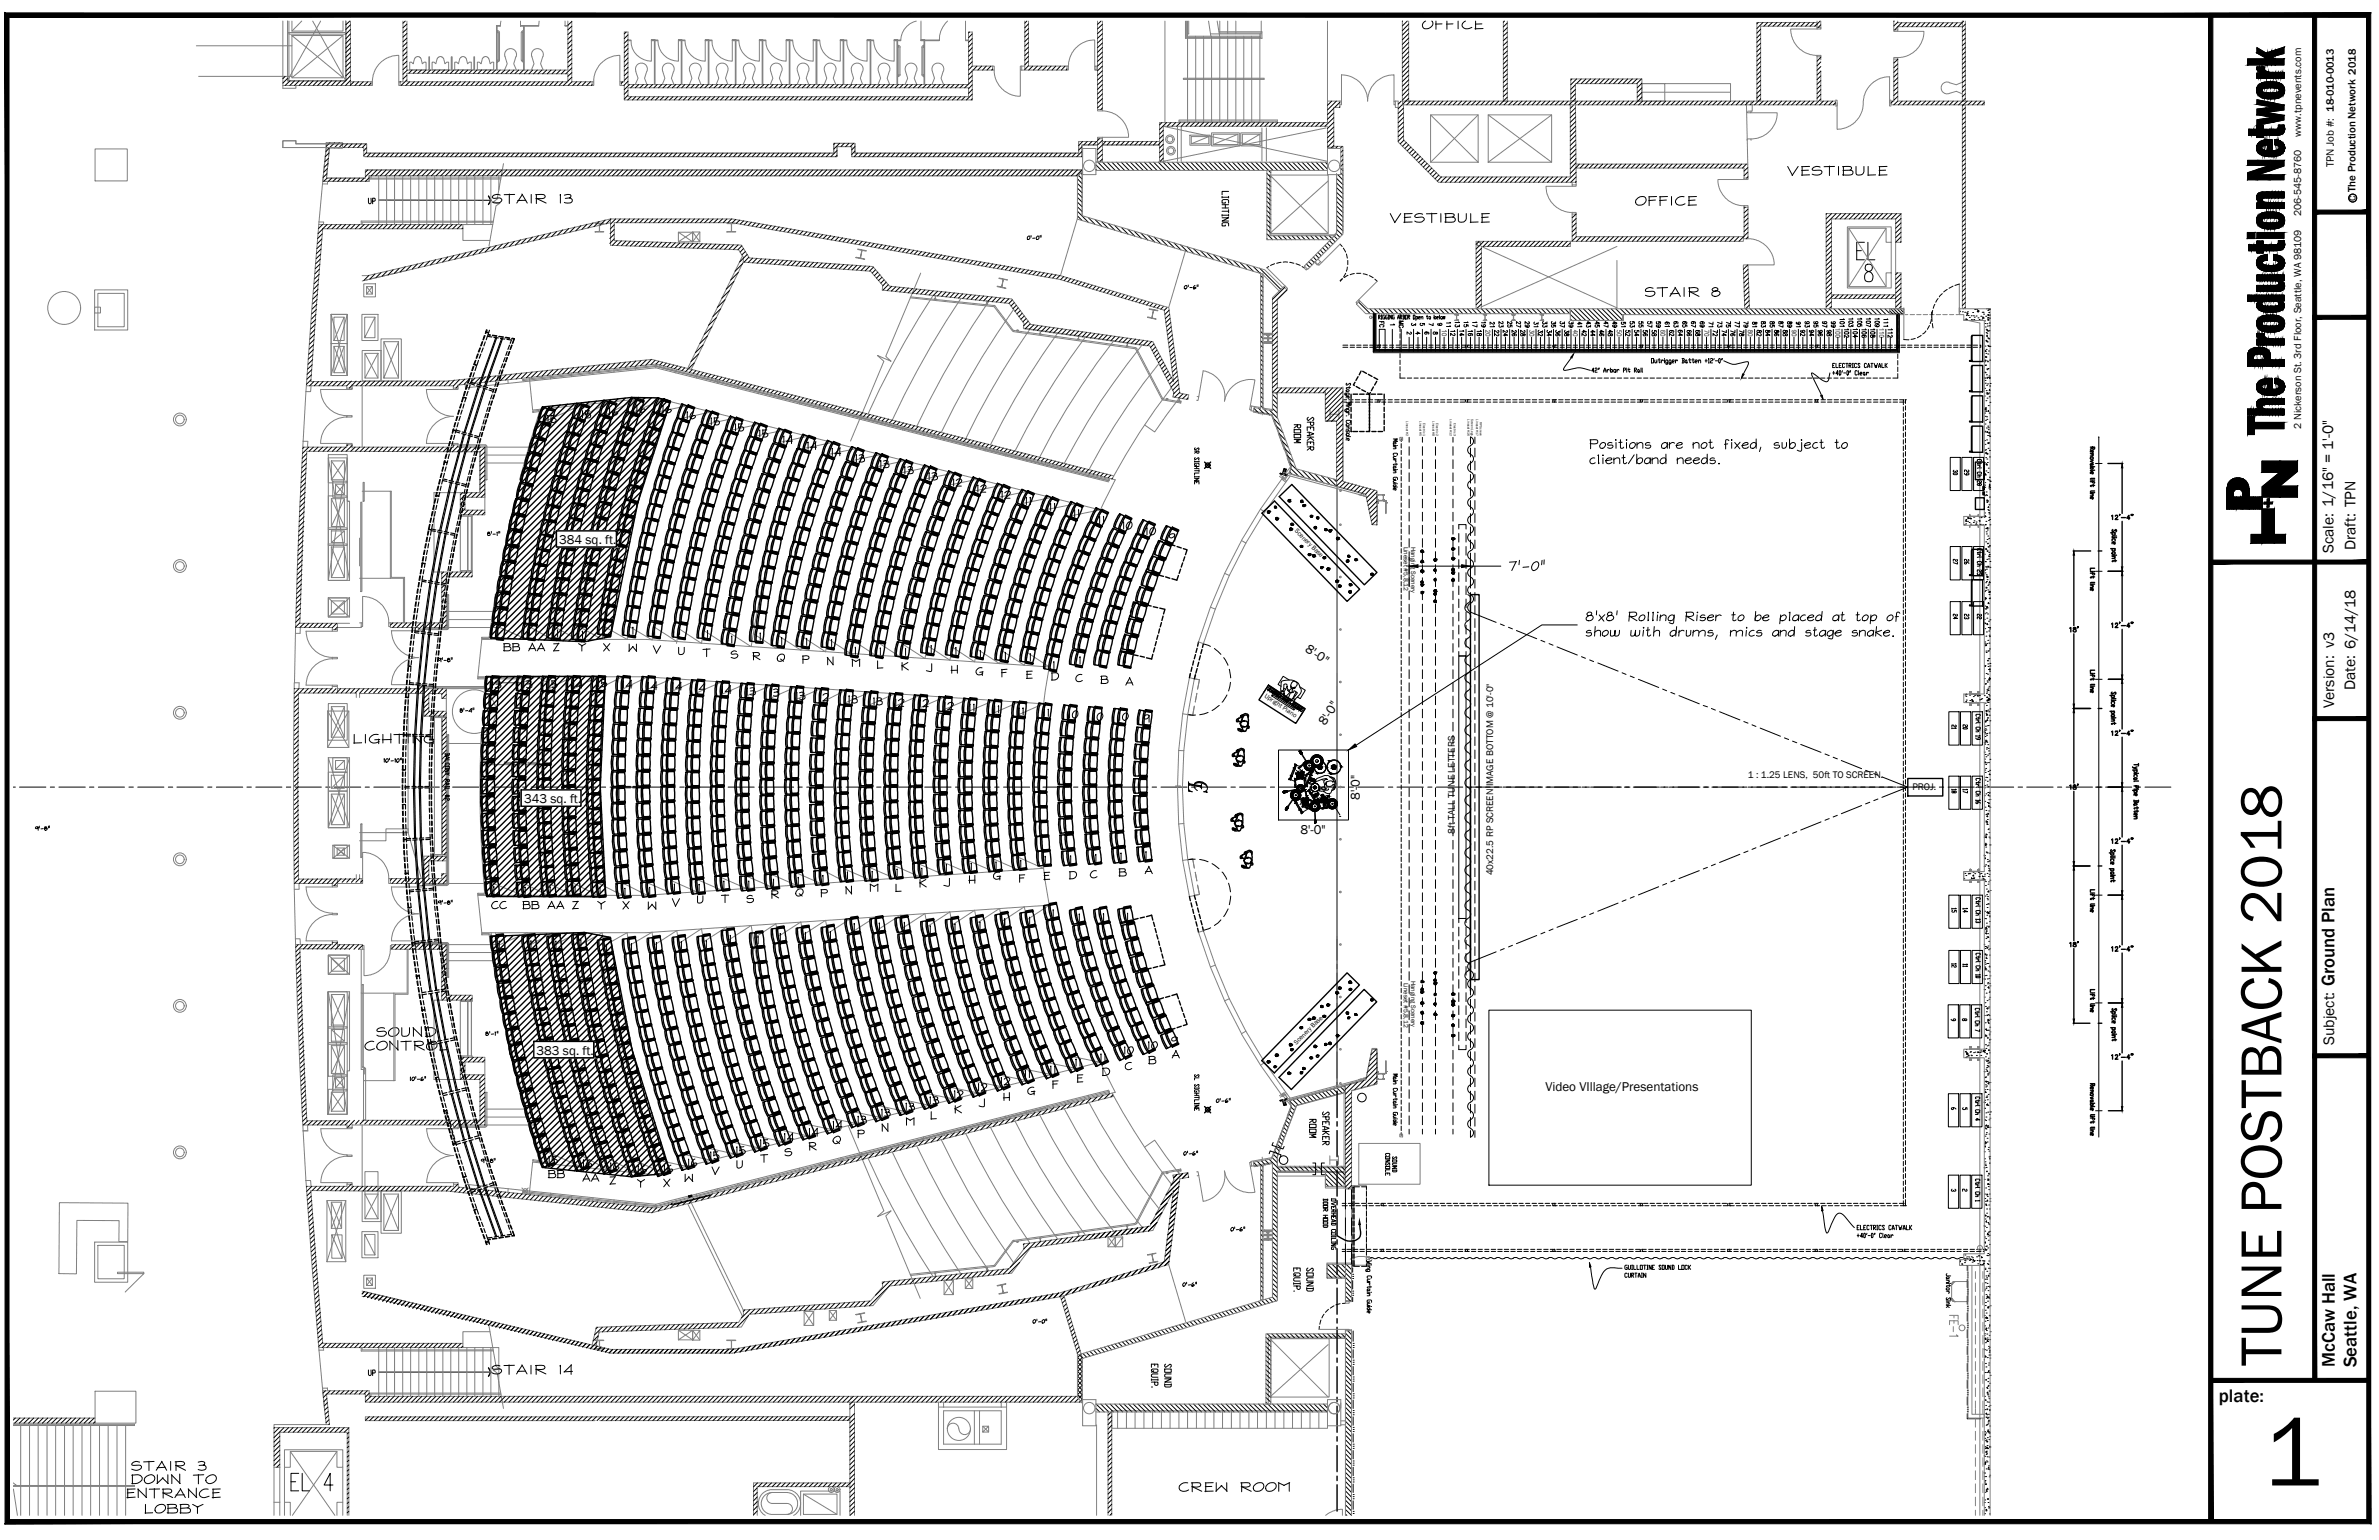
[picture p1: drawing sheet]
<svg xmlns="http://www.w3.org/2000/svg" width="432mm" height="279mm" viewBox="0 0 432 279" stroke-linecap="round" stroke-linejoin="round" font-family="sans-serif">
<defs><g id="words">
<text font-size="18.1" x="410.7" y="269.5">1</text>
<text font-size="10.9" x="414.1" y="247.9" transform="rotate(-90 414.1 247.9)">TUNE POSTBACK 2018</text>
<g font-size="6.6">
<text x="341.1" y="48.3" transform="rotate(-90 341.1 48.3)">EL</text>
<text x="51.5" y="271.6">EL 4</text>
</g>
<g font-size="4.9">
<text x="256.8" y="6.7">OFFICE</text>
<text x="323.1" y="33.2">VESTIBULE</text>
<text x="88.2" y="38.1">STAIR 13</text>
<text x="251.2" y="41.6">VESTIBULE</text>
<text x="297.4" y="55">STAIR 8</text>
<text x="63.1" y="136.2">LIGHTING</text>
<text x="214.5" y="145">L</text>
<text x="64.9" y="191.9">CONTROL</text>
<text x="67" y="189.4">SOUND</text>
<text x="88.2" y="250.5">STAIR 14</text>
<text x="22.6" y="268.1">STAIR 3</text>
<text x="22.6" y="270.6">DOWN TO</text>
<text x="25" y="275.9">LOBBY</text>
<text x="212.7" y="272">CREW ROOM</text>
</g>
<g font-size="4.4">
<text x="295.6" y="38.5">OFFICE</text>
<text x="98.1" y="78">15</text>
<text x="109.4" y="76.6">16</text>
<text x="114.3" y="76.2">16</text>
<text x="119.2" y="76.2">16</text>
<text x="123.5" y="77.3">16</text>
<text x="127.7" y="78.3">15</text>
<text x="132.3" y="79.4">15</text>
<text x="141.1" y="81.8">14</text>
<text x="145.3" y="82.9">14</text>
<text x="149.9" y="84">14</text>
<text x="154.2" y="85">13</text>
<text x="158.4" y="86.1">13</text>
<text x="166.5" y="87.1" transform="rotate(-90 166.5 87.1)">13</text>
<text x="171.8" y="89.6">12</text>
<text x="176.4" y="90.7">12</text>
<text x="184.1" y="91.7" transform="rotate(-90 184.1 91.7)">12</text>
<text x="202.5" y="97.4">10</text>
<text x="207.1" y="98.4">10</text>
<text x="90.3" y="119.2">BB</text>
<text x="94.9" y="119.2">AA</text>
<text x="103.7" y="119.2">Y</text>
<text x="103" y="125.9">14</text>
<text x="107.2" y="125.9">15</text>
<text x="111.8" y="125.9">14</text>
<text x="126.3" y="120.3">T</text>
<text x="135.5" y="121">R</text>
<text x="139.7" y="121.4">Q</text>
<text x="144.3" y="121.7">P</text>
<text x="189.4" y="124.5">D</text>
<text x="116.4" y="126.3">14</text>
<text x="121" y="126.3">14</text>
<text x="125.2" y="126.6">14</text>
<text x="129.8" y="127">14</text>
<text x="134.4" y="127.4">13</text>
<text x="138.6" y="127.7">13</text>
<text x="143.2" y="128.1">13</text>
<text x="147.5" y="128.4">12</text>
<text x="152.8" y="128.8">13</text>
<text x="157.3" y="129.1">13</text>
<text x="161.2" y="129.5">12</text>
<text x="165.8" y="129.5">12</text>
<text x="170.4" y="130.2">12</text>
<text x="193" y="131.6">10</text>
<text x="197.2" y="131.9">10</text>
<text x="201.8" y="131.9">10</text>
<text x="196.5" y="160.5">C</text>
<text x="201.8" y="160.2">B</text>
<text x="87.8" y="166.2">CC</text>
<text x="93.8" y="166.2">BB</text>
<text x="98.1" y="166.2">AA</text>
<text x="107.2" y="166.2">Y</text>
<text x="116.4" y="166.2">W</text>
<text x="120.6" y="165.8">V</text>
<text x="138.6" y="164.4">R</text>
<text x="156.6" y="163">M</text>
<text x="207.1" y="191.6">10</text>
<text x="202.8" y="195.4">C</text>
<text x="202.8" y="192.6">10</text>
<text x="207.1" y="194.4">B</text>
<text x="158.7" y="203.9">13</text>
<text x="175.7" y="200.4" transform="rotate(-90 175.7 200.4)">12</text>
<text x="176.4" y="199.3">12</text>
<text x="180.6" y="198.3">12</text>
<text x="185.2" y="200">G</text>
<text x="141.1" y="208.1">14</text>
<text x="149.2" y="207.4" transform="rotate(-90 149.2 207.4)">14</text>
<text x="149.9" y="208.8">Q</text>
<text x="149.9" y="206">14</text>
<text x="158" y="205" transform="rotate(-90 158 205)">13</text>
<text x="163.3" y="205.3">M</text>
<text x="98.4" y="212.4">15</text>
<text x="104.8" y="213.1">16</text>
<text x="109.7" y="213.4">16</text>
<text x="114.7" y="214.1">16</text>
<text x="123.1" y="215.5">W</text>
<text x="131.2" y="211.7" transform="rotate(-90 131.2 211.7)">15</text>
<text x="136.2" y="210.6" transform="rotate(-90 136.2 210.6)">15</text>
<text x="141.1" y="211">S</text>
</g>
<g font-size="4">
<text x="65.6" y="38.1">UP</text>
<text x="260.3" y="62.1">10</text>
<text x="333.4" y="62.1" transform="rotate(-90 333.4 62.1)">98</text>
<text x="104.4" y="76.9">15</text>
<text x="136.5" y="80.4">15</text>
<text x="167.2" y="88.2">13</text>
<text x="355.2" y="87.5">29</text>
<text x="188" y="92.8" transform="rotate(-90 188 92.8)">11</text>
<text x="355.2" y="103.7">26</text>
<text x="355.2" y="113.6">23</text>
<text x="112.9" y="119.2">W</text>
<text x="88.2" y="125.9">13</text>
<text x="93.8" y="125.9">13</text>
<text x="98.4" y="125.9">15</text>
<text x="153.5" y="122.1">M</text>
<text x="185.2" y="124.2">E</text>
<text x="174.6" y="130.2">11</text>
<text x="143.2" y="163.7">Q</text>
<text x="163.3" y="202.5">13</text>
<text x="167.6" y="201.4">13</text>
<text x="136.9" y="209.2">15</text>
<text x="119.2" y="213.8">16</text>
<text x="123.8" y="212.7">16</text>
<text x="128.1" y="214.1">V</text>
<text x="65.6" y="250.8">UP</text>
</g>
<g font-size="3.5" fill="#808080">
<text x="261.4" y="60.3">11</text>
<text x="272" y="60.7" transform="rotate(-90 272 60.7)">21</text>
<text x="275.2" y="60.7" transform="rotate(-90 275.2 60.7)">25</text>
<text x="277.6" y="62.1" transform="rotate(-90 277.6 62.1)">28</text>
<text x="280.8" y="62.1" transform="rotate(-90 280.8 62.1)">32</text>
<text x="283.3" y="60.7" transform="rotate(-90 283.3 60.7)">35</text>
<text x="309.4" y="62.1" transform="rotate(-90 309.4 62.1)">68</text>
<text x="325.3" y="62.1" transform="rotate(-90 325.3 62.1)">88</text>
<text x="341.8" y="60.7" transform="rotate(-90 341.8 60.7)">109</text>
</g>
<g font-size="3.5">
<text x="264.9" y="62.1" transform="rotate(-90 264.9 62.1)">12</text>
<text x="268.1" y="62.1" transform="rotate(-90 268.1 62.1)">16</text>
<text x="271.3" y="62.1" transform="rotate(-90 271.3 62.1)">20</text>
<text x="274.5" y="62.1" transform="rotate(-90 274.5 62.1)">24</text>
<text x="284" y="62.1" transform="rotate(-90 284 62.1)">36</text>
<text x="286.5" y="60.7" transform="rotate(-90 286.5 60.7)">39</text>
<text x="287.2" y="62.1" transform="rotate(-90 287.2 62.1)">40</text>
<text x="290.3" y="62.1" transform="rotate(-90 290.3 62.1)">44</text>
<text x="291" y="60.7" transform="rotate(-90 291 60.7)">45</text>
<text x="293.5" y="62.1" transform="rotate(-90 293.5 62.1)">48</text>
<text x="296.7" y="62.1" transform="rotate(-90 296.7 62.1)">52</text>
<text x="299.2" y="60.7" transform="rotate(-90 299.2 60.7)">55</text>
<text x="299.9" y="62.1" transform="rotate(-90 299.9 62.1)">56</text>
<text x="303" y="62.1" transform="rotate(-90 303 62.1)">60</text>
<text x="303.7" y="60.3" transform="rotate(-90 303.7 60.3)">61</text>
<text x="306.2" y="62.1" transform="rotate(-90 306.2 62.1)">64</text>
<text x="306.9" y="60.7" transform="rotate(-90 306.9 60.7)">65</text>
<text x="312.6" y="62.1" transform="rotate(-90 312.6 62.1)">72</text>
<text x="315" y="60.7" transform="rotate(-90 315 60.7)">75</text>
<text x="315.7" y="62.1" transform="rotate(-90 315.7 62.1)">76</text>
<text x="318.2" y="60.7" transform="rotate(-90 318.2 60.7)">79</text>
<text x="318.9" y="62.1" transform="rotate(-90 318.9 62.1)">80</text>
<text x="322.1" y="62.1" transform="rotate(-90 322.1 62.1)">84</text>
<text x="322.8" y="60.7" transform="rotate(-90 322.8 60.7)">85</text>
<text x="328.4" y="62.1" transform="rotate(-90 328.4 62.1)">92</text>
<text x="330.9" y="60.7" transform="rotate(-90 330.9 60.7)">95</text>
<text x="331.6" y="62.1" transform="rotate(-90 331.6 62.1)">96</text>
<text x="334.1" y="60.7" transform="rotate(-90 334.1 60.7)">99</text>
<text x="337.3" y="60.7" transform="rotate(-90 337.3 60.7)">103</text>
<text x="338.7" y="60.7" transform="rotate(-90 338.7 60.7)">105</text>
<text x="340.4" y="60.7" transform="rotate(-90 340.4 60.7)">107</text>
<text x="192.3" y="93.8" transform="rotate(-90 192.3 93.8)">11</text>
<text x="196.5" y="94.9" transform="rotate(-90 196.5 94.9)">11</text>
<text x="201.1" y="96.3" transform="rotate(-90 201.1 96.3)">11</text>
<text x="360.5" y="113.6" transform="rotate(-90 360.5 113.6)">22</text>
<text x="182" y="130.5" transform="rotate(-90 182 130.5)">11</text>
<text x="186.6" y="130.9" transform="rotate(-90 186.6 130.9)">11</text>
<text x="191.2" y="131.2" transform="rotate(-90 191.2 131.2)">11</text>
<text x="358.1" y="133.3" transform="rotate(-90 358.1 133.3)">20</text>
<text x="358.1" y="145" transform="rotate(-90 358.1 145)">17</text>
<text x="358.1" y="166.9" transform="rotate(-90 358.1 166.9)">14</text>
<text x="358.1" y="176.7" transform="rotate(-90 358.1 176.7)">11</text>
<text x="187.7" y="196.8" transform="rotate(-90 187.7 196.8)">11</text>
<text x="192.3" y="196.1" transform="rotate(-90 192.3 196.1)">11</text>
<text x="196.8" y="194.7" transform="rotate(-90 196.8 194.7)">11</text>
<text x="201.4" y="193.7" transform="rotate(-90 201.4 193.7)">11</text>
</g>
<g font-size="3.4">
<text x="423.7" y="178.9" transform="rotate(-90 423.7 178.9)">Ground Plan</text>
<text x="423.8" y="248" transform="rotate(-90 423.8 248)">McCaw Hall</text>
<text x="427.7" y="248" transform="rotate(-90 427.7 248)">Seattle, WA</text>
<text x="402.7" y="254.4">plate:</text>
</g>
<g font-size="3.1">
<text x="251.2" y="60.3">1</text>
<text x="254" y="61.7">2</text>
<text x="255.1" y="60.3">3</text>
<text x="255.8" y="61.7">4</text>
<text x="256.5" y="60.3">5</text>
<text x="258.9" y="61.7">8</text>
<text x="259.6" y="60.3">9</text>
<text x="354.9" y="186.3">8</text>
<text x="353.1" y="202.5">6</text>
<text x="354.9" y="202.5">5</text>
<text x="353.1" y="217.3">3</text>
<text x="354.9" y="217.3">2</text>
</g>
<g font-size="2.8">
<text x="423.5" y="100.4" transform="rotate(-90 423.5 100.4)">Scale: 1/16&quot; = 1'-0&quot;</text>
<text x="427.6" y="99.8" transform="rotate(-90 427.6 99.8)">Draft: TPN</text>
<text x="427.5" y="125.2" transform="rotate(-90 427.5 125.2)">Date: 6/14/18</text>
<text x="423.7" y="128.5" transform="rotate(-90 423.7 128.5)">Version: v3</text>
<text x="423.7" y="189.6" transform="rotate(-90 423.7 189.6)">Subject:</text>
</g>
<g font-size="2.4">
<text x="101.5" y="98.7">384 sq. ft.</text>
<text x="236.8" y="118.2" transform="rotate(33 236.8 118.2)">8'-0&quot;</text>
<text x="240.5" y="131.7" transform="rotate(-57 240.5 131.7)">8'-0&quot;</text>
<text x="95.1" y="145.7">343 sq. ft.</text>
<text x="246.8" y="145.2" transform="rotate(-90 246.8 145.2)">8'-0&quot;</text>
<text x="236" y="151.2">8'-0&quot;</text>
<text x="97.4" y="191.3">383 sq. ft.</text>
<text x="280.5" y="198">Video VIllage/Presentations</text>
</g>
<text font-size="2.2" x="427.6" y="36.5" transform="rotate(-90 427.6 36.5)">c The Production Network 2018</text>
<text font-size="2" x="423.6" y="30.3" transform="rotate(-90 423.6 30.3)">TPN Job #: 18-010-0013</text>
<g font-size="1.9">
<text x="417.6" y="24.8" transform="rotate(-90 417.6 24.8)">www.tpnevents.com</text>
<text x="417.6" y="39.3" transform="rotate(-90 417.6 39.3)">206-545-8760</text>
<text x="417.6" y="77.8" transform="rotate(-90 417.6 77.8)">2 Nickerson St. 3rd Floor, Seattle, WA 98109</text>
</g>
<g font-size="1.8">
<text x="317.2" y="141.2">1 : 1.25 LENS, 50ft TO SCREEN.</text>
<text x="347.1" y="143.3">PROJ.</text>
<text x="264.1" y="151.3" transform="rotate(-90 264.1 151.3)">8ft TALL TUNE LETTERS</text>
<text x="271" y="158.8" transform="rotate(-90 271 158.8)">40x22.5 RP SCREEN IMAGE BOTTOM @ 10'-0&quot;</text>
</g>
<g font-size="1.2">
<text x="234.9" y="96.4" transform="rotate(45 234.9 96.4)">Scenery Base</text>
<text x="254.8" y="99.2" transform="rotate(90 254.8 99.2)">Lineset #5,8,12</text>
<text x="256.1" y="99.2" transform="rotate(90 256.1 99.2)">Hanging Scenery</text>
<text x="229.4" y="126.5" transform="rotate(33 229.4 126.5)">Upright Piano</text>
<text x="254.8" y="178.4" transform="rotate(90 254.8 178.4)">Lineset #5,8,12</text>
<text x="256.1" y="177.9" transform="rotate(90 256.1 177.9)">Hanging Scenery</text>
<text x="235.3" y="189.6" transform="rotate(-45 235.3 189.6)">Scenery Base</text>
</g>
<g font-size=".6">
<text x="255.3" y="76.4" transform="rotate(90 255.3 76.4)">Lineset #2</text>
<text x="257.6" y="76.4" transform="rotate(90 257.6 76.4)">Lineset #5</text>
<text x="258.3" y="76.8" transform="rotate(90 258.3 76.8)">Electric 1</text>
<text x="260" y="76.4" transform="rotate(90 260 76.4)">Lineset #8</text>
<text x="260.7" y="76.8" transform="rotate(90 260.7 76.8)">Electric 2</text>
<text x="263.2" y="76.1" transform="rotate(90 263.2 76.1)">Lineset #12</text>
<text x="263.8" y="76.8" transform="rotate(90 263.8 76.8)">Electric 3</text>
<text x="266.3" y="76.1" transform="rotate(90 266.3 76.1)">Lineset #16</text>
<text x="267" y="76" transform="rotate(90 267 76)">Screen Legs</text>
<text x="268" y="76.1" transform="rotate(90 268 76.1)">Lineset #17</text>
<text x="268.6" y="76.5" transform="rotate(90 268.6 76.5)">RP Screen</text>
</g>
</g></defs>
<g fill="none" stroke="#000" stroke-width=".18">
<path d="M51.8 13.9l-.5 .4M52.2 14.2l-.9 .9M52.6 14.7l-.8 .8M53.5 14.7l-.9 .8M54.3 14.7l-.8 .8M55.1 14.7l-.8 .8M56 14.7l-.9 .8M56.8 14.7l-.8 .8M57.7 14.7l-.9 .8M58.5 14.7l-.9 .8M59.4 14.7l-.9 .8M60.2 14.7l-.9 .8"/>
<path d="M61 14.7l-.8 .8M61.9 14.7l-.9 .8M62.7 14.7l-.8 .8M63.5 3.8l-.7 .7M63.6 4.5l-.8 .8M63.6 5.3l-.8 .9M63.6 6.2l-.8 .8M63.6 7l-.8 .9M63.6 7.8l-.8 .9M63.6 8.7l-.8 .8M63.6 9.5l-.8 .9M63.6 10.4l-.8 .8"/>
<path d="M63.6 11.2l-.8 .9M63.6 12.1l-.8 .8M63.6 12.9l-.8 .9M63.6 13.7l-.8 .9M63.6 14.6l-.9 .9M64.2 14.8l-.6 .7M65.1 14.8l-.7 .7M65.9 14.8l-.7 .7M66.8 14.8l-.7 .7M67.3 15.1l-.4 .4M72.7 14.8l-.1 .1M73.6 3.8l-.5 .4"/>
<path d="M73.9 4.4l-.8 .7M73.9 5.2l-.8 .7M73.9 6.1l-.8 .6M73.9 6.9l-.8 .7M73.9 7.7l-.8 .7M73.9 8.6l-.8 .7M73.9 9.4l-.8 .7M73.9 10.3l-.8 .7M73.9 11.1l-.8 .7M73.9 12l-.8 .6M73.9 13.6l-.8 .7M73.9 14.5l-1.1 1"/>
<path d="M73.9 12.7l-.8 .8M74.4 14.8l-.8 .7M74.8 12.7l-.6 .6M75.2 14.8l-.7 .7M75.6 12.7l-.6 .6M76 14.8l-.7 .7M76.5 12.7l-.7 .6M76.9 14.8l-.7 .7M77.3 12.7l-.6 .6M77.7 14.8l-.7 .7M78.1 12.7l-.6 .6M78.6 14.8l-.7 .7"/>
<path d="M79 12.7l-.6 .6M79.4 14.8l-.7 .7M79.8 12.7l-.6 .6M80.2 14.8l-.7 .7M80.7 12.7l-.7 .6M81.1 14.8l-.7 .7M81.5 12.7l-.6 .6M81.9 14.8l-.7 .7M82.4 12.7l-.7 .6M82.8 14.8l-.7 .7M83.2 12.7l-.6 .6M83.6 14.8l-.7 .7"/>
<path d="M84.1 12.7l-.7 .6M84.4 14.8l-.6 .7M84.9 12.7l-.7 .6M85.3 14.8l-.7 .7M85.7 12.7l-.6 .6M86.1 14.8l-.6 .7M86.6 12.7l-.7 .6M87 14.8l-.7 .7M87.4 12.7l-.6 .6M87.8 14.8l-.7 .7M88.3 12.7l-.7 .6M88.7 14.8l-.7 .7"/>
<path d="M89.1 12.7l-.7 .6M89.5 14.8l-.7 .7M89.9 12.7l-.6 .6M90.4 14.8l-.8 .7M90.8 12.7l-.7 .6M91.2 14.8l-.7 .7M91.6 12.7l-.6 .6M92 14.8l-.7 .7M92.5 12.7l-.7 .6M92.9 14.8l-.7 .7M93.3 12.7l-.6 .6M93.7 14.8l-.7 .7"/>
<path d="M94.1 12.7l-.6 .6M94.6 14.8l-.7 .7M95 12.7l-.7 .7M95.4 14.8l-.7 .7M95.8 12.7l-.6 .7M96.3 14.8l-.8 .7M96.7 12.7l-.7 .7M97.1 14.8l-.7 .7M97.5 12.7l-.7 .7M97.9 14.8l-.7 .7M98.4 12.7l-.8 .7M98.7 14.8l-.6 .7"/>
<path d="M99.2 12.7l-.7 .7M99.6 14.8l-.7 .7M100 12.7l-.7 .7M100.4 14.8l-.6 .7M100.9 12.7l-.7 .7M101.3 14.8l-.7 .7M101.7 12.7l-.7 .7M102.1 14.8l-.6 .7M102.6 12.7l-.7 .7M103 14.8l-.7 .7M103.8 7.3l-.7 .7M103.8 8.1l-.7 .7"/>
<path d="M103.8 8.9l-.7 .8M103.8 3.9l-.7 .7M103.8 4.8l-.7 .6M103.8 5.6l-.7 .7M103.8 6.4l-.7 .7M103.8 9.8l-.7 .7M103.8 10.6l-.7 .7M103.8 11.5l-.7 .7M103.8 12.3l-1.1 1.1M103.8 13.2l-.7 .7M103.8 14l-.7 .7M103.8 14.8l-.7 .7"/>
<path d="M104.7 14.8l-.7 .7M105.5 14.8l-.7 .7M106.3 14.8l-.7 .7M107.2 14.8l-.7 .7M107.5 15.3l-.2 .2M113.1 14.8l-.3 .3M113.7 5.8l-.4 .4M114 6.3l-.7 .7M114 7.2l-.7 .6M114 12.2l-.7 .7M114 13.1l-.7 .6M114 13.9l-.7 .7"/>
<path d="M114 14.7l-.8 .8M114 8l-.7 .7M114 8.8l-.7 .7M114 9.7l-.7 .7M114 10.5l-.7 .7M114 11.4l-.7 .7M114 16.4l-.7 .7M114 17.2l-.7 .8M114.2 15.3l-.9 1M114.6 17.5l-.7 .6M115.1 15.3l-.6 .6M115.4 17.5l-.6 .6"/>
<path d="M115.9 15.3l-.6 .6M116.2 17.5l-.6 .6M116.8 15.3l-.7 .6M117.1 17.5l-.6 .6M117.6 15.3l-.6 .6M117.9 17.5l-.6 .6M118.4 15.3l-.6 .6M118.8 17.5l-.6 .6M119.3 15.3l-.6 .6M119.6 17.5l-.6 .6M120.1 15.3l-.6 .6M120.5 17.5l-.7 .6"/>
<path d="M121 15.3l-.7 .6M121.3 17.5l-.6 .6M121.8 15.3l-.6 .6M122.2 17.5l-.7 .6M122.7 15.3l-.7 .6M123 17.5l-.6 .6M123.5 15.3l-.6 .6M123.8 17.5l-.6 .6M124.3 15.3l-.6 .6M124.7 17.5l-.6 .6M125.2 15.3l-.6 .6M125.5 17.5l-.6 .6"/>
<path d="M126 15.3l-.6 .6M126.4 17.5l-.6 .6M126.9 15.3l-.6 .6M127.2 17.5l-.6 .6M127.7 15.3l-.6 .6M128 17.5l-.6 .6M128.6 15.3l-.7 .6M128.9 17.5l-.6 .6M129.4 15.3l-.6 .6M129.7 17.5l-.6 .6M130.2 15.3l-.6 .6M130.5 17.5l-.6 .6"/>
<path d="M131.1 15.3l-.6 .6M131.4 17.5l-.6 .6M131.9 15.3l-.6 .6M132.2 17.5l-.6 .6M132.7 15.3l-.5 .6M133.1 17.5l-.6 .6M133.6 15.3l-.6 .6M133.9 17.5l-.6 .6M134.4 15.3l-.6 .6M134.8 17.5l-.7 .6M135.3 15.3l-.6 .6M135.6 17.5l-.6 .6"/>
<path d="M136.1 15.3l-.6 .6M136.5 17.5l-.7 .6M137 15.3l-.7 .6M137.3 17.5l-.6 .6M137.8 15.3l-.6 .6M138.1 17.5l-.6 .6M138.7 15.3l-.7 .6M139 17.5l-.6 .6M139.5 15.3l-.6 .6M139.8 17.5l-.6 .6M140.3 15.3l-.6 .6M140.7 17.5l-.6 .6"/>
<path d="M141.2 15.3l-.6 .6M141.5 17.5l-.6 .6M142 15.3l-.6 .6M142.4 17.5l-.7 .6M142.9 15.3l-.6 .6M143.2 17.5l-.6 .6M143.7 15.3l-.6 .6M144 17.5l-.6 .6M144.6 15.3l-.7 .6M144.9 17.5l-.6 .6M145.4 15.3l-.6 .6M145.7 17.5l-.6 .6"/>
<path d="M146.2 15.3l-.6 .6M146.5 17.5l-.5 .6M147.1 15.3l-.6 .6M147.4 17.5l-.6 .6M147.9 15.3l-.6 .6M148.2 17.5l-.6 .6M148.7 15.3l-.5 .6M149.1 17.5l-.7 .6M149.6 15.3l-.6 .6M149.9 17.5l-.6 .6M150.4 15.3l-.6 .6M150.8 17.5l-.7 .6"/>
<path d="M151.3 15.3l-.6 .6M151.6 17.5l-.6 .6M152.1 15.3l-.6 .6M152.4 17.5l-.6 .6M153 15.3l-.7 .6M153.3 17.5l-.6 .6M153.8 15.3l-.6 .6M154.1 17.5l-.6 .6M154.6 15.3l-.6 .6M155 17.5l-.6 .6M155.5 15.3l-.6 .6M155.8 17.5l-.6 .6"/>
<path d="M156.3 15.3l-.6 .6M156.7 17.5l-.7 .6M157.2 15.3l-.6 .6M157.5 17.5l-.6 .6M158 15.3l-.6 .6M158.4 17.5l-.7 .6M158.9 15.3l-.7 .6M159.2 17.5l-.6 .6M159.7 15.3l-.6 .6M160 17.5l-.6 .6M160.6 15.3l-.7 .6M160.9 17.5l-.6 .6"/>
<path d="M161.4 15.3l-.6 .6M161.7 17.5l-.6 .6M162.2 15.3l-.6 .6M162.5 17.5l-.5 .6M163.1 15.3l-.6 .6M163.4 17.5l-.6 .6M163.9 15.3l-.6 .6M164.2 17.5l-.6 .6M164.7 15.3l-.5 .6M165.1 17.5l-.6 .6M165.6 15.3l-.6 .6M165.9 17.5l-.6 .6"/>
<path d="M166.4 15.3l-.6 .6M166.8 17.5l-.7 .6M167.3 15.3l-.6 .6M167.6 17.5l-.6 .6M168.1 15.3l-.6 .6M168.4 17.5l-.6 .6M168.9 15.3l-.6 .6M169.3 17.5l-.6 .6M169.8 15.3l-.6 .6M170.1 17.5l-.6 .6M170.6 15.3l-.6 .6M171 17.5l-.6 .6"/>
<path d="M171.5 15.3l-.6 .6M171.8 17.5l-.6 .6M172.3 15.3l-.6 .6M172.7 17.5l-.7 .6M173.2 15.3l-.7 .6M173.5 17.5l-.6 .6M174 15.3l-.6 .6M174.4 17.5l-.7 .6M174.9 15.3l-.7 .6M175.2 17.5l-.6 .6M175.7 15.3l-.6 .6M176 5.8l-.2 .2"/>
<path d="M176.5 6.2l-.7 .6M176.5 12.9l-.7 .7M176.5 13.7l-.7 .7M176.5 17.9l-.2 .2M176.5 7l-.7 .7M176.5 7.8l-.7 .7M176.5 8.7l-.7 .7M176.5 9.5l-.7 .7M176.5 10.3l-.7 .8M176.5 11.2l-.7 .7M176.5 12l-.7 .7M176.5 14.6l-.7 .7"/>
<path d="M176.5 15.4l-.7 .7M176.5 16.2l-.7 .7M176.5 17.1l-1.1 1M177.3 12l-.7 .7M178.2 12l-.7 .7M179 12l-.7 .7M179.9 12l-.8 .7M180.2 12.5l-.2 .2M186.4 3.8l-.4 .4M186.7 5.2l-.7 .7M186.7 6l-.7 .7M186.7 7.7l-.7 .7"/>
<path d="M186.7 6.9l-.7 .6M186.7 4.3l-.7 .8M186.7 8.6l-.7 .6M186.7 9.4l-.7 .7M186.7 10.2l-.7 .7M186.7 11.1l-.7 .7M186.7 11.9l-.7 .7M187.4 12l-.7 .7M188.3 12l-.7 .7M189.1 12l-.7 .7M190 12l-.7 .7M190.8 12l-.7 .7"/>
<path d="M191.6 12l-.6 .7M192.5 12l-.7 .7M193.3 12l-.7 .7M193.7 12.5l-.2 .2M199.8 3.8l-.6 .6M200.1 8.6l-.9 .9M200.1 15.3l-.9 .9M200.1 16.2l-.9 .9M200.1 4.4l-.9 .9M200.1 5.3l-.9 .8M200.1 6.1l-.9 .9M200.1 7l-.9 .8"/>
<path d="M200.1 7.8l-.9 .9M200.1 9.5l-.9 .8M200.1 10.3l-.9 .8M200.1 11.1l-.9 .9M200.1 12l-.9 .8M200.1 12.8l-.9 .9M200.1 13.7l-.9 .8M200.1 14.5l-.9 .9M200.1 17l-.9 .9M200.1 17.9l-.9 .8M200.1 18.7l-.9 .9M200.1 19.6l-.3 .3"/>
<path d="M241.7 18.3l-.8 .8M242.1 19.7l-1.2 1.1M242.6 18.3l-1.7 1.7M243.2 18.6l-.9 .9M243.2 19.4l-.1 .1M254.3 18.3l-.5 .6M254.6 3.8l-.1 .1M254.7 19.6l-.9 1M255.4 3.8l-.9 .9M255.7 4.4l-1.2 1.2M255.7 5.2l-1.2 1.2M255.7 6.1l-1.2 1.1"/>
<path d="M255.7 6.9l-1.2 1.2M255.7 7.7l-1.2 1.2M255.7 8.6l-1.2 1.2M255.7 9.4l-1.2 1.2M255.7 10.3l-1.2 1.1M255.7 11.1l-1.2 1.2M255.7 12l-1.2 1.1M255.7 12.8l-1.2 1.1M255.7 13.6l-1.2 1.2M255.7 14.5l-1.2 1.1M255.7 15.3l-1.2 1.2M255.7 16.1l-1.2 1.2"/>
<path d="M255.7 17l-1.2 1.2M255.7 17.8l-1.9 1.9M256 18.3l-.7 .7M256.9 18.3l-.7 .7M257.7 18.3l-.7 .7M258.6 18.3l-.7 .7M259.4 18.3l-.7 .7M260.3 18.3l-.8 .7M261.1 18.3l-.7 .7M261.9 18.3l-.7 .7M262.7 18.3l-.6 .7M263.6 18.3l-.7 .7"/>
<path d="M264.4 18.3l-.6 .7M265.3 18.3l-.7 .7M266.1 18.3l-.7 .7M267 18.3l-.7 .7M267.8 18.3l-.7 .7M268.7 18.3l-.7 .7M269.5 18.3l-.7 .7M270.3 18.3l-.7 .7M271.2 18.3l-.7 .7M272 18.3l-.7 .7M273.1 3.8l-.2 .2M273.6 4.2l-.7 .7"/>
<path d="M273.6 5l-.7 .7M273.6 5.9l-.7 .6M273.6 6.7l-.7 .7M273.6 7.5l-.7 .7M273.6 8.4l-.7 .7M273.6 9.2l-.7 .7M273.6 10l-.7 .8M273.6 10.9l-.7 .7M273.6 11.7l-.7 .8M273.6 12.6l-.7 .7M273.6 13.4l-.7 .7M273.6 14.3l-.7 .7"/>
<path d="M273.6 15.1l-.7 .7M273.6 16l-.7 .7M273.6 16.8l-.7 .7M273.6 17.6l-1.4 1.4M273.7 18.3l-.7 .7M274.6 18.3l-.8 .7M275.4 18.3l-.7 .7M276.3 18.3l-.8 .7M277.1 18.3l-.7 .7M277.9 18.3l-.7 .7M278.8 18.3l-.7 .7M279.6 18.3l-.7 .7"/>
<path d="M280.4 18.3l-.6 .7M281.3 18.3l-.7 .7M282.1 18.3l-.7 .7M283 18.3l-.7 .7M283.8 18.3l-.7 .7M284.6 18.3l-.6 .7M285.3 14.3l-.2 .2M285.5 18.3l-.7 .7M285.9 15.4l-.8 .8M285.9 16.2l-.8 .9M285.9 17l-.8 .9M285.9 17.9l-.3 .4"/>
<path d="M285.9 19.6l-.9 .9M286.2 14.3l-1.1 1.1M286.3 18.3l-1.3 1.4M287 14.3l-.8 .9M287.2 18.3l-.7 .7M287.9 14.3l-.9 .9M288 18.3l-.7 .7M288.7 14.3l-.9 .9M288.9 18.3l-.8 .7M289.5 14.3l-.8 .9M289.7 18.3l-.7 .7M290.4 14.3l-.9 .9"/>
<path d="M290.6 18.3l-.8 .7M291.2 14.3l-.8 .9M291.4 18.3l-.7 .7M292 14.3l-.8 .9M292.2 18.3l-.7 .7M292.9 14.3l-.9 .9M293.1 18.3l-.7 .7M293.7 14.3l-.8 .9M293.9 18.3l-.7 .7M294.6 14.3l-.9 .9M294.8 18.3l-.7 .7M295.4 14.3l-.8 .9"/>
<path d="M295.6 18.3l-.7 .7M296.3 14.3l-.9 .9M296.4 18.3l-.7 .7M297.1 14.3l-.9 .9M297.9 14.3l-.8 .9M298 15.1l-.8 .8M298 15.9l-.8 .9M298 16.8l-.8 .8M298 17.6l-1.4 1.4M298.1 18.3l-.7 .7M298.9 18.3l-.6 .7M299.8 18.3l-.7 .7"/>
<path d="M300.6 18.3l-.6 .7M301.5 18.3l-.7 .7M302.3 18.3l-.6 .7M303.2 18.3l-.7 .7M304 18.3l-.7 .7M304.9 18.3l-.7 .7M305.7 18.3l-.7 .7M306.5 18.3l-.7 .7M307.4 18.3l-.7 .7M308.2 18.3l-.7 .7M309.1 18.3l-.7 .7M309.9 18.3l-.7 .7"/>
<path d="M310.8 18.3l-.8 .7M311.6 18.3l-.7 .7M312.4 18.3l-.7 .7M313.3 18.3l-.7 .7M314.1 18.3l-.7 .7M314.9 18.3l-.6 .7M315.8 18.3l-.7 .7M316.6 18.3l-.6 .7M317.5 18.3l-.7 .7M317.8 18.9l-.2 .1M318.3 18.3l-.3 .4M319.1 4.1l-.2 .2"/>
<path d="M319.6 7l-.7 .7M319.6 7.8l-.7 .7M319.6 8.7l-.7 .7M319.6 14.6l-.7 .7M319.6 15.4l-.7 .7M319.6 16.3l-.7 .6M319.6 17.1l-.7 .7M319.6 13.7l-.7 .7M319.6 5.3l-.7 .7M319.6 6.2l-.7 .7M319.6 9.5l-.7 .7M319.6 10.4l-.7 .7"/>
<path d="M319.6 11.2l-.7 .7M319.6 12l-.7 .8M319.6 12.9l-.7 .7M319.6 17.9l-1.1 1.1M320 4.1l-1.1 1.1M320 18.3l-.7 .7M320.8 4.1l-.6 .7M320.9 18.3l-.7 .7M321.7 4.1l-.7 .7M321.7 18.3l-.7 .7M322.5 18.3l-.7 .7M322.5 4.1l-.7 .7"/>
<path d="M323.4 18.3l-.7 .7M323.4 4.1l-.7 .7M324.2 4.1l-.7 .7M324.2 18.3l-.7 .7M325 4.1l-.7 .7M325.1 18.3l-.7 .7M325.9 4.1l-.7 .7M325.9 18.3l-.7 .7M326.7 4.1l-.7 .7M326.8 18.3l-.8 .7M327.6 4.1l-.7 .7M327.6 18.3l-.7 .7"/>
<path d="M328.4 4.1l-.7 .7M328.5 18.3l-.8 .7M329.3 4.1l-.8 .7M329.3 18.3l-.7 .7M330.4 3.8l-1 1M330.5 4.5l-.5 .5M330.5 12.1l-.7 .7M330.5 12.9l-.7 .7M330.5 18l-1.1 1M330.5 10.4l-.7 .7M330.5 11.2l-.7 .8M330.5 13.8l-.7 .6"/>
<path d="M330.5 14.6l-.7 .7M330.5 15.5l-.7 .6M330.5 16.3l-.7 .7M330.5 17.1l-.7 .7M330.9 18.3l-.6 .7M331.8 18.3l-.7 .7M332.6 18.3l-.6 .7M333.1 18.6l-.3 .4M343.6 18.3l-.4 .4M343.8 3.8l-.1 .1M344.5 12.4l-.8 .7M344.5 13.3l-.8 .7"/>
<path d="M344.5 10.8l-.8 .6M344.5 11.6l-.8 .7M344.5 14.1l-.8 .7M344.5 15l-.8 .6M344.5 15.8l-.8 .7M344.5 16.7l-.8 .6M344.5 17.5l-.8 .7M344.5 18.3l-.8 .7M344.5 4l-.8 .7M345.2 4.1l-1.3 1.3M345.3 18.3l-.7 .7M346 4.1l-.7 .7"/>
<path d="M346.1 18.3l-.7 .7M346.9 4.1l-.8 .7M346.9 18.3l-.6 .7M347.7 4.1l-.7 .7M347.8 18.3l-.7 .7M348.5 4.1l-.7 .7M348.6 18.3l-.7 .7M349.4 4.1l-.7 .7M349.5 18.3l-.7 .7M350.2 4.1l-.7 .7M350.3 18.3l-.7 .7M351.1 4.1l-.7 .7"/>
<path d="M351.1 18.3l-.6 .7M351.9 4.1l-.7 .7M352 18.3l-.7 .7M352.7 4.1l-.7 .7M352.8 18.3l-.6 .7M353.6 4.1l-.7 .7M353.7 18.3l-.7 .7M354.4 4.1l-.7 .7M354.5 18.3l-.6 .7M355.2 4.1l-.6 .7M355.4 18.3l-.7 .7M356.1 4.1l-.7 .7"/>
<path d="M356.4 3.8l-.2 .3M356.7 17l-.5 .5M356.7 17.8l-1.2 1.2M356.7 19.5l-.5 .5M356.7 11.1l-.5 .6M356.7 9.4l-.5 .6M356.7 16.1l-.5 .6M356.7 4.4l-.5 .5M356.7 5.2l-.5 .5M356.7 6.1l-.5 .5M356.7 6.9l-.5 .5M356.7 7.8l-.5 .5"/>
<path d="M356.7 8.6l-.5 .5M356.7 10.3l-.5 .5M356.7 12l-.5 .5M356.7 12.8l-.5 .5M356.7 13.6l-.5 .6M356.7 14.5l-.5 .5M356.7 15.3l-.5 .5M357.1 18.3l-.9 .9M357.9 18.3l-.7 .7M358.7 18.3l-.7 .7M359.6 18.3l-.7 .7M360.2 18.6l-.5 .4"/>
<path d="M409.6 12.2h1.4a.72 .72 0 0 0 .7 .9h2.9v1.1h-5v-.9h1.2a1.12 1.12 0 0 1-1.2-1zM409.6 18.1l5 1v.9l-3.3 .4 3.3 .5v.9l-5 .9v-1l3.1-.4-3.1-.5v-1l3.1-.4-3.1-.5zM409.6 8.7l1.7 .9 3.3-1v1.1l-2.3 .6 .7 .4h1.6v1.1h-6.6v-1.1h3.6l-2-1.1zM409.9 15.4a4.3 4.3 0 0 1 4.4 0 1.44 1.44 0 0 1 .3 1.6 1.44 1.44 0 0 1-1.4 .8 3.5 3.5 0 0 1-3.5-.7 1.44 1.44 0 0 1 .2-1.7zM410.5 16.3a3.8 3.8 0 0 1 3.1-.1l.1 .3a3.7 3.7 0 0 1-2.7 .3l-.3-.1zM59.3 31.5l-.6 .7M59.4 32.3l-.7 .6M59.4 30.6l-.7 .7M59.5 29.6l-.6 .7M59.6 28.7l-.6 .7M59.7 27.7l-.7 .7M59.8 26.8l-.6 .7"/>
<path d="M59.9 25.9l-.7 .7M60.2 32.3l-.6 .6M60.7 25.9l-.9 .9M61.1 32.3l-.7 .6M61.6 25.9l-.9 .9M61.9 32.3l-.6 .6M62.3 26.1l-.8 .7M62.7 32.3l-.6 .6M63.1 26.1l-.7 .7M63.6 32.3l-.6 .6M63.9 26.1l-.7 .7M64.4 32.3l-.6 .6"/>
<path d="M64.8 26.1l-.7 .7M65.3 32.3l-.6 .6M65.6 26.1l-.7 .7M66.1 32.3l-.6 .6M66.4 26.1l-.6 .7M66.5 26.8l-.5 .6M66.5 27.7l-.5 .5M66.7 30.8l-.4 .5M67 32.3l-.7 .6M67.3 27.8l-.6 .6M67.6 30.8l-1.3 1.3M68.1 27.8l-.6 .6"/>
<path d="M68.4 30.8l-1 1.1M68.7 36.3h20.4M68.9 27.8l-.6 .6M69.2 30.8l-1 1.1M69.8 27.8l-.6 .6M70.1 30.8l-1.1 1.1M70.6 27.8l-.6 .6M70.9 30.8l-1 1.1M71.4 27.8l-.5 .6M71.8 30.8l-1.1 1.1M72.3 27.8l-.6 .6M72.6 30.8l-1 1.1"/>
<path d="M73.1 27.8l-.6 .6M73.5 30.8l-1.1 1.1M74 27.8l-.6 .6M74.3 30.8l-1 1.1M74.8 27.8l-.6 .6M75.2 30.8l-1.1 1.1M75.7 27.8l-.7 .6M76 30.8l-1 1.1M76.5 27.8l-.6 .6M76.8 30.8l-1 1.1M77.4 27.8l-.7 .6M77.7 30.8l-1.1 1.1"/>
<path d="M78.2 27.8l-.6 .6M78.5 30.8l-1 1.1M79 27.8l-.6 .6M79.4 30.8l-1.1 1.1M79.9 27.8l-.6 .6M80.2 30.8l-1.1 1.1M80.7 27.8l-.6 .6M81.1 30.8l-1.1 1.1M81.6 27.8l-.6 .6M81.9 30.8l-1.1 1.1M82.4 27.8l-.6 .6M82.7 30.8l-1 1.1"/>
<path d="M83.3 27.8l-.7 .6M83.6 30.8l-1.1 1.1M84.1 27.8l-.6 .6M84.4 30.8l-1.1 1.1M84.9 27.8l-.6 .6M85.2 30.8l-1 1.1M85.8 27.8l-.6 .6M86.1 30.8l-1.1 1.1M86.6 27.8l-.6 .6M86.9 30.8l-1 1.1M87.4 27.8l-.5 .6M87.8 30.8l-1.1 1.1"/>
<path d="M88.3 27.8l-.6 .6M88.6 30.8l-1 1.1M89.1 27.8l-.6 .6M89.5 30.8l-1.1 1.1M90 27.8l-.6 .6M90.3 30.8l-1 1.1M90.8 27.8l-.6 .6M91.1 30.8l-1 1.1M91.7 27.8l-.7 .6M92 30.8l-1.1 1.1M92.5 27.8l-.6 .6M92.8 30.8l-1 1.1"/>
<path d="M93.3 27.8l-.6 .6M93.7 30.8l-1.1 1.1M94.2 27.8l-.6 .6M94.5 30.8l-1 1.1M95 27.8l-.6 .6M95.4 30.8l-1.1 1.1M95.9 27.8l-.6 .6M96.2 30.8l-1 1.1M96.7 27.8l-.6 .6M97.1 30.8l-1.1 1.1M97.6 27.8l-.7 .6M97.9 30.8l-1.1 1.1"/>
<path d="M98.4 27.8l-.6 .6M98.7 30.8l-1.1 1.1M99.3 27.8l-.7 .6M99.6 30.8l-1.1 1.1M100.1 27.8l-.6 .6M100.4 30.8l-1.1 1.1M100.9 27.8l-.6 .6M101.2 30.8l-1 1.1M101.8 27.8l-.6 .6M102.1 30.8l-1.1 1.1M102.6 27.8l-.6 .6M102.9 30.8l-1 1.1"/>
<path d="M103.4 27.8l-.5 .6M103.8 30.8l-1.1 1.1M104.3 27.8l-.6 .6M104.6 30.8l-1 1.1M105.1 27.8l-.6 .6M105.4 30.8l-1 1.1M106 27.8l-.6 .6M106.3 30.8l-1.1 1.1M106.8 27.8l-.6 .6M107.1 30.8l-1 1.1M107.7 27.8l-.7 .6M108 30.8l-1.1 1.1"/>
<path d="M108.5 27.8l-.6 .6M108.8 30.8l-1 1.1M109.3 27.8l-.6 .6M109.7 30.8l-1.1 1.1M109.8 39.9l-.9 1M110.2 27.8l-.6 .6M110.5 30.8l-1 1.1M110.9 39.7l-.9 .9M111 27.8l-.6 .6M111.4 30.8l-1.1 1.1M111.7 39.7l-.9 1M111.9 27.8l-.6 .6"/>
<path d="M112.2 30.8l-1 1.1M112.6 39.7l-.7 .7M112.7 27.8l-.6 .6M113 30.8l-1 1.1M113.4 39.7l-.7 .7M113.6 27.8l-.7 .6M113.9 30.8l-1.1 1.1M114.3 39.7l-.7 .7M114.4 27.8l-.6 .6M114.7 30.8l-1 1.1M115.1 39.7l-.7 .7M115.3 27.8l-.7 .6"/>
<path d="M115.6 30.8l-1.1 1.1M116 39.7l-.7 .7M116.1 27.8l-.6 .6M116.4 30.8l-1.1 1.1M116.8 39.7l-.7 .7M116.9 27.8l-.6 .6M117.2 30.8l-1 1.1M117.6 39.7l-.6 .7M117.8 27.8l-.6 .6M118.1 30.8l-1.1 1.1M118.5 39.7l-.7 .7M118.6 27.8l-.6 .6"/>
<path d="M118.9 30.8l-1 1.1M119.3 39.7l-.7 .7M119.5 27.8l-.7 .6M119.8 30.8l-1.1 1.1M120.2 39.7l-.7 .7M120.3 27.8l-.6 .6M120.6 30.8l-1.1 1.1M121 39.7l-.7 .7M121.1 27.8l-.6 .6M121.4 30.8l-1 1.1M121.9 39.7l-.8 .7M122 27.8l-.6 .6"/>
<path d="M122.3 30.8l-1.1 1.1M122.7 39.7l-.7 .7M122.8 27.8l-.6 .6M123.1 30.8l-1 1.1M123.6 39.7l-.8 .7M123.6 27.8l-.6 .6M124 30.8l-1.1 1.1M124.4 39.7l-.7 .7M124.5 27.8l-.6 .6M124.8 30.8l-1 1.1M125.2 39.7l-.7 .7M125.3 27.8l-.6 .6"/>
<path d="M125.7 30.8l-1.1 1.1M126.1 39.7l-.7 .7M126.2 27.8l-.6 .6M126.5 30.8l-1 1.1M126.9 39.7l-.7 .7M127 27.8l-.6 .6M127.3 30.8l-1 1.1M127.7 39.7l-.6 .7M127.9 27.8l-.7 .6M128.2 30.8l-1.1 1.1M128.6 39.7l-.7 .7M128.7 27.8l-.6 .6"/>
<path d="M129 30.8l-1 1.1M129.4 39.7l-.7 .7M129.6 27.8l-.7 .6M129.9 30.8l-1.1 1.1M130.3 39.7l-.7 .7M130.4 27.8l-.6 .6M130.7 30.8l-1 1.1M131.1 39.7l-.7 .7M131.2 27.8l-.6 .6M131.6 30.8l-1.1 1.1M131.9 39.7l-.6 .7M132.1 27.8l-.6 .6"/>
<path d="M132.4 30.8l-1.1 1.1M132.8 39.7l-.7 .7M132.9 27.8l-.6 .6M133.3 30.8l-1.1 1.1M133.5 39.8l-.6 .6M133.8 27.8l-.6 .6M134.1 30.8l-1.1 1.1M134.3 39.9l-.7 .6M134.6 27.8l-.6 .6M134.9 30.8l-1.1 1.1M135.5 27.8l-.7 .6M135.7 30.8l-1 1.1"/>
<path d="M136.3 27.8l-.6 .6M136.6 30.8l-1.1 1.1M137.1 27.8l-.6 .6M137.4 30.8l-1 1.1M138 27.8l-.6 .6M138.3 30.8l-1.1 1.1M138.8 27.8l-.6 .6M139.1 30.8l-1 1.1M139.6 27.8l-.5 .6M140 30.8l-1.1 1.1M140.5 27.8l-.6 .6M140.8 30.8l-1 1.1"/>
<path d="M141.3 27.8l-.6 .6M141.7 30.8l-1.1 1.1M142.2 27.8l-.7 .6M142.5 30.8l-1.1 1.1M143 27.8l-.6 .6M143.3 30.8l-1 1.1M143.9 27.8l-.7 .6M144.2 30.8l-1.1 1.1M144.7 27.8l-.6 .6M145 30.8l-1 1.1M145.5 27.8l-.6 .6M145.9 30.8l-1.1 1.1"/>
<path d="M146.4 27.8l-.6 .6M146.7 30.8l-1 1.1M147.2 27.8l-.6 .6M147.6 30.8l-1.1 1.1M148.1 27.8l-.6 .6M148.4 30.8l-1.1 1.1M148.9 27.8l-.6 .6M149.3 30.8l-1.1 1.1M149.8 27.8l-.7 .6M150.1 30.8l-1.1 1.1M150.6 27.8l-.6 .6M150.9 30.8l-1.1 1.1"/>
<path d="M151.5 26l-.2 .2M151.8 30.8l-1.1 1.1M151.9 27.3l-1.1 1.1M151.9 28.2l-.2 .2M152.4 26l-1.1 1.1M152.6 30.8l-1.1 1.1M153.2 26l-.6 .6M153.4 30.8l-1 1.1M154.1 26l-.6 .6M154.3 30.8l-1.1 1.1M154.9 26l-.6 .6M155.1 30.8l-1 1.1"/>
<path d="M155.2 26.6l-.6 .6M155.2 27.4l-.6 .6M155.6 27.8l-.5 .6M156 30.8l-1.1 1.1M156.5 27.8l-.6 .6M156.8 30.8l-1 1.1M157.3 27.8l-.6 .6M157.6 30.8l-1 1.1M158.2 27.8l-.6 .6M158.5 30.8l-1.1 1.1M159 27.8l-.6 .6M159.3 30.8l-1 1.1"/>
<path d="M159.9 27.8l-.7 .6M160.2 30.8l-1.1 1.1M160.7 27.8l-.6 .6M161 30.8l-1 1.1M161.5 27.8l-.6 .6M161.9 30.8l-1.1 1.1M162.4 27.8l-.6 .6M162.7 30.8l-1 1.1M163.2 27.8l-.6 .6M163.6 30.8l-1.1 1.1M164.1 27.8l-.7 .6M164.4 30.8l-1.1 1.1"/>
<path d="M164.9 27.8l-.6 .6M165.2 30.8l-1 1.1M165.8 27.8l-.7 .6M166.1 30.8l-1.1 1.1M166.6 27.8l-.6 .6M166.9 30.8l-1.1 1.1M167.4 27.8l-.6 .6M167.8 30.8l-1.1 1.1M168.3 27.8l-.6 .6M168.6 30.8l-1.1 1.1M169.1 27.8l-.6 .6M169.4 30.8l-1 1.1"/>
<path d="M170 27.8l-.6 .6M170.3 30.8l-1.1 1.1M170.8 27.8l-.6 .6M171.1 30.8l-1 1.1M171.6 27.8l-.6 .6M171.9 30.8l-1 1.1M172.5 27.8l-.6 .6M172.8 30.8l-1.1 1.1M173.3 27.8l-.6 .6M173.6 30.8l-1 1.1M174.2 27.8l-.6 .6M174.5 30.8l-1.1 1.1"/>
<path d="M175 27.8l-.6 .6M175.3 30.8l-1 1.1M175.8 27.8l-.6 .6M176.2 30.8l-1.1 1.1M176.7 27.8l-.6 .6M177 30.8l-1 1.1M177.5 27.8l-.6 .6M177.9 30.8l-1.1 1.1M178.4 27.8l-.6 .6M178.7 30.8l-1 1.1M179.2 27.8l-.6 .6M179.5 30.8l-1 1.1"/>
<path d="M180.1 27.8l-.7 .6M180.4 30.8l-1.1 1.1M180.9 27.8l-.6 .6M181.2 30.8l-1 1.1M181.8 27.8l-.7 .6M182.1 30.8l-1.1 1.1M182.6 27.8l-.6 .6M182.9 30.8l-1.1 1.1M183.4 27.8l-.6 .6M183.8 30.8l-1.1 1.1M184.3 27.8l-.6 .6M184.6 30.8l-1.1 1.1"/>
<path d="M185.1 27.8l-.6 .6M185.4 30.8l-1 1.1M186 27.8l-.6 .6M186.3 30.8l-1.1 1.1M186.8 27.8l-.6 .6M187.1 30.8l-1.1 1.1M187.6 27.8l-.6 .6M187.9 30.8l-1 1.1M188.5 27.8l-.6 .6M188.8 30.8l-1.1 1.1M189.3 27.8l-.6 .6M189.6 30.8l-1 1.1"/>
<path d="M190.1 27.8l-.5 .6M190.5 30.8l-1.1 1.1M191 27.8l-.6 .6M191.3 30.8l-1 1.1M191.8 27.8l-.6 .6M192.2 30.8l-1.1 1.1M192.7 27.8l-.6 .6M193 30.8l-1 1.1M193.5 27.8l-.6 .6M193.8 30.8l-1 1.1M194.4 27.8l-.7 .6M194.7 30.8l-1.1 1.1"/>
<path d="M195.2 27.8l-.6 .6M195.5 30.8l-1 1.1M195.6 32.4l.8 .9M195.6 33.3l.8 .8M195.6 34.1l.8 .9M195.6 35l.8 .8M195.6 35.8l.8 .9M195.6 36.7l.8 .8M195.6 37.5l.8 .9M195.6 38.3l2 2.1M195.6 39.2l.8 .8M195.8 31.8l.6 .7"/>
<path d="M196.2 31.4l.2 .2M196.4 26.6l-.6 .6M196.4 27.5l-1 .9M196.4 30.8l-1.1 1.1M196.4 28.3l-.1 .1M196.5 25.7l-.7 .7M197.3 25.7l-.6 .6M197.5 39.5l1.3 1.2M198.2 25.7l-.6 .6M198.7 39.8l1.3 1.3M198.9 29.9l1 1M198.9 30.7l.2 .2"/>
<path d="M199 25.7l-.6 .6M199.3 29.4l1.4 1.5M199.5 25.2l-.3 .3M200.1 25.5l-.9 .8M200.1 27.1l-.9 .9M200.1 28l-.9 .8M200.1 28.8l-.4 .5M200.1 29.4l1.5 1.5M200.7 25.7l-1.5 1.4M201 29.4l1.4 1.5M201.5 25.7l-.6 .6M201.8 29.4l1.5 1.5"/>
<path d="M202.4 25.7l-.6 .6M202.7 29.4l1.4 1.5M203.2 25.7l-.6 .6M203.5 29.4l1.5 1.5M204.1 25.7l-.7 .6M204.3 29.4l1.5 1.5M204.9 25.7l-.6 .6M205.2 29.4l1.5 1.5M205.8 25.7l-.7 .6M206 29.4l1.5 1.5M206.6 25.7l-.6 .6M206.9 29.4l1.4 1.5"/>
<path d="M207.4 25.7l-.6 .6M207.7 29.4l1.5 1.5M208.3 25.7l-.6 .6M208.6 29.4l1.4 1.5M209.1 25.7l-.6 .6M209.4 29.4l1.4 1.5M210 25.7l-.6 .6M210.3 29.4l1.4 1.5M210.9 22.2l-.4 .5M211.1 29.4l1.4 1.5M211.1 25.3l-.9 1M211.1 23.6l-.6 .8"/>
<path d="M211.1 24.5l-.6 .7M211.1 26.2l-.6 .7M211.1 27l-.6 .7M211.1 27.9l-.6 .6M211.1 28.7l-.5 .6M211.7 22.2l-1.2 1.3M211.9 29.4l1.5 1.5M212.5 22.2l-.6 .7M212.8 29.4l1.4 1.5M213.4 22.2l-.7 .7M213.6 29.4l1.5 1.5M214.2 22.2l-.6 .7"/>
<path d="M214.4 29.4l1.5 1.5M215.1 22.2l-.7 .7M215.3 29.4l1.4 1.5M215.9 22.2l-.6 .7M216.1 29.4l1.5 1.5M216.8 22.2l-.7 .7M217 29.4l1.4 1.5M217.6 22.2l-.7 .7M217.8 29.4l1.5 1.5M218.5 22.2l-.8 .7M218.7 29.4l1.4 1.5M219.3 22.2l-.7 .7"/>
<path d="M219.5 29.4l1.5 1.5M220.1 22.2l-.7 .7M220.3 29.4l1.5 1.5M221 22.2l-.7 .7M221.2 29.4l1.5 1.5M221.8 39.5h1.2l-1.2 .6h1.2M221.8 22.2l-.7 .7M221.8 35.8h1.2M221.8 35.6v.3M221.8 38.9v.3M221.8 37.1h1.2M221.8 37.7h1.2"/>
<path d="M221.8 38.3h1.2M221.8 39h1.2M222 29.4l1.5 1.5M222.4 36.7v.1h-.6v-.4l.2-.2h.8l.2 .2v.4M222.4 37.1v.6M222.7 22.2l-.7 .7M222.9 29.4l1.4 1.5M223 34.7h-1.2v.6M223 35.6v.3M223 38v.6M223 38.9v.3M223.5 22.2l-.7 .7"/>
<path d="M223.7 29.4l1.5 1.5M224.4 22.2l-.8 .7M224.6 29.4l1.4 1.5M225.2 22.2l-.7 .7M225.4 29.4l1.5 1.5M226 22.2l-.7 .7M226.2 29.4l1.5 1.5M226.9 22.2l-.7 .7M227.1 29.4l1.4 1.5M227.7 22.2l-.7 .7M227.9 29.4l1.5 1.5M228.5 22.2l-.6 .7"/>
<path d="M228.8 29.4l1.9 1.9M229.4 22.2l-.7 .7M229.6 29.4l1.4 1.5M229.9 38.2l.8 .7M229.9 37.4l.8 .7M229.9 31.5l.8 .7M229.9 39l.8 .8M229.9 32.3l.8 .7M229.9 33.2l.8 .6M229.9 34l.8 .7M229.9 34.9l.8 .6M229.9 35.7l.8 .7"/>
<path d="M229.9 36.5l.8 .7M229.9 39.9l.8 .7M230.2 22.2l-.6 .7M230.4 29.4l1.5 1.5M231.1 22.2l-.7 .7M231.3 29.4l1.4 1.5M231.9 22.2l-.7 .7M232.1 29.4l1.5 1.5M232.8 22.2l-.7 .7M233 29.4l1.4 1.5M233.6 22.2l-.7 .7M233.8 29.4l1.5 1.5"/>
<path d="M234.5 22.2l-.7 .7M234.6 29.4l1.5 1.5M235.3 22.2l-.7 .7M235.5 29.4l1.5 1.5M236.1 22.2l-.7 .7M236.3 29.4l1.5 1.5M237 22.2l-.7 .7M237.2 29.4l1.4 1.5M237.8 22.2l-.7 .7M238 29.4l1.5 1.5M238.7 22.2l-.7 .7M238.9 29.4l1.4 1.5"/>
<path d="M239.5 22.2l-.7 .7M239.7 29.4l1.2 1.3M240.4 22.2l-.8 .7M240.6 29.4l.3 .5M242.1 20.5l-1.2 1.1M242.1 26.4l-.6 .5M242.1 21.4l-1.6 1.5M242.1 22.2l-1.2 1.1M242.1 23l-1.2 1.1M242.1 23.9l-1.2 1.1M242.1 24.7l-1.2 1.1M242.1 25.5l-1.2 1.2"/>
<path d="M242.6 36.5l1.1 1.2M242.6 37.4l1.1 1.1M242.6 32.4l1.1 1.1M242.6 33.2l1.1 1.1M242.6 34.1l1.1 1.1M242.6 34.9l1.1 1.1M242.6 35.7l1.1 1.1M242.6 38.2l1.1 1.2M242.6 39.1l1.1 1.1M242.6 39.9l1.1 1.2M242.8 26.6l-.4 .3M242.8 31.7l.9 1"/>
<path d="M243.4 30.6l.3 .4M243.4 31.4l.3 .4M243.6 26.6l-.4 .3M243.7 29l-.3 .4M243.7 27.3l-.3 .4M243.7 28.1l-.3 .4M243.7 29.8l-.3 .4M254.7 20.5l-.9 .9M254.7 21.3l-.9 1M254.7 22.2l-.9 .9M254.7 23l-.9 .9M254.7 23.8l-.9 1"/>
<path d="M254.7 24.7l-.9 .9M254.8 25.4l-.6 .7M255.3 25.8l-.7 .7M255.7 26.3l-.7 .6M256.1 26.7l-.7 .7M256.5 27.1l-.7 .7M256.9 27.5l-.6 .7M257.4 28l-.7 .6M257.8 28.4l-.7 .7M258.2 28.8l-.7 .7M258.6 29.2l-.7 .7M259 29.6l-.7 .7"/>
<path d="M259.4 30.1l-.6 .6M259.9 30.5l-.7 .7M260.3 30.9l-.7 .7M260.7 31.3l-.7 .7M261.1 31.8l-.6 .6M261.2 32.6l-.3 .3M261.4 32.3l-.2 .2M261.6 32.1l-.1 .1M261.7 32.9l-.2 .2M261.8 32.8l-.1 .1M262.5 32.1l-.7 .6M263.3 32.1l-.9 1"/>
<path d="M264.1 32.1l-.9 1M265 32.1l-.9 1M265.8 32.1l-.9 1M266.7 32.1l-1 1M267.5 32.1l-.9 1M268.4 32.1l-1 1M269.2 32.1l-.9 1M270.1 32.1l-1 1M270.9 32.1l-1 1M271.7 32.1l-.9 1M272.6 32.1l-1 1M273.4 32.1l-1 1"/>
<path d="M274.3 32.1l-1 1M275.1 32.1l-1 1M276 32.1l-1 1M276.8 32.1l-1 1M277.7 32.1l-1 1M278.5 32.1l-1 1M279.3 32.1l-.9 1M280.1 32.1l-.9 1M281 32.1l-1 1M281.8 32.1l-.9 1M282.7 32.1l-1 1M283.5 32.1l-.9 1"/>
<path d="M284.4 32.1l-1 1M285.9 20.4l-.9 1M286 21.2l-1 1M286 22.1l-1 .9M286 22.9l-1 1M286 23.7l-1 1M286 24.6l-1 .9M286 25.4l-1 1M286 27.1l-1 1M286 27.9l-1 1M286 28.8l-1 1M286 26.3l-1 .9"/>
<path d="M286 29.6l-1 1M286 30.4l-1 1.1M286.1 38.8l-.7 .7M286.1 39.6l-.7 .8M286.1 31.3l-1.8 1.8M286.1 32.1l-1 1M286.1 32.9l-.2 .2M286.7 29.8l-.6 .6M287.5 29.8l-.7 .7M288.4 29.8l-.8 .7M289.2 29.8l-.7 .7M290.1 29.8l-.8 .7"/>
<path d="M290.9 29.8l-.7 .7M291.7 29.8l-.7 .7M292.6 29.8l-.8 .7M293.4 29.8l-.7 .7M294.2 29.8l-.7 .7M295.1 29.8l-.7 .7M295.9 29.8l-.7 .7M296.8 29.8l-.7 .7M297.6 29.8l-.7 .7M298.5 29.8l-.8 .7M299.3 29.8l-.7 .7M300.1 29.8l-.7 .7"/>
<path d="M301 29.8l-.7 .7M301.8 29.8l-.7 .7M302.7 29.8l-.8 .7M303.5 29.8l-.7 .7M304.4 29.8l-.8 .7M305.2 29.8l-.7 .7M306.1 29.8l-.8 .7M306.9 29.8l-.8 .7M307.7 29.8l-.7 .7M308.6 29.8l-.8 .7M309.4 29.8l-.7 .7M310.2 29.8l-.7 .7"/>
<path d="M311.1 29.8l-.7 .7M311.9 29.8l-.7 .7M312.8 29.8l-.7 .7M313.6 29.8l-.7 .7M314.5 29.8l-.8 .7M315.3 29.8l-.7 .7M316.1 29.8l-.7 .7M316.8 37.6l-.2 .2M317 29.8l-.7 .7M317.2 30.4l-.6 .6M317.2 31.2l-.6 .7M317.3 37.9l-.7 .7"/>
<path d="M317.3 38.8l-.7 .7M317.3 39.6l-.7 .7M317.3 32.1l-.3 .2M331.6 38.7l-.1 .2M332.4 38.7l-.9 1M333.3 38.7l-1.8 1.9M334.1 38.7l-1 1M335 38.7l-1 1M335.8 38.7l-1 1M336.7 38.7l-1 1M337.5 38.7l-1 1M338.3 38.7l-.9 1"/>
<path d="M339.2 38.7l-1 1M340 38.7l-.9 1M340.9 38.7l-1 1M341.7 38.7l-1 1M342.5 38.7l-.9 1M343.4 38.7l-1 1M344.2 38.7l-.9 1M345 38.8l-.9 .9M345 39.6l-.9 1M356.7 23.7l-.5 .6M356.7 24.6l-.5 .5M356.7 25.4l-.5 .6"/>
<path d="M356.7 26.3l-.5 .5M356.7 31.3l-.5 .5M356.7 32.1l-.5 .6M356.7 38.9l-.5 .5M356.7 39.7l-.5 .6M356.7 33l-.5 .5M356.7 33.8l-.5 .6M356.7 20.4l-.5 .5M356.7 21.2l-.5 .5M356.7 22.1l-.5 .5M356.7 22.9l-.5 .5M356.7 27.1l-.5 .5"/>
<path d="M356.7 28l-.5 .5M356.7 28.8l-.5 .5M356.7 29.6l-.5 .6M356.7 30.5l-.5 .5M356.7 34.7l-.5 .5M356.7 35.5l-.5 .5M356.7 36.4l-.5 .5M356.7 37.2l-.5 .5M356.7 38l-.5 .6M408 29.1h6.6v1l-4.8 1.6h4.8v.9h-6.6v-1.3l4.1-1.3h-4.1zM408.1 23.5h1.5v-.7h1.1v.7h1.8a.71 .71 0 0 0 .8-.1 .71 .71 0 0 0 .2-.7h1.1a1.26 1.26 0 0 1-.2 1.4 1.26 1.26 0 0 1-1.2 .4h-2.5v.4h-1.1v-.4h-1.4zM409.8 35.2l.2-.2a14.2 14.2 0 0 1 4.6-.1v1h-3.1a.54 .54 0 0 0-.6 0 .54 .54 0 0 0-.2 .6l1 .3h2.9v1h-5v-1h.7a1 1 0 0 1-.5-1.6z"/>
<path d="M409.9 39a4.3 4.3 0 0 1 4.4 0 1.44 1.44 0 0 1 .3 1.6 1.44 1.44 0 0 1-1.4 .9h-2.2a1.44 1.44 0 0 1-1.3-.9 1.44 1.44 0 0 1 .2-1.6zM410.2 25.8l1-.4 1.2-.1v2h.3a.84 .84 0 0 0 1-.4 .67 .67 0 0 0-.8-.6v-1a1.51 1.51 0 0 1 1.8 1.4 1.51 1.51 0 0 1-1.5 1.6 3.8 3.8 0 0 1-3.3-.6 1.34 1.34 0 0 1 .3-1.9zM410.5 26.6l.2-.2 .9-.1v1l-.9-.1-.2-.2zM410.6 39.8a5.4 5.4 0 0 1 3 0v.4a5.2 5.2 0 0 1-2.9 .1l-.2-.2zM57.1 59.8l-.8 .8M57.2 58.9l-.8 .8M57.3 58l-.8 .8M57.3 57l-.8 .9M57.4 56.1l-.8 .9M57.5 55.2l-.8 .9M57.6 54.3l-.8 .8M57.6 53.4l-.8 .8"/>
<path d="M57.7 52.5l-.8 .8M57.8 51.6l-.8 .8M57.9 50.6l-.9 .9M57.9 49.8l-.8 .8M58 48.8l-.8 .9M58.1 47.9l-.9 .8M58.2 47l-.9 .9M58.2 46.1l-.8 .8M58.3 45.2l-.9 .8M58.4 44.3l-.9 .8M58.4 43.4l-.8 .8M58.5 42.4l-.9 .9"/>
<path d="M58.5 40.7l-.7 .8M58.6 41.5l-.9 .9M59.4 40.7l-.8 .8M60.2 40.7l-.8 .8M61.1 40.7l-.8 .8M61.9 40.7l-.8 .8M62.7 40.7l-.7 .8M63.6 40.7l-.8 .8M64.4 40.7l-.7 .8M65.3 40.7l-.8 .8M66.1 40.7l-.8 .8M67 50l-1 .9"/>
<path d="M67 40.7l-.8 .8M67.8 40.7l-.8 .8M68.1 49.7l-1 .9M68.7 40.7l-.9 .8M69.2 49.5l-1 .9M69.5 40.7l-.8 .8M70.3 49.2l-1 .9M70.3 40.7l-.8 .8M71.1 40.7l-.7 .8M71.4 49l-1 .9M72 40.7l-.8 .8M72.5 48.7l-1 .9"/>
<path d="M72.8 40.7l-.7 .8M73.6 48.4l-1 .9M73.7 40.7l-.8 .8M74.5 40.7l-.8 .8M74.7 48.1l-1 1M75.4 40.7l-.8 .8M75.8 47.9l-1 .9M76.2 40.7l-.8 .8M76.9 47.6l-1 1M77 40.7l-.7 .8M77.9 40.7l-.8 .8M78 47.4l-1 .9"/>
<path d="M78.7 40.7l-.7 .8M79.1 47.1l-1 1M79.6 40.7l-.8 .8M80.2 46.9l-1 .9M80.4 40.7l-.7 .8M81.3 40.7l-.8 .8M81.3 46.6l-1 1M82.1 40.7l-.8 .8M82.4 46.4l-1 .9M83 40.7l-.8 .8M83.5 46.1l-1 .9M83.8 40.7l-.8 .8"/>
<path d="M84 41.4l-.2 .1M84.6 45.9l-1 .9M85.7 45.6l-1 .9M86.8 45.4l-1 .9M87.9 45.1l-1 .9M89 44.8l-1 .9M90.1 44.5l-1 1M91.2 44.3l-1 .9M92.3 44l-1 1M93.4 43.8l-1 .9M94.5 43.5l-1 1M95.5 43.3l-.9 .9"/>
<path d="M96.6 43l-.9 1M97.7 42.8l-.9 .9M98.8 42.5l-.9 .9M99.9 42.3l-.9 .9M101 42l-.9 .9M102.1 41.7l-.9 .9M103.2 41.5l-.9 .9M104.3 41.2l-.9 .9M105.4 41l-.9 .9M106.5 40.7l-.9 .9M107.6 40.4l-.9 1M108.7 40.2l-.9 .9"/>
<path d="M111.5 41.6l-.8 .8M111.5 40.8l-.7 .7M111.5 42.5l-.8 .8M111.5 43.3l-.8 .9M112 43.7l-.8 .8M112.8 43.7l-.8 .8M113.6 43.7l-.8 .8M114.4 43.7l-.8 .9M115.3 43.8l-.9 .8M116.1 43.8l-.9 .8M116.9 43.8l-.9 .9M117.7 43.9l-.8 .8"/>
<path d="M118.5 43.9l-.8 .8M119.3 43.9l-.8 .9M120.1 44l-.8 .8M120.9 44l-.8 .8M121.7 44l-.8 .8M122.6 44l-.9 .9M123.4 44.1l-.9 .8M124.2 44.1l-.9 .8M125 44.1l-.8 .9M125.8 44.2l-.8 .8M126.6 44.2l-.8 .8M127.5 44.2l-.9 .9"/>
<path d="M128.3 44.3l-.9 .8M129.1 44.3l-.8 .8M129.2 59.3l-1.4 1.4M129.9 44.3l-.8 .8M130 57.6l-1.4 1.4M130.7 44.3l-.8 .8M130.8 56l-1.4 1.4M131.5 44.3l-.8 .9M131.6 54.4l-1.4 1.4M132.3 44.4l-.8 .8M132.4 52.7l-1.4 1.4M133.1 44.4l-.8 .8"/>
<path d="M133.2 51.1l-1.4 1.4M134 44.4l-.9 .9M134 49.4l-1.4 1.4M134.6 44.6l-.7 .7M134.8 47.8l-1.4 1.4M134.9 45.1l-.5 .6M135 40.1l-.6 .6M135.3 45.6l-.7 .6M135.6 46.2l-1.4 1.4M135.7 40.2l-.6 .6M135.9 46.7l-.9 .9M136.4 40.3l-.6 .6"/>
<path d="M136.6 46.8l-.8 .8M137.1 40.4l-.6 .6M137.4 46.9l-.8 .8M137.8 40.6l-.6 .6M138.2 47l-.8 .8M138.5 40.7l-.5 .6M139 47l-.8 .8M139.3 40.8l-.6 .6M139.8 47l-.8 .9M140 41l-.6 .5M140.5 47.1l-.8 .8M140.7 41l-.6 .7"/>
<path d="M141.3 47.2l-.8 .8M141.4 41.2l-.6 .6M142.1 47.2l-.8 .8M142.1 41.3l-.6 .6M142.9 41.4l-.6 .6M142.9 47.3l-.8 .8M143.6 41.5l-.6 .6M143.7 47.3l-.8 .8M144.3 41.7l-.6 .6M144.5 47.4l-.8 .8M145 41.8l-.6 .6M145.3 47.4l-.8 .8"/>
<path d="M145.7 41.9l-.6 .6M146.1 47.5l-.8 .8M146.5 42.1l-.6 .5M146.8 47.6l-.8 .8M147.2 42.2l-.6 .6M147.6 47.6l-.8 .8M147.9 42.3l-.6 .6M148.4 47.6l-.8 .8M148.6 42.4l-.6 .6M149.2 47.7l-.8 .8M149.3 42.6l-.6 .6M150 47.8l-.8 .8"/>
<path d="M150.1 42.7l-.7 .6M150.8 42.8l-.7 .6M150.8 47.8l-.8 .8M151.5 42.9l-.6 .6M151.6 47.9l-.8 .8M152.2 43l-.6 .7M152.3 47.9l-.8 .8M152.9 43.2l-.6 .5M153.1 48l-.8 .8M153.6 43.3l-.6 .6M153.9 48.1l-.8 .8M154.3 43.4l-.6 .6"/>
<path d="M154.7 48.1l-.8 .8M155.1 43.5l-.6 .6M155.5 48.1l-.8 .9M155.8 43.7l-.6 .6M156.3 48.2l-.8 .8M156.5 43.8l-.6 .6M157.1 48.3l-.8 .8M157.2 43.9l-.6 .6M157.8 48.3l-.8 .8M157.9 44l-.6 .6M158.5 48.5l-.7 .7M158.7 44.2l-.6 .6"/>
<path d="M158.9 49l-.6 .5M159.3 49.4l-.6 .6M159.4 44.3l-.6 .6M159.7 49.8l-.6 .7M160.1 44.4l-.6 .6M160.1 50.3l-.6 .6M160.5 50.8l-.6 .6M160.8 44.5l-.6 .6M160.9 51.2l-.7 .7M161.2 51.7l-.9 .9M161.5 44.6l-.6 .7M161.8 52l-.8 .7"/>
<path d="M162.2 44.8l-.5 .6M162.6 52l-.8 .8M163 44.9l-.6 .6M163.4 52.1l-.9 .8M163.7 45l-.6 .6M164.1 52.2l-.8 .8M164.4 45.1l-.6 .6M164.9 52.3l-.8 .8M165.1 45.3l-.6 .6M165.6 52.3l-.8 .8M165.8 45.4l-.5 .6M166.4 52.4l-.8 .8"/>
<path d="M166.6 45.5l-.6 .6M167.1 52.5l-.7 .8M167.3 45.6l-.6 .6M167.9 52.6l-.8 .8M168 45.8l-.6 .6M168.6 52.7l-.7 .7M168.7 45.9l-.6 .6M169.4 52.8l-.8 .7M169.4 46l-.6 .6M170.2 46.1l-.7 .7M170.2 52.8l-.8 .8M170.9 46.2l-.6 .7"/>
<path d="M170.9 52.9l-.7 .8M171.6 46.4l-.6 .6M171.7 53l-.8 .8M172.3 46.5l-.6 .6M172.5 53.1l-.8 .8M173 46.6l-.6 .6M173.2 53.1l-.7 .8M173.7 46.8l-.6 .5M174 53.2l-.8 .8M174.4 46.9l-.6 .6M174.7 53.3l-.7 .8M175.2 47l-.6 .6"/>
<path d="M175.5 53.4l-.8 .8M175.9 47.1l-.6 .6M176.3 53.5l-.8 .7M176.6 47.3l-.6 .6M177 53.6l-.7 .7M177.3 47.4l-.6 .6M177.8 53.7l-.8 .7M178 47.5l-.6 .6M178.5 53.7l-.7 .8M178.8 47.6l-.6 .6M179.3 53.8l-.8 .8M179.5 47.7l-.6 .7"/>
<path d="M180.1 53.9l-.8 .8M180.2 47.9l-.6 .6M180.8 53.9l-.7 .9M180.9 48l-.6 .6M181.6 54l-.8 .8M181.6 48.1l-.6 .6M182.4 48.2l-.6 .6M182.4 54.1l-.8 .8M183.1 48.4l-.6 .6M183.1 54.2l-.7 .8M183.8 54.4l-.7 .6M183.8 48.5l-.6 .6"/>
<path d="M184.1 54.9l-.6 .6M184.5 55.4l-.7 .6M184.5 48.6l-.6 .6M184.8 55.9l-.6 .6M185.2 56.4l-.6 .6M185.2 48.7l-.6 .6M185.5 56.8l-.6 .7M185.9 57.3l-.6 .6M186 48.9l-.7 .6M186.3 57.8l-.6 .6M186.5 42.9h.2a.3 .3 0 0 1 .3 .3 .3 .3 0 0 1-.4 .2h-.1zM186.6 58.3l-.8 .8"/>
<path d="M186.7 49l-.7 .6M187 58.8l-.9 .9M187.1 42.7v.3M187.4 49.1l-.6 .6M187.6 58.9l-.8 .8M187.9 43.2h-.5M188.1 49.2l-.6 .6M188.2 42.9a.24 .24 0 0 1 .3 0 .24 .24 0 0 1 .1 .3l-.2 .2a.27 .27 0 0 1-.3-.1 .27 .27 0 0 1 .1-.4zM188.4 59.1l-.8 .8M188.8 42.7v.3M188.8 49.4l-.6 .6M189 42.7v.3"/>
<path d="M189.1 59.2l-.8 .8M189.5 49.5l-.6 .6M189.9 59.3l-.9 .8M190.2 49.6l-.6 .6M190.6 59.4l-.8 .8M191 49.7l-.6 .6M191.3 59.5l-.8 .8M191.7 49.8l-.6 .6M192.1 59.6l-.9 .8M192.4 50l-.6 .6M192.8 59.7l-.8 .8M193.1 50.2l-.6 .5"/>
<path d="M193.5 59.8l-.8 .8M193.7 50.3l-.5 .6M194.3 59.9l-.8 .8M194.3 50.6l-.5 .5M195 50.7l-.5 .6M195.7 50.9l-.6 .6M196.3 51.2l-.6 .5M196.9 51.3l-.5 .6M197.6 51.5l-.6 .6M198.2 51.7l-.5 .6M198.9 51.9l-.5 .6M199.5 52.1l-.5 .5"/>
<path d="M199.9 40.2l1.3 1.3M200.2 52.3l-.6 .5M200.8 52.5l-.5 .5M201.1 40.5l1.3 1.3M201.5 52.7l-.6 .5M202.1 52.9l-.5 .5M202.3 40.9l1.3 1.3M202.8 53.1l-.5 .5M203.4 53.3l-.5 .5M203.5 41.2l1.3 1.3M204 53.5l-.5 .5M204.7 53.7l-.5 .5"/>
<path d="M204.7 41.6l1.3 1.3M205.3 53.9l-.5 .5M205.9 42l1.3 1.2M206 54.1l-.5 .5M206.6 54.3l-.5 .5M207.1 42.3l1.3 1.3M207.3 54.5l-.5 .5M207.9 54.7l-.4 .4M208.3 42.6l1.3 1.3M208.6 54.9l-.5 .4M209.2 55l-.5 .5M209.5 43l1.3 1.3"/>
<path d="M209.9 55.3l-.5 .4M210.5 55.4l-.5 .5M210.7 43.4l1.2 1.2M211.1 55.6l-.4 .5M211.8 55.9l-.5 .4M211.9 43.7l1.3 1.3M212.2 56.3l-.8 .7M212.3 57l-.8 .8M212.4 57.8l-.8 .7M212.5 58.5l-.8 .8M212.6 59.3l-.8 .7M213.1 44.1l1.3 1.3"/>
<path d="M214.3 44.4l1.2 1.3M215.5 44.8l1.2 1.3M215.7 51.7v.3M216 52.2h.4M216.6 45.1l1.4 1.3M216.9 51.8a.36 .36 0 0 0-.3 .3 .36 .36 0 0 0 .1 .3 .2 .2 0 0 0 .3 0 .2 .2 0 0 0 0-.3l-.4 .3M217.3 51.7v.3M217.5 51.7v.3M217.9 45.5l1.2 1.3M219.1 45.9l1.2 1.2M220.2 46.2l1.3 1.3M221.4 46.5l1.3 1.3"/>
<path d="M222.4 40.8v.2h-.6v-.5l.2-.1h.8l.2 .1v.5M222.7 46.9l1.2 1.3M223.8 47.3l1.3 1.2M225 47.6l1.3 1.3M226.2 48l1.3 1.2M227.4 48.3l1.3 1.3M228.6 48.7l3.9 3.8M228.8 50l.4 .4M228.8 50.9l.4 .4M228.8 51.7l.4 .4M228.8 52.5l.4 .5M228.8 53.4l.4 .4"/>
<path d="M228.8 54.2l.4 .5M228.8 55.1l.4 .4M228.8 55.9l.4 .4M228.8 56.8l.4 .4M228.8 57.6l.4 .4M228.8 58.4l.4 .5M228.8 59.3l.4 .4M229.9 40.7l.8 .7M229.9 41.6l.8 .7M229.9 42.4l1.1 1.1M229.9 43.3l.3 .2M230.3 48.4l-.4 .2"/>
<path d="M231.1 42.8l.7 .7M231.3 47.9l-.7 .3M231.8 59.4l-.8 .9M231.8 57.7l-.8 .9M231.8 55.2l-.8 .8M231.8 56l-.8 .9M231.8 56.9l-.8 .8M231.8 58.5l-.8 .9M232 42.8l.7 .7M232.5 47.6l-.8 .2M232.8 42.8l.7 .7M232.9 47.6h.8"/>
<path d="M233.2 52.2l-2.2 2.1M233.6 52.6l-2.6 2.6M233.7 42.8l.7 .7M234.1 47.6l.8 .2M234.5 42.8l.7 .7M235.2 47.9l.8 .2M235.4 42.8l.6 .7M236.2 42.8l.7 .7M236.3 48.4l.4 .2M237.1 42.8l.6 .7M237.1 47.9l.6 .6M237.5 47.5l.7 .6"/>
<path d="M237.9 42.8l.7 .7M237.9 47l.6 .6M238.4 46.6l.6 .7M238.7 42.8l.7 .7M238.8 46.2l.6 .6M239.2 45.8l.6 .6M239.6 42.8l.7 .7M239.6 45.4l.6 .6M240.1 44.9l.6 .7M240.4 42.8l.7 .7M240.5 44.5l.6 .6M240.9 44.1l.6 .6"/>
<path d="M241.2 42.8l1.1 1.1M241.3 43.7l.6 .6M242.1 42.8l.7 .6M242.6 42.4l.6 .6M242.6 40.8l1.1 1.1M242.6 41.6l1 1M243.2 44.3l.4 .4M243.6 50.6l-.3 .4M243.7 50.6l-.5 .3M243.8 45l.4 .7M244.2 49.6l-.3 .7M244.4 46.1l.1 .7"/>
<path d="M244.5 48.4l-.1 .8M244.6 47.3v.7M244.7 50l-.7 .3M245.8 49.6l-.7 .2M246.2 49.6h.8M246.6 54.8l2.1 2.1M247.4 49.7l.8 .2M248.5 50l.7 .4M248.7 56l.8 .9M249.5 56l.9 .9M249.5 50.6l.5 .4M250.3 56l.9 .9"/>
<path d="M251.2 56l.8 .9M252 56l.9 .9M252.7 59.7v4M252.9 56l.8 .9M253.7 56l.9 .9M254.3 59.7v4M254.6 56l.8 .9M255.4 56l.9 .9M256.2 56l.9 .9M256.6 59.7v4M257.1 56l.8 .9M257.9 56l.9 .9"/>
<path d="M258.2 59.7v4M258.8 56l.8 .9M259.6 56l.9 .9M259.7 59.7v4M260.5 56l.8 .9M261.3 56l.9 .9M261.4 59.7v4M262.1 56l.9 .9M262.9 59.7v4M263 56l.8 .9M263.8 56l.9 .9M264.5 59.7v4"/>
<path d="M264.7 56l.8 .9M265.5 56l.8 .9M266.1 59.7v4M266.3 56l.9 .9M267.2 56l.8 .9M267.7 59.7v4M268 56l.9 .9M268.1 44.1l-.2 .2M268.5 43.8l-.2 .2M268.5 44.5l-.6 .7M268.8 56l.9 .9M268.9 45.1l-1 .9"/>
<path d="M268.9 45.9l-1 1M268.9 46.8l-1 .9M268.9 47.6l-1 1M268.9 48.4l-1 1M268.9 49.3l-1 .9M268.9 50.1l-1 1M268.9 50.9l-1 1M268.9 51.8l-1 1M268.9 52.6l-1 1M268.9 53.5l-1 1M268.9 54.3l-1 1M268.9 55.2l-.9 .8"/>
<path d="M269.3 59.7v4M269.3 43.8l-.6 .6M269.7 56l.9 .9M270.2 43.8l-1 .9M270.5 56l.9 .9M270.9 59.7v4M271 43.8l-1 .9M271.4 56l.9 .9M271.9 43.8l-1 .9M272.2 56l.9 .9M272.4 59.7v4M272.7 43.8l-1 .9"/>
<path d="M273.1 56l.8 .9M273.5 43.8l-.9 .9M273.9 56l.9 .9M274 59.7v4M274.4 43.8l-1 .9M274.8 56l.8 .9M275.2 43.8l-.9 .9M275.6 59.7v4M275.6 56l.9 .9M276 43.8l-.9 .9M276.5 56l.8 .9M276.9 43.8l-.9 .9"/>
<path d="M277.2 59.7v4M277.3 56l.9 .9M277.7 43.8l-.9 .9M278.1 56l.9 .9M278.6 43.8l-1 .9M278.8 59.7v4M279 56l.9 .9M279.4 43.8l-.9 .9M279.8 56l.9 .9M280.3 43.8l-1 .9M280.4 59.7v4M280.7 56l.8 .9"/>
<path d="M281.1 43.8l-1 .9M281.5 56l.8 .9M282 43.8l-1 .9M282 59.7v4M282.3 56l.9 .9M282.8 43.8l-1 .9M283.2 56l.8 .9M283.5 59.7v4M283.6 43.8l-.9 .9M284 56l.9 .9M284.5 43.8l-1 .9M284.8 56l2.2 2.1"/>
<path d="M285 44.1l-.7 .6M285.1 59.7v4M285.7 56l2.1 2.1M286.1 40.5l-.7 .7M286.1 41.3l-.7 .8M286.1 42.2l-.7 .7M286.2 42.9l-.8 .8M286.5 56l2.2 2.1M286.7 59.7v4M287 42.9l-.8 .9M287.4 56l2.1 2.1M287.8 42.9l-.8 .9"/>
<path d="M288.2 56l2.2 2.1M288.3 59.7v4M288.7 42.9l-.8 .9M289.1 56l2.1 2.1M289.5 42.9l-.8 .9M289.9 59.7v4M289.9 56l2.1 2.1M290.4 42.9l-.9 .9M290.8 56l2.1 2.1M291.2 42.9l-.8 .9M291.5 59.7v4M291.6 56l2.1 2.1"/>
<path d="M292 42.9l-.8 .9M292.4 56l2.1 2.1M292.9 42.9l-.9 .9M293.1 59.7v4M293.3 56l1.3 1.3M293.7 42.9l-.8 .9M294.1 56l1.1 1.1M294.6 42.9l-.9 .9M294.7 59.7v4M295 56l1 1.1M295.4 42.9l-.8 .9M295.8 56l1.1 1.1"/>
<path d="M296.2 42.9l-.8 .9M296.2 59.7v4M296.7 56l1 1.1M297.1 42.9l-.8 .9M297.5 56l1.1 1.1M297.8 59.7v4M297.9 42.9l-.8 .9M298.4 56l1 1.1M298.8 42.9l-.9 .9M299.2 56l1.1 1.1M299.4 59.7v4M299.6 42.9l-.8 .9"/>
<path d="M300 56l1.1 1.1M300.5 42.9l-.9 .9M300.8 56l1.1 1.1M301 59.7v4M301.3 42.9l-.8 .9M301.7 56l1.1 1.1M302.1 42.9l-.8 .9M302.5 56l1.1 1.1M302.6 59.7v4M303 42.9l-.8 .9M303.4 56l1 1.1M303.8 42.9l-.8 .9"/>
<path d="M304.2 59.7v4M304.2 56l1.1 1.1M304.7 42.9l-.8 .9M305.1 56l1 1.1M305.5 42.9l-.8 .9M305.8 59.7v4M305.9 56l1.1 1.1M306.4 43l-.9 .8M306.7 56l1.1 1.1M307.2 43l-.8 .8M307.4 59.7v4M307.6 56l1 1.1"/>
<path d="M308 43l-.8 .8M308.4 56l1.1 1.1M308.8 43l-.8 .8M308.9 59.7v4M309.3 56l1 1.1M309.7 43l-.8 .8M310.1 56l1.1 1.1M310.5 43l-.8 .8M310.5 59.7v4M311 56l1 1.1M311.4 43l-.8 .8M311.8 56l1.1 1.1"/>
<path d="M312.1 59.7v4M312.2 43l-.8 .8M312.7 56l1 1.1M313 43l-.7 .8M313.5 56l1.1 1.1M313.7 59.7v4M313.9 43l-.8 .8M314.3 56l1.1 1.1M314.7 43l-.8 .8M315.2 56l1 1.1M315.3 59.7v4M315.6 43l-.8 .8"/>
<path d="M316 56l1.1 1.1M316.5 42.9l-.9 .9M316.9 59.7v4M317.2 48.1l-.8 .8M317.3 48.9l-.8 .8M317.3 40.4l-.7 .8M317.3 41.3l-.7 .7M317.3 42.1l-.7 .8M317.3 43l-.4 .3M317.3 49.7l-.8 .8M317.4 50.5l-.9 .8M317.4 51.3l-.8 .8"/>
<path d="M317.4 52.1l-.8 .8M317.4 52.9l-.8 .8M317.4 53.7l-.8 .9M317.5 54.5l-.9 .9M317.5 55.3l-.6 .7 1 1.1M317.7 56l1.1 1.1M318.5 59.7v4M318.5 56l1.1 1.1M319.4 56l1 1.1M320.1 59.7v4M320.2 56l1.1 1.1M321.1 56l1 1.1"/>
<path d="M321.6 59.7v4M321.9 56l1 1.1M322.7 56l1.1 1.1M323.2 59.7v4M323.6 56l1 1.1M324.4 56l1.1 1.1M324.8 59.7v4M325.3 56l1 1.1M326.1 56l1.1 1.1M326.4 59.7v4M327 56l1 1.1M327.8 56l1.1 1.1"/>
<path d="M328 59.7v4M328.7 56l1 1.1M329.5 56l1 1.1M329.6 59.7v4M330.3 56l1.1 1.1M331.2 59.7v4M331.2 56l1 1.1M332 56l1.1 1.1M332.4 40.4l-.9 1M332.4 41.3l-.9 .9M332.4 42.1l-.9 1M332.4 42.9l-.9 1"/>
<path d="M332.4 43.8l-.9 1M332.4 44.6l-.9 1M332.4 45.5l-.9 1M332.4 46.3l-.9 1M332.4 47.2l-.9 .9M332.4 48l-.9 1M332.4 48.9l-.9 .9M332.4 49.7l-.9 .9M332.4 50.5l-.9 1M332.4 51.4l-.9 .9M332.4 52.2l-.9 1M332.4 53.1l-.9 .9"/>
<path d="M332.4 54.8l-.9 .9M332.4 55.6l-.4 .4M332.8 59.7v4M332.9 56l1 1.1M332.9 53.5l-1.4 1.4M333.7 53.5l-.7 .7M334.3 59.7v4M334.5 53.5l-.6 .7M335.4 53.5l-.7 .7M335.9 59.7v4M336.2 53.5l-.6 .7M337.1 53.5l-.7 .7"/>
<path d="M337.5 59.7v4M337.9 53.5l-.7 .7M338.7 48.1a.72 .72 0 0 0 .2 1.1 1.03 1.03 0 0 1 1 .7 1.03 1.03 0 0 1-.5 1.2l-.7-.1a1.13 1.13 0 0 1 .8-1.8 .68 .68 0 0 0 .3-.7 .68 .68 0 0 0-.4-.6h-.4zM338.8 53.5l-.7 .7M339.1 59.7v4M339.6 53.5l-.7 .7M340.5 53.5l-.7 .7M340.7 59.7v4M341.3 53.5l-.7 .7M342.1 53.5l-.7 .7M342.3 59.7v4M343 53.5l-.7 .7"/>
<path d="M343 56.4l.7 .7M343 56.9l.1 .2M343.2 56l1 1.1M343.3 59.7l.2 .1h-.8M343.7 56l1.1 1.1M343.8 53.5l-.7 .7M344.3 56l1.1 1.1M344.4 49.5l-.3 .3M344.5 57.1v.8M344.5 58.3v.8M344.5 59.5v.8M344.9 56l.7 .7"/>
<path d="M345 40.4l-.9 1M345 41.3l-.9 1M345 42.1l-.9 1M345 43l-.9 1M345 43.8l-.1 .2M345 49.7l-.9 1M345 50.6l-.9 .9M345 51.4l-.9 1M345 52.3l-.9 .9M345 53.1l-1 1.1M345 53.9l-.9 1M345 54.8l-.9 .9"/>
<path d="M345 55.6l-.4 .4M345.4 56l.2 .1M350.2 59.1l-.4 .6M350.5 57.9l-.2 .8M350.6 56.6v.9M350.6 57.5l.1 .8M350.7 58.7l.1 .8M350.8 56.3l-.1 .8M351.2 55.2l-.3 .7M351.8 54.2l-.4 .6M352.5 53.3l-.5 .6M353.4 52.5l-.6 .5"/>
<path d="M354.5 51.9l-.7 .4M355.6 51.5l-.8 .3M355.7 56.5h.1M356.2 56.6h.1M356.6 56.7h.1M356.7 40.6l-.5 .5M356.7 41.4l-.5 .5M356.7 42.3l-.5 .5M356.7 43.1l-.5 .5M356.7 44l-.5 .5M356.7 44.8l-.5 .5M356.7 45.6l-.5 .6"/>
<path d="M356.7 46.5l-.5 .5M356.7 47.3l-.5 .6M356.7 48.1l-.5 .6M356.7 49l-.5 .5M356.7 49.8l-.5 .5M356.7 50.7l-.5 .5M356.7 51.5l-.5 .5M356.7 52.3l-.5 .6M356.7 53.2l-.5 .5M356.7 54l-.5 .6M356.7 54.9l-.5 .5M356.7 55.7l-.3 .3"/>
<path d="M356.9 57.8l.2 .3h-.2zM356.9 57.2h.1M357 57h.1M357 56.7l.2 .2h-.2zM357.1 56.6h.1M357.2 57.2h.1M357.4 57.6h.1M357.8 57.3h.1M358 58.1h-.2l.1-.1 .1 .1M358 58.1h.1M358 56.7h.1M358.2 57.3h.1"/>
<path d="M358.3 58h.1M358.3 57.5h.1M358.4 56.1h.1M358.7 57.3h.1M358.8 56.1h.1M359 56.4l.1 .2-.2-.1zM359 56.3h.1M359 57.7h.1M359 56.4l.2 .1-.2 .1zM359.2 58h.1M359.5 57.4h.1M359.7 58.1h.1"/>
<path d="M359.8 56.7h.1M359.9 57.5l.2 .2-.2 .1zM359.9 56.7h.1M360 57h.1M360.2 58.2h.1M360.2 58.7h.1M360.3 59.3h.1M360.4 57.4h.1M360.5 59.7h.1M360.5 56h.1M360.6 58.7h.1M360.7 59.8l.1 .2h-.1z"/>
<path d="M360.7 59.2h.1M360.8 57.7h.1M360.8 56.3h.1M360.8 57.6h.1M360.8 57.9l.2 .2h-.2zM360.9 56h.1M360.9 57l.1 .2h-.2zM361 56.7h.1M361 56l.2 .1-.2 .1zM361 58.6h.1M361 59.1h.1M361.1 56.1h.1"/>
<path d="M361.1 57.7h.1M361.1 57.2h.1M407.9 42.2h1.4v1.1h-1.4zM408 53.6h6.6v1h-.8a.89 .89 0 0 1 .8 .7 .89 .89 0 0 1-.5 1 4.8 4.8 0 0 1-4.2-.2 .9 .9 0 0 1 .2-1.5h-2.1zM408.1 44.5l1.5-.1v-.7h1.1v.7h1.8a.71 .71 0 0 0 .8 0 .71 .71 0 0 0 .2-.7h1.1a1.26 1.26 0 0 1-.2 1.3 1.26 1.26 0 0 1-1.2 .5h-2.5v.4h-1.1v-.4h-1.4zM409.6 49.9h5v1h-.7a1.01 1.01 0 0 1 .7 1.3 1.01 1.01 0 0 1-1.2 .6h-3.8v-1h3.1a.52 .52 0 0 0 .7-.1 .52 .52 0 0 0 .1-.6l-.5-.2h-3.4zM409.6 42.2h5v1h-5zM409.9 57.8a4.3 4.3 0 0 1 4.4 0 1.44 1.44 0 0 1 .3 1.5 1.44 1.44 0 0 1-1.4 .9h-2.2a1.45 1.45 0 0 1-1.3-.9 1.45 1.45 0 0 1 .2-1.5zM409.9 46.7l.5-.3 1.1-.2v1l-.8 .2-.1 .3a1.87 1.87 0 0 0 1.7 .5l.8-.1 .5-.4a.51 .51 0 0 0-.6-.4l-.3-.1v-1a1.54 1.54 0 0 1 1.9 2.1 1.85 1.85 0 0 1-1.8 .9 2.93 2.93 0 0 1-3-.8l-.2-.8zM410.6 54.9l.4-.2 1.5-.1a.99 .99 0 0 1 1.2 .6 1.55 1.55 0 0 1-1.6 .4l-1.2-.1-.4-.3zM410.6 58.5a5.4 5.4 0 0 1 3 0v.4a5.2 5.2 0 0 1-2.9 .1l-.2-.2zM56.5 68.9l-.9 .8"/>
<path d="M56.5 68l-.8 .8M56.6 67.1l-.9 .8M56.7 66.2l-.9 .8M56.8 65.2l-.9 .9M56.8 64.4l-.8 .8M56.9 63.4l-.9 .9M56.9 62.5l-.8 .8M57 69.2l-.8 .8M57 61.6l-.8 .9M57.1 60.7l-.9 .8M57.8 69.2l-.7 .8M58.7 69.2l-.8 .8"/>
<path d="M59.5 69.2l-.8 .8M60.4 69.2l-.9 .8M61.2 69.2l-.8 .8M62.1 69.2l-.9 .8M62.9 69.1l-.8 .9M63.8 69.1l-.9 .9M64.6 69.1l-1.2 1.3M65.5 69.1l-.9 .9M66.3 69.1l-.8 .9M67.2 69.1l-.9 .9M68 69.1l-.9 .9M68.9 69.1l-.9 .9"/>
<path d="M69.7 69.1l-.9 .9M70.5 69.1l-.8 .9M71.4 69.1l-.9 .9M72.2 69.1l-.8 .9M73.1 69.1l-.9 .9M73.9 69.1l-.8 .9M74.7 69.1l-.8 .9M75.6 69.1l-.9 .9M76.4 69.1l-.8 .9M77.3 69.1l-.9 .9M78.1 69.1l-.9 .9M78.9 69.1l-.8 .9"/>
<path d="M79.8 69.1l-.9 .9M80.6 69.1l-.8 .9M81.5 69.1l-.9 .9M82.5 69l-1 1M83.1 70l-.4 .4M83.4 68.9l-1.1 1.1M84.4 68.8l-1.1 1M85.3 68.7l-1.1 1M86.2 68.6l-1 1.1M87.2 68.5l-1.1 1M88.1 68.4l-1 1M89.1 68.3l-1.1 1.1"/>
<path d="M90 68.2l-1.1 1M90.9 68.1l-1 1M91.9 68l-1.1 1.1M92.8 67.9l-1 1M93.8 67.8l-1.1 1M94.7 67.7l-1 1.1M95.6 67.6l-1 1M96.6 67.5l-1.1 1.1M97.5 67.4l-1 1M98.5 67.3l-1.1 1M99.4 67.2l-1 1.1M100.4 67.1l-1.1 1"/>
<path d="M101.3 67l-1.1 1M102.2 66.9l-1 1.1M103.2 66.8l-1.1 1M104.1 66.7l-1 1M105.1 66.6l-1.1 1.1M106 66.5l-1.1 1M106.9 66.4l-1 1.1M107.9 66.3l-1.1 1.1M108.8 66.2l-1 1M109.8 66.1l-1.1 1.1M110.7 66l-1 1.1M111.6 65.9l-1 1"/>
<path d="M112.6 65.8l-1.1 1.1M113.5 65.7l-1 1.1M114.5 65.6l-1.1 1M115.4 65.5l-1 1.1M116.4 65.4l-1.1 1.1M117.3 65.3l-1.1 1.1M118.2 65.2l-1 1.1M118.9 65.4l-.8 .7M119.6 65.5l-.5 .6M120.3 65.7l-.6 .5M120.9 65.9l-.5 .5M121.6 66.1l-.5 .5"/>
<path d="M122.3 66.2l-.5 .5M123 66.4l-.6 .5M123.6 66.6l-.5 .5M124.3 66.7l-.5 .5M125 66.9l-.6 .5M125.6 67.1l-.5 .5M126 65.8l-1 1M126.3 67.2l-.5 .5M126.8 64.2l-1.4 1.4M127 67.4l-.5 .5M127.6 62.6l-1.4 1.4M127.7 67.6l-.5 .5"/>
<path d="M128.3 67.7l-.5 .6M128.4 60.9l-1.4 1.4M129 67.9l-.5 .5M129.7 68.1l-.6 .5M130.3 68.3l-.5 .5M131 68.4l-.5 .5M131.7 68.6l-.5 .5M132.4 68.8l-.5 .5M133 68.9l-.5 .5M133.7 69.1l-.5 .5M134.4 69.3l-.5 .5M135.1 69.4l-.6 .5"/>
<path d="M135.7 69.6l-.5 .5M136.4 69.8l-.5 .5M137.1 69.9l-.5 .6M137.7 70.1l-.5 .5M138.4 70.3l-.5 .5M139.1 70.5l-.5 .5M139.8 70.6l-.5 .5M140.4 70.8l-.5 .5M141.1 71l-.5 .5M141.8 71.1l-.5 .5M142.4 71.3l-.5 .5M143.1 71.5l-.5 .5"/>
<path d="M143.8 71.6l-.5 .6M144.5 71.8l-.5 .5M145.1 72l-.5 .5M145.8 72.2l-.5 .5M146.5 72.3l-.5 .5M147.2 72.5l-.6 .5M147.8 72.7l-.5 .5M148.5 72.8l-.5 .5M149.2 73l-.5 .5M149.8 73.2l-.5 .5M150.5 73.3l-.5 .5M151.2 73.5l-.5 .5"/>
<path d="M151.9 73.7l-.6 .5M152.6 73.8l-.6 .6M153.2 74l-.5 .5M153.9 74.2l-.5 .5M154.5 74.4l-.5 .5M155.2 74.5l-.5 .5M155.9 74.7l-.5 .5M156.6 74.9l-.5 .5M157.3 75l-.6 .5M157.9 75.2l-.5 .5M158.6 75.4l-.5 .5M159.2 75.5l-.5 .5"/>
<path d="M159.9 75.7l-.5 .5M160.6 75.9l-.5 .5M161.3 76l-.5 .6M162 76.2l-.6 .5M162.6 76.4l-.5 .5M163.3 76.6l-.5 .5M164 76.7l-.6 .5M164.6 76.9l-.5 .5M165.3 77.1l-.5 .5M166 77.2l-.5 .5M166.7 77.4l-.6 .5M167.3 77.6l-.5 .5"/>
<path d="M168 77.7l-.5 .5M168.7 77.9l-.5 .5M169.4 78.1l-.6 .5M170 78.2l-.5 .6M170.7 78.4l-.5 .5M171.4 78.6l-.6 .5M172 78.8l-.5 .5M172.7 78.9l-.5 .5M173.4 79.1l-.5 .5M174.1 79.3l-.5 .5M174.7 79.4l-.5 .5M175.4 79.6l-.5 .5"/>
<path d="M176.1 79.8l-.6 .5M176.7 79.9l-.5 .5M195 60l-.8 .8M195.8 60.1l-.8 .8M196.5 60.2l-.8 .8M197.2 60.3l-.7 .8M198 60.4l-.8 .8M198.7 60.5l-.8 .8M199.5 60.6l-.8 .8M200.2 60.7l-.8 .8M200.9 60.8l-.8 .8M201.7 60.9l-.8 .8"/>
<path d="M202.4 61l-.8 .8M203.1 61.1l-.7 .8M203.9 61.2l-.8 .8M204.6 61.4l-.8 .7M205.3 61.4l-.7 .8M206.1 61.5l-.8 .8M206.8 61.7l-.7 .7M207.5 61.7l-.7 .8M208.3 61.9l-.8 .7M209 61.9l-.7 .8M209.5 62.4l-.7 .6M209.7 63l-.6 .6"/>
<path d="M210 63.5l-.6 .6M210.3 64.1l-.6 .6M210.6 64.6l-.6 .6M210.9 65.2l-.6 .6M211.2 65.7l-.6 .7M211.5 66.3l-.7 .6M211.7 66.8l-.6 .7M212 67.4l-.6 .6M212.3 67.9l-.6 .7M212.6 68.5l-.6 .6M212.7 60l-.8 .8M212.8 60.8l-.8 .7"/>
<path d="M212.9 61.5l-.8 .7M212.9 69l-.6 .7M213 62.2l-.8 .8M213 63l-.7 .8M213.2 63.7l-.8 .8M213.3 64.5l-.8 .7M213.3 65.2l-.7 .8M213.5 66l-.8 .7M213.6 66.7l-.8 .8M213.6 67.5l-.7 .7M213.7 68.2l-.7 .8M213.9 68.9l-1.4 1.3"/>
<path d="M213.9 69.7l-1.1 1.1M214 70.5l-1 1M214.2 71.2l-1 .9M214.7 71.5l-.8 .7M215.4 71.6l-.7 .7M215.6 72.2l-.2 .2M227.6 74.1l.9 .8M228.4 74.1l1.1 1M228.8 61l.4 .4M228.8 60.1l.4 .5M228.8 61.8l.4 .4M228.8 62.7l.4 .3"/>
<path d="M228.8 63.5l.4 .4M228.8 64.4l.4 .3M228.8 65.2l.4 .4M228.8 66l.4 .4M228.8 66.9l.4 .4M228.8 67.7l.4 .4M228.8 68.6l.4 .4M228.8 69.4l.4 .4M228.8 70.2l.4 .4M228.8 71.1l.4 .4M228.8 71.9l.4 .4M228.8 72.7l.4 .5"/>
<path d="M228.8 73.6l.4 .4M229.4 74.3l1.1 1M230.4 74.4l1.5 1.5M231 71.6l.8 .8M231 72.4l.8 .9M231 73.3l.8 .8M231 74.1l.8 .8M231.1 75.9l1.3 1.3M231.5 71.3l.3 .3M231.5 77.2l1.4 1.3M231.8 65.2l-.8 .9M231.8 60.2l-.8 .9"/>
<path d="M231.8 61.9l-.8 .9M231.8 64.4l-.8 .9M231.8 61.1l-.8 .8M231.8 62.8l-.8 .8M231.8 63.6l-.8 .8M231.8 66.1l-.8 .9M231.8 66.9l-.8 .9M231.8 67.8l-.8 .8M231.8 68.6l-.8 .9M231.8 69.5l-.8 .8M231.8 70.3l-.8 .9M232.1 78.5l1.2 1.4"/>
<path d="M232.5 79.9l1.3 1.3M232.6 70.4l-.8 .9M233.5 70.4l-.9 .9M234.3 70.4l-.9 .9M234.9 77.1h1.2v.4l-.4 .2-.2-.2v-.4M234.9 77.9h1.2v.6h-1.2zM234.9 78.8h1.2v.6h-1.2zM234.9 79.7h1.2l-.8 .3 .8 .3h-1.2M235.1 70.4l-.8 .9M235.5 77.2l-.6 .5M236 70.4l-.9 .9M236.8 70.4l-.8 .9"/>
<path d="M237.3 76.6h1.1v.5l-.2 .1-.3-.1v-.5M237.3 78.1v-.6h1.1v.6M237.3 78.4h.3l.8 .3-.8 .3h-.3M237.3 79.3h1.1M237.5 75.7l-.2 .2v.3l.2 .1 .7-.6 .2 .2v.3l-.2 .1M237.6 78.4v.6M237.6 70.4l-.8 .9M237.9 79.3l.5 .6M237.9 77.5v.3M237.9 79.4l-.6 .5M238.5 70.4l-.9 .9M239.3 70.4l-.8 .9"/>
<path d="M240.2 70.4l-.9 .9M241 70.4l-.9 .9M241.9 70.4l-1.3 1.3M242.7 70.4l-2.1 2.1M243.5 70.4l-2.9 3M243.7 71l-3.1 3.2M243.7 71.9l-3.1 3.2M243.7 75.2l-1.2 1.3M243.7 76.9l-1.1 1.2M243.7 73.5l-2.9 3M243.7 74.4l-2 2.1M243.7 72.5h.7"/>
<path d="M243.7 73h.7M243.7 62.6h.9M243.7 63h.9M243.7 72.7l-3.1 3.2M243.7 76.1l-1.1 1.1M243.7 77.8l-1.1 1.1M243.7 78.6l-1.1 1.1M243.7 79.5l-1.1 1.1M244.2 71.3l-.1 .1 .1 .3h.6l.1-.3-.4-.1-.2 .1v.3M244.2 74.3l-.1 .1 .1 .3h.6l.1-.3-.4-.1-.2 .4M244.3 70.8l.5-.1 .1 .2-.4 .1zM244.3 73.1h.8l-.5 .2 .5 .2h-.8"/>
<path d="M244.3 77l.5-.2 .1 .3-.4 .2zM244.3 78l.2 .5 .3-.5 .1 .5M244.3 78.8l.5-.2 .1 .3-.4 .2zM244.3 73.7h.6M244.3 74.9h.6M244.3 75.5h.2M244.3 77.4h.6M244.5 69.5l-.2 .3 .2 .1 .5-.4 .1 .1-.1 .3M244.5 76.7l-.2-.1 .2-.3h.5l.1 .1-.1 .3M244.5 71l-.2 .1M244.6 71.9v.3h.3l-.1-.3-.5 .1v.2M244.6 73.7l.3 .3-.1 .1h-.5"/>
<path d="M244.6 74.9l.3 .2-.1 .2M244.6 77.4l.3 .3-.1 .2h-.5M244.6 79.6v.3h.3l-.1-.3h-.5v.3M244.8 72.5h.8M244.8 73h.8M244.9 70.1v.4M245.1 62.6h.8M245.1 63h.8M245.1 70.3h-.6l-.2 .1 .2 .1M245.1 79.2h-.6l-.2 .1M246 72.5h.8M246 73h.8"/>
<path d="M246.2 62.6h.8M246.2 63h.8M247.2 72.5h.8M247.2 73h.8M247.4 62.6h.8M247.4 63h.8M248.4 72.5h.8M248.4 73h.8M248.6 62.6h.8M248.6 63h.8M249.5 72.5h.8M249.8 62.6h.8"/>
<path d="M249.8 63h.8M250.2 72.5h-.1v.5M250.2 62.6h-.1v.4M250.3 63.7v-4h1.1v4M250.5 72.5v.5h-1M250.5 72.5h.1M250.5 62.6v.4h-.2M250.5 62.6h.1M250.8 72.5h.7M250.8 73h.7M251 62.6h.8M251 63h.8"/>
<path d="M252 72.5h.7M252 73h.7M252.2 62.6h.8M252.2 63h.8M252.9 79.6h.7l-.5 .3 .5 .2h-.7M253.1 72.5h.8M253.1 73h.8M253.4 63h.8M254.1 67.7v.9h.9M254.1 63v.7M254.1 64.1v.8M254.1 65.3v.8"/>
<path d="M254.1 66.5v.8M254.3 72.5h.8M254.3 73h.8M254.3 79.6v.5M254.6 63h.8M255.4 68.6h.8M255.5 72.5h.8M255.5 73h.8M255.8 63h.8M255.8 61.2v2.5M255.8 79.3v.9M256.7 68.6h.7"/>
<path d="M256.7 72.5h.8M256.7 73h.8M256.9 63h.9M257.4 61.2v2.5M257.8 68.6h.8M257.9 72.5h.8M257.9 73h.8M258.1 63h.8M258.2 79.3v.9M258.9 61.2v2.5M259 68.6h.8M259.1 72.5h.8"/>
<path d="M259.1 73h.8M260.2 68.6h.8M260.3 72.5h.8M260.3 73h.8M260.5 61.2v2.5M260.5 79.3v.9M261.4 68.6h.8M261.5 72.5h.7M261.5 73h.7M262.1 61.2v2.5M262.6 68.6h.8M262.7 72.5h.8"/>
<path d="M262.7 73h.8M263.7 61.2v2.5M263.7 79.3v.9M263.8 68.6h.8M263.8 72.5h.9M263.8 73h.9M265 68.6h.8M265 72.5h.8M265 73h.8M265.3 61.2v2.5M266.1 72.5h-.1v.5M266.2 68.6h.7"/>
<path d="M266.2 72.5h.8M266.3 72.5v.5h-.1h.8M266.3 72.5h.1M266.9 61.2v2.5M266.9 79.3v1.2M266.9 79.3a.83 .83 0 0 1 .5 .7 .83 .83 0 0 1-.5 .8M267.4 68.6h.7M267.4 72.5h.8M267.4 73h.8M267.7 79.3v1.2M268.5 61.2v2.5M268.5 68.6h.9"/>
<path d="M268.6 72.5h.8M268.6 73h.8M269.7 68.6h.8M269.8 72.5h.8M269.8 73h.8M270.1 61.2v2.5M270.9 68.6h.8M271 72.5h.8M271 73h.8M271.6 61.2v2.5M272.1 68.6h.8M272.2 72.5h.8"/>
<path d="M272.2 73h.8M273.2 61.2v2.5M273.3 68.6h.8M273.4 72.5h.8M273.4 73h.8M274.5 68.6h.8M274.6 72.5h.8M274.6 73h.8M274.8 61.2v2.5M275.7 68.6h.8M275.7 72.5h.8M275.7 73h.8"/>
<path d="M276.4 61.2v2.5M276.9 68.6h.8M276.9 72.5h.8M276.9 73h.8M278 61.2v2.5M278.1 68.6h.8M278.1 72.5h.8M278.1 73h.8M279.3 68.6h.8M279.3 72.5h.8M279.3 73h.8M279.6 61.2v2.5"/>
<path d="M280.4 68.6h.8M280.5 72.5h.8M280.5 73h.8M281.2 61.2v2.5M281.6 68.6h.8M281.7 72.5h.8M281.7 73h.8M282 72.5h-.2v.5M282.2 72.5v.5h-.1M282.2 72.5h.1M282.8 61.2v2.5M282.8 68.6h.8"/>
<path d="M282.9 72.5h.8M282.9 73h.8M284 68.6h.8M284.1 72.5h.8M284.1 73h.8M284.3 61.2v2.5M285.2 64.9l-1.3 1.8-.1 .4 .3 .1 1-.2a4.5 4.5 0 0 1 3.6 .2M285.2 68.6h.8M285.3 72.5h.8M285.3 73h.8M285.9 61.2v2.5M286.4 68.6h.8"/>
<path d="M286.5 72.5h.8M286.5 73h.8M287.5 61.2v2.5M287.6 68.6h.8M287.6 72.5h.8M287.6 73h.8M288.6 79.8a1.83 1.83 0 0 1 1.4 .1v.5l-.2 .1h-1.2M288.7 79.8v1.6M288.8 68.6h.8M288.9 72.5h.7M288.9 73h.7M289.1 61.2v2.5"/>
<path d="M289.3 67.3h-.4l.3-.5v.7M289.5 66.9l.1-.1 .3 .1-.1 .3-.3 .1v.2h.4M290 68.6h.8M290.1 72.5h.7M290.1 73h.7M290.2 66.8l-.1 .2M290.3 66.8l-.1 .2M290.7 61.2v2.5M291.1 67.5l.2-.7 .2 .7M291.1 67.3h.4M291.2 68.6h.8M291.2 72.5h.8"/>
<path d="M291.2 73h.8M291.7 67v.5M292.1 67.2l-.2-.2-.2 .3M292.3 61.2v2.5M292.3 66.8v.7M292.3 68.6h.8M292.4 72.5h.8M292.4 73h.8M292.5 67l.2 .2-.1 .3-.3-.2zM293 67l.3 .2-.1 .3-.3-.1zM293.2 79.8h.2zM293.5 67v.5"/>
<path d="M293.5 68.6h.8M293.6 72.5h.8M293.6 73h.8M293.9 67.2l-.2-.2-.2 .3M293.9 61.2v2.5M294.1 79.8l.1 1.5h.4l.1-.2M294.7 67.2h.3v-.4h-.3v.7M294.8 68.6h.7M294.8 72.5h.8M294.8 73h.8M295.2 79.8v.1zM295.3 66.8v.1"/>
<path d="M295.3 67v.5M295.5 67h.4M295.5 61.2v2.5M295.6 66.8v.6l.2 .1 .1-.1M295.9 68.6h.8M296 72.5h.8M296 73h.8M296.7 67.2h.3v-.4h-.3v.7M296.7 67.2l.3 .3M297 61.2v2.5M297.1 68.6h.8M297.2 72.5h.8"/>
<path d="M297.3 67l.2 .2-.1 .3-.1-.1zM297.5 67.4l.1 .1M297.8 72.5h-.1v.5M297.8 66.8v.1M297.8 67v.5M298.1 66.8v.7M298.1 72.5v.5h-.9M298.1 72.5h.1M298.3 68.6h.8M298.4 72.5h.8M298.4 73h.8M298.6 61.2v2.5"/>
<path d="M299.5 68.6h.8M299.6 72.5h.7M299.6 73h.7M299.7 65h.4v.8h-.4zM300.2 61.2v2.5M300.3 65.3l.1 .5 .3-.2M300.7 68.6h.8M300.7 65.3v.5M300.8 72.5h.8M300.8 73h.8M300.9 65.3h.4M301.1 65v.7l.1 .1 .1-.1"/>
<path d="M301.5 65.3v.5M301.8 61.2v2.5M301.9 68.6h.8M301.9 65.5l-.2-.2-.2 .3M301.9 72.5h.9M301.9 73h.9M302.1 65v.2M302.1 65.3v.5M302.7 65.8h-.3l-.1-.1 .1-.4h.2l.1 .2v.5l-.1 .1-.3-.1M303.1 68.6h.8M303.1 72.5h.8M303.1 73h.8"/>
<path d="M303.3 65.8h-.3l-.1-.1 .1-.4h.2l.1 .2v.5l-.1 .1-.3-.1M303.4 61.2v2.5M303.5 65.6h.3v-.3h-.2l-.1 .2 .1 .3h.2M304.1 65.3v.5M304.3 68.6h.7M304.3 72.5h.8M304.3 73h.8M304.5 65.5l-.2-.2-.2 .3M305 61.2v2.5M305.3 65l.4 .2-.1 .3M305.4 65.5h.2l.1 .2-.4 .1M305.4 65v.8"/>
<path d="M305.5 68.6h.7M305.5 72.5h.8M305.5 73h.8M306 65.3l.2 .2-.1 .3-.2-.1zM306.2 65.7l.1 .1M306.5 65.3h.4M306.6 61.2v2.5M306.6 68.6h.9M306.7 65v.7l.1 .1 .1-.1M306.7 72.5h.8M306.7 73h.8M307.1 65.3h.4"/>
<path d="M307.3 65v.7l.1 .1 .1-.1M307.7 65.6l.4-.1-.1-.2-.3 .2v.2l.3 .1M307.8 68.6h.8M307.9 72.5h.8M307.9 73h.8M308.2 61.2v2.5M308.3 65.6l.3-.3 .1 .5M308.3 65.3v.5M309 68.6h.8M309.1 72.5h.8M309.1 73h.8M309.5 65.5h.4"/>
<path d="M309.7 65.2v.5M309.7 61.2v2.5M310.1 65.2l.1-.2v.8M310.1 65.8h.1M310.2 68.6h.8M310.3 72.5h.8M310.3 73h.8M310.4 79.8v1.3l.2 .2 .4-.2M310.5 65.2v-.2l.3 .2v.3l-.3 .1v.2h.3M311.1 65v.3M311.3 61.2v2.5M311.3 65.5h.5"/>
<path d="M311.4 68.6h.8M311.5 72.5h.8M311.5 73h.8M312.1 65l.1 .2v.6l-.3-.1v-.5zM312.5 65l-.1 .3M312.6 68.6h.8M312.7 72.5h.8M312.7 73h.8M312.7 65l-.2 .3M312.9 65.5a3.1 3.1 0 0 0 3.1 .3l1-.2h.3l.1 .2-.3 .7-.7 1.4M312.9 61.2v2.5M313.7 72.5h-.1v.5"/>
<path d="M313.8 79.9l-.3-.1h-.2l-.1 1.7M313.8 68.6h.8M313.8 72.5h.8M314 72.5v.5h-.2h.8M314 72.5h.1M314.3 79.8v.1zM314.5 61.2v2.5M315 68.6h.8M315 72.5h.8M315 73h.8M316.1 61.2v2.5M316.2 68.6h.8"/>
<path d="M316.2 72.5h.8M316.2 73h.8M317.4 68.6h.8M317.4 72.5h.8M317.4 73h.8M317.7 61.2v2.5M318.5 68.6h.8M318.6 72.5h.8M318.6 73h.8M318.8 79.6v1.7M319.3 61.2v2.5M319.7 68.6h.8"/>
<path d="M319.8 72.5h.8M319.8 73h.8M320.9 61.2v2.5M320.9 68.6h.8M321 72.5h.8M321 73h.8M322.1 68.6h.8M322.2 72.5h.8M322.2 73h.8M322.4 61.2v2.5M323.3 68.6h.8M323.4 72.5h.8"/>
<path d="M323.4 73h.8M324 61.2v2.5M324.5 68.6h.8M324.6 72.5h.8M324.6 73h.8M324.8 79.6v1.7M325.6 61.2v2.5M325.7 68.6h.8M325.7 72.5h.8M325.7 73h.8M326.9 68.6h.8M326.9 79.8h.2z"/>
<path d="M327 72.5h.7M327 73h.7M327.2 61.2v2.5M328.1 68.6h.8M328.2 72.5h.7M328.2 73h.7M328.8 61.2v2.5M329.3 68.6h.8M329.3 72.5h.8M329.3 73h.8M329.6 72.5h-.1v.5M329.8 72.5v.5h-.1"/>
<path d="M329.8 72.5h.1M330.4 61.2v2.5M330.4 68.6h.8M330.5 71.8l.2-.1 .2 .8zM330.5 72.5h.8M330.5 73h.8M330.6 79.8v1.3l.2 .2 .4-.2M331.6 68.6h.8M331.7 72.5h.8M331.7 73h.8M332 61.2v2.5M332.1 67.7l-.2 1.2a.46 .46 0 0 1-.7 .3l-2.4-1.5 .1 .4 1.7 3.6"/>
<path d="M332.6 67.7h.4M332.6 66.3h.2M332.8 67.4v.5M332.9 68.6h.7M332.9 72.5h.8M332.9 73h.8M333 65.9h-.4v.8h.4M333.2 65.9v.8h.4M333.4 79.8v1.5h.4l.2-.2M333.6 61.2v2.5M333.6 67.8h-.4l.3-.6v.8M333.8 66.3h.2"/>
<path d="M333.9 67.2l.2 .2-.1 .6-.2-.1zM334 68.6h.8M334.1 72.5h.8M334.1 73h.8M334.2 65.9h-.4v.8h.4M334.3 62.6h.8M334.3 63h.8M334.4 67.2l-.1 .3M334.6 67.7h.4M334.8 66.1l-.1-.2-.3 .2 .1 .6 .3-.1M335 65.9h.4M335.1 61.2v2.5"/>
<path d="M335.2 65.9v.8M335.2 68.6h.8M335.3 72.5h.8M335.3 73h.8M335.3 67.2l.2 .2v.5l-.1 .1-.2-.1zM335.5 62.6h.8M335.5 63h.8M335.6 66.3h.3v-.4h-.3v.8M335.7 66.3l.3 .4M335.8 67.2l-.1 .3M335.9 67.2l-.1 .3M336.2 66.7h.2"/>
<path d="M336.2 65.9h.2M336.3 65.9v.8M336.4 68.6h.8M336.5 72.5h.8M336.5 73h.8M336.7 62.6h.8M336.7 63h.8M336.7 61.2v2.5M337 66.1l-.1-.2-.3 .2v.5l.1 .1 .3-.1M337.1 67.4l-.1-.2-.3 .2 .1 .6 .3-.1M337.3 67.2l.1 .8M337.6 67.8h.3v-.3l-.3 .2 .1 .3h.2"/>
<path d="M337.6 66.1l-.3-.2-.1 .2 .4 .5-.1 .1-.3-.1M337.6 68.6h.8M337.7 72.5h.7M337.7 73h.7M337.9 62.6h.8M337.9 63h.8M338.3 67.5l.2 .2-.1 .3-.2-.1zM338.3 61.2v2.5M338.5 67.9l.1 .1M338.8 66.1l-.1-.2-.3 .2 .1 .6 .3-.1M338.8 67.5v.5M338.8 68.6h.8"/>
<path d="M338.9 72.5h.7M338.9 73h.7M339 66.7l.2-.8 .2 .8M339 66.4h.4M339.1 62.6h.8M339.1 63h.8M339.2 67.7l-.2-.2-.2 .3M339.6 65.9h.4M339.8 65.9v.8M339.9 61.2v2.5M340 68.6h.8M340 72.5h.9"/>
<path d="M340 73h.9M340.2 65.9l.2 .8 .1-.4 .1 .4 .2-.8M340.3 62.6h.8M340.3 63h.8M341 66.7l.2-.8 .2 .8M341 66.4h.4M341.2 68.6h.8M341.2 72.5h.8M341.2 73h.8M341.5 62.6h.8M341.5 63h.8M341.5 61.2v2.5"/>
<path d="M341.6 65.9v.8h.4M342.2 65.9v.8M342.3 66.3l.2 .4M342.4 68.6h.7M342.4 72.5h.8M342.4 73h.8M342.5 65.9l-.3 .4M342.7 62.6h.8M342.7 63h.8M343.1 61.2v2.5M343.3 60.3l.2 .1h-.8M343.3 60.8l.2 .1-.2 .3-.6-.4v.4"/>
<path d="M343.6 72.5h.8M343.6 73h.8M343.9 62.6h.8M343.9 63h.8M344.4 62.6h-.1v.4M344.5 67.8v.8h-.9M344.5 60.7v.7M344.5 61.9v.8M344.5 63v.9M344.5 64.2v.8M344.5 65.4v.8M344.5 66.6v.8"/>
<path d="M344.7 62.6v.4h-.2M344.7 62.6h.1M344.8 72.5h.7M344.8 73h.7M345 62.6h.8M345 63h.8M345.5 73v.4M345.5 73.8v.8M345.5 75v.8M345.5 76.2v.8M345.5 77.4v.8M345.5 78.6v.7"/>
<path d="M345.5 79.8v.8M345.6 61.6l.9 .1M345.6 72.5h-.1v.5M345.8 72.5v.5h-.1M345.8 72.5h.1M345.8 72.5v.7M345.8 73.6v.8M345.8 74.8v.8M345.8 76v.8M345.8 77.2v.8M345.8 78.4v.8M345.8 79.6v.8"/>
<path d="M346.2 62.6h.8M346.2 63h.8M347.5 62.6h.7M347.5 63h.7M347.6 61.4l-.7 .2M348.6 62.6h.8M348.6 63h.8M348.7 60.8l-.7 .5M349.6 60l-.6 .6M349.8 62.6h.8M349.8 63h.8M351 62.6h.8"/>
<path d="M351 63h.8M352.2 62.6h.8M352.2 63h.8M353.4 62.6h.8M353.4 63h.8M354.6 62.6h.8M354.6 63h.8M355.8 62.6h.8M355.8 63h.8M357 62.6h.7M357 63h.7M358.2 62.6h.7"/>
<path d="M358.2 63h.7M359.4 62.6h.1v.4h-.1M360.2 67.5h.1M360.2 71.9h.1M360.2 65.5l.1 .1-.1 .1zM360.2 74.9h.1M360.2 65.3h.1M360.2 79.9h.1M360.2 78.4h.1M360.2 70.5h.1M360.2 68.5l.1 .1h-.1zM360.3 62.8h.1"/>
<path d="M360.3 76.9h.1M360.3 69h.1M360.3 78.2h.1M360.3 74.1l.2 .2h-.3zM360.3 69.5h.1M360.3 66.3h.1M360.3 75.5h.1M360.3 67.6h.1M360.3 65.4h.1M360.3 63.6l.2 .1-.2 .1zM360.4 76.3h.1M360.4 74h.1"/>
<path d="M360.4 74.1h.1M360.4 66.2h.1M360.4 74.6h.1M360.5 64.1h.1M360.5 74.6h.1M360.5 72.7h.1M360.5 64.8h.1M360.5 64.7v.1h-.1zM360.5 70.9h.1M360.5 60.3h.1M360.5 71.3h.1M360.5 63.4h.1"/>
<path d="M360.5 61.7l.2 .2h-.2zM360.5 77.7h.1M360.5 68h.1M360.6 75.6h.1M360.6 69.9h.1M360.6 62h.1M360.6 79.8h.1M360.6 68.6h.1M360.6 68.5h.1M360.6 60.6h.1M360.6 76.1h.1M360.6 66.9h.1"/>
<path d="M360.7 65.5h.1M360.7 72.2h.1M360.7 67.1h.1M360.7 60.8l.1 .2h-.2zM360.7 62h.1M360.7 71.3l.2 .2h-.2zM360.7 78.3l.1 .2-.2-.1zM360.8 79h.1M360.8 69.7h.1M360.8 65.6h.1M360.8 61.3h.1M360.8 60.1h.1"/>
<path d="M360.8 62.7h.1M360.8 77.3h.1M360.8 64.2h.1M360.8 66.9h.1M360.9 73.6h.1M360.9 77.9h.1M360.9 62.8h.1M360.9 77.6h.1M360.9 68.5h.1M360.9 63.7h.1M360.9 61.4h.1M360.9 74.5l.1 .1h-.2z"/>
<path d="M361 61.5h.1M361 71.3h.1M361 68.2h.1M361 60h.1M361 62.8h.1M361 78.4l.2 .1-.2 .1zM361 74.9h.1M361 72h.1M361 79h.1M361.1 65.3h.1M361.1 79.2h.1M361.1 70h.1"/>
<path d="M361.1 70.7l.1 .1h-.2zM361.2 62.8h.1M361.2 73h.1M361.2 76.6v.1M361.2 76.6h.1M361.2 76.7h.1M361.2 69.6h.1M361.2 68.5v.2M380.9 79.3h.1M380.9 79.3v127M408 75.6h1.2v1h5.4v1.2h-5.4v1h-1.2zM408 74.2h2.2a1.01 1.01 0 0 1-.6-1.2 1.01 1.01 0 0 1 1.2-.7h3.8v1.1h-3.6a.42 .42 0 0 0-.3 .5 .42 .42 0 0 0 .5 .3h3.4v1.1h-6.6z"/>
<path d="M408.2 63.6a2.85 2.85 0 0 1 3.6 .1l.3 .6v1h2.5v1.1h-6.6v-1.9zM409.2 64.4a1.16 1.16 0 0 1 1.8 .3v.6h-2v-.6zM409.6 60.6h1.3a1.18 1.18 0 0 0 1.6 .9h2.1v1.1h-5l.1-1h1.1a1.12 1.12 0 0 1-1.2-.9zM410.2 69.1l1-.4 1.2-.1v2h.3a.84 .84 0 0 0 1-.4 .67 .67 0 0 0-.8-.6v-1a1.51 1.51 0 0 1 1.8 1.4 1.51 1.51 0 0 1-1.5 1.6 3.3 3.3 0 0 1-3.5-.8l-.1-.6v-.5zM410.5 69.9l.5-.2h.6v.9l-.9-.1-.2-.2zM55 99l-.9 .9M55 99.8l-1 1M55 98.1l-.9 .9M55.1 97.2l-1 .9M55.1 96.4l-.9 .9M55.1 95.5l-.9 .9M55.2 81.1l-.3 .3"/>
<path d="M55.2 93.7l-.9 .9M55.2 94.6l-.9 .9M55.2 92.9l-.9 .8M55.3 92l-.9 .9M55.3 91.1l-.9 .9M55.4 90.2l-.9 .9M55.4 88.4l-.8 .9M55.4 89.3l-.9 .9M55.4 87.6l-.8 .8M55.5 86.7l-.9 .9M55.5 85.8l-.8 .9M55.6 84.9l-.9 .9"/>
<path d="M55.6 83.2l-.8 .8M55.6 84.1l-.8 .8M55.7 82.3l-.9 .9M56 81.1l-1.1 1.2M56.9 81.1l-.8 .8M57.7 81.1l-.8 .8M58.6 81.1l-.8 .8M59.4 81.1l-.8 .8M60.2 81.1l-.7 .8M61.1 81.1l-.8 .8M61.9 81.1l-.8 .8M62.8 81.1l-.8 .8"/>
<path d="M63.1 80.7l-.2 .2M63.9 80.8l-1.1 1.1M64.5 81.1l-.8 .8M65.3 81.1l-.8 .8M66.2 81.1l-.9 .8M67 81.1l-.8 .8M67.8 81.1l-.8 .8M68.7 81.1l-.9 .8M69.5 81.1l-.8 .8M70.3 81.1l-.8 .8M71.2 81.1l-.8 .8M72 81.1l-.8 .8"/>
<path d="M72.9 81.1l-.9 .8M73.7 81.1l-.8 .8M74.5 81.1l-.8 .8M75.4 81.1l-.8 .8M76.2 81.1l-.8 .8M77.1 81.1l-.8 .8M77.9 81.1l-.8 .8M78.8 81.1l-.9 .8M79.6 81.1l-.8 .8M80.5 81.1l-.9 .8M81.3 81.1l-.8 .8M82.1 81.1l-.8 .9"/>
<path d="M82.4 80.8l-.1 .2M83.1 81l-1 1M83.8 81.1l-.8 .9M84 89.4l-.4 .4M84.4 92.3l-.8 .8M84.4 91.5l-.8 .8M84.4 90.6l-.8 .9M84.7 81.1l-.9 .9M84.8 89.4l-1.2 1.2M85 92.6l-.9 .8M85.5 81.1l-.8 .9M85.7 89.4l-.9 .8"/>
<path d="M85.8 92.6l-.8 .8M86.3 81.1l-.8 .9M86.5 89.4l-.9 .8M86.7 92.6l-.9 .8M87.2 81.1l-.9 .9M87.5 92.6l-.8 .8M88 83.7l-.9 .9M88 81.2l-.9 .8M88 82l-.9 .9M88 82.9l-.9 .8M88 84.5l-.9 .9M88 85.4l-.9 .8"/>
<path d="M88 86.2l-.9 .9M88 87.1l-.9 .8M88 87.9l-.9 .8M88 88.7l-1.5 1.5M88 89.6l-.7 .6M88 92.9l-.5 .5M88.6 96.5l-.1 .2 .4 .1a.21 .21 0 0 1 0 .3 .21 .21 0 0 1-.3 0 .21 .21 0 0 1 0-.3l.2-.2zM89.2 96.4v.3M89.5 96.9h.4M90.2 96.6v.6M90.5 96.4v.3M90.7 96.4v.3"/>
<path d="M177.4 80.1l-.5 .5M178.1 80.3l-.5 .5M178.8 80.4l-.5 .6M179.4 80.6l-.5 .5M180.1 80.8l-.5 .5M180.8 81l-.6 .5M181.5 81.1l-.6 .5M182.1 81.3l-.5 .5M182.8 81.5l-.5 .5M183.5 81.6l-.5 .5M184.1 81.8l-.5 .5M184.8 82l-.5 .5"/>
<path d="M185.5 82.1l-.5 .5M186.2 82.3l-.5 .5M186.8 82.5l-.5 .5M187.5 82.6l-.5 .6M188.2 82.8l-.6 .5M188.8 83l-.5 .5M189.5 83.2l-.5 .5M190.2 83.3l-.5 .5M190.9 83.5l-.5 .5M191.5 83.7l-.5 .5M192.2 83.8l-.5 .5M192.9 84l-.6 .5"/>
<path d="M193.5 84.2l-.5 .5M194.2 84.3l-.5 .6M194.9 84.5l-.5 .5M195.6 84.7l-.5 .5M196.2 84.9l-.5 .5M196.9 85l-.5 .5M197.6 85.2l-.5 .5M198.3 85.4l-.6 .5M199 85.5l-.6 .5M199.6 85.7l-.5 .5M200.3 85.9l-.5 .5M200.9 86l-.5 .5"/>
<path d="M201.6 86.2l-.5 .5M201.9 86.8l-.1 .1M213.2 97a.53 .53 0 0 0-.7-.1 .53 .53 0 0 0-.2 .6 .65 .65 0 0 0 .9-.5M213.2 96.9v1.3M216.8 81.8h.8v.3h-.4v-.3M216.8 86.8h.8l-.8 .4h.8M216.8 87.8v-.4h.8v.4M216.8 83.6v.2M216.8 86.4v.2M216.8 83.7h.8M216.8 84.6h.8M216.8 85h.8"/>
<path d="M216.8 85.4h.8M216.8 86.5h.8M216.9 81.3h-.1l.1 .3 .6-.3h.1l-.1 .3M216.9 83l-.1 .1 .1 .3 .6-.4 .1 .1-.1 .3M217.2 84.3l-.4 .1v-.3l.7-.1 .1 .1v.3M217.2 84.6v.4M217.2 87.4v.2M217.2 81.9l-.4 .3M217.6 85.8h-.8v.4M217.6 83.6v.2M217.6 85.2v.4M217.6 86.4v.2"/>
<path d="M233 81.2l1.3 1.3M233.5 82.5l1.3 1.3M234 83.8l2.8 2.9M234.1 85.7l.4 .3M234.3 85l1.4 1.3M236.4 85.4l1.5 1.6M237.3 80.8v-.6h1.1v.6M237.3 81.1h1.1v.4l-.3 .2-.2-.2v-.4M237.5 85.7l1.6 1.6M237.9 80.2v.3M237.9 81.2l-.6 .5M238.7 86l1.5 1.6"/>
<path d="M239.8 86.3l1.6 1.6M240.9 86.6l1.7 1.6M242.1 86.9l.5 .5M243.7 83.7l-1.1 1.1M243.7 82l-1.1 1.1M243.7 81.1l-1.1 1.2M243.7 80.3l-1.1 1.1M243.7 82.8l-1.1 1.2M243.7 84.5l-1.1 1.1M243.7 85.4l-1.1 1.1M243.7 86.2l-1.1 1.1M243.7 87.1l-1.1 1.1"/>
<path d="M244.2 87.5l-1 .9M244.8 87.6l-.9 1M245.5 87.8l-1 1M246.2 88l-1 1M246.8 88.2l-.9 .9M247.5 88.4l-1 .9M248.1 88.5l-.9 1M248.8 88.7l-1 1M249.5 88.9l-1.5 1.5M249.9 92.6l-1.2 1.2M249.9 93.5l-1 1M249.9 89.3l-1.8 1.7"/>
<path d="M249.9 90.1l-1.6 1.6M249.9 95.2h.1M249.9 90.9l-1.5 1.5M249.9 91.8l-1.3 1.3M249.9 94.3l-.9 .9M252.9 80.4l.4-.2 .1 .2-.4 .1zM252.9 84.7l.4-.1 .1 .2-.4 .1zM252.9 88.1l.4-.1 .1 .2-.3 .2zM252.9 85.4h.5M252.9 80.8h.5M252.9 81h.5M252.9 83.2h.5"/>
<path d="M252.9 83.4h.5M252.9 85.2h.5M252.9 87.6h.5M252.9 87.8h.5M252.9 88.4h.7M253 82.6l-.1-.1 .1-.3 .6 .1-.1 .3M253 80.5l-.1 .2M253 84.9l-.1 .1M253.1 81l.3 .3-.5 .1M253.1 83.4l.3 .2-.1 .2M253.1 85.4l.3 .3-.5 .1M253.1 88.6v.3h.3l-.1-.3-.4 .1v.2"/>
<path d="M253.3 86.9v.1h-.4v-.3l.1-.1h.5l.1 .4M253.4 82.8l-.5 .1 .2 .3M253.4 87.2h-.4l-.1 .1 .2 .3M253.4 84v.4M253.5 80.8h.1M253.5 85.2h.1M253.5 87.8h.1M253.6 84.2h-.6l-.1 .1 .1 .1M254.3 80.5v.8M254.3 81.7v.8M254.3 82.9v.8M254.3 84.1v.8"/>
<path d="M254.3 85.3v.8M254.3 86.5v.8M254.3 87.6v.8M254.3 88.8v.8M254.3 90v.8M254.3 91.2v.8M254.3 92.4v.8M254.3 93.6v.8M254.3 94.8v.8M254.3 96v.8M254.3 97.2v.8M254.3 98.4v.8"/>
<path d="M254.3 99.5v.8M255.8 81v1.6M255.8 83.4v1.6M255.8 85.8v1.6M255.8 88.2v1.6M255.8 90.6v1.5M255.8 92.9v1.6M255.8 95.3v1.6M255.8 97.7v1.6M258.2 81v1.6M258.2 83.4v1.6M258.2 85.8v1.6"/>
<path d="M258.2 88.2v1.6M258.2 90.6v1.5M258.2 92.9v1.6M258.2 95.3v1.6M258.2 97.7v1.6M260.5 81v1.6M260.5 83.4v1.6M260.5 85.8v1.6M260.5 88.2v1.6M260.5 90.6v1.5M260.5 92.9v1.6M260.5 95.3v1.6"/>
<path d="M260.5 97.7v1.6M263.7 81v1.6M263.7 83.4v1.6M263.7 85.8v1.6M263.7 88.2v1.6M263.7 90.6v1.5M263.7 92.9v1.6M263.7 95.3v1.6M263.7 97.7v1.6M264.8 96v-.8h1.3v.8M264.8 96.8v1.6M264.8 99.2v1.5"/>
<path d="M266.1 96.8v1.6M266.1 99.2v1.5M266.9 81.3v1.6M266.9 83.7v1.6M266.9 86.1v1.5M266.9 88.4v1.6M266.9 90.8v1.6M266.9 93.2v1.6M266.9 95.6v1.6M266.9 98v1.5M266.9 95.2a.83 .83 0 0 1 .5 .8 .83 .83 0 0 1-.5 .7M266.9 98.4a.83 .83 0 0 1 .5 .7 .83 .83 0 0 1-.5 .8"/>
<path d="M266.9 82.4a.83 .83 0 0 1 .5 .8 .83 .83 0 0 1-.5 .8M266.9 85.6a.83 .83 0 0 1 .5 .8 .83 .83 0 0 1-.5 .8M266.9 88.8a.83 .83 0 0 1 .5 .8 .83 .83 0 0 1-.5 .7M266.9 92a.83 .83 0 0 1 .5 .8 .83 .83 0 0 1-.5 .8M266.9 96.8a.83 .83 0 0 0-.5 .7 .83 .83 0 0 0 .5 .8M266.9 99.9a.83 .83 0 0 0-.5 .8 .83 .83 0 0 0 .5 .8M266.9 80.9a.83 .83 0 0 0-.5 .8 .83 .83 0 0 0 .5 .7M266.9 84.1a.83 .83 0 0 0-.5 .7 .83 .83 0 0 0 .5 .8M266.9 87.2a.83 .83 0 0 0-.5 .8 .83 .83 0 0 0 .5 .8M266.9 90.4a.83 .83 0 0 0-.5 .8 .83 .83 0 0 0 .5 .8M266.9 93.6a.83 .83 0 0 0-.5 .8 .83 .83 0 0 0 .5 .7M267.7 81.3v1.6"/>
<path d="M267.7 83.7v1.6M267.7 86.1v1.5M267.7 88.4v1.6M267.7 90.8v1.6M267.7 93.2v1.6M267.7 95.6v1.6M267.7 98v1.5M289.5 83.1a.56 .56 0 0 0-.9 .3 .56 .56 0 0 0 .5 .7l.4-.1M290 82.6l.1-.1v1.6l.2-.1M290.6 80.5a.47 .47 0 0 1 .7-.1 .47 .47 0 0 1-.1 .7 .48 .48 0 0 1-.8 .2 .48 .48 0 0 1 .2-.8zM290.9 82.5v.1zM290.9 83.1v1"/>
<path d="M291.4 83.6l1.2-.3a.57 .57 0 0 0-.9-.1 .57 .57 0 0 0 0 .8 .77 .77 0 0 0 .9-.1M292.6 80.4a.45 .45 0 0 0-.5-.1 .45 .45 0 0 0-.3 .4l.9 .1a.45 .45 0 0 1-.2 .5 .45 .45 0 0 1-.5 0l-.2-.1M292.8 83.5a.86 .86 0 0 1 1.1-.4l.1 1M292.9 83.1v1M293.3 80.3v1M294.4 80.2l-.6 .1M294.7 82.5v1.5a.35 .35 0 0 0 .6-.1M295 83l-.6 .1M295.2 80.3v1M295.9 80.5a.48 .48 0 0 1 .8-.1 .48 .48 0 0 1-.1 .7l-.2 .2a.46 .46 0 0 1-.6-.2 .46 .46 0 0 1 .1-.6zM296.6 82.5l-1 1.6M297.1 80.7l.3-.3a.54 .54 0 0 1 .7 0l.1 .9"/>
<path d="M297.1 82.4v1.7M297.1 80.3v1M297.3 83.2a.49 .49 0 0 1 .8 0 .49 .49 0 0 1-.1 .7 .49 .49 0 0 1-.8 .1 .49 .49 0 0 1 .1-.8zM298.7 83.2a.49 .49 0 0 1 .8 0 .49 .49 0 0 1-.1 .7 .5 .5 0 0 1-.8 .1 .5 .5 0 0 1 .1-.8zM299.5 80.4a.45 .45 0 0 0-.6-.1 .45 .45 0 0 0-.2 .4l.8 .1a.45 .45 0 0 1-.1 .5 .45 .45 0 0 1-.6 0l-.2-.1M299.5 83.1v1M299.8 83.5a.88 .88 0 0 1 1-.4l.1 1M299.9 83.1v1M301.5 83.2a.49 .49 0 0 1 .8 0 .49 .49 0 0 1-.1 .7 .49 .49 0 0 1-.8 .1 .49 .49 0 0 1 .1-.8zM301.7 80.5a.48 .48 0 0 1 .8-.1 .48 .48 0 0 1-.1 .7l-.2 .2a.46 .46 0 0 1-.6-.2 .46 .46 0 0 1 .1-.6zM302.4 82.4v1.7M302.6 80.3v1"/>
<path d="M303 80.3v1M303.9 80.4l-.4-.1-.6 .4M304.2 80.8l1.1-.3a.59 .59 0 0 0-.8 0 .59 .59 0 0 0-.1 .8 .89 .89 0 0 0 1-.2M304.4 83.5a.86 .86 0 0 1 1-.4l.1 1M304.4 83.1v1M305.8 83.6l1.1-.2v-.2a.6 .6 0 0 0-.8 0 .6 .6 0 0 0 0 .8 .78 .78 0 0 0 .9-.1M307.2 80.7l.4-.3a.54 .54 0 0 1 .7 0l.1 .9M307.3 83.6l1.1-.3a.57 .57 0 0 0-.8-.1 .57 .57 0 0 0-.1 .8 .77 .77 0 0 0 1-.1M307.3 80.3v1M309 80.5a.47 .47 0 0 1 .7-.1 .47 .47 0 0 1-.1 .7 .48 .48 0 0 1-.8 .2 .48 .48 0 0 1 .2-.8zM309 83.2a.48 .48 0 0 1 .8 0 .48 .48 0 0 1-.1 .7 .48 .48 0 0 1-.8 .1 .48 .48 0 0 1 .1-.8zM309.9 82.4v1.7"/>
<path d="M310.8 80.2l-.6 .1M311.2 83.2a.45 .45 0 0 0-.5-.1 .45 .45 0 0 0-.3 .4h.9a.46 .46 0 0 1-.2 .6 .46 .46 0 0 1-.6 0l-.1-.1M312 84v.2zM313.6 80.5l-.6 .1M314.3 80.3v1M314.9 80.3l.9 1.1M315.8 80.2l-.9 1.1M316.2 80.8l.8-.1 .2-.1 .1-.2a.62 .62 0 0 0-.8 .1 .62 .62 0 0 0-.1 .8 .89 .89 0 0 0 1-.2M317.9 80.5a.47 .47 0 0 1 .8-.1 .47 .47 0 0 1-.2 .7l-.3 .2-.5-.1v-.4zM319.6 81.1l-.3 .8M322.8 80.4a.47 .47 0 0 0-.5-.1 .47 .47 0 0 0-.2 .4l.8 .1a.44 .44 0 0 1-.1 .5 .44 .44 0 0 1-.6 0l-.2-.1M323.5 80.3v.8a.43 .43 0 0 0 .4 .2 .43 .43 0 0 0 .4-.4v-.6"/>
<path d="M325 80.5a.47 .47 0 0 1 .8-.1 .47 .47 0 0 1-.1 .7 .48 .48 0 0 1-.8 .2 .48 .48 0 0 1 .1-.8zM327 80.3v1.4l-.2 .2-.6-.2M327.5 80.8l.8-.1 .2-.1 .1-.2a.62 .62 0 0 0-.8 .1 .62 .62 0 0 0-.1 .8h.7l.3-.2M329.8 80.3a.55 .55 0 0 0-.7 .3 .55 .55 0 0 0 .4 .7l.4-.1M330.9 80.2l-.6 .1M333.7 80.2l-.6 .1M334.5 80.5a.48 .48 0 0 1 .7-.1 .48 .48 0 0 1-.1 .7l-.2 .2a.46 .46 0 0 1-.6-.2 .46 .46 0 0 1 .2-.6zM345.5 81v.8M345.5 82.1v.8M345.5 83.3v.8M345.5 84.5v.8M345.5 85.7v.8"/>
<path d="M345.5 86.9v.8M345.5 88.1v.8M345.5 89.3v.8M345.5 90.5v.8M345.5 91.7v.8M345.5 92.9v.8M345.5 94v.8M345.5 95.2v.8M345.5 96.4v.8M345.5 97.6v.8M345.5 98.8v.8M345.8 80.7v.8"/>
<path d="M345.8 81.9v.8M345.8 83.2v.7M345.8 84.3v.8M345.8 85.5v.8M345.8 86.7v.8M345.8 87.9v.8M345.8 89.1v.8M345.8 90.3v.8M345.8 91.5v.8M345.8 92.6v.8M345.8 93.9v.7M345.8 95.1v.7"/>
<path d="M345.8 96.2v.8M345.8 97.4v.8M345.8 98.6v.8M345.8 99.8v.8M354 99.2h1.8v6h-1.8zM354 83h1.8v6h-1.8zM356.1 99.2h1.8v6h-1.8zM356.1 83h1.8v6h-1.8zM356.5 95.2h.1M356.8 95.1h.1M356.8 94.2h.1M356.9 94.4v.2l-.1-.1z"/>
<path d="M357.1 94.6h.1M357.2 93.9l.2 .2h-.2zM357.3 93.8h.1M357.4 94.8h.1M357.5 93.7h.1M357.7 95.1h.1M357.7 94l.1 .1h-.1zM358.2 94.8h.1M358.2 93.8h.1M358.2 99.2h1.8v6h-1.8zM358.2 83h1.8v6h-1.8zM358.3 94.5h.1"/>
<path d="M358.4 93.7h.1M358.5 95.1h.1M358.7 94.7h.1M358.8 95.1v.2l-.1-.1zM359.2 94.5h.1M359.2 93.8h.1M359.3 94.5h.1M359.4 95.2h.1M359.4 95.1h.1M359.6 93.9h.1M359.6 93.7h.2M359.9 95.2h.1"/>
<path d="M360.1 93.8h.1M360.2 89.9h.1M360.2 83.9h.1M360.2 87.9l.1 .1-.1 .1zM360.2 93.1h.1M360.2 81.7h.1M360.2 88.4h.1M360.2 87.6h.1M360.2 93.5l.3 .2h-.3zM360.3 80.6h.1M360.3 85.9v.2l-.1-.1zM360.3 95.2h.1"/>
<path d="M360.3 86l.2 .2h-.2zM360.4 83h.1M360.4 81.6h.1M360.4 95.9h.1M360.4 98.3h.1M360.5 89.8h.1M360.5 94.6h.1M360.5 85.4h.1M360.5 96.5h.1M360.5 89.3h.1M360.5 84.1l.2 .2h-.2zM360.5 82.1v.2l-.1-.1z"/>
<path d="M360.5 99.5v.2l-.1-.1zM360.5 96.9h.1M360.6 84.4h.1M360.6 89.9h.1M360.6 91.2h.1M360.6 83.3h.1M360.7 97.9h.1M360.7 99.8h.1M360.7 82.2l.1 .2h-.1zM360.7 90.7l.2 .2h-.3zM360.7 83.9h.1M360.7 90.9h.1"/>
<path d="M360.7 98.7h.1M360.7 96.2h.1M360.7 87h.1M360.7 95.7l.1 .2h-.2zM360.8 98.6h.1M360.8 85.7h.1M360.8 92.5h.1M360.8 97.3h.1M360.8 99.2h.1M360.8 95.8h.1M360.8 81.3h.1M360.8 80.3l.2 .1-.2 .1z"/>
<path d="M360.9 99.2h.1M360.9 84.9h.1M360.9 80.3h.1M360.9 92.6h.1M360.9 94.4h.1M360.9 91.9l.1 .2-.2-.1zM361 87.1h.1M361 93h.1M361 97.7h.1M361 88.5h.1M361 93.9h.1M361 93.2h.1"/>
<path d="M361 91.6h.1M361.1 81.7h.1M361.1 86.6h.1M361.1 90.2h.1M361.1 82.9h.1M361.1 88.4h.1M361.1 94.2h.1M361.1 88.7h.1M361.1 88.1l.1 .2-.2-.1zM361.2 95.2h.1M361.2 87.3h.1M361.2 99.1h.1"/>
<path d="M361.2 99v.1M361.2 87.9h-.1v.2h.1M380.4 84.1h1.1M404.7 87.3a2.03 2.03 0 0 1 2.2-.5 2.03 2.03 0 0 1 1.3 1.8l.1 1.6h2.3v2.1h-6.5v-2.4a4.4 4.4 0 0 1 .6-2.6zM405.5 89a.96 .96 0 0 1 1.3-.1 .96 .96 0 0 1 .2 1.3h-1.6a1.32 1.32 0 0 1 .1-1.2zM410.6 83.7h6.4v1.8l-3.2 2.7h3.2v2h-6.4v-1.9l3.2-2.6h-3.2zM410.6 92.3h2.2v4.7h2v1.5l-6.2 .1v-1.6h2zM411.5 90.5h.3v.6h.6v.3h-.6v.6h-.3v-.5l-.5-.1v-.3h.5zM54.4 113l-.8 .8M54.5 112.1l-.8 .8M54.5 111.3l-.8 .8M54.6 110.4l-.9 .8"/>
<path d="M54.6 108.6l-.8 .8M54.6 109.5l-.9 .8M54.6 107.8l-.8 .8M54.7 106.9l-.9 .8M54.7 106l-.8 .9M54.8 105.1l-.9 .9M54.8 103.3l-.8 .9M54.8 104.2l-.9 .9M54.8 102.5l-.8 .8M54.9 101.6l-.9 .9M54.9 100.7l-.9 .9M55.2 113.1l-.8 .7"/>
<path d="M56.1 113.1l-.8 .7M56.9 113.1l-.8 .7M57.7 113.1l-.7 .7M58.6 113.1l-.8 .7M59.4 113.1l-.7 .7M60.3 113.1l-.8 .7M61.1 113.1l-.8 .8M61.2 113.8l-.4 .4M71.3 113l-.4 .4M72.1 113l-.8 .8M73 113l-.9 .8M73.8 113l-.8 .8"/>
<path d="M74.7 113l-.9 .8M74.8 113.6l-.1 .2M75.5 113h.1M76.4 113l-.9 .8M76.9 113.2l-.9 .9M78 113l-.8 .8M78.9 113l-.7 .7M79.6 119.6l.3-.2a.21 .21 0 0 1 0 .4 .21 .21 0 0 1-.3-.2zM79.7 113l-.8 .8M79.7 113.8h.1M80 119.5v.6M80.3 119.3v.3"/>
<path d="M80.3 109.9l-.1 .1M80.4 108.9l-.2 .3M80.5 103.8l-.3 .3M80.6 119.8h.4M80.6 107.9l-.4 .4M80.7 106.1l-.5 .6M80.7 106.9l-.5 .6M81 105l-.8 .8M81 110.8l-.5 .6M81 111.7l-.6 .6M81 112.5l-.8 .8M81 113.4l-.5 .4"/>
<path d="M81 108.3l-.1 .1M81 109.1l-.2 .3M81 110l-.4 .4M81.2 103.9l-1 1.1M81.3 119.4v.2l.3 .1a.21 .21 0 0 1 0 .3 .21 .21 0 0 1-.3 0 .21 .21 0 0 1 .1-.3l.2-.2zM81.9 119.3v.3M82.1 119.3v.3M82.2 103.8l-.6 .6M83 103.8l-.8 .9M83.8 103.8l-.8 .9M84.7 103.8l-.9 .9M85.5 103.8l-.8 .9"/>
<path d="M85.7 104.5l-.2 .2M96 114.1l.1-.1v1.3M101.4 116.7l-.9 1.4M101.5 118l-1 .1M101.5 116.8h-1M109.5 116.8l1.1 1.3M109.8 113.4v-.1v1.3M110.7 116.8l-1.2 1.3M114.8 113.9l.1-.1v1.3M118.6 117.2l.6 1.3M118.8 114v-.2v1.4M119.9 117.2l-.8 1.3"/>
<path d="M123.2 117.4v1.1a.55 .55 0 0 0 .6 .2 .55 .55 0 0 0 .4-.5v-.8M123.3 113.9v-.1v1.3M128.4 114.5v-.1v1.3M132.8 115.5v-.1v1.3M133.7 118.2h-.1a.59 .59 0 0 0-.9 .3l.2 .2 .7-.1a.45 .45 0 0 1 .2 .6 .45 .45 0 0 1-.6 .2l-.5-.1M138 114.9v-.1v1.3M141.8 115.8l.1-.1v1.3M146.4 115.9v-.1v1.3M150.1 119.3l1.1 1.3M150.2 119.3v1.3M150.9 116.1v-.1v1.3M151.2 119.2v1.4"/>
<path d="M155.2 117.5l.1-.1v1.3M159.3 119.9v1.4M159.8 117.6v-.1v1.3M164.3 117.7l.1-.1v1.3M169 117.2v-.1v1.3M173.5 117.6v-.2v1.4M177.9 118.2l.1-.2v1.4M182.4 118.5l.1-.2v1.4M187 118.7v-.1v1.3M196 119.3v-.2v1.4M199.7 119.3l.1-.1v1.3M204.2 119.1v-.1v1.3"/>
<path d="M218.4 116.8l1.3 .5M220.4 117.7l1.2 1M222.1 119.3l.8 1.4M254.3 100.7v.8M254.3 102v.7M254.3 103.1v.8M254.3 104.3v.8M254.3 105.5v.8M254.3 106.7v.8M254.3 107.9v.8M254.3 109.1v.8M254.3 110.3v.8"/>
<path d="M254.3 111.5v.7M254.3 112.7v.7M254.3 113.8v.9M254.3 115v.8M254.3 116.2v.8M254.3 117.4v.8M254.3 118.6v.8M254.3 119.8v.8M255.8 100.1v6.3M255.8 107.2v1.6M255.8 109.6v1.6M255.8 112v1.6"/>
<path d="M255.8 114.4v1.6M255.8 116.8v1.5M255.8 119.1v1.6M257.4 102.7h7.9M258.2 100.1v1.6M258.2 102.5v1.6M258.2 104.8v1.6M258.2 107.2v1.6M258.2 109.6v1.6M258.2 112v1.6M258.2 114.4v1.6M258.2 116.8v1.5"/>
<path d="M258.2 119.1v1.6M260.5 100.1v1.6M260.5 102.5v1.6M260.5 104.8v1.6M260.5 107.2v1.6M260.5 109.6v1.6M260.5 112v1.6M260.5 114.4v1.6M260.5 116.8v1.5M260.5 119.1v1.6M263.7 100.1v1.6M263.7 102.5v1.6"/>
<path d="M263.7 104.8v1.6M263.7 107.2v1.6M263.7 109.6v1.6M263.7 112v1.6M263.7 114.4v1.6M263.7 116.8v1.5M263.7 119.1v1.6M264.8 119h1.3v47.6h-1.3zM264.8 118.2v.8h1.3v-.8M264.8 101.5v1.6M264.8 103.9v1.6M264.8 106.3v1.6"/>
<path d="M264.8 108.7v1.6M264.8 111.1v1.6M264.8 113.4v1.6M264.8 115.8v1.6M266.1 101.5v1.6M266.1 103.9v1.6M266.1 106.3v1.6M266.1 108.7v1.6M266.1 111.1v1.6M266.1 113.4v1.6M266.1 115.8v1.6M266.4 107.9a.83 .83 0 0 1 .5 .8 .83 .83 0 0 1-.5 .7"/>
<path d="M266.4 111.1a.83 .83 0 0 1 .5 .7 .83 .83 0 0 1-.5 .8M266.4 114.2a.83 .83 0 0 1 .5 .8 .83 .83 0 0 1-.5 .8M266.4 117.4a.83 .83 0 0 1 .5 .8 .83 .83 0 0 1-.5 .8M266.4 109.5a.83 .83 0 0 0-.5 .8 .83 .83 0 0 0 .5 .7M266.4 112.7a.83 .83 0 0 0-.5 .7 .83 .83 0 0 0 .5 .8M266.4 115.8a.83 .83 0 0 0-.5 .8 .83 .83 0 0 0 .5 .8M266.4 119a.83 .83 0 0 0-.5 .8 .83 .83 0 0 0 .5 .8M266.9 100.3v6.4M266.9 107.5v1.6M266.9 109.9v1.6M266.9 112.2v1.6M266.9 114.7v1.5"/>
<path d="M266.9 117v1.6M266.9 119.4v1.6M266.9 111.1l4.7 1.8M266.9 102.7h5.5M266.9 101.5a.83 .83 0 0 1 .5 .8 .83 .83 0 0 1-.5 .8M266.9 104.7a.83 .83 0 0 1 .5 .8 .83 .83 0 0 1-.5 .8M266.9 107.9a.83 .83 0 0 1 .5 .8 .83 .83 0 0 1-.5 .7M266.9 103.1a.83 .83 0 0 0-.5 .8 .83 .83 0 0 0 .5 .8M266.9 106.3a.83 .83 0 0 0-.5 .8 .83 .83 0 0 0 .5 .7M266.9 109.5a.83 .83 0 0 0-.5 .7 .83 .83 0 0 0 .5 .8M267.7 100.3v1.7M267.7 102.7v1.6"/>
<path d="M267.7 105.1v1.6M267.7 107.5v1.6M267.7 109.9v1.6M267.7 112.2v1.6M267.7 114.7v1.5M267.7 117v1.6M267.7 119.4v1.6M272.3 113.2l.7 .3M273.8 113.8l.7 .3M275.2 101.9l-.8 1.6M275.2 114.4l3.7 1.5M275.2 101.9l-1.2 .1"/>
<path d="M275.8 101.7l-.1 .8M277.5 102.8l-1.1 .1M278.3 102.2a.61 .61 0 0 1 .8-.2 .95 .95 0 0 1 0 1 .95 .95 0 0 1-.9 .4 .94 .94 0 0 1 .1-1.2zM279.7 116.2l.7 .3M279.9 101.7l-.1 .8M280.3 101.6l-.1 .8M281.2 116.8l.7 .3M282.6 117.4l3.7 1.4M286.3 113.4h-6.4l-33.8 21.8M287 119.1l.8 .3M288.3 111.1l-.3 .3 .1 .2 .3 .1a.53 .53 0 0 1 .8 .3 .69 .69 0 0 1-.5 .6 .69 .69 0 0 1-.8-.3l.1-.3 .9-.6-.1-.3zM288.5 119.7l.7 .3"/>
<path d="M288.7 114.4a.47 .47 0 0 0-.4 0 .47 .47 0 0 0-.3 .4h.7a.38 .38 0 0 1 .1 .5 .38 .38 0 0 1-.5 .1l-.4-.1M289.4 114.7a.82 .82 0 0 1 1-.3l.1 1M289.5 113.7l-.1 1.7M289.8 110.8v.8M290.3 111.6l.8 1.1M291.1 114.6a.46 .46 0 0 1 .7-.1 .46 .46 0 0 1-.1 .7 .46 .46 0 0 1-.8 .1 .46 .46 0 0 1 .2-.7zM291.3 111.5l-1.1 1.1M292 111.1l-.3 .3 .1 .2h.6a.44 .44 0 0 1 .5 .5 .75 .75 0 0 1-1.3 .2l.2-.4 .6-.3 .2-.2-.1-.3zM292.3 114.4v.8a.43 .43 0 0 0 .5 .2 .43 .43 0 0 0 .3-.4v-.6v.9l.3 .1 .3-.1 .2-.3v-.6M293.5 110.8l-.1 .8M295.7 111.1a1.4 1.4 0 0 1 1.3 .2l.1 .1a.72 .72 0 0 1-.8 .5l-.6-.1M295.7 111.8l1.4 .8"/>
<path d="M295.8 111.1l-.2 1.6M296.1 114.4l-.1 .8a.43 .43 0 0 0 .5 .2 .43 .43 0 0 0 .3-.4l.1-.6-.1 .8a.43 .43 0 0 0 .5 .2 .43 .43 0 0 0 .3-.4v-.6M297.7 111.8a.49 .49 0 0 1 .8-.1 .49 .49 0 0 1-.1 .8l-.3 .1a.46 .46 0 0 1-.6-.2 .46 .46 0 0 1 .2-.6zM298.3 114.4l-.1 1M298.4 113.8l-.1 .2zM299.1 111.2l.1-.1-.1 1.5 .1-.1M299.1 113.8v1.5l.2 .1 .3-.2M299.4 114.3l-.6 .1M300 111.2l.1-.1-.1 1.5 .1-.1M300.1 114.7a.76 .76 0 0 1 1-.3l.1 1M300.3 113.7l-.2 1.7M300.8 111.6v1"/>
<path d="M300.9 111.1v.1zM301.3 112l.4-.3a.54 .54 0 0 1 .7 0l-.1 .9M301.4 111.6l-.1 1M303 111.8a.49 .49 0 0 1 .8-.1 .49 .49 0 0 1-.2 .8l-.2 .1a.46 .46 0 0 1-.6-.2 .46 .46 0 0 1 .2-.6zM303.3 114.6a.47 .47 0 0 1 .8-.2 .47 .47 0 0 1-.1 .8 .46 .46 0 0 1-.6 .2 .46 .46 0 0 1-.3-.5zM303.9 111.6l-.2 1.5-.1 .1-.6-.2M304.3 113.7l-.1 1.7M304.8 114.4l-.1 1M305.7 114.5l-.4-.1-.6 .3M306 111.1a1.55 1.55 0 0 1 1.4 .2v.1a.72 .72 0 0 1-.8 .5l-.6-.1M306.1 111.8l1.4 .8M306.1 114.4v.8a.43 .43 0 0 0 .4 .2 .43 .43 0 0 0 .4-.4v-.6"/>
<path d="M306.1 111.1l-.1 1.6M307.2 114.7l.4-.2a.54 .54 0 0 1 .7 0v.9M307.4 114.4l-.2 1M308 111.1h.2zM308 111.6v1M308.4 114.7a.77 .77 0 0 1 1-.3l.1 .3-.1 .7M309.4 111.6a.49 .49 0 0 0-.5 0 .49 .49 0 0 0-.3 .4l.9 .1a.52 .52 0 0 1-.3 .6 .52 .52 0 0 1-.6-.2M309.9 112.1l.8-.1 .3-.1v-.2a.66 .66 0 0 0-.8 .1 .66 .66 0 0 0-.1 .8h.6l.3-.2M310.8 114.4a.49 .49 0 0 0-.5 0 .49 .49 0 0 0-.3 .4h.9a.53 .53 0 0 1-.3 .6 .53 .53 0 0 1-.6-.1M311.5 111.6l-.1 1M311.7 115.2l-.4 .8M312.4 111.7l-.4-.1-.6 .4"/>
<path d="M314.1 114.7a.77 .77 0 0 1 1-.3v1M314.1 114.4v1M314.6 111.1v1.5h.2l.3-.1M314.9 111.5l-.6 .1M315.2 114.7l.3-.2a.54 .54 0 0 1 .8 0l-.1 .9M315.7 111.8a.45 .45 0 0 1 .6-.2 .45 .45 0 0 1 .2 .6 .51 .51 0 0 1-.6 .5 .51 .51 0 0 1-.4-.6zM317 114.4l-.1 1M317 113.8v.2zM318.4 114.4a.59 .59 0 0 0-.8 .2 .59 .59 0 0 0 .2 .8l.6-.2M318.7 110.9l-.2 1.7M318.8 111.8a.48 .48 0 0 1 .8-.1 .48 .48 0 0 1-.2 .8l-.4 .1h-.3l-.2-.3zM319.7 114.4a.49 .49 0 0 0-.5 0 .49 .49 0 0 0-.3 .4h.8a.53 .53 0 0 1-.2 .6 .53 .53 0 0 1-.7-.1"/>
<path d="M319.9 112.1l.9-.1 .2-.1v-.2a.66 .66 0 0 0-.8 .1 .66 .66 0 0 0-.1 .8h.7l.3-.2M322 114.6a.47 .47 0 0 1 .7-.2 .47 .47 0 0 1-.1 .8 .44 .44 0 0 1-.6 .2 .44 .44 0 0 1-.2-.5zM322.9 114.4l-.1 1M323.1 114.7l.4-.2a.54 .54 0 0 1 .7 0l-.1 .9M323.2 111.6l-.2 1.6M323.2 114.4l-.1 1M323.4 111.8a.45 .45 0 0 1 .6-.2 .45 .45 0 0 1 .1 .6l-.1 .3a.45 .45 0 0 1-.7 .1 .45 .45 0 0 1-.1-.6zM324.7 111.2l.2-.1-.1 1.5 .1-.1M324.8 114.6a.47 .47 0 0 1 .8-.2 .47 .47 0 0 1-.2 .8 .46 .46 0 0 1-.5 .2 .46 .46 0 0 1-.3-.5zM325.6 111.8a.48 .48 0 0 1 .8-.1 .48 .48 0 0 1-.2 .8l-.4 .1a.33 .33 0 0 1-.4-.3zM325.7 113.7l-.1 1.7M326.5 111.6l-.1 1"/>
<path d="M327.7 111.6a.59 .59 0 0 0-.8 .2 .59 .59 0 0 0 .2 .8l.6-.1M328 112.1l.9-.1 .3-.3a.7 .7 0 0 0-.8 0 .7 .7 0 0 0-.2 .8l.5 .1 .5-.2M328.6 114.4h-.4l-.4 .3 .1 .1h.6a.37 .37 0 0 1 .1 .5 .37 .37 0 0 1-.5 .1l-.4-.1M329.4 113.8l-.1 1.5a.34 .34 0 0 0 .6-.1M329.7 114.3l-.6 .1M329.8 111.8a.43 .43 0 0 1 .6-.2 .43 .43 0 0 1 .1 .6 .49 .49 0 0 1-.5 .5 .49 .49 0 0 1-.4-.6zM330.5 114.6a.47 .47 0 0 1 .7-.2 .47 .47 0 0 1-.1 .8 .44 .44 0 0 1-.6 .2 .44 .44 0 0 1-.2-.5zM330.7 110.9l-.1 1.7M331.4 114.4l-.1 1M331.7 114.7l.2-.1a.46 .46 0 0 1 .7-.1 .46 .46 0 0 1-.1 .7 .45 .45 0 0 1-.7 .2 .45 .45 0 0 1-.1-.7zM332.8 114.4l-.2 1.5-.8-.1M332.9 111.8a.45 .45 0 0 1 .6-.2 .45 .45 0 0 1 .2 .6l-.2 .3a.45 .45 0 0 1-.7 .1 .45 .45 0 0 1-.1-.6z"/>
<path d="M333 114.9l1.1-.2 .1-.2a.7 .7 0 0 0-.8 0 .7 .7 0 0 0-.3 .7 .65 .65 0 0 0 1.1 0M333.8 111.6l-.1 1M334.4 111.1l-.1 1.4 .2 .1 .4-.1M334.7 111.5l-.6 .1M337 114.4a.47 .47 0 0 0-.5 0 .47 .47 0 0 0-.3 .4h.8a.38 .38 0 0 1 0 .5 .38 .38 0 0 1-.5 .1l-.3-.1M337.2 111.1l-.1 1.5h.3l.3-.1M337.5 114.7a.77 .77 0 0 1 1-.3v1M337.5 111.5l-.6 .1M337.6 114.4l-.1 1M338.3 111.8a.43 .43 0 0 1 .6-.2 .43 .43 0 0 1 .1 .6 .49 .49 0 0 1-.6 .5 .49 .49 0 0 1-.4-.6zM339 114.7l.2-.1a.46 .46 0 0 1 .7-.1 .46 .46 0 0 1-.1 .7 .45 .45 0 0 1-.6 .2 .45 .45 0 0 1-.2-.7zM339.6 111.6l-.1 1.6"/>
<path d="M339.8 111.8a.49 .49 0 0 1 .7-.1 .49 .49 0 0 1-.1 .8l-.2 .1a.46 .46 0 0 1-.7-.2 .46 .46 0 0 1 .3-.6zM340.1 114.4l-.1 1M340.4 114.7l1.1 .7M340.6 113.7l-.2 1.7M341.5 114.4l-1.1 .3M341.8 114.9l1.1-.2 .1-.2a.71 .71 0 0 0-.8 0 .71 .71 0 0 0-.3 .7 .65 .65 0 0 0 1.1 0M342.8 111.8a.45 .45 0 0 1 .6-.2 .45 .45 0 0 1 .1 .6 .51 .51 0 0 1-.5 .5 .51 .51 0 0 1-.5-.6zM343.6 115.3v.2zM344.6 111.9h-.6M344.8 111.3l-.2-.2h-.3l-.1 .2-.1 1.4M345.5 100v.8M345.5 101.2v.8"/>
<path d="M345.5 102.4v.8M345.5 103.6v.8M345.5 104.7v.9M345.5 106v.7M345.5 107.2v.7M345.5 108.3v.8M345.5 109.5v.8M345.5 110.7v.8M345.5 111.9v.8M345.5 113.1v.8M345.5 114.3v.8M345.5 115.5v.8"/>
<path d="M345.5 116.7v.7M345.5 117.9v.7M345.5 119.1v.8M345.8 101v.8M345.8 102.2v.8M345.8 103.4v.8M345.8 104.6v.7M345.8 105.8v.8M345.8 106.9v.9M345.8 108.1v.8M345.8 109.3v.8M345.8 110.5v.8"/>
<path d="M345.8 111.7v.8M345.8 112.9v.8M345.8 114.1v.8M345.8 115.3v.8M345.8 116.5v.8M345.8 117.7v.8M345.8 118.8v.8M354 109.1h1.8v6.1h-1.8zM356.1 109.1h1.8v6.1h-1.8zM358.2 109.1h1.8v6.1h-1.8zM360.2 100.6h.1M360.2 107.3h.1"/>
<path d="M360.2 108.8h.1M360.2 101.9h.1M360.2 116.5h.1M360.2 116.8h.1M360.3 103.9h.1M360.3 103.3v.2l-.1-.1zM360.3 117.2h.1M360.3 108.5h.1M360.3 108.4l.2 .2h-.2zM360.4 101.9h.1M360.4 108.6h.1M360.4 102.8h.1"/>
<path d="M360.4 107.1h.1M360.4 105.7h.1M360.5 115.4h.1M360.5 118.1h.1M360.5 104.3h.1M360.5 118.4h.1M360.5 106.5l.2 .2h-.2zM360.5 116.9l.1 .2h-.2zM360.5 103.3h.1M360.5 102.9h.1M360.5 105.5h.1M360.6 104.5h.1"/>
<path d="M360.6 116.8h.1M360.6 101.5h.1M360.7 105.2h.1M360.7 100h.1M360.7 104.6l.1 .1-.1 .1zM360.7 104.6h.1M360.7 119.8h.1M360.8 119.9h.1M360.8 118.1h.1M360.8 106.2h.1M360.8 116.2h.1M360.8 107h.1"/>
<path d="M360.8 102.7l.2 .1-.2 .1zM360.9 119.5h.1M360.9 106h.1M360.9 118.1h.1M360.9 101.4h.1M361 100.2h.1M361 119.5h.1M361 107.9h.1M361 116.7h.1M361 100.9l.2 .1h-.2zM361 100.6h.1M361 115.2h.1"/>
<path d="M361 108.6h.1M361.1 107.3h.1M361.1 115.5h.1M361.1 117.7h.1M361.1 108.5h.1M361.1 105.6l.1 .1h-.2zM361.2 101.9h.1M361.2 102.9h.1M361.2 107.4l-.2-.1v.2h.2M380.4 103.6h1.1M53.5 124.9l-.1 .1M54.2 127.6l-.8 .7"/>
<path d="M54.2 131l-.8 .7M54.2 131.8l-.8 .8M54.2 138.5l-.8 .8M54.2 139.4l-.8 .7M54.2 132.6l-.8 .8M54.2 133.5l-.8 .8M54.2 125.9l-.8 .8M54.2 135.1l-.8 .8M54.2 136.8l-.8 .8M54.2 136l-.8 .8M54.2 126.7l-.8 .8M54.2 128.4l-.8 .8"/>
<path d="M54.2 129.3l-.8 .7M54.2 130.1l-.8 .8M54.2 134.3l-.8 .8M54.2 137.7l-.8 .7M54.3 124.9l-.9 .9M55.1 124.9l-.8 .8M56 124.9l-.8 .8M56.8 124.9l-.8 .8M57.6 124.9l-.7 .8M58.5 124.9l-.8 .8M59.3 124.9l-.8 .8M60.2 124.9l-.8 .8"/>
<path d="M61 124.9l-.8 .8M61.8 124.9l-.7 .8M62.7 124.9l-.8 .8M63.5 124.9l-.7 .8M64.4 124.9l-.8 .8M65.2 124.9l-.7 .8M66.1 124.9l-.8 .8M66.9 124.9l-.8 .8M67.8 124.9l-.8 .8M68.6 124.9l-.8 .8M69.4 124.9l-.7 .8M69.7 137.7l.1-.1v.7"/>
<path d="M70.1 137.8a.24 .24 0 0 1 .3-.1 .24 .24 0 0 1 .1 .4l-.2 .2a.27 .27 0 0 1-.3-.2 .27 .27 0 0 1 .1-.3zM70.3 124.9l-.8 .8M71.1 124.9l-.8 .8M71.4 138l-.4 .1M71.7 137.7v-.1v.7M72 124.9l-.8 .8M72.1 137.8l.1-.1a.29 .29 0 0 1 .2 .4 .29 .29 0 0 1-.4 .1zM72.8 124.9l-.8 .8M73.6 124.9l-.7 .8M74.5 124.9l-.8 .8M75.3 124.9l-.8 .8M76.7 124.5l-1.3 1.2"/>
<path d="M77 124.9l-.8 .8M77.8 124.9l-.9 .9M77.8 126.7l-.9 .8M77.8 127.5l-.9 .9M77.8 128.4l-.9 .8M78 129l-.9 .9M78.7 124.9l-1.8 1.8M78.8 129l-.9 .9M79.5 124.9l-.8 .9M79.6 129l-.8 .9M80.4 124.9l-.9 .9M80.5 129l-.9 .9"/>
<path d="M80.8 137.3l.8 .2-.8 .2M80.8 139h.8v.5h-.8zM80.8 139.7h.8l-.8 .4h.8M80.8 136.8h.8M80.9 138.9l-.1-.2 .1-.3h.5l.2 .2-.2 .3M81 125.2l-.8 .8M81 126l-.7 .7M81 129.3l-.5 .6M81 130.2l-.8 .8M81 137.8l-.8 .8M81 138.6l-.8 .8M81 139.5l-.8 .8"/>
<path d="M81.6 136.7l-.2 .4-.2-.1M81.6 137.9h-.8v.4M83.6 128.6v.2h.3a.21 .21 0 0 1 0 .3 .21 .21 0 0 1-.3 0 .21 .21 0 0 1 0-.3l.2-.2zM84.2 128.5v.3M84.9 128.9l-.4 .1M85.5 128.5v.7M85.6 128.5l-.5 .5h.5M85.8 128.5v.3M86 128.4v.3M160.3 121.2h-1.1M163.7 120.7l1.2 .9M163.7 120.2v1.4"/>
<path d="M164.8 120.2l-1.1 .6M169.1 120.4v1.4a.87 .87 0 0 1-1-.1M172.7 120.8v1.3M173.8 120.7v1.4M173.8 121.6h-1.2M178.3 121.2a.72 .72 0 0 0-1 .3 .72 .72 0 0 0 .3 .9l.8-.2M178.3 121.8v.8M178.5 121.9l-.7 .1M181.8 121.4v1.4M182.6 122l-.8 .1M182.8 121.4l-1 .1M196.4 122.4a.72 .72 0 0 0-1 .3 .72 .72 0 0 0 .3 1l.8-.2"/>
<path d="M199.8 122.7a.99 .99 0 0 1 1.1 .1v.3l-.2 .1M199.8 123.3h1.1l.2 .2v.3a1.38 1.38 0 0 1-1.3 .1M199.9 122.7v1.4M205 122.9l.6 1.4M205 123l-.7 1.3M205.5 123.9h-1M208.6 129.9a.52 .52 0 0 0-.7-.2 .52 .52 0 0 0-.2 .7h.5l.4-.5M208.6 129.8v1.2M215.6 129.6l1.4 .1M219.3 129.3l-1.6 .4M221.3 128l-1.3 .9M222.7 126.1l-.9 1.3"/>
<path d="M223.1 121.4l.3 1.6M223.3 123.8l-.3 1.6M229.3 125.6l.9-1.3 2.3 1.5M230.6 124.7l-.4 .5M230.7 124.8l-.3 .6M231 124.9l-.4 .6M231 126l4 2.6-.1 .2-4.1-2.5zM231.2 125.1l-.4 .5M231.3 125.2l-.3 .5M231.5 125.3l-.3 .6M231.7 125.4l-.3 .6M231.9 125.6l-.3 .5"/>
<path d="M232.1 136.1h12.7v12.7h-12.7zM232.1 125.7l-.3 .6M232.3 125.8l-.3 .6M232.5 125.9l-2.1-1.3-.4 .5 6.2 4 .4-.5-1.8-1.2M232.5 125.4l-.1-.5 .2-1.3a2.74 2.74 0 0 1 3.1 .5l.3 .7a.83 .83 0 0 1-.1 1.2l-1 1-.3 .7h-.4l-.1-.2 .4-.4-.3-.1 .3-.2h.2l.8-1.1-.1-.1h-.2l-.6 1.2M232.5 125.4h.2l.1 .1M232.5 125.9l-.4 .6M232.6 126.3l-.2 .3M232.7 126.5l-.1 .2M232.9 125.4h-.4M232.9 125.5l.1-1.3 .4-.1 .2 .1 .1 .4h-.1l-.6 1M232.9 125.4v.1l.2 .1 .1 .3-.1 .1-.2-.2v.6l-.1 .1-.3-.2v-.9"/>
<path d="M232.9 126.2l1.5 .9M232.9 126l1.4 .9M233 124.9l.3 .2M233.1 126.3l-.4 .5M233.3 126.4l-.4 .6M233.5 126.5l-.4 .6M233.6 125.1l.2 .2h.1M233.6 124.6l.2 .5 .2 .1M233.7 126.7l-.4 .5M233.9 126.8l-.4 .6M233.9 125.4l.4 .3M234 123.4l-1.1-.7-.9 1.5 .5 .3"/>
<path d="M234.1 126.9l-.4 .6M234.1 125.6l-.7 .7M234.2 127.6l-.1 .1M234.2 125.7l-.4 .9M234.3 127.1l-.4 .5M234.3 124.4l.3 .4h.3v-.2v.3l.2-.1M234.3 124.6l.1 .2M234.3 125.6l.2 .1M234.4 124.9l-.5 .5 .3 .3 .3-.1 .1-.7M234.4 127.7l-.1 .2M234.5 123.8a.51 .51 0 0 1 .7-.1 .51 .51 0 0 1 .1 .8l-.4 .4-.4 .1a.76 .76 0 0 1 0-1.2zM234.6 125.6h.2"/>
<path d="M234.6 125.4l.4-.1 .2 .2M234.6 139.9l.3 .1M234.6 124.9h.2M234.7 139.3l.1 .1zM234.7 139.7l.2 .1M234.8 126.8l.2 .2M234.8 139.5l.2 .1M234.8 139.3l.3 .1v.1l-.3-.1zM234.8 127.3l2.1 1.3-.9 1.3M234.8 139.4l-.5 1.3M234.8 139.3l.2 .1M234.9 127.4l-.4 .6"/>
<path d="M234.9 139.2l.2 .1M234.9 139.1l.2 .1M234.9 126.1l.2 .1M235 139l.2 .1M235 138.6v.1M235 138.9l.2 .1M235.1 138.5l-.1 .2M235.1 139.5l-.5 1.3M235.1 138.8l.2 .1M235.1 138.7l.2 .2M235.1 127.6l-.4 .5M235.1 138.7h.2l.1 .2"/>
<path d="M235.1 139.4h-.1l.1 .1M235.2 127.7l-.3 .5M235.3 139.8l1.2 1M235.3 138.8l-.2-.1 .9 .4M235.3 138.8l-.2-.1-.2 .6M235.3 138.8l-.2 .6M235.4 127.8l-.3 .6M235.6 139.3h.1M235.6 127.9l-.3 .6M235.7 139.3l.1 .2M235.7 139.2l-.1 .1M235.7 139.3l.5 .6"/>
<path d="M235.8 136.3l.3 .5h.3M235.8 139.4l-.1-.1 .1 .2M235.8 139.2l.1 .2-.2-.1M235.8 136.2v.1M235.8 136.4l.1-.2-.1 .2 .1-.2h.2h-.2l.3 .4M235.8 136.2v.2M235.8 139.2l.2 .1M235.8 128.1l-.3 .5M235.9 139.2h.1M235.9 136.6l.1-.3v.4M235.9 124.6l1 .6-.9 1.6-.5-.3M235.9 136.2h.2"/>
<path d="M236 136.2l.2 .2-.2-.1-.1 .2v-.3l-.1 .2M236 136.2h.1M236 139l.2 .2zM236 139h.1M236 139.1v.1M236 136.3l.2 .1M236 136.4l.3 .1h-.3M236 139.1l-.3 .2M236 128.2l-.3 .5M236.1 136.1l-.3 .2M236.1 136.5v.3M236.1 136.2h-.2h.2"/>
<path d="M236.1 136.5h.2M236.1 136.5l.2 .1M236.1 139.2l-.3 .3-.1-.2M236.1 136.2l.3 .4M236.1 139l.1 .1M236.1 136.6h.1M236.2 136.6h.1M236.2 136.3l-.3-.1 .3 .1M236.2 138.9v.1M236.2 136.6l-.1 .1 .1-.1M236.2 128.3l-.3 .6M236.2 136.9h.1"/>
<path d="M236.2 136.6h-.1h.3M236.2 136.9l.9 1.2M236.2 138.8l.1 .2M236.3 136.6l-.2 .2M236.3 139.9l.1 .1M236.3 136.8l.1-.2h-.2l-.1 .2 .1 .1M236.3 136.8l-.1 .1 .1-.1M236.3 136.8h-.1M236.3 136.8h.1M236.3 136.8l.8 1.3M236.3 138.8l.1 .1M236.4 136.6l-.3 .2"/>
<path d="M236.4 138.7l.1 .1M236.4 136.8l-.1 .1M236.4 139.7l-1 1.2M236.4 128.5l-.4 .5M236.5 138.6v.1M236.6 138.4h.1M236.5 138.5l.1 .2M236.6 138.5l-.6 .5M236.6 140l-1 1.2M236.6 138.4l.1 .1M236.7 138.4l.1 .1M236.7 140l-1.2 1.3"/>
<path d="M236.8 138.4h.1M236.8 138.3v.1M236.8 138.3h.1M236.9 138.2v.1M236.9 138.1l-.3 .4 .1 .1-.6 .5M236.9 138.1l-.1 .1M236.9 138.1h.1M236.9 138.1l.1 .1M236.9 138.1l-.1 .1h.2M237 138.2h.1M237.6 138.9h.1M237.7 140l.1 .1"/>
<path d="M237.8 139.9l.1 .1M237.9 139.8h.1M237.9 139.8l.1 .2-.1-.2M237.9 139.8l-.6 .6M237.9 138a1.16 1.16 0 0 1 1.3-1.1 1.16 1.16 0 0 1 .9 1.6 1.16 1.16 0 0 1-1.6 .6M237.9 138a1.12 1.12 0 0 1 1.3-1 1.12 1.12 0 0 1 .9 1.4 1.12 1.12 0 0 1-1.6 .7M237.9 139.9l-.5 .6M237.9 139.8l.1 .1M237.9 138a1.08 1.08 0 0 1 1.3-1 1.08 1.08 0 0 1 .8 1.4 1.08 1.08 0 0 1-1.5 .6 1.08 1.08 0 0 0 1.5-.6 1.08 1.08 0 0 0-.8-1.4 1.08 1.08 0 0 0-1.3 1.1M238 140l-.2 .5M238 139.9h.1M238 139.9l.3 .1"/>
<path d="M238 139.8l.3 .1h-.3M238 139.9v.1M238 140h.1M238 139.8h.1M238 138.1a.99 .99 0 0 1 1.2-1 .99 .99 0 0 1 .8 1.3 .99 .99 0 0 1-1.5 .5M238.1 139.7l.1 .1M238.1 138.1a.91 .91 0 0 1 1.1-.9 .91 .91 0 0 1 .7 1.2 .91 .91 0 0 1-1.4 .4M238.1 138.2a.91 .91 0 0 1 1.1-1 .91 .91 0 0 1 .7 1.2 .91 .91 0 0 1-1.4 .4M238.2 139.7h.1M238.2 138.2a.87 .87 0 0 1 .9-1 .87 .87 0 0 1 .7 1.2 .87 .87 0 0 1-1.3 .4M238.2 138.2a.83 .83 0 0 1 .9-.9 .83 .83 0 0 1 .7 1.1 .83 .83 0 0 1-1.3 .3M238.2 140l-.2-.1 .3 .1"/>
<path d="M238.2 139.5l.1 .2M238.2 139.6h.1M238.3 138.3a.78 .78 0 0 1 .8-1 .78 .78 0 0 1 .6 1.1 .78 .78 0 0 1-1.2 .2M238.3 139.6h.1M238.3 139.7h.1M238.3 140l-.3 .6M238.3 139.6l-.3 .3M238.3 138.3a.74 .74 0 0 1 .8-1 .74 .74 0 0 1 .6 1.1 .74 .74 0 0 1-1.2 .2M238.3 138.4a.74 .74 0 0 1 .7-1.1 .74 .74 0 0 1 .7 1.1 .74 .74 0 0 1-1.3 .1M238.4 139.6h.1M238.4 139.6l-.1 .1M238.4 139.9l-.1 .2"/>
<path d="M238.4 139.9v.2M238.5 139a1.04 1.04 0 0 0 1.5-.6 1.04 1.04 0 0 0-.8-1.3 1.04 1.04 0 0 0-1.2 1 1.04 1.04 0 0 1 1.2-1 1.04 1.04 0 0 1 .8 1.3 1.04 1.04 0 0 1-1.5 .6M238.5 138.9a.95 .95 0 0 0 1.4-.5 .95 .95 0 0 0-.7-1.3 .95 .95 0 0 0-1.1 1 .95 .95 0 0 1 1.1-1 .95 .95 0 0 1 .7 1.3 .95 .95 0 0 1-1.4 .5M238.5 139.3h.1M238.5 139.1v.3M238.5 139.4l.2 .4 .4 .4M238.5 139.1a1.08 1.08 0 0 0 1.6 1.1 1.08 1.08 0 0 0 .1-1.9l.2 .2 .3 .6M239 138.1h.1M239.8 138.9a.36 .36 0 0 1 0 .7 .36 .36 0 0 1-.5-.4M240.2 138.4a1.04 1.04 0 0 1-.1 1.8 1.04 1.04 0 0 1-1.5-1.1M240.7 139.2h.1M240.7 139.2l-.1 .5-.3 .4"/>
<path d="M240.7 139.1v.1M240.9 139.3h.1M240.9 139.3a1.25 1.25 0 0 0 .6 1M241.3 138.1h.1M241.4 138.1a1.42 1.42 0 0 0-.6 1.1l.1 .1M241.4 138.1h.1M241.5 138.1l-.1-.1v.1M242.6 138a1.25 1.25 0 0 0-1.2 .1M242.6 138h.1M242.6 138.1h.1M242.7 138a1.25 1.25 0 0 1 .7 1M254.3 121v.8"/>
<path d="M254.3 122.2v.8M254.3 123.4v.8M254.3 124.6v.8M254.3 125.7v.8M254.3 126.9v.8M254.3 128.1v.8M254.3 129.3v.8M254.3 130.5v.8M254.3 131.7v.8M254.3 132.9v.8M254.3 134.1v.8M254.3 135.3v.8"/>
<path d="M254.3 136.5v.8M254.3 137.6v.8M254.3 138.8v.8M255.8 121.5v1.6M255.8 123.9v1.6M255.8 126.3v1.6M255.8 128.7v1.5M255.8 131v1.6M255.8 133.4v1.6M255.8 135.8v1.6M255.8 138.2v1.6M258.2 121.5v1.6"/>
<path d="M258.2 123.9v1.6M258.2 126.3v1.6M258.2 128.7v1.5M258.2 131v1.6M258.2 133.4v1.6M258.2 135.8v1.6M258.2 138.2v1.6M260.5 121.5v1.6M260.5 123.9v1.6M260.5 126.3v1.6M260.5 128.7v1.5M260.5 131v1.6"/>
<path d="M260.5 133.4v1.6M260.5 135.8v1.6M260.5 138.2v1.6M263.7 121.5v1.6M263.7 123.9v1.6M263.7 126.3v1.6M263.7 128.7v1.5M263.7 131v1.6M263.7 133.4v1.6M263.7 135.8v1.6M263.7 138.2v1.6M266.4 120.6a.83 .83 0 0 1 .5 .8 .83 .83 0 0 1-.5 .7"/>
<path d="M266.4 136.5a.83 .83 0 0 1 .5 .8 .83 .83 0 0 1-.5 .8M266.4 139.7a.83 .83 0 0 1 .5 .8 .83 .83 0 0 1-.5 .7M266.4 122.2a.88 .88 0 0 0-.5 .9 .88 .88 0 0 0 .7 .8 .83 .83 0 0 1-.2 1.4M266.4 125.4a.88 .88 0 0 0-.5 .9 .88 .88 0 0 0 .7 .8 .83 .83 0 0 1-.2 1.4M266.4 128.5a.88 .88 0 0 0-.5 1 .88 .88 0 0 0 .7 .7 .83 .83 0 0 1-.2 1.5M266.4 131.7a.88 .88 0 0 0-.5 .9 .88 .88 0 0 0 .7 .8 .83 .83 0 0 1-.2 1.4M266.4 134.9a.83 .83 0 0 0-.5 .8 .83 .83 0 0 0 .5 .7M266.4 138.1a.83 .83 0 0 0-.5 .7 .83 .83 0 0 0 .5 .8M266.9 121.8v1.6M266.9 124.2v1.5M266.9 126.5v1.6M266.9 128.9v1.6"/>
<path d="M266.9 131.3v1.6M266.9 133.7v1.6M266.9 136.1v1.5M266.9 138.4v1.6M267.7 121.8v1.6M267.7 124.2v1.5M267.7 126.5v1.6M267.7 128.9v1.6M267.7 131.3v1.6M267.7 133.7v1.6M267.7 136.1v1.5M267.7 138.4v1.6"/>
<path d="M290 120.3l3.7 1.5M294.4 122.1l.7 .3M295.9 122.7l.7 .3M297.4 123.2l3.7 1.5M301.8 125l.7 .3M303.3 125.6l.7 .3M304.7 126.2l3.7 1.5M309.1 128l.8 .2M310.6 128.5l.7 .3M312.1 129.1l3.7 1.5M316.5 130.9l.8 .3M318 131.5l.7 .3"/>
<path d="M319.5 132.1l3.7 1.5M323.9 133.9l.7 .3M325.4 134.5l.7 .3M326.8 135.1l3.7 1.4M331.2 136.8l.8 .3M332.7 137.4l.8 .3M334.2 138l3.7 1.5M338.6 139.8l.8 .3M345.5 120.2v.8M345.5 121.4v.8M345.5 122.6v.8M345.5 123.8v.8"/>
<path d="M345.5 125v.8M345.5 126.2v.8M345.5 127.4v.8M345.5 128.6v.8M345.5 129.8v.8M345.5 131v.8M345.5 132.1v.8M345.5 133.3v.8M345.5 134.5v.8M345.5 135.7v.8M345.5 136.9v.8M345.5 138.1v.8"/>
<path d="M345.5 139.3v.8M345.8 120v.8M345.8 121.2v.8M345.8 122.4v.8M345.8 123.6v.8M345.8 124.8v.8M345.8 126v.8M345.8 127.2v.8M345.8 128.4v.8M345.8 129.6v.8M345.8 130.7v.8M345.8 131.9v.8"/>
<path d="M345.8 133.2v.7M345.8 134.3v.8M345.8 135.5v.8M345.8 136.7v.8M345.8 137.9v.8M345.8 139.1v.8M353.7 129.1h1.9v6.1h-1.9zM355.8 129.1h1.9v6.1h-1.9zM356.6 126.1h.1M356.8 127.3h.1M356.8 127.4h.1M356.8 126.3h.1"/>
<path d="M356.9 125.9v.1h.1l-.1-.1M356.9 127h.1M357.5 126.1h.1M357.5 127.1h.1M357.7 127.5h.1M357.8 127h.1M357.8 126.9h.1M358 129.1h1.8v6.1h-1.8zM358 127.1l.2 .1-.2 .1zM358.2 126.4h.1M358.4 126.1h.1M358.5 126.1h.1"/>
<path d="M358.6 133.9l.3 .3h.4l.1-.3h-.4v.3M358.6 132.4h.8M358.7 126h.1M358.7 127.5h.1M358.8 129.9h-.2l.2-.3h.5l.1 .1-.1 .2M358.8 132.3l-.2-.1 .2-.3h.5l.1 .1-.1 .3M359 126.1l.1 .2h-.2zM359.3 126.2h.1M359.3 127h.1M359.3 133.4l.1 .1h-.8M359.4 130.3h-.6l-.2 .1h.2M359.4 131.1h-.6l-.2 .1"/>
<path d="M359.5 126.9h.1M359.7 126.8h.1M360.2 134.8h.1M360.2 126.2h.1M360.2 123.1h.1M360.2 136.5h.1M360.2 132.7l.1 .2h-.1zM360.2 132.3l.1 .3h-.1M360.2 132.9h.1M360.2 137.7h.1M360.2 139.7h.1M360.2 135h.1"/>
<path d="M360.3 120.8h.1M360.3 138.4h.1M360.3 133.6h.1M360.3 120.7l.1 .2h-.2zM360.3 138.2l.1 .2-.2-.1zM360.3 127.6h.1M360.3 124.1h.1M360.3 132.2h.1M360.3 136.9h.1M360.3 130.8l.2 .2h-.2zM360.4 134.3h.1M360.4 131.8h.1"/>
<path d="M360.4 133.2h.1M360.4 124h.1M360.4 139.4h.1M360.4 138.7h.1M360.4 130.8h.1M360.5 132.4h.1M360.5 137.3h.1M360.5 129.4h.1M360.5 122.2h.1M360.5 128.9h.1M360.5 128.9l.2 .1-.2 .1zM360.5 134.4l.1 .1h-.2z"/>
<path d="M360.5 125.8h.1M360.5 135.9h.1M360.5 128h.1M360.6 135.7h.1M360.6 133.4h.1M360.6 134.5h.1M360.6 126.5h.1M360.6 138.4h.1M360.6 129.5l.2 .2-.3 .1zM360.6 133.1h.1M360.6 125.2h.1M360.6 134.7h.1"/>
<path d="M360.6 125.5h.1M360.7 123.5h.1M360.7 127l.1 .1-.1 .1zM360.7 130.3h.1M360.7 131.7h.1M360.7 123.8h.1M360.7 130.6l.1 .1h-.2zM360.8 137h.1M360.8 127.4h.1M360.8 130.2h.1M360.8 122.3h.1M360.8 120.5h.1"/>
<path d="M360.8 135.1h.1M360.8 124.9h.1M360.8 128.8h.1M360.8 120.9h.1M360.8 140h.1M360.8 125.2l.2 .1h-.2zM360.9 131.6h.1M360.9 135.8h.1M360.9 127.4h.1M360.9 127.1h.1M360.9 138.4h.1M360.9 121.5h.1"/>
<path d="M360.9 126h.1M360.9 136.2h.1M360.9 126.8l.1 .1h-.2zM361 129.1h.1M361 136.8h.1M361 124.6h.1M361 121.5h.1M361 123.2l.1 .2zM361 126.7l.2 .2h-.2zM361 126.3h.1M361 133h.1M361 129.8h.1"/>
<path d="M361 123.2h.1M361.1 139.8h.1M361.1 123.2h.1M361.1 121.8h.1M361.1 123l.1 .2-.2-.1zM361.2 120.8h.1M361.2 130.8h.1M361.2 120.4h.1M361.2 137.8h.1M361.2 128.6h.1M361.2 121.4l-.1 .1h.1M380.4 123.2h1.1"/>
<path d="M2.4 142.8h.4M3.5 142.8h4.8M6.9 150.1a.28 .28 0 0 1-.2 .2 .28 .28 0 0 1-.3-.1l.1-.2h.4v.6M7.1 149.9v.3M7.9 150.3l-.5 .1M8.1 150v.2l.4 .1a.21 .21 0 0 1 0 .3 .21 .21 0 0 1-.3 0 .21 .21 0 0 1 0-.3l.3-.2-.1-.1zM8.8 149.9v.3M9 149.8v.4M9.1 142.8h.8M10.7 142.8h4.8M16.2 142.8h.8M17.9 142.8h4.7"/>
<path d="M23.4 142.8h.8M25 142.8h4.7M30.6 142.8h.8M32.1 142.8h4.8M37.7 142.8h.8M39.3 142.8h4.8M44.8 142.8h.8M46.4 142.8h4.8M52 142.8h.8M53.6 142.8h4.7M54.2 141.9l-.8 .7M54.2 145.3l-.8 .7"/>
<path d="M54.2 146.1l-.8 .8M54.2 152.8l-.8 .8M54.2 147l-.8 .7M54.2 153.7l-.8 .7M54.2 140.2l-.8 .8M54.2 154.5l-.8 .8M54.2 141l-.8 .8M54.2 142.7l-.8 .8M54.2 143.6l-.8 .7M54.2 144.4l-.8 .8M54.2 147.8l-.8 .8M54.2 148.6l-.8 .8"/>
<path d="M54.2 149.5l-.8 .7M54.2 150.3l-.8 .8M54.2 151.1l-.8 .8M54.2 152l-.8 .8M54.2 155.4l-.8 .7M54.2 156.2l-.8 .8M54.2 157l-.8 .8M54.2 157.9l-.8 .7M54.2 158.7l-.8 .8M54.3 159.5l-.8 .8M55.1 159.5l-.8 .8M56 159.5l-.9 .8"/>
<path d="M56.8 159.5l-.8 .8M57.6 159.4l-.8 .9M58.5 159.4l-.8 .9M59.1 142.8h.8M59.4 159.4l-.9 .9M60.2 159.4l-.8 .9M60.7 142.8h4.8M61.1 159.4l-.9 .9M61.9 159.4l-1.3 1.3M62.8 159.4l-.7 .7M63.6 159.4l-.7 .7M64.4 159.4l-.6 .7"/>
<path d="M65.3 159.4l-.7 .7M65.8 159.7l-.4 .4M66.3 142.8h.7M67.8 142.8h4.8M71.1 159.4l-.2 .3M72 159.4l-.9 .9M72.8 159.4l-.8 .9M73 145.9h.6M73 146h.6M73.2 145.9v.1M73.4 142.8h.8M73.6 142.7h.7"/>
<path d="M73.6 143h.7M73.7 159.4l-.9 .9M74.5 159.4l-.8 .9M74.7 142.7h.8M74.7 143h.8M75 142.8h4.7M75.4 159.4l-.9 .9M75.9 142.7h.8M75.9 143h.8M76.2 159.4l-.9 .9M77.1 142.7h.8M77.1 143h.8"/>
<path d="M77.8 155.3l-.9 .8M77.8 157l-.9 .8M77.8 157.8l-.9 .9M77.8 158.7l-1.9 1.8M77.9 159.4l-.9 .9M78.6 155.3l-1.7 1.7M78.7 159.4l-.8 .9M79.5 155.3l-.9 .9M79.6 159.4l-.9 .9M80.3 155.3l-.9 .9M80.5 158.5l-.3 .3M80.5 142.8h.9"/>
<path d="M80.8 141.4h.8v.3h-.4v-.3M80.8 142l.8 .2-.8 .2M80.8 142.7h.8M80.8 142.6v.2M80.8 144.3h.8M80.8 144.5h.8M81 147.9l-.8 .8M81 154.6l-.4 .4M81 141.2l-.8 .7M81 155.5l-.7 .7M81 142l-.8 .8M81 148.7l-.8 .8"/>
<path d="M81 158.8l-1.4 1.5M81 159.7l-.6 .6M81 140.3l-.8 .8M81 142.8l-.8 .8M81 143.7l-.8 .8M81 144.5l-.8 .8M81 145.3l-.8 .8M81 146.2l-.8 .8M81 147l-.8 .8M81 149.6l-.8 .7M81 150.4l-.8 .8M81 151.2l-.8 .8"/>
<path d="M81 152.1l-.8 .8M81 152.9l-.8 .8M81 153.8l-.8 .8M81.1 142v.4M81.1 144.2v.4M81.2 140.4l.4 .2M81.2 141.5l-.4 .3M81.3 144.2v.4M81.4 144.8l.2 .1-.2 .3-.2-.1-.1-.3h-.3v.4M81.6 140.3l-.8 .1M81.6 143h-.8v.4M81.6 142.6v.2"/>
<path d="M82.2 142.8h4.7M87.7 142.8h.8M89.3 142.8h4.8M94.9 142.8h.7M96.4 142.8h4.8M102 142.8h.8M103.6 142.8h4.7M109.1 142.8h.8M110.7 142.8h4.8M111.9 145.1h.6l-.6 .1M112.1 145.1v.1M112.3 142.8v2.3"/>
<path d="M112.5 142.7h.8M112.5 142.9h.8M113.7 142.7h.8M113.7 142.9h.8M114.8 142.9h.8M114.9 142.7h.7M116 142.9h.9M116.1 142.7h.8M116.3 142.8h.8M117.8 142.8h4.8M123.4 142.8h.8M125 142.8h4.7"/>
<path d="M130.5 142.8h.8M131.3 159.9l.1-.1v1.3M132.2 142.8h4.7M135.8 159.9l.1-.1v1.3M137.7 142.8h.8M139.3 142.8h4.7M144.9 142.8h.7M146.4 142.8h4.8M149.3 158.9l.1-.1v1.3M152 142.8h.8M153.6 142.8h4.7M153.8 158.3v-.1v1.3"/>
<path d="M159.1 142.8h.8M160.7 142.8h4.8M162.8 157.7v1.3M166.3 142.8h.8M167 159.6v1.4M167.2 157.6l.1-.1v1.3M167.8 142.8h4.8M168 159.6l-1.1 .6M171.7 156.9l.1-.1v1.3M172.3 159.4v1.3l-.3 .1-.7-.2M173.4 142.8h.8M175 142.8h4.8"/>
<path d="M176 158.9v1.3M176.2 156.7l.1-.1v1.3M176.9 158.8v1.4M177 159.7h-1.2M180.5 142.8h.8M180.7 156.4h.1v1.3M181.4 158.3a.72 .72 0 0 0-1 .2 .72 .72 0 0 0 .3 1l.8-.2M181.5 158.9v.8M181.6 159h-.6M182.1 142.8h4.8M185.1 158.7v1.4M185.2 156.2l.1-.1v1.3"/>
<path d="M185.8 159.3h-.8M186 158.7l-1 .1M187.7 142.8h.8M189.3 142.8h4.7M189.6 158.3v1.4M189.7 155.5v-.2v1.3M190.4 158.8h-.9M190.5 159.5l-1 .1M190.5 158.3h-1M194.1 158.2a1.17 1.17 0 0 1 1.2 .1 .76 .76 0 0 1-.7 1.1h-.5M194.2 158.1v1.4M194.3 155.4v-.1v1.3"/>
<path d="M194.8 142.8h.9M196.4 142.8h4.8M198.8 155.1l.1-.1v1.4M202 142.8h.8M203.4 154.9l.1-.2v1.4M203.6 142.8h4.8M208 154.6v-.1v1.3M208.5 157.2l.7 1.3M208.6 157.2l-.8 1.3M209 158.1h-1.1M209.1 142.8h.8M210.7 142.8h4.8"/>
<path d="M216.9 155.9l-1.3 .1M217.7 155.9l1.6 .5M217.9 142.8h4.7M220 156.7l1.3 .9M221.8 158.2l.9 1.3M223.4 142.8h.8M225 142.8h4.8M230.6 142.8h.7M232.1 142.8h4.8M232.9 143.7l.2 .2-.2-.2M232.9 143.7l.1-.2-.1 .2v-.2l.1 .4 .5-.1M232.9 143.8l.1 .1"/>
<path d="M232.9 143.7l.3 .2-.3-.2M232.9 143.6v.1M233 143.7l.2 .1-.2-.1M233 143.5l-.1 .2 .1-.2M233.1 143.5l-.2 .2 .2-.2M233.1 143.5l-.1 .2 .1-.2M233.2 143.5l-.2 .2 .2-.2M233.2 143.8l-.2-.1 .2 .2M233.2 143.5l-.1 .2 .1-.2M233.3 143.5l-.1 .2 .1-.2M233.3 146.7l.1 .2M233.4 147h.2h-.2"/>
<path d="M233.4 143.7v-.1v.1M233.4 143.7l.1 .1-.4-.1M233.4 143.7h.1M233.4 143.4l-.2 .3 .2-.3M233.4 143.7h-.5M233.4 146.6l.1 .2M233.4 147h.1M233.4 146.9l.3-.1-.3 .1M233.4 143.6l.1 .1-.1-.2v.2M233.4 143.4l-.1 .3 .1-.3M233.5 146.9l-.1-.3v.3M233.5 143.5v.2"/>
<path d="M233.5 143.4l-.2 .3 .2-.3M233.5 146.5v.2v-.3v.3l.3-.1M233.5 146.7h.3h-.3M233.5 143.4v.4v-.4M233.5 143.4l-.1 .3 .1 .1M233.5 143.4l-.6 .2M233.5 143.4l.2 .1M233.5 146.7v-.2v.3M233.5 143.5l.1 .2M233.6 146.3l.3 .2-.3 .5-.3-.2M233.6 146.4v.2v-.2M233.6 146.9l-.2 .1 .2-.1"/>
<path d="M233.6 146.6h.2h-.2M233.6 146.4l.2 .1-.2-.1M233.6 143.5v.2M233.6 146.3l-.4 .5M233.6 146.6l-.1-.2 .1 .3M233.6 146.9l-.2 .1M233.6 146.6l.2-.1-.2 .1M233.6 146.5h.1M233.6 146.3l.2 .2-.2-.2 .2 .1-.1-.1h.1M233.6 143.5l.1 .1M233.6 143.5h.1M233.6 146.5l-.2 .5"/>
<path d="M233.7 146.8h-.2h.2M233.7 143.6l-.2 .2M233.7 143.5v.1M233.7 146.7l-.2 .1M233.8 146.3h-.2v.2h.3l-.1-.2M233.8 146.7h-.3h.3M233.8 146.3h.1M234 141.3l-.1 .1M234 141.4l.3 .1M234 141.3l.3 .1M234.1 141.3l.2 .1M234.1 141.2l.2 .1"/>
<path d="M234.2 140.6l.1 .1zM234.2 141.1l.2 .1M234.2 141l.2 .1M234.3 140.7l.3 .2M234.3 140.8l-.3 .6M234.3 140.9h.2M234.3 141.4h-.3v-.1l1.1 .4M234.4 140.6h.2M234.4 140.4l.2 .1M234.4 140.8h.2M234.5 140.9l-.2 .6-.3-.1M234.5 140.2l.2 .1"/>
<path d="M234.6 140.1h.2M234.6 140.8l-.3-.2-.1 .2 .4 .1M234.6 145l-.8 1.3M234.6 140.8v.1M234.7 145.1v.1M234.7 145.2v-.1l-.9 1.2M234.8 145.2h.1M234.8 145.1l.3 .5M234.9 145.3l.2-.1 .2 .3M234.9 141.7h.1M234.9 141.2h.1M234.9 145.2h.1"/>
<path d="M234.9 141.2l.1 .1M235 141.7h.1M235 142.4h.1M235 141.2l-.1 .1M235 141.3h.1M235 141.6l.2 .1zM235 145.7h.1zM235 142.4h.2l-.1 .1M235 142.8h.2M235 141.8h.1M235 141.6v-.4h.1v.4M235 141.4h.1"/>
<path d="M235 141.5h.1M235 141.6h.1M235 142h.1M235 141.7l.1 .7M235 142.4l.1 .1M235.1 142.8l-.1 .1M235.1 142.7h.1M235.1 142.6h.1M235.1 142.3h.1M235.1 142.1h.1M235.1 142h.1M235.1 142.5h.1"/>
<path d="M235.1 142.5v.3M235.1 141.3h-.1h.1M235.1 142.8h.1zM235.1 140.3l1.2 1.1M235.1 140.3l1.2 1M235.1 144.3h.1M235.1 141.7l.1 .7M235.1 140.4l1.3 1M235.1 140.2l1.3 1M235.1 145.7l.7 1.2M235.2 142.5v.3M235.2 145.3l-.2 .1"/>
<path d="M235.2 142.8l-.1 .1M235.2 140.4l1.3 1M235.2 140.2l1.3 1M235.3 145.4l-.2 .2M235.3 145.5l-.2 .2 .3-.1M235.3 140.3l1.2 1.1M235.3 140.3l1.2 1M235.3 145.5l-.1 .1M235.3 145.5l.1 .1M235.4 143.3l-1.7 .3M235.4 143.2l-1.7 .3M235.4 145.6l.6 1.1"/>
<path d="M235.4 145.6l-.3 .1M235.4 142.8h-.2M235.4 143.4a.7 .7 0 0 1 .5-1 .7 .7 0 0 1 .9 .6 .7 .7 0 0 1-.9 .7M235.4 140.1l1.4 1.2-1.4-1.1M235.4 145.7l-.2 .1M235.5 143.4a.66 .66 0 0 1 .4-1 .66 .66 0 0 1 .8 .6 .66 .66 0 0 1-.8 .7M235.5 140.1l1.2 1M235.5 145.9l-.2 .1M235.6 143.4a.61 .61 0 0 1 .3-.9 .61 .61 0 0 1 .8 .5 .61 .61 0 0 1-.8 .6M235.6 145.1h.1M235.6 140.1l1.2 1M235.6 143.4a.61 .61 0 0 1 .3-.9 .61 .61 0 0 1 .8 .6 .61 .61 0 0 1-.9 .5"/>
<path d="M235.6 140.2l1.2 1h-.1M235.6 140.1l1.2 1.1M235.6 146l-.2 .1M235.7 141.2l-.6 .1M235.7 140.8l.2-.1v.2zM235.7 140.8h.2M235.7 145h.1M235.7 146.1l-.2 .2M235.7 141.2v.2M235.7 140.9h.1M235.7 147l.1-.1zM235.7 147h.1"/>
<path d="M235.7 140.9v.3M235.8 146.3l-.2 .1M235.9 140.9l.1 .4-.3 .1M235.9 140.3l.1-.1 .1 .2h-.1zM235.9 140.8h.1M235.9 144.9l1.2 1M235.9 146.5l-.2 .1M235.9 141.2h-.1M235.9 140.7h-.1l.1 .1M236 140.8h-.3M236 140.4h.1M236 140.4l.1 .2"/>
<path d="M236 140.2l.1 .1M236 140.2v.2M236 146.8l-.2 .2M236 146.6l-.2 .1M236 143.1h.1M236 140.3h.1M236 140.3v.1M236 140.6l-.1 .1M236.1 140.2l-.1 .2M236.1 140.6l.1 .1-.1 .1zM236.1 146.7l-.1 .1h.2M236.1 146.7l-.3 .2 .1 .1 .3-.2"/>
<path d="M236.1 140.5l.2 .1-.1 .3-.2-.1zM236.1 140.3l-.1 .1M236.1 146.7l.1 .1M236.1 147.5l.1 .2M236.1 140.4l.1 .2M236.1 140.8l-.2 .1M236.1 146.8l.4 .6-.3 .1-.3-.5M236.1 147.5l.1 .1M236.2 146.9l-.2 .1M236.2 140.3l-1 1.2M236.2 140.2l-1 1.2M236.2 145.3l1.2 1"/>
<path d="M236.2 147l-.2 .1M236.2 145.2l1.3 1M236.2 145.3l1.3 1.1M236.2 144.9l1.4 1.1M236.2 144.9l1.3 1.1M236.3 144.9l-.7 .2M236.3 140.1l-1.1 1.2M236.3 144.8l1.2 1.1M236.3 147.1l-.2 .1M236.3 145.1l1.3 1.1M236.3 145l1.2 1M236.3 147.2l-.2 .1"/>
<path d="M236.4 140.3l-1 1.2M236.4 140.1l-1 1.2M236.4 144.8l1.2 1M236.4 147.3l-.2 .1M236.4 140.1h.1l-.2-.3v.2l-.3 .2M236.4 147.3l-.2 .2v.1M236.4 140.2l-1 1.2M236.4 140.1l-.3 .2M236.4 145.3l1.2 1.1M236.4 144.9l1.2 1M236.4 144.8l1.2 1.1M236.5 145.3l.1-.1 .1 .1-.2 .1z"/>
<path d="M236.5 140.1l.6 .7M236.5 145.3l1.1 1M236.5 147.3l-.3 .3M236.5 147.4l-.3 .1M236.5 145.2l.1 .2M236.5 145.2l.1 .2-.1-.1M236.5 145.2v.1M236.5 145.3h.1M236.6 144.8h-.2M236.6 145.2l.1 .2M236.6 140.1l-1.4 1.4M236.6 145.2v-.5l-.3 .1 .2 .5"/>
<path d="M236.6 145.4h.1M236.6 140.2l-1 1.2M236.7 141.2h.1M236.7 145.4l.2 .1v.2M236.7 141.5h.2zM236.7 140.2l-1 1.2M236.7 141.6l.1 .7M236.7 141.7h.2M236.7 141.4h.1M236.7 145.3h.2M236.8 142.7h.2h-.4M236.8 142.4l.2-.1-.1 .4h-.1h.1h-.1z"/>
<path d="M236.8 140.1l-1.1 1.2M236.8 140.1l-1.1 1.1M236.8 142.2h.1M236.8 142.1h.1M236.8 142h.1M236.8 141.8h.1M236.8 141.7h.1M236.8 143.3l.2-.1zM236.8 142.5h.1M236.8 142.6h.1M236.8 145.4l.1 .2M236.8 141.2h.1"/>
<path d="M236.8 141.2h-.1h.1M236.8 141.5v-.3h-.1v.3M236.8 146.5l.1 .1M236.8 143.3l-.1 .1M236.8 141.2h-.8M236.8 141.6l.1 .7M236.8 141.4l-.1 .1M236.8 143.4h.2M236.8 145.3l.2-.1 .1 .3h-.1M236.9 141.5h.1M236.9 141.2h.1M236.9 141.1h.1"/>
<path d="M236.9 145.3h.2l-.2 .2zM236.9 143.6h.2M236.9 141.9l-.1 .1M236.9 141.1v.1M236.9 142.6l.3 .1v-.1M236.9 142.3l-.1 .1M236.9 145.7v.2zM236.9 145.9h.1M236.9 143.3h-.1h.1M236.9 143.3h-.1l.1 .3M236.9 146.5l.3 .2 .1-.2-.1 .1M236.9 142.4h-.1"/>
<path d="M236.9 143.7h.2M236.9 143.8h.2M236.9 143.7l.2 .6M236.9 143.3l.1 .3M236.9 145.6v.2M237 140.6l.1 .2M237 142.7h.1M237 145.7h.1M237 143.2h.1M237 146.4l-.1 .1M237 143.9h.1M237 140.7l.1 .1"/>
<path d="M237 142.5l-.1 .1M237 145.7l-.1 .1M237 144h.1M237 143.5h-.1M237 146.4l.2 .1v.1M237 143.2v.1v-.1M237 145.7l-.1 .2M237 144.1h.1M237 142.5l.2 .1M237 142.4l.2 .2M237 145.9l.1 .1M237 144.8l-1 1.2"/>
<path d="M237 145.5v.2M237 143.6h-.1M237 143.7l.2 .6M237.1 140.8l-.1-.1 .1 .1M237.1 140.9h.1M237.1 143.6h.1M237.1 144.3l.1 .1zM237.1 142.4l.2 .1M237.1 140.6v.1M237.1 145.7l.1 .1M237.1 144.4v.3h.2M237.1 146.4l-.1 .1"/>
<path d="M237.1 140.8h.1M237.1 144.4h.1M237.1 142.3h.2M237.1 140.6h.1M237.1 144.5h.1M237.1 146.4v.1M237.1 146l-.1 .4M237.1 140.8v.1M237.1 142.1l.2 .2M237.1 140.5l.2 .1M237.1 144.2h-.1M237.1 144.7l-.5 .1"/>
<path d="M237.1 146.4v.2M237.2 140.8l-.1 .1M237.2 142.6h-.2l.2 .1M237.2 142l.2 .1M237.2 144.2l-.1 .1M237.2 144.4l.1 .3M237.2 145.8v.1M237.2 141.8l.3 .2-.3-.1M237.2 141.8l.1 .1h-.1M237.2 140.4l.2 .1-.1-.2-.3 .4M237.2 145.7v.4l-.1-.1M237.2 144.3h.1"/>
<path d="M237.2 146.6h.1M237.2 142l-.2 .6 .2 .1M237.2 141.8v.1M237.2 140.4l.1 .2M237.2 144.5h-.1M237.2 144.6h-.1M237.3 144.3h.1M237.3 144.7h-.2M237.3 144.7h.1M237.3 144.6l-.2 .1h.2M237.3 146.6l.5 .2M237.3 142.6l-.1 .2z"/>
<path d="M237.3 141.7l.2 .1M237.3 141.9l.2 .1M237.3 146.5l.5 .2M237.3 141.5l.3 .2M237.3 140.5l-.2 .3M237.3 140.3l.1 .1M237.3 145.3l-1 1.1M237.3 146.5v.2M237.4 140.5h.1M237.4 144.7l-1 1.2M237.4 144.8l-1.1 1.3M237.4 145v.1l.3 .1"/>
<path d="M237.4 142l-.2 .7M237.4 141.4l.2 .1M237.4 140.3h.1M237.4 145l-1 1.3M237.4 145.3l-1 1.2M237.4 144.9l-1 1.2M237.4 145l.3 .1M237.4 145v.1M237.4 146.6v.1M237.5 145l-.3 .8M237.5 145l-.1 .2 .1-.2M237.5 140.2l.1 .1"/>
<path d="M237.5 144.7l-1.2 1.3M237.5 145h.1M237.5 142h.1M237.5 142h.1h-.1M237.5 146.7l-1.1 .7M237.5 141.2l.2 .1M237.5 145.3l-1 1.2M237.5 145.1l-1 1.2M237.5 144.9l-1 1.2M237.5 146.6v.1M237.6 141l.2 .2M237.6 140.1l.1 .1"/>
<path d="M237.6 144.8l-1.3 1.6M237.6 144.8l-1.1 1.1M237.6 145l-.1 .2M237.6 146.6l-.1 .1M237.6 142h.1M237.6 141.6l.6 .2M237.6 145.1l-1.1 1.3M237.6 140.9l.3 .1M237.6 140.1h.1M237.6 145.1v.1M237.6 146.7h.1M237.6 143.3l-.2 .1"/>
<path d="M237.7 140.6h.3M237.7 143.3h-.2l-.1 .2M237.7 143.1l.1 .2M237.7 142.8h.8M237.7 143.4l-.6 .3M237.7 140.7l.2 .1M237.7 145.1l-.1 .1M237.7 140.5l.4 .1h-.4M237.7 144h.2l-.1 .1M237.7 145.3l.1-.2-.1 .2h.6M237.7 144l.3-.2 .1 .1-.3 .2zM237.7 140.5v.1"/>
<path d="M237.7 140.5l.2 .1M237.7 146.7v.1M237.7 143.4l-.2 .1M237.8 145.1h.1M237.8 140.6l-.5 1.2M237.8 145.1l.6 .2M237.8 143.5l-.2 .1M237.8 146.9h.1M237.8 140.4l.2 .1M237.8 146.7v.1M237.8 143.6l-.2 .1M237.8 141.4l.1 .2"/>
<path d="M237.8 141.1l-.1 .4M237.9 146.9h.1M237.9 146.8v.1M237.9 140.3l.2 .1M237.9 141l.5 .3M237.9 145.2l-.1 .1M237.9 144.1l.6 1.1M237.9 141.6l.7 .2M237.9 141.5l.7 .3M237.9 141.4h.1M237.9 141.6h.1M237.9 142.9h.1"/>
<path d="M237.9 140.2l.3 .1M237.9 145.2v.1M237.9 143.7l-.2 .1M237.9 140.1l.3 .1M237.9 143.8l-.2 .1M237.9 143l.4 .5M238 141.6h.1M238 141.4l.6 .3-.7-.2v.1M238 141.4l.7 .2M238 141.4l.6 .3-.6-.3 .6 .3 .1 .2M238 140.7l-.5 1.2M238 140l.2 .1"/>
<path d="M238 141.6l.2 .1M238 145.2l-.1 .1M238 143.9l-.4-.6-.2 .1 .4 .6M238 141.2l.7 .3-.1 .3-.7-.2M238 141.2l.7 .3-.7-.2M238 141.2h.1M238 141.2v.1l.7 .3M238 141.4l.7 .3M238 141.2l-.1 .1M238.1 140.6l.1 .1zM238.1 140.6h.1M238.1 143.9h.1"/>
<path d="M238.1 143.9l.1-.1-.1 .1M238.1 143.9l-.2 .1M238.1 145.3h-.1M238.1 143.9l.6 1.2M238.1 141.2h.1M238.1 141.2l.3 .1M238.1 144.1l-.2 .1M238.2 143.8h.1M238.2 145.3l-.1 .1M238.2 141.8h.1M238.2 142.3h.1M238.2 144.2l-.2 .1"/>
<path d="M238.2 142.2h.1M238.2 145.3v.1M238.2 142.3l-.3 .6M238.3 143.6h.1M238.3 144.4l-.2 .1M238.3 144.3l.3 .4M238.4 141.3h.1M238.4 145.3h.1M238.4 144.5l-.2 .1M238.4 145.4h-.1M238.5 145.3l.3-.3 .1 .2-.3 .1zM238.5 144.7l-.2 .1"/>
<path d="M238.5 144.2h.1M238.5 144.2v.2M238.5 144.3l.7-.4zM238.6 149.1l.1 .3 .2-.2M238.6 149.1l.1 .1-.1-.1M238.6 149l.1 .2-.1-.2M238.6 148.9l.1 .2-.1-.2M238.6 141.7l-.7-.2 .7 .2M238.6 144.4h.1M238.6 144.2h.1M238.6 144.8l-.2 .2M238.6 144.5l.2 .1"/>
<path d="M238.6 148.9h.2h-.2M238.6 148.9h.3h-.3h.3l-.2 .1M238.6 148.8h.2h-.1M238.6 146.3h.1M238.6 147.2l.1 1.5M238.7 148.7l-.1 .2 .1 .1 .2-.1-.1-.2M238.7 149h.1h-.1M238.7 141.6l-.7-.3 .7 .3M238.7 141.5l-.7-.2 .7 .2M238.7 148.7h.1M238.7 144.5h.1M238.7 145.2l-.2 .1"/>
<path d="M238.7 145l-.2 .1M238.7 141.8l.1-.1-.1-.2v.4M238.7 144.5l.6-.3-.6 .3M238.7 142.1h-.3M238.7 147.2l.1 1.5M238.7 149.1l.2-.2-.2 .5 .2-.2M238.7 149.1l.2-.2-.2 .2M238.7 149h.1M238.7 144.6h.1M238.7 144.5v.1M238.8 148.7h-.1M238.8 144h.1"/>
<path d="M238.8 148.9h-.1v.1M238.8 144l-.2 .2M238.8 143.9l-.6 .4M238.8 148.8h-.2M238.8 145.1l-.2 .2M238.8 145.1l.1-.1zM238.8 145.3h-.2M238.8 145.2l.2 .2M238.9 148.8l-.3 .1M238.9 145.4h.1M239 142.2h.1M239 142.2h-.7"/>
<path d="M239 144.7l1.2 1M239 142.2l.4 .6M239 144.4h.1M239 144.4l-.2 .1M239.1 143.5h-.7M239.1 140.3h.1M239.1 143.5h.1M239.1 144.5l-.6 .3M239.1 140.2v.1M239.1 140.2h.1M239.1 145.1h.1M239.1 145.1l.5 .1"/>
<path d="M239.2 143.9l-.7 .3M239.2 145.6h.1M239.2 145.1h-.1h.1M239.2 144l-.6 .3 .6-.3M239.2 144l-.5 .4 .5-.5-.6 .4 .6-.4-.6 .4-.1-.1 .6-.3 .2 .3-.6 .3M239.2 143.8l.2 .1-.1 .3-.1-.4M239.3 144l-.6 .4M239.3 144.1l-.6 .4M239.3 143.8h-.1M239.3 145.5v.1M239.3 144.1l-.6 .4 .6-.4M239.3 145.6v-.1v.1"/>
<path d="M239.3 145.6h.1M239.3 145.5h.1M239.3 142.8h4.7M239.3 145.5l-.1 .1M239.3 145.6h.6v-.1v.1M239.4 145.2l.2 .1M239.4 145.1h.2M239.4 142.8l-.3 .7M239.4 142.8h.1M239.4 145.1v.1M239.5 145.5v.1M239.5 146.7h.4"/>
<path d="M239.5 145.5l.1 .1M239.5 146.6h.4M239.6 146.6v.1M239.6 145.5v.1M239.7 145.5v.1M239.7 146.6v.1M239.8 145.5v.1M239.8 146.6v.1M239.8 144.3v.1M239.8 144.3h.1M239.8 144.2v.2M239.8 144.5h.1"/>
<path d="M239.8 145.5a.55 .55 0 0 1 .5-.7 .55 .55 0 0 1 .6 .7 .57 .57 0 0 0-.6-.7 .57 .57 0 0 0-.5 .7 .57 .57 0 0 1 .5-.7 .57 .57 0 0 1 .6 .7 .6 .6 0 0 0-.6-.8 .6 .6 0 0 0-.5 .8M239.9 144.5h.1M239.9 144.4h-.1M239.9 144.3l.3-.1-.3 .3 .2-.2M239.9 145.5a.5 .5 0 0 1 .4-.7 .5 .5 0 0 1 .5 .7 .53 .53 0 0 0-.5-.7 .53 .53 0 0 0-.5 .7M239.9 144.5l.1 .2 .2-.1h-.2M239.9 145.5h.1M239.9 144.2l-.1 .1M239.9 145.6h.1M239.9 144.2v.1M239.9 144.5l.1 .1M239.9 146.7h.1"/>
<path d="M239.9 144.3h.1M239.9 141.4l.5 .2M240 146.7l-.1-.1v.1h.3M240 145.6v-.1l1.2 1M240 144.2l.1 .1-.1-.1M240.1 144.2h.1M240.1 145.5v.1M240.1 146.6v.1M240.1 144.3h.1M240.1 144.4h.1M240.1 145.2l.2 .1h-.2M240.1 144.6l-1 1.2"/>
<path d="M240.2 144.2v.1M240.2 144.2l-.4 .1M240.2 144.2l-.1 .1M240.2 145.5v.5h.3v-.5v.1M240.2 145.5v.1M240.2 145.5h.1M240.2 146.6v.1v-.1M240.2 146.7h.1M240.2 144.5l-.3 .1M240.2 144.4l-.4 .1M240.2 145.5l.1-.1-.1 .1M240.2 140.1h.1"/>
<path d="M240.2 144.3l1.2 1M240.2 144.4l-.3 .1M240.2 145.8h.3h-.3M240.2 145.9h.3h-.3M240.2 140.1l-.5 .2-.5-.1M240.2 144.4v.2M240.2 144.3v.1M240.2 146.6v-.5h.3v.5M240.2 145.5l-.3 .1M240.2 146.6h.1M240.2 145.1l.1 .2-.2-.1M240.2 145.5h-.9l.1 .1"/>
<path d="M240.2 146.6v.1M240.2 146.6h-.2M240.3 140.1l-.1 .1M240.3 145.3h-.2h.2l-.2 .1 .2-.1-.1 .2M240.3 145.1v.2v-.2v.2l.1-.2v.2l.1-.1-.1 .1M240.3 145.4h-.1M240.3 146.7h-.1M240.3 145.3h.1M240.3 145.4v.2M240.3 145.4l.1 .2M240.4 143.3l-.1 .3M240.4 142.8l-.6 .2 .3 .2h.5"/>
<path d="M240.4 145.3l.1 .2M240.4 145.1v.2v-.2M240.4 145.3h.1M240.5 145.5h.1M240.5 145.5l.2 .1 .1-.1v.1l-.1-.1M240.5 146.6h.1zM240.5 145.5l-.1-.1v.2M240.5 145.2l-.1 .1h.1h-.1h.2M240.5 145.5h.4M240.5 146.6l.3-.2v.2M240.5 146.4v.2M240.5 146.6h.1"/>
<path d="M240.5 145.2l-.1 .1h.1M240.5 143l.2 .4M240.5 146.6h.3M240.5 145.8h-.3M240.5 145.9h-.3v.2M240.5 145.4h.1M240.6 145.9v.2M240.6 145.5h.1M240.6 146.5v.1M240.6 145.5v.1M240.7 146.4v.2M240.7 141.9l.3-.1a.59 .59 0 0 1 .9 .1l.2-.1 .2 .2v.3h-.3a.79 .79 0 0 1-1.4-.1z"/>
<path d="M240.8 145.5h.1M240.8 145.4h.1M240.8 146.4v.2M240.8 146.6h.1M240.8 141.9l-.1 .5 .2 .2M240.8 145.5l.1 .1M240.8 146.4h.3M240.9 146.4v.2M240.9 144.6v.1M240.9 145.5l-.1 .1M240.9 145.5a.61 .61 0 0 0-.6-.8 .61 .61 0 0 0-.6 .8M241 145.4a.66 .66 0 0 0-.7-.7 .66 .66 0 0 0-.6 .8"/>
<path d="M241 144.6l-.1 .2M241 146.4v.1M241 145.4a.7 .7 0 0 0-.7-.8 .7 .7 0 0 0-.6 .9M241 145.3a.7 .7 0 0 0-.8-.7 .7 .7 0 0 0-.5 .9M241.1 145.3a.74 .74 0 0 0-.9-.7 .74 .74 0 0 0-.6 .9M241.1 146.4v.1M241.1 145.4l-1 1.2M241.1 144.4l.1-.1-.1 .2M241.1 144.4l-.3 .4 .1-.2M241.1 144.4l-.3 .4M241.1 146.5h.1M241.2 146.5l-.4 .1"/>
<path d="M241.3 140.9l.4 .1a1.41 1.41 0 0 1 .5 2.2l-.5 .2M241.3 144.2l-1 1.2M241.5 141a.72 .72 0 0 1 .7 .8M241.5 140.4h.1M241.6 140.3l-.1 .1 .1-.1M241.6 140.3h.1M241.8 145.9h.1M242 141.8a1.4 1.4 0 0 0-.8-1l-.3-.1a2.72 2.72 0 0 0-1.9 .5l-.4 .5-.2-.1-.7 .4v.2l.2 .1 2-.9 .8-.2 .2 .2a.52 .52 0 0 0-.6 .5l.1 1 .4 .2M242.1 142.3l-.1 .6-.2 .3a.71 .71 0 0 1-.4 .8 .71 .71 0 0 1-.9-.3l-.3-.2h-.7l.1-.1-.3-.1 .3-.2a1.73 1.73 0 0 0 1.6 .1l-.1-.1M242.2 142.3v.7l-.2 .2M242.4 146.6l.8 1.2M242.8 140.2a1.25 1.25 0 0 1-1.2 .1"/>
<path d="M243.1 148.1h.3M244.8 142.8h.8M246.5 142.8h4.7M252 142.8h.8M253.6 142.8h4.7M254.3 140v.8M254.3 141.2v.8M254.3 142.4v.8M254.3 143.6v.8M254.3 144.8v.8M254.3 146v.8M254.3 147.2v.8"/>
<path d="M254.3 148.4v.8M254.3 149.5v.8M254.3 150.8v.7M254.3 151.9v.8M254.3 153.1v.8M254.3 154.3v.8M254.3 155.5v.8M254.3 156.7v.8M254.3 157.9v.8M254.3 159.1v.8M255.8 140.6v1.5M255.8 142.9v1.6"/>
<path d="M255.8 145.3v1.6M255.8 147.7v1.6M255.8 150.1v1.6M255.8 152.5v1.6M255.8 154.8v1.6M255.8 157.2v1.6M255.8 159.6v1.6M258.2 140.6v1.5M258.2 142.9v1.6M258.2 145.3v1.6M258.2 147.7v1.6M258.2 150.1v1.6"/>
<path d="M258.2 152.5v1.6M258.2 154.8v1.6M258.2 157.2v1.6M258.2 159.6v1.6M259.2 142.8h.7M260.5 140.6v1.5M260.5 142.9v1.6M260.5 145.3v1.6M260.5 147.7v1.6M260.5 150.1v1.6M260.5 152.5v1.6M260.5 154.8v1.6"/>
<path d="M260.5 157.2v1.6M260.5 159.6v1.6M260.7 142.8h4.8M263.7 140.6v1.5M263.7 142.9v1.6M263.7 145.3v1.6M263.7 147.7v1.6M263.7 150.1v1.6M263.7 152.5v1.6M263.7 154.8v1.6M263.7 157.2v1.6M263.7 159.6v1.6"/>
<path d="M266.3 142.8h6.3M266.4 142.9a.83 .83 0 0 1 .5 .7 .83 .83 0 0 1-.5 .8M266.4 146a.83 .83 0 0 1 .5 .8 .83 .83 0 0 1-.5 .8M266.4 149.2a.83 .83 0 0 1 .5 .8 .83 .83 0 0 1-.5 .8M266.4 152.4a.83 .83 0 0 1 .5 .8 .83 .83 0 0 1-.5 .7M266.4 155.6a.83 .83 0 0 1 .5 .7 .83 .83 0 0 1-.5 .8M266.4 158.7a.83 .83 0 0 1 .5 .8 .83 .83 0 0 1-.5 .8M266.4 141.2a.83 .83 0 0 0-.5 .8 .83 .83 0 0 0 .5 .8M266.4 144.4a.83 .83 0 0 0-.5 .8 .83 .83 0 0 0 .5 .8M266.4 147.6a.83 .83 0 0 0-.5 .8 .83 .83 0 0 0 .5 .7M266.4 150.8a.83 .83 0 0 0-.5 .7 .83 .83 0 0 0 .5 .8M266.4 153.9a.83 .83 0 0 0-.5 .8 .83 .83 0 0 0 .5 .8"/>
<path d="M266.4 157.1a.83 .83 0 0 0-.5 .8 .83 .83 0 0 0 .5 .8M266.9 140.8v1.6M266.9 143.2v1.6M266.9 145.6v1.6M266.9 148v1.5M266.9 150.3v1.6M266.9 152.7v1.6M266.9 155.1v1.6M266.9 157.5v1.6M266.9 159.9v1.6M267.7 140.8v1.6M267.7 143.2v1.6"/>
<path d="M267.7 145.6v1.6M267.7 148v1.5M267.7 150.3v1.6M267.7 152.7v1.6M267.7 155.1v1.6M267.7 157.5v1.6M267.7 159.9v1.6M272.8 142.8h7.2M280.6 142.8h6.3M287.1 142.8h1.4M288.7 142.8h5.6M294.8 142.8h1.1"/>
<path d="M296.4 142.8h4.8M301.4 142.8h1.4M303 142.8h5.6M304 159.7l-.7 .3M308.4 158l-3.7 1.4M309.1 142.8h1.1M309.9 157.4l-.8 .3M310.7 142.8h6.4M311.3 156.8l-.7 .3M315.8 155l-3.7 1.5M317.3 142.8h7.1M317.3 154.4l-.8 .3"/>
<path d="M318.7 153.8l-.7 .3M323.2 152l-3.7 1.5M324.6 151.4l-.7 .3M325 142.8h19.1M326.1 150.9l-.7 .3M330.5 149.1l-3.7 1.5M332 148.5l-.8 .3M333.5 147.9l-.8 .3M337.9 146.1l-3.7 1.5M339.4 145.6l-.8 .3M340.1 140.3l.8 .3M340.9 145l-.8 .3"/>
<path d="M341.6 140.9l4.7 1.9-4.7 1.9M344.3 142.8h2M345.5 140.5v.8M345.5 141.7v.8M345.5 142.8v.9M345.5 144v.8M345.5 145.3v.7M345.5 146.4v.8M345.5 147.6v.8M345.5 148.8v.8M345.5 150v.8M345.5 151.2v.8"/>
<path d="M345.5 152.4v.8M345.5 153.6v.8M345.5 154.7v.8M345.5 156v.7M345.5 157.2v.7M345.5 158.3v.8M345.5 159.5v.8M345.8 140.3v.8M345.8 141.4v.9M345.8 142.7v.7M345.8 143.9v.7M345.8 145v.9"/>
<path d="M345.8 146.2v.8M345.8 147.4v.8M345.8 148.6v.8M345.8 149.8v.8M345.8 151v.8M345.8 152.2v.8M345.8 153.4v.7M345.8 154.6v.8M345.8 155.8v.8M345.8 156.9v.8M345.8 158.1v.8M345.8 159.3v.8"/>
<path d="M346.4 142.8h4.8M352 142.8h.8M353.6 142.8h4.7M353.7 140.8h1.9v6h-1.9zM355.8 140.8h1.9v6h-1.9zM356.4 159.4h.1M356.6 158.5h.1M356.8 158.8h.1M357.2 158.6h.1M357.3 158.5h.1M357.5 158.5h.1M357.8 159.3l.2 .1h-.2z"/>
<path d="M358 140.8h1.8v6h-1.8zM358.1 158.3h.1M358.2 159.4h.1M358.2 158.8l.1 .1h-.2zM358.3 159.3h.1M358.4 158.5h.1M358.6 144.1h.8M358.8 141.6l-.2-.1 .2-.3h.5l.1 .1-.1 .3M358.8 143.9l-.2-.1 .2-.2h.5l.1 .1-.1 .2M359 145.5v.2h-.4l.2-.2h.3l.3 .2M359.1 158.3h.1M359.1 142.8h.8"/>
<path d="M359.2 159h.1M359.2 159.1h.1M359.3 158.6h.1M359.3 145.1l.1 .1h-.8M359.4 142h-.6h-.2l.2 .1M359.4 142.8l-.8 .1M359.6 158.5h.1M359.7 159.5h.1M359.8 158.9l.2 .2h-.2zM360.1 159.4l.1 .2-.2-.1zM360.2 157.2h.1M360.2 159h.1"/>
<path d="M360.2 144.4h.1M360.2 155.1l.1 .2h-.1zM360.2 151.8l.1 .1h-.1M360.2 158.6h.1M360.2 142.9h.1M360.2 151.7h.1M360.2 142.5h.1M360.2 145.4h.1M360.2 159.7h.1M360.3 146.4h.1M360.3 141.5h.1M360.3 155.6l.1 .2-.2-.1z"/>
<path d="M360.3 153.2h.1M360.3 153h.1M360.3 140.1h.1M360.3 153.2l.2 .1-.2 .1zM360.4 159.9h.1M360.4 153.7h.1M360.4 156.9h.1M360.4 141h.1M360.5 147.8h.1M360.5 147h.1M360.5 153.2h.1M360.5 144h.1"/>
<path d="M360.5 154.6h.1M360.5 151.3l.2 .1-.2 .1zM360.5 148.9l.3 .2-.3 .1zM360.5 151.8l.1 .2-.2-.1zM360.5 147.7h.1M360.5 154.7h.1M360.6 149.2h.1M360.6 142.4h.1M360.6 141.1h.1M360.7 158.5h.1M360.7 149.5l.1 .1h-.1zM360.7 155.9h.1"/>
<path d="M360.7 148.7h.1M360.7 154.7h.1M360.7 145.6h.1M360.7 141.7h.1M360.7 148l.1 .2-.2-.1zM360.8 156.4h.1M360.8 142.8h4.7M360.8 143.8h.1M360.8 150.5h.1M360.8 157h.1M360.8 142.7h.1M360.8 147.5l.2 .2h-.2z"/>
<path d="M360.9 157.2h.1M360.9 144.2l.1 .2-.2-.1zM360.9 150.4h.1M360.9 159h.1M360.9 160h.1M361 145.1h.1M361 158h.1M361 157.6h.1M361 147.1h.1M361 146.1l.2 .2h-.3zM361 151.9h.1M361 151.1h.1"/>
<path d="M361 156.3h.1M361 145.6l.1 .2h-.1zM361 158.6h.1M361 156.2h.1M361.1 144.4h.1M361.1 154.8h.1M361.1 152h.1M361.1 140.4l.1 .2-.2-.1zM361.1 141.5h.1M361.1 157.8l.1 .2h-.2zM361.2 146.5h.1M361.2 153.2h.1"/>
<path d="M361.2 145h.1M361.2 159.7h.1M361.2 153.3h.1M361.2 143.8v.1M366.3 142.8h.8M367.9 142.8h4.7M373.5 142.8h.7M375 142.8h4.8M380.4 142.8h1.1M382.2 142.8h4.7M387.7 142.8h.8M389.3 142.8h4.7"/>
<path d="M54.1 171.4l-.4 .5M54.5 172.7l-.8 .8M54.5 174.4l-.7 .7M54.5 173.6l-.8 .7M54.6 175.2l-.8 .7M54.6 176l-.8 .7M54.6 176.8l-.7 .7M54.6 177.6l-.7 .8M54.7 178.4l-.7 .8M54.7 179.2l-.7 .8M55 171.4l-1.3 1.3M55.8 171.4l-.7 .8"/>
<path d="M56.7 171.4l-.8 .8M57.5 171.4l-.8 .8M58.4 171.4l-.8 .8M59.2 171.4l-.8 .8M60.1 171.4l-.9 .8M60.4 171l-.1 .1M61.2 171l-1.1 1.2M61.7 171.4l-.8 .8M62.6 171.4l-.8 .8M63.4 171.4l-.8 .8M64.2 171.4l-.8 .8M65.1 171.4l-.9 .8"/>
<path d="M65.8 171.5l-.7 .7M71.8 171.4l-.7 .7M72.7 171.4l-.9 .8M73.5 171.4l-.9 .8M74.4 171.4l-.9 .8M75.2 171.4l-.9 .8M76.4 171l-1.2 1.2M76.8 160.5l-.1 .2M76.9 171.4l-.9 .8M77.7 171.4l-.8 .8M78.6 171.4l-.9 .8M79.4 171.4l-.8 .8"/>
<path d="M80 163.5a.25 .25 0 0 0-.3 0 .25 .25 0 0 0-.1 .3h.3l.1-.3M80 163.5v.6M80.2 171.4l-.8 .8M80.3 163.3v.3M81 163.8h-.4M81 176.5l-.8 .8M81 177.3l-.8 .9M81 179l-.8 .9M81 171.5l-.8 .8M81 172.3l-.8 .9M81 173.1l-.8 .9M81 174l-.8 .9"/>
<path d="M81 174.8l-.8 .9M81 175.7l-.8 .8M81 178.2l-.8 .8M81 179.8l-.8 .9M81.3 163.5v.2h.3a.21 .21 0 0 1 0 .3 .21 .21 0 0 1-.3 0 .21 .21 0 0 1 .1-.3l.2-.1v-.1zM81.9 163.3v.3M82.1 163.3v.3M89.6 161v-.2v1.4M90.6 170.8v-.1v1.3M95.2 161.1l.1-.2v1.4M96.3 170.7h.1v1.3M99.8 161l.1-.1v1.3"/>
<path d="M100.9 170.8v-.1v1.3M104.3 160.9l.1-.1v1.3M105 164.8l-1 .1M105 163.5l-1 .1M105.4 170.5v-.1v1.4M108.8 161.1l.1-.1v1.3M110.1 171.5v-.2v1.4M113.1 163.5l1 1.4M113.4 161.2v-.1v1.3M114.2 163.5l-1.1 1.4M114.6 171.3v-.1v1.3M117.9 161.1v-.1v1.3"/>
<path d="M119.1 171.1l.1-.1v1.3M122.4 160.5v-.1v1.3M123.6 171l.1-.2v1.3M126.6 162.5v1.1a.52 .52 0 0 0 .6 .2 .52 .52 0 0 0 .4-.5v-.8M126.9 160.5v-.1v1.3M128.2 170.8v-.1v1.3M131.6 162.3v1.5M132.3 162.4h-1.4M132.5 169.8l.1-.1v1.3M136.6 162.6a.55 .55 0 0 0-.7-.1 .55 .55 0 0 0-.3 .5h.9a.31 .31 0 0 1 .3 .3 .31 .31 0 0 1-.2 .3l-.4 .2-.6-.2M137.5 170l.1-.1v1.4M141.6 169.5v-.2v1.4"/>
<path d="M146.2 169.3v-.2v1.4M149 161.4a1.26 1.26 0 0 1 1.1 .2l.1 .1a.48 .48 0 0 1-.7 .3h-.5M149.1 161.4v1.3M150.7 169.1v-.1v1.3M153.5 160.9l1.1 1.3M153.6 160.9v1.3M154.5 160.8v1.4M155 167.7l.1-.2v1.4M159.5 167.5l.1-.1v1.4M162.6 160.4v1.4M163.6 161.7h-1M164.1 167.4l.1-.1v1.4"/>
<path d="M166.9 160.2l1.2 .7M168.8 168h.1v1.3M173.3 167.7v-.1v1.3M177.8 167.3l.1-.1v1.3M182.3 166.8l.1-.1v1.3M186.8 166.5l.1-.1v1.3M191.1 165.1l.1-.1v1.3M195.9 165.9v-.1v1.3M200.2 165.8l.1-.1v1.4M204.6 165.7h.1v1.3M219.7 168.3l-1.3 .5M221.6 166.9l-1.2 1"/>
<path d="M222.9 164.9l-.8 1.4M223 160.2l.3 1.6M223.4 162.6l-.3 1.5M254.3 160.3v.8M254.3 161.5v.7M254.3 162.7v.8M254.3 163.8v.8M254.3 165v.8M254.3 166.2v.8M254.3 167.4v.8M254.3 168.6v.8M254.3 169.8v.8"/>
<path d="M254.3 171v.8M254.3 172.2v.8M254.3 173.4v.8M254.3 174.6v.8M254.3 175.7v.8M254.3 176.9v.8M254.3 178.1v.8M254.3 179.3v.8M255.8 162v1.6M255.8 164.4v1.6M255.8 166.8v1.5M255.8 169.1v1.6"/>
<path d="M255.8 171.5v1.6M255.8 173.9v1.6M255.8 176.3v1.6M255.8 178.7v1.5M258.2 162v1.6M258.2 164.4v1.6M258.2 166.8v1.5M258.2 169.1v1.6M258.2 171.5v1.6M258.2 173.9v1.6M258.2 176.3v1.6M258.2 178.7v1.5"/>
<path d="M260.5 162v1.6M260.5 164.4v1.6M260.5 166.8v1.5M260.5 169.1v1.6M260.5 171.5v1.6M260.5 173.9v1.6M260.5 176.3v1.6M260.5 178.7v1.5M263.7 162v1.6M263.7 164.4v1.6M263.7 166.8v1.5M263.7 169.1v1.6"/>
<path d="M263.7 171.5v1.6M263.7 173.9v1.6M263.7 176.3v1.6M263.7 178.7v1.5M264.8 167.4v-.8h1.3v.8M264.8 168.2v1.6M264.8 170.6v1.6M264.8 173v1.6M264.8 175.4v1.5M264.8 177.7v1.6M266.1 168.2v1.6M266.1 170.6v1.6"/>
<path d="M266.1 173v1.6M266.1 175.4v1.5M266.1 177.7v1.6M266.4 160.3a.88 .88 0 0 0-.5 1 .88 .88 0 0 0 .7 .7 .83 .83 0 0 1-.2 1.5M266.4 163.5a.88 .88 0 0 0-.5 .9 .88 .88 0 0 0 .7 .8 .83 .83 0 0 1-.2 1.4M266.4 166.7a.88 .88 0 0 0-.5 .9 .88 .88 0 0 0 .7 .8 .83 .83 0 0 1-.2 1.4M266.4 169.9a.88 .88 0 0 0-.5 .9 .88 .88 0 0 0 .7 .8 .83 .83 0 0 1-.2 1.4M266.4 176.2a.83 .83 0 0 0-.5 .8 .83 .83 0 0 0 .5 .8M266.4 173a.88 .88 0 0 0-.5 1 .88 .88 0 0 0 .7 .7 .83 .83 0 0 1-.2 1.5M266.9 162.2v1.6M266.9 164.6v1.6M266.9 167v1.6"/>
<path d="M266.9 169.4v1.6M266.9 171.8v1.6M266.9 174.2v1.5M266.9 176.5v1.6M266.9 178.9v1.6M266.9 179.3a.83 .83 0 0 1 .5 .8 .83 .83 0 0 1-.5 .8M266.9 176.1a.83 .83 0 0 1 .5 .8 .83 .83 0 0 1-.5 .8M266.9 177.7a.83 .83 0 0 0-.5 .8 .83 .83 0 0 0 .5 .8M266.9 174.6a.83 .83 0 0 0-.5 .7 .83 .83 0 0 0 .5 .8M267.7 162.2v1.6M267.7 164.6v1.6M267.7 167v1.6"/>
<path d="M267.7 169.4v1.6M267.7 171.8v1.6M267.7 174.2v1.5M267.7 176.5v1.6M267.7 178.9v1.6M271.6 172.7l-4.7 1.9M273 172.1l-.7 .3M274.5 171.5l-.7 .3M278.9 169.7l-3.7 1.5M280.4 169.1l-.7 .3M281.9 168.5l-.7 .3M286.3 166.8l-3.7 1.4"/>
<path d="M287.8 166.2l-.8 .3M289.2 165.6l-.7 .3M293.7 163.8l-3.7 1.5M295.1 163.3l-.7 .2M296.6 162.7l-.7 .3M301.1 160.9l-3.7 1.5M302.5 160.3l-.7 .3M345.5 160.7v.8M345.5 161.9v.8M345.5 163.1v.8M345.5 164.3v.8M345.5 165.5v.8"/>
<path d="M345.5 166.7v.7M345.5 167.9v.8M345.5 169.1v.8M345.5 170.2v.8M345.5 171.4v.8M345.5 172.6v.8M345.5 173.8v.8M345.5 175v.8M345.5 176.2v.8M345.5 177.4v.8M345.5 178.6v.8M345.5 179.8v.8"/>
<path d="M345.8 160.5v.8M345.8 161.7v.8M345.8 162.9v.8M345.8 164.1v.8M345.8 165.3v.8M345.8 166.5v.8M345.8 167.7v.8M345.8 168.8v.8M345.8 170v.8M345.8 171.2v.8M345.8 172.4v.8M345.8 173.6v.8"/>
<path d="M345.8 174.8v.8M345.8 176v.8M345.8 177.2v.8M345.8 178.4v.8M345.8 179.5v.9M353.7 162.4h1.9v6h-1.9zM353.7 172.4h1.9v6h-1.9zM355.8 162.4h1.9v6h-1.9zM355.8 172.4h1.9v6h-1.9zM358 162.4h1.8v6h-1.8zM358 172.4h1.8v6h-1.8zM358.6 177.2l.7-.1 .1 .2-.6 .1z"/>
<path d="M358.6 175.8h.8M358.6 165.7h.8M358.8 173.3l-.2-.1 .2-.3h.5l.1 .1-.1 .3M358.8 175.6l-.2-.1 .2-.3h.5l.1 .1-.1 .3M358.8 163.2l-.2-.1 .2-.2h.5l.1 .1-.1 .2M358.8 165.5h-.2l.2-.3h.5l.1 .1-.1 .2M359.3 176.8l.1 .1h-.8M359.3 166.7l.1 .1h-.8M359.3 167.1h.1l-.1 .3-.3-.2M359.4 173.6h-.6l-.2 .1 .2 .1M359.4 174.5l-.8 .1M359.4 163.5h-.6l-.2 .1 .2 .1"/>
<path d="M359.4 164.4l-.8 .1M360.2 179.5h.1M360.2 177h.1M360.2 177.5l.1 .1-.1 .1zM360.2 171.3v.1M360.2 165.3h.1M360.2 166.6h.1M360.2 176h.1M360.2 174.3h.1M360.2 174.6h.1M360.2 175.4h.1M360.3 172.1h.1"/>
<path d="M360.3 171.7h.1M360.3 162.6h.1M360.3 173l.1 .2h-.2zM360.3 178.8h.1M360.3 174.9h.1M360.3 173.1h.1M360.3 175.6l.2 .1-.2 .1zM360.4 160.7h.1M360.4 171.7h.1M360.4 166.7h.1M360.4 168.3h.1M360.5 173.4h.1"/>
<path d="M360.5 176h.1M360.5 170.3h.1M360.5 168.3l.2 .2-.3 .1zM360.5 169h.1M360.5 168.9h.1M360.5 177h.1M360.5 173.8l.2 .1h-.2zM360.5 169.2l.1 .2-.2-.1zM360.5 161.3h.1M360.5 167.5h.1M360.5 173.2h.1M360.5 164.1h.1"/>
<path d="M360.6 168h.1M360.6 162.3h.1M360.6 174.8h.1M360.6 170h.1M360.6 166h.1M360.7 163h.1M360.7 164.6h.1M360.7 171.8l.1 .2h-.1zM360.7 177.6h.1M360.7 165.4l.1 .2h-.2zM360.8 162.7h.1M360.8 169.4h.1"/>
<path d="M360.8 163.3h.1M360.8 178.5h.1M360.8 164h.1M360.8 178.3h.1M360.8 161.8h.1M360.8 165.6h.1M360.8 176.2h.1M360.8 171.6h.1M360.8 160.4h.1M360.8 174.8h.1M360.8 169.9l.2 .2h-.2zM360.9 164h.1"/>
<path d="M360.9 172.3h.1M360.9 179.3h.1M360.9 165.5l.2 .2h-.2zM360.9 161.6l.1 .2h-.2zM360.9 179l.1 .3-.2-.1zM361 170.8h.1M361 177.5h.1M361 165.7h.1M361 168l.1 .2h-.1zM361.1 165.4h.1M361.1 166.3h.1M361.1 173.3h.1"/>
<path d="M361.1 179.8h.1M361.1 176.3h.1M361.1 167.2h.1M361.1 172.1h.1M361.1 178.4h.1M361.2 178.9h.1M361.2 177.1h.1M361.2 161.6h.1M361.2 166.2v.1M361.2 175.4l-.1-.1-.1 .1h.2M380.4 162.4h1.1M54.8 180.1l-.8 .7"/>
<path d="M54.8 180.9l-.8 .7M54.8 181.7l-.7 .7M54.8 182.5l-.7 .7M54.9 183.3l-.8 .7M54.9 184.1l-.7 .7M54.9 184.9l-.7 .7M55 185.7l-.7 .8M55 186.5l-.7 .8M55 187.3l-.7 .8M55.1 188.1l-.8 .8M55.1 188.9l-.7 .8M55.1 189.8l-.7 .7"/>
<path d="M55.2 190.6l-.8 .7M55.2 191.4l-.7 .7M55.2 192.2l-.7 .7M55.3 193l-.8 .7M55.3 193.8l-.7 .7M55.3 194.6l-.7 .7M55.4 195.4l-.8 .7M55.4 196.2l-.8 .7M55.4 197l-.7 .8M55.4 197.8l-.7 .8M55.5 198.6l-.7 .8M55.5 199.5l-.7 .7"/>
<path d="M74.5 195.5v.6M74.9 195.5l.1-.1a.29 .29 0 0 1 .2 .4 .29 .29 0 0 1-.4 .1zM75.5 195.3v.3M75.8 195.8h.4M76.7 195.4a.34 .34 0 0 0-.3 .3 .34 .34 0 0 0 .2 .4l.3-.3h-.3l-.2 .3M77.1 195.3v.3M77.2 195.3v.3M81.1 180.6l-.8 .9M82 180.6l-.9 .9M82.8 180.6l-.8 .9M83.7 180.6l-.9 .9M84.2 191.8l-.6 .7"/>
<path d="M84.4 195l-.8 .8M84.4 193.3l-.8 .9M84.4 194.2l-.8 .8M84.5 180.6l-.8 .9M85.1 191.8l-1.5 1.6M85.2 195l-.8 .8M85.4 180.6l-.9 .9M85.7 181.1l-.4 .4M85.9 191.8l-.9 .9M86.1 195l-.9 .8M86.7 191.8l-.8 .9M86.9 195l-.8 .8"/>
<path d="M87.6 191.8l-.9 .9M87.8 195l-.9 .8M88 192.3l-.4 .4M88 195.6l-.9 .9M88 196.5l-.9 .8M88 197.3l-.9 .9M88 198.2l-.9 .8M88 199l-.9 .9M88 199.9l-.9 .8M88.3 187.3v.2h.2a.21 .21 0 0 1 .1 .2 .21 .21 0 0 1-.3 .1 .21 .21 0 0 1 0-.2l.2-.3zM88.9 187.1v.3M89.6 187.6h-.4"/>
<path d="M89.9 187.3v.5M90.2 187.1v.3M90.4 187.1v.3M191.1 196.1v1.4M195.6 195v1.4M195.7 199.9l-.9 .8M196.5 196.3h-1M196.8 199.6l-.8 .8M198 199.3l-.9 .9M199.1 199l-.9 .9M200.1 193.9l.6-.1a.64 .64 0 0 1 .7 .5 .64 .64 0 0 1-.5 .7l-.8 .1M200.2 193.8v1.4"/>
<path d="M200.2 198.7l-.8 .9M201.4 198.4l-.9 .9M202 198.6l-.4 .4M213.4 190.6l.7 1.4M213.5 190.6l-.7 1.4M213.6 188.3a.53 .53 0 0 0-.6-.1 .53 .53 0 0 0-.2 .6h.5l.3-.5M213.6 188.2v1.3M213.9 191.5h-1.1M216.8 197.4h.8M216.8 197.3v.2M216.8 198.3h.8M216.8 198.7h.8"/>
<path d="M216.8 199.1h.8M216.9 195l-.1 .3h.1l.6-.3h.1l-.1 .3M216.9 196.7l-.1 .1 .1 .3 .6-.4 .1 .1-.1 .3M217.2 198v.1h-.4v-.3l.1-.1h.6l.1 .4M217.2 198.3v.4M217.6 195.6h-.8v.3M217.6 199.5h-.8v.4M217.6 197.3v.2M217.6 198.9v.4M221 199.4a.28 .28 0 0 1 .3 .2 .28 .28 0 0 1-.2 .3 .28 .28 0 0 1-.3-.1zM221.5 199.3v.3M222.2 199.7l-.4 .1"/>
<path d="M222.7 199.4a.33 .33 0 0 0-.3 .2 .33 .33 0 0 0 .2 .4l.3-.3h-.2l-.3 .3M223.1 199.3v.3M223.3 199.2v.4M234 199.7l1.1 1.1M234.7 199.5l.9 1M235.4 199.4l.9 .9M236 199.2l.9 .9M236.7 199l.9 .9M237.3 198.8l1 .9M238 198.6l.9 1M238.7 198.5l.9 .9M239.3 198.3l1 .9"/>
<path d="M240 198.1l.9 .9M240.7 197.9l.9 1M241.3 197.8l1 .9M242 197.6l.9 .9M242.6 197.4l1 .9M243.3 197.2l.9 .9M244 197l.2 .2M245.2 196.7l-1 1M245.3 198.3l-1.1 1.1M245.3 199.1l-1.1 1.1M245.3 199.9l-1.1 1.2M246.4 196.4l-2.2 2.1"/>
<path d="M247.6 196l-1.7 1.7M249.8 190.4l-1 1M249.9 191.1l-1.3 1.3M249.9 192.8l-1.8 1.8M249.9 193.6l-2 2M249.9 196.2l-.5 .5M249.9 192l-1.5 1.5M249.9 194.5l-2.9 2.9M249.9 195.3l-1.7 1.8M252.9 194.9h.7l-.5 .1 .5 .3h-.7M252.9 195.6l.4-.1 .1 .1-.4 .2zM252.9 199.9l.4-.1 .1 .2-.4 .1z"/>
<path d="M252.9 196.1h.5M252.9 196.2h.5M252.9 198.4h.5M252.9 198.6h.5M253 197.8h-.1l.1-.3h.6l-.1 .3M253 195.8h-.1M253.1 196.2l.3 .4-.5 .1M253.1 198.6l.3 .2-.1 .2M253.4 198l-.5 .1 .2 .3M253.4 199.2v.4M253.5 196.1h.1M253.6 199.4h-.6l-.1 .1 .1 .1"/>
<path d="M254.3 180.5v.8M254.3 181.7v.8M254.3 182.9v.8M254.3 184.1v.8M254.3 185.3v.8M254.3 186.5v.8M254.3 187.6v.8M254.3 188.8v.8M254.3 190v.8M254.3 191.2v.8M254.3 192.4v.8M254.3 193.6v.8"/>
<path d="M254.3 194.8v.8M254.3 196v.8M254.3 197.2v.8M254.3 198.3v.9M254.3 199.6v.7M255.8 181v1.6M255.8 183.4v1.6M255.8 185.8v1.6M255.8 188.2v1.6M255.8 190.6v1.6M255.8 192.9v1.6M255.8 195.3v1.6"/>
<path d="M255.8 197.7v1.6M258.2 181v1.6M258.2 183.4v1.6M258.2 185.8v1.6M258.2 188.2v1.6M258.2 190.6v1.6M258.2 192.9v1.6M258.2 195.3v1.6M258.2 197.7v1.6M260.5 181v1.6M260.5 183.4v1.6M260.5 185.8v1.6"/>
<path d="M260.5 188.2v1.6M260.5 190.6v1.6M260.5 192.9v1.6M260.5 195.3v1.6M260.5 197.7v1.6M263.7 181v1.6M263.7 183.4v1.6M263.7 185.8v1.6M263.7 188.2v1.6M263.7 190.6v1.6M263.7 192.9v1.6M263.7 195.3v1.6"/>
<path d="M263.7 197.7v1.6M264.8 189.6v.8h1.3v-.8M264.8 180.1v1.6M264.8 182.5v1.6M264.8 184.9v1.6M264.8 187.3v1.5M266.1 180.1v1.6M266.1 182.5v1.6M266.1 184.9v1.6M266.1 187.3v1.5M266.9 181.3v1.6M266.9 183.7v1.6"/>
<path d="M266.9 186.1v1.5M266.9 188.4v1.6M266.9 190.8v1.6M266.9 193.2v1.6M266.9 195.6v1.6M266.9 198v1.6M266.9 188.9a.83 .83 0 0 1 .5 .7 .83 .83 0 0 1-.5 .8M266.9 185.7a.83 .83 0 0 1 .5 .8 .83 .83 0 0 1-.5 .7M266.9 182.5a.83 .83 0 0 1 .5 .8 .83 .83 0 0 1-.5 .7M266.9 198.4a.83 .83 0 0 1 .5 .8 .83 .83 0 0 1-.5 .7M266.9 195.2a.83 .83 0 0 1 .5 .8 .83 .83 0 0 1-.5 .8M266.9 192a.83 .83 0 0 1 .5 .8 .83 .83 0 0 1-.5 .8"/>
<path d="M266.9 187.3a.83 .83 0 0 0-.5 .7 .83 .83 0 0 0 .5 .8M266.9 184.1a.83 .83 0 0 0-.5 .8 .83 .83 0 0 0 .5 .7M266.9 180.9a.83 .83 0 0 0-.5 .8 .83 .83 0 0 0 .5 .8M266.9 200a.83 .83 0 0 0-.5 .7 .83 .83 0 0 0 .5 .8M266.9 196.8a.83 .83 0 0 0-.5 .8 .83 .83 0 0 0 .5 .7M266.9 193.6a.83 .83 0 0 0-.5 .8 .83 .83 0 0 0 .5 .8M266.9 190.4a.83 .83 0 0 0-.5 .8 .83 .83 0 0 0 .5 .8M267.7 181.3v1.6M267.7 183.7v1.6M267.7 186.1v1.5M267.7 188.4v1.6M267.7 190.8v1.6"/>
<path d="M267.7 193.2v1.6M267.7 195.6v1.6M267.7 198v1.6M270.2 183.3h47.7v31.7h-47.7zM345.5 180.9v.9M345.5 182.1v.8M345.5 183.3v.8M345.5 184.5v.8M345.5 185.7v.8M345.5 186.9v.8M345.5 188.1v.8M345.5 189.3v.8"/>
<path d="M345.5 190.5v.8M345.5 191.7v.8M345.5 192.8v.8M345.5 194v.8M345.5 195.3v.7M345.5 196.4v.8M345.5 197.6v.8M345.5 198.8v.8M345.5 200v.8M345.8 180.7v.8M345.8 182v.7M345.8 183.1v.8"/>
<path d="M345.8 184.3v.8M345.8 185.5v.8M345.8 186.7v.8M345.8 187.9v.8M345.8 189.1v.8M345.8 190.3v.8M345.8 191.5v.7M345.8 192.7v.7M345.8 193.9v.8M345.8 195v.8M345.8 196.2v.8M345.8 197.4v.8"/>
<path d="M345.8 198.6v.8M345.8 199.8v.8M353.6 182.3h1.9v6h-1.9zM353.6 198.4h1.9v6h-1.9zM355.7 182.3h1.9v6h-1.9zM355.8 198.4h1.8v6h-1.8zM356.7 190.9h.1M356.7 190.8h.1M356.8 191.9h.1M356.9 191.8h.1M356.9 190.4h.1M357 190.9l.2 .2h-.3z"/>
<path d="M357 191.7h.1M357 191.2l.2 .1h-.2zM357.3 191.4l.1 .2-.2-.1zM357.6 190.9h.1M357.7 190.8h.1M357.7 191.4h.1M357.8 191.5h.1M357.8 182.3h1.9v6h-1.9zM357.9 198.4h1.8v6h-1.8zM358.2 191h.1M358.5 190.9h.1M358.5 184h.5"/>
<path d="M358.5 185.8h.8M358.6 191.9h.1M358.6 183.3l-.1-.1 .1-.3h.6l.1 .1-.1 .3M358.6 185.6l-.1-.1 .1-.3 .7 .1-.1 .3M358.7 199.4l-.2-.1 .2-.3h.5l.2 .1-.2 .3M358.7 191.5h.1M358.8 184l.2 .1-.1 .2M358.8 185.8l.2 .2-.5 .1M359 190.8l.1 .1-.1 .1zM359 183.4v.4M359.3 190.9h.1M359.3 183.6h-.7l-.1 .1 .1 .1"/>
<path d="M359.3 184.5h-.8M359.3 186.8v.3l-.8-.2M359.4 199.7h-.7l-.2 .1 .2 .1M359.5 190.5h.1M359.5 191.5h.1M359.5 190.9h.1M360 190.6l.2 .2h-.3zM360.2 194.5h.1M360.2 184.2h.1M360.2 180.9h.1M360.2 199.9l.1 .1-.1 .1zM360.2 194.4v.1"/>
<path d="M360.2 191h.1M360.2 195.5h.1M360.2 197.7h.1M360.2 199.6h.1M360.3 181.9h.1M360.3 196.2h.1M360.3 198.2h.1M360.3 190.5l.1 .1h-.2zM360.3 185.6h.1M360.3 195.5h.1M360.3 198l.2 .2h-.2zM360.4 189.5h.1"/>
<path d="M360.4 196.8h.1M360.4 191.7h.1M360.4 182.6h.1M360.4 192.3h.1M360.4 197.2h.1M360.4 195.4h.1M360.4 187.8l.2 .2h-.2zM360.5 199.1h.1M360.5 190.2h.1M360.5 194h.1M360.5 180.2h.1M360.5 196.1l.2 .2h-.2z"/>
<path d="M360.5 186.7l.1 .1h-.2zM360.5 187h.1M360.5 183.6h.1M360.5 192.5h.1M360.6 193.7h.1M360.6 191.2h.1M360.6 199.1h.1M360.6 191.1h.1M360.6 197h.1M360.6 184.2h.1M360.6 198.9h.1M360.7 181.5h.1"/>
<path d="M360.7 197.7h.1M360.7 189.8h.1M360.7 193.3h.1M360.7 194.2l.1 .2h-.1zM360.7 188.3h.1M360.7 199.5h.1M360.7 196.2h.1M360.7 182.9l.1 .2-.2-.1zM360.8 195h.1M360.8 185.3h.1M360.8 194.8h.1M360.8 186.9h.1"/>
<path d="M360.8 192.9h.1M360.8 193.4h.1M360.8 185.5h.1M360.8 192.3l.2 .2h-.2zM360.8 184.9l.3 .2-.3 .1zM360.9 182.9h.1M360.9 189.6h.1M360.9 193.6h.1M360.9 192h.1M360.9 184.1h.1M360.9 198.6h.1M360.9 194.8h.1"/>
<path d="M360.9 185.7h.1M361 196.4h.1M361 186.9h.1M361 190.6h.1M361 182.7h.1M361 196.5v.2l-.2-.1zM361 194.5h.1M361 189.2h.1M361 181.3h.1M361 190.4l.1 .2h-.1zM361 184.2h.1M361 187.6h.1"/>
<path d="M361 187.8h.1M361 180.1h.1M361.1 191h.1M361.1 197.8h.1M361.1 180.9h.1M361.1 186.4h.1M361.2 188.6h.1M361.2 184.9h.1M361.2 196.4h.1M361.2 187.2h.1M361.2 188.6v.1M361.2 192.8v-.1l-.2 .1h.2"/>
<path d="M380.4 182h1.1M55.6 201.1l-.8 .7M55.6 200.3l-.8 .7M55.6 201.9l-.7 .7M55.7 202.7l-.8 .7M55.7 215.2l-.1 .2M55.9 203.3l-.8 .8M56.5 216.2l-.8 .7M56.5 217l-.7 .7M56.6 215.2l-.9 1M56.6 217.8l-.7 .7M56.6 218.6l-.7 .7"/>
<path d="M56.7 219.3l-.7 .8M56.7 203.3l-.8 .8M57.4 215.2l-.7 .8M57.6 203.3l-.8 .8M58.3 215.2l-.8 .8M58.4 203.3l-.8 .8M59.1 215.2l-.8 .8M59.3 203.3l-.9 .8M60 215.2l-.8 .8M60.1 203.3l-.8 .8M60.8 215.2l-.8 .8M60.9 203.3l-.8 .8"/>
<path d="M61.7 215.2l-.8 .8M61.8 203.3l-.8 .8M62.5 215.2l-.8 .8M62.6 203.3l-.8 .8M63.5 203.3l-.9 .8M63.7 214.9l-1.1 1.1M64.2 215.2l-.8 .8M64.3 203.3l-1.2 1.2M65 215.2l-.8 .8M65.2 203.3l-.7 .6M65.9 215.2l-.8 .8M66 203.3l-.7 .6"/>
<path d="M66.7 215.2l-.8 .8M66.9 203.3l-.7 .6M67.5 215.2l-.8 .8M67.7 203.3l-.7 .7M68.4 215.2l-.9 .8M68.6 203.3l-.8 .7M69.2 215.2l-.8 .8M69.4 203.3l-.7 .7M70 215.2l-.8 .8M70.3 203.3l-.8 .7M70.9 215.2l-.8 .8M71.1 203.3l-.8 .7"/>
<path d="M71.7 215.2l-.8 .8M72 203.3l-.8 .7M72.6 215.2l-.8 .8M72.8 203.3l-.8 .7M73.4 215.2l-.8 .9M73.6 203.3l-.8 .7M74.3 215.2l-.9 .9M74.5 203.3l-.8 .7M75.1 215.2l-.8 .9M75.3 203.3l-.8 .7M76 215.2l-.9 .9M76.1 203.3l-.8 .8"/>
<path d="M76.8 215.2l-.8 .9M77 203.3l-.8 .8M77.6 215.2l-.8 .9M77.8 203.3l-.8 .8M78.5 215.2l-.9 .9M78.7 203.3l-.9 .8M79.3 215.2l-.8 .9M79.5 203.3l-.8 .8M80.2 215.2l-.9 .9M80.3 203.3l-.8 .8M81 215.2l-.8 .9M81.2 203.3l-.8 .8"/>
<path d="M81.9 215.2l-.9 .9M82 203.3l-.8 .8M82.9 203.3l-.9 .8M83.1 214.9l-1.3 1.3M83.4 215.4l-.9 .9M83.7 203.3l-1.2 1.2M84.1 215.5l-.8 .8M84.6 203.3l-.9 .8M84.9 215.6l-.8 .8M85.4 203.3l-.9 .8M85.7 215.7l-.9 .8M86.3 203.3l-.9 .8"/>
<path d="M86.4 215.7l-.8 .8M87.1 203.3l-.9 .8M87.2 215.8l-.9 .8M87.4 210.4l.3-.1a.21 .21 0 0 1 0 .3 .21 .21 0 0 1-.3-.1zM87.8 210.3v.7M88 215.9l-.9 .8M88 200.7l-.9 .9M88 201.5l-.9 .9M88 202.4l-.9 .8M88 203.2l-.9 .9M88 204.1h-.1M88.1 210.2v.3"/>
<path d="M88.4 210.7h.4M88.7 216l-.8 .8M89 210.4l.1 .1h.3a.21 .21 0 0 1 0 .3 .21 .21 0 0 1-.3 0 .21 .21 0 0 1 0-.3l.3-.2zM89.5 216l-.9 .9M89.7 210.2v.3M89.9 210.2v.3M90.2 216.1l-.8 .9M91 216.2l-.8 .9M91.8 216.3l-.9 .8M92.5 216.4l-.8 .8M93.2 216.5l-.8 .8M94 216.5l-.8 .9"/>
<path d="M94.8 216.6l-.8 .8M95.5 216.7l-.8 .8M96.3 216.8l-.8 .8M97.1 216.8l-.8 .9M97.8 216.9l-.8 .9M98.6 217l-.8 .9M99.3 217.1l-.8 .8M100.1 217.2l-.8 .8M100.9 217.3l-.9 .8M101.6 217.3l-.8 .9M102.4 217.4l-.9 .8M103.2 217.5l-.9 .8"/>
<path d="M103.9 217.6l-.8 .8M104.7 217.6l-.9 .9M105.4 217.7l-.8 .9M106.2 217.8l-.8 .9M107 217.9l-.9 .9M107.7 218l-.8 .8M108.5 218.1l-.9 .8M109.2 218.1l-.8 .9M110 218.2l-.8 .8M110.8 218.3l-.9 .8M111.5 218.4l-.8 .8M112.3 218.5l-.9 .8"/>
<path d="M113.1 218.5l-.9 .9M113.8 218.6l-.8 .9M114.6 218.7l-.9 .9M115.3 218.8l-.8 .8M116.1 218.9l-.8 .8M116.9 218.9l-.9 .9M117.6 219l-.8 .9M118.4 219.1l-.9 .8M119.2 219.1l-.9 .9M120.3 218.9l-.8 .8M120.5 213.9l1 1.3M121.4 218.6l-.8 .8"/>
<path d="M121.6 213.9l-1.1 1.4M122.6 218.3l-.9 .9M123.7 218l-.9 .9M124.8 217.7l-.9 .9M125.9 217.4l-.8 .9M127.1 217.1l-.9 .9M128.2 216.9l-.9 .8M129.3 216.6l-.8 .8M130.5 216.3l-.9 .9M131.6 216l-.9 .9M132.7 215.7l-.9 .9M133.8 215.4l-.8 .9"/>
<path d="M134.9 215.2l-.8 .8M136.1 214.9l-.9 .8M137.2 214.6l-.9 .9M138.3 214.3l-.9 .9M138.7 209.4v1.5M139.4 214.1l-.8 .8M140.6 213.8l-.9 .8M141.7 213.5l-.9 .8M142.8 213.2l-.8 .9M144 212.9l-.9 .9M145.1 212.6l-.9 .9M146.2 212.3l-.8 .9"/>
<path d="M147.3 212.1l-.8 .8M148.4 211.8l-.8 .9M149.6 211.5l-.9 .9M150.7 211.2l-.9 .9M151.8 210.9l-.9 .9M153 210.6l-.9 .9M154.1 210.4l-.9 .8M155.2 210.1l-.9 .8M156.3 209.8l-.8 .9M157.5 209.5l-.9 .9M158.6 209.2l-.9 .9M159.7 208.9l-.8 .9"/>
<path d="M160.9 208.6l-.9 .9M162 208.4l-.9 .8M163.1 208.1l-.9 .8M164.2 207.8l-.8 .9M165.3 207.5l-.8 .9M166.5 207.2l-.9 .9M167.6 206.9l-.9 .9M168.7 206.6l-.9 .9M169 201.7v1.4M169.8 206.4l-.8 .8M170 203h-1M171 206.1l-.9 .9"/>
<path d="M172.1 205.8l-.9 .9M173.2 205.5l-.8 .9M173.4 200.6v1.3M174.4 205.2l-.9 .9M175.5 204.9l-.9 .9M176.6 204.7l-.9 .8M177.7 204.4l-.8 .8M178.8 204.1l-.8 .9M180 203.8l-.9 .9M181.1 203.6l-.9 .8M182.2 203.3l-.9 .8M183.3 203l-.8 .8"/>
<path d="M184.5 202.7l-.9 .9M185.6 202.4l-.9 .9M186.7 202.1l-.8 .9M187.9 201.9l-.9 .8M189 201.6l-.9 .8M190.1 201.3l-.9 .9M191.2 201l-.8 .9M192.3 200.7l-.8 .9M193.5 200.4l-.9 .9M194.6 200.1l-.9 .9M211.8 218.3l-2 2M212.8 216.5l-2.1 2"/>
<path d="M213.5 219.2l-1 .9M213.6 218.2l-1 1M213.6 213.1l-.6 .6M213.7 217.2l-1 1M213.9 216.3l-1.1 1M214 215.3l-1 1M214.1 214.3l-2.4 2.5M214.7 212.9l-2.2 2.1M215 209.1v-.1a.29 .29 0 0 1 .3 .3 .29 .29 0 0 1-.4 .2zM215.5 208.8v.3M215.6 212.8l-1 1M215.7 213.5v.1"/>
<path d="M216.3 209.3l-.5 .1M216.8 208.9a.33 .33 0 0 0-.3 .3 .33 .33 0 0 0 .2 .4l.2-.3h-.1l-.3 .3M216.8 200.5h.8l-.8 .4h.8M216.8 201.5v-.4h.8v.4M216.8 200.1v.2M216.8 200.2h.8M217.2 201.1v.2M217.2 208.8v.3M217.4 208.8v.3M217.6 200.1v.2M227.5 210.8l.7 .8M228.2 210.7l1 1"/>
<path d="M228.8 212.1l.4 .5M228.8 213l.4 .4M228.8 213.8l.4 .5M228.8 214.7l.4 .4M228.8 215.5l.4 .4M228.8 216.3l.4 .5M228.8 217.2l.4 .4M228.8 218l.4 .5M228.8 218.9l.4 .4M228.8 219.7l.4 .4M228.9 210.6l.7 .7M229.6 210.5l.8 .7"/>
<path d="M230.4 209.3l.1-.5 2 .7-.1 .5M230.4 210.3l2.1 2.1M231 215.2l.8 .8M231 216l.8 .9M231 210.1l.8 .9M231 211.8l.8 .9M231 212.7l.8 .8M231 213.5l.8 .8M231 214.3l.8 .9M231 216.8l.8 .9M231 217.7l.8 .8M231 218.5l.8 .9"/>
<path d="M231 219.4l.8 .8M231.1 207.3l-.2 .5 2 .7 .2-.5M231.2 209.5l.6 .7M231.4 208.8l.6 .7M231.6 208.3l.6 .5M231.8 207.6l.6 .6M232.1 207l.6 .6M232.3 206.4l.6 .6M232.4 211.6l.9 .8M232.5 205.8l.6 .6M232.7 205.2l.7 .6M233 204.5l.6 .7"/>
<path d="M233.2 203.9l.6 .6M233.3 211.6l.8 .8M233.4 203.3l.6 .6M233.7 202.7l.6 .6M233.9 202.1l.6 .6M234.1 201.5l.6 .6M234.1 211.6l.9 .8M234.3 200.8l.6 .6M235 211.6l.8 .8M235.8 211.6l.9 .8M236.7 211.6l.8 .8M237.5 211.6l.9 .8"/>
<path d="M237.7 203.1h1.2v.4l-.5 .2-.1-.2v-.4M237.7 204h1.2v.6h-1.2zM237.7 204.9h1.2v.6h-1.2zM237.7 205.8h1.2l-.8 .3 .8 .2h-1.2M238.3 211h.5v2.1h-.5M238.3 203.2l-.6 .5M238.3 211.6l.9 .8M239.2 211.6l.9 .8M240 211.6l3.7 3.6M240.1 202.6h1.1v.5l-.2 .1-.3-.1v-.5M240.1 204.1v-.6h1.1v.6M240.1 204.4h.3l.8 .3-.8 .3h-.3"/>
<path d="M240.1 206.8v-.6h1.1v.6M240.1 207.1h1.1v.4l-.3 .2-.2-.2v-.4M240.1 205.3h1.1M240.2 217.5v.3l.1 .1h.6l.1-.1v-.3M240.2 218.1h.8v.4h-.8zM240.2 218.7h.8v.4h-.8zM240.2 219.3h.8v.3l-.3 .1-.1-.1v-.3M240.2 217.6h.8M240.2 201.7l-.1 .2v.3l.1 .1 .8-.6 .2 .2v.3l-.2 .1M240.4 211h-.6v2.1h.6M240.4 204.4v.6M240.6 213l2.2 2.2"/>
<path d="M240.6 213.8l1.4 1.4M240.6 214.6l.5 .6M240.6 219.4l-.4 .3M240.7 205.3v.2l.5 .4M240.7 203.5v.3M240.7 206.2v.3M240.7 205.5l-.6 .4M240.7 207.2l-.6 .5M240.9 211.6l3.3 3.3M241.7 217.5h.8v.4h-.8zM241.7 219.3v-.4h.8v.4M241.7 219.5h.8v.3h-.5v-.3"/>
<path d="M241.7 211.6l2.5 2.5M242 218.9v.2M242 219.6l-.3 .3M242.5 218.1l-.8 .3 .8 .3M242.6 211.6l1.6 1.6M243.4 211.6l.8 .8M243.6 218.8h.9M243.6 218.3h.7M244.2 215.7v3.6M244.7 218.3h.8M244.9 218.8h.8M245.3 212.6l-1.1 1.1"/>
<path d="M245.3 213.4l-1.1 1.1M245.3 204.1l-1.1 1.1M245.3 205l-1.1 1.1M245.3 215.7v3.6M245.3 200.8l-1.1 1.1M245.3 201.6l-1.1 1.1M245.3 202.5l-1.1 1.1M245.3 203.3l-1.1 1.1M245.3 205.8l-1.1 1.1M245.3 206.7l-1.1 1.1M245.3 207.5l-1.1 1.1M245.3 208.3l-1.1 1.2"/>
<path d="M245.3 209.2l-1.1 1.1M245.3 210l-1.1 1.2M245.3 210.9l-1.1 1.1M245.3 211.7l-1.1 1.1M245.3 214.2l-1.1 1.2M245.3 215.1l-.6 .6M245.6 216.4v-1h.2v1M245.6 216.8v.8M245.6 218v.8M245.6 219.2v.8M245.8 216.8v.8M245.8 218v.8"/>
<path d="M245.8 219.2v.8M245.9 215.3h.8M245.9 218.3h.8M246.1 218.8h.8M247.1 218.3h.8M247.1 215.3h.9v.5M247.3 218.8h.8M248 216.2v.8M248 217.4v.8M248 218.6v.7M248 219.8v.8M248.3 218.3h.8"/>
<path d="M248.5 218.8h.8M249.5 218.3h.8M249.7 218.8h.8M250.9 218.8h.8M250.9 218.3h.2v.5M251.1 218.8h.1M251.5 218.3h-.8v.5h.1M251.5 209.9h.8v.3h-.8zM251.5 210.5h.8l-.8 .3h.8M251.5 211.6h.8v.4h-.8zM251.5 213.2v-.4h.8v.4M251.6 209.6h-.1l.1-.3 .7 .1-.2 .2"/>
<path d="M251.6 211l-.1 .3 .1 .1 .5-.4 .2 .1-.2 .3M251.9 218.3h.8M251.9 212.8v.2M252.1 218.8h.8M252.3 212.2h-.8v.4M252.8 210.5h.7v.3h-.7zM252.8 211.6h.7l-.7 .4h.7M252.8 212.2v.3l.1 .1h.5l.1-.1v-.3M252.8 212.3h.7M252.9 209.9l-.1 .3h.1l.5-.3h.1l-.1 .3M252.9 203.3l.4-.1 .1 .2-.3 .2zM252.9 200.4h.5"/>
<path d="M252.9 200.6h.5M252.9 202.8h.5M252.9 203h.5M252.9 203.6h.7M253 200.1l-.1 .1M253.1 218.3h.8M253.1 200.6l.3 .3-.5 .1M253.1 203.8v.3h.3l-.1-.3-.4 .1v.2M253.3 202.1l-.4 .1v-.3l.6-.1 .1 .1v.3M253.3 218.8h.8M253.4 202.4l-.5 .1 .2 .3M253.5 211l-.7 .1 .1 .3h.6"/>
<path d="M253.5 200.4h.1M253.5 203h.1M254.2 218.3h.8M254.3 200.8v.7M254.3 201.9v.8M254.3 203.1v.8M254.3 204.3v.8M254.3 205.5v.5M254.5 218.8h.8M255.5 218.3h.7M255.6 218.8h.8M255.8 200.1v1.6"/>
<path d="M255.8 202.5v1.6M255.8 204.9v.9M256.7 218.3h.7M256.8 218.8h.8M257.8 218.3h.8M258 218.8h.8M258.2 200.1v1.6M258.2 202.5v1.6M258.2 204.9v.9M259 218.3h.8M259.2 218.8h.8M260.2 218.3h.8"/>
<path d="M260.4 218.8h.8M260.5 200.1v1.6M260.5 202.5v1.6M260.5 204.9v.9M261.4 218.3h.8M261.6 218.8h.8M262.6 218.3h.8M262.8 218.8h.8M263.7 200.1v1.6M263.7 202.5v1.6M263.7 204.9v.9M263.8 218.3h.8"/>
<path d="M264 218.8h.8M265 218.3h.8M265.2 218.8h.8M266.2 218.3h.7M266.3 218.8h.9M266.9 200.3v1.6M266.9 202.7v1.6M266.9 205.1v1.2M266.9 204.7a.83 .83 0 0 1 .5 .8 .83 .83 0 0 1-.5 .8M266.9 201.6a.83 .83 0 0 1 .5 .7 .83 .83 0 0 1-.5 .8M266.9 203.1a.83 .83 0 0 0-.5 .8 .83 .83 0 0 0 .5 .8M267.4 218.3h.7"/>
<path d="M267.5 218.8h.8M267.7 200.3v1.6M267.7 202.7v1.6M267.7 205.1v1.2M268.5 218.3h.9M268.8 218.8h.7M269.7 218.3h.8M269.9 218.8h.8M270.9 218.3h.8M271.1 218.8h.8M272.1 218.3h.8M272.3 218.8h.8"/>
<path d="M273.3 218.3h.8M273.5 218.8h.8M274.5 218.3h.8M274.7 218.8h.8M275.7 218.3h.8M275.9 218.8h.8M276.9 218.3h.8M277.1 218.8h.8M278.1 218.3h.8M278.3 218.8h.7M279.3 218.3h.8M279.5 218.8h.7"/>
<path d="M280.4 218.3h.8M280.7 218.8h.8M281.6 218.3h.8M281.8 218.3v.5h.2M281.8 218.8h.8M282.1 218.3h.1v.5M282.2 218.8h.1M282.8 218.3h.8M283 218.8h.8M284 218.3h.8M284.2 218.8h.8M285.2 218.3h.8"/>
<path d="M285.4 218.8h.8M286.4 218.3h.8M286.6 218.8h.8M287.6 218.3h.8M287.8 218.8h.8M288.8 218.3h.8M289 218.8h.8M290 218.3h.8M290.2 218.8h.8M291.2 218.3h.8M291.4 218.8h.8M292.3 218.3h.8"/>
<path d="M292.6 218.8h.8M293.5 218.3h.8M293.7 218.8h.8M294.8 218.3h.7M294.9 218.8h.8M295.9 218.3h.8M296.1 218.8h.8M297.1 218.3h.8M297.3 218.8h.8M297.7 218.3v.5h.1M298 218.3h.1v.5M298.1 218.8h.1"/>
<path d="M298.3 218.3h.8M298.5 218.8h.8M299.5 218.3h.8M299.7 218.8h.8M300.7 218.3h.8M300.9 218.8h.8M301.9 218.3h.8M302.1 218.8h.8M303.1 218.3h.8M303.3 218.8h.8M304.3 218.3h.7M304.4 218.8h.9"/>
<path d="M305.5 218.3h.7M305.6 218.8h.8M306.6 218.3h.9M306.9 218.8h.7M307.8 218.3h.8M308 218.8h.8M309 218.3h.8M309.2 218.8h.8M310.2 218.3h.8M310.4 218.8h.8M311.4 218.3h.8M311.6 218.8h.8"/>
<path d="M312.6 218.3h.8M312.8 218.8h.8M313.6 218.3v.5h.1M313.8 218.3h.8M313.8 218.3h.2v.5M314 218.8h.1M314 218.8h.8M315 218.3h.8M315.2 218.8h.8M316.2 218.3h.8M316.4 218.8h.7M317.4 218.3h.8"/>
<path d="M317.6 218.8h.7M318.5 218.3h.8M318.8 218.8h.8M319.7 218.3h.8M319.9 218.8h.8M320.9 218.3h.8M321.1 218.8h.8M322.1 218.3h.8M322.3 218.8h.8M323.3 218.3h.8M323.5 218.8h.8M324.5 218.3h.8"/>
<path d="M324.7 218.8h.8M325.7 218.3h.8M325.9 218.8h.8M326.9 218.3h.8M327.1 218.8h.8M328.1 218.3h.8M328.3 218.8h.7M329.3 218.3h.8M329.5 218.3v.5h.1M329.5 218.8h.8M329.7 218.3h.1v.5M329.8 218.8h.1"/>
<path d="M330.4 218.3h.8M330.7 218.9l.2 .7-.2 .1zM330.7 218.8h.8M330.8 219.7l.4 2.8 .3 1.2a2.23 2.23 0 0 0 .9-1.6l.4-.9a1.46 1.46 0 0 1 1.2-1.1 2.67 2.67 0 0 1 1.4 1.3l1.2 1.3M331.6 218.3h.8M331.8 218.8h.8M332.9 218.3h.7M333 218.8h.8M334 218.3h.8M334.2 218.8h.8M335.2 218.3h.8M335.4 218.8h.8"/>
<path d="M336.4 218.3h.8M336.6 218.8h.8M337.6 218.3h.8M337.8 218.8h.8M338.8 218.3h.8M339 218.8h.8M340 218.3h.8M340.2 218.8h.8M341.2 218.3h.8M341.4 218.8h.8M342.4 218.3h.7M342.5 218.8h.9"/>
<path d="M343.6 218.3h.7M343.7 218.8h.8M344.7 218.3h.8M344.9 218.8h.9M345.5 218.3v.5h.1M345.5 201.2v.8M345.5 202.4v.8M345.5 203.6v.8M345.5 204.8v.7M345.5 206v.7M345.5 207.2v.8M345.5 208.3v.8"/>
<path d="M345.5 209.5v.8M345.5 210.7v.8M345.5 211.9v.8M345.5 213.1v.8M345.5 214.3v.8M345.5 215.5v.8M345.5 216.7v.8M345.5 217.9v.4M345.7 218.3h.1v.5M345.8 218.8h.1M345.8 201v.8M345.8 202.2v.8"/>
<path d="M345.8 203.4v.8M345.8 204.6v.8M345.8 205.8v.8M345.8 206.9v.8M345.8 208.1v.8M345.8 209.3v.8M345.8 210.5v.8M345.8 211.7v.8M345.8 212.9v.8M345.8 214.1v.8M345.8 215.3v.8M345.8 216.5v.8"/>
<path d="M345.8 217.6v.7M353.6 213.2h1.9v6h-1.9zM355.8 213.2h1.8v6h-1.8zM357.9 213.2h1.8v6h-1.8zM358.5 203.2h.9l-.6-.3v.4M358.5 216.8h.9M358.5 201.9h.9M358.7 214.3l-.2-.1 .2-.3h.5l.2 .1-.2 .3M358.7 216.6l-.2-.1 .2-.2h.5h.2l-.2 .3M358.7 201.7l-.2-.1 .2-.2h.5h.2l-.2 .3M359.2 217.8l.2 .1h-.9M359.4 214.6h-.7l-.2 .1 .2 .1"/>
<path d="M359.4 215.4l-.9 .1M359.4 200.6l-.9 .1M360.2 211.9h.1M360.2 209h.1M360.2 201.1h.1M360.2 214h.1M360.2 216.6h.1M360.2 210.2h.1M360.2 203.2h.1M360.2 217.4h.1M360.2 207.5h.1M360.3 204.5h.1"/>
<path d="M360.3 210.8h.1M360.3 206.1h.1M360.3 211.2h.1M360.3 207.9l.1 .2-.2-.1zM360.4 217.9h.1M360.4 211.5h.1M360.4 218.5h.1M360.4 204.7h.1M360.4 207.2l.2 .2h-.3zM360.4 203.3h.1M360.4 215.5h.1M360.5 205.8h.1"/>
<path d="M360.5 204.8h.1M360.5 201.9h.1M360.5 202.7h.1M360.5 211.8h.1M360.5 218.5l.1 .2h-.1zM360.5 212.6h.1M360.5 205.5h.1M360.5 212.5h.1M360.5 200.5h.1M360.5 204.1l.1 .2-.2-.1zM360.6 219.3h.1M360.6 200.5h.1"/>
<path d="M360.6 200.4l.2-.1v.2zM360.7 207.2h.1M360.7 206.5h.1M360.7 216.6l.1 .2h-.2zM360.7 213.9h.1M360.7 217.1h.1M360.8 214.1h.1M360.8 213.3h.1M360.8 204.2h.1M360.8 217.7v.2h-.1zM360.8 201.8h.1M360.8 204.4l.2 .1-.2 .1z"/>
<path d="M360.8 208.5h.1M360.8 200.5h.1M360.8 214.8h.1M360.8 214.7l.2 .2h-.2zM360.9 215.3h.1M360.9 208.2h.1M361 215.8h.1M361 218.6h.1M361 213.9v.2h-.1zM361 203.2h.1M361 209.9h.1M361 208.8h.1"/>
<path d="M361 214.9h.1M361 205.8h.1M361 212.9l.1 .1h-.1zM361.1 216.6h.1M361.1 202.2h.1M361.1 219.3h.1M361.1 209.8h.1M361.1 200.1h.1M361.2 204.5h.1M361.2 202.9h.1M361.2 217.5h.1M361.2 217.9h.1"/>
<path d="M361.2 201.7h.1M361.2 211v.1M361.2 210.2v-.1l-.1 .1 .1 .1M380.4 201.5h1.1M56.8 220.1l-.8 .8M56.8 220.9l-.7 .7M56.9 221.7l-.7 .7M56.9 222.5l-.7 .7M57 223.3l-.7 .7M57.1 224l-.8 .8M57.1 224.8l-.7 .7M57.2 225.6l-.7 .7"/>
<path d="M57.2 226.4l-.7 .7M57.3 227.2l-.7 .7M57.3 227.9l-.7 .8M57.4 228.7l-.7 .8M57.5 229.5l-.7 .7M57.5 230.3l-.7 .7M57.6 231.1l-.7 .7M57.6 231.9l-.7 .7M57.7 232.6l-.7 .8M57.8 233.4l-.7 .7M57.8 234.2l-.7 .7M57.9 235l-.7 .7"/>
<path d="M57.9 235.8l-.7 .7M58 236.5l-.7 .8M58.1 237.3l-.8 .8M58.2 238.1l-.8 .7M58.2 238.9l-.7 .7M58.2 239.7l-.7 .7M66.1 234.3l-.4 .5M66.8 234.5l-.8 .8M67.5 234.7l-.8 .7M68.1 234.8l-.7 .8M68.8 235l-.7 .7M69.5 235.1l-.8 .8"/>
<path d="M70.2 235.3l-.7 .8M70.9 235.5l-.8 .7M71.6 235.6l-.8 .8M72.2 235.8l-.7 .7M72.9 235.9l-.7 .8M73.6 236.1l-.7 .7M74.3 236.3l-.7 .7M75 236.4l-.8 .8M75.6 236.6l-.7 .7M76.4 236.7l-.8 .8M77 236.9l-.7 .7M77.7 237.1l-.7 .7"/>
<path d="M78.4 237.2l-.7 .7M79.1 237.4l-.8 .7M79.7 237.5l-.7 .8M80.4 237.7l-.7 .7M81.1 237.8l-.7 .8M81.8 238l-.7 .7M82.5 238.2l-.7 .7M83.2 238.4l-.7 .6M83.8 238.5l-.7 .7M84.5 238.6l-.7 .8M85.2 238.8l-.7 .7M85.9 239l-.7 .7"/>
<path d="M86.6 239.2l-.7 .6M87.2 239.3l-.6 .7M87.9 239.5l-.7 .6M88.6 239.6l-.6 .7M89.3 239.8l-.7 .7M90 239.9l-.7 .7M132.9 240l-.9 .8M133.8 239.9l-.9 .9M135.2 237.6l-.3 .3M135.9 238.6l-2.1 2.2M136.1 237.6l-1.5 1.5M137 237.5l-.9 .9"/>
<path d="M138 237.5l-1 .9M138.8 237.4l-.9 .9M139.7 237.3l-.9 1M140.7 237.3l-1 .9M141.5 237.2l-.9 .9M142.4 237.1l-.9 1M143.4 237.1l-1 .9M144.3 237l-1 .9M145.2 237l-.9 .9M146.1 236.9l-1 .9M147 236.8l-1 1M147.9 236.7l-.9 1"/>
<path d="M148.8 236.7l-.9 .9M149.7 236.6l-.9 .9M150.6 236.6l-.9 .9M151.5 236.5l-.9 .9M152.4 236.4l-.9 1M153.3 236.4l-.9 .9M154.2 236.3l-.9 1M155.1 236.2l-.9 1M156 236.2l-.9 .9M157 236.1l-1 .9M157.8 236.1l-.9 .9M160.5 232.6l-.4 .3"/>
<path d="M161.4 232.5l-2.5 2.5M161.6 239.9l-.8 .8M162.4 232.3l-4.6 4.6M162.6 239.7l-.8 .9M163.3 232.3l-.9 .9M163.6 239.5l-.8 .9M164.3 232.2l-1 .9M164.7 239.3l-.9 .9M165.2 232l-1 1M165.7 239.2l-.9 .8M166.1 232l-.9 .9M166.7 239l-.9 .8"/>
<path d="M167.1 231.9l-1 .9M167.7 238.8l-.8 .9M168 231.7l-.9 1M168.7 238.6l-.8 .9M169 231.7l-1 .9M169.7 238.5l-.8 .8M169.9 231.6l-1 1M170.8 238.3l-.9 .9M170.8 231.5l-.9 .9M171.8 238.1l-.9 .8M171.8 231.4l-1 .9M172.7 231.3l-.9 1"/>
<path d="M172.8 237.9l-.9 .9M173.7 231.2l-1 .9M173.8 237.8l-.8 .8M174.6 231.1l-1 .9M174.8 237.6l-.8 .8M175.5 231l-.9 1M175.8 237.4l-.8 .9M176.5 230.9l-1 .9M176.9 237.3l-.9 .8M177.4 230.8l-.9 .9M177.9 237l-.9 .9M178.4 230.7l-1 1"/>
<path d="M178.9 236.9l-.9 .8M179.3 230.6l-1 .9M179.9 236.7l-.8 .8 .8-.8M180.2 230.5l-.9 1M181 236.5l-.9 .9M181.2 230.4l-1 1M182 236.4l-.9 .8M182.1 230.3l-.9 .9M183 236.2l-.9 .8M183.1 230.2l-1 1M184 236l-.8 .9M185 235.8l-.8 .9"/>
<path d="M185.1 229l-2.1 2.1M185.9 225.7l-.2 .1M186 235.6l-.8 .9M186.9 225.5l-1.1 1.1M187.1 235.5l-.9 .8M187.9 225.4l-4.6 4.6M188.1 235.3l-.9 .8M188.2 239.3v.3M188.9 225.2l-1 1M188.9 239.8h-.4M189.1 235.1l-.9 .9M189.2 239.5h.1a.3 .3 0 0 1 .3 .3 .3 .3 0 0 1-.3 .2h-.2z"/>
<path d="M189.8 239.3v.3M189.9 225.1l-1.1 1M190 239.3v.3M190.1 235l-.8 .8M190.8 225l-1 1M191.1 234.8l-.8 .8M191.8 224.8l-1 1M192.1 234.6l-.8 .8M192.8 224.7l-1 1M193.2 235.3l-.6 .5M193.3 234.3l-1 1M193.4 235.9l-.6 .5"/>
<path d="M193.5 236.6l-.5 .5M193.7 224.6l-1 1M193.7 237.2l-.5 .5M193.9 237.8l-.5 .6M194.1 238.5l-.5 .5M194.3 239.2l-.5 .5M194.5 233.9l-1.1 1.1M194.5 239.8l-.5 .5M194.7 224.4l-1 1M195.7 233.6l-1 1M195.7 224.3l-1 1M196.7 224.1l-1 1"/>
<path d="M196.9 233.2l-1 1M197.7 224h.1M197.7 224l-1 1M198.1 232.8l-1.1 1.1M198.2 233.5l1.1-1-1 1M198.7 223.9l-1.1 1M199.6 223.7l-1 1M200.5 232.2l-1 1M200.6 223.6l-1 1M201.6 223.4l-1 1.1M201.7 231.8l-1.1 1M202.6 223.3l-1 1"/>
<path d="M202.8 231.5l-1 1M203.6 223.2l-1 1M204.1 231.1l-1.1 1M204.5 223l-1 1M205.3 230.7l-1.1 1M205.5 222.9l-1 1M206.4 230.4l-1 1M206.5 222.8l-1 1M207.5 222.6l-1.1 1M207.6 230l-1 1.1M208.4 222.5l-.9 1M208.9 229.7l-1.1 1"/>
<path d="M210 221.8l-1.6 1.6M210 229.3l-1 1M210.9 220l-2 2.1M211.2 229l-1 1M212.2 228.8l-.8 .8M212.3 227.9l-.9 1M212.5 226.9l-1 1M212.6 225.9l-1 1M212.7 225l-1 .9M212.8 224l-1 1M213 223l-1.1 1M213.1 222.1l-1 1"/>
<path d="M213.2 221.1l-1 1M213.3 220.1l-1 1M214.8 232.8h.1a.27 .27 0 0 1 .3 .1 .27 .27 0 0 1-.2 .4v.1a.27 .27 0 0 1-.4-.2 .27 .27 0 0 1 .2-.4zM215.4 232.6v.3M215.4 240l.7 .7M216 239.8l.7 .7M216.1 233.1h-.4M216.6 232.7a.33 .33 0 0 0-.3 .3 .33 .33 0 0 0 .2 .4l.3-.2-.1-.1-.3 .3M216.6 239.6l.8 .7M217 232.6v.3M217.2 232.6v.3M217.3 239.4l.7 .7"/>
<path d="M218 239.2l.6 .7M218.6 239l.7 .7M219.3 238.8l.6 .7M219.9 238.6l.7 .7M220.5 238.4l.8 .7M221.2 238.2l.7 .7M221.9 238.1l.6 .6M222.5 237.8l.7 .8M223.2 237.7l.6 .7M223.5 222.8a.24 .24 0 0 1 .4 0 .24 .24 0 0 1 0 .3l-.2 .2a.27 .27 0 0 1-.3-.2 .27 .27 0 0 1 .1-.3zM223.8 237.5l.7 .7M224.1 222.6v.3"/>
<path d="M224.5 237.3l.7 .7M224.8 223.1h-.4M225.1 237.1l.7 .7M225.4 222.7a.33 .33 0 0 0-.4 .3 .33 .33 0 0 0 .2 .3l.3-.1v-.2l-.4 .3M225.7 222.6v.3M225.7 236.9l.8 .7M225.9 222.6v.3M226.4 236.7l.7 .7M227.1 236.5l.6 .7M227.7 236.3l.7 .7M228.4 236.1l.7 .7M228.8 220.6l.4 .4"/>
<path d="M228.8 221.4l.4 .4M228.8 222.3l.4 .3M228.8 223.1l.4 .4M228.8 223.9l.4 .4M228.8 224.8l.4 .4M228.8 225.6l.4 .4M228.8 226.5l.4 .4M228.8 227.3l.4 .4M228.8 228.1l.4 .5M228.8 229l.4 .4M228.8 229.8l.4 .4M228.8 230.6l.4 .5"/>
<path d="M228.8 231.5l.4 .4M228.8 232.3l.4 .5M228.8 233.2l.4 .4M228.8 234l.4 .5M228.8 234.9l.4 .4M228.8 235.7l.9 .9M229.6 235.7l.8 .7M230.3 235.6l.7 .6M231 221.9l.8 .9M231 222.7l.8 .9M231 229.5l.8 .8M231 230.3l.8 .9"/>
<path d="M231 220.2l.8 .9M231 221.1l.8 .8M231 223.6l.8 .9M231 224.4l.8 .9M231 225.3l.8 .8M231 226.1l.8 .9M231 227l.8 .8M231 227.8l.8 .9M231 228.7l.8 .8M231 231.2l.8 .8M231 232l.8 .8M231 232.8l.8 .9"/>
<path d="M231 233.7l.8 .8M231 234.5l.8 .9M231 235.3l.6 .8M234.8 230.6v-.5h1.2v.5M234.8 233.3h1.2v.5l-.4 .1-.2-.1v-.5M234.8 232.7v.3M234.8 232.9h1.2M234.8 234.2h.2M235.2 231.2l-.2 .2-.2-.3 .2-.2h.8l.2 .2v.3l-.2 .1h-.6l-.2-.1-.2 .1M235.4 230.1v.2M236 231.8h-1l-.2 .2v.3l.2 .1h1M236 232.7v.3"/>
<path d="M237.2 230.9h1.2v.6h-1.2zM237.2 232.7h1.2l-1.2 .6h1.2M237.2 233.6v.5l.2 .1h.8l.2-.1v-.5M237.2 233.8h1.2M237.4 230.1l-.2 .1v.3l.2 .1 .8-.5 .2 .1v.3l-.2 .1M238.4 231.8h-1l-.2 .2v.3l.2 .1h1M239.8 239.5l-.2 .8M240.2 221.1h.8v.4h-.8zM240.2 221.7h.8v.4h-.8zM240.2 222.3l.1 .4h.6l.1-.4M240.2 220.5h.8M240.2 220.9h.8"/>
<path d="M240.2 222.4h.8M240.3 238.4l-.4 .7M240.6 220.5v.4M240.9 230.1l1.8 1.8M240.9 231l.9 .9M240.9 231.8l.1 .1M240.9 229.4l2.6 2.5M241.1 237.5l-.5 .6M241.7 221.1v-.4h.8v.4M241.7 221.3l.8 .2-.8 .2M241.7 221.9v.3l.1 .1h.5l.2-.1v-.3M241.7 223.7h.8v.4h-.8z"/>
<path d="M241.7 225.7h.8l-.8 .3h.8M241.7 220.5h.8M241.7 224.3v.2M241.7 225.3v.1M241.7 220.1h.8M241.7 222h.8M241.7 224.4h.8M241.7 225.4h.8M241.8 229.4l3.5 3.5M241.8 223.5l-.1-.1 .1-.3h.5l.2 .1-.2 .3M241.9 221.3v.4M242 226.5v.2h-.3v-.3l.1-.2h.5l.2 .5"/>
<path d="M242 220.1v.4M242 220.7v.2M242.1 236.9l-.6 .4M242.5 224.7h-.8v.4M242.5 224.3v.2M242.5 225.3v.1M242.6 229.4l2.7 2.6M243.2 236.5l-.7 .2M243.5 229.4l1.8 1.8M243.6 227h.5M243.6 226.7h.5M244.2 236l.2 .1"/>
<path d="M244.2 232.6l1.1 1.1M244.2 233.4l1.1 1.2M244.2 234.3l1.1 1.1M244.2 235.1l1 1M244.2 236.4l-.5 .1M244.2 221v3.1M244.2 225.7v3.7M244.3 229.4l1 .9M244.5 227h.8M244.5 226.7h.8M245.2 229.4l.1 .1M245.3 221v3.1"/>
<path d="M245.3 225.7v3.7M245.5 235h.1M245.5 234.6h.1M245.5 234.2h.1M245.5 232h.1M245.5 231.6h.1M245.5 231.2h.1M245.5 230v.8M245.5 232.3v1.6M245.5 235.4v.7M245.6 228.7v1h.2v-1M245.6 220.4v.8"/>
<path d="M245.6 221.5v.8M245.6 222.7v.8M245.6 223.9v.8M245.6 225.1v.8M245.6 226.3v.8M245.6 227.5v.8M245.6 227h.9M245.6 226.7h.9M245.8 220.4v.8M245.8 221.5v.8M245.8 222.7v.8M245.8 223.9v.8"/>
<path d="M245.8 225.1v.8M245.8 226.3v.8M245.8 227.5v.8M245.9 229.8h.8M246.8 227h.8M246.8 226.7h.8M248 230.3l-.1 .1 .1 .3h.5l.2-.3-.4-.1-.2 .1v.3M248 227h.8M248 226.7h.8M248 229.3v.5h-.9M248 221v.8M248 222.1v.8"/>
<path d="M248 223.3v.8M248 224.5v.8M248 225.7v.8M248 226.9v.8M248 228.1v.8M248.1 234l.4-.1 .2 .2-.4 .1zM248.1 237.3h.4l.2 .2-.3 .1zM248.1 229.7h.6M248.1 229.5h.6M248.1 232.5h.6M248.1 232.7h.6M248.1 234.5h.6"/>
<path d="M248.1 234.7h.6M248.1 236.9h.6M248.1 237h.6M248.1 237.6h.8M248.3 231.9l-.2-.1 .2-.3h.5l.1 .1-.1 .3M248.3 234.2l-.2 .1M248.4 229.7l.3 .3-.6 .1M248.4 232.7l.3 .2-.2 .2M248.4 234.7l.3 .3-.2 .1h-.4M248.4 237.8v.3l.1 .2 .2-.2-.2-.3h-.2l-.2 .3M248.5 236.1v.2h-.4v-.3l.2-.1h.5l.1 .4M248.7 228.3a.57 .57 0 0 1 .8 .1l.3-.1a.72 .72 0 0 1 1 .1l.4-.1a.57 .57 0 0 1 .8 .1l.4-.1a.72 .72 0 0 1 1 .1l.3-.1a.57 .57 0 0 1 .8 .1l.4-.1a.72 .72 0 0 1 1 .1l.4-.1a.57 .57 0 0 1 .8 .1l.4-.1a.72 .72 0 0 1 .9 .1l.4-.1a.57 .57 0 0 1 .8 .1l.4-.1a.72 .72 0 0 1 1 .1l.4-.1a.57 .57 0 0 1 .8 .1l.3-.1a.72 .72 0 0 1 1 .1l.4-.1a.57 .57 0 0 1 .8 .1l.4-.1a.72 .72 0 0 1 1 .1l.3-.1a.57 .57 0 0 1 .8 .1l.4-.1a.72 .72 0 0 1 1 .1l.4-.1a.57 .57 0 0 1 .8 .1l.4-.1a.72 .72 0 0 1 .9 .1l.4-.1a.96 .96 0 0 1 1.2 .1l.4-.1a.96 .96 0 0 1 1.1 .1l.5-.1a.96 .96 0 0 1 1.1 .1l.5-.1a.96 .96 0 0 1 1.1 .1l.5-.1a.96 .96 0 0 1 1.1 .1l.4-.1a.96 .96 0 0 1 1.2 .1l.4-.1a.96 .96 0 0 1 1.2 .1l.4-.1a.96 .96 0 0 1 1.1 .1l.5-.1a.96 .96 0 0 1 1.2 .1l.4-.1a.96 .96 0 0 1 1.1 .1l.5-.1a.96 .96 0 0 1 1.1 .1l.5-.1a.96 .96 0 0 1 1.1 .1l.5-.1a.96 .96 0 0 1 1.1 .1l.4-.1a.96 .96 0 0 1 1.2 .1l.4-.1a.96 .96 0 0 1 1.2 .1l.4-.1a.96 .96 0 0 1 1.1 .1l.5-.1a.96 .96 0 0 1 1.2 .1l.4-.1a.96 .96 0 0 1 1.1 .1l.5-.1a.96 .96 0 0 1 1.1 .1l.5-.1a.96 .96 0 0 1 1.1 .1l.5-.1a.96 .96 0 0 1 1.1 .1l.4-.1a.96 .96 0 0 1 1.2 .1l.4-.1a.96 .96 0 0 1 1.2 .1l.4-.1a.96 .96 0 0 1 1.1 .1l.5-.1a.96 .96 0 0 1 1.2 .1l.4-.1a.96 .96 0 0 1 1.1 .1l.5-.1a.96 .96 0 0 1 1.1 .1l.5-.1a.96 .96 0 0 1 1.1 .1l.5-.1a.96 .96 0 0 1 1.1 .1l.4-.1a.96 .96 0 0 1 1.2 .1l.4-.1a.97 .97 0 0 1 1.2 .1l.4-.1a.96 .96 0 0 1 1.1 .1l.5-.1a.97 .97 0 0 1 1.2 .1l.4-.1a.96 .96 0 0 1 1.1 .1l.5-.1a.97 .97 0 0 1 1.1 .1l.5-.1a.96 .96 0 0 1 1.1 .1l.5-.1a.97 .97 0 0 1 1.1 .1l.4-.1a.96 .96 0 0 1 1.2 .1l.4-.1a.97 .97 0 0 1 1.2 .1l.4-.1a.96 .96 0 0 1 1.1 .1l.5-.1a.97 .97 0 0 1 1.2 .1l.4-.1a.96 .96 0 0 1 1.1 .1l.5-.1a.97 .97 0 0 1 1.1 .1l.5-.1a.96 .96 0 0 1 1.1 .1l.5-.1a.97 .97 0 0 1 1.1 .1l.4-.1a.96 .96 0 0 1 1.2 .1l.4-.1a.97 .97 0 0 1 1.2 .1l.4-.1a.96 .96 0 0 1 1.1 .1l.5-.1a.97 .97 0 0 1 1.2 .1l.4-.1a.96 .96 0 0 1 1.1 .1l.5-.1a.97 .97 0 0 1 1.1 .1l.5-.1a.96 .96 0 0 1 1.1 .1l.5-.1a.97 .97 0 0 1 1.1 .1l.4-.1a.96 .96 0 0 1 1.2 .1l.4-.1"/>
<path d="M248.7 232.1h-.4l-.2 .1 .3 .3M248.7 236.4h-.4l-.2 .2 .3 .3M248.7 233.3v.4M248.8 229.5h.1M248.8 234.5h.1M248.8 237h.1M248.9 228.7l-.8 .2 .4 .1-.4 .1 .8 .2M248.9 233.5h-.6l-.2 .1 .2 .1M249.2 227h.8M249.2 226.7h.8M250.4 227h.8M250.4 226.7h.8"/>
<path d="M250.7 226.7v.3h.1M250.9 226.7h.2v.3M251.1 227h.1M251.6 227h.8M251.6 226.7h.8M252.8 227h.8M252.8 226.7h.8M254 227h.8M254 226.7h.8M255.2 227h.8M255.2 226.7h.8M256.4 227h.8"/>
<path d="M256.4 226.7h.8M257.5 227h.8M257.5 226.7h.8M258.8 227h.7M258.8 226.7h.7M260 227h.7M260 226.7h.7M261.1 227h.8M261.1 226.7h.8M262.3 227h.8M262.3 226.7h.8M263.5 227h.8"/>
<path d="M263.5 226.7h.8M264.7 227h.8M264.7 226.7h.8M265.9 227h.8M265.9 226.7h.8M266 226.7v.3h.1M266.2 226.7h.1v.3M266.3 227h.1M267.1 227h.8M267.1 226.7h.8M268.3 227h.8M268.3 226.7h.8"/>
<path d="M269.5 227h.7M269.5 226.7h.7M270.7 227h.8M270.7 226.7h.8M271.9 227h.8M271.9 226.7h.8M273 227h.8M273 226.7h.8M274.2 227h.8M274.2 226.7h.8M275.4 227h.8M275.4 226.7h.8"/>
<path d="M276.6 227h.8M276.6 226.7h.8M277.8 227h.8M277.8 226.7h.8M279 227h.8M279 226.7h.8M280.2 227h.8M280.2 226.7h.8M281.4 227h.8M281.4 226.7h.8M281.8 226.7v.3h.2M282.1 226.7h.1v.3"/>
<path d="M282.2 227h.1M282.6 227h.8M282.6 226.7h.8M283.7 227h.9M283.7 226.7h.9M284.9 227h.8M284.9 226.7h.8M286.1 227h.8M286.1 226.7h.8M287.3 227h.8M287.3 226.7h.8M288.5 229.1l.3 .7-.3 .1z"/>
<path d="M288.5 227h.8M288.5 226.7h.8M288.7 229.8l.6 3.9 .2 .2 .2-.2a7.3 7.3 0 0 1 1.9-3.5 3 3 0 0 1 2.1-.1h.7M289.7 227h.8M289.7 226.7h.8M290.9 227h.8M290.9 226.7h.8M292.1 227h.8M292.1 226.7h.8M293.3 227h.8M293.3 226.7h.8M294.5 227h.8"/>
<path d="M294.5 226.7h.8M295.3 231.1l-.1-.1-.3 .1v.5l.1 .1 .3-.1M295.3 229.5l-.4 .2v.5l.1 .1h.3v-.4h-.1M295.6 231v.7l.3-.1v-.6M295.6 229.5v.8l.3-.1v-.7M295.6 227h.8M295.6 226.7h.8M296.1 231.4h.3v-.4h-.3v.7M296.1 229.5h.2M296.1 230.3h.2M296.2 229.5v.8M296.2 231.4l.3 .3"/>
<path d="M296.5 229.5v.8h.4M296.7 231h.4M296.9 227h.7M296.9 226.7h.7M296.9 231v.7M297.1 229.5v.8h.4M297.3 231.7l.2-.7 .2 .7M297.3 231.5h.4M297.7 226.7v.3h.1M297.7 229.5h.4v.8h-.4zM297.9 231h.2M297.9 231.7h.2"/>
<path d="M298 226.7h.1v.3M298 231v.7M298.1 227h.7M298.1 226.7h.7M298.1 227h.1M298.3 229.5h.4M298.5 229.5v.8M298.7 231v.7l-.4-.7v.7M298.9 229.5h.2M298.9 230.3h.2M299 229.5v.8M299.2 227h.8"/>
<path d="M299.2 226.7h.8M299.7 229.5v.8l-.4-.8v.8M299.9 229.9h.2M300.3 229.5h-.4v.8h.4M300.4 227h.8M300.4 226.7h.8M301.5 229.7l-.3-.2-.1 .2 .4 .5-.1 .1-.3-.1M301.6 227h.8M301.6 226.7h.8M301.7 229.5h.4v.8h-.4zM302.3 229.5l.1 .8 .3-.1v-.7M302.8 227h.8"/>
<path d="M302.8 226.7h.8M303.3 229.5v.8l-.4-.8v.8M303.5 229.5h.3l.1 .2v.5l-.1 .1h-.3M303.6 229.5v.8M304 227h.8M304 226.7h.8M304.7 229.5v.8h.4M305.2 227h.8M305.2 226.7h.8M305.3 229.5h.4v.8h-.4zM306.3 229.7l-.2-.2-.3 .2v.5l.2 .1 .3-.1M306.4 227h.8"/>
<path d="M306.4 226.7h.8M306.4 229.5v.8M306.6 229.9l.3 .4M306.9 229.5l-.5 .4M307.6 227h.7M307.6 226.7h.7M308.8 227h.8M308.8 226.7h.8M310 227h.8M310 226.7h.8M311.1 227h.8M311.1 226.7h.8"/>
<path d="M312.3 227h.8M312.3 226.7h.8M313.5 227h.8M313.5 226.7h.8M313.6 226.7v.3h.1M313.8 226.7h.2v.3M314 227h.1M314.7 227h.8M314.7 226.7h.8M315.9 227h.8M315.9 226.7h.8M317.1 227h.8"/>
<path d="M317.1 226.7h.8M318.3 227h.8M318.3 226.7h.8M319.5 227h.8M319.5 226.7h.8M320.7 227h.8M320.7 226.7h.8M321.8 227h.9M321.8 226.7h.9M323 227h.8M323 226.7h.8M324.2 227h.8"/>
<path d="M324.2 226.7h.8M325.4 227h.8M325.4 226.7h.8M326.6 227h.8M326.6 226.7h.8M327.8 227h.8M327.8 226.7h.8M329 227h.8M329 226.7h.8M329.5 226.7v.3h.1M329.7 226.7h.1v.3M329.8 227h.1"/>
<path d="M330.2 227h.8M330.2 226.7h.8M331.4 227h.8M331.4 226.7h.8M332.6 227h.8M332.6 226.7h.8M333.7 227h.8M333.7 226.7h.8M335 227h.7M335 226.7h.7M336.2 227h.7M336.2 226.7h.7"/>
<path d="M337.1 222.7h.2M337.1 224.2h.4M337.3 223.9v.5M337.3 227h.8M337.3 226.7h.8M337.5 222.3h-.4v.8h.4M337.7 222.3v.8h.4M338.1 224.3h-.4l.3-.6v.9M338.3 222.7h.2M338.4 223.7l.2 .2-.1 .7-.2-.2zM338.5 227h.8M338.5 226.7h.8"/>
<path d="M338.7 222.3h-.4v.8h.4M338.9 223.7l-.1 .3M339.1 224.2h.4M339.2 222.4v-.1l-.3 .1v.7l.3-.1M339.5 222.3h.3M339.7 222.3v.8M339.7 227h.8M339.7 226.7h.8M339.8 223.7l.2 .2v.5l-.2 .2-.1-.2zM340 222.7h.3v-.4h-.3v.8M340.1 222.7l.3 .4M340.3 223.7l-.2 .3"/>
<path d="M340.3 223.7v.3M340.6 223.1h.3M340.6 222.3h.3M340.7 222.3v.8M340.9 227h.8M340.9 226.7h.8M341.4 222.4v-.1l-.4 .1v.6l.2 .1 .2-.1M341.5 223.9l-.1-.2-.2 .2v.7l.3-.2M341.7 223.7l.1 .9M342 222.4v-.1l-.3 .1 .3 .6v.1l-.3-.1M342 224.3h.3v-.3h-.2l-.1 .2 .1 .4h.2M342.1 227h.8"/>
<path d="M342.1 226.7h.8M342.7 224l.2 .2-.1 .4-.2-.2zM342.9 224.4l.1 .2M343.2 222.4l-.1-.1-.3 .1 .1 .7 .3-.1M343.2 224v.6M343.3 227h.8M343.3 226.7h.8M343.4 223.1l.2-.8 .2 .8M343.4 222.9h.4M343.6 224.2l-.2-.2-.2 .3M344 222.3h.4M344.2 222.3v.8"/>
<path d="M344.5 227h.8M344.5 226.7h.8M344.6 222.3l.2 .8 .1-.4 .1 .4 .2-.8M345.3 226.7v.3h.2M345.4 223.1l.2-.8 .2 .8M345.4 222.9h.4M345.6 226.7h.1v.3M345.7 227h.7M345.7 226.7h.7M345.7 227h.1M346 222.3v.8h.4M346.6 222.3v.8"/>
<path d="M346.7 222.7l.3 .4M346.9 227h.7M346.9 226.7h.7M347 222.3l-.4 .4M348.1 227h.8M348.1 226.7h.8M349.2 227h.8M349.2 226.7h.8M350.4 227h.8M350.4 226.7h.8M351.6 227h.8M351.6 226.7h.8"/>
<path d="M352.8 227h.8M352.8 226.7h.8M353.3 231.8l.4-.1 .1 .2-.4 .1zM353.3 233.7h.4l.1 .2-.4 .1zM353.3 234.2h.5M353.3 232.3h.5M353.3 232.8h.5M353.3 236h.5M353.3 236.2h.5M353.3 236.8h.8M353.4 231.1l-.1 .1 .1 .3h.7M353.4 235.4l-.1 .2 .1 .3 .5-.5 .2 .2-.2 .3"/>
<path d="M353.4 232l-.1 .1M353.5 232.3l.3 .3-.1 .1h-.4M353.5 234.2l.3 .3-.1 .2M353.5 236.2l.3 .3-.5 .1M353.5 236.8v.2l.3 .2M353.5 237l-.2 .2M353.8 233.1v.3M353.9 232.8h.2M353.9 236h.2M354 227h.8M354 226.7h.8M354.1 233.3h-.7l-.1 .1h.1"/>
<path d="M355.2 227h.8M355.2 226.7h.8M355.7 228.7l.1 .2h-.1zM355.7 228.6h.1M356.1 229.3h.1M356.1 229.4h.1M356.4 227h.8M356.4 226.7h.8M356.6 228.6h.1M356.6 229.1h.1M356.6 227.7h.1M356.7 228.7h.1"/>
<path d="M356.9 228.3h.1M357.1 230.9h.1M357.1 231.3h.1M357.1 231.7h.1M357.1 234h.1M357.1 234.4h.1M357.1 234.8h.1M357.1 237h.1M357.1 237.4h.1M357.1 237.8h.1M357.1 229.6v1M357.1 232.1v1.5"/>
<path d="M357.1 235.1v1.6M357.1 238.2v1.5M357.4 228.7h.1M357.6 227h.8M357.6 226.7h.8M357.7 228.4l.1 .1-.1 .1zM357.8 228h.1M358 229h.1M358 228.2h.1M358.2 228.5l.1 .2-.2-.1zM358.3 228.9h.1M358.3 228.7h.1"/>
<path d="M358.8 228h.1M358.8 227h.8M358.8 226.7h.8M358.8 228.7h.1M359 229.3h.1M359.1 227.9h.1M359.2 227.9h.1M359.2 228.7h.1M359.4 228.7h.1M359.4 229.4h.1M359.6 228l.2 .1-.2 .1zM359.8 228.7h.1"/>
<path d="M359.9 229.6v-.2l.2 .2M359.9 229.4h.1M359.9 226.7h.3v.3h-.3M360 228.8h.1M360.1 228.8h.1M360.1 229.1l.1 .2-.2-.1zM360.2 238.7h.1M360.2 222.3l.1 .2h-.1zM360.2 224.4h.1M360.2 223.4h.1M360.2 232.1h.1M360.2 234h.1"/>
<path d="M360.3 230.1h.1M360.3 239.7h.1M360.3 239.1h.1M360.3 230.3h.1M360.3 221.2h.1M360.3 236.9h.1M360.3 232.7h.1M360.3 237.7h.1M360.3 220.4l.2 .2h-.2zM360.3 226.6l.2 .2h-.2zM360.3 225.3l.1 .2-.2-.1zM360.4 236.3h.1"/>
<path d="M360.4 224.7h.1M360.4 226.1h.1M360.5 231.5h.1M360.5 233.7h.1M360.5 234.9h.1M360.5 238.2h.1M360.5 226.8h.1M360.5 233.5h.1M360.5 235.6h.1M360.5 222.7h.1M360.5 221.5l.1 .2h-.1zM360.5 238.9l.1 .3-.1-.1z"/>
<path d="M360.6 226.1h.1M360.6 220.1h.1M360.6 232.1h.1M360.6 231.8h.1M360.6 227.8h.1M360.6 230.6h.1M360.7 232.8h.1M360.7 220.8h.1M360.7 235.4h.1M360.7 239l.1 .2h-.2zM360.7 239.6h.1M360.7 229.2h.1"/>
<path d="M360.8 220.7h.1M360.8 236.1h.1M360.8 227.8h.1M360.8 223.7l.2 .3h-.3zM360.8 235.1v.2h-.1zM360.8 227.4h.1M360.8 221.8h.1M360.8 226.4h.1M360.8 237.1h.1M360.8 234.2h.1M360.8 229.4h.1M360.8 233.4h.1"/>
<path d="M360.8 224.3h.1M360.8 237.2l.2 .1h-.2zM360.9 225h.1M360.9 222h.1M360.9 230.1h.1M360.9 237.1h.1M360.9 223.6h.1M361 228.8h.1M361 231.4v.1h-.1zM361 235.6h.1M361 223.4h.1M361 222.2h.1"/>
<path d="M361 235.3l.1 .1h-.1zM361 231.1h.1M361 220.8h.1M361 238.6h.1M361.1 224.1h.1M361.1 234.9h.1M361.1 225.8h.1M361.1 223.4h.1M361.1 230.1h.1M361.1 238.7h.1M361.2 221.2h.1M361.2 236.9h.1"/>
<path d="M361.2 233.4l-.1 .1h.1M361.2 221v.2M361.2 227.6l-.1 .1h.1M2.8 257.3l-.4 .4M3.6 257.3l-.9 .9M4.5 257.3l-1 .9M5.3 257.3l-1 .9M6.1 257.3l-.9 .9M7 257.3l-1 .9M7.8 257.3l-.9 .9M8.7 257.3l-1 .9M9.5 257.3l-1 .9"/>
<path d="M10.4 257.3l-1 .9M11.2 257.3l-1 .9M12.1 257.3l-1 .9M12.9 257.3l-1 .9M13.7 257.3l-.9 .9M14.5 257.3l-.9 .9M15.4 257.3l-.9 .9M16.2 257.3l-.9 .9M17.1 257.3l-1 .9M17.3 258l-.3 .2M49.9 259l-.2 .1M50.7 259l-1 1"/>
<path d="M51.5 259l-1.8 1.8M52.4 259l-.9 .9M53.2 259l-.8 .9M54 259l-.8 .9M54.9 259l-.9 .9M55.7 259l-.8 .9M56.6 259l-.9 .9M57.4 259l-.8 .9M58.3 259l-.9 .9M58.3 240.5l-.7 .7M58.4 241.2l-.8 .7M58.4 242l-.7 .7"/>
<path d="M58.5 242.8l-.7 .7M58.6 243.6l-.7 .7M59.1 252.3l-.5 .4M59.1 259l-.9 .9M59.3 243.7l-.8 .8M59.3 253l-.6 .5M59.3 253.7l-.5 .6M59.4 254.5l-.5 .6M59.5 255.3l-.6 .5M59.6 256l-.6 .6M59.6 256.8l-.5 .6M59.7 257.6l-.5 .5"/>
<path d="M59.8 258.3l-.1 .2M59.9 252.3l-.6 .6M60 259l-.9 .9M60.1 243.7l-.8 .8M60.8 259l-.9 .9M60.8 252.3l-.7 .6M60.9 243.7l-.8 .8M61.6 259l-.8 .9M61.6 252.3l-.6 .6M61.8 243.7l-.8 .8M62.5 259l-.9 .9M62.5 252.3l-.7 .6"/>
<path d="M62.6 243.7l-.8 .8M63.3 259.1l-.8 .8M63.3 259.9l-.3 .3M63.3 252.3l-.6 .6M63.4 243.7l-.7 .8M64.1 252.3l-.6 .6M64.3 243.7l-.8 .8M65 252.3l-.6 .6M65.1 243.7l-.7 .8M65.8 252.3l-.6 .6M66 243.7l-.8 .8M66.7 252.3l-.6 .6"/>
<path d="M66.8 243.7l-.7 .8M67 252.7l-.7 .8M67 257l-.7 .7M67.3 253.3l-1 1M67.7 243.7l-.8 .8M67.8 257l-.7 .7M68.2 253.3l-1.1 1.1M68.5 243.7l-.8 .8M68.7 257l-.8 .7M68.7 248.9h20.4M69 253.3l-1.1 1.1M69.4 243.7l-.8 .8"/>
<path d="M69.5 257l-.7 .7M69.8 253.3l-1 1.1M70.2 243.7l-.8 .8M70.4 257l-.8 .7M70.7 253.3l-1.1 1.1M71 243.7l-.7 .8M71.2 257l-.7 .7M71.5 253.3l-1 1.1M71.9 243.7l-.8 .8M72.1 257l-.8 .7M72.4 253.3l-1.1 1.1M72.7 243.7l-.7 .8"/>
<path d="M72.9 257l-.7 .7M73.2 253.3l-1 1.1M73.6 243.7l-.8 .8M73.8 257l-.8 .7M74.1 253.3l-1.1 1.1M74.4 243.7l-.8 .8M74.6 257l-.7 .7M74.9 253.3l-1 1.1M75.3 243.7l-.8 .8M75.4 257l-.7 .7M75.8 253.3l-1.1 1.1M76.1 243.7l-.8 .8"/>
<path d="M76.3 257l-.8 .7M76.6 253.3l-1.1 1.1M76.9 243.7l-.8 .8M77.1 257l-.7 .7M77.4 253.3l-1 1.1M77.8 243.7l-.8 .8M78 257l-.8 .7M78.3 253.3l-1.1 1.1M78.6 243.7l-.8 .8M78.8 257l-.8 .7M79.1 253.3l-1.1 1.1M79.4 243.7l-.7 .8"/>
<path d="M79.7 257l-.8 .7M80 253.3l-1.1 1.1M80.3 243.7l-.8 .8M80.5 257l-.8 .7M80.8 253.3l-1.1 1.1M81.1 243.7l-.7 .8M81.4 257l-.8 .7M81.6 253.3l-1 1.1M82 243.7l-.8 .8M82.2 257l-.8 .7M82.5 253.3l-1.1 1.1M82.8 243.7l-.8 .8"/>
<path d="M83 257l-.8 .7M83.3 253.3l-1 1.1M83.7 243.7l-.8 .8M83.8 257l-.7 .7M84 244.2l-.3 .3M84.1 253.3l-1 1.1M84.7 257l-.8 .7M85 253.3l-1.1 1.1M85.5 257l-.7 .7M85.8 253.3l-1 1.1M86.4 257l-.8 .7M86.7 253.3l-1.1 1.1"/>
<path d="M87.2 257l-.7 .7M87.5 253.3l-1 1.1M88.1 257l-.8 .7M88.4 253.3l-1.1 1.1M88.9 257l-.7 .7M89.2 253.3l-1 1.1M89.7 257l-.7 .7M90.1 253.3l-1.1 1.1M90.6 257l-.8 .7M90.7 240.1l-.7 .7M90.9 253.3l-1 1.1M91.3 240.3l-.6 .6"/>
<path d="M91.4 257l-.7 .7M91.7 253.3l-1 1.1M92 240.4l-.6 .7M92.3 257l-.8 .7M92.6 253.3l-1.1 1.1M92.7 240.6l-.6 .6M93.1 257l-.7 .7M93.4 240.7l-.7 .7M93.4 253.3l-1 1.1M94 257l-.8 .7M94.1 240.9l-.7 .6M94.3 253.3l-1.1 1.1"/>
<path d="M94.8 241.1l-.7 .6M94.8 257l-.7 .7M95.1 253.3l-1 1.1M95.4 241.2l-.6 .7M95.7 257l-.8 .7M96 253.3l-1.1 1.1M96.1 241.4l-.6 .6M96.5 257l-.8 .7M96.8 241.5l-.6 .7M96.8 253.3l-1.1 1.1M97.3 257l-.8 .7M97.5 241.7l-.7 .6"/>
<path d="M97.6 253.3l-1 1.1M98.2 241.9l-.7 .6M98.2 257l-.8 .7M98.5 253.3l-1.1 1.1M98.8 242l-.6 .6M99 257l-.8 .7M99.3 253.3l-1.1 1.1M99.5 242.2l-.6 .6M99.9 257l-.8 .7M100.1 253.3l-1 1.1M100.2 242.3l-.6 .7M100.7 257l-.8 .7"/>
<path d="M100.9 242.5l-.6 .6M101 253.3l-1.1 1.1M101.5 257l-.7 .7M101.6 242.7l-.6 .6M101.8 253.3l-1 1.1M102.3 242.8l-.7 .6M102.4 257l-.8 .7M102.7 253.3l-1.1 1.1M102.9 243l-.6 .6M103.2 257l-.7 .7M103.5 253.3l-1 1.1M103.6 243.1l-.6 .6"/>
<path d="M104.1 257l-.8 .7M104.3 243.3l-.6 .6M104.4 253.3l-1.1 1.1M104.9 257l-.8 .7M105 243.4l-.6 .7M105.2 253.3l-1 1.1M105.6 243.6l-.5 .6M105.7 257l-.7 .7M106.1 253.3l-1.1 1.1M106.4 243.8l-.7 .6M106.6 257l-.8 .7M106.9 253.3l-1.1 1.1"/>
<path d="M107 243.9l-.5 .6M107.4 257l-.7 .7M107.7 253.3l-1 1.1M108.3 257l-.8 .7M108.3 243.5l-1.2 1.2M108.4 244.2l-.6 .6M108.4 240.8l-.3 .3M108.6 253.3l-1.1 1.1M108.6 242.4l-1 .9M109.1 244.4l-.6 .6M109.1 257l-.7 .7M109.3 240.8l-1.4 1.4"/>
<path d="M109.4 253.3l-1 1.1M109.8 244.6l-.6 .6M110 257l-.8 .7M110.2 240.8l-.9 .9M110.3 253.3l-1.1 1.1M110.4 244.7l-.5 .6M110.8 257l-.7 .7M111.1 240.7l-.9 .9M111.1 253.3l-1 1.1M111.2 244.8l-.6 .7M111.6 257l-.7 .7M112 240.7l-.9 .9"/>
<path d="M112 253.3l-1.1 1.1M112 244.8l-.7 .7M112.5 257l-.8 .7M112.8 240.7l-.9 .9M112.8 253.3l-1.1 1.1M112.8 244.8l-.6 .7M113.3 257l-.7 .7M113.7 253.3l-1.1 1.1M113.7 240.6l-.9 .9M113.7 244.8l-.7 .7M114.2 257l-.8 .7M114.5 253.3l-1.1 1.1"/>
<path d="M114.5 244.8l-.6 .7M114.6 240.6l-.9 .9M115 257l-.8 .7M115.3 253.3l-1.1 1.1M115.4 244.8l-.7 .7M115.4 240.6l-.9 .9M115.9 257l-.8 .7M116.1 253.3l-1 1.1M116.2 244.8l-.6 .7M116.3 240.6l-.9 .8M116.7 257l-.8 .7M117 253.3l-1.1 1.1"/>
<path d="M117.1 244.8l-.7 .7M117.2 240.5l-.9 .9M117.5 257l-.7 .7M117.8 253.3l-1 1.1M117.9 244.8l-.7 .7M118.1 240.5l-.9 .9M118.4 257l-.8 .7M118.7 253.3l-1.1 1.1M118.8 244.8l-.7 .7M118.9 240.5l-.8 .9M119.2 257l-.7 .7M119.5 253.3l-1 1.1"/>
<path d="M119.6 244.8l-.7 .7M119.8 240.4l-.9 .9M120 257l-.7 .7M120.4 253.3l-1.1 1.1M120.4 244.8l-.7 .7M120.7 240.4l-.9 .9M120.9 257l-.8 .7M121.2 253.3l-1 1.1M121.3 244.8l-.7 .7M121.5 240.3l-.9 1M121.7 257l-.7 .7M122 253.3l-1 1.1"/>
<path d="M122.1 244.8l-.7 .7M122.4 240.3l-.9 .9M122.6 257l-.8 .7M122.9 253.3l-1.1 1.1M123 244.8l-.7 .7M123.3 240.3l-.9 .9M123.4 257l-.7 .7M123.7 253.3l-1 1.1M123.8 244.8l-.7 .7M124.1 240.3l-.8 .8M124.3 257l-.8 .7M124.6 253.3l-1.1 1.1"/>
<path d="M124.7 244.8l-.8 .7M125 240.3l-.9 .8M125.1 257l-.7 .7M125.4 253.3l-1 1.1M125.5 244.8l-.7 .7M125.9 240.2l-.9 .9M126 257l-.8 .7M126.3 253.3l-1.1 1.1M126.4 244.8l-.8 .7M126.8 240.2l-.9 .9M126.8 257l-.8 .7M127.1 253.3l-1 1.1"/>
<path d="M127.2 244.8l-.7 .7M127.6 257l-.7 .7M127.7 240.1l-.9 1M128 253.3l-1.1 1.1M128 244.8l-.7 .7M128.5 257l-.8 .7M128.5 240.1l-.9 .9M128.8 253.3l-1.1 1.1M128.8 244.8l-.6 .7M129.3 257l-.7 .7M129.4 240.1l-.9 .9M129.6 253.3l-1 1.1"/>
<path d="M129.7 244.8l-.7 .7M130.2 257l-.8 .7M130.3 240l-.9 .9M130.5 253.3l-1.1 1.1M130.5 244.8l-.6 .7M131 257l-.8 .7M131.1 240l-.9 .9M131.3 253.3l-1.1 1.1M131.4 244.8l-.7 .7M131.9 257l-.8 .7M132 240l-.9 .9M132.2 253.3l-1.1 1.1"/>
<path d="M132.2 244.8l-.7 .7M132.7 257l-.8 .7M133 253.3l-1.1 1.1M133.1 244.8l-.7 .7M133.5 257l-.7 .7M133.8 253.3l-1 1.1M134.1 244.6l-.8 .9M134.4 257l-.8 .7M134.7 253.3l-1.1 1.1M135.2 244.4l-.9 .9M135.2 257l-.8 .7M135.5 253.3l-1 1.1"/>
<path d="M136 257l-.7 .7M136.2 244.2l-.9 .9M136.3 253.3l-1 1.1M136.9 257l-.8 .7M137.2 244.1l-.9 .8M137.2 253.3l-1.1 1.1M137.7 257l-.7 .7M138 253.3l-1 1.1M138.2 243.9l-.8 .8M138.6 257l-.8 .7M138.9 253.3l-1.1 1.1M139.2 243.7l-.8 .9"/>
<path d="M139.4 257l-.7 .7M139.7 253.3l-1 1.1M140.2 243.6l-.8 .8M140.3 257l-.8 .7M140.6 253.3l-1.1 1.1M141.1 257l-.7 .7M141.3 243.4l-.9 .8M141.4 253.3l-1 1.1M141.9 257l-.7 .7M142.3 243.2l-.9 .9M142.3 253.3l-1.1 1.1M142.8 257l-.8 .7"/>
<path d="M143.1 253.3l-1 1.1M143.3 243l-.9 .9M143.6 257l-.7 .7M143.9 253.3l-1 1.1M144.3 242.8l-.8 .9M144.5 257l-.8 .7M144.8 253.3l-1.1 1.1M145.3 242.7l-.8 .8M145.3 257l-.7 .7M145.6 253.3l-1 1.1M146.2 257l-.8 .7M146.3 242.5l-.8 .8"/>
<path d="M146.5 253.3l-1.1 1.1M147 257l-.8 .7M147.3 253.3l-1.1 1.1M147.3 242.3l-.8 .9M147.9 257l-.8 .7M148.2 253.3l-1.1 1.1M148.4 242.2l-.9 .8M148.7 257l-.8 .7M149 253.3l-1.1 1.1M149.4 241.9l-.9 .9M149.5 257l-.8 .7M149.8 253.3l-1 1.1"/>
<path d="M150.4 257l-.8 .7M150.4 241.8l-.9 .8M150.7 253.3l-1.1 1.1M151.2 257l-.8 .7M151.5 241.6l-.9 .9M151.5 253.3l-1.1 1.1M152 257l-.7 .7M152.3 253.3l-1 1.1M152.5 241.4l-.9 .9M152.9 257l-.8 .7M153.2 253.3l-1.1 1.1M153.5 241.3l-.9 .8"/>
<path d="M153.7 257l-.7 .7M154 253.3l-1 1.1M154.5 241.1l-.8 .8M154.9 253.3l-1.1 1.1M155.1 254.8l-.9 .8M155.1 256.5l-1.3 1.2M155.1 257.3l-.9 .9M155.1 258.2l-.9 .8M155.1 259l-.9 .9M155.1 259.9l-.9 .8M155.5 240.9l-.8 .9M155.7 253.3l-1.5 1.5"/>
<path d="M156.5 240.7l-.8 .9M156.6 253.3l-1.1 1.1M157.4 253.3l-1 1.1M157.6 240.6l-.9 .8M158.3 253.3l-1.1 1.1M158.6 240.4l-.9 .8M159.1 253.3l-1.1 1.1M159.6 240.2l-.9 .9M159.9 253.3l-1 1.1M160.6 240l-.8 .9M160.8 253.3l-1.1 1.1M161.6 253.3l-1 1.1"/>
<path d="M162.5 253.3l-1.1 1.1M163.3 253.3l-1.1 1.1M164.2 253.3l-1.1 1.1M165 253.3l-1.1 1.1M165.8 253.3l-1 1.1M166.7 253.3l-1.1 1.1M167.5 253.3l-1.1 1.1M168.3 253.3l-1 1.1M169.2 253.3l-1.1 1.1M170 253.3l-1 1.1M170.9 253.3l-1.1 1.1M171.7 253.3l-1 1.1"/>
<path d="M172.6 253.3l-1.1 1.1M173.4 253.3l-1 1.1M174.2 253.3l-1 1.1M175.1 253.3l-1.1 1.1M175.9 253.3l-1 1.1M176.8 253.3l-1.1 1.1M177.6 253.3l-1 1.1M178.5 253.3l-1.1 1.1M179.3 253.3l-1 1.1M180.2 253.3l-1.1 1.1M181 253.3l-1.1 1.1M181.8 253.3l-1.1 1.1"/>
<path d="M182.7 253.3l-1.1 1.1M183.5 253.3l-1.1 1.1M184.3 253.3l-1 1.1M185.2 253.3l-1.1 1.1M186 253.3l-1 1.1M186.9 253.3l-1.1 1.1M187.7 253.3l-1 1.1M188.6 253.3l-1.1 1.1M189.4 253.3l-1.1 1.1M190.2 253.3l-1 1.1M191.1 253.3l-1.1 1.1M191.9 253.3l-1 1.1"/>
<path d="M192.8 253.3l-1.1 1.1M193.6 253.3l-1 1.1M194.5 253.3l-1.1 1.1M194.7 240.5l-.5 .5M194.9 241.1l-.5 .5M195.1 241.7l-.6 .6M195.3 242.4l-.5 .5M195.3 253.3l-1 1.1M195.5 243l-.6 .6M195.6 247.1l.8 .9-.8 .8M195.6 251.3l.8 .9-.8 .8M195.6 252.2l.8 .8-1.3 1.4"/>
<path d="M195.6 248.8l.8 .9-.8 .8M195.6 249.7l.8 .8-.8 .9M195.6 250.5l.8 .8-.8 .9M195.6 246.3l.8 .8M195.6 253l.8 .8M195.7 243.7l-.6 .5M195.9 244.4l-.5 .5M195.9 245.8l.7 .6M196 245l-.5 .5M196.2 245.6l-.6 .7M196.4 246.3l-.8 .9M196.4 247.2l-.8 .8 .8 .8-.8 .9"/>
<path d="M196.4 253.9l-.5 .5M196.5 245.5l.7 .7M197.2 245.3l.7 .8M197.8 245.2l.7 .6M198.5 245l.7 .7M198.9 255.5l.7 .7M199 254.7l1.4 1.5M199.1 244.8l.7 .7M199.8 244.6l.7 .7M199.8 254.7l1.4 1.5M200.4 244.4l.7 .7M200.6 254.7l1.5 1.5"/>
<path d="M201.1 244.2l.7 .7M201.5 254.7l1.4 1.5M201.7 256.2l-.6 .6M201.7 244l.7 .7M201.8 256.9l-.7 .7M201.8 257.7l-.7 .8M201.8 258.6l-.7 .7M201.8 259.4l-.7 .8M202.3 254.7l1.5 1.5M202.4 243.8l.7 .7M203 243.6l.7 .7M203.2 254.7l1.4 1.5"/>
<path d="M203.7 243.4l.7 .7M204 254.7l1.5 1.5M204.3 243.3l.7 .6M204.8 254.7l1.5 1.5M205 243l.7 .7M205.6 242.8l.7 .8M205.7 254.7l1.5 1.5M206.3 242.7l.7 .6M206.5 254.7l1.5 1.5M206.9 242.5l.7 .7M207.4 254.7l1.4 1.5M207.6 242.3l.7 .7"/>
<path d="M208.2 242.1l.7 .7M208.2 254.7l1.5 1.5M208.9 241.9l.7 .7M209 248.1v-.6h1.2v.6M209 250.8h1.2v.4l-.2 .1-.4-.1v-.4M209 250.2v.3M209 250.3h1.2M209 251.6h.2M209.1 254.7l1.4 1.5M209.4 248.7l-.2 .1-.2-.3 .2-.1h.8l.2 .1v.3l-.2 .2h-.6l-.2-.2-.2 .2M209.5 241.7l.7 .7M209.6 247.5v.3"/>
<path d="M209.9 254.7l1.5 1.5M210.2 249.3h-1l-.2 .1v.3l.2 .2h1M210.2 250.2v.3M210.2 241.5l.6 .7M210.8 254.7l1.4 1.5M210.8 241.3l.7 .7M211.4 248.4h1.2v.6h-1.2zM211.4 250.2h1.2l-1.2 .6h1.2M211.4 251.1v.4l.2 .1h.8l.2-.1v-.4M211.4 251.2h1.2M211.5 241.1l.7 .7M211.6 247.5l-.2 .1v.3l.2 .2 .8-.6 .2 .1v.3l-.2 .2"/>
<path d="M211.6 254.7l1.4 1.5M212.1 240.9l.7 .7M212.4 254.7l1.5 1.5M212.6 249.3h-1l-.2 .1v.3l.2 .2h1M212.8 240.7l.7 .7M213.3 254.7l1.4 1.5M213.4 240.6l.7 .6M214.1 240.3l.6 .8M214.1 254.7l1.5 1.5M214.7 240.2l.7 .6M215 254.7l1.4 1.5M215.8 254.7l1.4 1.5"/>
<path d="M216.6 254.7l1.5 1.5M217.5 254.7l1.4 1.5M218.3 254.7l1.5 1.5M219.1 254.7l1.5 1.5M220 254.7l1.5 1.5M220.8 254.7l1.5 1.5M221.7 254.7l1.4 1.5M222.5 254.7l1.5 1.5M223.4 254.7l1.4 1.5M224.2 254.7l1.5 1.5M225.1 254.7l1.4 1.5M225.9 254.7l1.5 1.5"/>
<path d="M226.7 254.7l1.5 1.5M227.6 254.7l1.5 1.5M228.4 254.7l1.5 1.5M229.3 254.7l1.4 1.5M229.8 243.4l.9 .9M229.8 244.3l.9 .9M229.8 251l.9 .9M229.8 245.1l.9 .9M229.8 251.9l.9 .8M229.8 254.4l1.7 1.8M229.8 242.6l.9 .9M229.8 246l.9 .8"/>
<path d="M229.8 246.8l.9 .9M229.8 247.7l.9 .8M229.8 248.5l.9 .9M229.8 249.4l.9 .8M229.8 250.2l.9 .9M229.8 252.7l.9 .8M229.8 253.5l.9 .9M230 242l.9 .8M230.8 242l.9 .8M231 254.7l1.4 1.5M231.7 242l.9 .8M231.8 254.7l1.4 1.5"/>
<path d="M232.5 242l.9 .8M232.6 254.7l1.5 1.5M233.4 242l.8 .8M233.5 254.7l1.4 1.5M234.2 242l.9 .8M234.3 254.7l1.5 1.5M235.1 242l.8 .8M235.1 254.7l1.5 1.5M235.9 242l.9 .8M236 254.7l1.5 1.5M236.8 242l.8 .8M236.8 254.7l1.5 1.5"/>
<path d="M237.6 242l.8 .8M237.7 254.7l1.4 1.5M238.4 242l.9 .8M238.5 254.7l1.5 1.5M239.3 242l.8 .8M239.4 254.7l1.4 1.5M239.5 240.6l-.1 .6M240.1 242l.8 .8M240.2 254.7l.7 .8M240.9 242l.9 .8M241.8 242l.8 .8M242.6 242l.9 .8"/>
<path d="M243.5 242l1.8 1.8M244.2 258.7l1.1 1.1M244.2 259.6l1.1 1.1M244.2 244.4l1.1 1.1M244.2 245.3l1.1 1.1M244.2 252l1.1 1.1M244.2 252.8l1.1 1.1M244.2 241.9l1.1 1.1M244.2 243.6l1.1 1.1M244.2 246.1l1.1 1.1M244.2 246.9l1.1 1.1M244.2 247.7l1.1 1.2"/>
<path d="M244.2 248.6l1.1 1.1M244.2 249.4l1.1 1.2M244.2 250.3l1.1 1.1M244.2 251.1l1.1 1.1M244.2 253.6l1.1 1.2M244.2 254.5l1.1 1.1M244.2 255.3l1.1 1.2M244.2 256.2l1.1 1.1M244.2 257l1.1 1.2M244.2 257.9l1.1 1.1M244.6 241.4l.7 .8M245.6 243.7h.1"/>
<path d="M245.6 244.1h.1M245.6 244.5h.1M245.6 246.8h.1M245.6 247.2h.1M245.6 247.5h.1M245.6 249.8h.1M245.6 250.2h.1M245.6 250.6h.1M245.6 252.9h.1M245.6 253.3h.1M245.6 253.6h.1M245.6 255.9h.1"/>
<path d="M245.6 256.3h.1M245.6 256.7h.1M245.6 259h.1M245.6 259.3h.1M245.6 259.7h.1M245.6 241.5v1.8M245.6 244.9v1.5M245.6 247.9v1.5M245.6 251v1.5M245.6 254v1.5M245.6 257.1v1.5M357.1 240.1h.1"/>
<path d="M357.1 240.5h.1M357.1 240.8h.1M357.1 243.1h.1M357.1 243.5h.1M357.1 243.9h.1M357.1 246.2h.1M357.1 246.6h.1M357.1 246.9h.1M357.1 249.2h.1M357.1 249.6h.1M357.1 250h.1M357.1 252.3h.1"/>
<path d="M357.1 252.7h.1M357.1 253h.1M357.1 255.3h.1M357.1 255.7h.1M357.1 256.1h.1M357.1 256.5v.9h2.4M357.1 241.2v1.6M357.1 244.3v1.5M357.1 247.3v1.5M357.1 250.4v1.5M357.1 253.4v1.5M360.2 242.2h.1"/>
<path d="M360.2 241.9h.1M360.2 244.8l.1 .1h-.1M360.2 246.6v.1M360.2 253.3h.1M360.2 240.6h.1M360.2 259.7h.1M360.2 249h.1M360.3 255.7h.1M360.3 254h.1M360.3 246l.2 .2h-.3zM360.3 254.1h.1M360.3 242.8l.2 .2h-.2z"/>
<path d="M360.3 242.8l.1 .1h-.2zM360.4 243.6h.1M360.4 247.4h.1M360.4 241.2h.1M360.4 250.3h.1M360.4 255h.1M360.4 260h.1M360.4 250.4h.1M360.5 257.1h.1M360.5 248h.1M360.5 258.6h.1M360.5 240.9l.1 .2h-.1z"/>
<path d="M360.5 245h.1M360.5 241.4h.1M360.5 256.4l.1 .2-.1-.1zM360.6 251.7h.1M360.6 249h.1M360.6 258.5h.1M360.6 242h.1M360.6 256.7h.1M360.6 255.7h.1M360.6 255.6h.1M360.7 254.4h.1M360.7 251.9h.1"/>
<path d="M360.7 242.8h.1M360.7 246.3h.1M360.7 257.3h.1M360.7 252.9h.1M360.7 243.2l.2 .2h-.2zM360.8 243h.1M360.8 252.6v.1h-.1zM360.8 253.1h.1M360.8 250.7h.1M360.8 259.4h.1M360.8 251.5h.1M360.8 259.8h.1"/>
<path d="M360.8 258.3h.1M360.8 258h.1M360.8 250.1h.1M360.8 259.6l.2 .1h-.2zM360.9 240.9h.1M360.9 251.3h.1M360.9 257.1h.1M360.9 247.7h.1M360.9 256.6h.1M360.9 248.7h.1M360.9 253.4h.1M360.9 244.3h.1"/>
<path d="M361 254.4h.1M361 244.7h.1M361 255.2h.1M361 247.3h.1M361 248.8v.2l-.1-.1zM361 252.4h.1M361 253.8h.1M361 245.8h.1M361 257.7l.1 .1h-.1zM361 242.3h.1M361 245.4h.1M361 260h.1"/>
<path d="M361 260h.2M361.1 249.1h.1M361.1 252.4h.1M361.1 244.4h.1M361.1 255.8h.1M361.1 251h.1M361.1 243h.1M361.1 258.7h.1M361.2 246.4h.1M361.2 255h.1M361.2 245.8h.1M361.2 249.5h.1"/>
<path d="M361.2 241.6h.1M361.2 255.8l-.1-.1 .1 .2M361.2 240.4l-.1-.1v.3h.1M361.2 259.9l-.1-.1-.1 .2M361.2 245.1v-.1l-.1 .1 .1 .1M50.8 264l-1.1 1M50.8 260.6l-1.1 1M50.8 261.4l-1.1 1.1M50.8 262.3l-1.1 1M50.8 263.1l-1.1 1.1M63.3 260.7l-.3 .3M63.3 261.5l-.3 .3"/>
<path d="M63.3 262.4l-.3 .3M63.3 263.2l-.3 .3M63.3 274.2l-.3 .3M137.4 269.9l-.6 .7M137.4 270.8l-.6 .7M137.4 271.6l-.6 .7M137.4 272.4l-.6 .7M137.4 273.3l-.6 .7M137.4 274.1l-.6 .7M137.5 269l-.7 .8M138.3 269l-.6 .7M139.2 269l-.7 .7"/>
<path d="M140 269l-.7 .7M140.9 269l-.7 .7M141.7 269l-.7 .7M142.5 269l-.7 .7M143.4 269l-.7 .7M144.2 269l-.7 .7M145.1 269l-.7 .7M145.9 269l-.7 .7M146.8 269l-.8 .7M147.6 269l-.7 .7M148.4 269l-.7 .7M149.3 269l-.7 .7"/>
<path d="M150.1 269l-.7 .7M150.9 269l-.6 .7M151.8 269l-.7 .7M152.6 269l-.6 .7M153.5 269l-.7 .7M155.1 267.4l-.9 .9M155.1 272.5l-.9 .8M155.1 273.3l-.9 .9M155.1 265.7l-.9 .9M155.1 266.6l-.9 .8M155.1 263.2l-.9 .8M155.1 264l-.9 .9"/>
<path d="M155.1 264.9l-.9 .8M155.1 268.2l-1.5 1.5M155.1 260.7l-.9 .8M155.1 261.5l-.9 .9M155.1 262.4l-.9 .8M155.1 269.1l-.9 .9M155.1 269.9l-.9 .9M155.1 270.8l-.9 .8M155.1 271.6l-.9 .9M155.1 274.2l-.8 .7M201.8 260.3l-.7 .7M201.8 261.1l-.7 .7"/>
<path d="M201.8 262l-.7 .7M201.8 262.8l-.7 .7M201.8 263.7l-.7 .6M201.8 264.5l-.7 .7M201.8 265.3l-.7 .7M201.8 266.2l-.7 .7M201.8 267l-.7 .7M201.8 267.9l-.7 .6M201.8 268.7l-.7 .7M201.8 269.6l-.7 .6M201.8 270.4l-.7 .7M201.8 271.2l-.7 .7"/>
<path d="M201.8 272.1l-.7 .7M201.8 272.9l-.7 .7M201.8 273.7l-.7 .8M201.8 274.6l-.3 .3M244.2 265.4l1.1 1.1M244.2 266.3l1.1 1.1M244.2 267.1l1.1 1.1M244.2 273l1.1 1.1M244.2 260.4l1.1 1.1M244.2 261.2l1.1 1.2M244.2 262.1l1.1 1.1M244.2 262.9l1.1 1.1"/>
<path d="M244.2 263.8l1.1 1.1M244.2 264.6l1.1 1.1M244.2 267.9l1.1 1.2M244.2 268.8l1.1 1.1M244.2 269.6l1.1 1.2M244.2 270.5l1.1 1.1M244.2 271.3l1.1 1.2M244.2 272.2l1.1 1.1M244.2 273.9l1.1 1M244.2 274.7l.3 .2M245.6 262h.1M245.6 262.4h.1"/>
<path d="M245.6 262.8h.1M245.6 265.1h.1M245.6 265.4h.1M245.6 265.8h.1M245.6 268.1h.1M245.6 268.5h.1M245.6 268.9h.1M245.6 271.2h.1M245.6 271.5h.1M245.6 271.9h.1M245.6 274.2h.1M245.6 274.6h.1"/>
<path d="M245.6 260.1v1.5M245.6 263.2v1.5M245.6 266.2v1.5M245.6 269.3v1.5M245.6 272.3v1.5M360.2 267.9h.1M360.2 272.6h.1M360.2 267.2l.1 .1h-.1M360.2 264.1v.1M360.2 274.6h.1M360.2 273.5h.1M360.2 265.6h.1"/>
<path d="M360.2 265.4l.2 .2-.2 .1zM360.2 261h.1M360.2 272.1h.1M360.2 264.2h.1M360.2 268.9h.1M360.3 262.5h.1M360.3 268.6h.1M360.3 270.7h.1M360.3 262.8h.1M360.3 265.2l.2 .2h-.2zM360.3 260.2l.1 .2-.2-.1zM360.4 269.3h.1"/>
<path d="M360.4 261.4h.1M360.4 267.9h.1M360.5 262.7h.1M360.5 274.1h.1M360.5 263.9h.1M360.5 270.3h.1M360.5 266.5h.1M360.5 270.4h.1M360.5 261.3h.1M360.5 263.3l.1 .2h-.1zM360.5 273.8l.1 .2h-.1zM360.5 270.6h.1"/>
<path d="M360.5 263.3h.1M360.5 265.1h.1M360.6 263.7h.1M360.7 265.2h.1M360.7 264.3h.1M360.7 262.3h.1M360.7 261.5l.1 .1h-.2zM360.7 262.6l.2 .2h-.3zM360.7 272h.1M360.7 260.8h.1M360.8 272h.1M360.8 262.8h.1"/>
<path d="M360.8 270v.2l-.1-.1zM360.8 266.5h.1M360.8 272.6h.1M360.9 273.3h.1M360.9 266h.1M361 273.6h.1M361 266.2v.2l-.1-.1zM361 261.2h.1M361 266.6h.1M361 273.5h.1M361 264.3h.1M361 267.9h.1"/>
<path d="M361.1 274.7h.1M361.1 260.7h.1M361.1 267.6h.1M361.2 262.5h.1M361.2 262.5v-.1l-.1 .1 .1 .1"/>
<circle cx="427" cy="35.9" r=".74"/>
<circle cx="427" cy="35.9" r=".7"/>
<circle cx="215.2" cy="52.1" r=".29"/>
<circle cx="237.6" cy="138.9" r=".95"/>
<circle cx="237.6" cy="138.9" r=".91"/>
<circle cx="237.6" cy="138.9" r=".57"/>
<circle cx="237.6" cy="138.9" r=".87"/>
<circle cx="237.6" cy="138.9" r=".83"/>
<circle cx="237.6" cy="138.9" r=".78"/>
<circle cx="237.6" cy="138.9" r=".53"/>
<circle cx="237.6" cy="138.9" r=".74"/>
<circle cx="237.6" cy="138.9" r=".49"/>
<circle cx="237.6" cy="138.9" r=".7"/>
<circle cx="237.6" cy="138.9" r=".66"/>
<circle cx="237.6" cy="138.9" r=".61"/>
<circle cx="237.6" cy="138.9" r=".11"/>
<circle cx="239" cy="138.1" r=".28"/>
<circle cx="242.1" cy="139.1" r="1.29"/>
<circle cx="242.1" cy="139.1" r="1.21"/>
<circle cx="242.1" cy="139.1" r=".4"/>
<circle cx="235.2" cy="144.3" r=".95"/>
<circle cx="235.2" cy="144.3" r=".91"/>
<circle cx="235.2" cy="144.3" r=".57"/>
<circle cx="235.2" cy="144.3" r=".87"/>
<circle cx="235.2" cy="144.3" r=".83"/>
<circle cx="235.2" cy="144.3" r=".78"/>
<circle cx="235.2" cy="144.3" r=".53"/>
<circle cx="235.2" cy="144.3" r=".74"/>
<circle cx="235.2" cy="144.3" r=".49"/>
<circle cx="235.2" cy="144.3" r=".7"/>
<circle cx="235.2" cy="144.3" r=".66"/>
<circle cx="235.2" cy="144.3" r=".61"/>
<circle cx="235.2" cy="144.3" r=".11"/>
<circle cx="235.7" cy="140.8" r=".4"/>
<circle cx="235.8" cy="140.7" r=".4"/>
<circle cx="235.8" cy="140.9" r=".4"/>
<circle cx="235.9" cy="140.3" r=".4"/>
<circle cx="235.9" cy="140.7" r=".4"/>
<circle cx="235.9" cy="140.9" r=".4"/>
<circle cx="235.9" cy="140.8" r=".4"/>
<circle cx="236.1" cy="143" r=".57"/>
<circle cx="236.1" cy="143" r=".53"/>
<circle cx="236.1" cy="143" r=".49"/>
<circle cx="236.1" cy="143" r=".44"/>
<circle cx="236.1" cy="143" r=".4"/>
<circle cx="236.1" cy="143" r=".36"/>
<circle cx="236.1" cy="143" r=".32"/>
<circle cx="236.1" cy="143" r=".11"/>
<circle cx="236.1" cy="140.6" r=".4"/>
<circle cx="236.1" cy="140.7" r=".4"/>
<circle cx="236.1" cy="140.8" r=".4"/>
<circle cx="236.2" cy="140.6" r=".4"/>
<circle cx="236.2" cy="140.7" r=".06"/>
<circle cx="236.2" cy="140.8" r=".4"/>
<circle cx="236.3" cy="140.7" r=".4"/>
<circle cx="236.3" cy="140.6" r=".4"/>
<circle cx="236.5" cy="145.4" r=".4"/>
<circle cx="236.8" cy="145.7" r=".4"/>
<circle cx="236.9" cy="145.8" r=".4"/>
<circle cx="236.9" cy="145.7" r=".4"/>
<circle cx="236.9" cy="145.4" r=".4"/>
<circle cx="236.9" cy="145.5" r=".4"/>
<circle cx="236.9" cy="145.3" r=".4"/>
<circle cx="236.9" cy="145.8" r=".12"/>
<circle cx="236.9" cy="145.9" r=".4"/>
<circle cx="236.9" cy="145.6" r=".4"/>
<circle cx="237" cy="145.3" r=".4"/>
<circle cx="237" cy="145.4" r=".06"/>
<circle cx="237" cy="145.7" r=".4"/>
<circle cx="237" cy="145.5" r=".4"/>
<circle cx="237" cy="145.8" r=".4"/>
<circle cx="237.1" cy="145.3" r=".4"/>
<circle cx="237.1" cy="145.4" r=".4"/>
<circle cx="237.1" cy="145.7" r=".4"/>
<circle cx="237.9" cy="141.3" r=".11"/>
<circle cx="238.6" cy="144.4" r=".11"/>
<circle cx="238.6" cy="146.3" r=".95"/>
<circle cx="238.6" cy="146.3" r=".91"/>
<circle cx="238.6" cy="146.3" r=".57"/>
<circle cx="238.6" cy="146.3" r=".87"/>
<circle cx="238.6" cy="146.3" r=".83"/>
<circle cx="238.6" cy="146.3" r=".78"/>
<circle cx="238.6" cy="146.3" r=".53"/>
<circle cx="238.6" cy="146.3" r=".74"/>
<circle cx="238.6" cy="146.3" r=".49"/>
<circle cx="238.6" cy="146.3" r=".7"/>
<circle cx="238.6" cy="146.3" r=".66"/>
<circle cx="238.6" cy="146.3" r=".61"/>
<circle cx="238.6" cy="146.3" r=".11"/>
<circle cx="238.7" cy="142.9" r=".78"/>
<circle cx="238.7" cy="142.9" r=".74"/>
<circle cx="238.7" cy="142.9" r=".23"/>
<circle cx="239.6" cy="145.2" r=".4"/>
<circle cx="240.3" cy="145.3" r=".06"/>
<circle cx="240.3" cy="145.3" r=".23"/>
<circle cx="240.6" cy="146" r=".4"/>
<circle cx="240.8" cy="144.8" r=".4"/>
<circle cx="241.8" cy="145.8" r=".95"/>
<circle cx="241.8" cy="145.8" r=".91"/>
<circle cx="241.8" cy="145.8" r=".57"/>
<circle cx="241.8" cy="145.8" r=".87"/>
<circle cx="241.8" cy="145.8" r=".83"/>
<circle cx="241.8" cy="145.8" r=".78"/>
<circle cx="241.8" cy="145.8" r=".53"/>
<circle cx="241.8" cy="145.8" r=".74"/>
<circle cx="241.8" cy="145.8" r=".49"/>
<circle cx="241.8" cy="145.8" r=".7"/>
<circle cx="241.8" cy="145.8" r=".66"/>
<circle cx="241.8" cy="145.8" r=".61"/>
<circle cx="241.8" cy="145.8" r=".11"/>
<circle cx="247.2" cy="199.1" r=".78"/>
<circle cx="233" cy="210.5" r=".78"/>
<circle cx="187.7" cy="239.8" r=".29"/>
</g>
<g fill="none" stroke="#808080" stroke-width=".18">
<path d="M35.6 8.3h17.4M36.1 13.9h16.9M51.3 3.8v12.2h2.4v-.5M52.4 5.9h10.4v8.8h-10.4zM52.4 3.8v2.4h10.4v-2.4M53 6.4v7.7h9.3v-7.7h-9.3l9.3 7.7M53 3.8v1.8h9.3v-1.8M54.8 3.8l-1.8 1.8M56.8 3.8l6 10.9M58.2 3.8l-6 10.8M62.3 6.4l-9.3 7.7M62.8 3.8v10.9h-10.6v-10.9v10.9h10.6"/>
<path d="M62.8 3.8v10.9M63.6 3.8v11.7h-12.3M67.3 14.8h-3.7v.7h3.7M67.3 14.8h.3v.7h-.3M67.3 14.8v.7M67.6 14.8a4.8 4.8 0 0 1 4.8-4.8v4.8M72.4 14.8h.2v.7h-.2zM72.6 15.5h34.9M73.1 3.8v11h-.5M73.9 13.3l29.2 .1v1.4h-29.2zM73.9 3.8v8.9h29.2v-8.9M74.4 11.3h.3l.3 .3 .3-1 .4-.3h.4l.3 .4 .3 .9 .3-.3h.3v1.4h-2.9z"/>
<path d="M77.8 10.3h.2v2.4h-.2zM78.4 11.3h.4l.3 .3 .4-1.2 .3-.1h.4l.3 .4 .3 .9 .3-.3h.3v1.4h-3zM81.9 10.3h.2v2.4h-.2zM82.5 11.3h.4l.3 .3 .4-1.2 .3-.1h.4l.4 .4 .2 .9 .3-.3h.3v1.4h-3zM86 10.3h.1v2.4h-.1zM86.6 11.3h.4l.3 .3 .4-1.1 .3-.2h.4l.4 .4 .2 .9 .3-.3h.3v1.4h-3zM90.1 4.6v8.1h.1v-7.9h.6v-.2h-.7h.1M90.2 5.6v.3M90.2 10.9v.4M90.3 5.6h.1M90.3 5.9h.1M90.3 11h.1"/>
<path d="M90.4 5.8v5.2M90.4 5.6l.3 .3v5l-.2 .3h-.2M90.9 3.8l-.1 1M93.6 10.3l-.4 1.3 .5 1.1M93.7 10.3a1.08 1.08 0 0 0-1-1.5 1.08 1.08 0 0 0-1 1.5l.4 1.3-.5 1.1M94.5 4.6h.5h-.5M94.5 3.8v1M94.6 5.9v5M94.6 10.9l.3 .3M94.8 5.9v5M94.9 10.9v.1M94.9 5.6h.1"/>
<path d="M94.9 5.9h.1M94.9 11h.1M94.9 5.8v.1M94.9 5.6l-.3 .3M95 5.6v.3M95 10.9v.4M95 4.8h.2v7.9h-.2zM95 4.6h-.5v.2h.5M95.2 4.6h-.2h2.8v.2h-2.6M97.9 3.8l-.1 .8M98.5 10.3l-.4 1.3 .5 1.1M98.5 10.3a1.08 1.08 0 0 0-1-1.5 1.08 1.08 0 0 0-1 1.5l.4 1.3-.4 1.1"/>
<path d="M102.6 4.6h.5h-.5M102.6 3.8v.8M103.1 4.6h-.5v.2h.5M103.8 3.8v11h3.7M107.5 14.8h.3v.7h-.3M107.5 14.8v.7M107.8 14.8a4.7 4.7 0 0 1 4.7-4.8v4.8M112.8 14.8h-.3v.7h.3M112.8 14.8v.7M114 7.3h.5v.1h-.5M114 15.9h61.8v1.6h-61.8zM114.5 7.4a3.7 3.7 0 0 0 3.7 3.7v-3.7"/>
<path d="M115.4 13l.4 1.2-.5 1.1M115.4 12.9a1.08 1.08 0 0 1 1-1.5 1.08 1.08 0 0 1 1 1.5M117.4 13l-.4 1.2 .4 1.1M118.2 7.3h.6h-.6M118.8 7.4h.1v7.9h-.1zM118.8 7.3h-.6v.1h.6M118.9 7.3h-.1h.6v.1h-.5M119.4 7.4a3.8 3.8 0 0 0 3.7 3.7v-3.7M120.3 12.9a1.08 1.08 0 0 1 1-1.5 1.08 1.08 0 0 1 1 1.5M120.3 13l.4 1.2-.5 1.1M122.2 13l-.3 1.2 .4 1.1M123.1 7.3h.5h-.5"/>
<path d="M123.6 7.4h.2v7.9h-.2zM123.6 7.3h-.5v.1h.5M123.8 7.3h-.2h.7v.1h-.5M124.3 7.4a3.8 3.8 0 0 0 3.7 3.7v-3.7M125.2 12.9a1.08 1.08 0 0 1 1-1.5 1.08 1.08 0 0 1 1 1.5M125.2 13l.4 1.2-.5 1.1M127.2 13l-.4 1.2 .4 1.1M128 7.3h.6h-.6M128.6 7.4h.1v7.9h-.1zM128.6 7.3h-.6v.1h.6M128.7 7.3h-.1h.6v.1h-.5M129.2 7.4a3.7 3.7 0 0 0 3.7 3.7v-3.7"/>
<path d="M130.1 12.9a1.08 1.08 0 0 1 1-1.5 1.08 1.08 0 0 1 1 1.5M130.1 13l.4 1.2-.5 1.1M132.1 13l-.4 1.2 .4 1.1M132.9 7.3h.6h-.6M133.5 7.4h.1v7.9h-.1zM133.5 7.3h-.6v.1h.6M133.6 7.3h-.1h.6v.1h-.5M134.1 7.4a3.8 3.8 0 0 0 3.7 3.7v-3.7M135 12.9a1.08 1.08 0 0 1 1-1.5 1.08 1.08 0 0 1 1 1.5M135 13l.4 1.2-.5 1.1M136.9 13l-.3 1.2 .4 1.1M137.8 7.3h.5h-.5"/>
<path d="M138.3 7.4h.2v7.9h-.2zM138.3 7.3h-.5v.1h.5M138.5 7.3h-.2h.7v.1h-.5M139 7.4a3.7 3.7 0 0 0 3.7 3.7v-3.7M139.9 12.9a1.08 1.08 0 0 1 1-1.5 1.08 1.08 0 0 1 1 1.5M139.9 13l.4 1.2-.5 1.1M141.8 13l-.3 1.2 .4 1.1M142.7 7.3h.5h-.5M143.2 7.4h.2v7.9h-.2zM143.2 7.3h-.5v.1h.5M143.4 7.3h-.2h.7v.1h-.5M143.9 7.4a3.8 3.8 0 0 0 3.7 3.7v-3.7"/>
<path d="M144.8 12.9a1.08 1.08 0 0 1 1-1.5 1.08 1.08 0 0 1 1 1.5M144.8 13l.3 1.2-.4 1.1M146.7 13l-.4 1.2 .5 1.1M147.6 7.3h.5h-.5M148.1 7.4h.2v7.9h-.2zM148.1 7.3h-.5v.1h.5M148.3 7.3h-.2h.7v.1h-.5M148.8 7.4a3.8 3.8 0 0 0 3.7 3.7v-3.7M149.7 12.9a1.08 1.08 0 0 1 1-1.5 1.08 1.08 0 0 1 1 1.5M149.7 13l.4 1.2-.5 1.1M151.6 13l-.4 1.2 .5 1.1M152.5 7.3h.5h-.5"/>
<path d="M153 7.4h.1v7.9h-.1zM153 7.3h-.5v.1h.5M153.1 7.3h-.1h.7v.1h-.6M153.7 7.4a3.7 3.7 0 0 0 3.7 3.7v-3.7M154.5 13l.4 1.2-.4 1.1M154.6 12.9a1.08 1.08 0 0 1 1-1.5 1.08 1.08 0 0 1 1 1.5M156.5 13l-.3 1.2 .4 1.1M157.4 7.3h.5h-.5M157.9 7.4h.2v7.9h-.2zM157.9 7.3h-.5v.1h.5M158.1 7.3h-.2h.7v.1h-.5M158.6 7.4a3.8 3.8 0 0 0 3.7 3.7v-3.7"/>
<path d="M159.5 12.9a1.08 1.08 0 0 1 1-1.5 1.08 1.08 0 0 1 .9 1.5M159.5 13l.3 1.2-.4 1.1M161.4 13l-.4 1.2 .5 1.1M162.3 7.3h.5h-.5M162.8 7.4h.1v7.9h-.1zM162.8 7.3h-.5v.1h.5M162.9 8.2v.4M162.9 13.6v.3M162.9 7.3h-.1h.7v.1h-.6M163 13.9h.1M163 8.3h.1M163 8.5h.1"/>
<path d="M163 13.6h.1M163.1 8.5h.1M163.1 8.3l.3 .2M163.1 8.6v5M163.2 13.5l-.1 .1M163.4 8.6v5M163.4 13.5l-.3 .3M164.4 12.9a1.08 1.08 0 0 1 1-1.5 1.08 1.08 0 0 1 1 1.5M164.4 13l.3 1.2-.4 1.1M166.3 3.8a3.7 3.7 0 0 0-2.8 3.6M166.3 13l-.4 1.2 .5 1.1M167.2 7.3h.5h-.5"/>
<path d="M167.2 3.8v3.6M167.3 13.5l.3 .3M167.3 8.6v5M167.5 8.6v5M167.5 13.5l.1 .1M167.6 8.5h-.1M167.6 13.9h.1M167.6 8.3h.1M167.6 13.6h.1M167.6 8.3l-.3 .2M167.7 8.2v.4M167.7 13.6v.3"/>
<path d="M167.7 7.4h.1v7.9h-.1zM167.7 7.3h-.5v.1h.5M167.8 7.3h-.1h2.8v.1h-2.7M169.2 12.9a1.08 1.08 0 0 1 1-1.5 1.08 1.08 0 0 1 1 1.5M169.2 13l.4 1.2-.5 1.1M171.2 13l-.4 1.2 .5 1.1M172 3.8a4.7 4.7 0 0 0-1.5 3.5M175.2 3.8v3.5M175.8 7.3h-.6v.1h.6M180.2 12h.3v.7h-.3M180.2 12h-3.7v-6.2h-.7v9.5h-61.8v-9.5h-.7v9h-.5M180.2 12.7h-3.7v5.4h-63.2v-2.6h-.5"/>
<path d="M180.2 12v.7M180.5 12.7a4.7 4.7 0 0 0 4.7 4.8v-4.8M185.4 12h-.2v.7h.2M185.4 12h.6M185.4 12v.7M186 3.8v8.9M186.7 3.8v8.2h7M193.7 12h.2v.7h-8.5M193.7 12v.7M193.9 12a4.8 4.8 0 0 1 4.8-4.7v4.7M198.7 12h.3v.7h-.3zM199 12.7h.2"/>
<path d="M199 12h.2M199.2 19.9v.2h.9v-.2M199.2 3.8v16.1M199.2 19.9h.9M200.1 3.8v16.1M211.4 3.8v18.4M214.8 14.2h14.6v.2h-14.6zM215.2 3.8v3.2h13.9v-1.2h-7.8M215.4 3.8v3h13.4v-.8h-7.5M215.5 3.8v2.8M215.8 3.8v2.4h-.3M217 6.6v15.6"/>
<path d="M218.5 6.6v15.6M219.4 3.8l.4 2.8M219.7 6.2h9v16M219.9 6.6v15.6M220.9 3.8l.5 2.9M221.4 3.8v2.4M221.4 6.6v15.6M222.8 3.8v2.4M222.8 6.6v15.6M224.3 3.8v2.4M224.3 6.6v15.6M225.7 6.6v15.6"/>
<path d="M227.2 6.6v15.6M228.7 6.6h-13.2v15.6h13.2M228.9 3.8v2.4M240.9 18.3h2.3M240.9 3.8v18.4h-30.4v7.1M243.2 18.3h.3v.7h-.3M243.2 18.3v1.2h-1.1v7.2h-1.2v-3.5M243.5 18.3v-4.7a4.8 4.8 0 0 1 4.7 4.7 4.8 4.8 0 0 1 4.8-4.7v4.7M253.3 18.3h-.3v.7h.3M253.3 18.3h.5v1.2M253.3 18.3v1.2h.5M253.8 19.5v6.3l7.3 7.3h24.9"/>
<path d="M254.5 18.3l.2 1.1v6l6.8 6.7h23.5v-13.8M254.5 18.3h63.3M254.5 3.8v14.5M255.7 3.8v14.5M272.9 3.8v14.5h.7v-14.5M285.1 14.3h12.9v4h-.8v-3.1h-11.3v3.1h-.8zM285.9 18.3l.2 15.2M298 15.2h4.2v3.1h-4.2v-3.1h16.1v3.1M298 16.7h16.1M317 18.4l.3 13.9h-.7v.3h.7v-.3M318 19v1.2h-.7M329.8 5h.7v.3h-.7z"/>
<path d="M329.8 3.8v1.5h-4.8a4.8 4.8 0 0 0 4.8 4.7v8.3h-12v.7M329.8 10h.7v.3h-.7zM329.8 4.8h-10.2v13.5M329.8 4.1h-10.9v14.2M330.5 12.8v5.5h2.6v.7h-78.6M330.5 3.8v1.5M330.5 10v.9M333.1 18.2h.3v1h-.3M333.4 18.7v4.8a4.9 4.9 0 0 0 4.8-5.5 4.8 4.8 0 0 1 4.8-4.1v4.8M343.2 18.2h-.2v1h.2M343.7 5.4v.3h.8v-.3M343.7 10.4h.8v.3h-.8z"/>
<path d="M343.7 10.7v7.6h-.5v.7h17v-.7h-15.7v-7.6M343.7 3.8v1.6M343.7 5.4h.8M344.5 3.8v.3h11.7M344.5 5.7h4.7a4.7 4.7 0 0 1-4.7 4.7M353.8 16.9l1.3-.3 1.1 .4M353.8 15a1.08 1.08 0 0 0-1.5 1 1.08 1.08 0 0 0 1.5 1M356.2 3.8v14.5h.5v-14.5M356.2 14.9l-1.1 .5-1.3-.4M356.2 4.8h-11.7v.6M356.7 4.8v9.1M17.3 27h5.8v5.8h-5.8z"/>
<path d="M51.3 25.5h2.4v.6h12.8v1.7h84.8v-1.8h3.9v1.8h40.6v-2.1h3.4v.6h-2.8v2.1h-41.8v-1.8h-2.7v1.8h-85.9v-1.6h-14.7zM58.5 33.4h.9M58.6 32.9h8.4v-1h128.6v7.7l-3.1 10.4M58.9 29.9l-1 10.4M59.2 25.9h3v1h-3zM59.2 25.9h3v1l-2.4-.1-.5 5.5h7v-1.5h130.1l-.8 1.1h-128.6v1h-8.4zM59.5 32.9l-.1 .5M63.3 26.8h-3.5l-.5 5.5h7M66.3 30.8h41.2M66.5 27.8v-1.7h-12.8v-.6h-2.4v1.3h7.9l-.3 3.1M66.5 26.1v1.7M67.1 31.9v.6h23.8"/>
<path d="M67.3 31.9v.4h23.6M68.7 31.9v8.8M70.2 31.9v8.8M71.6 31.9v8.8M73.1 31.9v8.8M74.5 31.9v8.8M76 31.9v8.8M77.5 31.9v8.8M78.9 31.9v8.8M80.4 31.9v8.8M81.8 31.9v8.8M83.3 31.9v8.8"/>
<path d="M84.7 31.9v8.8M86.2 31.9v8.8M87.7 31.9v8.8M89.1 31.9v8.8M90.5 31.9v2.6M91.4 29.7l-1.2 6.4-.7 .5 1.2 .2-.7 .6-1.2 7.2M110.1 30.8h41.9M110.8 39.7v4.8l23.3 .8 .8 1.4v.9M110.8 39.7l-44.1 10.3h-1M110.8 39.7h22.1l59.6 10.3M154.5 30.8h41.9M196.4 30.8v8.2"/>
<path d="M196.5 26.9h2.4v4.8h-2.4zM198.9 30.9h42M198.9 29.4h42M199 29.3h1.1M199.2 26.3h-2.8v2.1h-41.8v-1.8h-2.7v1.8h-85.6M199.2 25.7h-3.4v2.1h-40.6v-1.8h-3.9v1.8h-84.8M199.2 25.2v-.3h.9v.3M199.2 25.2v4.1M199.2 25.2h.9M200.1 20.1a4.8 4.8 0 0 1 4.7 4.8h-4.7M200.1 25.7h10.4v.6h-10.4zM200.1 26.3h10.4"/>
<path d="M200.1 25.7h10.4M200.1 25.2v4.1M210.3 29.3h1.2M211.1 22.9v6.4l29.6-6.1M211.1 22.9l29.8 6.4M211.1 22.9h29.8M213.7 22.9v6.4M214 22.2v-.4h17.8v.4M214.2 22.2v-.2h17.4v.2M214.4 22.9v6.4M215.5 22.2h.1M216 24.5h3.7v1.8h-3.7z"/>
<path d="M216.2 24.8h3.2v1.3h-3.2zM219.4 24.8l-3.2 1.3M219.9 24.1h5v2.4h-5zM220.2 24.4h4.5v1.8h-4.5zM224.7 24.4l-4.5 1.8M225.2 24.1h3.7v2.4h-3.7zM228.7 24.4v1.8h-3.2v-1.8h3.2l-3.2 1.8M229.1 23.2v6.1M229.9 23.2v6.1M229.9 30.9v12.6h11.6M230.5 31.8h10.6v10.5h-10.6zM230.5 31.8l10.6 10.5"/>
<path d="M240.9 26.9h2.5v4.8h-2.5zM241.1 32.8l-10.6 9.5M242.1 26.6h1.6v15.7M242.6 31.5v10.9M243.4 30.6h.3v11.9l-6.4 6.4-.5-.6 5.8-5.9-.4 .4h-11.5v-11.9M259.7 20.8h8.6v8.6h-8.6zM259.7 20.8l8.6 8.6M268.3 20.8l-8.6 8.6M270.1 20.8h11.5v8.6h-11.5zM270.1 20.8l11.5 8.6M281.6 20.8l-11.5 8.6M285.4 33.1v.4h.7"/>
<path d="M285.4 33.5v.3h.7v-.3M285.4 33.8h-4.8a4.8 4.8 0 0 0 4.8 4.7M285.4 38.8v-.3h.7v.3M285.4 38.8v5h-.4M285.4 38.8h.7M286.1 30.5h30.5v2.1h-4.8a4.7 4.7 0 0 0 4.8 4.7M286.1 29.8h31.1M316.6 37.3h.7v.3h-.7zM316.6 37.4v5.5h-30.5v-4.1M317.1 20.2v.3h.7v-.3M317.1 25.5v-.3h.7v.3M317.3 37.6v5.7h-.9v-.4v.9h-31"/>
<path d="M317.8 20.5h4.8a4.7 4.7 0 0 1-4.8 4.7M17.2 55.7h1v1.1h-1zM17.2 52.6h6v7.3h-6zM17.8 53.2h4.7v6.1h-4.7zM57.9 40.7h31.5M57.9 40.3h.8v.4M57.9 40.3l-2.4 30.7M60.1 57h2.9v11.1h-2.9zM60.1 57h2.9v5.3h-2.9zM60.1 57l2.9 11.1M60.6 57.5h1.9v4.3h-1.9zM62.5 57.5l-1.9 4.3"/>
<path d="M63 57l-2.9 11.1M65.7 57h2.9v4.8h-2.9zM66 51.5h2.1v2.4h-2.1zM66.5 52l1.1 1.4M67.6 52v1.4h-1.1v-1.4h1.1l-1.1 1.4M68.1 57.5v3.8h-1.9v-3.8h1.9l-1.9 3.8M84 41.5h-25.4l-2.2 27.7h9.3M85 40.7h-1v2.9h4.9M89.5 40.1h-23.9v.6M89.5 40.3h-23.8v.4M108 40.5h1.6l-.8 .1v1.4l.8 .1h-1.6l.8-.1v-1.4zM110.8 40.4l-45.1 10.6"/>
<path d="M125.7 42.1v1.8h1.3v-1.8h-1.3l1.3 1.8M125.7 42.1l-2.6 1.8M127 42.1l-1.3 1.8-2.6-1.8h2.6v1.8h-2.6v-1.8M131.9 40.5h1.6l-.7 .1v1.4l.7 .1h-1.6l.8-.2v-1.2zM132.8 40.4l59.5 10.3 19 5.6 1.7 12.9-3.8-7.2-22.1-3.1-3.5-4.7-22.2-2.3-3-3.5-22.4-1.6-1.4-2.3-23.1-.8v-3.3h21.3M134.8 46.4l-9.9 20.3M134.9 47.6l23.1 1.6 2.2 2.6-.1 .8 23.1 2.4 2.7 3.7-.2 .8 23 3.3 4.3 8.4-.1 .8 .1-.8M134.9 47.6l-9.4 19.4M155.7 45.2l1.6 .3h-.9l-.2 1.3 .7 .2-1.6-.2h.9l.2-1.4zM165.2 54l15.2 1.6M165.3 53.9l15.1 1.5M167.1 49.5l-6.3 15.2 .9 .8-2.5-1 1.2 1-6 14.5"/>
<path d="M169.4 53.6a159.1 159.1 0 0 0-11.8 21.5M169.6 54.2h.3M169.6 54.2h.3zM169.7 53.7h.3h-.2l-.1 .5 .1-.5zM174.4 54.2a160.5 160.5 0 0 0-12.4 22M179 55.2h.2M179 55.1l.2 .1zM179 54.6l.3 .1h-.1l-.1 .5v-.5zM179.5 54.7a159.5 159.5 0 0 0-13.1 22.7M180.4 55.6l.1 .1M180.4 55.4l.3 .1M180.5 55.7l3.3 4.3 .2 .2"/>
<path d="M180.7 55.6l3.2 4.3M181.3 50.4l1.6 .4-.8-.1-.3 1.3 .1 .1 .7 .2-1.6-.3h.8l.3-1.3-.8-.2zM183.9 59.9l.1 .1M184 56.1a147.1 147.1 0 0 0-13.2 22.4M184 60l22 3M184.6 59.9h.2l-.3 .1 .3 .1v-.1M185.7 59.6l22.4 3.2M186.9 59.7a146.6 146.6 0 0 0-11.6 19.9M188.7 60h.3h-.1l-.1 .5v-.5zM208.6 56l1.6 .3h-.8l-.3 1.4 .7 .2-1.5-.3h.8l.2-1.3-.7-.2zM212.2 55.9l2 15.4 1.6 .3-.2 .9-2.7-.5M215.2 45.4l-3.1 10.4-19.6-5.8"/>
<path d="M228.8 49.6l.4 .2v24.4l1.8 .3v-3.2h.8v4.4l3.5 9.4 7.3 2v1.1l-8.6-2.3 .3-1-3.4-9.5-3.4-.6 .1-.9 1.2 .2zM228.8 49.4v24.5l-1.6-.2M229.2 49.5v24.5l.4 .1M229.9 48.6l3.4 3.3M231 54l2-2 .6 .6-1.8 1.8v16h11.9v16.9l6.2 1.7v6.2h-.9l-1.1-5.5-5.3-1.4v-11.8h-2v-5.2h-9.6zM232.8 52.2l-3.2-3.2-33.2-9.9v-8.1l-.8 1.1v7.7l33.5 9.9 3.1 3.1M233.2 52.1l.1-.2 .4 .4-.1 .2M236.8 48.4l-.1 .2 .4 .4 .2-.2M238.6 47.4l.5 .5M239.2 47l.5 .5-.6 .6-.5-.5M239.7 47.5l.2 .1-.5 .5-.2-.2M242.2 42.6h-12"/>
<path d="M242.6 42.2l-.4 .4M243.2 44.3l-3.3 3.3M246.2 55.2l.6-.6 1.5 1.4h36.7v.9h-37.1zM246.8 54.6l-.2-.2-.5 .5 .2 .1M250 51l-3.4 3.4M268.1 44h.6v.6h-.6zM268.1 44h.6v.5h-.6zM268.9 44.7v11.3M285 43.8v.9h-16.1l24.6 11.2v-8.6M285 56h58v1.1h-48.4v1h-9.6zM285 43.8h-17.1v12.2M285 56v.9"/>
<path d="M293.5 44.7l-24.7 11M294.6 57.9v-.8v1M316.7 56l-.3-7.9h.9l.2 7.9M317.3 43.3a4.7 4.7 0 0 1 4.7 4.8h-4.7M331.5 56v-17.3h13.5v5.3h-.9v-4.3h-11.7v16.3M332.4 54.2h11.7M332.4 53.5h11.7M335.6 41.4l6.7 10.6M342.3 41.4l-6.7 10.6M343 56.9h1.3M343.3 44v-2.8h-8v11.1h8v-2.8h-1v2.5h-6.7v-10.6h6.7v2.6h1v5.5M344.1 56v-6.5h.9v6.5"/>
<path d="M344.1 44v5.5M344.3 56.9v6.7h-94.6M344.5 56.9v7h-95M344.7 56.9v7.1h-95.4M345.6 55.9v1h-1.3M345.6 56h-2.6h2.6v1.1h-2.6M345.6 56.6v5M345.8 57.1h.5M346.7 57.1h.8M347.9 57.1h.8M349.1 57.1h.8M350.3 57.1h.8"/>
<path d="M351.4 57.1h.8M352.6 57.1h.8M353.9 57.1h.7M355 57.1h.5M355.6 55.9v1M355.6 51.5v5.6h.8v1h3.8v35.6h-3.8v1.6h3.8v30.6h-3.8v1.6h3.8v15.3M355.6 56h5.6v86.8M356.2 56v-37h.5v37M356.4 58l3 .6v216.3M55.5 71l-.5 9.1h.9l-.1 1M55.6 70h7.3v.4M56.5 70l-.1 1h-.9"/>
<path d="M60.1 62.3h2.9v5.8h-2.9zM60.6 62.8h1.9v4.8h-1.9zM60.6 62.8l1.9 4.8M62.5 62.8l-1.9 4.8M62.9 70.7l-4.7-.1a4.8 4.8 0 0 0 4.8 4.8M62.9 75.4h1v.3h-1zM62.9 70.4h1v.3h-1zM63 75.7a4.8 4.8 0 0 0-4.8 4.7M63.9 70h18.4v.4M63.9 69.8v.6M65.7 63.6h3.5v5.5h-3.5zM65.7 69.1h15.4l37.2-3.9 83.8 21.1"/>
<path d="M65.7 70v11.1M66.2 64.1h2.4v4.5h-2.4zM66.2 64.1l2.4 4.5M68.6 64.1l-2.4 4.5M69.2 61.5h3.6v7.6h-3.6zM69.7 62l2.6 6.6M72.3 62l-2.6 6.6h2.6v-6.6h-2.6v6.6M77.4 70.7h4.9M77.4 70.6a4.9 4.9 0 0 0 4.9 4.9 4.9 4.9 0 0 0-4.9 4.9M82.3 70.4v.3h.8v-.3M82.3 70.4h.8M88.3 69.3l.1 .6"/>
<path d="M92.2 68.9v.7M94.9 68.8l24.2-2.5 82.3 20.7-.1 .2-82.2-20.7-24.2 2.6zM94.9 68.8l.1 .2M96.1 68.7v-.2l.6 5.9 21.9-2.3 81.1 20.4-5.4 1.1M96.1 68.9v.2M97.9 74.9l-3.6 12M98.1 74.9l-1.9 6-1.7 6.1M98.5 74.2a223.2 223.2 0 0 0-9.4 41.8M98.6 76.6l7-3.1a213.6 213.6 0 0 0-9.9 42.5l-5.5-2.4M99.4 74.1a212.6 212.6 0 0 0-9.5 41.9M99.9 68.1v.2M99.9 68.5v.3"/>
<path d="M103.7 67.7v.2M103.7 68.1l.1 .2M104.8 76l5.8-3a205.5 205.5 0 0 0-10.4 43l-4.2-2.4M107.6 67.3v.2M107.6 67.7v.2M109.7 75.4l5.8-3a203.6 203.6 0 0 0-10.8 43.6l-4.2-2.4M111.4 66.9v.2M111.4 67.3v.2M114.6 74.9l5.7-2.4a200.1 200.1 0 0 0-11 43.5l-4.2-2.4M115.2 66.5l.1 .2M115.3 66.9v.2M119 66.7l-34.5 3.7-.1-.7"/>
<path d="M119 66.7l82.2 20.7M119.1 66.1l83.3 21a118.7 118.7 0 0 0-12 33.9M119.1 66.1l-.1 .6M119.1 66.1l-36 3.8v.5M119.5 74.7l5.2-1.1a192.4 192.4 0 0 0-10.9 42.4l-4.2-2.4M122.7 67.4v.3M122.8 67v.2M123.9 75.9l5.2-1.2a186.6 186.6 0 0 0-10.8 41.4l-4.1-2.5M126.5 68.4l-.1 .2M126.6 68l-.1 .2M128.3 77l5.2-1.2a183.4 183.4 0 0 0-10.7 40.9M130.2 69.3v.2"/>
<path d="M130.3 68.9l-.1 .2M132.6 78.1l5.3-1.2a181 181 0 0 0-10.6 39.8l-4.1-2.6M133.9 70.2v.3M134.1 69.8l-.1 .3M137 79.2l5.3-1.2a178.8 178.8 0 0 0-10.4 39l-4.2-2.6M137.7 71.2l-.1 .2M137.8 70.8l-.1 .2M141.4 72.2v.2M141.5 71.7v.2M145.2 73.1l-.1 .2M145.3 72.7l-.1 .2M148.9 74v.3"/>
<path d="M149 73.6v.2M152.6 75v.2M152.8 74.6l-.1 .2M153.8 75.1l36 9.2M156.4 75.9l-.1 .2M156.5 75.5l-.1 .2M160.1 76.8v.3M160.3 76.4l-.1 .3M163.9 77.8l-.1 .2M164 77.4l-.1 .2M167.6 78.8v.2M167.7 78.3v.2"/>
<path d="M171.4 79.7l-.1 .2M171.5 79.3l-.1 .2M184 60.2l22 3.1M188.7 60.6h-.1h.3M188.7 60.5l.2 .1zM192 60.4a140.9 140.9 0 0 0-12.2 20.3M195.6 61.5v.1h.3M195.6 61.5l.3 .1zM195.7 60.9l.2 .1h-.1l-.1 .5 .1-.5zM197 61.1a138.4 138.4 0 0 0-12.8 20.7M202.1 61.9a133.3 133.3 0 0 0-13.4 21M204.5 62.8h-.1h.3"/>
<path d="M204.5 62.7l.2 .1zM204.5 62.2h.3h-.1l-.1 .6v-.6zM206 63.3l.2 .1M206.1 63.1l.3 .2M206.1 63.4l4.7 9M206.3 63.3l4.7 9M207.3 62.6a124.1 124.1 0 0 0-14.1 21.5M210.3 66a123.9 123.9 0 0 0-12.7 19.2M210.8 72.3l.3 .3 3.2 .5M211 72.2l.2 .2M211.1 72.4l3.2 .5M211.7 72.3h.3h-.3v.2h.2v-.1"/>
<path d="M212.6 70.3a117.7 117.7 0 0 0-10.8 16.6M213.9 72.8h.3M213.9 72.7l.3 .1zM214 72.2l.3 .1h-.2l-.1 .4 .1-.4zM214 72.2l-4.4 6.2-1.8-1.3M214.3 72.7l-.1 .4zM217.3 71.9l.3 .1-.1 .7-.3-.1M217.6 72l.8-4.7a4.7 4.7 0 0 1 3.8 5.5 4.8 4.8 0 0 1 5.6-3.9l-.9 4.7M227.2 73.7l-.3-.1-.1 .7 .3 .1M227.2 73.7l-.1 .8 3.8 .7 3.5 9.2-.4 1.3M228.5 75h.1M228.7 75.1h.1"/>
<path d="M229.1 74.9v.4M229.3 61.4h1.6M229.4 60.5h1.6l-.7 .1v1.3l.7 .2h-1.6l.8-.2v-1.3zM229.4 61.3h1.6M230 62.2h-.7h1.6h-.7M230 62.2h.1M230 60.8h.1M230 60.7h.1M230 60.7h-.7h1.6h-.7M230 60.7v.1M230 62.1h.1M230 62.1v.1"/>
<path d="M230.1 62.1h.1M230.1 60.8h.1M230.1 60.8v1.3M230.1 62.2h.1M230.1 60.8v1.4M230.2 60.8h.1M230.2 62.2h.1M230.2 60.7h.1M230.2 60.7v.1M230.8 75.2l3.5 9.2M230.8 75.4l.7 1.7M231 62.8v11.5l-1.7-.2"/>
<path d="M231.8 71v4.5M232 78.6l1.1 3M240.6 71v5.3h1.7M241.4 74.4v1.6M241.4 75.2h1.6M243 74.4v1.6M243.7 70.2v16.7M254.1 79.3h.5v.6h-.5zM254.3 79.6h.1M55 80l-1 23.3-.4 11.6M58.2 80.4h4.7M59.6 82.5h3.4v8.4h.4v14.4h-3.8z"/>
<path d="M59.6 98.7h3.4v6.6h-3.4zM59.6 90h3.4v6.1h-3.4zM59.6 83.1h3.4v4.5h-3.4zM59.6 95.8h3.4v3.1h-3.4zM59.6 83.1l3.8 22.2M60.1 99.2h2.4v5.6h-2.4zM60.1 90.5h2.4v5h-2.4zM60.1 83.6h2.4v3.5h-2.4zM60.1 96.3h2.4v2.1h-2.4zM60.1 99.2l2.4 5.6M60.1 90.5l2.4 5M60.1 83.6l2.4 3.5"/>
<path d="M60.4 87.3h2.6v2.9h-2.6zM60.9 87.9h1.6v1.8h-1.6zM60.9 87.9l1.6 1.8M62.5 99.2l-2.4 5.6M62.5 87.9l-1.6 1.8M62.5 90.5l-2.4 5M62.5 83.6l-2.4 3.5M62.5 96.3l-2.4 2.1M62.9 80.4h1v.3h-1zM62.9 80.7v.4h-8M63 83.1l-3.4 22.2M63.1 90.9h.3"/>
<path d="M63.9 80.7v.6M65.3 97.6v5.1M65.5 91.1h.2v16.2h-.2zM65.7 89.1h5.2v15.8M65.9 87.5h.2v3.4h-.2zM70.9 89.1h.1v15.6h2.4v8.3M77.4 80.4h4.9M82.3 80.4h.8v.3h-.8zM82.3 80.7v.4h-18.4M83.1 80.5v.6h14.1M83.4 80.7l.1 .4zM83.4 80.7h4.6"/>
<path d="M83.5 80.9h4.5M83.6 93.7v9.8h2.1v.3h-2.1v-.3M83.6 93.4h2.1v.3h-2.1zM83.6 89.4v4M84.9 93.7v9.8M85.5 93.7v9.8M85.6 93.7v9.8M85.7 93.7v9.8M88 87l.4 .1zM88 90.2v3.2h-4.4M88 90.2h-3.6v2.4h3.6M88 81.1v9.1"/>
<path d="M88 84h7.5M88 82.6h8M88.1 80.9l.1 .1M88.1 80.7l.3 .3M88.2 81v6M88.4 81v6M94.3 86.9l.4 .2-.4-.1zM95.2 85.2h.8M141.4 80.3l5.3-1.2a173 173 0 0 0-10.4 38.2l-4.1-2.6M145.8 81.4l5.3-1.1a165.8 165.8 0 0 0-10.3 37.3l-4.1-2.7M150.2 82.5l5.3-1.1a163.1 163.1 0 0 0-10.1 36.6l-4.2-2.7M154.6 83.6l5.3-1.1a157.4 157.4 0 0 0-10.1 35.8l-4.1-2.7"/>
<path d="M159 84.7l5.3-1.1a155 155 0 0 0-9.9 34.9l-4.2-2.6M163.4 85.8l5.3-1.1a148.1 148.1 0 0 0-9.8 34.1l-4.1-2.6M167.8 86.9l5.3-1.1a142.2 142.2 0 0 0-9.7 33.4l-4.1-2.7M172.2 88l5.3-1.1a138.4 138.4 0 0 0-9.6 32.6l-4.1-2.7M175.1 80.6l-.1 .2M175.2 80.2v.2M176.6 89.1l5.3-1.1a136 136 0 0 0-9.5 31.8l-4.1-2.7M178.8 81.5v.3M179 81.2l-.1 .2M181 90.3l5.4-1.1a131.7 131.7 0 0 0-9.5 30.9l-4.1-2.7M182.6 82.5l-.1 .2M182.7 82.1v.2"/>
<path d="M185.4 91.4l5.4-1.1a125.9 125.9 0 0 0-9.4 30.1l-4.1-2.7M186.3 83.5v.2M186.4 83v.2M189.9 92.5l5.4-1.1a121.6 121.6 0 0 0-9.4 29.3l-4.1-2.7M190.1 84.4l-.1 .2M190.2 84l-.1 .2M193.8 85.4l-.1 .2M193.9 84.9v.2M197.6 86.3l-.1 .2M197.6 85.9v.2M201.3 87l-.1 .2M225.3 98.1l-3 5.9"/>
<path d="M226.1 98.5l-3 5.9M228.8 92.4l.8 .5M229.6 92.9l-3.5 5.6M232.2 86.4l.8 .6M232.6 86.9l.8 .6M232.9 86l.2 .1M232.9 85.7l.3 .1M233.2 86l-.4 .5M233.3 85.8l13.9 3.8M233.5 87.3l-.7-.6-4 5.6-3.5 5.8 .8 .4M233.5 87.3l-3.9 5.6M233.6 86.2l13.4 3.6-.3-.1"/>
<path d="M233.6 83.1l.7 1.8M233.7 86l-.5 .8-.8-.6M233.8 86.2l-.6 .8M234.1 85.8l-.1 .2M234.1 85.5l-.2 .2M234.2 86.4l-.7 .9M234.4 84.5l-.9 1.2M234.4 86v.1M242.7 88.1v109.3M246.7 89.7h-.1M247.1 89.8h-.1M247.1 89.5v.3"/>
<path d="M247.1 89.8l.3 .1M247.2 89.5h.1M247.2 89.5l-.1 .4-.5-.1M247.2 89.5l.3 .1M247.5 89.6h.1M247.5 89.6l-.1 .4 .5 .1-.4-.2M247.5 89.7v.1M247.5 89.9h.1M249.9 94.2v.8M249.9 89.8h.1M249.9 90.7h.1M249.9 90.8h.1"/>
<path d="M249.9 91.2v-.4h1.6v.4M249.9 91.2h.1M249.9 89.8h1.2M249.9 89.8v1M249.9 90.8h1.2M250 89.8h.1M250 90.8h.1M250 90.7h.1M250 91.2h-.1M250 91.2h.1M250 89.8h1.1M250 89.8v1"/>
<path d="M250 90.9h.1M250 91.1l-.1 3.6M250 90.9v.3M250 90.9h1.4M251 90.8h.1M251 89.8h.1M251.1 90.8h.1M251.1 89.8h.1M251.1 90.7h.1M251.1 89.8v1M251.4 90.9h.1M251.4 90.9l.1 .3"/>
<path d="M251.5 91.2h.1M251.5 90.8l.1 2.4zM357.5 93.3l.1 .4h1.4l.1-.4v.4h-1.6zM357.5 95.3h1.6v.4l-.1-.4h-1.4l-.1 .4zM53.6 113.8h6.7v.4M53.6 114.9l-.1 9h.8v1M54.5 113.8v1.1h-.9M55.5 114.5h4.8M55.6 114.5a4.8 4.8 0 0 0 4.7 4.8M59.6 108.5h3.8v3.4h-3.8zM59.6 108.5h3.4v3.4h-3.4zM59.6 108.5l3.8 3.4"/>
<path d="M60.1 109h2.4v2.4h-2.4zM60.3 119.3h.9v.2h-.9zM60.3 114.2h.9v.3h-.9zM60.3 119.5a4.8 4.8 0 0 0-4.7 4.8M61.2 113.1v1.1M62.5 109l-2.4 2.4M63.4 108.5l-3.8 3.4M65.3 113h.3M65.3 104.9h7.9v8.1M65.6 113h.2v.7h-.2M65.6 113v.8h-4.4M65.8 113v-4.8a4.8 4.8 0 0 1 4.8 4.8"/>
<path d="M70.9 113h-.3v.7h.3M70.9 113v.8h5v.4M71 114.4h4.9M71.1 114.4a4.9 4.9 0 0 0 4.9 4.9 4.9 4.9 0 0 0-4.9 4.9M75.9 114.1h.9v.3h-.9zM77 113.9l.1 .3zM77.1 114.2h4M77.1 114.1h4M80.2 103.8h-1.4v-14.4h8.3v-7.4l-31.4-.1-.8 15.6-.5 15.6h9M80.2 103.8h5.5v.9h-4.7v9.1M80.2 103.8v9.2h-9.3M81 113.8h-4.2v.6"/>
<path d="M81 113.8h9.2M81 112.4h8.6M81 110.9h8.8M81.1 107.9l.3 .1zM81.2 109.5h.2M81.2 108v5.9M81.3 113.9l-.2 .2M81.4 113.9l-.3 .3M81.4 108v5.9M87.5 115.6v.2M88.7 115.6h-1.3v.2h1.3M88.8 115.5l-.1 .1"/>
<path d="M89.9 107.8l.3 .2zM89.9 107.9l-1.1 7.6M90 109.7h.8M90.1 107.9l-1.1 7.6-.3 .3M117.2 116h-29.8l-.7 6.8h30.3l72.4 4.9-4.8 2.1M117.2 116l73.2 5M118.7 113.7l4.1 2.7M186.4 118.3l4 2.7M219.7 110.2l-2.2 6.3 .9 .3 2.2-6.3M219.7 110.2l.9 .3M222.3 104l-2.6 6.2M222.3 104l.8 .4"/>
<path d="M223.1 104.4l-2.5 6.1M53.4 123.9a1115.8 1115.8 0 0 0 .2 46.5M55.5 124.3h4.8M59.5 129h3.8v6.6h-3.8zM59.5 129l3.8 6.6M59.6 137.5v12.7h3.8v-12.7h-3.8l3.8 12.7M59.6 127.6h3.4v6.7h-3.4zM60.1 128.2h2.4v5.5h-2.4zM60.1 128.2l2.4 5.5M60.3 124.3h.9v.3h-.9zM60.3 124.6v.3h-6.9M60.4 137.5h2.6v2.6h-2.6z"/>
<path d="M60.9 138h1.6v1.6h-1.6zM61.2 124.6v1.1M62.5 128.2l-2.4 5.5M62.5 138l-1.6 1.6M63.3 129l-3.8 6.6M63.4 137.5l-3.8 12.7M64.7 126.5v-.8h-10.5l-.2 16.9 .2 16.9h10.5v-.8M65.6 125.8h-.3v.7M71 124.2h4.9M74.1 125.8v25.3M75.9 124.5v-.3h.9v.3M75.9 124.5v.4h-14.7"/>
<path d="M75.9 124.5h.9M76.8 124.5v.4h12.2M77 124.6l.1 .3zM77.1 124.6h10.7M77.1 124.8h10.7M78.9 129.9h2.1v.3h-2.1zM78.9 130.2v24.8M80.2 130.2v24.8M81 124.9v5h-4.1v-4.1h-11.6M81 126.7h-.8v-.9h-2.4v3.2h3.2M81 134.9h7.4M81 130.2v24.8"/>
<path d="M81.1 133.3l.3 .1zM81.2 133.4v26.9M81.4 133.4v26.9l-.3 .3M86.8 123v.2M87.3 133.3l.4 .1zM87.3 133.4a210.8 210.8 0 0 0 .7 28.5M87.5 133.4a222.2 222.2 0 0 0 .7 28.5M87.6 133.3h.1M87.9 123h-1.2v.2h1.2M88.3 138.7h10.2M89.1 123.9h5.7l-.7 14.8h-5.8zM89.1 123.8h5.7l2.6-1 1.9 1"/>
<path d="M89.4 123.2h5.3M89.4 123h5.3M91.6 138.3h1.6v.2h-1.6zM91.7 138.3v.2M91.7 138.3l-.1-.1v.4l.1-.1M93.1 138.3l.1-.1v.4l-.1-.1M93.1 138.3v.2M94 138.7a207.1 207.1 0 0 0 .9 23.7l-5.9-2.3M95.8 138.3h1.6v.2h-1.6zM95.9 138.3v.2M97.4 138.3v.2M99.2 125.2l4.8-2.4a198.3 198.3 0 0 0 0 39.6l-4.8-2.3"/>
<path d="M99.4 122.8a207.3 207.3 0 0 0 0 39.6l-4.7-2.3M103.7 125.2l4.8-2.4a198.3 198.3 0 0 0 0 39.6l-4.8-2.3M108.2 125.2l4.8-2.4a190.1 190.1 0 0 0 0 39.6l-4.8-2.3M112.8 125.2l4.7-2.4a189.7 189.7 0 0 0 0 39.6l-4.7-2.3M117.3 125.2l4.7-2.1a191.7 191.7 0 0 0 0 39l-4.7-2M121.8 125.5l4.7-2.1a185.9 185.9 0 0 0 0 38.4l-4.7-2.1M126.3 125.8l4.7-2.1a172.8 172.8 0 0 0 0 37.8l-4.7-2.1M135.2 126.4l4.8-2.1a161.4 161.4 0 0 0 0 36.6l-4.8-2.1M135.5 124.1a167 167 0 0 0 0 37.1l-4.7-2.1M135.5 124l-4.7 2.1M139.7 126.7l4.8-2.1a163 163 0 0 0 0 36l-4.8-2.1M144.2 127l4.8-2.1a157.7 157.7 0 0 0 0 35.4l-4.8-2.1"/>
<path d="M148.7 127.7l4.7-2.5a152.4 152.4 0 0 0 0 34.8l-4.7-2.5M157.7 127.9l4.7-2a147.9 147.9 0 0 0 0 33.5l-4.7-2.1M157.9 125.6a146.6 146.6 0 0 0 0 34.1l-4.7-2.1M162.2 128.2l4.7-2a142.7 142.7 0 0 0 0 32.9l-4.7-2.1M166.7 128.5l4.7-2a131.7 131.7 0 0 0 0 32.3l-4.7-2.1M171.1 128.8l4.8-2a126.6 126.6 0 0 0 0 31.7l-4.8-2.1M175.6 129.1l4.8-2a127.1 127.1 0 0 0 0 31l-4.8-2M180.1 129.5l4.8-2.1a122.3 122.3 0 0 0 0 30.4l-4.8-2M190.4 121a118.4 118.4 0 0 0 0 43.2M213.9 136.2l-.2 6.6 .2 6.7M213.9 136.2h1M214.7 129.5l-.8 6.7"/>
<path d="M214.9 136.2l-.3 6.6 .3 6.6M215.9 123l-1.2 6.5 .9 .1 1.2-6.4M215.9 123l.9 .2M216.1 122.1l-.2 .9M216.8 128.1l-.3 1.7-.9-.2-.7 6.6M216.8 123.2l.9 .1-.3 1.7M217 122.1l-.2 1.1M217.2 125.8l-.3 1.6M357.5 125.5l.1 .4h1.4l.1-.4v.4h-1.6zM357.5 127.5h1.6v.4l-.1-.4h-1.4l-.1 .4zM357.5 127.5h1.6v.4M357.5 127.5v.4"/>
<path d="M357.5 127.9h.1M357.5 125.5h.1M357.5 125.5v.4M357.6 127.6h.1M357.6 127.9h.1M357.6 125.9h.1M357.6 125.8h.1M357.6 125.5v.3M357.6 125.5h.1M357.6 125.8v.1M357.6 127.6v.3M357.6 127.9h-.1"/>
<path d="M357.6 125.9h1.4M357.6 127.5h.1M357.6 127.5h1.4M357.6 127.5v.1M359 127.6h.1M359 127.5h.1M359 125.9h.1M359 127.5v.1M359 127.9h.1M359 125.5h.1M359 125.5v.3M359 125.8h.1"/>
<path d="M359 125.8v.1M359 127.6v.3M359.1 127.9h.1M359.1 125.5v.4h-1.6M359.1 125.5h.1M360.2 124.5v1.4M59.6 140.1h3.4v3.4h-3.4zM59.6 143.5h3.4v6.7h-3.4zM60.1 140.6h2.4v2.4h-2.4zM60.1 144.1h2.4v5.5h-2.4zM60.1 144.1l2.4 5.5M60.4 153.3h3v2.4h-3z"/>
<path d="M60.4 153.3l3 2.4M60.6 153.3h2.4v2.4h-2.4zM61.2 153.9h1.3v1.3h-1.3zM61.2 153.9l1.3 1.3M61.2 159.5v1.2M62.5 140.6l-2.4 2.4M62.5 153.9l-1.3 1.3M62.5 144.1l-2.4 5.5M63.4 153.3l-3 2.4M65.3 158.7v.7h.3M65.3 151.1h8.8M65.5 149.5h.2v6.1h-.2z"/>
<path d="M65.5 155.5h.2M65.5 149.5h.2M65.6 159.4h.2v.9h-.2M65.6 159.4v.9M65.8 159.4v-4.7a4.7 4.7 0 0 1 4.8 4.7M70.9 159.4h-.3v.9h.3M70.9 159.4h6v-4.1h4.1v5M70.9 159.4v.9M74.1 150.4h-4.1v2.1h-4.7M74.1 151.1l2.4 8.3M78.9 155h2.1v.3h-2.1zM81 156.2h-3.2v3.2h2.4v-.9h.8"/>
<path d="M184.6 155.5l4.8 2-72.4 4.9h-30.3l.7 6.8h29.8M213.9 149.5l.8 6.6M214.7 156.1l1.2 6.6 .9-.2M214.9 149.4l.7 6.6M214.9 149.4l-1 .1M215.6 156l1.2 6.4 .9-.1M215.6 156l.9-.2 .3 1.7M215.6 156l-.9 .1M216.9 158.3l.3 1.5M357.5 157.7l.1 .4h1.4l.1-.4v.4h-1.6zM357.5 159.7h1.6v.4l-.1-.4h-1.4l-.1 .4zM357.5 159.7h1.6v.4"/>
<path d="M357.5 159.7v.4M357.5 157.7h.1M357.5 157.7v.4M357.6 159.8h.1M357.6 158.1h.1M357.6 158h.1M357.6 157.7h.1M357.6 157.7v.4M357.6 159.8v.3M357.6 158.1h1.4M357.6 159.7h.1M357.6 159.7v.1"/>
<path d="M357.6 159.7h1.4M359 159.7h.1M359 158.1h.1M359 159.8h.1M359 157.7h.1M359 158h.1M359 157.7v.4M359 159.7v.4M359.1 157.7v.4h-1.6M359.1 157.7h.1M360.2 158.1h-3.8v1.6h3.8M53.4 160.3h6.9"/>
<path d="M53.6 170.3h.9v1.1M53.6 170.4l.8 23.2 .6 11.6M54.3 160.3v1h-.8M55.5 160.9h4.8M55.5 170.7h4.8M55.6 160.9a4.8 4.8 0 0 0 4.7 4.8M59.5 179.9h3.9v14.4h-.4v7.9h-3.5zM59.6 173.3h3.8v3.5h-3.8zM59.6 173.3h3.4v3.5h-3.4zM59.6 179.9h3.4v6.6h-3.4zM59.6 179.9l3.4 22.3M59.6 173.3l3.8 3.5"/>
<path d="M60.1 173.8h2.4v2.4h-2.4zM60.1 173.8l2.4 2.4M60.3 165.7h.9v.3h-.9zM60.3 170.7h.9v.3h-.9zM60.3 160.7h.9v.2h-.9zM60.3 160.3h.1M60.3 171v.4h-6.7M60.3 160.3v.4M60.3 165.9a4.8 4.8 0 0 0-4.7 4.8M61.2 171.4h4.6v.8M61.2 160.3h4.4M61.2 171v1.1"/>
<path d="M63.4 172.1h-9l.5 15.7 .8 15.5h7.4M63.4 179.9l-3.8 22.3M63.4 173.3l-3.8 3.5M65.3 172.2h.5M65.6 172.2v21.8h.4v9.3M65.7 178.7h.2M65.8 171.5h.3v.7h-.3M66.1 172.2v4.8a4.8 4.8 0 0 0 4.8-4.8M70.9 160.3h5v.4M71 160.9h4.9M71 170.7h4.9M71.1 160.9a4.9 4.9 0 0 0 4.9 4.9 4.9 4.9 0 0 0-4.9 4.9"/>
<path d="M71.1 171.5h-.2v.7h.2M71.1 172.2h9.1v9.3M73.9 172.2v8h-8.3M74.1 172.2v8.2h-2.4v15.7h-.2M75.9 171v-.3h.9v.3M75.9 160.7v.2h.9v-.2M75.9 171v.4h-4.8v.8M75.9 171h.9M75.9 160.7h.9M76.8 171v.4h13.4M77 160.3l.1 .4zM77 171l.1 .3z"/>
<path d="M77.1 171h4M77.1 160.7h4M77.1 171.2h4M77.1 160.5h4M81 171.4v9.2h4.7v.9h-5.5M81 174.3h8.8M81 172.8h8.6M81.1 177.3h.3zM81.1 171.2l.2 .1M81.1 171l.3 .3M81.2 171.3v6M81.2 175.7h.2"/>
<path d="M81.3 160.3l-.2 .2M81.4 171.3v6M87.5 169.4v.2M88.4 162.4a215.4 215.4 0 0 1-.7-29.1h.8a204.7 204.7 0 0 0 .7 29.1M88.7 169.4h-1.3v.2h1.3M88.7 169.6l.1 .1M88.7 169.4l.3 .3M88.8 169.7l1.1 7.6M89 160.3h-12.2v.4M89 169.7l1.1 7.6M89.1 169.2a219.3 219.3 0 0 0 9.4 41.8M89.9 177.3h.3z"/>
<path d="M89.9 169.2a213.9 213.9 0 0 0 9.5 41.9M90 175.5h.8M90.2 171.6l5.5-2.4a210.9 210.9 0 0 0 9.9 42.6l-7-3.2M96 171.6l4.2-2.4a205.5 205.5 0 0 0 10.4 43.1l-5.8-3M100.5 171.6l4.2-2.4a203.6 203.6 0 0 0 10.8 43.6l-5.8-3M105.1 171.6l4.2-2.4a200.1 200.1 0 0 0 11 43.5l-5.7-2.4M109.6 171.6l4.2-2.4a193.6 193.6 0 0 0 10.9 42.4l-5.2-1.1M114.2 171.6l4.1-2.5a186.6 186.6 0 0 0 10.8 41.4l-5.2-1.1M118.7 171.5l4.1-2.7a183.5 183.5 0 0 0 10.7 40.6l-5.2-1.1M123.2 171.2l4.1-2.7a184.3 184.3 0 0 0 10.6 39.8l-5.3-1.1M127.7 170.9l4.2-2.7a172.5 172.5 0 0 0 10.4 39l-5.3-1.1M132.2 170.6l4.1-2.7a172.2 172.2 0 0 0 10.4 38.2l-5.3-1.2"/>
<path d="M136.7 170.3l4.1-2.7a170.5 170.5 0 0 0 10.3 37.4M141.2 169.9l4.2-2.6a158.9 158.9 0 0 0 10.1 36.5l-5.3-1.1M145.7 169.6l4.1-2.6a157.1 157.1 0 0 0 10.1 35.7l-5.3-1.1M150.2 169.3l4.2-2.6a151.7 151.7 0 0 0 9.9 34.9l-5.3-1.1M154.8 169.1l4.1-2.7a151.4 151.4 0 0 0 9.8 34.1l-5.3-1.1M159.3 168.7l4.1-2.7a142.2 142.2 0 0 0 9.7 33.4l-5.3-1.1M163.8 168.4l4.1-2.7a141.8 141.8 0 0 0 9.6 32.6l-5.3-1.1M168.3 168.1l4.1-2.6a136.5 136.5 0 0 0 9.5 31.7l-5.3-1.1M172.8 167.8l4.1-2.6a132.8 132.8 0 0 0 9.5 30.9l-5.4-1.1M177.3 167.5l4.1-2.7a124.9 124.9 0 0 0 9.4 30.2l-5.4-1.1M181.8 167.2l4.1-2.7a120.7 120.7 0 0 0 9.4 29.4M190.4 164.2a118.7 118.7 0 0 0 12 34l-83.3 21"/>
<path d="M190.4 164.2l-4 2.7M190.4 164.2l-73.2 5M217.4 160.6l.3 1.7M217.7 162.3l-.9 .1M219.7 175.4l2.6 6.2M220.6 175.1l2.5 6.1M220.6 175.1l-2.2-6.2-.9 .2 2.2 6.3M220.6 175.1l-.9 .3M357.5 160.1h.1M357.6 160.1h.1M359 160.1h.1M359.1 160.1h.1"/>
<path d="M59.6 189.2h3.4v6.1h-3.4zM59.6 197.6h3.4v4.6h-3.4zM59.6 186.3h3.4v3.2h-3.4zM60.1 180.4h2.4v5.6h-2.4zM60.1 189.7h2.4v5h-2.4zM60.1 198.2h2.4v3.4h-2.4zM60.1 186.8h2.4v2.1h-2.4zM60.1 180.4l2.4 5.6M60.1 189.7l2.4 5M60.1 198.2l2.4 3.4M60.1 186.8l2.4 2.1M60.4 195h2.6v2.9h-2.6z"/>
<path d="M60.9 195.5h1.6v1.9h-1.6zM60.9 195.5l1.6 1.9M62.5 180.4l-2.4 5.6M62.5 195.5l-1.6 1.9M62.5 189.7l-2.4 5M62.5 198.2l-2.4 3.4M65.7 193.5v-14.9h.2v14.9M65.8 193.5l.4 .5v.9M65.9 193.5l.5 .5v9.2h-.2M71.5 180.2v15.9h-5.5M80.2 181.5h-1.4v14.3h8.3v7.5h-21.4M83.6 191.8h4.4v12.3"/>
<path d="M83.6 181.7v-.2h2.1v.2h-2.1v9.9M83.6 191.6h2.1v.2h-2.1zM83.6 191.8v4M84.9 181.7v9.9M85.5 181.7v9.9M85.6 181.7v9.9M88 198.2h.4zM88 192.7h-3.6v2.3h3.6M88.2 198.2v6M88.4 198.2v6M94.3 198.3l.4-.1-.4 .1zM94.3 198.3l3.6 12.1"/>
<path d="M94.5 198.3l1.7 6 1.9 6M95.2 200h.8M189.9 192.8l5.4 1M193.7 199.7l.1 .2M194.3 191.6l5.4 1.1-81.1 20.4-21.9-2.3-.6 5.5M197.5 198.7l.1 .2M197.6 199.2v.2M197.6 200a124 124 0 0 0 12.7 19.3M201.2 198l.1 .2M201.4 198.4l-.2-.6-82.2 20.7M201.8 198.3a118.8 118.8 0 0 0 10.9 16.7M202.2 198.9l-83.9 21.1-37.2-3.9-24.7-.1 2.2 27.7h25.4"/>
<path d="M222.3 181.6l3 5.9M223.1 181.2l3 5.9M223.1 181.2l-.8 .4M225.3 187.6l3.5 5.7M226.1 187.1l3.5 5.7M226.1 187.1l-.8 .5M228.8 193.3l4 5.6 .7-.5M229.6 192.8l3.9 5.6M229.6 192.8l-.8 .5M232.4 199.1l.8-.6 .5 .7M232.8 198.7l.4 .5M233 198.3l-.8 .5"/>
<path d="M233.1 199.5l-.2 .1M233.2 199.9h-.3M233.2 198.6l.6 .8M233.4 198.1l-.8 .6M233.5 199.6l.9 1.1M233.5 198.4l.7 .8M233.9 199.5l.2 .2M234 199.7l.1 .1M234 199.7l10.2-2.7v1.1l-8.9 2.4-3.5 9.4v1.7h12.4v3.6h-3.6v-2.8h-8.8v23.6l-35.4 10.5v8.1l-.8-1.1v-7.7l35.4-10.5v-24.2l-1.8 .3v24.5l-.4 .1v-24.5l-1.2 .2-.1-.9 3.4-.6 3.4-9.4zM234.4 199.5v.1M244 196.9v18.6M244 198.3l-8.6 2.3-3.6 9.1v2.2h12.2"/>
<path d="M247 195.8l.1 .1M247.1 195.8v.3M247.2 196l.1 .1M247.2 196.1h.1M247.2 196.1l-.1-.4-13.5 3.7M247.3 196.1l-14 3.7M247.4 195.7l-.3 .1M247.5 196h.1M247.5 195.8v.2M247.5 196l-.3 .1M247.5 195.9l-2.4 .6M247.6 195.6l-.1 .1"/>
<path d="M247.9 195.5l-.4 .2M247.9 195.5l-.5 .1 .1 .4M249 190.4h.9v6.2l-4.6 1.2v17.9h-1.1v-18.8l3.7-1zM249.9 191.1v-.9h-.9l-1.1 5.6-13.9 3.7 .4 1.3-3.5 9.2-3.8 .7 .1 .9M249.9 190.2v6.5l-4.6 1.2v31.3M249.9 195.8h.1M249.9 194.9h.1M249.9 194.8h.1M249.9 194.4h.1M249.9 190.9l.1 3.6M249.9 194.8h1.2M249.9 194.8h1.6"/>
<path d="M249.9 195.8h1.2M250 195.8h.1M250 194.8h.1M250 194.9h.1M250 194.4h.1M250 195.8h1.1M250 194.8v1M250 194.4v.3M250 194.8v.1M250 194.7h.1M250 194.7h1.4M251 195.8h.1"/>
<path d="M251 194.8h.1M251.1 195.8h.1M251.1 194.9h.1M251.1 194.8h.1M251.1 194.8v1M251.4 194.7h.1M251.5 194.4h.1M251.5 194.4l-.1 .3M251.5 192.4l.1 2.4zM251.5 194.4v.4M357.5 192.3v-.4h1.6v.4M357.5 192.3h.1"/>
<path d="M357.5 189.9v.4h1.6v-.4M357.5 190h.1M357.5 189.9h.1M357.5 189.9v.1M357.6 192h.1M357.6 192.3h.1M357.6 190.3h.1M357.6 190.2h.1M357.6 190h.1M357.6 190v.3M357.6 192v.3M357.6 192h1.4"/>
<path d="M357.6 190.3h1.4M359 192h.1M359 190.3h.1M359 192.3h.1M359 190h.1M359 190.2h.1M359 190v.3M359 192v.3M359.1 192.3h.1M359.1 189.9h.1M359.1 190h.1M359.1 189.9v.1"/>
<path d="M10.8 218.2l12.4 .1v7h-1.6v-3.8l-7.6-.1-.1 9.7h-3.2zM54.9 204.1h8.1v.4M55.5 214.2l2.4 30.8M55.5 214.2h.9l.1 1M55.8 204.1l.1 1.1M55.9 205.2h-.9l.5 9M58.2 204.8a4.8 4.8 0 0 0 4.8 4.7M58.2 204.8h4.8M59.3 217.8h3.5v11.1h-3.5zM59.3 217.8l3.5 11.1M60.1 218.1l1.9 4.8M62 218.1v4.8h-1.9v-4.8h1.9l-1.9 4.8"/>
<path d="M62.8 217.8l-3.5 11.1M63 209.6h.9v.2h-.9zM63 214.6h.9v.3h-.9zM63 204.5h.9v.3h-.9zM63 214.9v.3h-7.4M63 209.8a4.8 4.8 0 0 0-4.8 4.7l4.8 .1M63.9 204.1h18.4v.4M63.9 203.9v.6M63.9 214.9v.5M65.7 216.1h3.5v5.5h-3.5zM65.7 204.1v11.1M66.2 203.1h.2"/>
<path d="M66.2 216.6h2.4v4.5h-2.4zM69.2 216.1h3.6v7.6h-3.6zM69.7 216.6h2.6v6.6h-2.6zM69.7 216.6l2.6 6.6M72.3 216.6l-2.6 6.6M77.4 214.6h4.9M77.4 204.8h4.9M77.5 204.8a4.9 4.9 0 0 0 4.8 4.8 4.9 4.9 0 0 0-4.8 4.9M82.3 214.9h.9v.5l35.9 3.8M82.3 214.9v-.3h.9v.3M82.3 204.5h.9v.3h-.9zM82.3 214.9v.3h-18.4"/>
<path d="M83.4 204.1l.1 .4zM83.4 204.5h4.6M83.5 204.3h4.5M84.4 215.5l.1-.6 34.5 3.6M88 202.7h8M88 201.2h7.5M88.2 204.2l-.1 .1M88.4 204.2l-.3 .3M88.4 215.3l-.1 .6M92.2 215.7v.6M94.5 216.5h.1M94.7 216.5h.1"/>
<path d="M94.7 215.5l1.2 1.1M94.9 216.2l24.2 2.6 82.2-20.8 .1 .2-82.3 20.7-24.2-2.5zM95 216.2l-.1 .2M95.9 215.5l-1.2 1.1M96.1 216.5l-.1 .2M96.8 210.5v.1M97.2 204.1h-14v.6M97.7 210.5l-1-.1v.2l1 .1M99.9 216.9v.2M99.9 216.5v.2M103.7 217.3v.3M103.8 216.9l-.1 .2"/>
<path d="M107.6 217.7v.2M107.6 217.3v.2M111.4 218.1v.3M111.4 217.7v.2M115.3 218.5l-.1 .3M115.3 218.1v.2M119 218.5l.1 .7M122.7 217.6v.2M122.8 218v.2M124.9 218.5l9.9 20.3M125.5 218.2l9.4 19.5M126.5 217.1l.1 .2"/>
<path d="M130.2 215.7v.2M130.2 216.1l.1 .2M133.9 214.8v.2M134 215.2l.1 .2M137.6 213.8l.1 .3M137.7 214.2l.1 .3M141.4 212.9v.2M141.5 213.3v.2M145.2 212.4l.1 .2M145.8 203.8l5.3 1.1M148.9 211v.2M149 211.4v.2"/>
<path d="M152.7 210.5l.1 .2M154 204.2l6.4 15.5-1.2 1 2.5-1-.9 .9 6.2 15M156.3 209.1l.1 .2M156.4 209.5l.1 .2M157.6 210.1a159.3 159.3 0 0 0 11.8 21.5M160.1 208.2v.2M160.2 208.6l.1 .2M162 209a167.2 167.2 0 0 0 12.4 22.1M163.8 207.2l.1 .2M163.9 207.6l.1 .3M166.4 207.9a159.5 159.5 0 0 0 13.1 22.7M167.7 206.7v.2"/>
<path d="M170.8 206.8a146.6 146.6 0 0 0 13.2 22.4M171.3 205.3l.1 .2M171.4 205.8l.1 .2M175 204.4l.1 .2M175.2 204.8v.2M175.3 205.7a157.8 157.8 0 0 0 11.5 19.7M178.8 203.4v.3M178.9 203.8l.1 .3M179.8 204.5a137.8 137.8 0 0 0 12.2 20.3M182.5 202.5l.1 .2M182.7 202.9v.2M184.2 203.4a133.9 133.9 0 0 0 12.8 20.7"/>
<path d="M186.3 201.6v.2M186.4 202v.2M188.7 202.3a130.3 130.3 0 0 0 13.4 21.1M189.8 201l-36 9.1M193.2 201.1a124.1 124.1 0 0 0 14.1 21.5M193.9 200.1v.2M207.8 208.1l1.8-1.2 4.2 5.8M210.8 212.9l-4.7 8.9M211 213l-4.7 9M211.2 212.8l-.2 .1M211.9 212.9v-.2h-.2v.2h.3h-.3M212.9 213.2l2.7-.5 .2 .9-1.6 .3"/>
<path d="M213 214.1l-.1-.9 .1 .9-4.3 8.4-23 3.2 .2 .8-2.7 3.7-23.1 2.4 .1 .8-2.2 2.6-23.1 1.7M213.8 212.5l.2-.1zM213.9 212.5l.1 .5h.2h-.3h.1zM214 212.4l-.2 .1M214.2 213.8l-2.1 15.6M214.2 212.1l.1 .4zM214.3 212.3l-3.2 .6M214.3 212.1l-3.2 .5-.3 .3M217.2 212.6h.3l.1 .6-.3 .1M226.9 211.6l.9 4.7a4.7 4.7 0 0 1-5.6-3.9 4.7 4.7 0 0 1-3.8 5.5l-.8-4.7M227.1 210.9h-.3l.1 .7h.3M228.8 211.3h.1"/>
<path d="M228.8 211.3l-1.6 .3M228.8 211.3v24.5M229.1 209.9v.4M231.5 208.5l-.7 1.7M233.1 204l-1.1 3M234.3 200.8l-.7 1.7M234.3 200.8l-3.5 9.2M241.4 209.7v1.6M241.4 210.5h1.5M242.9 209.7v1.6M244 212.6h-12.3v.1h12.3M244 215.5h-3.4v-2.1h-8.8v22.4"/>
<path d="M244 215.5h1.3M244.2 215.5v20.6M245.5 215.5v-.4h.4v.4M245.5 215.7v-.4h.4v.4M245.6 215.2h.2v14.3h-.2zM245.9 215.1h2.1v14.4h-2.1M246.6 207.4h11.2v7.5h-11.2zM254.1 205.8h.5v.5h-.5zM254.3 206h.1M17.2 225.4h6v7.2h-6zM17.8 225.9h4.7v6.1h-4.7zM26.1 231.1v-.3h-4.8v.3h4.8l-3.4 3.3"/>
<path d="M60.2 224v4.3h1.9v-4.3h-1.9l1.9 4.3M65.7 223.4h2.9v4.8h-2.9zM65.7 234.2l45.2 10.6h21.9M65.7 235.2h1l44.1 10.3h22.1l59.6-10.2M66 231.4h2.1v2.3h-2.1zM66.1 234.3l7.7 1.8M66.2 224l1.9 3.7h-1.9v-3.7h1.9v3.7M66.2 221.1l2.4-4.5v-4h-2.4v4l2.4 4.5M66.5 231.9l1.1 1.3h-1.1v-1.3h1.1v1.3M67.6 231.9l-1.1 1.3M134.9 237.7v.8l-.8 1.4-25.9 .9-.7 3.2M146 237.9l1.7 2.6v-2.6h-1.7v2.6h1.7"/>
<path d="M147.7 237.9l-1.7 2.6M150.5 237.8l1.3 1.7M151.8 237.8l-1.3 1.7h1.3v-1.7h-1.3v1.7M155.3 238.5l1.6-.3-.7 .2 .2 1.3h.9l-1.6 .3 .7-.2-.2-1.4zM169.6 231h.3zM169.7 231.1l.1 .4 .2 .1h-.3l.1-.1zM169.9 231h-.3M171.4 232.3l1.6 2.6v-2.6h-1.6v2.6h1.6M173 232.3l-1.6 2.6M175.2 232l1.4 1.8M176.6 232v1.8h-1.4v-1.8h1.4l-1.4 1.8M179 230h.2"/>
<path d="M179 230l.2 .1zM179.1 230.1l.1 .5h.1h-.3h.1zM180.5 229.5l-15.3 1.7M180.7 229.6l-.3 .2-15.1 1.6M181 233.2l1.6-.3-.8 .3 .3 1.3h.8l-1.6 .3v-.1l.8-.2-.3-1.3zM183.8 225.2l-3.3 4.3M183.9 225.3l-3.2 4.3M184 225l-.2 .2M184 225.2l-.1 .1M184.8 225.3v-.2l-.3 .1 .1 .1h.2h-.2M188.7 224.7l.2-.1zM188.8 224.7l.1 .5h.1l-.3 .1 .1-.1z"/>
<path d="M188.9 224.6h-.3l.1 .1M192.5 235.3l3.1 10.3v7.7M193.1 235l3.3 11.3v8.1h-41.3M195.6 223.7h.3zM195.7 223.7l.1 .5 .1 .1h-.2h.1zM195.9 223.7l-.3-.1v.1M201.1 224.4l1.3 1.8v-1.8h1.4v1.8h-1.4l1.4-1.8M202.4 224.4l-1.3 1.8h1.3v-1.8h-1.3v1.8M204.5 222.5l.2-.1zM204.6 222.5l.1 .5h.1h-.3h.1zM204.7 222.4h-.3l.1 .1M206 222l-22 3.1"/>
<path d="M206 222.2l-22 3.1M206.2 221.8l-.2 .1M206.4 221.9l-.3 .2M208.3 227.6l1.5-.3-.7 .3 .3 1.3h.8l-1.6 .3v-.1l.7-.1-.2-1.4zM212.1 229.4l-19.6 5.9M212.1 229.4l3.1 10.4M229.3 224.2h1.5h-1.5M229.3 224.2h1.5M229.4 224h1.6h-1.6M229.4 223.2h1.6l-.7 .1v1.4l.7 .1h-1.6l.8-.2v-1.4zM229.9 223.4h-.6h1.5h-.6M229.9 223.4h.1"/>
<path d="M229.9 224.9h.1M229.9 224.9l-.6 .1h1.5l-.6-.1M230 223.4h.1M230 224.8h.1M230 224.9h.1M230 224.8v.1M230 223.5h.1M230 223.4v1.4M230.1 224.8h.1M230.1 223.5h.1M230.1 223.5v1.3M230.1 223.4h.1"/>
<path d="M230.1 223.4v.1M230.1 224.8l.1 .1M230.2 224.9h.1M230.2 223.4h.1M231 235.2v-24.3l-1.8 .3v24.5M244.2 231.7h-3.3v-2.5h4.4v6.8h-1.1M244.2 236.1v.3h.7v-.3M244.2 231.9h-3.3v-2.5h4.4v6.7h-1.1M245.1 228.4a4.1 4.1 0 0 1 3.9 0M245.5 229.2v.3h.4v-.3M245.5 229.4v.4h.4v-.4M248 228h.6v.5h-.6z"/>
<path d="M248.3 228.3h.1M353.9 238.6h1.5v.8M354.2 232.9h.1M354.2 233h.1M354.2 233.1h.1M354.2 233.1v2.5M354.2 235.6h.1M354.2 235.7h.1M354.2 235.6l.1 .2M354.2 235.7l.1 .1M354.3 232.8h.1M354.3 232.9h.1"/>
<path d="M354.3 232.9h-.1M354.3 235.8h.1M354.3 232.8l-.1 .3M354.3 235.8v.1M354.3 235.9h.1M354.4 232.7h.1M354.4 232.7l-.1 .1M354.4 235.9h.1M354.4 235.9v.1M354.4 236h.1M354.4 232.6h.1M354.4 236l.1 .1"/>
<path d="M354.4 232.6v.1M354.5 232.6h.1M354.5 232.6h-.1M354.5 236.1h.1M354.6 232.6h.1M354.6 236.1h.1M354.6 232.6h-.1M354.7 238.6v.5M354.7 239.6v.5M354.7 232.5h.1M354.7 232.5l-.1 .1M354.7 236.1h.1"/>
<path d="M354.8 232.5h2.4v3.6h-2.4M354.8 232.5h.1M354.8 236.1h.1M357 228h.5v.5h-.5zM357.2 229.6h.7v27h2.3v.7h-3zM357.2 228.3h.1M358.5 230.7v1.3M358.5 232.8v1.5M358.5 235.1v1.6M358.5 237.5v1.6M358.5 239.9v1.6M359.9 230.7v1.3"/>
<path d="M359.9 232.8v1.5M359.9 235.1v1.6M359.9 237.5v1.6M359.9 239.9v1.6M2.4 258.4h22v.2h-22M2.4 258.2h14.9M2.4 257.3h14.9M3.8 258.6v16.3M5.4 258.6v16.3M6.9 258.6v16.3M8.5 258.6v16.3M10.1 258.6v16.3"/>
<path d="M11.7 258.6v16.3M13.3 258.6v16.3M14.9 258.6v16.3M16.5 258.6v16.3M17.3 252.4h7.4v5.8h-7.4zM18.1 258.6v16.3M19.6 258.6v16.3M21.2 258.6v16.3M22.8 258.6v16.3M57.9 244.5h26.1M57.9 245l.6 6.9M58.5 251.9h.9"/>
<path d="M58.5 251.8l.4 3.6M58.5 251.9l.7 6.6M58.6 252.3h8.4v1h129.4M58.7 244.5v.5h-.8M59.4 251.8l.1 .5M65.6 244.5v.6h23.9M65.7 244.5v.4h23.8M68.7 244.5v8.8M70.2 244.5v8.8M71.6 244.5v8.8M73.1 244.5v8.8M74.5 244.5v8.8"/>
<path d="M76 244.5v8.8M77.5 244.5v8.8M78.9 244.5v8.8M80.4 244.5v8.8M81.8 244.5v8.8M83.3 244.5v8.8M84.7 244.5v8.8M86.2 244.5v8.8M87.7 244.5v8.8M88.8 240.6l1.2 7.3 .7 .5-1.2 .2 .7 .5 1.2 6.4M88.9 241.6h-4.9v2.9h6.5v8.8M89.1 244.5v8.8"/>
<path d="M90.9 253l-23.6-.1v.4M90.9 252.7h-23.8v.6M108 243.1h1.6l-.8 .2v1.3l.8 .1h-1.6l.8-.1v-1.3zM108.7 241.7l25.9-.9 1.4-2.4 22.4-1.5 3-3.6 22.2-2.3 3.5-4.6 22.1-3.2 3.8-7.2-1.7 13-19 5.6-59.5 10.2M108.7 241.7l-.6 2.5 .6-2.5M123.1 243.1v-1.7h2.6v1.7h-2.6l2.6-1.7 1.3 1.7M123.1 241.4l2.6 1.7M127 241.4l-1.3 1.7h1.3v-1.7h-1.3v1.7M131.9 243.1h1.6l-.7 .1v1.4l.7 .1h-1.6l.8-.1v-1.4zM154.2 257l-87.9 .1v.6h41.7M154.2 257.7h-45.3M154.2 254.4v20.5"/>
<path d="M154.5 253.3v.4M155.1 254.4h-88.8v-1.5h-7l.5 5.6h-10.1v.5M155.1 254.4v20.5M170.3 254.4v8.6h12.4v-8.6M170.3 255.3h12.4M171.3 256h10.4v6h-10.4zM171.3 254.4v.9M171.9 259.2a1.04 1.04 0 0 1 1.1-1 1.04 1.04 0 0 1 1 1M174.1 259.2a1.04 1.04 0 0 0 1 1.1 1.04 1.04 0 0 0 1-1.1M176.9 256v6M177.8 256v6M178.4 258.8l1 1"/>
<path d="M179.4 258.8l-1 1h1v-1h-1v1M181.7 254.4v.9M196.5 253.9h2.4v4.8h-2.4zM198.9 256.2h42M198.9 254.7h42M199 258.5v16.4M201.1 256v18.9M201.8 256h39.1v3.1h-39.1zM201.8 256v18.9M202.8 256v3.1M204.5 256v3.1M206 256v3.1"/>
<path d="M207.6 256v3.1M209.2 256v3.1M210.8 256v3.1M212.4 256v3.1M214 256v3.1M215.5 256v3.1M217.2 256v3.1M218.7 256v3.1M220.3 256v3.1M221.9 256v3.1M223.5 256v3.1M225.1 256v3.1"/>
<path d="M226.7 256v3.1M228.2 256v3.1M229.8 242h14.4v.8h-13.5v11.9h-.9zM229.9 256v3.1M230.5 242.9l10.6 10.6M230.7 242.9h10.5v10.6h-10.5zM231.4 256v3.1M233 256v3.1M234.6 256v3.1M236.2 256v3.1M237.8 256v3.1M239.4 256v3.1"/>
<path d="M239.4 241.2h4.8M240.9 253.9h2.5v4.8h-2.5zM241.1 243.9l-10.6 9.6M243.4 257.8h.8M243.4 258.5h.8M244.2 242.6h-14v11.9M244.2 241.3h1.1v33.6v-33.5h-1.1v33.5zM244.9 241.4v-.2h-.7v.8M353.9 240.3v-.7h1.5v.7M354.5 240.7v.9M355.1 242.2l.3 .2h-1.5M358.5 242.3v1.6"/>
<path d="M358.5 244.7v1.6M358.5 247v1.6M358.5 249.4v1.6M358.5 251.8v1.6M358.5 254.2v1.3M358.5 255.6v.9M358.5 257.3v1.6M358.5 259.7v1.6M359.9 242.3v1.6M359.9 244.7v1.6M359.9 247v1.6M359.9 249.4v1.6"/>
<path d="M359.9 251.8v1.6M359.9 254.2v1.3M359.9 255.6v.9M359.9 257.3v1.6M359.9 259.7v1.6M2.4 269l.5 .5-.5 .1M2.4 270.1l.8 4.8M2.7 269.5h21.7v.2h-22M49.7 274.9v-15.9h13.6v15.9M50.8 266.2v-6.3h12.2v15M50.8 272.6v2.3M51.6 263h10.6v3.2h-1v-2.9h-8.5v2.9h-1.1z"/>
<path d="M51.6 274.9v-2.3h1.1v2.3M52.7 263.3l8.1 11.6M61.2 274.9v-2.3h1v2.3M61.2 263.3l-8.1 11.6M138.6 271.5l.5-.4 .9-.3 3.4 .1 .7 .3 .5 .6 .2 .6-.1 .9-.3 .7-.3 .3-.8 .4h-3.6l-1-.5-.4-.6-.1-1zM138.9 274.9l-.7-.6-.4-.7-.1-1.2 .1-.5 .5-.8 .6-.5 .9-.3h3.4l.7 .2 .8 .6 .5 1 .1 .9-.4 1.2-.9 .7M140.2 270.8a.99 .99 0 0 0-1 1 .99 .99 0 0 0 1 1h2.6M142.8 272.8a.99 .99 0 0 1 1 1 .99 .99 0 0 1-1 1M145.3 274.9v-4.4h7.2v4.4M145.8 271.1h6.1v3.7h-6.1zM145.8 271.1l6.1 3.7M154.3 269h-17.5v5.9"/>
<path d="M154.3 269.7h-16.9v5.2M240.6 274.9a5 5 0 0 1 3.1-1.1v1.1M358.5 262.1v1.6M358.5 264.5v1.5M358.5 266.8v1.6M358.5 269.2v1.6M358.5 271.6v1.6M358.5 274v.9M359.9 262.1v1.6M359.9 264.5v1.5M359.9 266.8v1.6M359.9 269.2v1.6"/>
<path d="M359.9 271.6v1.6M359.9 274v.9M360.2 274.9v-45.3h-4.5v-1.1h.7v-1h3.8v-35.6h-3.8v-1.6h3.8v-30.6h-3.8v-1.6h3.8v-15.3h1v132.1"/>
<circle cx="197.7" cy="30.1" r="1.04"/>
<circle cx="212.4" cy="25.3" r=".78"/>
<circle cx="212.4" cy="25.3" r=".53"/>
<circle cx="212.5" cy="27.3" r=".78"/>
<circle cx="212.5" cy="27.3" r=".53"/>
<circle cx="242.2" cy="30.1" r="1.04"/>
<circle cx="11.6" cy="55.9" r="2.98"/>
<circle cx="248.8" cy="57.6" r=".23"/>
<circle cx="32.6" cy="76.1" r="1.16"/>
<circle cx="32.6" cy="76.1" r=".78"/>
<circle cx="243.3" cy="89" r=".15"/>
<circle cx="243.3" cy="95.2" r=".15"/>
<circle cx="32.6" cy="102.7" r="1.16"/>
<circle cx="32.6" cy="102.7" r=".78"/>
<circle cx="243.3" cy="114.2" r=".15"/>
<circle cx="243.3" cy="104.7" r=".15"/>
<circle cx="32.6" cy="129.3" r="1.16"/>
<circle cx="32.6" cy="129.3" r=".78"/>
<circle cx="86.1" cy="129.1" r="4"/>
<circle cx="243.3" cy="133.3" r=".15"/>
<circle cx="243.3" cy="123.7" r=".15"/>
<circle cx="32.6" cy="155.9" r="1.16"/>
<circle cx="32.6" cy="155.9" r=".78"/>
<circle cx="243.3" cy="142.8" r=".15"/>
<circle cx="243.3" cy="152.3" r=".15"/>
<circle cx="243.3" cy="171.4" r=".15"/>
<circle cx="243.3" cy="161.8" r=".15"/>
<circle cx="32.6" cy="182.5" r="1.16"/>
<circle cx="32.6" cy="182.5" r=".78"/>
<circle cx="243.3" cy="196.5" r=".15"/>
<circle cx="243.3" cy="190.4" r=".15"/>
<circle cx="243.3" cy="180.9" r=".15"/>
<circle cx="32.6" cy="209.1" r="1.16"/>
<circle cx="32.6" cy="209.1" r=".78"/>
<circle cx="95.3" cy="216.1" r=".4"/>
<circle cx="359.4" cy="226.4" r=".44"/>
<circle cx="174" cy="259.2" r="2.1"/>
<circle cx="197.7" cy="255.5" r="1.04"/>
<circle cx="242.2" cy="255.5" r="1.04"/>
<circle cx="356.1" cy="240.9" r=".53"/>
<circle cx="150.9" cy="270.2" r=".53"/>
<circle cx="150.9" cy="270.2" r=".19"/>
<circle cx="151.9" cy="270.2" r=".53"/>
<circle cx="151.9" cy="270.2" r=".19"/>
</g>
<g fill="none" stroke="#000" stroke-width=".25">
<path d="M249.3 56.9v7h95.4v-6.8M249.5 56.9v6.7h95v-6.5M249.7 56.9v6.5h94.6v-6.3M96.7 79.3l.9 .3-.4 1.1-.3 1.4-.9-.3 .2-1.3zM96.9 79.4a6.2 6.2 0 0 0-.7 2.5M97.8 79.8l1.1 .3-.6 2.3-1.2-.3zM97.8 79.4l1.2 .5v.1l-1.2-.3zM97.9 79.4l1.2 .3v.2h-.1l-1.2-.3zM98.5 73.8l16.1-1.7 4.8 .1 2.3 .6-5.9 18.4-5 24.3-4.7 .9-17.1-.7 3.5-21zM98.6 77l1.2 .4-.7 2.2-1.2-.3zM102.9 78.4l1 .3-.5 1.1-.2 1.4-1-.3 .3-1.6zM103.2 78.5l-.4 .9-.4 1.6"/>
<path d="M103.8 75.8l.9 .2-.4 1.1-.3 1.4-1-.2 .3-1.3zM104 75.8a5.5 5.5 0 0 0-.7 2.5M104 78.8l1.1 .4-.6 2.2-1.1-.3zM104.1 78.6l1.2 .3v.2h-.1l-1.2-.3zM104.1 78.5l1.2 .4-.1 .2-1.2-.3zM104.3 73.2l-7.9 7.9M104.9 76.3l1.1 .3-.7 2.2-1.1-.3zM105.6 73.1l-9.7 9.7M106.9 72.9l-11.5 11.5M107.9 77.9l.8 .3-.4 1.1-.3 1.4-1-.3 .3-1.3zM108.1 78l-.7 1.6-.1 .9M108.2 72.8l-13.2 13.2"/>
<path d="M108.9 78.4l1.1 .3-.7 2.3-1.1-.4zM109 78l1.2 .4-.1 .2-1.2-.3zM109 78l1.2 .4v.1l-.1 .2-1.2-.4zM109.5 72.7l-14.9 14.9M109.8 75.7l1.1 .4-.7 2.2-1.2-.3zM110.9 72.5l-16.8 16.8M112.2 72.4l-18.6 18.5M112.7 77.4l1 .3-.6 1.1-.3 1.4-.9-.3 .3-1.2zM113 77.5l-.5 1-.3 1.5M113.5 72.2l-20.3 20.4M113.8 77.9l1.1 .4-.7 2.2-1.1-.3zM113.9 77.6l1.1 .4v.1v.1l-1.2-.3z"/>
<path d="M113.9 77.6l1.2 .3v.2l-.1 .1-1.2-.4zM114.7 75.3l1.1 .3-.7 2.3-1.2-.4zM114.8 72.1l-22.1 22.1M115.9 72.1l-23.5 23.5M117.1 72.2l-25 24.8M117.5 77.4l.9 .3-.6 1.6-.2 .9-.9-.3 .3-1.6zM117.7 77.5a5.9 5.9 0 0 0-.8 2.5M118.2 72.2l-26.3 26.3M118.6 77.9l1.1 .3-.8 2.3-1.1-.4zM118.6 77.6l1.2 .3v.3l-1.3-.4zM118.6 77.6l1.2 .3v.2l-.1 .1-1.1-.4zM119.4 72.2l-27.7 27.7"/>
<path d="M119.5 75.3l1.1 .4-.8 2.2-1.1-.4zM119.7 78.8l-17.4 17.5M120.3 72.4l-28.9 28.9M120.3 77.1l-19.2 19.2M120.9 75.4l-30.2 30.1M121.2 72.7l-30 30M121.4 73.6l-30.4 30.5M121.9 78.4l.9 .3-.5 1.1-.3 1.4-.9-.3 .3-1.3zM122.2 78.5l-.5 .9-.4 1.6M123 78.9l1.1 .4-.8 2.2-1.1-.4zM123 78.7l1.2 .3v.1l-.1 .2-1.1-.5zM123 78.5l1.2 .6-.1 .1-1.1-.4z"/>
<path d="M123.9 76.3l1.1 .4-.8 2.2-1.1-.4zM126.2 79.7l.9 .3-.5 1.1-.3 1.4-.9-.3 .4-1.5zM126.4 79.8l-.4 .9-.4 1.6M127.3 79.9h.1l1.2 .3v.2l-.1 .1-1.2-.4zM127.3 79.9l1.2 .5-.1 .1-1.2-.4zM128.2 77.6l1.1 .3-.7 2.3-1.1-.4zM131.6 78.1l.9 .3-.7 1.5-.2 1-.9-.3 .3-1.3zM132.6 78.6l1.2 .4-.8 2.2-1.1-.4zM136 79.1l.9 .3-.7 1.6-.2 .9-.9-.3 .3-1.3zM137.1 79.6l1.1 .4-.8 2.3-1.1-.5zM245.2 78.3h.1M245.2 71.5v.8"/>
<path d="M245.2 72.7v.8M245.2 73.9v.8M245.2 75.1v.8M245.2 76.3v.8M245.2 77.5v.8M245.6 71.5h.8M245.6 78.3h.8M245.9 69.4l-.3 .4 .2 .1M246.2 70.1l.6 .4M246.5 68.3l-.4 .7M246.8 71.5h.8M246.8 78.3h.8"/>
<path d="M247 67.3l-.3 .7M247.2 70.7l.6 .3M247.3 67.4l.7 .3M248 71.5h.6v.2M248.4 67.9l.6 .4M248.5 71.5h.1M248.6 78.1v.2h-.6M248.6 71.6v6.7M248.7 71.2l-.1 .3-.4-.2M248.9 71.5h.8M249 78.3h.8M249.3 70.2l-.4 .7"/>
<path d="M249.4 68.5l.6 .3M249.9 69.2l-.4 .7M250 71.5h.9M250.1 78.3h.8M251.2 71.5v.8M251.2 72.7v.8M251.2 73.9v.7M251.2 75v.8M251.2 76.2v.8M251.2 77.4v.8M357.9 77.5v4.3M357.9 77.3h2v4.8h-2z"/>
<path d="M357.9 76.4h-.4v.2h.4M357.9 72v4.4M357.9 71.8h2v4.8h-2zM357.9 70.9h-.4v.1h.4M357.9 66.5v4.4M357.9 66.3h2v4.8h-2zM357.9 65.4h-.4v.1h.4M357.9 61v4.4M357.9 60.8h2v4.8h-2zM91.8 98.9l.9 .2-.3 1.1-.2 1.5-.9-.2 .1-1.6zM92 98.9a6.1 6.1 0 0 0-.5 2.6M92.4 96.1l.9 .2-.4 1.1-.1 1.4-1-.1 .2-1.6z"/>
<path d="M92.6 96.1a6.3 6.3 0 0 0-.5 2.6M92.9 99.2l1.1 .3-.1 .9-.3 1.4-1.2-.2zM92.9 98.9l1.3 .1v.2l-1.3-.1zM92.9 98.9l1.2 .3v.2l-1.3-.2zM93 93.3l.9 .1-.4 1.2-.1 1.4-1-.2 .2-1.3zM93.2 93.3l-.3 1-.2 1.6M93.5 96.1v-.1l1.3 .2v.2l-1.3-.2zM93.5 96.4l1.1 .3-.5 2.3-1.1-.3zM93.5 96.1l1.2 .3v.2l-1.3-.2zM93.7 90.4l.9 .3-.5 1.6-.1 .9-.9-.2 .2-1.5zM93.9 90.5l-.4 1.3-.2 1.3M94.1 93.4l1.3 .2v.1l-.1 .1-1.2-.3z"/>
<path d="M94.1 93.6l1.1 .3-.1 1-.4 1.3-1.1-.3zM94.2 93.2l1.2 .3v.2l-1.3-.3zM94.3 87.6l1 .3-.3 .8-.3 1.7-.9-.2 .1-1.3zM94.6 87.7a6 6 0 0 0-.6 2.6M94.7 90.6l1.3 .2v.2l-1.3-.3zM94.8 90.5l.1-.1 1.2 .4-.1 .1-1.2-.3zM94.8 90.9l1.1 .2-.5 2.3-1.2-.3zM95.1 84.9l.9 .2-.5 1.6-.1 .9-.9-.2 .1-1.3zM95.4 84.9a5.4 5.4 0 0 0-.7 2.6M95.4 88.1l1.2 .2-.6 2.3-1.1-.2zM95.5 87.7l1.2 .3v.3l-1.3-.3zM95.5 87.6l1.3 .3-.1 .3-1.2-.3z"/>
<path d="M95.9 82.1l.9 .3-.4 1.1-.3 1.4-.9-.3 .2-1.3zM96.1 82.1a5.7 5.7 0 0 0-.7 2.6M96.2 85l1.3 .3-.1 .2-1.2-.3zM96.2 85.3l1.2 .3-.6 2.3-1.2-.3zM96.3 84.9l1.2 .3v.1l-.1 .1-1.2-.3zM97 82.5l1.1 .3-.6 2.3-1.2-.3zM97 82.2l1.2 .3v.1v.2l-1.2-.4zM97.1 82.1l1.2 .3v.2l-.1 .1-1.2-.3zM97.4 99.6l1 .2-.5 1.6v1l-1-.2 .1-.9zM97.6 99.7a6.1 6.1 0 0 0-.4 2.5M98 97l.9 .1-.3 1.2-.2 1.4-.9-.2 .1-1.6zM98.2 97a5.4 5.4 0 0 0-.5 2.5"/>
<path d="M98.5 99.6l1.3 .3v.1l-.1 .1-1.2-.2zM98.5 100l1.2 .2-.4 2.3-1.2-.2zM98.6 94.2l1 .3-.6 1.6v.9l-1-.2 .2-1.5zM98.6 99.7l1.2 .2v.2l-1.3-.2zM98.8 94.3a5.9 5.9 0 0 0-.5 2.6M99.1 97.3l1.1 .2-.4 2.3-1.2-.2zM99.1 97l1.3 .3v.1l-.1 .1-1.2-.2zM99.1 97l1.3 .2-.1 .3-1.2-.3zM99.2 91.6l1 .2-.4 1.1-.2 1.5-.9-.2 .1-1.3zM99.5 91.7l-.3 .7-.3 1.8M99.7 94.6l1.2 .3-.5 2.3-1.2-.2zM99.7 94.3l1.3 .3v.2l-1.3-.3z"/>
<path d="M99.8 94.3l1.2 .3v.2l-1.3-.2zM99.9 88.9l1 .3-.4 .7-.3 1.8-.9-.2 .2-1.3zM100.1 89a5.2 5.2 0 0 0-.5 2.5M100.3 91.7l1.3 .2v.2l-1.3-.2zM100.3 92l1.2 .3-.5 2.2-1.2-.2zM100.4 91.7l1.2 .3v.1l-.1 .1-1.1-.3zM100.6 86.3l.9 .2-.4 1.1-.2 1.4-.9-.2 .1-1.3zM100.9 86.3l-.4 1-.3 1.6M101 89.3l1.1 .3-.5 2.3-1.2-.3zM101 96.3h10.9v2.9h-10.9zM101 96.4l-10.5 10.5M101 97.6l-10.7 10.7"/>
<path d="M101 98.7l-11 11M101 89.1l1.3 .2v.2l-.1 .1-1.2-.3zM101 89l1.3 .3-.1 .2-1.2-.2zM101.4 83.6l.9 .3-.5 1.1-.2 1.4-.9-.2 .3-1.6zM101.6 83.7l-.5 1.3-.2 1.2M101.6 99.2l-11.8 11.9M101.7 86.4l1.3 .3v.1l-.1 .1-1.2-.3zM101.7 86.7l1.2 .3-.2 1-.4 1.3-1.2-.3zM101.8 86.5l1.2 .2v.2l-1.3-.2zM102.1 99.4l.9 .2-.4 1.1-.1 1.5-1-.2 .2-1.6zM102.1 81l1 .3-.5 1.1-.3 1.4-.9-.3 .1-.9zM102.3 99.5a5.4 5.4 0 0 0-.5 2.5"/>
<path d="M102.4 81.1a6.2 6.2 0 0 0-.7 2.5M102.4 84l1.2 .4-.6 2.2-1.2-.3zM102.5 83.8l1.2 .3v.2l-1.3-.3zM102.5 83.7l1.2 .4v.2l-1.3-.3zM102.6 96.7l1 .2-.5 1.6v1l-1-.3 .2-1.5zM102.8 99.2l-13.2 13.3M102.9 96.7a6.3 6.3 0 0 0-.6 2.6M103.2 99.8l1.1 .2-.4 2.3-1.2-.2zM103.2 99.4l1.3 .4-.1 .1-1.2-.2zM103.2 99.4l1.2 .3v.2l-1.2-.2zM103.2 81.2l1.3 .3v.1l-.1 .1-1.2-.4zM103.2 81.5l1.1 .3-.1 .9-.5 1.3-1.1-.3 .2-1.1z"/>
<path d="M103.3 94l.9 .2-.4 1.1-.1 1.4-1-.2 .2-1.3zM103.3 81.2l1.2 .3v.1l-.1 .2-1.2-.4zM103.5 94a5.2 5.2 0 0 0-.6 2.6M103.7 97l1.2 .3-.5 2.3-1.1-.2zM103.8 96.7l1.3 .3-.1 .2-1.3-.2zM103.8 96.7l1.2 .3v.2l-1.3-.2zM104 91.3l.9 .2-.4 1.1-.2 1.4-1-.2 .1-.9zM104 99.2l-14.7 14.7M104.2 91.3l-.4 1-.2 1.6M104.4 94.1l1.2 .3v.1l-1.2-.3zM104.4 94.4l1.1 .2-.5 2.3-1.1-.2zM104.4 94l1.2 .3v.2l-1.2-.2z"/>
<path d="M104.7 88.6l.9 .2-.3 .8-.4 1.8-.9-.3 .3-1.6zM104.9 88.6l-.4 1-.2 1.6M105.1 91.7l1.1 .3-.6 2.2-1.1-.2zM105.1 91.3l1.2 .3v.3l-1.2-.3zM105.1 91.3l1.2 .3v.2l-1.3-.2zM105.1 99.2l-16 16.1M105.4 85.9l.9 .3-.3 .7-.4 1.8-.9-.3 .2-1.3zM105.6 86a5.4 5.4 0 0 0-.6 2.5M105.7 89l1.2 .3-.6 2.3-1.1-.3zM105.8 88.7l1.2 .3v.2l-1.3-.3zM106.2 83.2l.9 .3-.3 .8-.4 1.7-.9-.3 .1-.8zM106.3 99.2l-16.5 16.6"/>
<path d="M106.4 83.3a6.2 6.2 0 0 0-.7 2.5M106.5 86l1.3 .3v.2h-.1l-1.2-.3zM106.5 86.3l1.1 .3-.6 2.3-1.1-.3zM106.5 86l1.2 .3v.2v.1l-1.2-.4zM106.7 99.4l.9 .1-.3 1.2-.2 1.4-.9-.1 .1-1.7zM106.9 99.4a5.4 5.4 0 0 0-.5 2.6M107 80.5l.9 .3-.5 1.1-.2 1.4-1-.2 .3-1.3zM107.2 80.6l-.4 1-.3 1.5M107.3 83.7l1.1 .3-.7 2.2-1.1-.3zM107.3 96.6l.9 .2-.3 1.1-.2 1.5-.9-.2 .1-1.6zM107.3 83.4l1.2 .3v.1l-.1 .1-1.1-.3zM107.3 83.3l1.2 .4v.2l-1.3-.3z"/>
<path d="M107.5 99.2l-16.5 16.6M107.5 96.7a6.3 6.3 0 0 0-.5 2.5M107.8 99.5l1.2 .3v.1l-1.2-.3zM107.8 99.7l1.1 .3-.4 2.2-1.2-.2zM107.9 99.3l1.2 .3-.1 .2-1.2-.2zM107.9 93.8l1 .2-.4 1.2-.2 1.4-.9-.2 .1-1.3zM108.1 81l1.1 .3-.7 2.3-1.1-.3zM108.1 80.7l1.2 .3v.2l-.1 .1-1.1-.4zM108.2 93.9l-.4 1-.2 1.5M108.4 96.6l1.3 .4-.1 .2-1.2-.3zM108.4 97l1.1 .2-.5 2.3-1.1-.2zM108.4 96.6l1.3 .3-.1 .2-1.2-.3z"/>
<path d="M108.7 91.1l.9 .2-.4 1.1-.2 1.5-1-.3 .2-1.3zM108.7 99.2l-16.6 16.6M108.9 91.1l-.5 1.3-.1 1.3M109 94.2l1.2 .3-.1 1-.4 1.3-1.2-.3zM109.1 93.9l1.2 .3v.2l-1.3-.3zM109.1 93.8l1.2 .3v.3l-1.2-.3zM109.4 88.3l.9 .3-.4 1.1-.2 1.4-1-.2 .2-1.4zM109.6 88.4l-.4 1.3-.2 1.2M109.8 91.2v-.1l1.3 .4-.1 .1-1.2-.3zM109.8 91.2l1.2 .3v.1l-.1 .1-1.2-.3zM109.8 91.5l1.1 .3-.6 2.2-1.1-.2 .2-1.2zM109.8 99.2l-16.6 16.7"/>
<path d="M110.2 85.6l.9 .3-.5 1.1-.2 1.4-.9-.3 .2-1.3zM110.4 85.7l-.5 1.2-.2 1.3M110.5 88.7l1.1 .3-.6 2.3-1.1-.3zM110.5 88.4l1.3 .3v.1l-.1 .1-1.2-.3zM110.5 88.4l1.2 .4v.2l-1.3-.3zM111 82.9l.9 .3-.5 1.1-.2 1.4-.9-.3 .2-1.3zM111 99.2l-16.7 16.7M111.2 82.9a6.2 6.2 0 0 0-.7 2.5M111.2 86l1.2 .3-.7 2.3-1.1-.3zM111.3 85.7l1.2 .3v.2l-.1 .1-1.2-.3zM111.3 85.7l1.3 .3v.1l-1.3-.2zM111.4 98.8l.9 .2-.3 1.1-.2 1.4-.9-.1 .1-1.4z"/>
<path d="M111.6 98.8l-.3 1-.2 1.6M111.8 80.2l1 .2-.5 1.1-.3 1.4-.9-.3 .2-1.2zM112 96.1l1 .2-.5 1.6-.1 .9-1-.2 .3-1.6zM112 83.1l.1-.1 1.2 .5-.1 .1-1.2-.4zM112 83.3l1.2 .3-.6 2.3-1.2-.3zM112.1 80.2a5.5 5.5 0 0 0-.8 2.5M112.1 83l1.3 .3-.1 .2-1.2-.3zM112.3 96.1a6.3 6.3 0 0 0-.6 2.6M112.5 98.9l1.3 .2v.2l-1.3-.2zM112.5 99.2l1.2 .2-.5 2.3-1.2-.3zM112.6 98.8l1.2 .3v.1l-.1 .1-1.2-.2zM112.7 93.4l1 .2-.5 1.2-.2 1.4-.9-.3 .2-1.3z"/>
<path d="M112.9 80.6l1.1 .4-.6 2.2-1.2-.3zM112.9 93.4l-.3 1-.3 1.6M113 80.3l1.2 .3v.1l-.1 .2-1.2-.4zM113 80.3l1.2 .4v.1l-.1 .1-1.2-.4zM113.1 96.4l1.2 .3-.5 2.3-1.2-.3zM113.2 96.1l1.2 .3v.3l-1.3-.3zM113.2 96.1l1.2 .3v.2l-1.3-.2zM113.4 90.7l.9 .2-.4 1.1-.2 1.4-.9-.2 .1-1.3zM113.7 90.7l-.4 1-.3 1.6M113.8 93.8l1.1 .2v.6l-.5 1.7-1.2-.2zM113.8 93.4l1.2 .3v.2l-1.2-.2zM113.9 93.4l1.2 .3v.2l-.1 .1-1.2-.3z"/>
<path d="M114 99.8l-16.3 16.3M114.2 88l.9 .2-.5 1.2-.2 1.4-.9-.3 .2-1.5zM114.3 98.3l-17.8 17.7M114.4 88.1l-.5 1.2-.2 1.3M114.5 90.8l1.3 .3v.1l-.1 .1-1.2-.3zM114.5 91.1l1.1 .3-.1 1-.5 1.3-1.1-.3zM114.5 90.8l1.3 .3-.1 .2-1.2-.3zM114.6 96.8l-19.2 19.2M114.9 85.4l1 .2-.5 1.1-.3 1.4-.9-.2 .1-.9zM114.9 95.3l-3 3.1M115.2 85.4a6.2 6.2 0 0 0-.7 2.5M115.2 88.4l1.2 .3-.6 2.3-1.2-.3z"/>
<path d="M115.2 93.9l-3.3 3.3M115.3 88.2l1.2 .2v.3l-1.3-.3zM115.3 88.1l1.2 .3-.1 .3-1.2-.3zM115.5 92.4l-3.9 3.9M115.8 82.7l.9 .2-.5 1.2-.3 1.4-.9-.3 .3-1.3zM115.9 99.2l1 .3-.5 1.6-.1 .9-1-.2 .3-1.5zM115.9 90.9l-5.5 5.4M116 82.7l-.4 1-.4 1.6M116 85.8l1.1 .3-.3 1.4-.3 .9-1.2-.3zM116.1 85.4l1.2 .4v.2h-.1l-1.2-.3zM116.1 85.4l1.1 .4v.2l-1.2-.3zM116.1 99.3a6.3 6.3 0 0 0-.5 2.6"/>
<path d="M116.4 89.1l-7.2 7.2M116.5 96.6l1 .2-.4 1.2-.2 1.4-1-.2 .2-1.6zM116.6 80l.9 .3-.5 1.1-.3 1.4-.9-.3 .3-1.2zM116.8 96.7a5.5 5.5 0 0 0-.6 2.5M116.8 80.1l-.6 1.6-.1 .9M116.8 83.2l1.2 .3-.7 2.2-1.2-.3zM116.9 82.8l1.2 .4v.2l-1.3-.4zM116.9 82.8l1.2 .4v.1l-.1 .1-1.2-.3zM117 99.4l1.3 .2v.2l-1.3-.2zM117 99.6l1.1 .3-.4 2.3-1.2-.2zM117 87.4l-8.9 8.9M117 99.3l1.3 .3v.2l-1.3-.3z"/>
<path d="M117.2 94l.9 .2-.3 .8-.3 1.7-.9-.2 .1-1.3zM117.4 94a5.5 5.5 0 0 0-.6 2.6M117.5 85.7l-10.6 10.6M117.6 96.8l1.3 .2v.2l-1.3-.2zM117.6 97l1.2 .3-.5 2.3-1.2-.3zM117.7 96.7l1.2 .3v.1l-.1 .1-1.2-.3zM117.7 80.2l1.2 .4v.1l-1.2-.3zM117.7 80.5l1.1 .4-.7 2.2-1.1-.3zM117.7 80.2l1.2 .4v.1v.1l-1.2-.4zM117.9 91.4l.9 .2-.5 1.6-.1 .9-1-.2 .2-1.3zM118.1 84l-12.3 12.3M118.1 91.4a5.7 5.7 0 0 0-.6 2.6"/>
<path d="M118.3 94.4l1.1 .3-.5 2.3-1.2-.3zM118.3 94.1l1.2 .3v.2l-1.2-.2zM118.3 94l1.2 .4v.1l-1.2-.2zM118.6 88.7l.9 .3-.4 1.1-.2 1.4-1-.2 .2-1.3zM118.6 82.2l-14 14.1M118.9 88.8a5.7 5.7 0 0 0-.7 2.5M119 91.5l1.2 .3v.2l-1.3-.3zM119 91.8l1.1 .2-.6 2.3-1.1-.3zM119 91.5l1.3 .3-.1 .2-1.3-.2zM119.2 80.5l-15.8 15.8M119.4 86.1l.9 .3-.3 .8-.4 1.7-.9-.2 .1-.9zM119.6 86.2a6.2 6.2 0 0 0-.7 2.5"/>
<path d="M119.7 89l1.3 .3v.1l-.1 .1-1.2-.3zM119.7 89.2l1.1 .3-.6 2.3-1.1-.3zM119.7 88.8l1.3 .4v.1l-.1 .1-1.2-.3zM120.2 83.5l.9 .3-.5 1.1-.2 1.4-.9-.3 .2-1.2zM120.4 83.6l-.4 1-.3 1.5M120.5 86.4l1.2 .3v.1v.1l-1.3-.4zM120.5 86.6l1.1 .3-.7 2.3-1.1-.4zM120.5 86.2l1.2 .5v.1l-1.2-.3zM120.6 98.8l1 .2-.5 1.6-.1 1-1-.2 .3-1.6zM120.8 98.9a6.3 6.3 0 0 0-.5 2.5M121 81l.9 .3-.6 1.5-.1 .9-.9-.2 .1-.9zM121.3 81l-.6 1.3-.2 1.2"/>
<path d="M121.3 84l1.1 .3-.7 2.3-1.1-.4zM121.3 96.1l.9 .2-.4 1.1-.2 1.4-.9-.2 .1-1.3zM121.3 83.7l1.2 .4v.2l-1.2-.3zM121.3 83.7l1.2 .3v.3l-1.3-.4zM121.5 96.1l-.3 .7-.3 1.9M121.7 98.9l1.3 .2v.1l-1.3-.1zM121.7 98.9l1.3 .3-.1 .2-1.2-.3zM121.7 99.2l1.2 .3-.5 2.2-1.2-.2zM122 93.3l1 .2-.4 .8-.3 1.8-.9-.2 .2-1.6zM122.1 81.2l1.2 .3v.3l-1.2-.4zM122.1 81.4l1.1 .4-.7 2.2-1.1-.3zM122.2 81.1l1.1 .5v.1l-1.2-.4z"/>
<path d="M122.2 93.4l-.3 .9-.3 1.6M122.4 96.4l1.2 .3-.6 2.3-1.1-.3zM122.4 96.1l1.3 .3-.1 .2-1.2-.3zM122.4 96.1l1.2 .3v.2l-1.2-.2zM122.8 90.6l.9 .2-.4 1.2-.3 1.4-.9-.3 .2-1.3zM123 90.6l-.4 1-.3 1.5M123.1 93.4l1.3 .3-.1 .3-1.2-.4zM123.1 93.7l1.1 .3-.1 1-.5 1.3-1.1-.3zM123.2 93.3l1.2 .4v.1l-.1 .1-1.2-.3zM123.6 87.9l.9 .2-.5 1.1-.2 1.4-1-.2 .2-.9zM123.8 87.9a6.2 6.2 0 0 0-.7 2.5M123.9 91l1.1 .3-.6 2.3-1.2-.3z"/>
<path d="M123.9 90.6l1.2 .4v.1l-.1 .1-1.1-.3zM123.9 90.6l1.3 .3-.1 .3-1.2-.3zM124.4 85.1l.9 .3-.4 1.1-.3 1.4-1-.3 .2-.8zM124.7 85.2a5.5 5.5 0 0 0-.8 2.5M124.7 88.3l1.1 .3-.7 2.3-1.1-.3zM124.7 87.9l1.2 .4v.2l-1.3-.3zM124.7 87.9l1.2 .3v.3l-1.2-.3zM125.1 99.3l1 .2-.4 1.2-.2 1.4-.9-.2 .1-1.3zM125.3 82.4l.9 .3-.5 1.1-.3 1.4-.9-.3 .2-1.3zM125.4 99.4l-.4 1-.2 1.6M125.5 85.6l1.1 .3-.7 2.3-1.1-.3zM125.5 82.5l-.4 1-.4 1.5"/>
<path d="M125.5 85.2l1.2 .4v.1l-.1 .2-1.1-.4zM125.6 85.2l1.2 .4v.1l-.1 .1-1.2-.4zM125.8 96.6l.9 .3-.4 1.1-.2 1.4-.9-.2 .1-.9zM126 96.7l-.4 1.3-.2 1.2M126.2 99.7l1.2 .3-.5 2.2-1.2-.2zM126.3 99.4l1.2 .3v.2l-1.3-.3zM126.3 99.4l1.2 .4-.1 .1-1.2-.3zM126.4 82.6l1.2 .3v.2l-.1 .1-1.1-.4zM126.4 82.9l1.1 .3-.7 2.3-1.2-.4zM126.4 82.6l1.3 .3-.1 .3-1.2-.5zM126.5 94l1 .2-.4 .8-.3 1.7-1-.2 .3-1.6zM126.7 94l-.4 1.3-.2 1.2"/>
<path d="M126.9 96.7l1.3 .3-.1 .3-1.2-.3zM126.9 97l1.1 .3-.5 2.3-1.1-.3zM126.9 96.7l1.2 .3v.2l-1.2-.2zM127.2 91.3l1 .2-.6 1.6-.1 .9-.9-.2 .2-1.3zM127.3 80.2l1.1 .4-.8 2.2-1.1-.4zM127.5 91.3a5.7 5.7 0 0 0-.7 2.6M127.6 94.4l1.1 .3-.5 2.2-1.2-.2zM127.6 94.1l1.3 .3-.1 .2-1.2-.3zM127.6 94l1.2 .3v.2v.1l-1.2-.3zM128 88.6l1 .3-.5 1.1-.2 1.4-1-.3 .2-1.3zM128.3 88.7l-.6 1.3-.2 1.2M128.3 91.7l1.2 .3-.7 2.3-1.1-.3z"/>
<path d="M128.4 91.4l1.2 .3v.3l-1.3-.4zM128.4 91.4l1.2 .3v.2l-.1 .1-1.2-.4zM128.8 86l1 .2-.5 1.1-.3 1.4-.9-.3 .2-1.2zM129.1 86l-.6 1.6-.2 .9M129.1 88.8l1.3 .3v.1l-.1 .1-1.2-.3zM129.1 89l1.1 .4-.6 2.3-1.1-.4zM129.1 88.8l1.3 .3v.2l-1.3-.3zM129.6 99.8l1 .2-.4 1.2-.2 1.4-.9-.2 .1-1.3zM129.7 83.3l1 .3-.5 1.1-.3 1.4-1-.3 .3-1.3zM129.9 99.9l-.3 .7-.3 1.9M129.9 83.4l-.6 1.6-.1 .9M129.9 86.4l1.1 .4-.6 2.2-1.1-.3z"/>
<path d="M130 86.1l1.2 .4v.1l-.1 .1-1.2-.4zM130 86.1l1.2 .4-.1 .2-1.2-.4zM130.3 97.2l.9 .2-.4 1.2-.2 1.4-.9-.2 .2-1.6zM130.5 97.3l-.3 .9-.3 1.6M130.6 80.7l1 .3-.7 1.6-.2 .9-.9-.3 .3-1.3zM130.8 100l1.2 .3v.1l-1.3-.2zM130.8 99.9l1.2 .3v.1l-1.3-.2zM130.8 83.8l1.1 .4-.7 2.2-1.1-.4zM130.8 83.5l1.3 .4v.1l-.1 .1-1.2-.4zM130.8 83.5l1.3 .4-.1 .1-1.2-.3zM130.9 80.8a5.3 5.3 0 0 0-.9 2.4M131 94.6l.9 .2-.3 .8-.3 1.8-1-.3 .3-1.5z"/>
<path d="M131.2 94.6l-.4 1.3-.2 1.3M131.4 97.6l1.1 .3-.5 2.3-1.2-.3zM131.4 97.3l1.3 .3v.2l-.1 .1-1.3-.3zM131.4 97.3l1.3 .4-.1 .1-1.3-.3zM131.7 81.2l1.1 .3-.7 2.3-1.2-.4zM131.7 92l1 .2-.5 1.2-.2 1.4-1-.3 .3-1.6zM131.7 80.9l1.3 .4v.1l-.1 .1-1.2-.4zM131.7 80.9l1.3 .5-.1 .1-1.2-.4zM132 92a6.2 6.2 0 0 0-.7 2.6M132.1 94.8l1.2 .3v.1l-1.2-.2zM132.1 95l1.1 .3-.6 2.3-1.1-.3zM132.1 94.7l1.2 .4v.1l-1.2-.3z"/>
<path d="M132.5 89.4l.9 .2-.4 1.2-.3 1.4-.9-.3 .1-.9zM132.7 89.5a6.2 6.2 0 0 0-.7 2.5M132.8 92.4l1.1 .3-.6 2.3-1.1-.3zM132.9 92.2l1.2 .3v.1l-.1 .1-1.2-.3zM132.9 92.1l1.2 .3v.2l-.1 .1-1.2-.4zM133.3 86.8l.9 .3-.4 1.1-.3 1.4-1-.3 .3-1.3zM133.5 86.9l-.6 1.6-.1 .9M133.6 89.6l1.2 .3v.3l-1.3-.4zM133.6 89.8l1.1 .3-.6 2.3-1.2-.3zM133.6 89.5l1.2 .4v.2l-1.3-.3zM134.2 84.2l.9 .3-.7 1.6-.1 .9-.9-.3 .2-1.3zM134.2 99.9l1 .2-.4 1.2-.2 1.4-1-.2 .2-1.4z"/>
<path d="M134.4 84.3l-.6 1.3-.2 1.2M134.4 87.1l1.3 .3-.1 .2-1.2-.3zM134.4 87.3l1.1 .3-.7 2.2-1.1-.3zM134.4 86.9l1.3 .4-.1 .2-1.2-.3zM134.5 100l-.4 .9-.2 1.6M135 97.1l.9 .2-.5 1.6-.1 .9-1-.2 .2-1.3zM135.1 81.7l.9 .3-.5 1.1-.3 1.4-1-.4 .4-1.5zM135.2 97.1l-.5 1.3-.1 1.3M135.2 84.5l1.3 .4-.1 .2-1.2-.4zM135.2 84.7l1.1 .4-.2 .9-.5 1.3-1.1-.3 .2-.9zM135.3 81.8l-.6 1.2-.3 1.2M135.3 84.4l1.2 .4v.2l-1.3-.4z"/>
<path d="M135.4 99.9l1.2 .2v.3l-1.2-.3zM135.4 100l1.2 .3v.1l-1.3-.2zM135.7 94.2l1 .3-.4 .8-.3 1.7-.9-.2 .1-.9zM136 94.3a6.2 6.2 0 0 0-.7 2.6M136 97.2l1.3 .3v.2l-1.3-.3zM136 97.5l1.2 .3-.6 2.2-1.1-.2zM136.1 82l1.3 .3v.2l-.1 .1-1.2-.5zM136.1 82.2l1.1 .4-.7 2.2-1.1-.4zM136.1 97l1.3 .3-.1 .3-1.2-.3zM136.2 81.8l1.2 .6-.1 .1-1.2-.4zM136.6 91.5l.9 .3-.5 1.1-.2 1.3-1-.2 .2-.9zM136.8 91.5a6.2 6.2 0 0 0-.7 2.5"/>
<path d="M136.8 94.4l1.3 .3v.2l-1.3-.3zM136.8 94.7l1.2 .3-.6 2.3-1.2-.3zM136.9 94.2l1.2 .4v.2l-1.3-.3zM137.4 88.7l1 .3-.5 1.1-.3 1.4-.9-.3 .1-.9zM137.7 88.7l-.5 1-.3 1.5M137.7 91.9l1.1 .4-.7 2.2-1.1-.3zM137.7 91.5l1.3 .3-.1 .2-1.2-.3zM137.7 91.6l1.2 .4v.1l-1.3-.3zM138.3 85.9l1 .3-.5 1.1-.3 1.4-1-.3 .3-1.3zM138.5 88.9l1.3 .4-.1 .1-1.2-.4zM138.5 89.1l1.1 .4-.7 2.3-1.1-.4zM138.6 86a5.9 5.9 0 0 0-.8 2.5"/>
<path d="M138.6 88.7l1.2 .4v.1l-.1 .1-1.2-.3zM139.3 83.2l.9 .3-.6 1.5-.2 1-.9-.4 .3-1.5zM139.4 86.1l1.3 .4v.1l-.1 .1-1.2-.4zM139.4 86.4l1.1 .4-.7 2.2-1.1-.4zM139.5 86l1.2 .3v.3l-1.3-.4zM139.5 97.3l1 .2-.4 1.2-.2 1.3-.9-.2 .2-1.5zM139.6 83.2a5.3 5.3 0 0 0-.9 2.5M139.8 97.3a6.3 6.3 0 0 0-.6 2.6M140.2 94.6l1 .2-.5 1.6-.1 1-1-.3 .2-1.2zM140.3 80.4l.9 .3-.4 .8-.5 1.7-.9-.3 .3-1.3zM140.4 83.7l1.1 .3-.4 1.4-.4 .8-1.1-.3zM140.4 83.2l1.3 .4v.1l-.1 .2-1.2-.4z"/>
<path d="M140.4 83.3l1.2 .4-.1 .3-1.1-.4zM140.5 94.7a5.2 5.2 0 0 0-.6 2.5M140.6 97.7l1.2 .2-.5 2.3-1.2-.2zM140.7 97.5v-.1l1.3 .2v.2l-.1 .1-1.2-.3zM140.7 97.3l1.2 .3v.2l-1.3-.2zM141 91.9l1 .3-.4 .7-.3 1.8-.9-.2 .2-1.4zM141.3 92a6.1 6.1 0 0 0-.7 2.5M141.3 95l1.2 .3-.6 2.3-1.1-.3zM141.4 94.7l1.2 .3v.2l-1.3-.3zM141.4 80.9l1.1 .4-.8 2.2-1.1-.3 .3-1.1zM141.5 94.7l1.2 .3v.1l-.1 .1-1.2-.3zM141.9 89.3l.9 .2-.4 1.1-.3 1.4-.9-.2 .1-.9z"/>
<path d="M142.1 89.3a6.2 6.2 0 0 0-.7 2.5M142.1 92.3l1.1 .3-.6 2.3-1.1-.3zM142.2 92.1l1.3 .3v.1l-.1 .1-1.3-.3zM142.2 92l1.2 .3v.2l-.1 .1-1.2-.3zM142.7 86.6l1 .3-.5 1.1-.3 1.4-.9-.3 .2-1.3zM142.9 89.7l1.2 .3-.7 2.3-1.1-.3zM143 86.7l-.6 1.6-.2 .9M143 89.4l1.2 .3v.1l-.1 .2-1.2-.4zM143.1 89.4l1.2 .4v.1l-.1 .1-1.2-.4zM143.7 84l.9 .3-.6 1.6-.2 .9-.9-.3 .3-1.6zM143.8 87.1l1.1 .3-.6 2.3-1.2-.4zM143.9 86.8l1.2 .3-.1 .3-1.2-.4z"/>
<path d="M143.9 84l-.5 1.3-.3 1.2M144 86.8l1.1 .3v.2v.1l-1.2-.4zM144 98.3l.9 .2-.6 1.6v.9l-1-.2 .2-1.3zM144.2 98.3l-.4 1-.3 1.6M144.7 95.6l1 .3-.5 1.1-.2 1.4-1-.3 .1-.8zM144.8 84.5l1.1 .4-.8 2.2-1.1-.4zM144.8 84.1l1.2 .5-.1 .2-1.2-.4zM144.9 84.2l1.2 .4v.1l-.1 .1-1.2-.4zM145 95.6l-.4 1-.3 1.6M145.1 98.7l1.1 .3-.6 2.3-1.1-.4zM145.1 98.4l1.2 .3v.1l-.1 .1-1.1-.3zM145.1 98.4l1.2 .4-.1 .1-1.2-.3z"/>
<path d="M145.5 92.9l1 .3-.5 1.1-.3 1.4-.9-.2 .1-.9zM145.7 81.9l1.1 .4-.7 2.2-1.2-.4zM145.7 93a6.2 6.2 0 0 0-.7 2.5M145.8 95.8l1.3 .3v.2l-1.3-.3zM145.8 96l1.1 .4-.1 .9-.5 1.3-1.1-.3 .2-1.1zM145.9 95.7l1.2 .4v.1l-1.3-.3zM146.4 90.3l.9 .3-.5 1.1-.3 1.4-.9-.3 .2-1.3zM146.6 90.4l-.6 1.6-.2 .9M146.6 93.4l1.1 .3-.6 2.3-1.2-.4zM146.6 93.1l1.3 .3v.2l-.1 .1-1.2-.4zM146.7 93.1l1.2 .4-.1 .2-1.2-.4zM147.3 87.7l.9 .3-.6 1.1-.3 1.4-.9-.3 .4-1.6z"/>
<path d="M147.4 90.8l1.2 .3-.7 2.3-1.2-.4zM147.5 87.8a6 6 0 0 0-.8 2.4M147.5 90.5l1.2 .4v.1l-.1 .1-1.2-.4zM147.5 90.4l1.2 .5-.1 .2-1.2-.4zM148.2 85.1l.9 .3-.7 1.6-.2 .9-.9-.3 .3-1.4zM148.3 87.9l1.2 .3v.2v.1l-1.2-.4zM148.3 88.2l1.1 .3-.7 2.3-1.1-.4zM148.4 87.9l1.2 .4-.1 .2-1.2-.4zM148.4 85.1a5.7 5.7 0 0 0-.8 2.5M148.8 97.6l1 .2-.6 1.6-.1 .9-.9-.2 .2-1.3zM149.1 97.6a5.4 5.4 0 0 0-.7 2.5M149.2 82.5l.9 .3-.6 1.1-.3 1.4-1-.4 .5-1.5z"/>
<path d="M149.2 85.6l1.2 .4-.9 2.2-1.1-.4zM149.3 85.3l1.2 .4v.1l-.1 .2-1.2-.5zM149.3 85.3l1.2 .5-.1 .1-1.2-.4zM149.7 94.8l.9 .2-.5 1.2-.2 1.4-.9-.3 .2-1.3zM149.9 94.8a6.2 6.2 0 0 0-.7 2.5M149.9 98l1.2 .3-.7 2.3-1.1-.3zM150 97.6l1.2 .4v.1l-.1 .1-1.2-.3zM150 97.6l1.2 .3v.1v.1l-1.2-.3zM150.2 83l1.1 .4-.3 1-.5 1.2-1.1-.4zM150.6 92l.9 .3-.5 1.1-.3 1.4-.9-.3 .3-1.3zM150.7 95.2l1.2 .3-.7 2.3-1.1-.3zM150.8 92l-.7 1.7-.1 .8"/>
<path d="M150.8 94.8l1.3 .3-.1 .2-1.2-.3zM150.8 94.9l1.2 .3v.1l-.1 .2-1.2-.4zM151.5 89.2l.9 .3-.6 1.6-.2 .9-.9-.3 .3-1.6zM151.6 92.2l1.3 .3v.2l-1.3-.4zM151.6 92.4l1.2 .4-.8 2.3-1.1-.4zM151.7 89.3a5.9 5.9 0 0 0-.8 2.5M151.8 92l1.1 .4v.1v.1l-1.2-.3zM152.5 86.5l.9 .3-.5 1.1-.4 1.4-.9-.3 .4-1.6zM152.6 89.4l1.2 .4v.1l-.1 .1-1.2-.4zM152.6 89.7l1.1 .4-.8 2.2-1.1-.4zM152.6 89.3l1.3 .3v.2l-.1 .1-1.2-.4zM152.7 86.5l-.5 1-.4 1.5"/>
<path d="M153.4 98.2l.9 .2-.5 1.2-.2 1.4-1-.3 .3-1.3zM153.5 83.7l.9 .3-.5 1.1-.4 1.4-.9-.3 .3-1.3zM153.5 87l1.1 .3-.7 2.3-1.2-.4zM153.6 86.6l.1-.1 1.1 .5v.1l-1.2-.3zM153.6 86.6l1.2 .5-.1 .2-1.2-.4zM153.6 98.3l-.4 .9-.3 1.6M154.2 95.5l.9 .2-.5 1.2-.2 1.4-1-.3 .3-1.3zM154.4 95.5l-.5 1.3-.2 1.3M154.4 98.6l1.2 .3-.3 1.4-.4 .9-1.1-.3zM154.5 98.3l1.2 .3v.1l-.1 .2-1.2-.4zM154.5 98.2l1.2 .4v.1l-.1 .1-1.1-.3zM154.5 84.3l1.1 .3-.8 2.3-1.1-.4z"/>
<path d="M155 92.8l.9 .3-.4 1.1-.3 1.4-1-.3 .2-.9zM155.2 95.9l1.2 .3-.7 2.3-1.1-.3zM155.3 92.9a5.5 5.5 0 0 0-.8 2.4M155.3 95.6l1.2 .3v.2l-.1 .1-1.2-.4zM155.3 95.6l1.2 .3v.1l-.1 .2-1.1-.4zM155.9 90.1l1 .3-.4 .7-.5 1.8-.9-.3 .3-1.3zM156.1 93.2l1.1 .4-.7 2.3-1.1-.4zM156.2 92.9l1.1 .4v.2l-1.2-.4zM156.2 90.1a5.7 5.7 0 0 0-.9 2.5M156.2 92.9l1.2 .3-.1 .3-1.2-.4zM156.9 87.4l.9 .3-.7 1.6-.1 .9-1-.3 .4-1.5zM157 90.6l1.1 .3-.2 1-.5 1.3-1.1-.4z"/>
<path d="M157.1 90.3l1.2 .3v.2l-1.3-.4zM157.1 90.2l1.2 .4-.1 .3-1.2-.4zM157.1 87.5l-.4 .9-.4 1.6M157.6 99.5l1 .2-.5 1.2-.2 1.3-.9-.2 .2-1.3zM157.9 99.5a5.4 5.4 0 0 0-.7 2.5M158 87.6l1.2 .5-.1 .1-1.2-.4zM158 87.9l1.1 .4-.8 2.2-1.1-.4zM158.1 87.6l1.1 .4v.2l-1.2-.4zM158.5 96.7l.9 .3-.5 1.1-.2 1.4-.9-.3 .2-1.3zM158.7 96.8a5.5 5.5 0 0 0-.7 2.5M158.7 99.9l1.2 .3-.7 2.3-1.1-.3zM158.8 99.5l1.2 .3v.2v.1l-1.2-.3z"/>
<path d="M158.8 99.5l1.2 .5-.1 .1-1.2-.3zM158.9 85.3l1.1 .4-.8 2.2-1.1-.4zM159.4 94l.9 .3-.5 1.1-.3 1.4-.9-.3 .3-1.3zM159.5 97.2l1.2 .3-.7 2.3-1.1-.4zM159.6 94l-.7 1.7-.1 .8M159.6 96.8l1.2 .5-.1 .1-1.2-.3zM159.7 96.7l1.2 .4-.1 .3-1.2-.4zM160.3 91.3l.9 .3-.6 1.5-.2 .9-.9-.3 .3-1.5zM160.4 94.5l1.2 .3-.7 2.2-1.2-.3zM160.5 94.1l1.2 .4v.1l-.1 .2-1.2-.4zM160.5 91.3l-.5 1.3-.3 1.2M160.6 94l1.1 .5v.1l-1.2-.3z"/>
<path d="M161.3 88.6l.9 .3-.7 1.5-.2 1-.9-.4 .4-1.5zM161.4 91.8l1.1 .3-.8 2.3-1.1-.4zM161.4 91.4l1.2 .4-.1 .3-1.2-.4zM161.4 91.4l1.3 .4-.1 .2-1.2-.4zM161.5 88.7l-.5 .9-.4 1.5M162.3 85.9l.9 .3-.4 .8-.5 1.7-.9-.4 .3-1.2zM162.3 89.1l1.1 .4-.8 2.2-1.1-.4zM162.4 88.8l.1-.1 1.1 .5v.1l-1.2-.4zM162.4 88.7l1.2 .5-.1 .2-1.2-.4zM163 97.4l.9 .3-.5 1.1-.3 1.4-.9-.3 .3-1.3zM163.2 97.5l-.6 1.6-.1 .9M163.4 86.4l1.1 .4-.9 2.2-1.1-.4z"/>
<path d="M163.9 94.8l.9 .3-.5 1.1-.3 1.4-.9-.3 .2-1.4zM164.1 94.8a5.9 5.9 0 0 0-.8 2.5M164.1 97.6l1.2 .3v.2l-1.3-.3zM164.1 97.8l1.1 .4-.7 2.3-1.1-.4zM164.7 92.1l1 .3-.7 1.6-.2 .9-.9-.3 .3-1.3zM164.9 95l.1-.1 1.2 .4v.1l-.1 .2-1.2-.5zM164.9 95l1.3 .3-.1 .2v.1l-1.2-.5zM164.9 95.2l1.1 .4-.2 1-.5 1.2-1.1-.3zM165 92.2a5.3 5.3 0 0 0-.8 2.5M165.7 89.5l1 .3-.8 1.6-.1 .9-1-.3 .2-.9zM165.8 92.6l1.1 .4-.7 2.2-1.2-.4zM165.8 92.3l1.3 .4v.2h-.1l-1.2-.3z"/>
<path d="M165.9 92.3l1.2 .5-.1 .1-1.2-.4zM166 89.6a6.2 6.2 0 0 0-.9 2.4M166.7 86.9l.9 .4-.5 1-.4 1.4-.9-.3 .4-1.5zM166.8 89.8l1.2 .3v.2l-.1 .1-1.1-.5zM166.8 90l1.1 .4-.8 2.2-1.1-.3zM166.8 89.8l1.2 .3v.3l-1.2-.5zM167.1 99.3l.9 .2-.4 1.1-.3 1.4-.9-.2 .2-1.3zM167.3 99.3a6.2 6.2 0 0 0-.7 2.6M167.8 87.4l1.1 .5-.9 2.2-1.1-.5 .5-1.4zM168 96.4l.9 .3-.6 1.6-.1 .9-1-.3 .3-1.2zM168.2 99.7l1.1 .3-.7 2.3-1.1-.3zM168.2 99.4l1.2 .4v.1v.1l-1.2-.4z"/>
<path d="M168.3 96.5l-.6 1.3-.2 1.2M168.3 99.3l1.2 .3v.2l-1.2-.3zM169 93.7l.9 .3-.7 1.6-.1 .9-1-.3 .4-1.6zM169.1 97l1.1 .3-.7 2.2-1.1-.3zM169.1 96.6l.1-.1 1.2 .4v.1l-.1 .1-1.2-.4zM169.1 96.6l1.2 .5v.2l-1.2-.5zM169.2 93.7a5.7 5.7 0 0 0-.8 2.5M170 90.9l.9 .3-.5 1.1-.4 1.4-.9-.3 .4-1.6zM170 93.9l1.3 .3v.2l-.1 .1-1.2-.4zM170 94.2l1.1 .3-.7 2.3-1.1-.4zM170.2 93.7l1.2 .4-.1 .3-1.2-.4zM170.3 91a6.2 6.2 0 0 0-.9 2.4"/>
<path d="M171.1 91.4l1.1 .4-.8 2.2-1.1-.3zM171.1 88.2l.9 .3-.6 1.1-.3 1.3-.9-.3v-.2l.4-1.3zM171.1 91.2l1.2 .3v.2l-.1 .1-1.1-.5zM171.1 91.1l.1-.1 1.2 .4-.1 .2-1.2-.4zM171.7 99.6l1 .3-.4 .7-.4 1.8-.9-.3 .2-1.3zM171.9 99.7a6.2 6.2 0 0 0-.7 2.5M172.1 88.7l1.1 .4-.8 2.2-1.1-.4zM172.6 97l.9 .3-.6 1.5-.2 1-.9-.3 .1-.9zM172.8 99.8l1.3 .3v.1l-.1 .1-1.2-.3zM172.8 97l-.5 1.3-.3 1.2M172.8 99.8l1.3 .3v.2l-1.3-.3zM173.5 94.3l.9 .3-.5 1.1-.3 1.4-.9-.3 .3-1.3z"/>
<path d="M173.7 97.2l1.2 .4-.1 .2-1.2-.5zM173.7 97.4l1.1 .4-.7 2.2-1.1-.3zM173.7 97.2l1.2 .3v.1v.2l-1.2-.4zM173.8 94.4l-.5 .9-.4 1.6M174.5 91.7l.9 .3-.7 1.6-.2 .9-.9-.3 .4-1.6zM174.6 94.8l1.1 .4-.8 2.2-1.1-.4zM174.7 94.5l1.1 .5v.1l-1.2-.3zM174.7 94.5l1.2 .4-.1 .2-1.2-.3zM174.7 91.8l-.7 1.6-.2 .9M175.5 89.1l1 .4-.6 1.1-.4 1.3-.9-.3 .4-1.5zM175.5 92.3l1.2 .3-.8 2.2-1.2-.3zM175.6 92l1.3 .4-.1 .2-1.2-.4z"/>
<path d="M175.6 91.9l1.2 .4v.3l-1.3-.5zM175.8 89.2a6.4 6.4 0 0 0-1 2.5M176.6 89.7l1.1 .4-.8 2.2-1.1-.4 .2-.9zM177.1 97.8l.9 .3-.5 1.1-.3 1.4-.9-.3 .2-1.3zM177.3 97.9l-.4 .7-.4 1.7M178 95.2l.9 .4-.4 .7-.5 1.7-.9-.3 .4-1.5zM178.1 98.3l1.2 .4-.8 2.2-1.1-.4zM178.2 98.1l1.2 .3v.2l-1.3-.3zM178.2 98l1.2 .4v.1l-.1 .1-1.2-.4zM178.2 95.3l-.5 .9-.3 1.6M179 92.7l.9 .3-.6 1.1-.3 1.4-1-.4 .5-1.5zM179.1 95.5l1.2 .4v.1l-.1 .2-1.2-.5z"/>
<path d="M179.1 95.5l1.2 .4-.1 .2-1.2-.5zM179.1 95.7l1.1 .4-.8 2.3-1.1-.4zM179.2 92.8a6.2 6.2 0 0 0-.9 2.4M180 90.2l.9 .3-.6 1.1-.4 1.4-.9-.4 .5-1.5zM180 93.1l.1-.1 1.2 .4-.1 .2-1.2-.4zM180 93.2l1.1 .4-.8 2.3-1.1-.5zM180.1 92.9l1.2 .5-.1 .1-1.2-.4zM181 90.7l1.1 .5-.8 2.2-1.1-.5zM181.2 99.6l.9 .3-.5 1.1-.3 1.4-.9-.3 .3-1.5zM181.4 99.7a5.9 5.9 0 0 0-.8 2.5M182.2 96.9l.9 .3-.7 1.5-.2 1-.9-.4 .3-1.2zM182.3 99.8l1.2 .4v.1l-.1 .1-1.2-.4z"/>
<path d="M182.3 99.7l1.3 .4-.1 .1v.1l-1.2-.4zM182.4 97a5.3 5.3 0 0 0-.8 2.4M183.2 94.2l.9 .3-.4 .7-.5 1.8-.9-.4 .3-1.3zM183.2 97.4l1.1 .4-.8 2.2-1.1-.4zM183.3 97l1.2 .5-.1 .2-1.2-.4zM183.3 97l1.2 .4v.1l-.1 .1-1.1-.4zM183.5 94.2a5.5 5.5 0 0 0-1 2.5M184.3 94.7l1.1 .4-.9 2.2-1.1-.4zM184.3 94.4l1.2 .4v.1l-.1 .2-1.1-.5zM184.3 91.5l.9 .3-.6 1.1-.3 1.3-1-.3 .5-1.5zM184.4 94.2l1.2 .5-.1 .2-1.2-.4zM185.4 92l1.1 .4-.9 2.2-1.1-.4z"/>
<path d="M186.6 97.8l.9 .3-.7 1.6-.1 .9-1-.3 .2-.9zM186.8 97.9l-.4 .9-.4 1.6M187.6 95.1l1 .4-.4 .7-.6 1.7-.9-.3 .4-1.3zM187.7 98.1l1.2 .4-.1 .2-1.2-.5zM187.7 98.3l1.1 .4-.8 2.2-1.1-.3zM187.8 97.9l1.2 .5v.1l-.1 .1-1.2-.4zM187.9 95.2a5.5 5.5 0 0 0-.9 2.5M188.7 95.7l1.1 .4-.8 2.2-1.1-.4zM188.8 92.5l.9 .4-.6 1.1-.4 1.3-.9-.4 .4-1.5zM188.8 95.3l1.2 .5-.1 .2-1.1-.4zM188.8 95.3l1.1 .5v.1v.2l-1.2-.5zM189 92.6l-.4 .7-.6 1.7"/>
<path d="M189.8 93.1l1.1 .4-.9 2.2-1.1-.4 .4-1.1zM191.1 98.7l.9 .3-.7 1.6-.2 .9-.9-.4 .3-1.2zM191.3 98.8a6.2 6.2 0 0 0-.9 2.4M192.1 96.1l.9 .3-.5 1.1-.4 1.4-.9-.3 .4-1.6zM192.1 99.2l1.2 .4-.8 2.2-1.1-.4zM192.2 98.9l1.2 .5v.2l-1.2-.4zM192.2 98.9l1.2 .4v.2l-1.3-.4zM192.3 96.2l-.5 1.2-.4 1.3M193.2 96.7l1.1 .4-.5 1.3-.4 .9-1.1-.4zM193.2 93.5l.9 .4-.6 1.1-.4 1.3-.9-.3 .5-1.5zM193.2 96.3l1.2 .5v.2l-1.2-.5zM193.3 96.3l1.1 .5v.2h-.1l-1.1-.4z"/>
<path d="M193.4 93.7l-.6 1.1-.4 1.3M194.3 94.1l1 .4-.9 2.2-1-.4 .3-1.1zM195.5 99.8l.9 .4-.5 1.1-.4 1.3-.9-.3v-.2l.4-1.3zM195.7 99.9l-.6 1.2-.3 1.3M196.6 97.3l.9 .3-.8 1.5-.2 .9-.9-.3 .5-1.6zM196.8 97.3a5.8 5.8 0 0 0-1 2.5M197.6 97.8l1.1 .5-.9 2.1-1.1-.4zM197.6 97.6l1.3 .4v.1l-.1 .1-1.2-.5zM197.7 97.5l1.2 .5-.1 .2-1.2-.5zM197.8 94.7l.8 .4-.8 1.5-.2 .9-.9-.4 .4-1.3zM198 94.8l-.9 1.5-.2 .9M198.7 95.3l1.1 .5-.9 2.1-1.1-.5z"/>
<path d="M200.8 98.5l.9 .4-.7 1.5-.3 .9-.9-.3 .3-.9zM201 98.6l-.6 1.2-.3 1.3M201.8 99.1l1.1 .4-.8 2.2-1.1-.4zM201.9 98.7l1.2 .5v.2l-1.3-.4zM202 98.7l1.1 .4v.2v.1l-1.2-.5zM202 95.9l.9 .3-.6 1.1-.5 1.4-.9-.4 .4-1.3zM203 96.4l1.1 .5-1 2.2-1-.5zM205.1 99.4l.9 .4-.4 .7-.6 1.7-.8-.4 .3-1.2zM205.3 99.5a6.4 6.4 0 0 0-.9 2.4M206.1 99.9l1.1 .4-.8 2.2-1.1-.4zM206.2 96.8l1 .4-.8 1.5-.3 .9-.9-.4 .5-1.5zM206.2 99.7l1.3 .5-.2 .1-1.1-.5z"/>
<path d="M206.2 99.6l1.2 .5-.1 .2-1.2-.5zM206.5 96.9a5.8 5.8 0 0 0-1 2.4M207.2 97.4l1.2 .4-.9 2.2-1.1-.4zM209.5 99.9l-.3 .8M210.4 98.1l.9 .4-.8 1.5-.2 .9-.9-.4 .3-1.3zM210.6 98.2l-.6 1.2-.4 1.2M211.4 98.7l1.1 .4-.9 2.2-1.1-.4zM211.5 98.4l1.2 .5-.2 .2-1.1-.5zM211.7 98.2l1.1 .5v.2l-1.2-.5zM211.7 95.4l.9 .4-.8 1.5-.3 .8-.9-.3 .5-1.3zM212.5 98.8l.8 .2M212.7 95.9l1.1 .5-1 2.2-1.1-.5z"/>
<path d="M212.8 95.7l1.1 .5v.1v.1l-1.2-.5zM213.6 99.2l.8 .2M214.8 99.5l.7 .3-.3 .8M218.6 83.8l1.1 1.2M219.7 83.8l-1.1 1.2M229.1 93.1l2.2-2.2 15.5 16-2.3 2.2zM230.1 92.9h.1M230.1 93h.1M230.2 92.7a.18 .18 0 0 0-.1 .3 .18 .18 0 0 0 .3-.1v-.1M230.2 92.7l.2 .1M230.2 92.7h.1M230.4 92.7h.1"/>
<path d="M230.4 92.8h.1M231.4 92.1h.1M231.5 94l.2 .3M231.5 94h.1M231.5 92.1h.1M231.6 92.1h-.1M231.6 92a.16 .16 0 0 0-.1-.2 .16 .16 0 0 0-.2 .2 .16 .16 0 0 0 .2 .1M231.6 92v.1M231.7 93.9l-.2 .1M231.7 94.3h.1M231.7 93.9h.1M231.7 93.9l.2 .1"/>
<path d="M231.8 94.3h.1M231.9 94h.1M231.9 94l-.1 .3M232.2 90.1l2.3-2.2 15.4 16-2.3 2.2zM232.4 85.9l.3 .1M232.4 85.9h.1M232.8 85.9h-.1M233 85.1l-.2 .9M233.2 85l-.3 1.1-.5-.1M233.2 86v.1M233.2 86.1l.4 .1M233.4 85.1l-.3 1.1 .5 .1"/>
<path d="M233.4 85.1l.1 .1M233.4 85.2l-.2 .8M233.6 86.2h.1M233.8 90.7h.1M233.8 90.9h.1M234 91h.1M234.1 90.6h.1M234.1 90.6l.1 .3-.2 .1M234.1 90.6l-.3 .1v.2l.2 .1M234.1 95.9h.3l.1 .2-.2 .1zM234.1 91h.1M234.1 96.2h.1"/>
<path d="M234.2 95.8v.1M234.3 95.1l.3-.1v.2M234.3 95.1l.1 .2h.2M234.3 95.1h.1M234.3 96.2h.1M234.3 95.8v.1M234.4 95.3h.1M234.4 95.9h.1M234.5 95.3h.1M234.5 96h.1M234.5 95h.1M234.6 95.3h.1"/>
<path d="M234.6 95.2h.1M234.6 95.1h.1M234.6 95.2v.1M236 99.1h.1M236 99.2l.2 .1M236 99.2h.1M236.1 99l-.1 .2M236.1 99h.1M236.1 99h.2M236.2 99h.1M236.2 99.3h.1M236.2 91.1h.1"/>
<path d="M236.2 91.1a.2 .2 0 0 1-.1-.3 .2 .2 0 0 1 .3 0 .2 .2 0 0 1 0 .3M236.2 91.1h.2M236.3 99v.1M236.3 99.2h.1M236.3 99h.1M236.3 99.1h.1M236.3 99.1l-.1 .2M236.4 91.1h.1M236.5 91.8h.1M236.5 91.7h.1M236.5 91.7l.1 .2M236.6 91.6h.1"/>
<path d="M236.6 91.6l-.1 .1M236.6 91.6h.2M236.6 91.9h.1M236.7 91.6h.1M236.8 91.6h.1M236.8 91.7h.1M236.8 91.8l-.2 .1M236.8 91.8h.1M236.8 91.6v.2M237.9 93.6l.2-.1 .1 .2-.3 .1zM237.9 93.7h.1M237.9 93.8h.1"/>
<path d="M238 93.5h.1M238 93.8h.1M238.2 93.6h.1M238.6 95.6h.3v.3h-.3zM238.7 95.5v.1M238.8 95.9h.1M238.9 95.6v.1M239 93.8a.21 .21 0 0 1 .3 0 .21 .21 0 0 1 0 .3h-.3zM239.2 94.1h.1M240.5 96h.1M240.5 96.2h.1M240.6 96.2h.1"/>
<path d="M240.6 95.9l-.1 .1 .1 .2M240.6 95.9h.1M240.6 95.9l.2 .1-.1 .2M240.7 96.2h.1M240.7 96.2h-.1M240.8 96.1h.1M241.2 96.3h.1M241.3 96.2h.1M241.4 96.1l-.2 .1 .2 .3 .2-.1v-.2M241.4 96.1l.2 .1M241.4 96.1h.1M241.5 96.4v.1"/>
<path d="M241.6 96.2h.1M242.6 97.6h.1M242.7 97.6l-.1 .2h.4M242.7 97.6h.1M242.7 97.6l.2-.1 .1 .3M242.7 97.9h.1M242.8 97.5h.1M242.9 97.6h.1M243 97.8h.1M257.9 100h.1M257.9 100l.1 .2M257.9 100l.1-.2 .3 .2-.3 .2"/>
<path d="M263.5 97.7h.1M263.6 99.5a.21 .21 0 0 1 .3-.1 .21 .21 0 0 1 0 .4 .21 .21 0 0 1-.3-.1zM263.6 99.6h.1M263.6 97.6h.1M263.7 99.4h.1M263.7 97.9h.1M263.7 97.6h.1M263.9 97.8h.1M263.9 97.8l-.2 .1M263.9 99.6h.1M263.9 97.8v-.2h-.3v.2l.1 .1M263.9 97.7h.1"/>
<path d="M357.9 81.9h-.4v.1h.4M357.9 99.7h2v4.8h-2zM358.5 90.3h1.7v2.1h-1.7zM358.5 83.8h1.7v3.2h-1.7zM359.9 89.3h.3v.5h-.3zM359.9 88.3h.3v.5h-.3zM376.3 100h3.2M379.4 81.1h.8v.3h-.4v-.3M379.4 84.2l.4-.1 .1 .2-.4 .1zM379.4 84.9l.3-.2 .2 .3-.4 .1zM379.4 87.4h.7l.1 .1-.1 .2M379.4 82.3h.5"/>
<path d="M379.4 84.7h.8M379.4 87.1h.5M379.4 89.4h.5M379.4 89.5h.5M379.5 82.9l.4 .1-.1 .3-.4-.1zM379.5 84.4l-.1 .1M379.7 81.7v.3l.1 .1 .1-.1-.1-.3-.4 .1v.2M379.7 85.6v.3h.2l-.1-.3-.4 .1v.2M379.7 89.5l.2 .3-.1 .2h-.4M379.7 90.1v.3l.1 .2 .1-.2-.1-.3h-.3l-.1 .3M379.8 82.3l.1 .1-.2 .1M379.8 82.5l.1 .1-.1 .1h-.4"/>
<path d="M379.8 87.3v.3M379.8 81.2l-.4 .3M379.9 83.5l-.5 .2 .5 .2M379.9 87.9v.4M380.1 87.1h.1M380.1 89.4h.1M380.2 85.3l-.8 .1M380.2 86.8l-.8 .1M380.2 88.1h-.7l-.1 .1 .1 .1M380.2 89.1l-.8 .1M380.8 100h.7M382.6 84.1h2.7"/>
<path d="M383.1 96.7h.8M383.1 99.5h.8M383.3 93.6l.1-.1v.7M383.4 96.7l.1 .4 .4-.1-.1-.3M383.4 98.1v-.3h.1h.4v.3M383.4 99.5l.1 .5 .4-.2-.1-.3M383.4 97.6h.5M383.5 96.1l-.1 .1 .1 .3 .5-.4 .2 .1-.2 .3M383.7 98.4v.3h.2l-.1-.3h-.4v.3M383.9 93.7l.2-.2 .3 .1-.5 .6h.5M384 97.6h.2M384.2 97.3h-.7l-.1 .1"/>
<path d="M384.8 93.4l-.1 .1M385 93.9h.8M385.2 84.9v8.2M385.2 94.6v8.2M386.6 94h-.6l.4-.5v.7M386.9 93.4l-.1 .1M387.1 93.4l-.1 .1M89.4 113.1l.9 .1-.2 .8-.1 1.8-1-.1 .1-1.3zM89.6 113.1a6.2 6.2 0 0 0-.3 2.7M89.7 110.3l1 .1-.3 1.2v1.4l-1-.1v-1.4zM90 110.3l-.3 1.3-.1 1.3M90.2 107.4l.9 .1-.3 1.2-.1 1.4-.9-.1 .1-1.3z"/>
<path d="M90.5 107.5a6 6 0 0 0-.4 2.5M90.5 113l1.2 .2v.2l-1.2-.1zM90.5 113.4l1.1 .1-.3 2.4-1.1-.2zM90.5 113l1.3 .1v.2l-1.3-.1zM90.7 104.6l.9 .1-.3 1.2-.1 1.4-1-.1 .2-1.6zM90.9 110.2l1.2 .2v.1v.1l-1.3-.1zM90.9 110.5l1.2 .2-.4 2.3-1.1-.1zM90.9 104.6l-.3 1-.1 1.6M90.9 110.1l1.2 .2 .1 .1-.1 .1-1.2-.1zM91.2 101.7l.9 .2-.4 1.6v1l-1-.2 .2-1.6zM91.3 107.7l1.2 .2-.4 2.3-1.1-.2zM91.3 107.3l1.3 .2v.2l-1.3-.2z"/>
<path d="M91.3 107.4l1.3 .2v.2l-1.3-.2zM91.4 101.8l-.4 1.7v.9M91.8 104.5l1.3 .2-.1 .2-1.2-.2zM91.8 104.5l1.2 .2 .1 .2-.1 .1-1.2-.2zM91.8 104.9l1.1 .2-.3 2.3-1.2-.2zM92.3 101.7l1.3 .3-.1 .2-1.2-.2zM92.3 102l1.2 .2-.4 2.4-1.2-.2zM92.4 101.6l1.2 .2v.2l-1.3-.1zM95.1 113.2l.9 .1-.3 1.1v1.5l-.9-.1v-1.4zM95.3 113.2a6.2 6.2 0 0 0-.3 2.6M95.5 110.4l.9 .1-.3 1.2v1.5l-1-.2 .1-1.6zM95.7 110.5l-.3 1v1.6"/>
<path d="M95.9 107.7l.9 .2-.3 1.1v1.5l-1-.2 .1-1.6zM96.1 107.8l-.2 1-.1 1.5M96.2 113.2l1.3 .1v.2l-1.3-.1zM96.2 113.1l1.2 .2v.2l-1.2-.2zM96.2 113.4l1.2 .2-.3 2.3-1.2-.1zM96.4 105l.9 .2-.4 1.6v1l-.9-.2 .1-1.6zM96.6 110.4l1.3 .1v.3l-1.3-.2zM96.6 110.7l1.2 .2-.4 2.3-1.1-.2zM96.6 105a5.5 5.5 0 0 0-.4 2.6M96.6 110.4l1.3 .2v.1v.1l-1.3-.1zM96.9 102.3l.9 .2-.3 1.1-.1 1.5-1-.2 .1-1.6zM97 107.8l1.3 .1v.1l-1.3-.1z"/>
<path d="M97 108l1.2 .2-.3 2.3-1.2-.1zM97.1 107.8l1.2 .1v.1v.2l-1.3-.2zM97.1 102.4l-.3 .9-.1 1.7M97.5 105.3l1.2 .2-.4 2.3-1.2-.1zM97.5 105l1.3 .3v.1l-.1 .1-1.2-.2zM97.5 105l1.2 .2v.2l-1.2-.1zM98 102.4l1.3 .2v.1l-.1 .1-1.2-.2zM98 102.6l1.2 .2-.5 2.4-1.1-.2zM98 102.3l1.3 .2-.1 .3-1.3-.3zM99.6 113.1l1 .1-.3 1.2-.1 1.4-.9-.1v-1.3zM99.9 113.1l-.3 1-.1 1.7M100 110.4l1 .1-.4 1.7v.9l-.9-.1v-1.4z"/>
<path d="M100.3 110.4a6.3 6.3 0 0 0-.4 2.6M100.4 115.8l1.2 .2 .1 .1-1.3-.1zM100.5 107.6l1 .2-.5 1.6v.9l-.9-.1 .1-1.6zM100.7 107.6l-.4 1.8v.9M100.7 113l1.3 .2v.2l-1.3-.1zM100.7 113.4l1.2 .2-.3 2.3-1.2-.2zM100.8 113l1.2 .2v.2l-1.3-.1zM101 104.9l.9 .1-.4 1.7v.9l-1-.1 .1-1.4zM101.1 110.4l1.3 .1v.1v.2l-1.3-.3zM101.2 110.4l1.2 .1v.2l-1.3-.2zM101.2 110.6l1.1 .2-.3 2.4-1.2-.2zM101.2 104.9l-.4 1.7v.9"/>
<path d="M101.5 102.1l.9 .2-.4 1.6v1l-1-.2 .2-1.6zM101.6 107.9l1.2 .2-.4 2.3-1.2-.1zM101.6 107.6l1.3 .2v.1v.1l-1.3-.2zM101.6 107.6l1.3 .2v.2l-1.3-.2zM101.8 102.2l-.4 1-.2 1.5M102.1 104.9l1.3 .3-.1 .1-1.2-.2zM102.1 105.2l1.1 .2-.3 2.3-1.2-.2 .1-.8zM102.1 104.9l1.3 .2v.2l-1.3-.2zM102.6 102.5l1.2 .2-.5 2.3-1.1-.2zM102.6 102.1l1.3 .3v.2l-1.3-.2zM102.6 102.1l1.3 .3-.1 .2-1.2-.2zM104.1 113.3l1 .2-.3 1.2v1.4l-1-.1v-1.3z"/>
<path d="M104.4 113.4l-.3 1-.1 1.6M104.5 110.5l1 .2-.4 1.6v1l-.9-.2 .1-1.3zM104.8 110.6a6 6 0 0 0-.4 2.6M105 107.8l1 .1-.4 1.2v1.4l-1-.2 .1-1.3zM105.3 107.8l-.3 1-.2 1.6M105.3 113.3l1.3 .2-.1 .1-1.2-.1zM105.3 113.3l1.2 .2v.2l-1.3-.1zM105.3 113.6l1.1 .2-.1 1.4-.2 .9-1.1-.1zM105.5 105l1 .1-.4 1.6-.1 1-.9-.2v-.8zM105.7 110.5l1.3 .1v.2v.1l-1.3-.2zM105.7 110.5l1.2 .2 .1 .1-.1 .1-1.3-.1zM105.7 110.8l1.1 .2-.3 2.3-1.1-.1z"/>
<path d="M105.8 105a5.3 5.3 0 0 0-.4 2.6M106.1 102.2l.9 .1-.3 1.2-.2 1.4-.9-.2 .1-1.3zM106.2 107.7l1.3 .2-.1 .2-1.2-.2zM106.2 107.7l1.2 .3-.1 .2-1.2-.2zM106.2 108l1.1 .2-.3 2.3-1.2-.1zM106.3 102.2a6.1 6.1 0 0 0-.4 2.6M106.7 104.9l1.2 .2v.2l-1.2-.2zM106.7 104.9l1.2 .3v.1l-1.3-.1zM106.7 105.3l1.1 .2-.4 2.3-1.2-.2zM107.2 102.5l1.2 .2-.5 2.3-1.1-.2zM107.2 102.2l1.3 .1v.2l-1.3-.2zM107.2 102.2l1.2 .2v.2l-1.2-.2z"/>
<path d="M108.8 112.5l1 .1-.3 1.1-.1 1.5-1-.2 .1-1.3zM109 112.5l-.2 1-.1 1.6M109.2 109.7l1 .1-.3 1.2-.1 1.4-.9-.1v-1.3zM109.5 109.7a6 6 0 0 0-.4 2.6M109.6 115.1l1.2 .2v.2l-1.3-.1zM109.7 106.9l1 .2-.4 1.2v1.4l-1-.2 .1-1.3zM109.9 112.5l1.3 .1v.1v.1l-1.3-.1zM109.9 112.5l1.3 .1v.1l-1.3-.1zM109.9 112.7l1.2 .2-.3 2.3-1.2-.1zM110 107l-.3 1-.2 1.6M110.3 104.2l.9 .2-.3 1.2-.2 1.3-.9-.1 .1-1.6zM110.4 109.7l1.3 .2v.1l-.1 .1-1.2-.2z"/>
<path d="M110.4 109.7l1.2 .2v.1l-1.3-.1zM110.4 110l1.1 .2-.3 2.3-1.2-.2zM110.5 104.3a6.1 6.1 0 0 0-.5 2.5M110.8 101.5l.9 .2-.3 1.1-.2 1.4-.9-.1 .2-1.6zM110.9 106.9l1.2 .3v.2l-1.3-.2zM110.9 107.3l1.1 .2-.4 2.3-1.1-.2zM110.9 106.9l1.2 .3v.2l-1.2-.2zM111 101.5a6.1 6.1 0 0 0-.4 2.6M111 114.4l-1.3 1.3M111.3 113l-3 3M111.4 104.2l1.2 .3v.1v.1l-1.3-.2zM111.4 104.5l1.1 .2-.4 2.4-1.2-.2z"/>
<path d="M111.4 104.2l1.2 .3v.2l-1.2-.2zM111.6 111.5l-4.8 4.8M111.9 101.6l1.3 .2v.2l-1.3-.2zM111.9 101.6l1.3 .3-.1 .1-1.2-.3zM111.9 101.8l1.2 .3-.5 2.3-1.2-.2zM111.9 110l-6.4 6.4M112.2 108.6l-7.8 7.7M112.5 107.1l-9.2 9.2M112.8 105.6l-10.6 10.7M113.1 104.2l-12.1 12M113.4 112.6l.9 .1-.3 1.2-.1 1.4-.9-.1v-1.3zM113.4 102.7l-13.5 13.5"/>
<path d="M113.6 112.6l-.3 1-.1 1.6M113.7 101.2l-14.9 14.9M113.8 109.9l1 .2-.4 1.1-.1 1.5-.9-.2v-.2l.1-1.4zM114 110l-.3 1-.1 1.5M114.2 107.2l1 .2-.4 1.7v.9l-1-.2 .1-1.3zM114.5 112.6l1.2 .1v.2l-1.2-.1zM114.5 112.9l1.1 .1-.3 2.4-1.1-.2zM114.5 107.3a5.3 5.3 0 0 0-.4 2.6M114.5 112.6l1.2 .2v.2l-1.2-.1zM114.8 104.6l.9 .1-.3 1.2-.1 1.4-1-.1v-.9zM114.9 110l1.2 .1v.2l-1.2-.2zM114.9 110l1.2 .2 .1 .1-.1 .1-1.2-.2z"/>
<path d="M114.9 110.2l1.2 .2-.4 2.3-1.2-.1zM115 104.6a6.1 6.1 0 0 0-.5 2.6M115.3 101.9l1 .2-.4 1.2-.1 1.4-1-.2 .1-1.3zM115.4 107.3l1.3 .2v.2l-1.4-.2zM115.4 107.2l1.2 .3v.1l-1.3-.1zM115.4 107.6l1.1 .2-.4 2.3-1.1-.2zM115.6 102l-.4 1-.2 1.5M115.9 104.7l1.3 .2v.1l-.1 .1-1.2-.2zM115.9 104.6l1.2 .2v.2l-1.2-.2zM115.9 104.9l1.1 .2-.4 2.4-1.1-.3zM116.4 102l1.3 .2v.2l-1.3-.2zM116.4 102l1.3 .3-.1 .2-1.2-.3z"/>
<path d="M116.4 102.2l1.2 .3-.5 2.3-1.1-.2 .2-1.5zM117.9 112.8l.9 .1-.3 1.2-.1 1.4-.9-.1 .1-1.6zM118.1 112.8a6.3 6.3 0 0 0-.4 2.6M118.3 110l1 .1-.3 .8-.1 1.8-1-.2 .1-1.3zM118.6 110l-.3 1-.2 1.6M118.6 115.5l1.3 .2-.1 .2-1.2-.2zM118.9 107.2l.9 .1-.4 1.7-.1 .9-.9-.2 .1-1.5zM119 112.7l1.3 .2v.2l-1.4-.1zM119 113.1l1.2 .2-.4 2.3-1.2-.2zM119 112.7l1.3 .2v.2l-1.3-.2zM119.1 107.2l-.5 1.7v.9M119.4 104.4l.9 .2-.3 1.1-.2 1.4-.9-.2 .2-1.5z"/>
<path d="M119.5 110l1.3 .2-.1 .1-1.2-.2zM119.5 110l1.2 .2v.2l-1.3-.2zM119.5 110.3l1.1 .2-.3 2.3-1.2-.2zM119.6 104.4a6.1 6.1 0 0 0-.4 2.6M120 107.2l1.2 .1v.2l-1.2-.1zM120 107.2l1.2 .3v.1l-1.3-.2zM120 107.5l1.1 .2-.4 2.3-1.2-.2zM120 101.6l.9 .2-.3 1.1-.2 1.5-.9-.2 .1-1.4zM120.2 101.7l-.3 .9-.2 1.6M120.5 104.4l1.3 .3-.1 .2-1.2-.3zM120.5 104.7l1.2 .3-.5 2.2-1.2-.2zM120.6 104.3l1.2 .3v.2l-1.3-.2z"/>
<path d="M121.1 101.6l1.3 .2v.2l-1.3-.2zM121.1 101.6l1.3 .4-.1 .1-1.2-.2zM121.1 102l1.1 .2-.4 2.3-1.2-.2zM122.4 113l.9 .1-.3 1.1v1.5l-1-.2 .1-1.6zM122.6 113a6.3 6.3 0 0 0-.4 2.6M122.8 110.2l1 .1-.3 1.2-.1 1.5-.9-.2v-1.3zM123.1 110.3l-.3 1-.1 1.5M123.1 115.6l1.3 .2v.1v.1l-1.3-.1zM123.3 107.5l1 .1-.4 1.7v.9l-1-.2v-.9zM123.5 113l1.3 .1v.2l-1.3-.1zM123.5 112.9l1.3 .2v.2l-1.3-.1zM123.5 113.3l1.2 .1-.3 2.4-1.2-.2z"/>
<path d="M123.6 107.5l-.4 1.4-.1 1.2M123.9 104.7l1 .2-.4 1.2-.1 1.4-1-.2 .1-1.3zM124 110.3l1.3 .1v.2l-1.3-.1zM124 110.2l1.3 .2v.1l-.1 .1-1.3-.2zM124 110.5l1.1 .2-.3 2.3-1.2-.2zM124.1 104.8l-.3 1-.2 1.6M124.5 102l1 .2-.4 1.2-.2 1.4-.9-.2 .1-1.6zM124.5 107.5l1.3 .2v.2l-1.3-.2zM124.5 107.5l1.3 .3-.1 .2-1.3-.3zM124.5 107.8l1.1 .2-.3 2.3-1.2-.2zM124.7 102.1a6.3 6.3 0 0 0-.5 2.6M125 104.8l1.3 .2v.2l-1.3-.2z"/>
<path d="M125 104.7l1.3 .3v.2l-1.3-.2zM125 105.1l1.2 .2-.5 2.3-1.1-.2zM125.6 102.1l1.3 .2v.2l-1.3-.2zM125.6 102.4l1.2 .2-.5 2.4-1.2-.3zM125.6 102.1l1.3 .2v.2l-.1 .1-1.2-.3zM126.9 113.1l1 .2-.4 1.6v.9l-1-.1 .1-1.6zM127.2 113.1a6.3 6.3 0 0 0-.4 2.7M127.4 110.4l.9 .2-.3 1.2-.1 1.4-1-.2 .1-1.3zM127.6 110.5l-.3 1-.1 1.5M127.9 107.8l.9 .2-.3 1.1-.1 1.4-1-.2 .1-.9zM128 113.3h1.3v.3l-1.3-.2zM128 113.1l1.3 .2v.2l-1.3-.2z"/>
<path d="M128 113.4l1.2 .2-.4 2.3-1.1-.1zM128.1 107.8a6.1 6.1 0 0 0-.4 2.6M128.4 105.1l1 .2-.4 1.1-.1 1.5-1-.2 .2-1.6zM128.5 110.5l1.3 .2v.1l-.1 .2-1.2-.2zM128.5 110.4l1.3 .2v.2l-.1 .1-1.2-.2zM128.5 110.8l1.2 .1-.4 2.4-1.2-.2zM128.7 105.2a5.4 5.4 0 0 0-.5 2.6M129 107.8l1.2 .2v.2l-1.2-.2zM129 102.5l.9 .2-.3 1.1-.2 1.5-.9-.3 .1-1.3zM129 107.8l1.2 .3 .1 .1-.1 .1-1.2-.2zM129 108.1l1.2 .2-.5 2.3-1.1-.2zM129.2 102.5l-.3 1-.2 1.6"/>
<path d="M129.5 105.3l1.3 .2v.2l-1.3-.2zM129.5 105.5l1.2 .2-.5 2.3-1.1-.2zM129.6 105.1l1.2 .3v.2l-1.3-.2zM130.1 102.6l1.3 .2v.2l-.1 .1-1.2-.3zM130.1 102.8l1.2 .3-.5 2.3-1.2-.3zM130.2 102.5l1.2 .4-.1 .1-1.2-.2zM130.7 100.2l1.2 .3-.6 2.3-1.1-.3zM131.3 114.2l1 .1-.4 1.2v1.4l-1-.1 .1-1.3zM131.6 114.2a6 6 0 0 0-.4 2.6M131.8 111.3l.9 .2-.3 1.1-.1 1.5-1-.2 .1-1.3zM132 116.9l1.3 .2v.1v.1l-1.3-.1zM132 111.4l-.3 1-.1 1.5"/>
<path d="M132.3 108.4l1 .2-.4 1.7-.1 .9-.9-.2v-.9zM132.4 114.1l1.3 .1v.2l-1.3-.1zM132.4 114.1l1.3 .3v.1l-1.3-.1zM132.4 114.5l1.2 .2-.3 2.3-1.2-.2zM132.6 108.5a6.1 6.1 0 0 0-.5 2.6M132.9 105.6l1 .2-.4 1.1-.1 1.4-1-.2 .2-1.5zM132.9 111.4l1.3 .1v.2l-1.3-.2zM132.9 111.6l1.2 .2-.4 2.3-1.2-.2zM133 111.2l1.2 .2v.1v.1l-1.3-.2zM133.2 105.6l-.4 1-.1 1.6M133.5 108.4l1.2 .3v.1l-.1 .1-1.2-.2zM133.5 108.8l1.1 .2-.4 2.3-1.2-.2z"/>
<path d="M133.5 108.3l1.2 .3v.2l-1.2-.2zM133.5 102.7l1 .2-.5 1.7-.1 .9-.9-.2 .2-1.6zM133.8 102.8a5.9 5.9 0 0 0-.5 2.5M134.1 105.6l1.2 .2v.3l-1.3-.3zM134.1 105.9l1.1 .3-.5 2.3-1.1-.2 .2-1.6zM134.1 105.5l1.2 .2v.2l-1.2-.2zM134.6 103.1l1.2 .2-.5 2.4-1.2-.3zM134.7 102.8l1.2 .3v.1l-1.3-.2zM134.7 102.7l1.3 .2-.1 .3-1.2-.3zM135.3 100.3l1.2 .3-.5 2.2-1.2-.2zM136.3 113.7l1 .1-.2 1.2v1.4l-1-.1v-1.6zM136.6 113.7a5.4 5.4 0 0 0-.3 2.6"/>
<path d="M136.7 111l1 .1-.3 1.1v1.5l-1-.1v-1.4zM137 111a6.2 6.2 0 0 0-.3 2.6M137.2 108.2l.9 .1-.3 1.2v1.4l-1-.1 .1-1.6zM137.4 108.2l-.3 1v1.6M137.5 113.6l1.2 .2v.1h-1.3zM137.5 114l1.1 .1-.2 2.3-1.2-.1zM137.5 113.6l1.3 .2v.2l-1.3-.1zM137.7 105.5l.9 .1-.4 1.6v1l-.9-.2v-.8zM137.9 110.9l1.2 .2v.2l-1.3-.2zM137.9 111.2l1.2 .2-.3 2.3-1.2-.1zM137.9 105.5a6 6 0 0 0-.4 2.6M138 110.9l1.2 .2v.2l-1.3-.2z"/>
<path d="M138.2 102.7l1 .2-.4 1.2v1.4l-1-.2 .1-1.3zM138.3 108.5l1.2 .1-.4 2.4-1.1-.2zM138.3 108.1l1.3 .2v.2l-1.3-.1zM138.4 108.2l1.2 .1v.2v.1l-1.3-.2zM138.5 102.8a6.1 6.1 0 0 0-.5 2.5M138.8 105.8l1.2 .1-.4 2.4-1.2-.2zM138.8 100l1 .2-.4 1.2-.1 1.4-1-.2 .2-1.3zM138.8 105.5l1.3 .1 .1 .2-.1 .1-1.3-.2zM138.8 105.4l1.3 .2v.2l-1.3-.1zM139.1 100l-.3 1.1-.2 1.5M139.3 103.1l1.2 .2-.4 2.3-1.2-.2zM139.4 102.7l1.2 .3v.1l-1.3-.1z"/>
<path d="M139.4 102.8l1.3 .2v.1v.1l-1.3-.2zM140 100l1.3 .3-.1 .2-1.3-.2zM140 100.3l1.1 .3-.4 2.3-1.2-.2zM140 100.1l1.3 .2v.1v.2l-1.3-.3zM140.4 114.5l.9 .1-.3 1.2-.1 1.4-.9-.1 .1-1.6zM140.6 114.5l-.3 1-.1 1.6M140.9 111.7l.9 .2-.3 1.2-.1 1.4-1-.2 .1-1.3zM141.1 111.8a6.1 6.1 0 0 0-.4 2.6M141.4 109l1 .2-.4 1.2-.2 1.4-.9-.2 .1-1.3zM141.5 114.5l1.3 .2v.1l-.1 .1-1.2-.2zM141.5 114.4l1.3 .3-.1 .2-1.2-.2zM141.5 114.8l1.1 .1-.3 2.4-1.2-.2z"/>
<path d="M141.6 109.1l-.3 1-.2 1.5M142 106.3l.9 .2-.5 1.6v1l-1-.2 .2-1.6zM142 111.8l1.2 .2v.2l-1.2-.2zM142 112.1l1.2 .2-.5 2.3-1.1-.2zM142 111.7l1.2 .3v.2l-1.2-.2zM142.2 106.4a6.3 6.3 0 0 0-.5 2.5M142.5 109.1l1.3 .2v.1l-.1 .1-1.2-.2zM142.5 109l1.2 .3v.2l-1.2-.2zM142.5 109.4l1.2 .2-.5 2.3-1.1-.2zM142.6 103.6l.9 .2-.5 1.7-.1 .9-.9-.2 .2-1.6zM142.8 103.7a5.9 5.9 0 0 0-.5 2.5M143.1 106.7l1.1 .2-.5 2.3-1.1-.2z"/>
<path d="M143.1 106.4l1.2 .3v.1l-1.2-.2zM143.1 106.4l1.2 .2v.3l-1.2-.3zM143.2 100.9l1 .2-.5 1.7-.1 .9-1-.2 .2-1.3zM143.5 101l-.5 1.3-.1 1.2M143.7 103.7l1.3 .3v.1l-.1 .1-1.2-.3zM143.7 103.7l1.2 .2v.3l-1.2-.3zM143.7 104l1.2 .3-.6 2.3-1.1-.3zM144.3 101.1l1.3 .2v.3l-1.3-.4zM144.3 101.3l1.2 .3-.6 2.3-1.1-.3zM144.4 101l1.2 .3v.3l-1.3-.3zM144.9 114.6l1 .2-.3 .7-.1 1.9-1-.2v-.9zM145.1 114.7a6 6 0 0 0-.3 2.5"/>
<path d="M145.4 111.7l1 .2-.3 .8-.1 1.8-1-.2 .1-1.3zM145.7 111.8a6.1 6.1 0 0 0-.5 2.6M146 108.9l1 .2-.4 1.1-.1 1.4-1-.2 .2-1.5zM146 114.6l1.3 .2v.1v.1l-1.3-.2zM146 114.9l1.2 .2-.4 2.3-1.1-.2zM146.1 114.5l1.2 .2v.1l-1.3-.1zM146.2 108.9a6.1 6.1 0 0 0-.4 2.6M146.5 112.1l1.2 .2-.4 2.3-1.1-.2zM146.6 111.7l1.2 .3v.2l-1.3-.2zM146.6 106l1 .2-.4 1.2-.1 1.4-1-.2 .2-1.6zM146.6 111.6l1.3 .3v.1l-1.3-.1zM146.9 106.1a5.9 5.9 0 0 0-.6 2.5"/>
<path d="M147.1 108.9l1.3 .2v.2l-.1 .1-1.2-.3zM147.1 109.2l1.2 .2-.4 2.4-1.2-.2zM147.2 108.8l1.2 .2v.1v.2l-1.3-.3zM147.3 103.2l1 .2-.4 1.1-.2 1.5-.9-.2 .1-1.3zM147.6 103.3l-.3 .7-.3 1.8M147.8 106.1l1.2 .3v.1l-1.3-.2zM147.8 106.4l1.1 .3-.5 2.2-1.1-.2zM147.9 105.9l1.2 .3v.2l-.1 .1-1.2-.3zM148.1 100.4l.9 .2-.4 1.1-.2 1.4-1-.2 .2-1.3zM148.3 100.4l-.3 .7-.4 1.9M148.4 103.3l1.3 .3v.1l-1.3-.2zM148.4 103.6l-.5 2.3 1.1 .2 .6-2.2-1.2-.3"/>
<path d="M148.5 103.1l1.3 .4-.1 .1-1.3-.2zM149.2 100.8l1.1 .3-.6 2.2-1.1-.2zM149.2 100.4l1.3 .2v.2l-.1 .1-1.2-.3zM149.2 100.4l1.2 .4v.1v.1l-1.3-.3zM149.5 114.7l.9 .2-.4 1.7v.9l-1-.1 .2-1.6zM149.7 114.8a5.6 5.6 0 0 0-.4 2.6M150 112l.9 .2-.4 1.6v.9l-1-.1 .2-1.6zM150.1 117.5l1.3 .2v.1v.1l-1.3-.2zM150.2 112a6.1 6.1 0 0 0-.4 2.6M150.6 109.2l.9 .2-.3 1.1-.2 1.4-.9-.1 .1-1.6zM150.6 115.1l1.2 .1-.4 2.4-1.2-.2zM150.6 114.7l1.3 .2v.1l-.1 .2-1.2-.3z"/>
<path d="M150.6 114.7l1.2 .2v.2l-1.2-.1zM150.8 109.2a6.1 6.1 0 0 0-.5 2.6M151.1 112l1.2 .2v.2l-1.2-.2zM151.1 112l1.3 .2v.2l-1.3-.2zM151.1 112.3l1.2 .2-.2 1.4-.3 .9-1.1-.2zM151.2 106.4l.9 .2-.3 1.2-.2 1.4-1-.2 .2-1.6zM151.4 106.5a6.3 6.3 0 0 0-.5 2.5M151.7 109.5l1.1 .3-.4 2.3-1.2-.2zM151.7 109.1l1.3 .3v.1l-.1 .2-1.2-.3zM151.7 109.2l1.2 .2v.2v.1l-1.3-.3zM151.8 103.6l1 .3-.3 .8-.3 1.7-1-.2 .2-1.3zM152.1 103.7l-.4 1-.2 1.6"/>
<path d="M152.3 106.4l1.2 .3v.2l-1.2-.2zM152.3 106.8l1.1 .2-.5 2.4-1.1-.3zM152.3 106.4l1.3 .3v.2l-1.3-.2zM152.6 100.9l.9 .2-.3 .8-.3 1.8-1-.2 .3-1.6zM152.8 101a6 6 0 0 0-.6 2.5M152.9 104.1l1.2 .2-.5 2.3-1.2-.2zM153 103.7l1.2 .3v.2l-1.2-.3zM153 103.7l1.2 .3v.3l-1.3-.3zM153.7 101.3l1.1 .3-.6 2.3-1.1-.3zM153.7 101l1.3 .3v.1l-.1 .1-1.2-.3zM153.7 101l1.2 .4-.1 .2-1.1-.4zM153.8 116.2l.9 .2-.2 .8-.2 1.8-.9-.2v-.9z"/>
<path d="M154 116.3a6 6 0 0 0-.4 2.5M154.3 113.4l.9 .2-.3 1.1-.1 1.4-1-.1 .1-1.3zM154.5 113.4l-.3 1-.1 1.6M154.8 110.6l1 .2-.4 1.1-.1 1.4-1-.1 .2-1.3zM154.9 116.2l1.3 .2v.2l-1.4-.2zM154.9 116.5l1.2 .2-.4 2.4-1.2-.3zM154.9 116.1l1.3 .2v.2l-1.3-.1zM155.1 110.6l-.3 1-.2 1.6M155.4 113.4l.1-.1 1.2 .3v.1v.1l-1.3-.2zM155.4 113.7l1.2 .2-.4 2.4-1.2-.3zM155.4 113.4l1.3 .2v.2l-1.3-.2zM155.5 107.8l.9 .2-.4 1.1-.1 1.4-1-.2 .2-1.3z"/>
<path d="M155.7 107.8a6.3 6.3 0 0 0-.5 2.6M156 110.6l1.3 .2v.2l-1.3-.2zM156 110.6l1.2 .2v.3l-1.3-.3zM156 110.9l1.1 .3-.4 2.3-1.2-.2zM156.2 105l.9 .2-.5 1.6-.1 1-.9-.3 .2-1.5zM156.4 105a5.5 5.5 0 0 0-.6 2.6M156.6 107.9l1.2 .2v.1v.1l-1.2-.2zM156.6 108.2l1.1 .2-.4 2.3-1.2-.2zM156.6 107.8l1.3 .2v.2l-.1 .1-1.2-.3zM156.9 102.2l.9 .3-.4 1.1-.2 1.4-1-.3 .2-1.2zM157.1 102.3a6 6 0 0 0-.6 2.5M157.3 105.1v-.1l1.3 .3-.1 .2-1.2-.3z"/>
<path d="M157.3 105.4l1.1 .2-.6 2.4-1.1-.3zM157.3 105l1.2 .3v.2l-.1 .1-1.2-.3zM158 102.3l.1-.1 1.2 .4-.1 .2-1.2-.3zM158 102.6l1.1 .3-.6 2.3-1.1-.3zM158 102.3l1.2 .4v.2l-1.3-.4zM158.3 116.3l1 .2-.4 1.6v1l-1-.2 .1-1.6zM158.6 116.3a5.5 5.5 0 0 0-.5 2.6M158.8 113.6l1 .2-.3 1.1-.2 1.4-.9-.1 .1-1.6zM159 119.1l1.3 .1v.2l-.1 .1-1.3-.2zM159.1 113.6a6.1 6.1 0 0 0-.5 2.6M159.4 110.8l.9 .3-.3 1.1-.2 1.4-.9-.2 .1-1.3zM159.5 116.3l1.2 .2v.1v.2l-1.3-.2z"/>
<path d="M159.5 116.3l1.2 .2v.2l-1.3-.1zM159.5 116.6l1.1 .2-.4 2.3-1.1-.1 .1-1.2zM159.6 110.9l-.3 1-.2 1.6M160 113.6l1.2 .2v.2l-1.3-.2zM160 113.9l1.1 .2-.4 2.3-1.2-.1zM160 108.1l1 .2-.4 1.2-.2 1.4-.9-.2 .1-1.3zM160.3 108.2a6.3 6.3 0 0 0-.6 2.6M160.5 110.9l1.3 .2v.2l-.1 .1-1.2-.3zM160.5 111.2l1.2 .2-.5 2.4-1.2-.3zM160.7 105.4l.9 .3-.4 1.1-.2 1.4-1-.2 .3-1.6zM160.9 105.5a6 6 0 0 0-.6 2.5M161.1 108.5l1.1 .3-.2 1.4-.3 .9-1.1-.3z"/>
<path d="M161.1 108.2l1.3 .3v.2l-1.3-.3zM161.1 108.2l1.3 .3-.1 .2-1.2-.3zM161.4 102.8l.9 .2-.3 .8-.3 1.7-1-.2 .2-1.3zM161.6 102.8l-.5 1.3-.1 1.2M161.8 105.6l1.3 .2-.1 .3-1.2-.3zM161.8 105.8l1.1 .3-.5 2.3-1.2-.3zM161.8 105.5l1.3 .3v.1l-.1 .2-1.3-.3zM162.2 100l.9 .3-.5 1.1-.2 1.4-1-.2 .3-1.6zM162.4 100.1a6.2 6.2 0 0 0-.7 2.6M162.5 102.9l1.3 .3v.1l-.1 .1-1.2-.3zM162.5 102.9l1.2 .3v.1l-1.2-.2zM162.5 103.2l1.1 .3-.5 2.2-1.2-.3 .3-1.5z"/>
<path d="M162.9 116.4l.9 .2-.3 1.1-.1 1.5-.9-.2-.1-.2 .1-1.1zM163.1 116.5l-.3 1-.1 1.6M163.2 100.5l1.2 .3-.3 1.4-.4 .9-1.1-.3zM163.3 100.2l1.2 .3v.2l-1.3-.3zM163.4 113.6l1 .1-.5 1.6v1l-.9-.2 .1-1.6zM163.5 119.2l1.3 .2v.1l-1.3-.1zM163.7 113.6l-.3 1-.2 1.6M164 116.4l1.3 .3-.1 .2-1.3-.3zM164 116.7l1.2 .2-.4 2.4-1.2-.2zM164 110.7l1 .1-.4 1.2-.1 1.4-1-.2 .1-1.3zM164 116.3l1.3 .2v.2l-1.3-.2zM164.3 110.7l-.4 1-.1 1.6"/>
<path d="M164.5 113.9l1.2 .2-.4 2.3-1.2-.2zM164.6 113.6l1.2 .2v.2l-1.3-.2zM164.6 113.4l1.2 .2v.2l-1.2-.2zM164.7 107.8l1 .2-.4 1.1-.2 1.4-.9-.2 .2-1.5zM165 107.8a6.3 6.3 0 0 0-.6 2.6M165.2 110.7l1.2 .3v.2l-1.3-.3zM165.2 111l1.1 .3-.5 2.3-1.1-.3zM165.2 110.6l1.3 .2v.1l-.1 .2-1.2-.3zM165.5 104.9l.9 .3-.4 1.1-.2 1.4-1-.2 .2-1.3zM165.7 105a6 6 0 0 0-.6 2.5M165.8 108.2l1.2 .2-.6 2.3-1.1-.2zM165.8 107.8l1.3 .3v.2l-1.3-.2z"/>
<path d="M165.9 107.8l1.3 .2v.1l-.1 .1-1.3-.3zM166.3 102.1l.9 .2-.5 1.2-.2 1.4-.9-.3 .2-1.5zM166.5 102.2l-.5 1.2-.2 1.3M166.6 105.3l1.1 .3-.6 2.3-1.1-.3zM166.6 105l1.2 .3v.2l-1.3-.2zM166.7 104.9l1.2 .3-.1 .2-1.2-.3zM167.3 102.2l1.3 .4-.1 .2-1.2-.4zM167.3 102.5l1.2 .3-.6 2.3-1.2-.3zM167.4 102.1l1.3 .3-.1 .2-1.2-.3zM167.5 115.8l1 .2-.4 1.6v.9l-1-.1 .1-1.3zM167.8 115.8l-.4 1.7v.9M168.1 113.1l1 .2-.4 1.1-.1 1.4-1-.1 .2-1.6z"/>
<path d="M168.2 118.5l1.3 .2v.1l-.1 .2-1.2-.2zM168.3 113.1a6.1 6.1 0 0 0-.4 2.6M168.7 115.8l1.3 .2v.1l-.1 .2-1.3-.3zM168.7 116.1l1.1 .2-.4 2.4-1.1-.2v-.9zM168.7 110.4l1 .1-.5 1.7-.1 .9-.9-.2 .2-1.5zM168.7 115.8l1.3 .3-.1 .2-1.2-.3zM169 110.4a6.3 6.3 0 0 0-.6 2.6M169.2 113.4l1.2 .2-.4 2.4-1.2-.2zM169.3 113.1l1.2 .3v.2l-1.3-.3zM169.3 113.1l1.2 .2v.2l-.1 .1-1.2-.3zM169.4 107.7l.9 .2-.5 1.6-.1 .9-.9-.2 .2-1.6zM169.7 107.7a5.5 5.5 0 0 0-.6 2.6"/>
<path d="M169.8 110.7l1.2 .3-.5 2.3-1.1-.3zM169.9 110.5l1.2 .2v.1v.1l-1.3-.3zM169.9 110.4l1.2 .3v.1l-1.3-.2zM170.1 105l1 .2-.6 1.6-.1 1-.9-.3 .2-1.3zM170.4 105l-.4 .7-.3 1.8M170.5 108l1.1 .3-.5 2.3-1.1-.3zM170.5 107.8l1.3 .3-.1 .2-1.2-.3zM170.5 107.7l1.3 .4-.1 .2-1.2-.3zM170.9 102.3l.9 .2-.3 .8-.4 1.7-.9-.2 .2-1.3zM171.1 102.3a6.2 6.2 0 0 0-.7 2.6M171.2 105.4l1.2 .2-.6 2.3-1.2-.2zM171.3 105l1.2 .4v.1l-1.3-.2z"/>
<path d="M171.3 105l1.2 .3v.3l-1.3-.3zM172 102.7l1.1 .3-.6 2.3-1.1-.3zM172 102.4l1.2 .3v.2v.1l-1.3-.4zM172.1 116.2l.9 .1-.3 1.2-.1 1.4-1-.1 .1-1.4zM172.1 102.4l1.2 .3v.2l-.1 .1-1.2-.4zM172.3 116.2a6.1 6.1 0 0 0-.4 2.6M172.6 113.5l1 .2-.4 1.2-.1 1.4-1-.3 .2-1.5zM172.7 118.9l1.3 .2v.1l-.1 .2-1.2-.3zM172.8 100l1.1 .4-.6 2.3-1.2-.4zM172.9 113.6a5.4 5.4 0 0 0-.5 2.5M173.2 116.5l1.2 .2-.5 2.3-1.1-.2zM173.2 116.2l1.2 .3v.2l-1.2-.2z"/>
<path d="M173.2 116.2l1.2 .2v.2l-1.2-.2zM173.3 110.8l.9 .3-.5 1.6-.1 .9-.9-.2 .2-1.6zM173.5 110.9a6.3 6.3 0 0 0-.6 2.6M173.7 113.8l1.2 .3-.5 2.3-1.1-.2zM173.8 113.6l1.2 .2v.3l-1.3-.3zM173.8 113.5l1.2 .3v.2l-1.3-.2zM173.9 108.2l.9 .2-.5 1.6-.1 1-.9-.2 .2-1.6zM174.1 108.3l-.4 1.3-.2 1.2M174.4 111l1.2 .3-.1 .2-1.2-.3zM174.4 110.9l1.2 .3v.2l-1.3-.3zM174.4 111.2l1.1 .3-.5 2.3-1.2-.3zM174.6 105.6l.9 .2-.5 1.6-.1 .9-1-.2 .2-1.3z"/>
<path d="M174.9 105.6a5.7 5.7 0 0 0-.7 2.6M175 108.4l1.3 .2-.1 .3-1.2-.3zM175 108.6l1.1 .3-.5 2.3-1.2-.3zM175 108.3l1.3 .4-.1 .1-1.2-.3zM175.4 103l.9 .2-.5 1.2-.2 1.4-.9-.3 .1-.9zM175.6 103.1a6.2 6.2 0 0 0-.7 2.5M175.7 105.8h.1l1.2 .3-.1 .2-1.2-.3zM175.7 106l1.2 .3-.6 2.3-1.2-.3zM175.8 105.7l1.2 .3-.1 .2-1.2-.3zM176.2 100.4l.9 .2-.5 1.2-.3 1.4-.9-.3 .3-1.3zM176.4 100.4l-.6 1.7-.1 .9M176.5 103.1l1.2 .3v.2v.1l-1.3-.4z"/>
<path d="M176.5 103.4l1.1 .3-.7 2.3-1.1-.3zM176.5 103.1l1.2 .5v.1l-1.3-.3zM176.6 116.5l.9 .2-.3 1.1-.1 1.5-1-.2 .2-1.6zM176.9 116.6a5.4 5.4 0 0 0-.6 2.5M177.2 113.6l1 .2-.4 1.2-.2 1.4-.9-.2 .2-1.5zM177.2 119.2l1.3 .2v.2l-1.3-.1zM177.3 100.9l1.1 .3-.7 2.2-1.1-.3zM177.3 100.6l1.2 .4v.2l-1.3-.4zM177.3 100.5l1.2 .4v.2l-1.3-.3zM177.4 113.7a5.9 5.9 0 0 0-.5 2.6M177.7 116.9l1.2 .2-.5 2.3-1.1-.2zM177.7 116.4l1.3 .2v.2v.1l-1.3-.3z"/>
<path d="M177.7 116.5l1.3 .3-.1 .2-1.2-.2zM177.9 110.8l.9 .2-.4 1.2-.2 1.4-.9-.2 .1-1.3zM178.1 110.9a5.2 5.2 0 0 0-.6 2.5M178.3 114l1.2 .3-.5 2.3-1.2-.3zM178.3 113.7l1.3 .3v.1l-1.3-.2zM178.4 113.6l1.2 .2v.3l-1.3-.3zM178.6 108l1 .2-.4 .8-.3 1.8-.9-.3 .2-1.5zM178.8 108a6 6 0 0 0-.6 2.6M179 110.9l1.2 .4v.1l-1.2-.3zM179 111.2l1.1 .3-.5 2.3-1.2-.3zM179 110.8l1.3 .3v.1l-.1 .1-1.2-.3zM179.4 105.2l.9 .2-.5 1.6-.2 1-.9-.3 .2-1.3z"/>
<path d="M179.6 105.3a6.2 6.2 0 0 0-.7 2.5M179.7 108.1l1.3 .3-.1 .2-1.2-.3zM179.7 108.4l1.1 .3-.6 2.3-1.1-.3zM179.8 108l1.2 .3v.1l-1.3-.2zM180.3 102.4l.9 .3-.5 1.1-.2 1.4-1-.3 .1-.9zM180.5 102.5l-.4 .9-.4 1.6M180.5 105.6l1.1 .3-.6 2.3-1.1-.3zM180.5 105.2l1.3 .3v.2l-.1 .1-1.2-.4zM180.5 105.3l1.3 .3v.2l-.1 .1-1.2-.3zM181.1 117.1l.9 .1-.3 1.2-.1 1.4-1-.2 .1-1.6zM181.3 117.1a6.1 6.1 0 0 0-.5 2.6M181.3 102.6l1.3 .4-.1 .1-1.2-.3z"/>
<path d="M181.3 102.8l1.2 .4-.7 2.3-1.1-.4zM181.4 102.5l1.3 .3v.1l-.1 .1-1.2-.3zM181.7 114.3l.9 .1-.4 1.2-.1 1.4-1-.2 .2-1.6zM181.7 119.8l1.3 .2v.1l-.1 .1-1.3-.2zM181.9 114.3a6.3 6.3 0 0 0-.5 2.6M182.2 117.1l1.3 .3-.1 .1-1.3-.2zM182.2 117.4l1.1 .2-.1 1-.3 1.3-1.1-.2zM182.2 117l1.3 .2v.2l-.1 .1-1.2-.3zM182.3 100.1l1.1 .4-.7 2.2-1.2-.4zM182.4 111.5l.9 .2-.5 1.6-.1 .9-.9-.2 .2-1.5zM182.6 111.5l-.5 1.3-.1 1.3M182.8 114.6l1.1 .3-.4 2.3-1.2-.3z"/>
<path d="M182.8 114.3l1.3 .3-.1 .2-1.2-.3zM182.9 114.2l1.2 .3v.2h-.1l-1.2-.2zM183.1 108.7l.9 .2-.4 1.2-.2 1.4-1-.3 .2-1.2zM183.3 108.8l-.4 1.2-.2 1.3M183.5 111.9l1.1 .2-.5 2.3-1.2-.3zM183.5 111.5l1.2 .3v.2l-1.2-.3zM183.5 111.5l1.2 .3v.2l-1.3-.2zM183.9 106l.9 .2-.5 1.1-.2 1.4-.9-.2 .2-1.3zM184.1 106l-.6 1.9-.1 .7M184.2 108.9l1.2 .2v.1v.2l-1.3-.4zM184.2 109.1l1.1 .3-.6 2.3-1.1-.3zM184.2 108.8l1.3 .3-.1 .2-1.2-.3z"/>
<path d="M184.7 103.2l1 .3-.5 1.1-.3 1.4-.9-.3 .2-1.2zM184.9 106.4l1.2 .3-.7 2.3-1.1-.3zM185 103.3a5.5 5.5 0 0 0-.8 2.5M185 106.1l1.3 .3v.1l-.1 .1-1.2-.4zM185 106.1l1.2 .3v.1l-.1 .2-1.2-.4zM185.6 117.4l.9 .1-.3 1.2-.1 1.4-1-.2 .2-1.5zM185.7 100.5l.9 .3-.7 1.6-.2 .9-.9-.3 .4-1.6zM185.8 103.7l1.1 .3-.6 2.3-1.2-.4zM185.8 117.4a6.1 6.1 0 0 0-.4 2.6M185.9 100.6a5.9 5.9 0 0 0-.8 2.5M185.9 103.3l1.2 .4v.1l-.1 .1-1.2-.3zM185.9 103.3l1.2 .4v.2l-.1 .1-1.2-.4z"/>
<path d="M186.2 114.7l.9 .1-.3 1.2-.2 1.4-.9-.2 .1-1.3zM186.5 114.7a6.3 6.3 0 0 0-.6 2.5M186.7 117.4l1.3 .2v.2l-1.3-.2zM186.7 117.4l1.3 .3-.1 .2-1.2-.3zM186.7 117.7l1.2 .2-.2 1.5-.3 .8-1.1-.2zM186.7 100.7l1.2 .4v.2l-1.2-.4zM186.7 101l1.1 .4-.7 2.2-1.1-.4zM186.8 100.6l1.2 .4-.1 .3-1.2-.4zM186.9 111.9l.9 .3-.4 1.1-.2 1.4-.9-.2 .1-1.3zM187.1 112l-.3 .7-.3 1.8M187.3 114.7l1.3 .2v.2l-.1 .1-1.2-.3zM187.3 115l1.2 .2-.5 2.4-1.2-.3z"/>
<path d="M187.4 114.7l1.2 .3-.1 .2-1.2-.3zM187.6 109.2l.9 .3-.3 .8-.3 1.7-1-.2 .2-1.3zM187.8 109.3a6 6 0 0 0-.6 2.6M188 112.1l1.3 .2v.2l-.1 .1-1.2-.3zM188 112l1.2 .3v.2l-1.3-.3zM188 112.3l1.1 .3-.5 2.3-1.2-.3zM188.4 106.6l.9 .3-.3 .7-.4 1.8-.9-.3 .1-.9zM188.6 106.7a6.2 6.2 0 0 0-.7 2.5M188.7 109.7l1.1 .3-.6 2.2-1.1-.3zM188.7 109.4l1.3 .3v.1l-.1 .1-1.2-.3zM188.7 109.4l1.2 .3v.2l-1.2-.3zM189.2 103.9l.9 .3-.4 1.1-.3 1.4-.9-.3 .2-1.3z"/>
<path d="M189.5 104a5.5 5.5 0 0 0-.8 2.5M189.5 107l1.1 .3-.7 2.3-1.1-.3zM189.5 106.8l1.2 .3v.2l-1.2-.4zM189.5 106.7l1.2 .3v.2l-1.3-.3zM189.9 118.7l1 .2-.4 1.2-.1 1.4-1-.2 .1-1.3zM190.1 118.8l-.3 1-.2 1.5M190.1 101.3l1 .3-.7 1.6-.2 .9-.9-.3 .4-1.6zM190.3 104.2l.1-.1 1.2 .4v.1l-.1 .1-1.2-.4zM190.3 104.4l1.1 .3-.7 2.3-1.1-.3zM190.4 101.4l-.6 1.2-.2 1.3M190.4 104.1l1.1 .4v.2l-1.2-.4zM190.5 116l.9 .2-.4 1.1-.1 1.4-1-.2 .2-1.3z"/>
<path d="M190.7 116a6.3 6.3 0 0 0-.5 2.6M191 118.8l1.3 .2v.2l-1.3-.2zM191 119.1l1.2 .2-.4 2.3-1.2-.2zM191 118.7l1.3 .3v.1l-1.3-.1zM191.2 113.2l.9 .3-.4 1.1-.2 1.4-1-.2 .2-1.3zM191.2 101.5l1.3 .4-.1 .1v.1l-1.2-.4zM191.2 101.8l1.1 .4-.7 2.2-1.2-.4zM191.2 101.5l1.3 .4v.1l-.1 .1-1.2-.4zM191.4 113.3l-.3 .7-.3 1.8M191.6 116l1.3 .3v.1l-.1 .1-1.2-.3zM191.6 116.3l1.1 .3-.4 2.3-1.2-.3zM191.6 116l1.3 .3-.1 .2-1.2-.2z"/>
<path d="M191.9 110.5l.9 .3-.3 .7-.4 1.8-.9-.3 .1-.8zM192.1 110.6a6.2 6.2 0 0 0-.7 2.5M192.2 113.4l.1-.1 1.2 .3v.2l-1.3-.3zM192.3 113.3l1.2 .3v.2l-1.3-.2zM192.3 113.6l1.1 .3-.6 2.3-1.1-.3zM192.7 107.8l.9 .3-.4 1.1-.3 1.4-1-.3 .2-.9zM192.9 107.9a5.5 5.5 0 0 0-.7 2.5M193 110.6l1.2 .3v.3l-1.3-.4zM193 110.9l1.1 .4-.6 2.2-1.2-.3zM193 110.6l1.2 .4v.1l-1.3-.3zM193.6 105.1l.9 .3-.7 1.6-.1 .9-1-.3 .4-1.5zM193.7 108.3l1.2 .3-.7 2.2-1.1-.3z"/>
<path d="M193.8 105.2l-.6 1.3-.2 1.2M193.8 108l1.2 .3v.1l-.1 .2-1.2-.4zM193.8 107.9l1.2 .4v.1l-.1 .2-1.2-.4zM194.5 102.5l.9 .3-.7 1.6-.2 .9-.9-.3 .2-.9zM194.6 105.6l1.1 .4-.7 2.2-1.1-.4zM194.6 117.9l1 .2-.4 1.2-.1 1.4-1-.2 .2-1.6zM194.7 105.3l1.2 .4-.1 .2-1.2-.4zM194.7 105.3l1.2 .4v.1l-.1 .1-1.2-.4zM194.7 102.5l-.4 1-.4 1.5M194.9 118a5.4 5.4 0 0 0-.5 2.5M195.3 115.1l.9 .2-.5 1.6v1l-1-.3 .2-1.6zM195.5 115.1a6.3 6.3 0 0 0-.5 2.6"/>
<path d="M195.6 103l1.1 .4-.8 2.2-1.1-.4 .2-.8zM195.6 102.7l1.2 .4v.1l-.1 .1-1.2-.4zM195.7 102.6l1.1 .5v.1l-.1 .1-1.2-.4zM195.7 118l1.3 .2v.2l-1.3-.2zM195.7 118.3l1.2 .2-.4 2.3-1.2-.2zM195.8 117.9l1.2 .2v.2l-1.2-.2zM196 112.3l1 .2-.5 1.1-.2 1.4-.9-.2 .1-.9zM196.3 112.3a6 6 0 0 0-.6 2.6M196.4 115.5l1.2 .2-.6 2.3-1.1-.3zM196.5 115.1l1.2 .3v.1l-.1 .2-1.2-.3zM196.5 115l1.2 .3v.2l-.1 .1-1.2-.3zM196.5 100.4l1.1 .4-.8 2.2-1.1-.4z"/>
<path d="M196.6 100.1l1.2 .4-.1 .3-1.2-.5zM196.6 100l1.2 .5v.2l-1.3-.4zM196.9 109.5l.9 .2-.5 1.1-.2 1.4-.9-.2 .2-1.3zM197.1 109.5a6.2 6.2 0 0 0-.7 2.6M197.1 112.4l1.3 .3v.1l-.1 .1-1.2-.3zM197.1 112.7l1.2 .3-.6 2.2-1.2-.3zM197.2 112.2l1.2 .4v.2l-1.2-.3zM197.7 106.7l1 .3-.5 1.1-.3 1.4-.9-.3 .1-.9zM197.9 109.9l1.2 .4-.7 2.2-1.1-.3zM198 106.8a5.5 5.5 0 0 0-.8 2.5M198 109.6l1.2 .4-.1 .2-1.2-.4zM198 109.5l1.2 .3v.2v.1l-1.2-.4z"/>
<path d="M198.7 103.9l.9 .3-.6 1.6-.2 .9-.9-.3 .3-1.5zM198.8 107.2l1.1 .3-.7 2.3-1.1-.4zM198.9 106.8l1.2 .4v.2l-1.3-.3zM198.9 104a5.9 5.9 0 0 0-.8 2.5M198.9 106.7l1.2 .4v.2l-1.2-.3zM199 118l1 .2-.4 1.1-.1 1.4-1-.1 .1-1.3zM199.2 118l-.3 1-.2 1.6M199.7 115.3l.9 .2-.4 1.1-.1 1.4-1-.2 .1-1.3zM199.7 101.2l.9 .4-.4 .7-.5 1.7-.9-.3 .2-.9zM199.8 104.2v-.1l1.2 .4v.2l-.1 .1-1.1-.4zM199.8 104.5l1.1 .3-.4 1.4-.4 .8-1.1-.3zM199.8 104.1l1.3 .4v.1l-.1 .1-1.2-.5z"/>
<path d="M199.9 115.3l-.3 .7-.3 1.9M200 101.3l-.5 .9-.5 1.6M200.1 118.1l.1-.1 1.3 .3v.1l-1.3-.1zM200.1 118l1.3 .3v.1l-.1 .1-1.2-.2zM200.1 118.3l1.2 .3-.5 2.3-1.1-.2zM200.4 112.6l1 .2-.6 1.6-.1 .9-.9-.2 .2-1.3zM200.6 112.6l-.4 1.3-.2 1.3M200.8 115.4l1.2 .2v.2l-1.2-.3zM200.8 115.7l1.1 .2-.5 2.3-1.1-.2zM200.8 101.7l1.1 .5-.8 2.2-1.1-.5zM200.9 115.3l1.2 .3v.2l-1.3-.2zM200.9 101.4l1.2 .4-.1 .2-1.2-.4z"/>
<path d="M200.9 101.4l1.1 .5v.1l-1.2-.3zM201.2 109.9l1 .2-.5 1.2-.2 1.4-1-.3 .2-1.3zM201.5 110a5.4 5.4 0 0 0-.7 2.5M201.5 112.7l1.3 .3v.1l-.1 .1-1.2-.3zM201.5 113l1.1 .3-.5 2.2-1.2-.3zM201.6 112.7l1.2 .3v.2l-1.3-.3zM202.1 107.2l.9 .3-.4 1.1-.3 1.4-1-.3 .2-.8zM202.3 110.3l1.1 .3-.6 2.3-1.1-.3zM202.3 107.3a5.5 5.5 0 0 0-.7 2.5M202.3 110l1.3 .3v.2l-.1 .1-1.2-.3zM202.4 110l1.2 .4v.1v.1l-1.3-.3zM203 104.6l.9 .3-.5 1.1-.3 1.4-.9-.3 .3-1.3z"/>
<path d="M203.1 107.7l1.2 .3-.7 2.3-1.1-.3zM203.2 107.4l1.2 .4-.1 .2-1.2-.4zM203.2 107.4l1.3 .4-.1 .2-1.2-.4zM203.3 104.7l-.5 .9-.4 1.6M203.4 118.1l1 .2-.4 1.1-.1 1.4-1-.2 .2-1.5zM203.6 117.4l-.3 .8 .9 .2M203.7 118.1l-.4 1-.2 1.6M203.9 116.2l-.2 .8M204 102l1 .3-.8 1.6-.1 .8-1-.2 .2-.9zM204.1 105.1l1.1 .4-.7 2.2-1.1-.4zM204.2 115.1l.9 .2-.4 1.2-.2 1.4-.9-.2 .2-1.6zM204.2 104.7l1.1 .6v.1l-1.2-.4z"/>
<path d="M204.2 115l-.3 .8M204.2 104.7l1.2 .5-.1 .2-1.2-.4zM204.3 102l-.5 1-.4 1.5M204.4 115.2a5.9 5.9 0 0 0-.6 2.5M204.5 113.9l-.3 .8M204.5 118.4l1.2 .2-.5 2.4-1.1-.3zM204.5 118.1l1.3 .2v.2l-1.3-.2zM204.6 118.5l.8 .2M204.7 117.9l1.2 .3v.2l-1.3-.3zM204.8 112.7l-.2 .8M205 112.2l.9 .3-.3 .7-.3 1.8-1-.2 .2-1.3zM205.1 102.2h.1l1.1 .4v.1l-.1 .1-1.1-.4z"/>
<path d="M205.1 102.5l1.1 .4-.8 2.2-1.1-.4 .2-.8zM205.1 111.6l-.2 .8M205.2 112.3a6 6 0 0 0-.6 2.5M205.2 102.2l1.2 .4-.1 .2-1.2-.4zM205.3 115.5l1.1 .3-.5 2.3-1.1-.3zM205.3 115.2l1.2 .3v.1l-.1 .1-1.2-.3zM205.4 115l1.3 .3-.1 .2-1.2-.3zM205.4 110.5l-.2 .7M205.8 118.8l.8 .2M205.9 109.3l.9 .3-.4 1.1-.3 1.4-.9-.2 .1-.9zM206.1 112.6l1.1 .3-.5 2.3-1.2-.3zM206.1 112.3l1.2 .4-.1 .2-1.1-.4z"/>
<path d="M206.1 109.4a6.2 6.2 0 0 0-.7 2.5M206.2 112.2l1.3 .3-.1 .2-1.2-.3zM206.7 109.4l-1-.2-.2 .9M206.9 106.5l.9 .3-.5 1.1-.3 1.4-.9-.3 .3-1.6zM207 119.1l.7 .1M207 109.8l1.1 .3-.3 1.4-.3 .9-1.1-.4 .2-1.1zM207 109.4l1.2 .4v.2l-1.2-.3zM207 109.5l.8 .2M207.1 106.6l-.6 1.6-.1 .9M207.1 109.4l.1-.1 1.2 .3v.1l-.1 .2-1.2-.4zM208 103.6l.9 .4-.7 1.5-.1 .9-1-.3 .4-1.5zM208 106.9l1.1 .4-.7 2.3-1.2-.4z"/>
<path d="M208 106.6l1.2 .4v.2l-1.2-.3zM208.1 106.5l1.3 .4-.1 .2-1.2-.4zM208.1 103.2l-.1 .4 .9 .3M208.2 109.8l.7 .2M208.2 103.7a5.3 5.3 0 0 0-.8 2.5M208.6 102.1l-.3 .8M209 104.2l1.1 .3-.7 2.3-1.1-.4zM209.1 101l-.3 .8M209.1 103.8l1.2 .4v.2l-.1 .1-1.2-.4zM209.2 100.9l.8 .3-.7 1.5-.2 .9-.9-.3 .4-1.5zM209.2 103.7l1.3 .4-.1 .2-1.2-.4zM209.2 118.7l-.2 .9-.9-.2"/>
<path d="M209.3 104l.7 .2M209.3 110.1l.8 .2M209.4 100.9l-.6 1.3-.4 1.2M209.6 117.5l-.2 .8M209.9 116.4l-.2 .8M210.2 101.4l1.1 .4-.8 2.2-1.1-.4 .2-.8zM210.2 115.2l-.2 .8M210.3 101.1l1.1 .4v.2l-1.2-.4zM210.4 100.9l1.2 .5v.2l-1.3-.5zM210.4 104.4l.8 .2M210.5 114.1l-.2 .8M210.5 110.3l.9 .2-.2 .9"/>
<path d="M210.8 113l-.2 .7M211.1 111.8l-.2 .8M211.6 104.7l.7 .2M213.9 104.4l-.3 .9-.9-.3M214.3 103.3l-.3 .7M214.7 102.1l-.3 .8M215 101l-.2 .8M216.6 119.9l-.1 .8M217 118.8l-.2 .7M217.3 117.6l-.2 .8M217.5 116.5l-.1 .7M217.9 119l-.2 .7"/>
<path d="M218.2 117.8l-.2 .8M218.4 116.8l-.1 .6M237.5 100.7h.1M237.5 100.5h.1M237.5 100.5l.1 .3M237.6 100.8h.1M237.6 100.5h.1M237.6 100.5h-.1M237.7 100.8h.1M237.7 100.5h.1M237.7 100.5l.1 .1M237.8 100.6h.1"/>
<path d="M237.8 100.6v.1l-.2 .1M237.8 100.7h.1M238.3 100.9h.1M238.3 100.9l.3 .1M238.3 100.8v.1M238.3 100.8h.1M238.3 100.8l.2-.2 .2 .2-.1 .2M238.3 101h.1M238.3 100.7h.1M238.4 101h.1M238.5 100.6h.1M238.6 101h.1"/>
<path d="M238.6 100.9h.1M239.8 102.9h.1M239.8 103h.1M239.8 103.1h.1M239.8 102.8h.1M239.9 102.8h.1M240 102.8l-.2 .1v.2M240 102.8h.1M240 103.1h.1M240 102.8l.1 .1M240 102.9h.1M240.1 102.9l-.1 .2h-.2"/>
<path d="M240.1 102.9h.1M240.2 101.1h.1M240.2 101.2h.1M240.2 101.1v.2h.2M240.3 101h.1M240.3 101l.2 .1M240.3 101l-.1 .1M240.3 101.3h.1M240.4 101h.1M240.4 101.3h.1M240.5 101.1h.1M240.5 101.1v.1"/>
<path d="M240.5 101.1l-.1 .2M240.9 103.2h.1M240.9 103.2v.1l.2 .1M240.9 103.1h.1M240.9 103.4h.1M241.1 103.4h.1M241.2 103.1l.1 .2-.2 .1M241.2 103.1h-.2l-.1 .1M241.2 103.1h.1M241.2 103.2h.1M241.3 103.2h.1M242.5 105.6h.1"/>
<path d="M242.7 105.3h.1M242.8 105.3h-.2a.2 .2 0 0 0-.1 .3 .2 .2 0 0 0 .3 .1 .2 .2 0 0 0 .1-.3M242.8 105.3h.1M242.8 105.3l.1 .1M242.9 105.4h.1M243 106.3h.1M243 106.4h.1M243 106.4l.1 .1M243 106.2h.1M243 106.2v.2M243 106.2h.2M243.1 106.5h.1"/>
<path d="M243.2 106.2h.1M243.2 106.2v.2M243.2 106.4h.1M243.2 106.4v.1M243.3 106.4h.1M243.3 106.3h.1M244.4 101.9v-.2l.3-.1a.2 .2 0 0 1 .1 .3 .2 .2 0 0 1-.3 .1M244.4 101.9h.1M244.4 101.9l.1 .1M244.5 102h.1M244.6 101.6h.1M244.6 100.9h.1"/>
<path d="M244.6 100.9l.2-.2 .1 .3M244.6 100.9l.1 .1M244.7 101h.2M244.7 101h.1M244.8 101.1h.1M244.8 107.4l.3-.2h.1v.3l-.2 .1M244.8 107.4h.1M244.8 107.4l.2 .2M244.9 101h.1M244.9 107.2h.1M245 105.9v.1M245 105.9h.1"/>
<path d="M245 106.2h.1M245.1 107.6h.1M245.1 106.2h.1M245.1 105.9h.1M245.1 106l.1 .1M245.1 105.9l-.2 .1v.2h.2M245.1 105.9v.1M245.2 106.2h.1M245.2 107.2h.1M245.2 106.1l-.1 .1M245.2 106.1h.1M245.9 101.5l.2 .2"/>
<path d="M245.9 101.5h.1M246.1 101.7h.1M246.1 101.4h.1M246.1 101.4l.1 .2M246.1 101.4l-.2 .1M246.2 101.6h.1M246.2 101.6l-.1 .1M248.8 104.2h.1M248.9 104.3h.1M249 104h.1M249 104.4h.1M249.1 104.1h-.2v.2"/>
<path d="M249.1 104.1v.2M249.1 104.1h.1M249.1 104.3h-.2M249.1 104.3h.1M257.9 105.7h.1M257.9 103.6h.1M257.9 103.5l.3-.1 .1 .3-.3 .1zM257.9 106.1h.1M258 103.5h.1M258 101.7h.3v.3l-.1 .1-.3-.1zM258 103.4h.1M258 100.2h.1"/>
<path d="M258.2 103.8h.1M258.2 100.2h.1M258.2 107.4h.1M258.3 103.7h.1M258.3 100.1h.1M258.3 107.4h.1M258.3 101.8h.1M258.3 102h.1M258.3 103.5v.1M258.3 103.6h.1M258.3 106.1h.1M260.3 107.8h.1"/>
<path d="M260.3 109l.2-.1a.21 .21 0 0 1 .2 .3 .21 .21 0 0 1-.4 0zM260.3 103.4h.1M260.3 101.6h.1M260.3 107.9h.1M260.3 101.4h.3l.1 .3-.3 .1zM260.4 105h.1M260.4 108.9h.1M260.5 101.8h.1M260.5 107.6a.2 .2 0 0 1 .2 .3 .2 .2 0 0 1-.4 0M260.5 107.6h.1M260.5 109.3h.1M260.5 107l.2 .3"/>
<path d="M260.5 107h.1M260.5 107.4h.1M260.5 107l-.2 .1v.2l.2 .1M260.5 107.6h-.2v.3M260.6 101.4h.1M260.7 101.6h.1M260.7 107.3h.1M260.7 107.3l-.2 .1M263.6 105.3h.1M263.6 105.2h.1M263.6 103.3h.1M263.6 103.4h.1"/>
<path d="M263.6 105.2v.1M263.6 101.3v.1M263.7 101.5h.1M263.7 104.1h.1M263.7 103.7h.1M263.8 101.5h.1M263.8 105.1h.1M263.8 105.1l.1 .1v.2l-.2 .1-.1-.2M263.8 105.1l-.2 .1M263.8 104.1h.1M263.8 103.5h.1M263.9 104a.19 .19 0 0 0-.1-.2 .19 .19 0 0 0-.2 .1 .19 .19 0 0 0 .1 .2"/>
<path d="M263.9 103.8h.1M263.9 104v.1M263.9 104.1h-.1M263.9 101.3l-.3-.2v.3l.1 .1M263.9 101.3h.1M263.9 101.3l-.1 .2M266.9 107.9h1.6v69.8h-1.6zM357.9 105.4v4.3M357.9 105.2h2v4.8h-2zM375.7 114l.2-.2v.9M376.4 113.9v.2a.33 .33 0 0 1 .3 .1 .33 .33 0 0 1 .1 .4 .26 .26 0 0 1-.5 0 .26 .26 0 0 1 .2-.4l.3-.3zM376.4 100.7v12.8"/>
<path d="M376.4 115v12.7M377.2 113.7l-.1 .2M379.4 104h.7l.1 .1-.1 .2M379.4 103.7h.5M379.4 106h.5M379.4 106.1h.5M379.7 106.1l.2 .3-.1 .2h-.4M379.7 106.7v.4h.2l-.1-.4h-.3l-.1 .4M379.8 103.9v.3M379.9 104.5v.4M380.1 103.7h.1M380.1 106h.1"/>
<path d="M380.2 103.1h-.8v.4M380.2 104.7h-.7l-.1 .1 .1 .1M380.2 105.7l-.8 .1M382.6 103.6h2.7M383.3 113.2l.1-.2v.8M383.4 100.7h.5M383.4 100.9h.5M383.5 100.1h.3l.1 .3-.4 .2-.1-.2zM383.7 100.9l.2 .3-.5 .1M383.9 101.5v.4M383.9 113.3l.2-.3 .2 .1v.4l-.4 .3h.5M384 100.7h.2"/>
<path d="M384.2 101.7h-.7l-.1 .1 .1 .1M384.8 112.9l-.1 .2M385 113.5h.8M385.2 104.5v8.2M385.2 114.2v8.2M386.6 113.6h-.6l.4-.6v.8M386.9 112.9l-.1 .2M387.1 112.9l-.1 .2M87.4 138.3h.9l-.1 1.2 .2 1.4h-1l-.1-.9zM87.4 135.2h1l-.1 .8 .1 1.8h-.9l-.2-1.3zM87.6 132.1h.9l-.1 .8 .1 1.8h-.9l-.2-.9zM87.6 138.3a5.9 5.9 0 0 0 .1 2.6"/>
<path d="M87.7 135.2l-.1 .7 .1 1.9M87.7 129h1l-.2 1.2 .2 1.4h-1l-.1-1.3zM87.8 132.1l-.1 .8 .1 1.8M88 125.9h.9l-.1 1.2v1.4h-.9l-.1-1.6zM88 129a5.9 5.9 0 0 0 0 2.6M88.2 125.9l-.2 1 .1 1.6M88.3 122.7h21.6l-.9 20.1 1 19.9h-21.7l-1.1-19.9zM88.5 138.1h1.2l.1 .1-1.3 .1zM88.5 138.4h1.2l.1 2.3h-1.2zM88.6 135h1.2l.1 .1-1.3 .1zM88.6 137.7h1.3v.3h-1.3zM88.6 135.3h1.2v2.3h-1.2z"/>
<path d="M88.7 134.6h1.2v.3h-1.2zM88.7 131.9h1.2l.1 .2h-1.3zM88.8 132.2h1.1v2.4l-1.2-.1zM88.8 131.5l1.3 .1v.2h-1.3zM88.9 128.8h1.3v.2h-1.3zM88.9 129.1h1.2l-.1 2.4h-1.2zM89 128.5h1.2l.1 .1-.1 .1h-1.2zM89.1 126l1.2 .1v1.4l-.1 .9h-1.1l-.1-1.6zM93.1 138.3h1l-.2 1.2 .1 1.4h-1l-.1-1.6zM93.2 135.1l.9 .1-.1 .8 .1 1.8h-1l-.1-1.6zM93.3 132.1h1l-.2 1.6v1l-.9-.1-.1-1.5zM93.3 138.3l-.1 1 .1 1.6"/>
<path d="M93.4 122.7l-5.4 5.4M93.4 135.1l-.2 .8 .1 1.9M93.5 128.9l.9 .1-.2 1.1 .1 1.5-1-.1-.1-1.3zM93.5 132.1a6 6 0 0 0-.1 2.6M93.7 125.8l.9 .1-.2 1.2 .1 1.4-1-.1v-1.3zM93.7 128.9a6 6 0 0 0-.1 2.6M93.9 125.8l-.2 1 .1 1.6M94.2 137.8h1.2l.1 .2h-1.3zM94.2 138.1h1.2v.3l-1.2-.1zM94.2 138.4h1.2v2.4h-1.2zM94.3 135h1.2v.3l-1.2-.1zM94.3 134.6l1.3 .1v.2h-1.3z"/>
<path d="M94.3 135.3l1.2 .1-.1 2.3h-1.1zM94.4 131.9h1.3v.2v.1l-1.3-.1zM94.4 131.5l1.3 .1v.2h-1.3zM94.4 132.2l1.2 .1-.1 2.3-1.2-.1zM94.5 122.7l-6.6 6.6M94.6 128.8h1.2l.1 .2h-1.3zM94.6 128.5h1.3v.1v.1h-1.3zM94.6 129.1l1.2 .1-.1 2.3h-1.2zM94.8 126l1.2 .1-.1 2.4-1.2-.1zM95.7 122.7l-7.9 7.9M96.9 122.7l-9.1 9.1M97.6 138.7h.9l-.1 1.7 .2 .9h-1l-.2-.9z"/>
<path d="M97.6 136h1l-.1 .9 .1 1.8h-1l-.1-1.4zM97.7 133.4h1l-.2 1.2 .2 1.4h-1l-.1-1.6zM97.8 138.7l-.1 .8 .1 1.8M97.9 130.7h.9l-.1 1.2v1.5l-.9-.1-.1-1.5zM97.9 136l-.2 .8 .2 1.9M98 133.4a5.9 5.9 0 0 0-.1 2.6M98 128l1 .1-.2 1.7 .1 .9h-1v-1.6zM98 122.7l-10.3 10.3M98.1 130.7l-.2 1.1 .1 1.5M98.2 125.4h1l-.2 1.2 .1 1.4h-1l-.1-1.6zM98.3 128a6 6 0 0 0-.1 2.7M98.5 125.4l-.2 1v1.6"/>
<path d="M98.7 138.5h1.2v.2h-1.2zM98.7 138.7l1.3-.1v.2l-1.3 .1zM98.7 138.8h1.2v2.4h-1.2zM98.7 135.8l1.3 .1v.1l-1.3 .1zM98.8 135.9h1.3v.2v.1h-1.3zM98.8 136.2h1.2v2.3h-1.2zM98.8 133.2h1.3v.2h-1.3zM98.9 133.5h1.2l-.1 2.4h-1.2zM98.9 133.3h1.2l.1 .2h-1.3zM99 130.5l1.2 .1 .1 .1-1.3 .1zM99 130.9h1.2l-.1 2.3h-1.1zM99 130.7h1.3v.2h-1.3z"/>
<path d="M99.2 127.9h1.2v.2h-1.3zM99.2 128.2h1.2l-.1 2.4h-1.2zM99.2 128h1.3v.3l-1.3-.1zM99.2 122.7l-11.5 11.6M99.4 125.6h1.2l-.2 2.4-1.1-.1zM100.4 122.7l-12.8 12.8M101.6 122.7l-14.1 14.1M102.1 139.9h.9l-.1 1.7 .2 .9h-1l-.2-.9zM102.1 137h1l-.2 .9 .2 1.7h-1l-.1-.8zM102.2 134.2h1l-.2 .8 .2 1.8h-1l-.1-.9zM102.3 139.9l-.1 1.7 .1 .9M102.3 131.3h1l-.1 .8v1.8h-.9l-.1-1.6z"/>
<path d="M102.3 137l-.1 .8 .1 1.8M102.4 134.2l-.1 .7 .1 1.9M102.5 128.4l1 .1-.2 1.1 .1 1.5-1-.1-.1-1.3zM102.6 131.3a5.9 5.9 0 0 0-.1 2.6M102.7 125.6h1l-.2 1.2 .1 1.4h-1l-.1-1.4zM102.7 122.7l-15.2 15.3M102.8 128.5a5.8 5.8 0 0 0-.2 2.5M103 125.6a6 6 0 0 0-.1 2.6M103.2 139.7h1.2v.2h-1.2zM103.2 136.8h1.3v.2l-1.3 .1zM103.2 139.6h1.3v.2h-1.3zM103.2 136.8h1.3v.2h-1.2z"/>
<path d="M103.2 137.1h1.2v2.4h-1.2zM103.3 134h1.2l.1 .2h-1.3zM103.4 133.9h1.2l.1 .1-.1 .2-1.2-.1zM103.4 134.3h1.1v2.4h-1.2zM103.4 131.1l1.3 .1v.2h-1.3zM103.5 131.1h1.3v.2h-1.3zM103.5 131.5h1.2l-.1 2.3h-1.2zM103.6 128.3h1.3v.2v.1l-1.3-.1zM103.7 128.6l1.1 .1v2.3h-1.2zM103.7 128.2h1.3v.3h-1.3zM103.9 125.7l1.2 .1-.2 2.4-1.2-.1zM103.9 122.7l-16.5 16.5"/>
<path d="M105.1 122.7l-17.7 17.7M106.2 122.7l-18.9 19M106.5 138.7h1l-.1 1.2 .2 1.5h-1l-.2-1.3zM106.6 136.1h1l-.2 1.2 .2 1.4h-1l-.1-.6zM106.7 133.4h1l-.1 .8v1.8h-.9l-.1-1.6zM106.8 138.7a5.9 5.9 0 0 0 0 2.7M106.9 130.7h1l-.3 1.7 .2 1-1-.1-.1-1.5zM106.9 136.1a5.9 5.9 0 0 0-.1 2.6M107 133.4a5.9 5.9 0 0 0-.1 2.6M107 128l1 .1-.2 1.2 .1 1.4h-1l-.1-1.4zM107.1 130.7a5.1 5.1 0 0 0-.1 2.6M107.3 125.4h.9l-.2 1.2 .1 1.4h-1l-.1-1.3z"/>
<path d="M107.3 128a6 6 0 0 0-.1 2.7M107.4 122.7l-20.2 20.2M107.5 125.4l-.2 1v1.6M107.7 138.7h1.3v.2h-1.3zM107.7 138.5h1.2l.1 .2-1.3 .1zM107.7 135.9h1.3v.2h-1.3zM107.7 138.9h1.2v2.3h-1.2zM107.8 136.2h1.2v2.4h-1.2zM107.8 136h1.2l.1 .2h-1.3zM107.9 133.2h1.2v.2h-1.2zM107.9 133.3h1.3v.3h-1.3zM107.9 133.5l1.2 .1-.1 2.3h-1.1z"/>
<path d="M108 130.6l1.3 .1-.1 .2-1.2-.1zM108 130.7h1.3v.1v.2l-1.3-.1zM108 130.9h1.2l-.1 2.4-1.2-.1zM108.2 127.9h1.2l.1 .3h-1.4zM108.2 128.2l1.2 .1-.2 2.3h-1.1zM108.2 128l1.3 .1v.1h-1.3zM108.4 125.6h1.2l-.1 2.4-1.2-.1zM108.6 122.7l-21.3 21.3M109.1 139.8l-3.7 3.6M109.2 138.5l-4.9 4.8M109.2 137.3l-6 6M109.2 136.1l-7.2 7.2"/>
<path d="M109.3 134.8l-8.5 8.5M109.4 133.6l-9.8 9.7M109.4 132.4l-10.9 10.9M109.5 131.2l-12.2 12.1M109.5 129.9l-13.3 13.4M109.6 128.7l-14.6 14.6M109.7 127.5l-22.1 22M109.7 126.3l-22.1 22.1M109.8 122.7l-22.4 22.4M109.8 125l-22.3 22.3M109.8 123.8l-22.4 22.4M111.1 137.2h.9l-.1 1.2 .1 1.4h-.9l-.2-1.3z"/>
<path d="M111.2 134.3h1l-.2 1.2 .1 1.4h-.9l-.2-1.6zM111.3 131.4h1l-.2 1.2 .1 1.4h-1v-1.6zM111.3 137.2l-.1 1 .1 1.6M111.4 134.3a5.9 5.9 0 0 0 0 2.6M111.5 128.5h1l-.2 1.2 .1 1.4h-1l-.1-1.3zM111.6 131.4l-.2 1 .1 1.6M111.7 125.6l1 .1-.2 1.1 .1 1.4h-1l-.1-1.3zM111.8 128.5a6 6 0 0 0-.1 2.6M112 125.6l-.2 1.3v1.3M112.1 139.8h1.3v.2l-1.3 .1zM112.2 137h1.3v.2h-1.3zM112.2 139.7h1.2l.1 .3h-1.3z"/>
<path d="M112.3 136.8h1.2l.1 .2-1.3 .1zM112.3 137.3h1.1v2.4h-1.1zM112.3 134.1l1.3 .1v.2l-1.3-.1zM112.3 134.4h1.2v2.4h-1.2zM112.4 134h1.3v.2h-1.3zM112.5 131.2h1.2v.2l-1.2 .1zM112.5 131.1h1.3v.1v.2l-1.3-.1zM112.5 131.5l1.2 .1-.1 2.3h-1.2zM112.6 128.3l1.3 .2v.1h-1.3zM112.7 128.7h1.2l-.2 2.4-1.1-.1zM112.7 128.2l1.3 .1v.2h-1.3zM112.9 125.8l1.2 .1-.2 2.3-1.1-.1z"/>
<path d="M115.6 137.1h1l-.2 .8 .2 1.9h-1l-.1-.9zM115.7 134.3h1l-.2 .8 .1 1.8-1-.1v-1.5zM115.9 131.4h.9l-.1 .8v1.8h-.9l-.1-1.6zM115.9 137.1a5.2 5.2 0 0 0 0 2.7M115.9 134.3a5.9 5.9 0 0 0 0 2.6M116 128.5h1l-.2 1.2 .1 1.4h-1v-1.6zM116.1 131.4a5.2 5.2 0 0 0-.1 2.6M116.3 125.6l.9 .1-.2 1.7 .1 .9-1-.1v-1.6zM116.3 128.5l-.2 1.7v.9M116.5 125.6l-.2 1 .1 1.6M116.7 139.8h1.2v.2l-1.2 .1zM116.7 136.9h1.3v.3h-1.3z"/>
<path d="M116.7 139.7h1.3v.1v.1h-1.3zM116.7 136.9l1.3-.1 .1 .2-1.3 .1zM116.7 137.3h1.2v2.3h-1.2zM116.8 134l1.3 .1v.2h-1.3zM116.9 134h1.2l.1 .1-1.3 .1zM116.9 134.4h1.1v2.4h-1.2zM117 131.2h1.2v.3h-1.2zM117 131.5h1.2l-.1 2.4h-1.2zM117 131.1h1.3v.2h-1.3zM117.2 128.3l1.2 .1v.2h-1.2zM117.2 128.7h1.1v2.4l-1.2-.1zM117.2 128.2l1.3 .1v.1v.1h-1.3z"/>
<path d="M117.4 125.8l1.2 .1-.1 2.3h-1.2zM120 139.9h1l-.1 1.7 .2 .9h-1l-.2-.8zM120.1 137.1h1l-.2 .8 .2 1.8h-1l-.1-.9zM120.2 134.3h.9l-.1 .8 .1 1.8h-.9l-.2-1.6zM120.3 139.9l-.1 1.7 .1 .9M120.3 131.5h1l-.2 1.2 .1 1.4h-.9l-.1-1.6zM120.3 137.1l-.1 .8 .1 1.8M120.4 134.3l-.1 .8 .1 1.8M120.6 128.7h.9l-.2 1.2 .1 1.4-1-.1-.1-1.5zM120.6 131.5l-.2 1 .1 1.6M120.8 125.8l.9 .1-.2 1.2 .1 1.4h-1v-1.4zM120.8 128.7l-.2 1 .1 1.6"/>
<path d="M121 125.9l-.2 1v1.6M121.1 139.7h1.3v.2h-1.3zM121.2 136.9h1.3v.2h-1.3zM121.2 137.2h1.2v2.3l-1.1 .1zM121.2 139.6h1.3v.2l-1.3 .1zM121.3 136.8h1.2v.3h-1.2zM121.3 134.1h1.3v.3l-1.3-.1zM121.4 134.4h1.1v2.4h-1.2zM121.4 134l1.2 .1 .1 .2h-1.3zM121.5 131.3h1.2l.1 .2h-1.4zM121.5 131.6l1.2 .1-.1 2.3h-1.2zM121.5 131.2l1.3 .1v.2h-1.3z"/>
<path d="M121.7 128.5l1.2 .1v.2l-1.2-.1zM121.7 128.8l1.2 .1-.1 2.3h-1.2zM121.7 128.5h1.3v.2h-1.3zM121.9 126l1.2 .1-.1 2.4-1.2-.1zM124.6 137.3h.9l-.1 .8 .1 1.8h-.9l-.2-.9zM124.7 134.5h1l-.2 .8 .1 1.8h-1l-.1-1.6zM124.8 131.7h1l-.2 1.2 .1 1.4h-1v-1.6zM124.8 137.3l-.1 .8 .1 1.8M124.9 134.5l-.1 .8 .1 1.8M125 128.9l1 .1-.2 1.1v1.5l-.9-.1-.1-1.6zM125.1 131.7l-.2 1 .1 1.6M125.3 126.1l.9 .1-.2 1.7 .1 .9-1-.1-.1-1.6z"/>
<path d="M125.3 128.9l-.3 1.8 .1 .8M125.5 126.1l-.2 1.1v1.5M125.6 139.9h1.3v.2h-1.3zM125.7 139.8h1.2l.1 .2-.1 .1h-1.2zM125.7 137.1h1.3v.2h-1.2zM125.7 137.1h1.2l.1 .2h-1.3zM125.8 137.4h1.1v2.4h-1.2zM125.8 134.3h1.3v.3l-1.3-.1zM125.8 134.3h1.3l.1 .2-.1 .1-1.3-.1zM125.8 134.6l1.2 .1v2.3h-1.2zM126 131.5l1.2 .1v.2h-1.3zM126 131.9h1.2l-.1 2.4-1.2-.1z"/>
<path d="M126 131.5l1.3 .1v.2h-1.3zM126.1 128.7l1.3 .1v.3l-1.3-.1zM126.2 128.7l1.3 .1v.2v.1l-1.3-.1zM126.2 129.1l1.2 .1-.2 2.3h-1.1zM126.4 126.3l1.2 .1-.2 2.3h-1.1zM129 140h1l-.1 1.7 .1 .9h-.9l-.2-1.3zM129.1 137.3h.9l-.1 1.1 .1 1.5-.9-.1-.2-1.5zM129.2 134.5h1l-.2 1.2 .1 1.5-1-.1-.1-1.5zM129.3 140a5.9 5.9 0 0 0 0 2.6M129.3 131.8h1l-.2 1.2 .1 1.5-1-.1-.1-1.3zM129.3 137.3l-.1 1 .1 1.6M129.4 134.5a5.9 5.9 0 0 0 0 2.6"/>
<path d="M129.5 129.1h1l-.2 1.2 .1 1.5-1-.1-.1-1.3zM129.6 131.8l-.2 1.1 .1 1.5M129.7 126.3l1 .1-.2 1.2v1.4h-.9l-.1-1.4zM129.8 129.1a6 6 0 0 0-.1 2.6M130 126.4l-.2 1v1.6M130.1 139.8h1.3v.1l-1.3 .1zM130.2 137h1.3v.3h-1.3zM130.2 139.8h1.2l.1 .2-1.3 .1zM130.2 137.1h1.3v.3l-1.3-.1zM130.2 137.4h1.2v2.4l-1.2-.1zM130.3 134.3l1.3 .1v.1l-1.3 .1zM130.3 134.7h1.2v2.3h-1.2z"/>
<path d="M130.4 134.4h1.2v.2h-1.3zM130.5 131.6l1.2 .1v.2h-1.2zM130.5 131.7l1.3 .1v.2h-1.3zM130.5 132h1.1v2.4l-1.2-.1zM130.7 129h1.2l.1 .2-.1 .1h-1.2zM130.7 128.9l1.2 .2v.2l-1.3-.1zM130.7 129.3h1.2l-.2 2.4-1.2-.1zM130.9 126.5l1.2 .1-.2 2.4-1.1-.1zM133.5 138.6h1l-.1 .8 .1 1.8h-1l-.1-.9zM133.6 135.7h1l-.1 .8 .1 1.8-1-.1-.1-1.5zM133.8 132.7h.9l-.1 1.2 .1 1.5-1-.1-.1-1.3zM133.8 138.6l-.1 .7 .1 1.9"/>
<path d="M133.9 135.7a5.9 5.9 0 0 0-.1 2.6M134 129.8l.9 .1-.2 1.6 .1 .9h-1v-1.3zM134 132.7a5.7 5.7 0 0 0 0 2.6M134.2 126.8l1 .1-.3 1.7 .1 1-.9-.1-.1-1.6zM134.2 129.8a6 6 0 0 0-.1 2.6M134.5 126.9a5.3 5.3 0 0 0-.2 2.6M134.6 138.4h1.3l.1 .1-1.4 .1zM134.7 138.7h1.2v2.3h-1.2zM134.7 138.2h1.3v.2l-1.3 .1zM134.8 135.4l1.2 .1v.2h-1.2zM134.8 135.3h1.3v.3h-1.3zM134.8 135.8h1.2v2.3h-1.2z"/>
<path d="M134.9 132.6h1.3v.3l-1.3-.1zM134.9 132.9h1.2l-.1 2.4-1.1-.1zM135 132.4h1.2l.1 .2-.1 .1-1.3-.1zM135.1 129.6l1.2 .1 .1 .2h-1.3zM135.1 130h1.2v1l-.1 1.4-1.2-.1zM135.2 129.5l1.2 .1v.2h-1.2zM135.4 127.1h1.2l-.2 2.4-1.2-.1zM138 138.6h1l-.1 .8 .1 1.8h-.9l-.2-1.3zM138.1 135.7h1l-.1 .9 .1 1.8h-1l-.1-.9zM138.3 132.9h1l-.2 .8 .1 1.8h-1l-.1-1.6zM138.3 138.6l-.1 .8 .1 1.8M138.4 135.7l-.2 .8 .2 1.9"/>
<path d="M138.5 130h.9l-.2 1.7 .1 .9h-.9l-.1-1.6zM138.5 132.9a5.2 5.2 0 0 0 0 2.6M138.7 127.1l1 .1-.3 1.7 .1 .9-1-.1v-1.5zM138.7 130a6 6 0 0 0-.1 2.6M139 127.1l-.2 1.1v1.6M139.2 138.4h1.2v.2l-1.2 .1zM139.2 135.6h1.3v.2h-1.2zM139.2 138.3h1.3v.3h-1.3zM139.2 138.7h1.2v2.4h-1.2zM139.3 135.4l1.3 .1v.1v.1h-1.3zM139.3 135.9h1.2l-.1 2.3h-1.1zM139.4 132.7h1.3v.2v.1l-1.3-.1z"/>
<path d="M139.4 132.6h1.3v.3h-1.2zM139.4 133l1.2 .1-.1 2.3h-1.2zM139.6 129.9h1.3v.2h-1.3zM139.6 129.8h1.3l.1 .1-.1 .2-1.3-.1zM139.6 130.2h1.2l-.1 2.4-1.2-.1zM139.9 127.3l1.1 .1-.1 2.4-1.2-.1zM142.5 138.7h1l-.1 1.1 .1 1.4-.9 .1-.2-1.3zM142.6 135.8h1l-.1 1.2 .1 1.4h-1l-.1-1.5zM142.8 133h.9l-.1 1.2 .1 1.5-1-.1-.1-1.6zM142.8 138.7a5.9 5.9 0 0 0 0 2.6M142.9 135.8l-.2 1.1 .2 1.5M143 130.2h.9l-.2 1.2 .1 1.5-.9-.1-.1-1.6z"/>
<path d="M143 133l-.1 1v1.6M143.2 127.4h1l-.2 1.2v1.5l-1-.1v-1.3zM143.2 130.2l-.2 1 .1 1.6M143.5 127.4l-.3 1 .1 1.6M143.7 138.4h1.2v.3h-1.2zM143.7 138.4h1.3v.1v.2h-1.3zM143.7 138.8l1.2-.1v2.4h-1.2zM143.7 135.7h1.3v.2h-1.3zM143.8 135.7l1.3-.1v.2l-1.3 .1zM143.8 135.9l1.2 .1-.1 2.3h-1.2zM143.9 132.8l1.2 .1 .1 .2h-1.3zM143.9 133.2h1.2v2.4l-1.2-.1z"/>
<path d="M144 132.8l1.2 .1v.2h-1.2zM144.1 130l1.3 .1v.3l-1.3-.1zM144.1 130.1h1.3v.1v.1h-1.3zM144.1 130.4h1.2l-.1 2.4-1.2-.1zM144.3 127.6h1.2l-.1 2.4-1.2-.1zM147 139.9h1l-.1 1.7 .1 1h-.9l-.2-1.4zM147.1 136.9h1l-.2 1.2 .1 1.4h-.9l-.1-1.6zM147.2 133.9h1l-.2 1.2 .1 1.4h-1v-1.6zM147.3 139.9a5.9 5.9 0 0 0 0 2.7M147.3 136.9a5.9 5.9 0 0 0 0 2.6M147.4 130.9h1l-.2 1.2 .1 1.4h-1l-.1-1.3zM147.5 133.9l-.2 1 .1 1.6"/>
<path d="M147.7 127.9h1l-.3 1.7 .1 .9h-1v-1.6zM147.7 130.9a5.8 5.8 0 0 0-.1 2.6M147.9 127.9a5.9 5.9 0 0 0-.2 2.6M148.2 139.5h1.2l.1 .2-1.3 .1zM148.2 139.7h1.2v.2l-1.2 .1zM148.2 136.7l1.3 .1v.1l-1.3 .1zM148.2 136.5h1.3v.2l-1.2 .1zM148.2 137h1.2v2.4h-1.2zM148.3 133.8h1.3v.2h-1.2zM148.4 133.5h1.3v.3l-1.3-.1zM148.4 134l1.1 .1v2.4l-1.2-.1zM148.5 130.7l1.3 .2v.1h-1.3z"/>
<path d="M148.6 130.6h1.3v.2l-1.3-.1zM148.6 131.1h1.2l-.2 2.4-1.2-.1zM148.8 128.1l1.2 .1-.2 2.3-1.1-.1zM151.5 138.6h1l-.1 .8 .1 1.8h-1l-.1-.9zM151.6 135.9h1l-.2 1.2 .2 1.4h-1l-.1-1.6zM151.8 133.2h1l-.2 1.2v1.5l-.9-.1-.1-1.3zM151.8 138.6l-.1 .7 .1 1.9M151.9 135.9a5.9 5.9 0 0 0-.1 2.6M152 130.5l.9 .1-.2 1.2 .1 1.4h-1v-1.4zM152 133.2l-.2 1.1 .1 1.5M152.2 127.9h.9l-.2 1.2 .1 1.4-1-.1v-1.3zM152.2 130.5a6 6 0 0 0-.1 2.7"/>
<path d="M152.4 127.9l-.2 1.3 .1 1.3M152.6 138.4h1.3l.1 .2h-1.4zM152.7 138.5h1.3v.2h-1.3zM152.7 138.7h1.2v2.4h-1.2zM152.7 135.8l1.3-.1v.2h-1.2zM152.8 135.9h1.2l.1 .1-1.3 .1zM152.8 136l1.2 .1v.9l-.1 1.4h-1.1l-.1-.8zM152.9 133.1h1.3v.3l-1.3-.1zM152.9 133.2h1.3v.2h-1.3zM152.9 133.4h1.2l-.1 2.4-1.1-.1zM153.1 130.4h1.2l.1 .3h-1.3zM153.1 130.5l1.3 .1v.1v.1l-1.3-.1z"/>
<path d="M153.1 130.7l1.2 .1-.1 2.4-1.2-.1zM153.4 128.1l1.1 .1-.1 2.3-1.2-.1zM156 139.9h1l-.2 1.2 .2 1.5h-1l-.1-1.4zM156.1 137h.9l-.1 .9 .1 1.8-1-.1-.1-1.5zM156.2 134.1l1 .1-.2 1.2 .1 1.4h-1l-.1-1.4zM156.2 139.9a5.9 5.9 0 0 0 .1 2.7M156.3 137l-.1 .8 .1 1.8M156.4 131.2l1 .1-.2 1.2 .1 1.4h-1l-.1-1.3zM156.4 134.1l-.1 1.1 .1 1.6M156.7 128.4h.9l-.2 1.7v.9h-1v-1.6zM156.7 131.2a6 6 0 0 0-.2 2.7M156.9 128.4a6.1 6.1 0 0 0-.2 2.6"/>
<path d="M157.1 139.7l1.3-.1v.2l-1.2 .1zM157.1 139.7h1.3v.3h-1.3zM157.2 136.8h1.3v.2h-1.2zM157.2 136.8l1.3 .1v.1l-1.3 .1zM157.3 137.2h1.1v2.3h-1.2zM157.3 134h1.3v.3l-1.3-.1zM157.4 133.9h1.3v.3l-1.3-.1zM157.4 134.3h1.2l-.1 2.4h-1.2zM157.5 131.2h1.3v.2h-1.3zM157.6 131.4l1.1 .1-.1 2.4-1.2-.1zM157.6 131l1.2 .1 .1 .2-1.3-.1zM157.8 128.6l1.2 .1-.2 2.3-1.2-.1z"/>
<path d="M160.5 139.9h1l-.1 1.7 .1 .9h-.9l-.2-1.3zM160.6 137.1h1l-.2 1.2 .1 1.4h-.9l-.2-1.3zM160.7 134.3h1l-.2 1.2 .1 1.4h-1v-1.6zM160.8 139.9a5.7 5.7 0 0 0 0 2.6M160.9 137.1a5.9 5.9 0 0 0-.1 2.6M160.9 131.4l1 .1-.2 1.1 .1 1.5-1-.1-.1-1.6zM161 134.3l-.2 1 .1 1.6M161.1 128.6l1 .1-.2 1.2 .1 1.4-1-.1-.1-1.3zM161.1 131.4l-.1 1.1 .1 1.5M161.4 128.6l-.2 1v1.6M161.6 139.7h1.3v.2h-1.3zM161.7 136.9l1.3 .1v.2l-1.3-.1z"/>
<path d="M161.7 139.7l1.2-.1 .1 .3h-1.3zM161.7 137.2h1.2v2.4h-1.2zM161.8 136.8l1.2 .1 .1 .1-1.3 .1zM161.9 134.1h1.2v.2h-1.3zM161.9 134.4h1.2l-.1 2.4h-1.2zM161.9 134l1.3 .1v.2h-1.3zM162 131.3h1.3v.3l-1.3-.1zM162.1 131.3h1.3v.1v.1h-1.3zM162.1 131.6l1.2 .1-.2 2.3h-1.1zM162.3 128.8l1.2 .1-.1 2.3h-1.2zM165.1 137.2h1l-.2 1.2 .1 1.4h-1l-.1-1.3zM165.2 134.4l1 .1-.2 1.2 .1 1.3h-1l-.1-1.6z"/>
<path d="M165.3 137.2a5.9 5.9 0 0 0 0 2.6M165.4 131.6l1 .1-.2 1.2v1.4h-.9l-.1-1.6zM165.5 134.4l-.2 1.1 .1 1.5M165.7 128.9h.9l-.2 1.2v1.4h-.9l-.1-1.4zM165.7 131.6l-.2 1.1v1.6M165.9 128.9l-.2 1v1.6M166.1 139.8h1.3v.2l-1.3 .1zM166.2 139.8h1.2l.1 .2-1.3 .1zM166.2 137h1.3v.2l-1.3 .1zM166.2 137.3h1.2v2.4h-1.2zM166.3 137h1.2v.3h-1.3zM166.4 134.3h1.3v.2h-1.3z"/>
<path d="M166.4 134.3h1.2v.2h-1.2zM166.4 134.6h1.1l.1 1.5-.1 .9h-1.2zM166.5 131.5l1.3 .1v.2h-1.3zM166.6 131.5l1.2 .1v.2h-1.2zM166.6 131.8l1.2 .1-.2 2.4-1.2-.1zM166.8 129.1l1.2 .1-.2 2.3-1.1-.1zM169.5 138.2h1l-.1 .9 .1 1.8h-1l-.1-.9zM169.7 135.3h.9l-.1 1.2 .1 1.4h-1l-.1-1.3zM169.8 138.2l-.1 .8 .1 1.9M169.9 132.3h.9l-.2 1.2 .1 1.5-1-.1v-1.3zM169.9 135.3a5.9 5.9 0 0 0 0 2.6M170.1 129.3l1 .1-.3 1.7 .1 .9h-.9l-.1-1.6z"/>
<path d="M170.1 132.3a6 6 0 0 0-.1 2.6M170.4 129.3a5.3 5.3 0 0 0-.2 2.7M170.7 138l1.2 .1v.2h-1.2zM170.7 137.9h1.3v.2h-1.3zM170.7 138.4h1.2v2.3h-1.2zM170.8 135.1h1.3v.3h-1.3zM170.8 134.9l1.3 .1 .1 .1-.1 .1h-1.3zM170.8 135.4h1.2l-.1 2.4h-1.1zM171 132.1l1.2 .1 .1 .2h-1.3zM171 132.5l1.2 .1-.1 2.3-1.2-.1zM171.1 132l1.2 .1v.2l-1.2-.1zM171.3 129.6h1.2l-.2 2.4-1.2-.1z"/>
<path d="M174.1 138.3h.9l-.1 1.2 .1 1.4h-.9l-.2-.8zM174.2 135.4h1l-.2 .8 .1 1.9-1-.1-.1-1.5zM174.3 138.3a5.1 5.1 0 0 0 0 2.6M174.4 132.5l.9 .1-.2 1.6 .1 .9h-.9l-.1-1.6zM174.4 135.4l-.1 .8 .1 1.8M174.6 129.6l1 .1-.2 1.2v1.4l-1-.1v-1.3zM174.6 132.5a6 6 0 0 0-.1 2.6M174.9 129.6l-.2 1.1v1.5M175.2 138.1h1.2v.3h-1.2zM175.2 138.1l1.3-.1v.2l-1.3 .1zM175.2 138.4h1.2v2.4h-1.2zM175.3 135.2l1.3 .1v.2h-1.3z"/>
<path d="M175.3 135.6h1.2v2.3h-1.2zM175.4 135.1h1.2v.3h-1.3zM175.5 132.3l1.3 .1v.2h-1.3zM175.5 132.7h1.2l-.1 2.4h-1.2zM175.6 132.2l1.2 .1 .1 .1-.1 .2-1.3-.1zM175.8 129.8l1.1 .1-.1 2.3-1.2-.1zM178.5 138.4h1l-.1 .8 .1 1.8h-1l-.1-.9zM178.7 135.6h.9l-.1 1.2 .1 1.4h-1l-.1-1.6zM178.8 138.4l-.1 .8 .1 1.8M178.8 132.7h1l-.2 1.2 .1 1.5-.9-.1-.1-1.6zM178.9 135.6l-.1 1v1.6M179.1 132.7l-.2 1.7 .1 .9"/>
<path d="M179.1 129.9h1l-.2 1.2v1.4h-1v-1.4zM179.4 129.9l-.3 1.3 .1 1.3M179.6 138.2h1.3l.1 .2-1.4 .1zM179.7 138.2l1.3-.1v.3h-1.3zM179.7 138.5h1.2v2.4h-1.2zM179.8 135.4h1.2l.1 .2-1.3 .1zM179.8 135.4h1.3v.2h-1.2zM179.8 135.7h1.2v2.4h-1.2zM180 132.6h1.3v.2h-1.3zM180 132.9h1.2l-.1 2.4-1.2-.1zM180.1 132.5l1.2 .1v.1v.1l-1.3-.1zM180.3 130.1h1.1l-.1 2.4-1.2-.1z"/>
<path d="M183 138.5h1l-.1 .8 .1 1.8h-1l-.1-.9zM183.2 135.7h.9l-.1 1.2 .1 1.4h-1l-.1-1.6zM183.3 138.5l-.1 .7 .1 1.9M183.4 132.9h.9l-.2 1.2 .1 1.5-1-.1v-1.6zM183.4 135.7l-.2 1 .1 1.6M183.6 132.9l-.2 1 .1 1.6M183.6 130.1h1l-.3 1.2 .1 1.5-1-.1v-1.3zM183.8 130.1l-.2 1.4 .1 1.2M184.2 138.3h1.3v.2h-1.3zM184.2 138.3h1.2v.2h-1.2zM184.2 138.6h1.2v2.4h-1.2zM184.3 135.5l1.2 .1 .1 .1-1.3 .1z"/>
<path d="M184.3 135.9h1.2l-.1 2.3h-1.1zM184.3 135.5l1.3 .1v.2l-1.3-.1zM184.5 132.7l1.2 .1v.3l-1.2-.1zM184.5 132.8h1.3v.1v.2l-1.3-.1zM184.5 133.1h1.2l-.1 2.4-1.2-.1zM184.8 130.3l1.2 .1-.2 2.3-1.2-.1zM187.7 138.3l1 .1-.2 1.2v1.4l-1-.1v-1.6zM187.8 135.6l1 .1-.3 1.2 .1 1.4-1-.1v-1.3zM187.9 138.3l-.2 1.1 .1 1.5M188 132.9l1 .1-.3 1.2v1.5l-1-.2v-1.3zM188.1 135.7a6.1 6.1 0 0 0-.2 2.6M188.2 130.2l1 .2-.3 1.1v1.5l-1-.1v-1.4z"/>
<path d="M188.2 132.9l-.3 1.8 .1 .9M188.5 130.3l-.3 1v1.6M188.7 138.3l1.3 .1v.2l-1.3-.1zM188.8 135.6l1.3 .1v.2h-1.3zM188.8 138.2l1.3 .2v.1l-1.3-.1zM188.8 138.5l1.2 .1-.1 2.3h-1.2zM189 135.5l1.2 .1v.1v.2l-1.3-.1zM189 135.9h1.1l-.2 2.4-1.1-.1zM189 133l1.3 .1v.1v.1l-1.3-.1zM189.1 132.9l1.3 .1v.2l-1.3-.1zM189.1 133.2l1.2 .1-.2 2.4-1.2-.2zM189.4 130.5l1.2 .2-.3 2.3-1.2-.1z"/>
<path d="M192.1 139.7h1l-.2 1.2 .1 1.4h-.9l-.1-1.6zM192.2 136.8h1l-.2 .8 .1 1.8h-1v-1.6zM192.3 139.7a5.9 5.9 0 0 0 0 2.6M192.4 133.8h1l-.2 1.7v1l-.9-.1-.1-1.6zM192.5 136.8a5.2 5.2 0 0 0-.1 2.6M192.7 133.8l-.2 1v1.6M192.7 130.8l1 .1-.3 1.2v1.4l-.9-.1-.1-.8zM193 130.9l-.3 1.7v.8M193.2 139.5h1.3v.2l-1.3 .1zM193.2 139.3l1.3 .1v.2h-1.3zM193.2 139.8h1.2v2.4h-1.2zM193.4 136.4l1.2 .1 .1 .1-.1 .2-1.2-.1z"/>
<path d="M193.4 136.6h1.2v.2h-1.3zM193.4 136.9l1.1 .1v2.3l-1.2-.1zM193.6 133.7h1.2v.3l-1.3-.1zM193.6 134l1.2 .1-.2 2.3-1.2-.1zM193.6 133.5l1.2 .1 .1 .1-.1 .2-1.2-.2zM193.9 131.1l1.2 .1-.3 2.3-1.1-.1zM195.2 120.7l1.3 .2v.2l-1.3-.2zM196.7 139.8h.9l-.1 .8 .1 1.8h-1l-.1-1.6zM196.8 136.9h1l-.2 1.7 .1 .9h-1l-.1-1.6zM196.9 139.8a5.9 5.9 0 0 0 0 2.6M197 134h1l-.3 1.7 .1 1-1-.1v-1.6zM197 136.9a5.2 5.2 0 0 0 0 2.6"/>
<path d="M197.3 134a5.3 5.3 0 0 0-.2 2.6M197.3 131.1l1 .1-.3 1.1v1.5l-1-.1v-1.6zM197.6 131.1a5.2 5.2 0 0 0-.3 2.6M197.8 139.5h1.3v.3l-1.3-.1zM197.8 139.6h1.2l.1 .2h-1.3zM197.8 139.9h1.2v2.4h-1.2zM197.9 136.6l1.3 .1v.2h-1.3zM197.9 136.7l1.3 .1v.2h-1.3zM197.9 137l1.2 .1-.1 2.4-1.1-.1zM198.1 133.7l1.3 .2v.1h-1.3zM198.1 133.8l1.3 .2v.2l-1.3-.1zM198.1 134.2l1.2 .1-.1 2.3-1.2-.1z"/>
<path d="M198.4 131.3l1.2 .1-.2 2.4-1.2-.1zM199.6 120.7l1.3 .3-.1 .2-1.2-.2zM201.2 139.8h1l-.1 .8 .1 1.9h-1l-.1-.9zM201.4 137h.9l-.1 .9 .1 1.7h-1l-.1-1.6zM201.5 139.8a5.9 5.9 0 0 0 0 2.7M201.6 134.2h1l-.3 1.7 .1 .9h-1v-1.6zM201.6 137l-.1 1v1.6M201.8 134.2a5.3 5.3 0 0 0-.1 2.6M201.9 131.3l.9 .1-.2 1.7v.9h-1v-1.7zM202.1 131.4a5.8 5.8 0 0 0-.2 2.6M202.4 139.6h1.3v.3l-1.3-.1zM202.4 139.6l1.2 .1 .1 .1-1.4 .1z"/>
<path d="M202.4 140h1.2v2.3h-1.2zM202.5 136.8l1.3 .1v.2l-1.3-.1zM202.5 136.8l1.2 .1 .1 .2h-1.3zM202.5 137.2h1.2l-.1 2.3h-1.2zM202.7 134l1.3 .1v.2h-1.3zM202.7 134l1.3 .2-.1 .2-1.2-.1zM202.7 134.4h1.2l-.2 2.4-1.1-.1zM203 131.6l1.2 .1-.3 2.3-1.1-.1zM204 120.8l1.3 .2v.2l-1.3-.2zM205.9 138.1l1 .1-.2 .8 .1 1.8h-1l-.1-1.6zM206.1 135l.9 .1-.2 1.2 .1 1.4-1-.1v-1.3zM206.1 138.1a5.2 5.2 0 0 0 0 2.7"/>
<path d="M206.3 135.1a6 6 0 0 0-.1 2.6M206.4 131.9l.9 .1-.2 1.2v1.4l-1-.1v-1.3zM206.6 132a5.8 5.8 0 0 0-.2 2.5M206.8 128.8l.9 .2-.2 .8-.1 1.7-1-.1 .1-1.3zM207 138h1.3v.1v.2l-1.3-.1zM207 137.7h1.3v.3l-1.3-.1zM207 138.3l1.2 .1-.1 2.3h-1.1zM207.2 134.9l1.3 .1v.2l-1.3-.1zM207.2 134.6l1.3 .1v.2l-1.3-.1zM207.2 135.2l1.2 .1-.1 2.3h-1.2zM207.5 131.8l1.3 .2v.1h-1.3zM207.5 132.2l1.2 .1-.2 2.3-1.2-.1z"/>
<path d="M207.5 131.5l1.3 .2v.1h-1.3zM207.9 129.1l1.2 .2-.3 2.3-1.2-.1zM207.9 128.7l1.3 .2v.2l-1.3-.1zM216.1 122.2l-.2 .8M216.4 121l-.2 .8M217 122.4l-.2 .8M217.3 121.3l-.2 .8M217.6 120.2l-.2 .7M224 136.7a.26 .26 0 0 0-.3 .3 .26 .26 0 0 0 .3 .2h.1M224.4 137.6v.1M224.4 137.4h.1a.66 .66 0 0 1 .7-.3 .66 .66 0 0 1 .5 .6v.1a.69 .69 0 0 1-.7 .3 .69 .69 0 0 1-.6-.6zM224.4 137.8l.3 .6"/>
<path d="M224.7 130.4a.28 .28 0 0 0-.3 .2 .28 .28 0 0 0 .2 .4l.3-.1M224.8 136.7l-.3 .7M224.8 138.7a.39 .39 0 0 1-.6-.2v.2l-.2-.2-.1 .2 .5 .3h.8M224.8 136.5h-.2a.54 .54 0 0 0-.6 .6l.5 .2M224.9 138.1l.2 .1M224.9 136.2l-.3 .1v-.1l-.2 .2 .4-.4a.59 .59 0 0 1 .6-.2 .59 .59 0 0 1 .4 .5v.2M224.9 137.1v.1l.3-.2-.2 .2M225.2 131.2v-.1a.98 .98 0 0 1 1.2-.1v.1a.6 .6 0 0 1-.2 .7 .6 .6 0 0 1-.8-.1l-.2-.2zM225.2 131.2v.2M225.2 131.5l.3 .6M225.5 130.4l-.3 .7M225.5 136h-.2a.76 .76 0 0 0-.6 .8v.2"/>
<path d="M225.5 130.1l-.2 .1a.41 .41 0 0 0-.5 .2 .41 .41 0 0 0 .1 .5l.4 .1M225.5 132.3a.34 .34 0 0 1-.5-.1v.1h-.1a.18 .18 0 0 0-.3 0 .21 .21 0 0 0 .3 .3l.4 .1h.6M225.6 136.1l.2 .5v1l-.4 1.4-.5-.1-.2-.7M225.6 131.8h.2M225.7 129.9l-.4 .1 .1-.1-.2 .2 .3-.4a.6 .6 0 0 1 .7-.2 .6 .6 0 0 1 .4 .5v.2M225.7 130.8l-.1 .1 .3-.2-.1 .2M225.7 138l.2 .1 .1 .3h-.4M226.3 129.7h-.3l-.4 .3-.1 .7M226.3 129.8l.3 .7v.8l-.5 1.3h-.5l-.1-.8M226.5 131.7l.2 .4h-.4M230.2 124.3l6.7 4.3-1.7 2.6-6.7-4.2zM376.3 128.5h3.2"/>
<path d="M376.4 129.3v12.8M379.4 122.5h.7l.1 .1-.1 .2M379.4 122.2h.5M379.4 124.5h.5M379.4 124.7h.5M379.7 124.7l.2 .3-.5 .1M379.7 125.3v.3h.2l-.1-.3-.4 .1v.2M379.8 122.4v.3M379.9 123v.4M380.1 122.2h.1M380.1 124.5h.1M380.2 121.6h-.8v.4"/>
<path d="M380.2 123.2h-.7l-.1 .1 .1 .1M380.2 124.2l-.8 .1M380.8 128.5h.7M382.7 123.2h2.6M383 126.2h.8M383 129h.8M383.2 126.2v.3h.2h.4l-.1-.3M383.2 127.6v-.2l.2-.1 .4 .1v.2M383.2 129v.3l.2 .1 .4-.1-.1-.3M383.2 129.7l.5-.1 .1 .3-.4 .1zM383.2 127.1h.6M383.2 130.2h.6"/>
<path d="M383.2 130.4h.6M383.3 132.8l.1-.2v.8M383.4 125.6l-.2 .3 .2 .1 .5-.4 .1 .1-.1 .3M383.5 127.9v.3h.3l-.1-.3h-.5v.3M383.5 130.4l.3 .3-.6 .1M383.8 131v.4M383.9 127.1h.1M383.9 130.2h.1M383.9 132.8l.1-.2h.3v.4l-.4 .4h.5M384 126.8h-.8M384 131.2h-.6l-.2 .1 .2 .1M384.8 132.5l-.1 .2"/>
<path d="M385 133.1h.8M385.2 124v8.3M385.2 133.7v8.3M386.6 133.2h-.6l.4-.6v.8M386.9 132.5l-.1 .2M387.1 139.1v.1l.8 .3M387.1 139.7h.8M387.1 132.5l-.1 .2M387.3 139.7l.2 .4 .4-.1-.2-.3M387.3 138.7h.8M387.9 139.1l-.6 .2M388.1 138.5v.5"/>
<path d="M87.3 141.4h1l-.1 1.2 .2 1.4h-1l-.2-1.3zM87.3 144.5h1l-.1 1.2 .2 1.4h-1l-.2-1.5zM87.4 147.6l.9-.1v1.3l.2 1.4h-1l-.2-1.3zM87.5 150.7l1-.1-.1 .9 .2 1.8h-.9l-.3-1.3zM87.6 141.4l-.1 1.4 .2 1.2M87.6 144.5l-.1 1.1 .2 1.5M87.6 147.6v1.4l.2 1.2M87.6 153.9l1-.1-.1 1.2 .3 1.4h-.9l-.1-.1-.2-1.4zM87.7 150.7v1l.2 1.6M87.8 156.9h1v1.7l.3 .8-1 .2-.3-1.3zM87.9 153.8l-.1 1.1 .3 1.5M88 156.9a5.6 5.6 0 0 0 .3 2.6"/>
<path d="M88.5 141.2l1.2-.1v.2l-1.2 .1zM88.5 144.2h1.2v.2l-1.2 .1zM88.5 141.5l1.2-.1v2.4l-1.1 .1-.1-.9zM88.5 144.6l1.2-.1 .1 2.4-1.2 .1zM88.5 147.3h1.2l.1 .2-1.3 .1zM88.5 140.8h1.3v.2l-1.3 .1zM88.5 143.9h1.3v.2l-1.3 .1zM88.5 147.1l1.3-.1 .1 .2-1.3 .1zM88.5 147.7l1.2-.1 .2 2.4h-1.2zM88.6 150.4h1.3v.2l-1.3 .1zM88.6 150.8l1.2-.1 .2 2.3-1.2 .1-.1-.8zM88.7 150.1l1.2-.1v.3l-1.2 .1z"/>
<path d="M88.7 153.6l1.3-.2v.3l-1.3 .1zM88.8 153.3l1.3-.2v.2l-1.3 .2zM88.8 153.9l1.1-.1 .3 2.3-1.2 .1-.2-.8zM88.9 156.6h1.3v.2l-1.3 .1zM88.9 156.4l1.3-.2v.2l-1.2 .2zM89 156.9l1.2-.1 .2 2.4-1.2 .1zM89.1 159.7l1.3-.1v.2l-1.3 .1zM89.2 159.4l1.3-.1v.2l-1.3 .2zM93 141.4h1l-.1 .8 .1 1.8h-1l-.1-.9zM93 144.5h1l-.1 1.2 .2 1.4h-1l-.2-1.2zM93.1 147.6h1l-.1 1.7 .1 .9-.9 .1-.2-1.4zM93.2 150.8l.9-.1v1.2l.2 1.4-1 .1-.2-1.3z"/>
<path d="M93.3 141.4l-.1 .8 .1 1.8M93.3 144.5a5.8 5.8 0 0 0 0 2.6M93.3 147.6l-.1 1.4 .2 1.3M93.3 153.9l1-.1-.1 1.2 .3 1.4-1 .1-.3-1.5zM93.4 150.8l-.1 1 .2 1.6M93.5 157l1-.1-.1 1.2 .3 1.4-1 .1-.2-1.3zM93.5 153.9a5.7 5.7 0 0 0 .3 2.6M93.8 157a5.8 5.8 0 0 0 .2 2.6M94.1 140.9h1.3v.2h-1.2zM94.1 141.2h1.3v.2h-1.3zM94.1 144.3h1.3v.2h-1.3zM94.2 141.5h1.2v2.4h-1.2z"/>
<path d="M94.2 143.9h1.2v.3h-1.2zM94.2 144.6h1.2v2.4h-1.1zM94.2 147.1l1.2-.1 .1 .2-1.3 .1zM94.2 147.4h1.2l.1 .1-1.3 .2zM94.2 147.7h1.2l.1 2.3-1.2 .1zM94.3 150.2l1.2-.1 .1 .3h-1.3zM94.3 150.5h1.2l.1 .1-1.3 .2zM94.3 150.8h1.2l.1 2.3-1.1 .1zM94.4 153.3l1.3-.1v.2l-1.3 .1zM94.4 153.6h1.3v.2l-1.3 .1zM94.5 153.9h1.2l.1 2.3-1.2 .1zM94.6 156.4l1.3-.1v.2l-1.3 .1z"/>
<path d="M94.6 156.7l1.3-.1v.2l-1.3 .2zM94.6 143.3h10.8v3h-10.8zM94.6 143.7l-6.9 6.9M94.6 144.9l-6.9 6.8M94.6 146.1l-6.8 6.7M94.7 157l1.1-.1 .2 2.4-1.1 .1zM94.8 159.5l1.3-.1v.2l-1.2 .1zM94.9 159.8l1.2-.1v.2l-1.2 .2zM95.5 146.3l-7.6 7.6M96.7 146.3l-8.8 8.8M97.5 141.4h1l-.1 1.2 .2 1.4h-1l-.2-.9zM97.5 144.1l1-.1-.1 1.2 .2 1.4-1 .1-.2-1.3z"/>
<path d="M97.6 146.7h.9v1.2l.2 1.4h-1l-.2-1.2zM97.6 149.4l1-.1-.1 1.3 .2 1.3-.9 .1-.2-1.3zM97.7 152.1l1-.1v1.2l.2 1.4-1 .1-.2-1.3zM97.8 141.4a5.8 5.8 0 0 0 0 2.6M97.8 144l-.1 1.4 .2 1.3M97.8 146.7a5.7 5.7 0 0 0 .1 2.6M97.9 149.4l-.1 1.4 .2 1.2M97.9 154.7h.9v1.1l.3 1.4-1 .2-.3-1.6zM97.9 146.3l-9.9 9.9M98 152a5.7 5.7 0 0 0 .2 2.7M98 157.4l1-.1v1.7l.3 .9-1 .1-.3-1.3zM98.1 154.7v1.1l.3 1.5"/>
<path d="M98.3 157.4a5.6 5.6 0 0 0 .3 2.6M98.6 141.2h1.3v.1l-1.3 .1zM98.6 143.8h1.3v.1l-1.3 .2zM98.7 141.3l1.3-.1v.3h-1.3zM98.7 141.5l1.2-.1v2.4h-1.2zM98.7 144.2l1.2-.1v2.3l-1.1 .1zM98.7 146.5l1.2-.1v.3h-1.2zM98.7 143.9h1.3v.2l-1.3 .1zM98.7 146.8l1.2-.1 .1 2.4-1.2 .1zM98.7 146.6l1.3-.1v.3h-1.3zM98.7 149.1h1.3v.2l-1.3 .1zM98.8 149.2h1.3v.2l-1.3 .1z"/>
<path d="M98.8 149.5l1.2-.1 .1 1.4v.9l-1.1 .1zM98.8 151.8l1.3-.1v.2l-1.3 .1zM98.9 151.9h1.3v.1l-1.3 .2zM98.9 152.1l1.2-.1 .2 2.4h-1.2zM99 154.4l1.2-.1 .1 .2-1.3 .2zM99 154.5l1.3-.1v.3l-1.3 .1zM99 154.8l1.2-.1 .2 2.3-1.1 .1zM99 146.3l-11 11M99.1 157.1l1.3-.1v.2l-1.2 .1zM99.2 157.2l1.3-.1v.2l-1.2 .2zM99.2 157.4l1.2-.1 .2 2.4-1.1 .1zM99.3 159.7l1.3-.1v.3l-1.2 .1z"/>
<path d="M99.4 159.9l1.3-.2v.2l-1.3 .2zM100.2 146.3l-12.1 12.1M101.4 146.3l-13.2 13.2M102 142.8l1-.1-.1 1.7 .2 .9-1 .1-.2-1.3zM102.1 145.6h.9l-.1 1.7 .2 .9-1 .1-.1-1.3zM102.1 148.5l1-.1-.1 1.7 .2 1h-.9l-.2-1.3zM102.2 151.4l1-.1-.1 1.2 .3 1.4-1 .1-.3-1.6zM102.3 142.8l-.1 1.7 .1 .9M102.3 145.6l-.1 1.8 .2 .8M102.3 148.5v1l.2 1.6M102.3 154.2l1-.1v1.3l.2 1.4-.9 .1-.3-1.6zM102.4 151.4v1l.2 1.6"/>
<path d="M102.5 157.1l1-.1-.1 .8 .3 1.8-.9 .1-.1-.2-.2-1.1zM102.6 146.3l-14.4 14.3M102.6 154.2a5.6 5.6 0 0 0 .2 2.6M102.8 157.1v1.4l.2 1.2M102.8 159.9h.9v1.2l.3 1.3-.9 .2-.4-1.6zM103 159.9l.1 1.8 .2 .8M103.1 142.5h1.3v.2l-1.2 .1zM103.2 145.4l1.2-.1v.3h-1.2zM103.2 140h1.2v2.3l-1.2 .1zM103.2 142.4h1.3v.2l-1.3 .1zM103.2 142.8h1.1l.1 2.4h-1.2zM103.2 145.3h1.3v.1l-1.3 .2z"/>
<path d="M103.2 145.7l1.2-.1 .1 2.4-1.2 .1zM103.2 148.2h1.3v.2l-1.3 .1zM103.3 148.1h1.2v.2l-1.2 .1zM103.3 148.6l1.1-.1 .2 2.3-1.2 .1zM103.3 151.1l1.2-.1 .1 .3-1.3 .1zM103.4 151l1.2-.1 .1 .2-1.3 .2zM103.4 151.4l1.1-.1 .2 2.4-1.2 .1zM103.4 153.9h1.3v.2l-1.3 .1zM103.5 153.9l1.3-.2v.2l-1.3 .2zM103.5 154.3l1.2-.2 .2 2.4-1.2 .1zM103.6 156.8l1.3-.1v.2l-1.2 .1zM103.7 156.7l1.2-.1 .1 .2-1.3 .1z"/>
<path d="M103.7 157.1l1.2-.1 .2 2.4h-1.1zM103.7 146.3l-15.4 15.4M103.8 159.7l1.3-.2v.2l-1.2 .2zM103.9 159.5l1.2-.1 .1 .3-1.3 .1zM103.9 159.9l1.2-.1 .3 2.4-1.2 .1zM104.9 146.3l-16.4 16.4M106.5 141.4h1l-.1 1.7 .2 .9h-1l-.2-.8zM106.5 144.1h1l-.1 1.2 .2 1.4h-1l-.2-1.3zM106.5 146.8l1-.1-.1 1.3 .2 1.4h-.9l-.2-1.3zM106.6 149.5l1-.1-.1 .9 .3 1.7-1 .1-.2-1.3zM106.8 141.4l-.1 1.8 .1 .8M106.8 144.1a5.6 5.6 0 0 0 .1 2.6"/>
<path d="M106.8 152.2l.9-.1-.1 .8 .3 1.8h-1l-.2-1.2zM106.8 146.8l-.1 1 .2 1.6M106.9 149.5l-.1 1 .2 1.6M106.9 154.8l1-.1-.1 1.3 .3 1.4-1 .1-.3-1.6zM107 152.1l-.1 1.1 .3 1.5M107.1 157.5l.9-.1 .1 1.7 .2 .9-1 .1-.3-1.5zM107.1 154.8v1l.3 1.6M107.3 157.5a5.5 5.5 0 0 0 .3 2.6M107.6 141.2h1.3v.2h-1.3zM107.6 143.9l1.3-.1v.3h-1.3zM107.7 141.3h1.3v.2l-1.3 .1zM107.7 141.5h1.2v2.4h-1.2z"/>
<path d="M107.7 144l1.3-.1v.2v.1h-1.3zM107.7 144.2h1.2l.1 2.3-1.2 .1zM107.7 146.5h1.2l.1 .2-1.3 .1zM107.7 146.7l1.3-.1v.2l-1.3 .1zM107.7 146.9l1.2-.1 .1 2.4h-1.1zM107.7 149.2h1.3v.1l-1.2 .2zM107.8 149.3l1.2-.1 .1 .3h-1.3zM107.8 149.5h1.2l.1 2.3-1.2 .1zM107.9 151.9l1.2-.1v.2l-1.2 .1zM107.9 151.9h1.3v.2l-1.3 .1zM107.9 152.2l1.2-.1 .1 2.3-1.1 .1zM108 154.5l1.2-.1 .1 .2-1.3 .2z"/>
<path d="M108.1 154.6l1.2-.1v.3l-1.2 .1zM108.1 154.9l1.1-.2 .2 2.4-1.1 .1-.2-.8zM108.1 157.2h1.4l-.1 .1-1.2 .2zM108.2 157.3l1.3-.1v.2l-1.3 .1zM108.2 157.5l1.2-.1 .2 2.3-1.1 .2zM108.4 159.9l1.2-.2 .1 .2-1.3 .2zM108.4 159.9h1.3v.1l-1.2 .2zM109 142.2l-3.6 3.5M109 143.4l-19.3 19.3M109 141l-3.6 3.5M109 144.5l-18.2 18.2M109.1 145.6l-17.1 17.1"/>
<path d="M109.2 146.7l-16 16M109.2 147.8l-14.9 14.9M109.2 148.9l-13.7 13.8M109.3 150l-12.6 12.7M109.4 151.1l-11.5 11.6M109.4 152.2l-10.4 10.5M109.5 153.4l-9.3 9.3M109.5 154.5l-8.1 8.2M109.6 155.6l-7.1 7.1M109.7 156.7l-6 6M109.7 157.8l-4.9 4.9M109.8 158.9l-3.8 3.8"/>
<path d="M111 140.1h1l-.1 1.1 .1 1.5h-.9l-.2-1.3zM111 143l1-.1-.1 1.3 .1 1.4h-.9l-.2-1.3zM111 145.9l1-.1-.1 1.2 .2 1.4-.9 .1-.3-1.3zM111.1 148.8l1-.1-.1 1.2 .2 1.4-.9 .1-.1-.2-.2-1.4zM111.2 143v1.3l.1 1.3M111.2 151.7l1-.1-.1 1.2 .3 1.4-1 .1-.2-1.6zM111.3 140.1a5.9 5.9 0 0 0 0 2.6M111.3 145.9a5.8 5.8 0 0 0 .1 2.6M111.4 148.7a5.7 5.7 0 0 0 .1 2.7M111.4 154.6l.9-.1v1.2l.3 1.4-1 .1-.1-.2-.2-1.4zM111.4 151.7v1l.3 1.5M111.6 157.5l1-.1v1.7l.2 .8-1 .1-.3-1.5z"/>
<path d="M111.6 154.5v1.1l.3 1.6M111.8 157.4v1.1l.3 1.5M112.1 142.7h1.3v.3h-1.3zM112.1 145.6h1.3v.2l-1.2 .1zM112.2 140.2h1.2v2.3l-1.2 .1zM112.2 142.6h1.2l.1 .1-.1 .1h-1.2zM112.2 143.1l1.2-.1v2.4h-1.1zM112.2 145.5l1.2-.1 .1 .3-1.3 .1zM112.2 145.9h1.2l.1 2.4h-1.2zM112.2 148.5l1.3-.1v.3h-1.3zM112.3 148.4l1.2-.1 .1 .2-1.3 .1zM112.3 148.8h1.1l.2 2.3-1.2 .1z"/>
<path d="M112.3 151.4l1.3-.1v.3h-1.3zM112.3 151.3l1.3-.1 .1 .2-1.3 .1zM112.4 151.7l1.2-.1 .1 2.4-1.1 .1zM112.5 154.3l1.2-.2 .1 .2-1.3 .2zM112.5 154.1l1.3-.1v.2l-1.2 .2zM112.6 154.6l1.1-.1 .2 2.3-1.1 .1-.2-.8zM112.7 157.2l1.2-.2v.3l-1.2 .1zM112.7 157l1.2-.1 .1 .3-1.2 .1zM112.8 157.5l1.1-.2 .3 2.4-1.2 .1zM112.9 160l1.3-.1v.2l-1.3 .1zM112.9 159.9l1.3-.1v.2l-1.2 .1zM115.5 140h1l-.1 1.2 .1 1.4h-.9l-.2-.9z"/>
<path d="M115.5 142.9l1-.1-.1 1.7 .2 1h-1l-.2-.9zM115.5 145.8l1-.1-.1 1.7 .2 1h-1l-.1-1.3zM115.6 148.6h1l-.1 .8 .2 1.8-.9 .1-.2-1.3zM115.7 151.5l1-.1-.1 .9 .3 1.8h-1l-.2-1.3zM115.8 140a5.9 5.9 0 0 0 0 2.6M115.8 142.9l-.2 1 .3 1.6M115.8 145.8l-.1 1 .2 1.6M115.9 148.6l-.1 1.1 .2 1.6M115.9 154.4l.9-.1v.9l.3 1.7-1 .1-.2-1.3zM116 151.5l-.1 1.1 .2 1.5M116.1 157.3l.9-.1 .1 1.7 .2 .9-.9 .1-.3-1.3zM116.1 154.4v1.4l.3 1.2"/>
<path d="M116.3 157.3a5.5 5.5 0 0 0 .3 2.6M116.6 142.6h1.3v.3h-1.3zM116.7 142.6l1.2-.1 .1 .3h-1.3zM116.7 143l1.1-.1 .1 2.4h-1.2zM116.7 145.5h1.2v.2l-1.2 .1zM116.7 140.1h1.2v2.4h-1.2zM116.7 145.4l1.3-.1v.2v.1l-1.3 .1zM116.7 145.9l1.2-.1 .1 2.3-1.2 .1zM116.7 148.4l1.3-.1v.2l-1.3 .1zM116.8 148.3l1.2-.1 .1 .3h-1.3zM116.8 148.7l1.1-.1 .2 2.4-1.2 .1zM116.8 151.2l1.3-.1v.3l-1.3 .1z"/>
<path d="M116.9 151.1h1.2l.1 .2-1.3 .1zM116.9 151.6l1.2-.1 .1 2.4h-1.1zM117 154.1l1.2-.1 .1 .3-1.3 .1zM117 154.1l1.3-.2v.2l-1.3 .2zM117 154.4l1.2-.1 .2 2.4-1.2 .1zM117.2 157l1.2-.1 .1 .1-1.3 .2zM117.2 156.9l1.3-.2v.3l-1.3 .1zM117.2 157.3l1.2-.1 .2 1v1.3l-1.1 .2zM117.4 159.8l1.2-.1 .1 .2-1.3 .2zM117.5 159.7l1.2-.1v.2l-1.2 .2zM120 142.7h1l-.1 1.7 .2 .9h-1l-.2-1.3zM120 145.5h1l-.1 1.2 .2 1.4h-.9l-.1-.1-.1-1.2z"/>
<path d="M120.1 148.4l1-.1-.1 1.2 .2 1.4-.9 .1-.3-1.3zM120.2 151.1h1l-.1 .8 .3 1.8-1 .1-.2-1.3zM120.3 142.7l-.1 1.8 .1 .8M120.3 145.5l-.1 1.4 .2 1.2M120.3 148.4v1l.2 1.5M120.3 154l1-.1 .1 1.7 .2 .9-1 .1-.3-1.3zM120.5 151.1l-.1 1.1 .2 1.6M120.6 156.8l.9-.1 .1 1.7 .2 .9-1 .1-.2-1.3zM120.6 153.9v1.1l.2 1.6M120.8 159.6l.9-.1 .1 1.7 .3 .9-1 .1-.3-1.6zM120.8 156.8v1l.3 1.6M121 159.6l.1 1.7 .3 .9"/>
<path d="M121.1 142.5h1.3v.1l-1.3 .1zM121.1 145.3l1.3-.1v.3h-1.3zM121.2 140h1.2v2.3l-1.2 .1zM121.2 142.5l1.3-.1v.3h-1.3zM121.2 142.8h1.1l.1 2.3-1.2 .1zM121.2 145.3l1.3-.1v.2l-1.3 .1zM121.2 145.6h1.2l.1 2.3-1.2 .1zM121.2 148.1l1.3-.1v.2l-1.3 .1zM121.2 148.1l1.3-.1v.2l-1.2 .1zM121.3 148.4l1.1-.1 .2 2.4-1.2 .1zM121.3 150.9l1.2-.1 .1 .2-1.3 .1zM121.4 150.8h1.2l.1 .1-1.3 .2z"/>
<path d="M121.4 151.2l1.1-.1 .2 2.4-1.1 .1zM121.4 153.7l1.3-.1 .1 .1-1.3 .2zM121.5 153.7l1.3-.1v.2l-1.3 .1zM121.5 154l1.2-.1 .2 2.3-1.2 .2zM121.7 156.5l1.2-.1v.2l-1.2 .1zM121.7 156.4l1.3-.1v.2l-1.3 .2zM121.7 156.8l1.2-.2 .2 2.4-1.2 .1zM121.9 159.2h1.3l-.1 .2-1.2 .1zM121.9 159.3l1.3-.2v.2l-1.3 .2zM121.9 159.6l1.2-.2 .3 2.4-1.2 .1zM124.5 142.9l1-.1-.1 1.7 .1 1h-.9l-.2-1.3zM124.5 140.1h1l-.1 .8 .1 1.8h-1l-.1-.9z"/>
<path d="M124.5 145.7l1-.1-.1 1.2 .2 1.5h-.9l-.3-1.3zM124.6 148.5l.9-.1v1.2l.2 1.4-1 .1-.2-1.3zM124.7 151.3l1-.1-.1 1.2 .3 1.4-1 .1-.1-.2-.1-1.1zM124.7 142.9v1.7l.1 .9M124.8 140.1l-.1 .8 .1 1.8M124.8 145.6l-.1 1.4 .2 1.3M124.8 148.4v1.4l.2 1.3M124.9 154.1l.9-.1v1.2l.3 1.4h-1l-.3-1.2zM125 151.2a5.7 5.7 0 0 0 .2 2.7M125.1 156.9l.9-.2v1.3l.3 1.4h-1l-.3-1.5zM125.1 154a5.7 5.7 0 0 0 .2 2.6M125.3 156.8v1.1l.3 1.5"/>
<path d="M125.3 159.6l1-.1v1.2l.3 1.4-1 .1-.2-.8zM125.5 159.6v1.1l.3 1.5M125.6 142.7l1.3-.1v.2l-1.2 .1zM125.6 142.6h1.3v.2l-1.3 .1zM125.6 145.4h1.3v.2l-1.3 .1zM125.7 140.2h1.2v2.4h-1.2zM125.7 143l1.2-.1v2.4h-1.2zM125.7 145.4h1.2l.1 .2-1.3 .1zM125.7 145.8l1.2-.1 .1 2.4h-1.2zM125.7 148.3l1.2-.2 .1 .3h-1.3zM125.8 148.2l1.2-.1v.3h-1.2zM125.8 148.5h1.1l.2 2.3-1.2 .1z"/>
<path d="M125.8 151l1.3-.1v.2l-1.3 .1zM125.8 151l1.3-.1 .1 .2-1.3 .1zM125.9 151.3l1.2-.1 .1 2.4h-1.1zM126 153.8l1.2-.2v.3l-1.2 .1zM126 153.7l1.3-.1v.3l-1.3 .1zM126 154.1l1.2-.1 .2 2.3-1.2 .1zM126.1 156.5l1.3-.1 .1 .2-1.3 .2zM126.2 156.5l1.3-.1v.2l-1.3 .2zM126.2 156.9l1.2-.2 .3 2.4-1.2 .1zM126.4 159.3l1.3-.1v.2l-1.3 .2zM126.4 159.3l1.3-.2v.3l-1.2 .1zM126.5 159.6l1.1-.1 .3 2.3-1.2 .2z"/>
<path d="M129 142.7h.9v1.2l.1 1.4h-.9l-.2-1.3zM129 145.4h1l-.1 1.2 .2 1.4-1 .1-.2-1.4zM129.1 148.1h1l-.1 1.2 .2 1.4-1 .1-.2-1.3zM129.2 150.9l1-.1-.1 1.2 .3 1.4-1 .1-.1-.2-.2-1.1zM129.2 142.7l-.1 1.4 .2 1.2M129.3 145.4a5.6 5.6 0 0 0 .1 2.6M129.3 148.1v1.4l.2 1.3M129.4 153.6l.9-.1-.1 .9 .3 1.7-.9 .1-.3-1.3zM129.4 150.8a5.7 5.7 0 0 0 .3 2.7M129.5 156.3l1-.1v1.7l.3 .9-1 .1-.3-1.3zM129.6 153.6v1.4l.2 1.2M129.8 156.3l-.1 1 .3 1.6"/>
<path d="M129.8 159l.9-.1 .1 1.7 .2 .9-.9 .1-.3-1.3zM130 159v1.4l.3 1.2M130.1 142.5l1.3-.1v.3h-1.3zM130.1 145.2l1.3-.1v.2l-1.2 .1zM130.2 140.1h1.1l.1 2.3h-1.2zM130.2 142.5h1.2l.1 .1-.1 .2h-1.2zM130.2 142.8h1.1l.1 2.3h-1.2zM130.2 145.2h1.2l.1 .2-1.3 .1zM130.2 145.5h1.1l.2 2.3h-1.2zM130.2 147.9l1.2-.1 .1 .3h-1.3zM130.2 147.9h1.3v.2l-1.3 .1zM130.2 148.2l1.2-.1 .2 2.4-1.2 .1z"/>
<path d="M130.3 150.6l1.3-.1v.2l-1.3 .1zM130.3 150.6h1.3v.2l-1.2 .1zM130.4 150.9l1.1-.1 .2 2.4-1.2 .1zM130.5 153.3l1.2-.1v.2l-1.2 .2zM130.5 153.3h1.3v.2l-1.3 .1zM130.5 153.6l1.2-.1 .2 2.4-1.2 .1zM130.6 156l1.3-.1v.2l-1.2 .2zM130.7 156.1l1.2-.2 .1 .2-1.3 .2zM130.7 156.3l1.2-.1 .2 2.4-1.1 .1zM130.8 158.7l1.3-.1 .1 .2-1.3 .1zM130.9 158.8l1.3-.1v.1l-1.3 .2zM130.9 159l1.2-.1 .3 2.3-1.2 .1z"/>
<path d="M133.5 141.5l1-.1-.1 1.3 .1 1.4h-1l-.1-1.3zM133.5 144.4h1l-.1 1.2 .2 1.4h-1l-.2-1.3zM133.5 147.3h1v1.7l.2 .9-1 .1-.2-1.4zM133.7 150.3l.9-.1v.8l.2 1.8-1 .1-.2-1.3zM133.8 141.5a5.9 5.9 0 0 0 0 2.6M133.8 144.4l-.1 1.4 .1 1.2M133.8 147.3l-.1 1.1 .3 1.6M133.8 153.2l1-.1-.1 .8 .3 1.8-.9 .1-.3-1.3zM133.9 150.3l-.1 1 .3 1.6M134 156.1l1-.1v1.7l.3 .9-1 .1-.3-1.2zM134.1 153.2l-.1 1 .3 1.6M134.3 156.1a5.5 5.5 0 0 0 .3 2.6"/>
<path d="M134.3 159l.9-.1v1.2l.4 1.4-1 .1-.3-1.5zM134.5 159l.1 1.8 .3 .8M134.6 141.3l1.3-.1v.2l-1.3 .1zM134.6 144.2h1.3v.1l-1.3 .1zM134.6 141.6h1.2l.1 2.3h-1.2zM134.6 144.1l1.3-.1 .1 .2-1.3 .1zM134.7 141.1h1.2l.1 .2-1.3 .1zM134.7 144.5h1.1l.1 2.3-1.1 .1-.2-.9zM134.7 147.1l1.2-.1 .1 .2-1.3 .1zM134.7 147l1.3-.1v.2l-1.3 .1zM134.7 147.4l1.2-.1 .1 2.4h-1.1zM134.8 150l1.2-.1v.3l-1.2 .1z"/>
<path d="M134.8 149.8l1.3-.1v.3l-1.3 .1zM134.8 150.3h1.2l.2 2.3-1.2 .1zM134.9 152.9l1.3-.1v.2l-1.3 .1zM134.9 152.8l1.3-.1 .1 .2-1.3 .1zM135 153.2l1.2-.1 .2 2.4-1.2 .1zM135.1 155.8l1.3-.1v.1l-1.2 .3zM135.2 155.7l1.2-.2 .1 .2-1.3 .2zM135.2 156.1l1.2-.1 .2 2.3-1.1 .2zM135.4 158.7l1.2-.1 .1 .1-1.3 .2zM135.4 158.6l1.2-.2 .1 .3-1.2 .1zM135.5 159l1.1-.1 .3 2.3-1.2 .1zM138 141.5l1-.1-.1 1.7 .1 1h-.9l-.2-.9z"/>
<path d="M138 144.4l1-.1-.1 1.2 .2 1.5h-1l-.2-1.3zM138.1 147.2h.9v1.2l.2 1.4h-1l-.2-1.2zM138.2 150.1l.9-.1v1.2l.2 1.5h-.9l-.1-.2-.2-1.1zM138.2 141.5l-.1 1 .2 1.6M138.2 144.4a5.6 5.6 0 0 0 .2 2.6M138.3 147.2l-.1 1.4 .3 1.2M138.3 153l1-.1-.1 .8 .3 1.8-1 .1-.2-1.3zM138.4 150.1v1.4l.2 1.2M138.5 155.8h1v1.1l.3 1.4-1 .2-.3-1.6zM138.5 153v1.3l.3 1.3M138.8 155.8v1.1l.3 1.5M138.8 158.7l.9-.1 .1 1.7 .3 .9-1 .1-.3-1.5z"/>
<path d="M139 158.7a6.5 6.5 0 0 0 .3 2.6M139.1 141.2h1.3v.2l-1.3 .1zM139.1 144.1l1.3-.1v.2l-1.2 .1zM139.1 144.1h1.3v.1l-1.3 .2zM139.2 141.2h1.2v.2h-1.2zM139.2 141.6h1.1l.1 2.3h-1.2zM139.2 144.5l1.2-.1v2.3l-1.1 .1zM139.2 147l1.2-.1v.3h-1.2zM139.2 146.9l1.3-.1v.3h-1.3zM139.2 147.3l1.2-.1 .1 2.4-1.2 .1zM139.3 149.8l1.2-.1v.3l-1.2 .1zM139.3 149.7h1.3v.2l-1.3 .1z"/>
<path d="M139.3 150.2l1.2-.1 .2 1v1.3l-1.2 .1-.2-1.5zM139.4 152.7l1.3-.1v.2l-1.3 .1zM139.5 152.6l1.2-.1v.3h-1.2zM139.5 153l1.2-.1 .2 2.4-1.2 .1zM139.6 155.5h1.3v.2l-1.3 .1zM139.6 155.5l1.4-.1v.1l-1.3 .2zM139.7 155.8l1.2-.1 .2 2.4-1.2 .1zM139.9 158.4l1.2-.1 .1 .1-1.3 .2zM139.9 158.3l1.3-.2v.2v.1l-1.3 .2zM139.9 158.7l1.2-.1 .3 2.3-1.2 .2zM142.5 141.4h1l-.1 1.7 .1 1h-.9l-.2-1.3zM142.5 144.3l1-.1-.1 1.3 .2 1.4h-1l-.2-1.6z"/>
<path d="M142.6 147.1l.9-.1v1.3l.2 1.4h-1l-.2-1.3zM142.6 149.9h1v1.2l.2 1.4h-.9l-.3-1.2zM142.7 141.4l-.1 1.8 .2 .9M142.7 144.3a5.8 5.8 0 0 0 .2 2.6M142.8 147.1a5.7 5.7 0 0 0 .1 2.6M142.8 152.8l1-.1-.1 1.2 .3 1.4-.9 .1-.3-1.3zM142.9 149.9a5.8 5.8 0 0 0 .2 2.6M143 155.6l1-.1v1.2l.3 1.4-1 .1-.3-1.6zM143.1 152.7a5.7 5.7 0 0 0 .2 2.6M143.2 155.5v1.1l.3 1.5M143.2 158.4l1-.1 .1 1.6 .3 .9-1 .2-.4-1.6zM143.5 158.3a6.5 6.5 0 0 0 .3 2.7"/>
<path d="M143.6 141.2h1.3v.3h-1.3zM143.6 144h1.3v.2l-1.3 .1zM143.6 146.9l1.3-.1v.2l-1.2 .1zM143.7 141.2h1.2l.1 .1-.1 .1h-1.2zM143.7 141.6l1.2-.1v2.4h-1.2zM143.7 144l1.2-.1 .1 .2-.1 .1h-1.2zM143.7 144.4l1.2-.1v2.4h-1.2zM143.7 146.8l1.3-.1v.3l-1.3 .1zM143.7 147.2l1.2-.1 .1 2.4h-1.1zM143.7 149.7l1.3-.1 .1 .1-1.3 .2zM143.8 149.7l1.3-.2v.3l-1.3 .1zM143.8 150l1.2-.1 .2 2.3-1.2 .1z"/>
<path d="M143.9 152.5l1.2-.2 .1 .3-1.3 .1zM144 152.4l1.2-.1 .1 .1-.1 .1-1.2 .2zM144 152.8l1.1-.1 .3 2.3-1.2 .1zM144.1 155.3l1.3-.2v.2l-1.3 .2zM144.1 155.3l1.3-.2v.2l-1.2 .2zM144.2 155.6l1.2-.1 .2 2.3-1.2 .1zM144.3 158l1.3-.1 .1 .2-1.3 .2zM144.4 158l1.3-.2v.3l-1.3 .2zM144.4 158.4l1.2-.2 .3 2.3-1.2 .2zM147 142.9h.9v1.2l.1 1.5h-.9l-.2-1.4zM147 146l1-.1-.1 1.2 .2 1.5h-1l-.1-1.3zM147.1 149l1-.1-.1 1.2 .3 1.4-1 .1-.2-1.3z"/>
<path d="M147.2 142.9l-.1 1.4 .2 1.3M147.3 146l-.1 1 .2 1.6M147.3 152l.9-.1v1.2l.2 1.4-.9 .1-.3-1.6zM147.3 149a5.6 5.6 0 0 0 .3 2.6M147.5 155l.9-.1v.9l.3 1.7-.9 .1-.3-1.2zM147.5 152v1l.2 1.6M147.7 155v1.1l.3 1.5M147.7 158l1-.1v1.2l.3 1.4-.9 .1-.4-1.5zM148 158l.1 1.7 .2 .9M148.1 142.7h1.3v.2l-1.3 .1zM148.2 142.5h1.2v.2h-1.2zM148.2 143.1l1.1-.1 .1 2.4h-1.2z"/>
<path d="M148.2 145.7h1.2v.2l-1.2 .1zM148.2 140.1h1.1l.1 2.3h-1.2zM148.2 145.5l1.2-.1 .1 .3h-1.3zM148.2 146.1l1.2-.1 .1 2.4h-1.2zM148.2 148.7l1.3-.1v.3l-1.3 .1zM148.3 148.5l1.2-.1v.2l-1.2 .1zM148.3 149h1.2l.1 2.3-1.2 .1zM148.4 151.7l1.2-.1 .1 .2-1.3 .1zM148.4 151.5l1.3-.1v.3h-1.3zM148.4 152l1.2-.1 .2 2.4-1.2 .1zM148.6 154.5l1.3-.1v.2l-1.3 .1zM148.6 154.7l1.2-.1v.2l-1.2 .2z"/>
<path d="M148.7 155l1.1-.1 .3 2.3-1.2 .2zM148.8 157.7l1.3-.1v.2l-1.2 .2zM148.9 157.5l1.2-.2v.3l-1.2 .1zM148.9 158l1.2-.1 .3 2.3-1.2 .2zM151.5 141.3l1-.1-.2 1.3 .2 1.4h-1l-.1-1.3zM151.5 143.9h1l-.1 1.7 .2 .9-1 .1-.2-1.3zM151.5 146.7l1-.1-.1 1.2 .2 1.4-.9 .1-.2-1.3zM151.6 149.3h1v1.2l.2 1.4h-1l-.2-1.3zM151.8 141.3a5.9 5.9 0 0 0 0 2.6M151.8 143.9l-.1 1.8 .1 .9M151.8 146.7a5.6 5.6 0 0 0 .1 2.5M151.8 152l.9-.1v.9l.3 1.8-1 .1-.2-1.4z"/>
<path d="M151.9 149.3l-.1 1.4 .2 1.2M152 154.7l.9-.1v.9l.3 1.7-1 .1-.2-1.3zM152 152v1l.3 1.6M152.2 154.7v1l.3 1.6M152.2 157.4l.9-.1 .1 1.7 .3 .9-1 .1-.3-1.3zM152.4 157.4v1l.4 1.5M152.6 141.1l1.3-.1v.2l-1.3 .1zM152.6 143.7h1.3v.2l-1.3 .1zM152.6 141.2h1.3l.1 .1-1.4 .1zM152.6 141.4h1.2l.1 2.3h-1.2zM152.6 143.8h1.3l.1 .2-1.4 .1zM152.6 144.1l1.2-.1 .2 1-.1 1.4h-1.2z"/>
<path d="M152.6 146.4h1.3l.1 .1-1.4 .2zM152.7 146.5l1.3-.1v.3h-1.3zM152.7 146.7h1.2l.1 1.4v.9l-1.2 .1zM152.7 149.1l1.3-.1v.2l-1.2 .1zM152.8 149.2l1.2-.1 .1 .2-1.3 .1zM152.8 149.4l1.2-.1 .1 2.4h-1.1zM152.9 151.7h1.2l.1 .2-1.3 .1zM152.9 151.8l1.3-.1v.3l-1.3 .1zM152.9 152.1l1.2-.2 .2 2.4-1.2 .1zM153.1 154.4l1.2-.1v.2l-1.2 .2zM153.1 154.5l1.3-.1v.2l-1.3 .1zM153.1 154.7l1.2-.1 .2 2.3-1.1 .2z"/>
<path d="M153.3 157.1l1.2-.2 .1 .1-.1 .2-1.2 .1zM153.4 157.2l1.2-.2v.2l-1.2 .2zM153.4 157.4l1.1-.2 .3 2.4-1.1 .1zM153.6 159.8l1.3-.1v.1v.1l-1.2 .2zM156 142.8h1l-.2 1.2 .2 1.4h-1l-.1-1.3zM156 145.7h1l-.1 1.7 .2 .9-1 .1-.2-1.4zM156.1 148.6h1l-.1 1.1 .2 1.4-.9 .1-.3-1.3zM156.2 142.8a5.9 5.9 0 0 0 .1 2.6M156.2 151.5l1-.1v1.2l.2 1.4-1 .1-.2-1.6zM156.3 145.7l-.1 1 .2 1.6M156.4 148.6a5.8 5.8 0 0 0 .1 2.6M156.4 154.4l1-.1v1.2l.3 1.4-1 .1-.3-1.6z"/>
<path d="M156.5 151.5a5.8 5.8 0 0 0 .2 2.6M156.7 154.4v1l.3 1.6M156.7 157.3l1-.1v1.2l.3 1.4-1 .1-.3-1.3zM157 157.2a5.6 5.6 0 0 0 .3 2.7M157.1 142.6h1.3v.2h-1.3zM157.1 142.5h1.3v.2h-1.3zM157.1 142.9h1.2l.1 2.4h-1.2zM157.1 145.5l1.3-.1v.3h-1.3zM157.2 140.1h1.2v2.3h-1.2zM157.2 145.3h1.2v.3h-1.2zM157.2 145.8h1.2v2.3h-1.1zM157.2 148.4l1.3-.1v.2l-1.3 .1z"/>
<path d="M157.3 148.2h1.2v.2l-1.2 .1zM157.3 148.7l1.1-.1 .2 2.3-1.2 .1zM157.3 151.2l1.3-.1 .1 .2-1.3 .2zM157.4 151.1l1.2-.1 .1 .3-1.3 .1zM157.4 151.5l1.2-.1 .2 2.4-1.2 .1zM157.6 154l1.2-.1 .1 .2-1.3 .1zM157.6 154.1l1.2-.1v.2l-1.2 .1zM157.6 154.4l1.2-.1 .2 2.3-1.2 .2zM157.8 156.9l1.3-.2v.2l-1.3 .2zM157.8 156.9l1.2-.1 .1 .3-1.3 .1zM157.8 157.3l1.2-.2 .3 2.4-1.2 .1zM160.5 142.8l.9-.1v1.2l.1 1.4h-.9l-.2-1.2z"/>
<path d="M160.5 145.6l1-.1-.1 1.2 .2 1.4-1 .1-.2-1.3zM160.6 148.4h1l-.1 1.1 .2 1.4-.9 .1-.2-1.3zM160.7 142.7l-.1 1.4 .2 1.2M160.7 151.2l1-.1v.9l.3 1.8-1 .1-.3-1.4zM160.8 145.6a5.8 5.8 0 0 0 .1 2.6M160.9 148.4l-.1 .8 .2 1.8M160.9 154.1l1-.2 .1 1.7 .2 1h-1l-.3-1.2zM161 151.2l-.1 1 .3 1.6M161.2 154a5.6 5.6 0 0 0 .3 2.6M161.2 156.9l1-.1v1.2l.3 1.4-1 .1-.2-.9zM161.4 156.9l.1 1.7 .3 .8M161.6 142.5h1.2l.1 .2-1.3 .1z"/>
<path d="M161.6 145.3h1.3v.1l-1.3 .2zM161.7 140h1.1l.1 2.4h-1.2zM161.7 142.5l1.2-.1v.3h-1.2zM161.7 142.8h1.1l.1 2.3-1.2 .1-.1-.9zM161.7 145.3l1.2-.1 .1 .3h-1.3zM161.7 145.6h1.1l.2 2.3-1.2 .1zM161.7 148.1h1.3v.1l-1.3 .2zM161.7 148.1l1.3-.1 .1 .3-1.3 .1zM161.8 148.4h1.1l.2 1v1.3l-1.1 .1-.3-1.6zM161.8 150.9l1.3-.1v.2l-1.2 .2zM161.9 150.9l1.2-.1 .1 .2-1.3 .1zM161.9 151.3l1.2-.2 .2 2.4-1.2 .1z"/>
<path d="M162 153.7l1.3-.1v.3l-1.3 .1zM162.1 153.7l1.3-.1v.2l-1.3 .1zM162.1 154.1l1.2-.2 .2 2.4-1.1 .1zM162.3 156.5l1.2-.1 .1 .2-1.3 .2zM162.3 156.5l1.3-.1v.2l-1.2 .1zM162.3 156.9l1.2-.2 .3 2.4-1.1 .1zM162.6 159.3l1.3-.2v.3l-1.2 .1zM165 140h1l-.2 1.7 .2 .9h-1l-.1-1.3zM165 142.8h.9l-.1 1.1 .2 1.5h-1l-.1-1.3zM165 145.6l1-.1-.1 1.2 .2 1.4-1 .1-.2-1.6zM165.1 148.4l1-.1-.1 1.2 .2 1.4-.9 .1-.3-1.3zM165.2 142.8l-.1 1.4 .2 1.2"/>
<path d="M165.3 140l-.2 .8 .2 1.8M165.3 145.6a5.8 5.8 0 0 0 .1 2.6M165.3 151.1h.9l-.1 .8 .3 1.8-.9 .1-.3-1.3zM165.3 148.4v1.3l.2 1.3M165.4 153.9l1-.1v1.7l.3 .9-1 .1-.3-1.2zM165.5 151.1v1.4l.2 1.2M165.7 153.9a5.6 5.6 0 0 0 .3 2.6M165.7 156.7l1-.1v1.2l.3 1.4-1 .1-.3-1.6zM165.9 156.7l.1 1.7 .3 .9M166.1 142.6l1.3-.1v.3h-1.3zM166.1 142.6h1.3v.2h-1.3zM166.1 145.3h1.3v.2l-1.3 .1z"/>
<path d="M166.1 142.9l1.2-.1 .1 2.4h-1.2l-.1-.8zM166.2 140.1h1.1l.1 2.4h-1.2zM166.2 145.3h1.2l.1 .2-1.3 .1zM166.2 145.6h1.2l.1 2.3-1.2 .1zM166.2 148.1l1.3-.1v.2l-1.3 .2zM166.2 148.1l1.3-.1v.2l-1.2 .2zM166.3 148.4h1.2l.1 2.3-1.2 .1zM166.4 150.9l1.2-.1 .1 .2-1.3 .1zM166.4 150.8h1.2v.2l-1.2 .1zM166.4 151.2l1.2-.1 .2 2.3-1.2 .1zM166.5 153.6l1.3-.1v.2l-1.2 .2zM166.6 153.6l1.2-.1 .1 .2-1.3 .2z"/>
<path d="M166.6 153.9l1.2-.1 .2 2.3-1.1 .2zM166.8 156.4l1.2-.2v.3l-1.2 .1zM166.8 156.4l1.2-.2 .1 .3-1.2 .1zM166.9 156.7l1.1-.2 .3 2.4-1.1 .1zM167.1 159.1l1.2-.2 .1 .2v.1l-1.2 .2zM169.5 141.2h1l-.2 1.2 .2 1.4h-1l-.1-1.3zM169.5 144.2l1-.1-.1 1.7 .1 .9-.9 .1-.2-1.3zM169.6 147.1h.9v1.2l.2 1.4h-1l-.2-1.3zM169.7 150.1l1-.1-.1 .8 .3 1.8-1 .1-.1-.2-.1-1.1zM169.7 141.2a5.9 5.9 0 0 0 .1 2.6M169.7 144.2v1.3l.1 1.3M169.8 147.1l-.1 1.4 .3 1.2"/>
<path d="M169.9 153.1l.9-.1v.8l.3 1.8-.9 .1-.3-1.3zM169.9 150.1v1l.2 1.6M170.1 153v1.4l.3 1.2M170.1 156l1-.1 .1 1.7 .2 .9-.9 .1-.4-1.5zM170.4 156l.1 1.7 .2 .9M170.6 141h1.3v.2h-1.3zM170.6 143.9h1.3v.2l-1.3 .1zM170.6 140.8h1.3v.2l-1.3 .1zM170.6 141.3h1.2l.1 2.4h-1.2zM170.6 143.7h1.3v.2l-1.3 .1zM170.6 144.2h1.2l.1 2.4h-1.1zM170.7 146.7l1.2-.1 .1 .3-1.3 .1z"/>
<path d="M170.7 146.9l1.2-.1v.3h-1.2zM170.7 147.2l1.2-.1 .1 2.4h-1.2zM170.8 149.6l1.3-.1v.3l-1.3 .1zM170.8 149.8l1.3-.1v.3l-1.3 .1zM170.8 150.1l1.2-.1 .2 2.4-1.1 .1zM171 152.8l1.2-.2 .1 .2-1.3 .2zM171 152.6l1.2-.1 .1 .2-1.3 .1zM171.1 153.1l1.1-.1 .3 2.3-1.2 .1zM171.2 155.7l1.3-.2v.2l-1.2 .2zM171.3 155.5l1.2-.1v.2l-1.2 .2zM171.3 156l1.2-.1 .3 2.3-1.2 .1zM171.6 158.4l1.2-.1 .1 .2-1.3 .2z"/>
<path d="M174 141.2h.9v1.7l.1 1h-.9l-.2-.9zM174 144.2l.9-.1v1.2l.2 1.4-1 .1-.2-1.3zM174.1 147.1l.9-.1-.1 1.2 .3 1.4-1 .1-.2-1.6zM174.2 150l1-.1-.1 1.2 .3 1.4-1 .1-.3-1.5zM174.2 141.2l-.1 1.8 .2 .9M174.2 144.2a5.8 5.8 0 0 0 .2 2.6M174.3 147.1l-.1 1 .3 1.6M174.4 152.9l.9-.1v1.2l.3 1.4-.9 .1-.3-1.6zM174.4 150a5.7 5.7 0 0 0 .3 2.6M174.6 152.9v1l.3 1.6M174.7 155.8l.9-.1v1.2l.4 1.4-1 .1-.3-.8zM174.9 155.8l.1 1.7 .2 .9"/>
<path d="M175.1 143.9h1.2l.1 .2-1.3 .1zM175.1 141h1.2l.1 .2-1.3 .1zM175.2 140.9h1.2v.3h-1.2zM175.2 141.4l1.1-.1 .1 2.4h-1.2zM175.2 143.8l1.2-.1v.3h-1.2zM175.2 144.2h1.1l.1 2.3-1.2 .1zM175.2 146.8l1.2-.1v.3l-1.2 .1zM175.2 146.7l1.3-.1v.2l-1.3 .2zM175.2 147.1h1.2l.2 2.3-1.2 .1zM175.3 149.7l1.2-.1 .1 .2-1.3 .2zM175.3 149.6l1.3-.1v.2l-1.2 .1zM175.3 150l1.2-.1 .2 2.4-1.2 .1z"/>
<path d="M175.5 152.6l1.2-.1 .1 .2-1.3 .1zM175.5 152.5l1.3-.2v.3l-1.3 .1zM175.5 152.9l1.2-.1 .3 2.3-1.2 .2zM175.7 155.5l1.3-.2v.2l-1.2 .2zM175.8 155.3h1.3v.1l-1.3 .2zM175.8 155.8l1.2-.2 .3 2.4-1.2 .1zM176.1 158.2l1.3-.1v.2l-1.3 .2zM178.5 141.3l.9-.1v1.7l.1 1h-1l-.1-.9zM178.5 144.1h.9v1.2l.2 1.4h-1l-.2-.8zM178.5 147h1l-.1 .8 .3 1.7-1 .1-.2-1.3zM178.7 149.9l.9-.1v1.2l.3 1.4-1 .1-.1-.2-.2-1.4zM178.7 141.3l-.1 1.7 .2 .9"/>
<path d="M178.7 144.1l-.1 1.1 .2 1.5M178.8 147l-.1 1 .3 1.6M178.9 152.7l1-.1v1.7l.2 .9-.9 .1-.4-1.5zM178.9 149.8v1.1l.2 1.6M179.1 152.7v1l.3 1.6M179.1 155.5l1-.1v1.2l.4 1.4-1 .2-.4-1.6zM179.4 155.5l.1 1.8 .2 .8M179.6 141.1l1.3-.1v.3h-1.3zM179.6 143.9h1.2l.1 .2-1.3 .1zM179.6 141h1.3l.1 .1-.1 .1h-1.3zM179.6 141.4h1.2l.1 2.3h-1.2zM179.6 143.8h1.3v.2l-1.3 .1z"/>
<path d="M179.6 144.2h1.2l.1 2.3-1.2 .1zM179.6 146.7h1.3l.1 .1-1.4 .2zM179.7 146.7l1.3-.1v.2l-1.3 .1zM179.7 147h1.2l.1 2.3-1.1 .1zM179.8 149.6l1.2-.1 .1 .2-1.3 .1zM179.8 149.5l1.3-.1v.2l-1.2 .1zM179.9 149.9l1.1-.1 .2 2.3-1.1 .1-.2-.8zM179.9 152.5l1.4-.2v.2l-1.3 .1zM180 152.4l1.3-.2v.3l-1.3 .1zM180 152.7l1.2-.1 .3 2.3-1.2 .2zM180.2 155.2l1.4-.2v.3l-1.3 .1zM180.2 155.2l1.3-.1v.2l-1.3 .2z"/>
<path d="M180.3 155.5l1.2-.1 .3 2.3-1.2 .2zM180.6 158l1.2-.2 .1 .1-.1 .1-1.2 .2zM183 141.3h1l-.2 1.7 .2 .9h-1l-.1-1.3zM183 144.1l1-.1-.1 1.7 .2 1h-1l-.2-1.3zM183 146.9l1-.1v1.3l.2 1.4h-1l-.2-1.3zM183.2 149.7l.9-.1 .1 1.7 .2 .9-1 .1-.2-1.3zM183.2 141.3a5.9 5.9 0 0 0 .1 2.6M183.2 144.1v1.7l.1 .9M183.3 146.9l-.1 1.4 .3 1.2M183.4 152.5l.9-.1 .1 1.7 .2 .9-.9 .1-.3-1.3zM183.4 149.7v1l.3 1.6M183.6 152.5a5.6 5.6 0 0 0 .3 2.6"/>
<path d="M183.6 155.3l1-.1v1.2l.3 1.3-.9 .2-.4-1.5zM183.9 155.3l.1 1.7 .2 .8M184.1 141.1h1.3v.2h-1.3zM184.1 143.9l1.3-.1v.2l-1.3 .1zM184.1 141.1l1.3-.1v.2l-1.3 .1zM184.1 141.4h1.2l.1 2.3h-1.2zM184.1 143.8h1.3v.2l-1.3 .1zM184.1 144.2l1.2-.1 .1 1v1.4h-1.1zM184.1 146.6l1.3-.1v.2l-1.2 .2zM184.2 146.7l1.2-.2 .1 .3-1.3 .1zM184.2 147l1.2-.1 .1 2.3-1.2 .1zM184.3 149.4l1.2-.1 .1 .2-1.3 .2z"/>
<path d="M184.3 149.4l1.3-.1v.2l-1.3 .1zM184.3 149.7l1.2-.1 .2 2.3-1.1 .2zM184.5 152.2l1.2-.2v.3l-1.2 .1zM184.5 152.2l1.3-.2v.3l-1.2 .1zM184.5 152.5l1.2-.1 .3 2.3-1.2 .1zM184.7 155l1.3-.2v.2l-1.3 .2zM184.8 154.9l1.2-.1v.2l-1.2 .2zM184.8 155.3l1.2-.2 .3 2.4-1.2 .1zM185.1 157.7l1.2-.2 .1 .2-1.3 .2zM187.6 141l1 .1-.2 1.2 .1 1.4h-1l-.1-1.7zM187.6 143.7h1l-.1 .8v1.9l-.9-.1-.1-.8zM187.7 146.4h.9l-.1 1.7 .2 .9h-1l-.1-.9z"/>
<path d="M187.8 149.1h1l-.1 1.2 .1 1.4h-.9l-.2-1.3zM187.9 141l-.2 1 .1 1.7M187.9 143.7a5.7 5.7 0 0 0-.1 2.6M187.9 146.4l-.1 1.7 .1 .9M188 151.8l.9-.1v1.3l.2 1.4h-1l-.2-1.3zM188 149.1l-.1 1.4 .2 1.2M188.2 151.8v1.4l.2 1.2M188.2 154.5l1-.1-.1 1.2 .3 1.4-1 .1-.2-1.6zM188.5 154.5a5.6 5.6 0 0 0 .2 2.6M188.7 140.9l1.2 .1v.2h-1.2zM188.7 143.6l1.2 .1v.2h-1.3zM188.7 146.3h1.3v.2h-1.3z"/>
<path d="M188.8 140.9h1.2v.2h-1.2zM188.8 143.5l1.2 .1v.1l-1.2 .1zM188.8 141.2h1.1v2.4l-1.2-.1v-1.5zM188.8 143.9h1.1v2.3h-1.1zM188.8 146.2h1.3v.2h-1.3zM188.8 149l1.3-.1v.3h-1.3zM188.8 146.5h1.2v2.4h-1.1zM188.9 148.9h1.2l.1 .1-1.3 .1zM189 149.2h1.1l.1 2.3-1.2 .1zM189 151.7l1.2-.1 .1 .2-1.3 .1zM189.1 151.5h1.2l.1 .2-1.3 .1zM189.1 151.9l1.2-.1 .1 2.3-1.1 .1z"/>
<path d="M189.2 154.3l1.3-.1v.2l-1.2 .2zM189.3 154.2l1.3-.1v.2l-1.3 .1zM189.4 154.5l1.2-.1 .1 2.4-1.1 .1zM189.5 156.9h1.3v.2l-1.3 .1zM192.1 142.7l.9-.1-.1 1.3 .2 1.4h-1l-.2-1.3zM192.1 145.6h1l-.1 1.2 .2 1.4h-1l-.2-1.2zM192.2 148.6l1-.1-.1 1.2 .3 1.4-1 .1-.3-1.6zM192.3 142.6a5.8 5.8 0 0 0 0 2.7M192.3 145.6v1.4l.1 1.2M192.4 151.5l1-.1v1.7l.3 .9-1 .1-.3-1.3zM192.4 148.6v1l.2 1.6M192.6 151.5a5.5 5.5 0 0 0 .3 2.6"/>
<path d="M192.7 154.5l1-.1v1.1l.3 1.4-1 .2-.3-1.6zM192.9 154.4l.1 1.8 .3 .8M193.2 142.3h1.2l.1 .2h-1.3zM193.2 142.4l1.3 .1-.1 .2h-1.2zM193.2 145.4l1.3-.1v.3h-1.3zM193.2 142.8h1.2v2.3h-1.2zM193.2 145.2h1.3v.2l-1.3 .1zM193.2 145.7l1.2-.1 .1 2.4-1.1 .1zM193.3 148.1h1.3v.2l-1.3 .1zM193.3 148.3l1.2-.1 .1 .3-1.3 .1zM193.4 148.6l1.1-.1 .2 2.4-1.2 .1zM193.5 151.1l1.3-.2v.3l-1.3 .1z"/>
<path d="M193.5 151.2h1.3v.2l-1.3 .1zM193.6 151.5l1.2-.1 .2 2.4-1.2 .1zM193.8 154l1.2-.2 .1 .3-1.3 .1zM193.8 154.1l1.3-.1v.2l-1.3 .2zM193.9 154.4l1.1-.1 .4 2.3-1.2 .2zM194.1 156.9l1.3-.2v.1v.1l-1.2 .2zM196.6 142.7l1-.1-.1 1.3 .1 1.4h-.9l-.2-1.3zM196.7 145.6l.9-.1v1.2l.2 1.4-1 .1-.2-1.3zM196.8 148.5l.9-.1v1.2l.2 1.4-.9 .1-.3-1.6zM196.9 142.7a5.7 5.7 0 0 0 0 2.6M196.9 145.6a5.8 5.8 0 0 0 .1 2.6M197 151.4l.9-.1 .1 1.7 .2 .9h-.9l-.1-.1-.2-1.1z"/>
<path d="M197 148.4v1.1l.2 1.6M197.2 151.3v1.4l.3 1.2M197.3 154.2l.9-.1v1.2l.4 1.4-1 .1-.3-.8zM197.5 154.2a6.5 6.5 0 0 0 .4 2.6M197.7 142.4h1.3v.2l-1.3 .1zM197.8 142.3h1.2v.3h-1.2zM197.8 142.8h1.2v2.3h-1.2zM197.8 145.2h1.2l.1 .2-1.3 .1zM197.8 145.3h1.2v.2l-1.2 .1zM197.8 145.6h1.2l.1 2.3-1.2 .1zM197.9 148.1l1.3-.1v.3h-1.3zM197.9 148.2l1.2-.1 .1 .3h-1.3z"/>
<path d="M197.9 148.5l1.2-.1 .2 2.4h-1.2zM198.1 150.9l1.2-.1 .1 .3-1.3 .1zM198.1 151.1l1.3-.1-.1 .2-1.2 .1zM198.1 151.4l1.2-.2 .2 2.4-1.1 .1zM198.3 153.9l1.3-.2v.2l-1.2 .1zM198.4 153.9l1.2-.2v.3l-1.2 .1zM198.4 154.2l1.2-.1 .3 2.3-1.2 .2zM201.2 142.7l1-.1-.2 1.3 .2 1.4h-1l-.1-.9zM201.2 145.5h1l-.1 1.2 .2 1.4h-.9l-.2-1.3zM201.4 148.4l.9-.1v1.2l.2 1.4h-1l-.2-1.5zM201.5 142.7a5.7 5.7 0 0 0 0 2.6M201.5 145.5a5.7 5.7 0 0 0 .1 2.6"/>
<path d="M201.5 151.2l1-.1v.8l.3 1.8-1 .1-.3-1.3zM201.6 148.3l-.1 1.1 .3 1.5M201.8 151.1v1.4l.2 1.2M201.8 154l1-.1v1.2l.3 1.4-.9 .1-.3-.9zM202 153.9l.2 1.8 .2 .9M202.3 142.4h1.3v.2l-1.3 .1zM202.3 142.4h1.3v.2h-1.3zM202.3 142.8h1.2l.2 1.4-.1 .9h-1.2zM202.3 145.3l1.3-.1 .1 .2-1.3 .1zM202.3 145.3l1.3-.1v.2l-1.3 .1zM202.4 145.6l1.2-.1 .1 2.4h-1.2zM202.5 148l1.2-.1 .1 .2-1.3 .2z"/>
<path d="M202.5 148.1l1.2-.1v.2l-1.2 .1zM202.5 148.4l1.2-.1 .2 2.3-1.2 .1zM202.6 150.8l1.3-.1v.3l-1.2 .1zM202.7 150.8l1.2-.1v.2l-1.2 .2zM202.7 151.2l1.2-.1 .2 1.4v.9l-1.1 .1zM202.9 153.6l1.3-.1v.1v.1l-1.3 .2zM202.9 153.6l1.3-.1v.2l-1.3 .2zM203 154l1.2-.2 .3 2.3-1.2 .2zM205.8 141.3h.9l-.1 1.2 .2 1.4h-1l-.2-1.3zM205.8 144.4h.9v1.2l.2 1.4h-1l-.2-1.3zM205.9 147.5h1l-.1 1.1 .2 1.4-.9 .1-.3-1.5zM206 141.3a5.9 5.9 0 0 0 .1 2.6"/>
<path d="M206 144.4l-.1 1.4 .2 1.2M206.1 150.6h.9v.8l.3 1.7-.9 .1-.1-.2-.2-1.1zM206.1 147.5v1.7l.2 .9M206.3 150.6v1.4l.3 1.2M206.4 153.7l.9-.1 .1 1.7 .3 .9-1 .2-.3-1.4zM206.6 153.7a6.5 6.5 0 0 0 .4 2.6M206.9 140.7l1.3 .1v.1v.1h-1.3zM206.9 141.1h1.3v.2h-1.3zM206.9 143.8h1.3v.3h-1.3zM206.9 144.2l1.2-.1 .1 .3h-1.3zM207 141.4h1.1v2.3h-1.1zM207 144.5h1.1l.1 2.3h-1.2z"/>
<path d="M207 146.9h1.3v.2l-1.3 .1zM207 147.2h1.2l.1 .2-1.3 .1zM207 147.5h1.2l.2 2.3-1.2 .1zM207.2 150l1.2-.1 .1 .2-1.3 .2zM207.2 150.3l1.2-.1 .1 .2-1.3 .2zM207.2 150.6l1.2-.1 .2 2.4-1.1 .1zM207.5 153.1l1.2-.1v.2l-1.2 .1zM207.5 153.4l1.2-.2 .1 .2-1.3 .2zM207.5 153.7l1.2-.1 .3 2.3-1.2 .2zM207.8 156.1l1.3-.1v.2l-1.3 .2zM223.8 148.4a.27 .27 0 0 0-.4 .3 .27 .27 0 0 0 .4 .2M224.1 149.3v.2"/>
<path d="M224.2 149.2l.6-.3a.51 .51 0 0 1 .7 .5 .51 .51 0 0 1-.7 .5 .52 .52 0 0 1-.5-.2 .52 .52 0 0 1-.1-.5zM224.2 149.6l.3 .6M224.5 148.4l-.3 .7M224.5 150.4l-.2 .1-.4-.2a.16 .16 0 0 0-.3 .1 .16 .16 0 0 0 .2 .2l.4 .2h.7M224.6 148.2l-.4 .1a.42 .42 0 0 0-.5 .5l.6 .3M224.6 149.8l.2 .1M224.7 148h-.4l.1-.1-.2 .2a.32 .32 0 0 1 .4-.4l.2-.1a.49 .49 0 0 1 .6 .1 .49 .49 0 0 1 .1 .6M224.7 148.9h-.1l.3-.1-.1 .1M225.3 147.8l-.7 .2-.2 .7M225.3 147.8l.3 .7-.1 1.1-.4 1.1h-.3a.44 .44 0 0 1-.3-.6l-.1-.2M225.4 155.2a.27 .27 0 0 0-.3 .3 .27 .27 0 0 0 .4 .2M225.5 149.7l.2 .2v.2l-.4 .1"/>
<path d="M225.8 156l.1-.1a1.14 1.14 0 0 1 1.1-.2l.1 .2a.61 .61 0 0 1-.3 .8 .61 .61 0 0 1-.8-.3l-.2-.1zM225.8 156.1v.1M225.9 156.3l.3 .6M226.2 155.2l-.3 .7M226.2 155h-.2a.4 .4 0 0 0-.5 .2 .4 .4 0 0 0 .1 .5l.4 .1M226.2 157.1a.32 .32 0 0 1-.5-.1v.2l-.3-.2a.35 .35 0 0 0 .1 .3 .35 .35 0 0 0 .3 .2h.8M226.3 156.6h.2M226.4 154.7l-.4 .1 .1-.2-.3 .3 .4-.4a.6 .6 0 0 1 .6-.2 .6 .6 0 0 1 .5 .5l-.1 .2M226.4 155.6l-.1 .1 .3-.2-.1 .1M227 154.5l-.4 .1-.3 .2-.2 .7M227 154.6l.2 .5 .1 1-.5 1.4-.5-.1-.2-.8M227.2 156.5l.2 .4h-.4"/>
<path d="M266.9 142.8v37M346.3 141.2h6.3v3.2h-6.3zM375.7 142.6l.2-.2v.8M376.3 157.1h3M376.4 142.5v.2l.4 .2a.24 .24 0 0 1-.3 .3 .24 .24 0 0 1-.1-.4l.4-.1v-.2zM376.4 143.6v12.7M376.4 157.9v12.8M377.2 142.3l-.1 .2M380.8 157.1h.7M382.6 142.8h2.7M382.8 154.7h.9M382.8 157.6h.9"/>
<path d="M383.1 154.7v.3l.1 .1 .5-.1v-.2l-.2-.1M383.1 156.2v-.3l.1-.1 .5 .1v.3M383.1 157.6v.3l.1 .1 .5-.1v-.2l-.2-.1M383.1 158.3l.4-.1 .2 .1v.2l-.5 .1zM383.1 155.6h.6M383.1 158.8h.6M383.1 159h.6M383.2 154.1l-.1 .1 .1 .3 .6-.4 .1 .1-.1 .3M383.3 152.4l.1-.2v.8M383.4 156.4v.3h.3v-.2l-.2-.1-.4 .1v.2M383.4 159l.3 .3-.6 .1M383.7 159.6v.4"/>
<path d="M383.8 155.6h.1M383.8 158.8h.1M383.9 155.3l-.8 .1M383.9 159.8h-.7l-.1 .1 .1 .1M383.9 152.4l.3-.2 .2 .2-.5 .6h.5M384.8 152.1l-.1 .2M385 152.7h.8M385.2 143.6v8.3M385.2 153.3v8.3M386.6 152.7h-.6l.4-.5v.8M386.9 152.1l-.1 .2M387.1 143.4h.8"/>
<path d="M387.1 152.1l-.1 .2M387.3 140.9v-.3l.2-.1 .4 .1v.3M387.3 141.2l.4-.1 .2 .2-.4 .1zM387.3 142.6h.8l-.1 .4-.3-.1v-.3M387.3 143.4v.3l.2 .1 .4-.1v-.2l-.2-.1M387.3 145.2l.2 .4 .2-.1v-.2M387.3 145.9l.4-.1 .2 .2-.4 .1zM387.3 140.3h.6M387.3 143.2h.6M387.3 145.3h.8M387.3 148.1h.6M387.5 141.4l-.2 .1"/>
<path d="M387.5 146.1l-.2 .1M387.6 144v.3h.3v-.2l-.2-.1-.4 .1v.2M387.6 147.5v.3l.1 .2 .2-.2-.2-.3h-.2l-.2 .3M387.6 148.1l.3 .4-.6 .1M387.9 146.4v.4M387.9 147v.4M388 140.3h.1M388 143.2h.1M388.1 141.7l-.8 .1M388.1 145.2l-.1 .4-.3-.1M388.1 146.6h-.6l-.2 .1 .2 .1M388.1 147.2h-.6h-.2l.2 .2"/>
<path d="M88 160l1-.1 .1 1.7 .2 .9-1 .2-.3-1.4zM88.3 160v1.8l.3 .8M89 169.9l1-.1 .1 1.8 .2 .8-.9 .1-.3-1.3zM89 169.9l17.1-.7 4.7 .9 3.9 20.3 7 22.4-7.1 .7-16.1-1.7-5.9-20.7zM89.2 160l1.2-.1 .2 2.3-1.1 .2zM89.3 169.9a6.2 6.2 0 0 0 .3 2.6M89.4 172.8l1-.2v1.4l.3 1.2-1 .2-.3-1.3zM89.5 169.9l-.4 .4M89.6 172.7v.7l.4 1.9M89.8 175.6l.9-.1 .1 1.4 .3 1.2-.9 .1-.3-1.3zM90.1 175.6a6 6 0 0 0 .4 2.6M90.1 169.6l1.2-.2 .1 .3-1.3 .1z"/>
<path d="M90.2 169.9l1.1-.1 .3 2.3-1.1 .1zM90.2 178.4l1-.1 .1 1.4 .3 1.2-.9 .2-.3-1zM90.5 172.3l1.2-.1v.2l-1.2 .2zM90.5 178.4l.1 1.6 .3 1M90.5 172.4l1.2-.1 .1 .2-1.3 .1zM90.6 172.7l1.1-.1 .4 2.3-1.2 .2zM90.7 169.8l-1.4 1.5M90.8 175.1l1.3-.1v.1v.1l-1.2 .2zM90.9 175.3l1.3-.1-.1 .1-1.2 .2zM91 175.6l1.1-.2 .4 2.3-1.2 .2zM91.3 178.1l1.3-.2v.3l-1.2 .1zM91.3 178l1.3-.1v.2l-1.3 .1z"/>
<path d="M91.4 178.4l1.2-.2 .3 2.4-1.1 .1zM91.9 169.8l-2.5 2.5M93.1 169.7l-3.5 3.6M93.8 160.1l.9-.1v1.7l.2 .9-.9 .1-.3-1.3zM94 160.1v1.4l.2 1.2M94.3 169.7l-4.5 4.6M94.8 169.9l.9-.2v1.5l.3 1.2-.9 .1-.3-1.3zM94.9 160.1l1.2-.1 .2 2.4-1.1 .1zM95 169.8a6.2 6.2 0 0 0 .3 2.6M95.1 172.6l1-.2v1.5l.3 1.2-.9 .1-.3-1.3zM95.4 172.6v1.5l.3 1M95.5 175.3l1-.2v1.5l.3 1.1-.9 .2-.3-1.3z"/>
<path d="M95.6 169.6l-5.7 5.7M95.8 175.3v1.2l.3 1.4M95.8 169.5l1.3-.1v.2l-1.2 .2zM95.9 169.9l1.2-.2 .3 2.4-1.2 .1zM96 178l.9-.1v.9l.4 1.6-.9 .2-.4-1.3zM96.2 172.3l1.2-.2 .1 .2-1.3 .2zM96.2 172.2l1.2-.1 .1 .3-1.2 .1zM96.2 178a5.3 5.3 0 0 0 .4 2.6M96.3 172.6l1.1-.2 .4 2.3-1.2 .2zM96.5 175l1.4-.1v.2l-1.3 .1zM96.6 174.9l1.3-.1v.2l-1.3 .2zM96.7 175.3l1.2-.2 .3 2.3-1.2 .2z"/>
<path d="M96.8 169.6l-6.7 6.7M97 177.7l1.3-.1v.1l-1.2 .2zM97 177.6l1.3-.2v.2v.1l-1.2 .2zM97.1 177.9l1.2-.1 .4 2.3-1.2 .2zM98 169.5l-7.8 7.8M98.2 160.1l1-.2v1.3l.3 1.4-1 .1-.3-1.6zM98.5 160v.8l.3 1.9M99.2 169.5l-8.8 8.8M99.3 169.9l.9-.1 .1 1.4 .3 1.2-1 .1-.3-1.3zM99.4 160.1l1.2-.2 .3 2.4-1.2 .1zM99.5 169.9l.1 1.6 .3 1M99.7 172.6l.9-.1 .1 1.8 .3 .8-1 .2-.3-1.3z"/>
<path d="M99.9 172.6a6.2 6.2 0 0 0 .4 2.6M100.1 175.4l.9-.1v.9l.5 1.7-1 .1-.4-1.2zM100.3 175.4v.9l.4 1.7M100.4 169.6l1.2-.2 .1 .2-1.3 .2zM100.4 169.9l1.2-.2 .3 2.4-1.2 .1zM100.4 169.4l-9.8 9.9M100.5 178.2l1-.2v1l.4 1.6-.9 .1-.3-.9zM100.7 172.4l1.3-.2v.2l-1.3 .2zM100.7 172.3l1.3-.1v.2l-1.2 .2zM100.8 178.1v.9l.4 1.7M100.8 172.6l1.2-.1 .3 2.3-1.1 .2zM101.1 175.1l1.3-.2v.1l-1.2 .3z"/>
<path d="M101.1 175.1l1.3-.2v.2l-1.2 .2zM101.2 175.4l1.2-.2 .4 2.3-1.2 .2zM101.6 177.8l1.3-.2v.2l-1.3 .2zM101.6 177.8l1.3-.1v.1l-1.3 .2zM101.7 169.4l-11 10.9M101.7 178.1l1.2-.2 .3 2.3-1.1 .2-.3-1.4zM102.9 169.3l-12 12M103.8 169.6h1v1.4l.3 1.1-1 .2-.3-1.3zM104 169.6l.1 1.3 .3 1.3M104.1 169.3l-13 13M104.2 162.4l1.2-.1v.2l-1.2 .1zM104.2 172.5l.9-.1v.9l.4 1.6-1 .2-.2-1.3z"/>
<path d="M104.4 172.4a6 6 0 0 0 .4 2.6M104.6 175.3l1-.2v1.4l.4 1.2-1 .2-.3-1zM104.8 175.2l.2 1.6 .3 1.1M104.9 169.3l1.2-.1 .1 .2-1.3 .2zM105 169.6l1.1-.1 .2 .9 .1 1.4-1.1 .2zM105.1 178.1l.9-.2 .1 1 .4 1.6-1 .2-.4-1.7zM105.2 172.1l1.3-.2v.2l-1.2 .2zM105.3 172.1l1.2-.1 .1 .1-1.3 .3zM105.4 172.4l1.1-.1 .3 2.3-1.1 .2zM105.4 178.1a5.5 5.5 0 0 0 .4 2.6M105.4 169.2l-14.1 14.1M105.6 174.9l1.3-.2 .1 .1-.1 .1-1.2 .2z"/>
<path d="M105.7 174.9l1.3-.2v.2v.1l-1.3 .1zM105.8 175.2l1.2-.1 .3 2.3-1.1 .2zM106.1 177.6l1.2-.2 .1 .2-1.2 .3zM106.2 177.7l1.2-.2 .1 .2-1.3 .2zM106.2 178l1.2-.2 .4 2.3-1.1 .3zM106.5 169.3l-15.1 15M107.3 160.2l.9-.1 .1 1.7 .3 .9-1 .1-.3-1.6zM107.5 169.4l-15.9 15.9M107.5 160.2l.1 1.7 .3 .8M108.4 160.2l1.2-.2 .3 2.4-1.2 .1zM108.4 170.6l1-.2 .1 1.5 .3 1.1-1 .2-.3-1zM108.4 169.6l-16.6 16.7"/>
<path d="M108.7 170.6l.1 1.5 .2 1.1M108.9 173.3l.9-.1 .1 1.4 .3 1.2-1 .1-.2-1zM109.1 173.3a6.3 6.3 0 0 0 .4 2.6M109.3 176.1l1-.2v1.4l.4 1.2-1 .2-.3-1.3zM109.4 169.8l-17.5 17.5M109.5 170.3l1.3-.2v.2l-1.2 .2zM109.5 176l.2 1.6 .3 1M109.6 170.6l1.2-.2 .3 2.3-1.2 .2zM109.8 178.8l.9-.1 .1 .9 .4 1.6-.9 .2-.4-1zM109.8 160l-2.6 2.7M109.9 173l1.3-.1v.1l-1.2 .2zM109.9 173l1.3-.2v.1v.1l-1.2 .2z"/>
<path d="M110 173.3l1.2-.2 .3 2.3-1.1 .2zM110 178.8a6.1 6.1 0 0 0 .5 2.6M110.3 175.7l1.3-.1v.1l-1.2 .3zM110.3 175.7l1.4-.1v.1l-1.3 .3zM110.4 170l-18.3 18.3M110.5 176l1.1-.2 .4 2.4-1.1 .2zM110.8 178.4l1.3-.2v.2l-1.2 .3zM110.9 178.4l1.2-.1v.1l-1.2 .3zM110.9 170.7l-18.6 18.6M110.9 178.7l1.2-.2 .4 2.4-1.1 .2zM111.1 171.6l-18.7 18.7M111.3 172.6l-18.7 18.7"/>
<path d="M111.4 173.6l-18.5 18.6M111.7 174.6l-14.4 14.3M111.8 160.3l1-.1v1.7l.3 .9-1 .2-.3-1.4zM111.8 175.6l-13.3 13.3M112 160.3l.1 1.4 .3 1.2M112 176.5l-12.4 12.4M112.2 177.5l-11.4 11.4M112.4 178.5l-10.4 10.4M112.6 179.5l-9.5 9.4M113 160.3l1.2-.1 .2 2.3-1.1 .2zM113 170.4l.9-.1 .1 1.4 .3 1.2-.9 .1-.3-1zM113.2 162.7l1.3-.1v.1v.1l-1.2 .2z"/>
<path d="M113.2 170.4l.1 1.6 .3 1M113.4 173.1l.9-.2 .1 1.5 .4 1.1-1 .2-.4-1.3zM113.6 173.1l.1 1.5 .3 1.1M113.8 175.8l1-.2v1l.4 1.6-1 .2-.3-1.3zM114 170.1l1.3-.2v.3l-1.2 .1zM114.1 175.7a5.3 5.3 0 0 0 .4 2.6M114.2 170.4l1.1-.2 .3 2.4-1.1 .1zM114.3 178.4l1-.1 .1 1.4 .3 1.2-.9 .1-.3-.9zM114.4 172.9l1.3-.2v.2l-1.2 .2zM114.5 172.7l1.2-.1v.2l-1.2 .2zM114.5 173.1l1.2-.2 .4 2.3-1.2 .2zM114.5 178.4a6.1 6.1 0 0 0 .5 2.6"/>
<path d="M114.9 175.5l1.2-.2v.2l-1.2 .2zM114.9 175.4l1.2-.2 .1 .1-.1 .1-1.2 .3zM115 175.7l1.1-.2 .4 2.4-1.1 .2zM115.3 178.2l1.3-.2v.2l-1.2 .2zM115.3 178.1l1.3-.2 .1 .1v.1l-1.3 .2zM115.5 178.4l1.1-.2 .4 2.3-1.1 .2zM116.3 160.2l1-.2v1.3l.3 1.4-.9 .1-.3-.9zM116.6 160.1l-.1 .8 .4 1.8M117.5 160.2l1.1-.2 .3 2.4-1.1 .1zM117.5 170.2l.9-.1 .1 1.4 .3 1.2-.9 .2-.4-1.3zM117.7 170.2a6.2 6.2 0 0 0 .4 2.6M117.9 173.1l1-.2 .1 1.8 .3 .8-1 .2-.3-1.3z"/>
<path d="M118.1 173l.2 1.6 .3 1M118.4 175.9l.9-.2 .2 1.4 .3 1.2-.9 .1-.4-1zM118.6 169.9l1.2-.2 .1 .2-1.3 .3zM118.6 170.2l1.2-.1 .4 2.3-1.2 .2zM118.6 175.8v.9l.5 1.7M118.9 178.7l.9-.2 .2 1.4 .3 1.2-.9 .1-.3-1zM118.9 172.6l1.4-.1v.2l-1.3 .2zM119 172.7l1.2-.2 .1 .2-1.3 .2zM119.1 173l1.2-.2 .3 2.3-1.1 .3zM119.2 178.6a6.1 6.1 0 0 0 .4 2.6M119.4 175.4l1.3-.2v.2l-1.2 .3zM119.5 175.5l1.2-.2 .1 .1-1.3 .3z"/>
<path d="M119.5 175.8l1.2-.2 .4 2.3-1.1 .2zM119.9 178.2l1.3-.2v.1v.1l-1.2 .2zM120 178.3l1.2-.2v.2l-1.2 .2zM120 178.6l1.2-.2 .5 2.3-1.2 .2zM122 170.1l1-.2v1.5l.3 1.1-.9 .2-.3-1.3zM122.2 170.1a6.2 6.2 0 0 0 .4 2.5M122.5 172.8l.9-.1 .1 1.4 .3 1.2-1 .1-.3-1.3zM122.7 172.8l.1 1.6 .3 1M122.9 175.6l1-.2v.9l.4 1.7-1 .2-.4-1.7zM123.1 169.7l1.3-.1v.1v.1l-1.3 .2zM123.1 175.5a6.1 6.1 0 0 0 .5 2.6M123.2 170.1l1.2-.2 .3 2.3-1.2 .2z"/>
<path d="M123.4 178.3l1-.2 .1 1.4 .4 1.2-1 .2-.4-1.3zM123.5 172.5l1.3-.1v.1l-1.3 .2zM123.5 172.4l1.3-.1v.2l-1.2 .2zM123.6 172.8l1.2-.2 .3 2.3-1.1 .2zM123.6 178.2l.2 1.6 .3 1M123.9 175.2l1.3-.2 .1 .1v.1l-1.3 .2zM124 175.2l1.3-.2v.2l-1.3 .2zM124.1 175.5l1.2-.2 .3 2.3-1.1 .2zM124.4 177.9l1.3-.2 .1 .1-1.3 .4zM124.4 177.9l1.4-.2v.2l-1.3 .3zM124.6 178.2l1.1-.2 .5 2.3-1.2 .2zM126.5 169.9l1-.1v.9l.4 1.7-1 .1-.3-1.2z"/>
<path d="M126.7 162.1l1.3-.2v.3l-1.3 .1zM126.8 169.9a6 6 0 0 0 .4 2.6M126.9 172.6l1-.2 .1 1.5 .3 1.1-.9 .2-.4-1.3zM127.2 172.6l.1 1.5 .3 1M127.4 175.3l1-.2v.9l.4 1.7-.9 .2-.4-1.7zM127.6 169.6l1.3-.2v.2l-1.2 .2zM127.7 175.2a6.1 6.1 0 0 0 .4 2.6M127.7 169.9l1.1-.2 .4 2.4-1.2 .1zM127.9 177.9l1-.2 .1 1.5 .4 1.1-1 .2-.3-1zM128 172.3l1.3-.2v.2l-1.2 .2zM128 172.3l1.3-.1v.2l-1.3 .2zM128.1 172.5l1.2-.1 .4 2.3-1.2 .2z"/>
<path d="M128.2 177.9a5.4 5.4 0 0 0 .5 2.5M128.5 174.9l1.2-.2 .1 .3-1.3 .2zM128.5 174.9l1.3-.1v.1l-1.3 .2zM128.6 175.2l1.1-.2 .5 2.3-1.2 .2zM129 177.6l1.2-.2v.2l-1.2 .3zM129 177.5l1.2-.2 .1 .1-.1 .1-1.2 .3zM129.1 177.9l1.1-.3 .5 2.3-1.2 .2zM130.9 168.8l1-.1v1.4l.4 1.2-1 .1-.3-1zM131.2 161.4l1.2-.1 .1 .2-1.3 .2zM131.2 168.8a6.3 6.3 0 0 0 .4 2.6M131.3 171.7l1-.2 .1 1.5 .3 1.2-.9 .1-.4-1.3zM131.6 171.7l.1 1.6 .3 1"/>
<path d="M131.9 174.6l.9-.2 .2 1.5 .3 1.1-1 .2-.4-1.7zM132 168.5l1.3-.1v.1l-1.3 .2zM132.1 168.8l1.2-.2 .3 2.4-1.2 .1zM132.1 174.6a6.1 6.1 0 0 0 .5 2.5M132.4 171.4l1.3-.2v.2l-1.2 .2zM132.4 171.2l1.3-.1v.2l-1.3 .2zM132.4 177.5l1-.2 .1 1.4 .4 1.1-1 .2-.3-1zM132.5 171.7l1.2-.2 .4 2.3-1.2 .2zM132.7 177.4l.1 1.6 .4 1M132.9 174.1l1.3-.2v.2l-1.2 .2zM132.9 174.2l1.3-.1v.1l-1.2 .3zM133 174.5l1.2-.2 .4 2.3-1.1 .2z"/>
<path d="M133.4 176.9l1.2-.2 .1 .1-1.2 .4zM133.5 177.1l1.2-.3 .1 .2-1.3 .3zM133.6 177.3l1.1-.2 .5 2.4-1.1 .2-.4-1.2zM134 179.8l1.3-.3v.3l-1.2 .2zM134.1 179.9l1.2-.2v.2l-1.2 .2zM135.7 161.5l1.3-.2v.2l-1.3 .2zM136.1 169.3l1-.1v1.4l.2 1.2-1 .1-.2-1zM136.3 169.3a5.4 5.4 0 0 0 .3 2.6M136.4 172.1l1-.2v1.5l.3 1.2-1 .1-.3-1.3zM136.7 172a6.2 6.2 0 0 0 .3 2.6M136.8 174.8l1-.1v1.4l.3 1.2-.9 .1-.3-1zM137.1 174.8v1.6l.3 1"/>
<path d="M137.1 169l1.3-.1 .1 .2-1.3 .1zM137.2 169.3l1.2-.1 .2 1.3v1l-1.1 .2zM137.3 177.6l.9-.2v1l.4 1.6-.9 .1-.4-1.7zM137.4 171.8l1.3-.2v.2l-1.2 .2zM137.5 171.8l1.3-.2v.2l-1.3 .2zM137.5 177.5a6.3 6.3 0 0 0 .4 2.6M137.6 172.1l1.2-.2 .3 2.4-1.2 .1zM137.8 174.5l1.3-.2v.2l-1.2 .2zM137.9 174.5l1.3-.2v.3l-1.2 .1zM138 174.8l1.1-.2 .4 2.4-1.2 .1zM138.2 177.3l1.4-.2v.2l-1.3 .2zM138.3 177.2l1.3-.2v.1v.2l-1.2 .1z"/>
<path d="M138.4 177.5l1.2-.2 .4 2.4-1.2 .1zM138.8 180l1.3-.2v.2l-1.3 .2zM138.8 179.9l1.3-.2 .1 .1-.1 .2-1.2 .2zM140 168.5l.9-.1 .1 1.5 .3 1.1-.9 .2-.4-1.3zM140.2 168.5l.1 1.6 .3 1M140.4 171.3l1-.2 .1 1.5 .3 1.1-.9 .2-.4-1.3zM140.7 171.3a6.1 6.1 0 0 0 .4 2.5M140.9 174l.9-.2 .2 1.5 .4 1.1-1 .2-.4-1.3zM141 168.2l1.3-.2 .1 .2-1.3 .3zM141.1 168.5l1.2-.2 .3 2.4-1.1 .1zM141.1 174l.2 1.6 .3 .9M141.4 176.8l1-.3v1l.5 1.6-.9 .2-.4-1z"/>
<path d="M141.5 170.9l1.2-.2 .1 .1v.2l-1.3 .2zM141.5 170.9l1.2-.2 .1 .2-1.3 .3zM141.6 171.2l1.1-.2 .5 2.3-1.2 .2zM141.7 176.7a6.3 6.3 0 0 0 .5 2.6M142 173.6l1.2-.1v.2l-1.2 .2zM142 173.6l1.2-.1v.1l-1.2 .3zM142 179.4l.9-.2 .1 1 .5 1.6-.9 .2-.4-1zM142.1 173.9l1.1-.2 .5 2.3-1.2 .2zM142.3 179.4a6.3 6.3 0 0 0 .5 2.6M142.5 176.3l1.2-.2 .1 .2-1.3 .3zM142.5 176.3l1.2-.2 .1 .1v.1l-1.3 .2zM142.6 176.6l1.1-.2 .5 2.3-1.1 .2z"/>
<path d="M143 179.1l1.3-.4v.2v.1l-1.2 .3zM143.1 179l1.2-.2v.2l-1.2 .3zM143.2 179.3l1.1-.3 .6 2.4-1.2 .2zM144.5 168.4l1-.2v1l.4 1.7-1 .1-.4-1.7zM144.8 168.4a6 6 0 0 0 .3 2.6M145 171.3l1-.2 .1 1.8 .3 .8-1 .2-.3-1.3zM145.2 171.3a6.1 6.1 0 0 0 .5 2.5M145.5 174.2l1-.2 .1 1.4 .4 1.1-1 .3-.3-1.1zM145.6 168l1.2-.1 .1 .2-1.3 .2zM145.7 168.4l1.1-.2 .4 2.3-1.2 .2zM145.8 174.1a6.1 6.1 0 0 0 .4 2.6M146 170.8l1.3-.2v.1v.1l-1.3 .2z"/>
<path d="M146 171l1.3-.3v.1v.2l-1.2 .2zM146.1 177l1-.2 .1 1.4 .4 1.2-1 .2-.3-1zM146.2 171.2l1.1-.2 .4 2.3-1.2 .2zM146.3 177a6.3 6.3 0 0 0 .6 2.5M146.5 173.6l1.3-.1v.2l-1.2 .2zM146.6 173.8l1.3-.2v.2l-1.3 .2zM146.7 174.1l1.2-.3 .4 2.4-1.2 .2zM146.8 179.9l.9-.3 .2 1.5 .4 1.1-1 .2-.4-1.2zM147 179.8l.1 1.3 .5 1.3M147.1 176.5l1.2-.3 .1 .2-1.3 .3zM147.1 176.6l1.3-.3v.2v.1l-1.2 .2zM147.3 176.9l1.1-.2 .5 2.3-1.1 .2z"/>
<path d="M147.7 179.3l1.3-.2v.2l-1.2 .2zM147.8 179.4l1.2-.2 .1 .1v.1l-1.2 .3zM149 168.3l1-.2v1l.4 1.6-.9 .2-.4-1.3zM149.2 160.5l1.2-.2v.2l-1.2 .2zM149.3 168.2a5.5 5.5 0 0 0 .4 2.6M149.5 171.1l1-.2v.9l.4 1.7-.9 .2-.5-1.7zM149.8 171v1.3l.4 1.3M150.1 173.9l.9-.2 .2 1.4 .3 1.1-.9 .2-.4-1zM150.1 167.9l1.3-.2v.1v.2l-1.3 .2zM150.2 168.2l1.2-.2 .4 2.4-1.2 .1zM150.3 173.8a6.1 6.1 0 0 0 .5 2.6M150.6 170.7l1.3-.1v.1l-1.2 .2z"/>
<path d="M150.6 170.6l1.2-.1v.2l-1.2 .2zM150.6 176.6l1-.2 .2 1.5 .3 1.1-.9 .2-.4-1zM150.7 171l1.1-.2 .3 .9 .2 1.4-1.2 .2zM150.9 176.6a5.9 5.9 0 0 0 .5 2.5M151.1 173.4l1.2-.2v.2l-1.2 .3zM151.1 173.5l1.3-.2v.2l-1.2 .2zM151.2 173.8l1.2-.3 .4 2.4-1.1 .2zM151.2 179.4l1-.2 .2 1.4 .4 1.2-1 .2-.4-1.3zM151.5 179.3l.2 1.6 .4 1M151.6 176.2l1.3-.3v.1v.2l-1.2 .2zM151.7 176.2l1.2-.2 .1 .1v.1l-1.3 .3zM151.8 176.5l1.1-.2 .5 2.3-1.1 .2z"/>
<path d="M152.3 178.9l1.2-.2v.2l-1.2 .3zM152.3 179l1.3-.3v.2l-1.3 .3zM152.4 179.3l1.2-.3 .5 2.3-1.2 .3zM153.4 166.8l.9-.2v1l.4 1.7-.9 .1-.4-1.7zM153.6 166.8a6 6 0 0 0 .4 2.5M153.8 169.6l1-.1 .1 1.4 .3 1.2-.9 .1-.4-1.2zM154.1 169.6a6.1 6.1 0 0 0 .4 2.6M154.3 172.5l1-.2 .1 1.4 .4 1.2-1 .1-.3-1.2zM154.4 166.4l1.3-.1v.2l-1.2 .2zM154.5 166.8l1.2-.2 .4 2.3-1.2 .2zM154.6 172.4l.2 1.6 .3 1M154.8 169.2l1.4-.1v.1l-1.3 .2z"/>
<path d="M154.9 169.3l1.3-.2v.1v.1l-1.3 .2zM154.9 175.3l1-.2 .1 1.4 .4 1.1-.9 .2-.4-1.2zM155 169.6l1.2-.3 .4 2.4-1.2 .2zM155.2 175.2a6.3 6.3 0 0 0 .5 2.6M155.3 172l1.4-.2v.2l-1.3 .2zM155.4 172.1l1.3-.3v.1v.2l-1.2 .2zM155.5 172.4l1.2-.3 .4 2.4-1.1 .2zM155.6 178.1l.9-.2 .1 .9 .5 1.6-.9 .2-.4-1zM155.8 178a5.5 5.5 0 0 0 .6 2.6M155.9 174.8l1.3-.2v.2l-1.2 .2zM156 174.9l1.3-.3v.3l-1.3 .2zM156.1 175.1l1.2-.2 .4 2.3-1.1 .3z"/>
<path d="M156.5 177.6l1.3-.3v.1v.1l-1.2 .3zM156.6 177.6l1.2-.3 .1 .2v.1l-1.2 .3zM156.7 177.9l1.1-.3 .6 2.4-1.1 .2zM157.9 166.7l1-.1v.9l.4 1.6-1 .2-.3-1.3zM158.1 166.7a5.3 5.3 0 0 0 .5 2.6M158.4 169.5l.9-.2 .1 .9 .4 1.6-1 .2-.3-1zM158.6 169.4a6.1 6.1 0 0 0 .5 2.6M158.9 172.2l.9-.2 .2 1.4 .3 1.2-.9 .2-.4-1.3zM158.9 166.3l1.3-.2 .1 .2v.1l-1.3 .2zM159.1 166.6l1.1-.1 .4 2.3-1.1 .2-.3-1.2zM159.1 172.1l.2 1.6 .3 1M159.4 169.1l1.3-.2v.2l-1.2 .2z"/>
<path d="M159.4 169.1l1.3-.3v.2v.1l-1.2 .2zM159.5 174.9l.9-.2 .2 1.4 .4 1.2-1 .2-.4-1.3zM159.5 169.4l1.2-.2 .4 2.3-1.1 .2zM159.7 174.9a6.3 6.3 0 0 0 .6 2.5M159.9 171.8l1.3-.2v.2l-1.2 .2zM160 172.1l1.2-.3 .5 2.4-1.2 .2zM160 177.6l1-.2 .2 1.4 .4 1.2-.9 .2-.4-1zM160.3 177.6a6.4 6.4 0 0 0 .6 2.5M160.5 174.5l1.2-.3 .1 .2-1.3 .3zM160.5 174.5l1.2-.3 .1 .1v.2l-1.2 .2zM160.6 174.8l1.1-.2 .3 .8 .2 1.4-1.1 .3zM161.1 177.2l1.2-.3 .1 .2-1.3 .3z"/>
<path d="M161.1 177.2l1.3-.3v.2l-1.3 .3zM161.2 177.5l1.2-.3 .5 2.3-1.1 .3zM161.7 179.9l1.3-.4 .1 .2-1.3 .4zM161.7 179.9l1.3-.4 .1 .2v.1l-1.3 .3zM162.5 166.6l.9-.2 .1 1.5 .3 1.2-.9 .1-.4-1.3zM162.7 166.6l.1 1.6 .3 .9M163 169.5l.9-.2 .1 1.4 .4 1.2-1 .2-.3-1zM163.2 169.5l.2 1.5 .3 1.1M163.5 172.4l1-.2 .1 1.4 .4 1.2-1 .2-.4-1.7zM163.5 166.2l1.3-.1v.2l-1.2 .2zM163.6 166.6l1.2-.3 .4 2.4-1.2 .2zM163.8 172.4l.1 1.5 .4 1"/>
<path d="M163.9 169l1.3-.2 .1 .1v.1l-1.3 .2zM164 169.1l1.3-.2v.2l-1.2 .2zM164.1 169.4l1.2-.2 .4 2.3-1.2 .3zM164.2 175.3l.9-.2 .2 1.4 .4 1.1-1 .2-.3-1zM164.4 175.2a6.3 6.3 0 0 0 .6 2.6M164.5 171.9l1.3-.3v.2l-1.2 .3zM164.6 172l1.2-.2v.2l-1.2 .2zM164.7 172.3l1.1-.2 .5 2.3-1.1 .2zM164.8 178.2l1-.3 .2 1.4 .4 1.1-.9 .3-.5-1.2zM165.1 178.1a6 6 0 0 0 .6 2.5M165.1 174.7l1.3-.3v.2l-1.2 .3zM165.2 174.9l1.2-.3 .1 .1v.1l-1.2 .3z"/>
<path d="M165.3 175.1l1.1-.2 .6 2.3-1.2 .2zM165.8 177.5l1.3-.2v.2l-1.3 .3zM165.8 177.7l1.3-.3 .1 .1v.1l-1.3 .3zM166 178l1.1-.3 .4 1.3 .2 1-1.1 .3zM167.1 167.2l1-.1v.9l.4 1.6-1 .2-.3-1.3zM167.4 167.2v.9l.4 1.7M167.6 170l1-.2 .1 1.4 .4 1.2-1 .1-.3-1zM167.9 169.9a6.1 6.1 0 0 0 .4 2.6M168.2 166.8l1.2-.2 .1 .2v.1l-1.3 .2zM168.2 172.7l.9-.2 .1 1 .5 1.6-1 .2-.3-1zM168.3 167.1l1.1-.1 .4 2.3-1.1 .2-.4-1.5zM168.4 172.6a5.9 5.9 0 0 0 .6 2.6"/>
<path d="M168.6 169.6l1.3-.3 .1 .2v.1l-1.3 .2zM168.7 169.6l1.2-.3 .1 .2-1.3 .3zM168.8 169.9l1.2-.3 .4 2.4-1.2 .2zM168.8 175.4l.9-.2 .1 .9 .5 1.6-.9 .3-.4-1zM169.1 175.4a5.2 5.2 0 0 0 .6 2.5M169.2 172.3l1.2-.3 .1 .2-1.2 .3zM169.2 172.3l1.3-.3v.2l-1.2 .3zM169.4 172.6l1.1-.2 .5 2.2-1.2 .3-.4-1.4zM169.5 178.1l.9-.2 .1 .9 .6 1.6-1 .3-.4-1.3zM169.7 178.1l.3 1.8 .4 .7M169.8 175l1.3-.2v.1l-1.2 .3zM169.8 175l1.3-.3v.1v.1l-1.2 .3z"/>
<path d="M170 175.3l1.1-.3 .5 2.3-1.1 .3zM170.5 177.6l1.2-.3 .1 .2-1.3 .4zM170.5 177.6l1.2-.3 .1 .3-1.2 .3zM170.6 178l1.2-.3 .6 2.3-1.2 .3zM171.6 166.9l1-.2 .1 1.4 .3 1.2-.9 .1-.4-1.2zM171.9 166.8a6.1 6.1 0 0 0 .4 2.6M172.1 169.6l1-.3 .1 1.5 .4 1.1-1 .2-.3-1zM172.4 169.5a5.4 5.4 0 0 0 .5 2.6M172.7 172.2l.9-.2 .1 .9 .5 1.7-.9 .2-.4-1zM172.7 166.5l1.2-.2 .1 .1v.1l-1.3 .2zM172.8 166.8l1.1-.2 .5 2.3-1.2 .2zM172.9 172.1a6.3 6.3 0 0 0 .6 2.6"/>
<path d="M173.2 169.2l1.2-.1v.1l-1.2 .2zM173.2 169.1l1.2-.2 .1 .2-1.3 .3zM173.3 169.4l1.1-.2 .5 2.3-1.2 .3zM173.3 174.9l.9-.3 .1 1 .5 1.6-.9 .2-.4-1zM173.5 174.8a6 6 0 0 0 .6 2.5M173.7 171.8l1.3-.3v.3l-1.2 .2zM173.7 171.8l1.3-.2v.2l-1.2 .3zM173.8 172.1l1.2-.3 .5 2.3-1.1 .3zM173.9 177.5l1-.2 .1 .9 .5 1.6-.9 .2-.5-1.2zM174.2 177.4a5.4 5.4 0 0 0 .7 2.6M174.3 174.5l1.3-.2v.1l-1.2 .3zM174.3 174.4l1.2-.3 .1 .2-1.2 .3z"/>
<path d="M174.4 174.7l1.2-.3 .5 2.3-1.1 .3zM174.9 177.1l1.3-.4 .1 .1v.2l-1.3 .3zM174.9 177.1l1.3-.3 .1 .1v.2l-1.3 .2zM175.1 177.3l1.2-.2 .6 2.2-1.2 .3zM175.7 179.7l1.2-.3 .1 .1-1.2 .4zM175.7 179.6l1.2-.3 .1 .2-1.2 .4zM175.8 179.9l1.1-.3 .4 .9 .3 1.4-1.1 .3zM176.1 166.6l1-.3v1l.4 1.6-.9 .2-.3-1zM176.3 166.5a5.4 5.4 0 0 0 .6 2.6M176.7 169.4l.9-.2 .2 1.4 .4 1.2-1 .2-.3-1zM176.9 169.3a6.3 6.3 0 0 0 .5 2.6M177.2 166.1l1.2-.2 .1 .1v.2l-1.3 .2z"/>
<path d="M177.3 172.3l.9-.3 .2 1.5 .4 1.1-.9 .2-.5-1.3zM177.3 166.5l1.1-.2 .5 2.2-1.2 .3zM177.5 172.2a5.5 5.5 0 0 0 .6 2.6M177.7 168.8l1.2-.2 .1 .2-1.3 .3zM177.7 169l1.3-.3v.1v.2l-1.2 .2zM177.8 169.3l1.2-.2 .5 2.2-1.2 .3zM178 175.1l.9-.2 .3 1.7 .4 .8-1 .2-.4-.9zM178.2 175a6 6 0 0 0 .6 2.6M178.3 171.7l1.3-.2v.2l-1.3 .2zM178.3 171.8l1.3-.2v.2l-1.2 .3zM178.4 172.1l1.2-.3 .5 2.3-1.1 .3zM178.7 177.9l.9-.3 .2 1 .5 1.6-.9 .2-.5-1.2z"/>
<path d="M178.9 174.6l1.3-.4v.1l-1.2 .5zM178.9 177.9a6.2 6.2 0 0 0 .7 2.5M179 174.6l1.2-.3 .1 .1v.2l-1.2 .3zM179.1 174.9l1.1-.3 .6 2.3-1.1 .3zM179.7 177.3l1.2-.3 .1 .1v.1l-1.3 .4zM179.7 177.4l1.3-.3v.1v.1l-1.2 .3zM179.9 177.7l1.1-.3 .6 2.3-1.1 .3zM180.6 166l1-.2v1l.4 1.6-.9 .1-.4-.9zM180.8 166a6.1 6.1 0 0 0 .5 2.5M181.1 168.8l1-.2 .1 1.4 .4 1.2-.9 .2-.4-1zM181.4 168.8a6.3 6.3 0 0 0 .5 2.5M181.6 165.6l1.3-.2 .1 .1v.1l-1.3 .2z"/>
<path d="M181.8 171.6l.9-.2 .1 .9 .5 1.6-.9 .2-.4-.9zM181.8 165.9l1.1-.2 .3 1.3 .1 1-1.1 .2zM182 171.5l.1 .9 .5 1.7M182.1 168.3l1.3-.2 .1 .1v.1l-1.3 .2zM182.2 168.4l1.2-.3 .1 .1v.2l-1.3 .2zM182.3 168.7l1.2-.2 .4 2.2-1.1 .3zM182.4 174.4l1-.3 .2 1.4 .4 1.2-.9 .2-.5-1.2zM182.7 174.3l.2 1.3 .4 1.2M182.7 171.1l1.3-.3 .1 .2-1.3 .3zM182.8 171.1l1.2-.2 .1 .1v.1l-1.2 .3zM182.9 171.5l1.2-.3 .5 2.3-1.1 .3zM183.2 177.1l.9-.2 .2 1.4 .5 1.1-.9 .3-.5-1.3z"/>
<path d="M183.4 173.8l1.2-.3 .1 .3-1.2 .3zM183.4 177.1l.2 1.2 .5 1.3M183.5 173.9l1.2-.3 .1 .2-1.3 .3zM183.6 174.2l1.1-.3 .6 2.3-1.1 .3zM184 179.9l.9-.3 .3 1.4 .5 1.1-1 .3-.5-1.2zM184.1 176.6l1.3-.4v.2l-1.2 .4zM184.2 176.6l1.2-.3 .1 .2-1.2 .4zM184.2 179.8a5.2 5.2 0 0 0 .8 2.5M184.3 177l1.1-.4 .7 2.3-1.2 .3zM184.9 179.3l1.2-.3 .1 .1v.1l-1.2 .3zM185 179.4l1.2-.4 .1 .1v.2l-1.2 .3zM185.1 179.7l1.2-.4 .6 2.3-1.1 .3z"/>
<path d="M185.1 165.7l1-.2 .1 1.4 .3 1.2-.9 .1-.3-.9zM185.4 165.6a6.1 6.1 0 0 0 .4 2.6M185.7 168.4l.9-.2 .2 1.4 .3 1.2-.9 .2-.4-1.3zM185.9 168.4a6.3 6.3 0 0 0 .6 2.5M186.2 165.3l1.3-.1v.1l-1.3 .2zM186.3 171.1l.9-.2 .2 1.4 .4 1.2-.9 .2-.5-1.3zM186.3 165.6l1.1-.2 .3 .9 .2 1.4-1.2 .2zM186.5 171.1l.3 1.8 .3 .7M186.7 168l1.2-.3 .1 .2-1.3 .3zM186.7 168l1.3-.2v.2l-1.2 .2zM186.8 168.3l1.2-.2 .5 2.3-1.2 .2zM186.9 173.8l1-.2 .3 1.8 .3 .7-.9 .3-.5-1.3z"/>
<path d="M187.2 173.8a6 6 0 0 0 .6 2.5M187.3 170.7l1.2-.3 .1 .2-1.2 .4zM187.3 170.7l1.2-.3 .1 .2-1.2 .3zM187.4 171l1.2-.3 .5 2.3-1.1 .3zM187.7 176.5l.9-.3 .4 1.8 .3 .8-.9 .2-.6-1.6zM187.9 176.5a6.2 6.2 0 0 0 .7 2.5M187.9 173.4l1.3-.3v.2l-1.2 .3zM188 173.4l1.2-.3 .1 .1v.1l-1.3 .3zM188.1 173.7l1.1-.3 .6 2.3-1.1 .3zM188.5 179.2l.9-.3 .3 1.4 .4 1.1-.9 .3-.5-1.2zM188.7 176l1.2-.3v.1v.2l-1.1 .3zM188.7 176l1.2-.3 .1 .1v.1l-1.2 .3z"/>
<path d="M188.7 179.1a5.5 5.5 0 0 0 .8 2.5M188.8 176.3l1.1-.3 .7 2.3-1.1 .3zM189.4 164.3l1-.2 .1 1.5 .4 1.1-1 .2-.4-1.3zM189.4 178.7l1.3-.4v.2l-1.2 .4zM189.5 178.7l1.2-.4v.1v.1l-1.1 .4zM189.6 179l1.1-.4 .7 2.3-1.1 .3zM189.6 164.3l.2 1.5 .3 1M189.9 167.1l1-.2 .1 1.4 .4 1.1-.9 .2-.4-1.2zM190.2 167a6.3 6.3 0 0 0 .5 2.6M190.5 163.9l1.3-.1v.1l-1.3 .3zM190.5 169.9l1-.3 .2 1.4 .4 1.1-.9 .3-.5-1.2zM190.6 164.2l1.2-.2 .4 2.3-1.2 .3z"/>
<path d="M190.8 169.8l.3 1.8 .3 .7M191 166.6l1.3-.1v.1l-1.3 .3zM191.1 167l1.2-.3 .4 2.4-1.1 .2zM191.2 172.6l.9-.3 .4 1.8 .3 .8-.9 .2-.6-1.6zM191.4 172.5l.3 1.6 .4 1M191.5 169.4l1.3-.3 .1 .1v.1l-1.3 .3zM191.6 169.3l1.2-.2 .1 .1v.1l-1.3 .3zM191.7 169.7l1.1-.3 .6 2.3-1.1 .3zM191.9 175.3l1-.3 .3 1.4 .4 1.1-.9 .3-.5-1.2zM192.2 175.2a5.5 5.5 0 0 0 .7 2.5M192.2 172.1l1.3-.3v.2l-1.2 .4zM192.2 172.1l1.3-.3v.2l-1.2 .3z"/>
<path d="M192.3 172.4l1.2-.3 .6 2.3-1.1 .3zM192.7 178l1-.3 .1 .9 .7 1.6-.9 .3-.5-1zM192.9 174.8l1.3-.3v.2l-1.2 .3zM192.9 174.8l1.3-.4v.2v.1l-1.2 .3zM193 177.9a5.9 5.9 0 0 0 .8 2.5M193.1 175.1l1.1-.3 .7 2.2-1.2 .3zM193.7 177.4l1.2-.3 .1 .1-1.2 .5zM193.7 177.5l1.2-.4 .1 .1v.1l-1.2 .4zM193.9 177.8l1.1-.4 .7 2.2-1.1 .4zM194.1 165.2l1-.3 .1 1.4 .4 1.2-1 .2-.3-1zM194.4 165.1a5.4 5.4 0 0 0 .5 2.6M194.7 168l1-.2v.9l.5 1.6-.9 .2-.4-.9z"/>
<path d="M195 167.9a6.3 6.3 0 0 0 .5 2.6M195.2 164.7l1.3-.2v.2l-1.3 .2zM195.3 165l1.2-.2 .4 2.3-1.2 .3zM195.4 170.8l.9-.2 .2 1.4 .5 1.1-1 .3-.3-1zM195.7 170.7a6 6 0 0 0 .6 2.6M195.7 167.4l1.3-.2v.2l-1.2 .3zM195.8 167.5l1.2-.2v.1v.1l-1.2 .3zM195.9 167.9l1.1-.3 .6 2.3-1.2 .3zM196.2 173.6l.9-.2 .2 1.4 .5 1.1-.9 .3-.5-1.3zM196.4 173.6a6.2 6.2 0 0 0 .7 2.5M196.4 170.2l1.2-.3 .1 .2v.1l-1.2 .3zM196.4 170.4l1.2-.3 .1 .1v.1l-1.2 .3z"/>
<path d="M196.5 170.7l1.2-.3 .6 2.2-1.2 .3zM197 176.4l.9-.3 .3 1.4 .5 1.1-1 .3-.5-1.2zM197.1 173l1.2-.3 .1 .2-1.2 .4zM197.2 173.1l1.2-.2v.1l-1.2 .4zM197.2 176.3a5.2 5.2 0 0 0 .8 2.5M197.3 173.5l1.1-.4 .7 2.3-1.2 .3zM197.9 179.2l.9-.3 .2 .9 .6 1.6-.9 .3-.5-1zM197.9 175.8l1.2-.4 .1 .2v.1l-1.2 .3zM198 175.9l1.2-.4v.2v.1l-1.1 .3zM198.1 176.2l1.1-.3 .7 2.2-1.1 .3zM198.1 179.1a6 6 0 0 0 .8 2.5M198.5 165.1l1-.2 .1 1.4 .4 1.1-1 .2-.4-1.2z"/>
<path d="M198.7 165l.2 1.6 .3 1M198.8 178.5l1.2-.3h.1v.2l-1.2 .4zM198.8 178.7l1.3-.5v.2l-1.2 .5zM199 179l1.1-.4 .8 2.2-1.1 .4zM199.1 167.8l1-.2 .1 1.4 .4 1.2-.9 .2-.5-1.3zM199.3 167.7l.3 1.9 .3 .7M199.5 164.7l1.4-.2v.1l-1.3 .3zM199.7 164.9l1.1-.2 .5 2.4-1.2 .2-.3-1.5zM199.8 170.5l.9-.2 .1 .9 .6 1.6-1 .2-.4-1.2zM200 170.4a6 6 0 0 0 .6 2.6M200.1 167.4l1.2-.3 .1 .1v.2l-1.3 .2zM200.1 167.4l1.4-.2v.2l-1.3 .2z"/>
<path d="M200.3 167.7l1.1-.3 .4 1.3 .1 1-1.1 .3zM200.5 173.2l1-.3 .2 1.4 .5 1.2-1 .2-.5-1.2zM200.8 170.1l1.2-.3v.2l-1.2 .3zM200.8 173.2a5.4 5.4 0 0 0 .7 2.5M200.8 170l1.3-.2v.2l-1.2 .3zM200.9 170.4l1.2-.3 .5 2.3-1.1 .2zM201.3 175.9l1-.3 .3 1.4 .4 1.1-.9 .3-.5-1.2zM201.5 172.7l1.2-.3 .1 .1v.1l-1.3 .4zM201.5 172.7l1.3-.3v.2l-1.2 .3zM201.6 175.8a5.5 5.5 0 0 0 .7 2.5M201.7 173l1.1-.3 .6 2.3-1.1 .3zM202.2 178.5l.9-.3 .3 1.4 .5 1.1-.9 .3-.5-1.2z"/>
<path d="M202.3 175.4l1.2-.4 .1 .2-1.3 .4zM202.3 175.4l1.3-.4v.1v.2l-1.2 .3zM202.4 178.5l.4 1.5 .5 .9M202.5 175.7l1.1-.4 .7 2.3-1.2 .3zM202.9 165l1-.2 .1 1.4 .4 1.2-1 .2-.3-1zM203.1 164.9l.2 1.6 .4 1M203.1 178l1.2-.4 .1 .2v.1l-1.2 .4zM203.2 178l1.2-.4 .1 .1v.2l-1.2 .3zM203.4 178.3l1.1-.4 .7 2.3-1.1 .3zM203.6 167.9l.9-.2 .2 1.4 .4 1.2-.9 .2-.4-1zM203.7 168.7l.2 .7M203.8 167.9a6.3 6.3 0 0 0 .6 2.5"/>
<path d="M203.9 164.6l1.3-.2 .1 .1v.1l-1.3 .2zM203.9 169.8l.3 .8M204.1 164.9l1.1-.3 .5 2.4-1.2 .2zM204.2 167.2l-.9 .2 .3 .9M204.2 171l.3 .7M204.3 170.9l1-.3 .3 1.8 .3 .8-.9 .2-.5-1.3zM204.5 167.3l1.3-.2v.2l-1.3 .2zM204.6 170.8a6 6 0 0 0 .6 2.5M204.6 172.1l.2 .8M204.6 167.5l1.3-.3v.2l-1.2 .3zM204.8 167.8l1.1-.2 .5 2.3-1.1 .2zM204.9 173.2l.2 .8"/>
<path d="M205.2 173.8l.9-.3 .3 1.4 .4 1.1-.9 .3-.6-1.7zM205.2 174.4l.2 .8M205.2 170.2l1.2-.3 .1 .2-1.2 .3zM205.4 170.4l1.3-.2v.1l-1.3 .3zM205.4 166.9l-.8 .2M205.4 173.7a6.2 6.2 0 0 0 .7 2.5M205.5 175.6l.2 .8 1-.2M205.5 170.7l1.2-.3 .5 2.3-1.1 .3zM206.1 173.1l1.1-.4 .1 .2-1.2 .4zM206.1 176.6l.9-.3 .3 1.4 .5 1.1-.9 .3-.5-1.2zM206.2 173.2l1.2-.3 .1 .2-1.2 .4zM206.4 173.6l1.1-.4 .4 1.4 .2 .9-1.1 .3-.4-1.1z"/>
<path d="M206.4 176.5l.1 .9 .6 1.7M206.6 166.6l-.8 .2M207 175.9l1.2-.3v.1v.1l-1.2 .4zM207.1 176.1l1.2-.4 .1 .2v.1l-1.2 .3zM207.1 179.5l1-.3 .1 .9 .7 1.6-.9 .3-.5-1zM207.2 176.4l1.2-.3 .7 2.2-1.1 .4zM207.4 179.4a5.3 5.3 0 0 0 .8 2.5M207.7 166.4l-.7 .2M207.8 175.9l-.8 .2M208 178.7l1.2-.3v.2l-1.2 .4zM208.1 179l1.2-.5 .1 .2-1.2 .5zM208.1 166.3l.9-.3 .2 .9"/>
<path d="M208.3 179.3l1.1-.4 .3 .8 .4 1.4-1.1 .4zM208.9 175.7l-.7 .1M209.4 167.3l.2 .8M209.7 168.5l.2 .7M210 169.6l.2 .8M210.1 175.4l-.8 .2M210.3 170.7l.2 .8M210.6 171.9l.2 .8M210.9 173.1l.2 .7M211.2 174.2l.2 .9-.9 .2M215.9 162.7l.2 .7M216.2 163.8l.2 .8"/>
<path d="M216.5 164.9l.1 .8M216.8 166.1l.2 .7M216.8 162.5l.2 .7M217.1 167.2l.2 .8M217.1 163.5l.2 .8M217.4 168.4l.1 .7M217.4 164.7l.2 .8M217.7 165.9l.2 .7M218 167l.2 .8M218.3 168.2l.1 .7M242.5 180v.2M242.5 180h.1"/>
<path d="M242.6 179.9l.3 .1v.2M242.6 179.9h.1M242.6 179.9v.1M242.7 169.9v4.3M242.7 174.9v.8M242.7 176.5v4.8M243 179.2v.2h.2M243 179.2h.1M243.1 179.4h.1M243.1 179.1h.1M243.2 179.1h.1M243.2 179.1l.1 .1"/>
<path d="M243.2 179.1l-.2 .1M243.2 179.4h.1M243.3 179.2h.1M243.3 179.3h.1M243.3 179.2l-.1 .2M244.5 176.5l2.2 2.2-15.4 16-2.3-2.3zM244.8 178.2l.3-.2 .1 .3M244.8 178.2h.1M244.8 178.2l.1 .2 .3-.1M244.9 178.3h.1M244.9 179.6h.1M245 179.4l-.1 .2"/>
<path d="M245 179.4h.1M245 178h.1M245.1 179.3l.1 .2-.1 .2-.2-.1M245.1 179.7h.1M245.1 179.3h.1M245.1 178.4h.1M245.1 179.3l-.1 .1M245.1 179.4h.1M245.2 179.5h.1M245.2 178.3h.1M247.6 179.5l2.3 2.3-15.5 15.9-2.3-2.2zM257.9 179.6h.1"/>
<path d="M258.2 178.2h.1M258.3 178.2h.1M258.3 180h.1M258.3 178.1h.1M260.3 177.9h.1M260.3 176.5a.19 .19 0 0 1 .3-.1 .19 .19 0 0 1 0 .2M260.3 176.5h.1M260.3 176.5l.1 .2h.2M260.3 178.3l.3-.1a.2 .2 0 0 1 0 .4 .2 .2 0 0 1-.3-.2zM260.4 176.7h.1M260.5 178.2h.1M260.5 178.6h.1"/>
<path d="M260.6 176.4h.1M260.6 178.3h.1M260.6 176.6v.1M260.7 178.4h.1M375.7 171.1l.2-.1v.8M376.4 171v.3l.4 .1a.24 .24 0 0 1-.1 .3 .24 .24 0 0 1-.3 0 .24 .24 0 0 1 0-.3l.4-.1v-.2zM376.4 172.1v12.8M377.2 170.9l-.1 .1M379.4 162.3h.7l.1 .1-.1 .2M379.4 162h.5M379.4 164.3h.5M379.4 164.5h.5"/>
<path d="M379.7 164.5l.2 .3-.1 .1h-.4M379.7 165.1v.3l.1 .1 .1-.1-.1-.3h-.3l-.1 .3M379.8 162.2v.3M379.9 162.8v.4M380.1 162h.1M380.1 164.3h.1M380.2 179.5h-.8v.4M380.2 161.4h-.8v.4M380.2 163h-.7l-.1 .1 .1 .1M380.2 164l-.8 .1M382.6 162.4h2.7M383.3 171.9l.1-.1v.8"/>
<path d="M383.9 172l.2-.2h.2v.4l-.4 .4h.5M384.8 171.7l-.1 .1M385 172.2h.8M385.2 163.2v8.2M385.2 172.9v8.3M386.6 172.3h-.6l.4-.5v.8M386.9 171.7l-.1 .1M387.1 171.7l-.1 .1M90.7 181.3l1-.1v.9l.4 1.6-.9 .2-.3-1zM91 181.3v.9l.4 1.7M91.3 184.2l.9-.2 .1 .9 .4 1.6-.9 .2-.4-1zM91.5 184.1a6.1 6.1 0 0 0 .5 2.6"/>
<path d="M91.8 180.8l1.2-.2 .1 .1-.1 .2-1.2 .2zM91.8 180.9l1.2-.2 .1 .2-1.3 .3zM91.8 187l1-.2 .1 1.4 .4 1.2-.9 .1-.4-.9zM91.9 181.2l1.2-.2 .4 2.4-1.2 .2zM92.1 186.9a6.3 6.3 0 0 0 .5 2.6M92.3 183.7l1.2-.3 .1 .2-1.3 .3zM92.3 183.7l1.3-.2v.2v.1l-1.2 .2zM92.4 189.8l1-.2 .1 1.4 .4 1.2-.9 .2-.4-1.3zM92.4 184.1l1.2-.3 .2 .9 .2 1.5-1.1 .2zM92.7 189.8l.2 1.5 .3 1M92.8 186.5l1.3-.3v.2l-1.2 .3zM92.9 186.6l1.2-.3 .1 .2v.1l-1.3 .2z"/>
<path d="M93 186.9l1.1-.2 .5 2.2-1.1 .3zM93.1 192.6l.9-.2 .1 .9 .5 1.7-.9 .2-.4-1zM93.3 192.5l.2 1.3 .4 1.3M93.4 189.3l1.3-.3v.2l-1.2 .3zM93.5 189.4l1.2-.3 .1 .1v.2l-1.3 .2zM93.6 189.7l1.1-.3 .5 2.3-1.1 .3zM93.8 195.4l.9-.2 .2 1.4 .4 1.1-1 .3-.4-1.3zM94 195.3a6 6 0 0 0 .6 2.6M94.1 192.1l1.2-.3 .1 .2-1.3 .3zM94.1 192.2l1.3-.2v.1l-1.2 .3zM94.2 192.5l1.2-.3 .5 2.3-1.1 .3zM94.5 198.2l.9-.2 .1 .9 .5 1.6-.9 .3-.5-1.3z"/>
<path d="M94.7 198.1a5.4 5.4 0 0 0 .7 2.6M94.7 194.9l1.3-.3v.2l-1.2 .3zM94.8 195l1.2-.3 .1 .2-1.2 .3zM94.9 195.3l1.1-.3 .6 2.3-1.2 .2zM95.4 197.6l1.3-.3v.2v.1l-1.2 .3zM95.5 197.8l1.3-.3v.2l-1.3 .3zM95.6 198l1.2-.2 .6 2.2-1.2 .3zM96.4 180.7l1-.1 .1 1.4 .3 1.1-.9 .2-.4-1zM96.7 180.7l.1 1.6 .3 1M96.9 188.9h10.9v3h-10.9zM96.9 189.4l-3.7 3.7M96.9 190.5l-3.5 3.5"/>
<path d="M96.9 191.7l-3.2 3.2M96.9 183.4l1-.2 .1 1.5 .4 1.1-1 .2-.3-1zM97.2 183.4a6.1 6.1 0 0 0 .4 2.5M97.5 180.4l1.2-.2v.2l-1.2 .2zM97.5 180.3l1.3-.1v.2l-1.3 .2zM97.5 186.1l.9-.2 .2 1.4 .3 1.2-.9 .2-.4-1zM97.6 180.7l1.1-.3 .5 2.4-1.2 .2zM97.7 186.1a5.4 5.4 0 0 0 .5 2.5M97.9 191.9l-4 3.9M97.9 183.1l1.3-.3 .1 .2-1.3 .3zM98 183l1.2-.2 .1 .1v.2l-1.3 .2zM98 188.8l1-.2v.9l.6 1.6-1 .3-.4-1.1z"/>
<path d="M98.1 183.3l1.2-.2 .4 2.3-1.2 .2zM98.3 188.7a6.3 6.3 0 0 0 .5 2.6M98.5 185.7l1.2-.2 .1 .1-1.3 .4zM98.5 185.7l1.3-.2v.2l-1.2 .2zM98.6 186l1.2-.2 .4 2.3-1.1 .2zM98.7 191.5l.9-.3 .2 1.5 .4 1.1-1 .2-.4-1.2zM98.9 191.4l.1 1.3 .5 1.3M99 191.9l-4.8 4.8M99.1 188.4l1.2-.3 .1 .1v.2l-1.3 .2zM99.1 188.4l1.2-.3 .1 .2v.1l-1.3 .3zM99.2 188.7l1.2-.3 .5 2.3-1.2 .3zM99.3 194.2l.9-.3 .2 1.4 .5 1.1-1 .3-.4-1.3z"/>
<path d="M99.6 194.1a5.2 5.2 0 0 0 .5 2.5M99.7 191l1.3-.1v.1l-1.2 .3zM99.7 191.1l1.3-.2v.1l-1.3 .3zM99.8 191.3l1.2-.2 .5 2.3-1.2 .2zM100 196.8l.9-.2 .2 1.4 .4 1.1-.9 .2-.5-1.2zM100.2 191.9l-5.8 5.8M100.2 196.7a6 6 0 0 0 .7 2.6M100.3 193.7l1.3-.2v.2l-1.2 .3zM100.4 193.7l1.1-.3 .1 .1v.1l-1.2 .3zM100.4 194l1.2-.3 .5 2.3-1.1 .3zM100.7 199.4l.9-.2 .2 1.4 .5 1.1-.9 .3-.4-1zM100.9 199.4l.2 1.2 .5 1.3"/>
<path d="M101 196.4l1.2-.3 .1 .1v.1l-1.3 .3zM101 196.3l1.2-.3 .1 .1v.2l-1.2 .3zM101 180.9l1-.2 .1 1.5 .3 1.1-.9 .2-.3-1zM101.1 196.7l1.2-.3 .6 2.2-1.2 .3zM101.2 180.9l.2 1.5 .4 1M101.3 191.9l-6.6 6.7M101.5 183.7l1-.3 .1 1.5 .4 1.1-.9 .2-.4-1zM101.7 199l1.2-.3 .1 .1v.1l-1.2 .3zM101.7 199l1.3-.3v.2l-1.2 .3zM101.8 183.6a5.4 5.4 0 0 0 .5 2.6M101.8 199.3l1.2-.3 .4 1.3 .2 1-1.2 .3zM102.1 180.5l1.2-.2 .1 .1-1.3 .4z"/>
<path d="M102.1 180.6l1.3-.2v.2l-1.3 .2zM102.1 186.4l1-.2v.9l.5 1.6-1 .2-.3-1zM102.2 180.8l1.1-.2 .5 2.3-1.2 .2zM102.3 186.3a5.9 5.9 0 0 0 .6 2.6M102.5 191.9l-7.6 7.6M102.6 183.3l1.2-.3 .1 .1-1.3 .4zM102.6 183.2l1.3-.1v.1l-1.3 .3zM102.7 189.1l1-.2 .1 1.4 .4 1.1-.9 .3-.4-1.3zM102.7 183.5l1.2-.2 .4 2.3-1.1 .3zM102.9 189a5.2 5.2 0 0 0 .6 2.6M103.2 185.9l1.2-.1v.1l-1.2 .3zM103.2 185.9l1.2-.2 .1 .2-1.3 .3z"/>
<path d="M103.3 186.3l1.1-.3 .5 2.3-1.2 .3zM103.3 191.8l1-.2 .2 1.4 .4 1.1-.9 .3-.6-1.7zM103.6 191.7a6 6 0 0 0 .6 2.6M103.7 191.9l-8.5 8.5M103.7 188.7l1.3-.3 .1 .2-1.3 .3zM103.7 188.7l1.3-.3v.2l-1.2 .3zM103.9 188.9l1.1-.2 .4 1.3 .1 1-1.1 .3zM104 194.5l.9-.2 .4 1.7 .3 .8-.9 .2-.4-.9zM104.3 194.5l.2 1.5 .4 1M104.3 191.4l1.3-.3v.1v.1l-1.2 .3zM104.4 191.4l1.2-.3v.2l-1.2 .3zM104.5 191.7l1.1-.3 .6 2.3-1.1 .2z"/>
<path d="M104.7 197.2l.9-.3 .4 1.8 .3 .8-.9 .2-.5-1.2zM104.8 191.9l-9.3 9.4M105 197.1a5.4 5.4 0 0 0 .6 2.6M105 194l1.2-.3 .1 .2-1.2 .4zM105 194.1l1.3-.4v.2v.1l-1.2 .3zM105.2 194.4l1.1-.3 .6 2.3-1.2 .2zM105.5 199.9l.9-.3 .4 1.8 .3 .8-.9 .2-.6-1.6zM105.6 180.9l.9-.2 .2 1.4 .3 1.2-.9 .1-.4-1.2zM105.7 199.8a6.2 6.2 0 0 0 .7 2.5M105.7 196.7l1.3-.3v.1v.2l-1.2 .2zM105.7 196.7l1.3-.3v.2l-1.2 .3zM105.9 180.9a6.1 6.1 0 0 0 .4 2.5"/>
<path d="M105.9 197l1.1-.3 .6 2.3-1.1 .3zM106 191.9l-10.3 10.3M106.2 183.7l.9-.2 .2 1.4 .3 1.2-.9 .1-.4-.9zM106.4 183.6a5.4 5.4 0 0 0 .5 2.6M106.5 199.4l1.2-.3 .1 .1v.1l-1.3 .3zM106.5 199.4l1.2-.3v.2l-1.2 .3zM106.6 199.7l1.1-.3 .7 2.2-1.1 .3zM106.6 180.4l1.3-.1v.2l-1.2 .2zM106.7 180.5l1.2-.2v.2l-1.2 .2zM106.8 180.8l1.1-.2 .5 2.3-1.2 .2zM106.8 186.5l.9-.3 .2 1.5 .3 1.1-.9 .2-.4-1zM107 186.4a6.3 6.3 0 0 0 .5 2.6"/>
<path d="M107.2 183.2l1.2-.2v.2l-1.2 .2zM107.2 191.9l-11.2 11.2M107.2 183.3l1.3-.2v.2l-1.2 .2zM107.3 183.6l1.2-.2 .4 2.2-1.1 .3zM107.4 189.2l.9-.2 .2 1.4 .4 1.2-1 .2-.4-1.2zM107.6 189.2l.2 1.5 .4 1M107.7 186l1.3-.3v.2v.1l-1.2 .2zM107.8 186.1l1.2-.3 .1 .1v.1l-1.2 .3zM107.9 186.4l1.1-.3 .5 2.3-1.1 .3zM108 192l1-.2 .2 1.4 .4 1.1-.9 .2-.5-1.2zM108.3 192l.1 1.2 .5 1.3M108.4 188.7l1.2-.2 .1 .2-1.3 .3z"/>
<path d="M108.4 188.8l1.2-.3 .1 .2-1.3 .3zM108.5 189.1l1.2-.3 .5 2.3-1.2 .3zM108.7 194.7l1-.2 .2 1.4 .4 1.1-.9 .3-.5-1.2zM109 194.7l.2 1.6 .4 .9M109 191.5l1.3-.3v.1v.1l-1.2 .3zM109.1 191.5l1.2-.1v.1l-1.2 .3zM109.2 191.9l1.1-.3 .6 2.3-1.1 .3-.4-1.2zM109.5 197.5l.9-.3 .2 1.4 .5 1.2-.9 .2-.5-1.2zM109.7 194.2l1.2-.3 .1 .1v.2l-1.2 .3zM109.7 197.4l.2 1.3 .5 1.3M109.8 194.3l1.2-.3 .1 .2-1.3 .3zM109.9 194.6l1.1-.3 .6 2.3-1.1 .3z"/>
<path d="M110.3 181.5l.9-.1 .2 1.4 .3 1.2-.9 .1-.3-1zM110.4 196.9l1.3-.2v.1l-1.2 .4zM110.5 197l1.2-.3 .1 .1v.1l-1.2 .3zM110.6 181.5a6.1 6.1 0 0 0 .4 2.6M110.6 197.3l1.1-.3 .7 2.3-1.2 .3-.4-1.4zM110.9 184.3l.9-.2 .2 1.4 .3 1.1-.9 .2-.4-1.2zM111.1 184.2l.2 1.6 .3 1M111.2 199.7l1.2-.4 .1 .2-1.2 .4zM111.3 199.7l1.2-.3 .1 .1v.1l-1.3 .4zM111.3 181.2l1.3-.3v.2l-1.2 .3zM111.4 181.2l1.2-.3v.3l-1.2 .2zM111.4 181.5l1.2-.3 .5 2.3-1.2 .3z"/>
<path d="M111.4 187l1-.2 .1 .9 .5 1.6-1 .2-.3-.9zM111.7 186.9a6.3 6.3 0 0 0 .6 2.6M111.9 183.9l1.2-.3 .1 .1v.2l-1.2 .2zM111.9 183.9l1.3-.2v.2l-1.2 .2zM112 184.2l1.2-.3 .5 2.3-1.2 .3zM112.1 189.7l.9-.2 .2 1.4 .5 1.1-1 .2-.4-1.2zM112.3 189.6l.3 1.6 .3 1M112.5 186.6l1.2-.3 .1 .1v.1l-1.2 .3zM112.5 186.5l1.3-.2v.2l-1.2 .3zM112.6 186.9l1.2-.3 .5 2.3-1.2 .3zM112.8 192.4l.9-.2 .2 1.4 .4 1.1-.9 .2-.5-1.2zM112.8 180.5l-8.5 8.4"/>
<path d="M113 181.5l-7.5 7.4M113 192.3a6 6 0 0 0 .7 2.6M113.1 189.3l1.3-.4v.2v.1l-1.2 .3zM113.1 189.2l1.2-.3 .1 .3-1.2 .3zM113.2 182.4l-6.6 6.5M113.2 189.5l1.2-.2 .5 2.3-1.1 .3zM113.4 183.4l-5.6 5.6M113.5 195.1l.9-.3 .2 1.4 .5 1.2-.9 .2-.5-.9zM113.6 184.4l-5.8 5.8M113.7 195l.2 1.3 .5 1.2M113.7 185.3l-5.9 6.1M113.8 192l1.2-.4v.1v.2l-1.2 .3z"/>
<path d="M113.8 191.9l1.2-.3 .1 .1v.2l-1.2 .3zM113.9 192.2l1.1-.2 .6 2.2-1.1 .3zM113.9 186.3l-17.6 17.7M114.1 187.3l-17.6 17.6M114.2 197.8l.9-.3 .3 1.4 .5 1.1-1 .3-.6-1.7zM114.3 188.3l-17.5 17.5M114.5 194.6l1.2-.3 .1 .1v.1l-1.3 .3zM114.5 197.7a6.2 6.2 0 0 0 .7 2.5M114.5 189.3l-17.5 17.5M114.6 194.9l1.2-.3 .6 2.3-1.2 .3zM114.7 190.3l-17.4 17.4M114.8 181.1l1-.2 .1 1.4 .4 1.2-1 .2-.4-1.3z"/>
<path d="M115 191.1l-17.5 17.5M115 181.1l.2 1.5 .4 1.1M115.2 197.3l1.2-.4 .1 .2-1.2 .4zM115.2 197.2l1.2-.3 .1 .2-1.2 .4zM115.3 192l-17.5 17.5M115.3 183.8l1-.2 .1 .9 .5 1.7-1 .2-.3-1.1zM115.3 197.6l1.2-.4 .3 .9 .3 1.4-1.1 .3zM115.5 192.9l-17.4 17.5M115.6 183.7a6.3 6.3 0 0 0 .5 2.6M115.8 193.8l-17.5 17.5M115.9 180.8l1.2-.2v.2l-1.2 .2zM115.9 180.7l1.2-.2 .1 .1v.1l-1.3 .2z"/>
<path d="M115.9 186.5l1-.3 .2 1.4 .4 1.2-1 .2-.4-1zM116 181l1.1-.2 .5 2.3-1.2 .3-.2-.8zM116 199.9l1.2-.3v.2l-1.1 .4zM116 199.9l1.2-.3 .1 .1v.1l-1.2 .4zM116.1 194.7l-17.1 17.2M116.2 186.4a5.5 5.5 0 0 0 .6 2.5M116.4 195.6l-16.4 16.3M116.4 183.4l1.3-.2v.2l-1.3 .3zM116.4 183.4l1.2-.3 .1 .2-1.3 .3zM116.5 183.7l1.2-.3 .4 2.3-1.1 .3zM116.6 189.1l.9-.2 .3 1.7 .3 .8-.9 .2-.5-1.2zM116.6 196.5l-15.5 15.6"/>
<path d="M116.8 189a5.2 5.2 0 0 0 .6 2.6M116.9 197.4l-14.8 14.8M117 186.1l1.3-.2v.1l-1.3 .3zM117 186l1.3-.2v.2l-1.3 .2zM117.1 186.3l1.2-.2 .5 2.3-1.2 .2zM117.2 198.3l-14 14M117.2 191.7l1-.2 .1 .9 .5 1.6-.9 .2-.5-1.2zM117.5 191.7a5.4 5.4 0 0 0 .6 2.5M117.5 199.2l-13.2 13.2M117.6 188.7l1.3-.3v.1v.1l-1.2 .3zM117.6 188.7l1.2-.3 .1 .2-1.2 .3zM117.7 188.9l1.2-.2 .5 1.7v.6l-1.1 .2z"/>
<path d="M117.9 194.4l1-.3 .1 .9 .5 1.6-.9 .3-.5-1.3zM118.2 194.3a5.4 5.4 0 0 0 .7 2.5M118.3 191.3l1.2-.2v.2l-1.2 .3zM118.3 191.2l1.2-.2v.2l-1.2 .3zM118.4 191.6l1.1-.3 .6 2.3-1.1 .3zM118.7 196.9l.9-.2 .4 1.8 .3 .7-.9 .3-.6-1.7zM118.9 196.9a6.2 6.2 0 0 0 .7 2.5M118.9 193.9l1.3-.3 .1 .2-1.3 .4zM118.9 193.9l1.3-.3 .1 .1-1.3 .4zM119.1 194.2l1.1-.3 .6 2.2-1.1 .3zM119.5 181.5l.9-.3 .2 1.5 .3 1.1-.9 .2-.4-1.2zM119.5 199.6l.9-.3 .2 1.4 .5 1.1-.9 .3-.6-1.6z"/>
<path d="M119.7 196.5l1.2-.3 .1 .1v.1l-1.3 .4zM119.7 196.5l1.2-.4 .1 .1v.2l-1.3 .3zM119.7 199.5l.3 1.6 .4 .9M119.7 181.4l.2 1.6 .3 1M119.8 196.8l1.1-.4 .7 2.3-1.1 .3zM120 184.2l1-.2 .1 1 .5 1.6-1 .2-.3-1zM120.3 184.2a6.3 6.3 0 0 0 .5 2.5M120.4 199.1l1.3-.4v.1v.1l-1.2 .4zM120.5 181l1.2-.3 .1 .2v.1l-1.3 .2zM120.5 199.1l1.2-.3v.1v.1l-1.2 .4zM120.5 181l1.3-.2v.2l-1.2 .3zM120.6 181.4l1.2-.3 .4 2.3-1.1 .3z"/>
<path d="M120.6 199.4l1.1-.4 .7 2.3-1.1 .3zM120.7 187l.9-.2 .2 1.4 .4 1.1-.9 .2-.5-1.2zM120.9 187l.3 1.8 .3 .7M121.1 183.7l1.2-.2 .1 .1v.1l-1.3 .3zM121.1 183.8l1.3-.2v.2l-1.3 .2zM121.2 184.1l1.2-.2 .5 2.3-1.2 .2zM121.4 189.8l.9-.3 .3 1.8 .4 .8-1 .2-.4-1zM121.6 189.7a6 6 0 0 0 .6 2.5M121.7 186.5l1.2-.3 .1 .2-1.3 .3zM121.7 186.5l1.3-.2v.1v.1l-1.2 .3zM121.9 186.9l1.1-.3 .6 2.3-1.2 .3zM122.1 192.5l.9-.3 .3 1.5 .4 1.1-.9 .2-.5-1.2z"/>
<path d="M122.3 192.5l.1 .6 .6 1.9M122.4 189.3l1.2-.3 .1 .1v.1l-1.2 .3zM122.4 189.2l1.2-.2v.2l-1.2 .3zM122.5 189.6l1.1-.3 .6 2.3-1.1 .3zM122.8 195.3l1-.3 .2 1.4 .5 1.1-.9 .3-.6-1.7zM123.1 192l1.2-.3 .1 .1v.1l-1.3 .3zM123.1 192l1.2-.3 .1 .1v.2l-1.2 .3zM123.1 195.2a6.2 6.2 0 0 0 .7 2.5M123.2 192.3l1.2-.3 .6 2.3-1.1 .3zM123.6 198l1-.3 .3 1.4 .4 1.1-.9 .3-.5-1.2zM123.9 194.7l1.1-.3 .1 .1v.1l-1.2 .4zM123.9 194.7l1.2-.3 .1 .2-1.3 .4z"/>
<path d="M123.9 197.9a5.5 5.5 0 0 0 .8 2.5M124 181l.9-.2 .2 1.4 .4 1.2-1 .2-.4-1zM124 195.1l1.1-.4 .7 2.3-1.1 .3zM124.2 181a6.3 6.3 0 0 0 .5 2.5M124.6 183.7l.9-.2 .2 1.4 .4 1.2-1 .2-.4-1.2zM124.6 197.4l1.2-.3 .1 .1-1.2 .5zM124.7 197.5l1.2-.4v.1v.2l-1.2 .3zM124.8 183.7l.2 1.6 .4 .9M124.8 197.8l1.1-.3 .7 2.2-1.1 .3zM125 180.6l1.3-.2v.2l-1.3 .3zM125 180.7l1.3-.3v.1v.1l-1.2 .3zM125.1 180.9l1.2-.2 .5 2.3-1.2 .2z"/>
<path d="M125.2 186.5l.9-.3 .2 1.4 .4 1.2-.9 .2-.4-1zM125.4 186.4l.2 1.2 .4 1.3M125.6 183.3l1.3-.2v.2l-1.3 .3zM125.6 183.3l1.2-.3 .1 .1v.2l-1.2 .2zM125.7 183.6l1.2-.2 .5 2.2-1.2 .3zM125.8 189.1l1-.2 .3 1.7 .4 .8-1 .3-.4-1zM126.1 189.1l.2 1.2 .4 1.3M126.2 186l1.2-.3 .1 .2-1.2 .3zM126.2 186l1.3-.3v.2l-1.2 .3zM126.4 186.3l1.1-.3 .5 2.3-1.1 .3zM126.6 191.8l.9-.2 .1 .9 .6 1.6-1 .2-.4-1.2zM126.8 191.7a5.4 5.4 0 0 0 .7 2.6"/>
<path d="M126.9 188.7l1.2-.3 .1 .1v.1l-1.3 .3zM126.9 188.7l1.2-.3 .1 .2-1.3 .3zM127 189l1.2-.3 .5 2.3-1.1 .3zM127.3 194.5l1-.3 .2 1.4 .5 1.1-1 .3-.4-.9zM127.5 194.4a6.2 6.2 0 0 0 .8 2.5M127.6 191.4l1.2-.4v.1v.2l-1.2 .3zM127.6 191.3l1.2-.3 .1 .2-1.2 .4zM127.7 191.7l1.1-.4 .7 2.3-1.2 .3zM128.1 197.2l.9-.3 .3 1.4 .5 1.1-1 .3-.5-1.3zM128.3 194l1.2-.4 .1 .3-1.2 .3zM128.3 197.1l.2 .9 .6 1.6M128.3 194l1.3-.4v.2v.1l-1.2 .3z"/>
<path d="M128.5 180.6l.9-.2 .2 1.4 .3 1.1-.9 .2-.4-1.2zM128.5 194.3l1.1-.3 .6 2.2-1.1 .4zM128.7 180.5l.2 1.6 .3 1M128.9 199.8l1-.3 .3 1.4 .5 1.1-1 .3-.5-1.2zM129.1 183.2l.9-.2 .2 1.4 .4 1.2-1 .2-.4-1.3zM129.1 196.7l1.2-.4 .1 .2-1.2 .4zM129.1 196.7l1.2-.4 .1 .1-1.2 .5zM129.2 199.7l.1 .9 .6 1.6M129.3 183.2l.3 1.8 .3 .7M129.3 196.9l1.1-.3 .6 2.3-1.1 .3zM129.5 180.1l1.3-.1v.1l-1.2 .3zM129.5 180.2l1.3-.1v.1l-1.2 .3z"/>
<path d="M129.6 180.5l1.2-.3 .5 2.4-1.2 .2zM129.7 185.9l.9-.3 .2 1.4 .4 1.2-.9 .2-.4-1zM129.9 185.8l.3 1.6 .3 1M129.9 199.3l1.2-.4 .1 .1v.2l-1.2 .3zM130.1 182.9l1.2-.3 .1 .1v.2l-1.2 .2zM130.1 182.8l1.2-.3 .1 .1v.2l-1.2 .2zM130.1 199.6l1.1-.4 .7 2.3-1.1 .3zM130.2 183.1l1.1-.2 .6 2.2-1.2 .3zM130.3 188.5l1-.2 .3 1.7 .3 .8-.9 .2-.4-1zM130.6 188.4l.1 .9 .5 1.7M130.7 185.5l1.3-.2v.1l-1.2 .3zM130.7 185.4l1.3-.2v.2l-1.2 .2z"/>
<path d="M130.8 185.7l1.2-.3 .5 2.3-1.1 .3zM131 191.1l1-.2 .2 1.3 .5 1.2-1 .2-.4-.9zM131.3 191.1a6.2 6.2 0 0 0 .7 2.5M131.3 188.1l1.3-.3 .1 .1-1.3 .5zM131.3 188l1.3-.3 .1 .1v.2l-1.3 .3zM131.5 188.3l1.1-.3 .6 2.3-1.1 .3zM131.8 193.7l.9-.3 .3 1.4 .4 1.2-.9 .2-.6-1.6zM132 193.6a6.2 6.2 0 0 0 .7 2.5M132.1 190.6l1.2-.3v.1v.2l-1.2 .3zM132.1 190.7l1.2-.3v.1l-1.2 .4zM132.2 190.9l1.1-.3 .6 2.3-1.1 .3zM132.5 196.3l1-.3 .3 1.4 .4 1.1-.9 .3-.5-1.2z"/>
<path d="M132.8 193.3l1.2-.4 .1 .1v.2l-1.2 .3zM132.8 193.2l1.2-.3 .1 .1v.1l-1.2 .3zM132.8 196.2l.1 .9 .6 1.6M132.9 193.5l1.2-.3 .6 2.3-1.1 .3zM133 180.3l.9-.2 .1 1 .5 1.6-1 .2-.3-1zM133.3 180.3a5.9 5.9 0 0 0 .5 2.5M133.4 198.9l.9-.3 .1 .9 .7 1.6-.9 .3-.7-1.6zM133.5 195.9l1.3-.4 .1 .2-1.3 .4zM133.5 195.8l1.3-.4v.2v.1l-1.2 .3zM133.6 198.8l.2 1.2 .6 1.3M133.6 183.2l1-.3 .2 1.5 .4 1.1-1 .2-.4-1.2zM133.7 196.1l1.1-.3 .7 2.2-1.1 .3z"/>
<path d="M133.9 183.1l.2 1.6 .4 .9M134.1 180.2l1.2-.2 .5 2.3-1.2 .2zM134.3 186l1-.2 .3 1.8 .3 .7-.9 .2-.5-1.2zM134.4 198.4l1.2-.4 .1 .3-1.3 .4zM134.4 198.3l1.2-.3 .1 .2-1.3 .4zM134.5 198.7l1.1-.4 .5 1.3 .2 .9-1.1 .4zM134.6 185.9a6 6 0 0 0 .6 2.6M134.6 182.6l1.3-.2v.2l-1.2 .3zM134.7 182.7l1.2-.3 .1 .2v.1l-1.3 .3zM134.8 183l1.2-.2 .5 2.3-1.2 .2zM135.1 188.8l.9-.2 .3 1.7 .4 .8-1 .3-.5-1.7zM135.3 188.8a6.2 6.2 0 0 0 .7 2.5"/>
<path d="M135.3 185.4l1.3-.2v.1l-1.2 .3zM135.4 185.5l1.2-.3v.1v.2l-1.2 .3zM135.5 185.9l1.1-.3 .6 2.2-1.2 .3zM135.8 191.7l1-.3 .2 1.4 .5 1.1-.9 .3-.6-1.7zM136 188.2l1.3-.3v.1v.1l-1.2 .4zM136.1 191.6a6.2 6.2 0 0 0 .7 2.5M136.1 188.4l1.2-.4 .1 .1v.2l-1.3 .3zM136.2 188.7l1.2-.3 .6 2.2-1.2 .3zM136.7 194.5l.9-.3 .3 1.4 .5 1.1-1 .2-.5-1.2zM136.8 191l1.3-.3v.2l-1.2 .3zM136.8 191.1l1.3-.3 .1 .2-1.3 .4zM136.9 194.4l.3 1.5 .5 1"/>
<path d="M137 191.4l1.1-.3 .7 2.3-1.1 .3zM137.5 197.2l1-.3 .3 1.4 .5 1.1-1 .3-.5-1.2zM137.6 193.8l1.2-.4 .1 .2-1.2 .4zM137.7 193.9l1.2-.3 .1 .1-1.3 .5zM137.8 197.2a6 6 0 0 0 .8 2.4M137.8 180.3l1-.2v1.5l.4 1.1-1 .2-.3-1.3zM137.8 194.2l1.1-.3 .7 2.2-1.1 .4zM138 180.3a6.1 6.1 0 0 0 .5 2.6M138.3 183.1l1-.2 .1 1.4 .4 1.1-1 .2-.3-1.2zM138.5 200l.9-.3 .2 .9 .6 1.6-.9 .3-.5-1zM138.5 196.6l1.2-.4 .1 .1-1.2 .5zM138.5 196.7l1.2-.4 .1 .1v.1l-1.2 .4z"/>
<path d="M138.6 183l.2 1.6 .3 1M138.7 197l1.1-.4 .7 2.3-1.1 .3zM138.7 199.9a5.3 5.3 0 0 0 .9 2.5M138.9 180.2l1.2-.2 .4 2.3-1.2 .3zM139 185.8l.9-.2 .2 1.4 .4 1.1-1 .2-.3-1zM139.2 185.7a6.3 6.3 0 0 0 .6 2.6M139.3 182.6l1.3-.1v.1l-1.2 .3zM139.4 199.3l1.2-.4 .1 .2-1.2 .4zM139.4 182.6l1.3-.2v.1v.1l-1.3 .3zM139.4 199.4l1.3-.4v.3l-1.2 .4zM139.5 182.9l1.2-.2 .4 2.3-1.1 .3zM139.6 199.7l1.1-.3 .8 2.2-1.1 .3z"/>
<path d="M139.6 188.5l1-.3 .1 1 .5 1.6-1 .2-.4-1.2zM139.9 188.4a5.5 5.5 0 0 0 .6 2.6M139.9 185.3l1.3-.2 .1 .2-1.3 .3zM140 185.3l1.3-.2v.1v.1l-1.2 .3zM140.1 185.6l1.2-.2 .5 2.3-1.2 .2zM140.4 191.1l.9-.2 .3 1.8 .4 .7-1 .3-.4-1.2zM140.6 191.1l.2 1.2 .5 1.3M140.6 188l1.3-.2v.2l-1.2 .3zM140.7 188l1.2-.3 .1 .1v.2l-1.3 .3zM140.8 188.3l1.1-.2 .6 2.2-1.2 .3zM141.2 193.9l.9-.3 .3 1.4 .4 1.1-.9 .3-.6-1.7zM141.3 190.7l1.3-.3v.1v.1l-1.2 .3z"/>
<path d="M141.4 190.7l1.2-.3 .1 .1v.1l-1.2 .3zM141.4 193.8a6.2 6.2 0 0 0 .7 2.5M141.5 191l1.1-.3 .6 2.3-1.1 .3zM142 196.5l.9-.3 .3 1.4 .5 1.1-1 .3-.5-1.2zM142.1 193.4l1.2-.4 .1 .1v.2l-1.2 .3zM142.1 193.4l1.3-.4 .1 .1v.2l-1.3 .3zM142.2 196.4l.2 .9 .6 1.6M142.3 193.6l1.1-.3 .7 2.3-1.2 .3zM142.6 182.1l1-.2 .1 1 .5 1.6-1 .2-.4-1.3zM142.9 182.1l.1 1.2 .5 1.3M142.9 199.2l.9-.3 .2 .8 .6 1.6-.9 .3-.5-.9zM142.9 196l1.2-.4 .1 .2v.1l-1.2 .3z"/>
<path d="M143 196l1.2-.4 .1 .1v.1l-1.2 .4zM143.1 196.3l1.2-.4 .6 2.3-1.1 .4zM143.1 199.1l.3 1.2 .5 1.3M143.3 184.8l1-.2v.9l.6 1.6-.9 .2-.5-1.2zM143.5 184.8l.2 1.2 .5 1.3M143.7 181.7l1.2-.3 .1 .2-1.3 .4zM143.7 181.7l1.2-.3 .1 .1v.1l-1.3 .3zM143.8 182l1.1-.3 .6 2.3-1.2 .3zM143.8 198.6l1.3-.3v.2l-1.2 .4zM143.9 198.6l1.2-.4v.1v.2l-1.1 .4zM144 187.5l1-.2 .2 1.4 .5 1.1-1 .2-.6-1.6zM144 198.9l1.1-.4 .8 2.3-1.1 .3z"/>
<path d="M144.3 187.4a6.2 6.2 0 0 0 .7 2.6M144.3 184.3l1.3-.3v.2v.1l-1.2 .3zM144.3 184.4l1.3-.3v.1l-1.2 .4zM144.5 184.7l1.1-.3 .6 2.3-1.1 .3zM144.8 190.2l.9-.3 .3 1.4 .5 1.1-1 .3-.5-1.3zM145 190.1a6.2 6.2 0 0 0 .7 2.5M145 187l1.2-.3 .1 .1v.2l-1.2 .3zM145.1 187l1.1-.3 .1 .1v.1l-1.2 .4zM145.2 187.3l1.1-.3 .3 .8 .3 1.5-1.1 .3-.4-1.2zM145.6 192.8l.9-.3 .3 1.4 .5 1.1-.9 .3-.6-1.2zM145.8 189.7l1.2-.4 .1 .2-1.2 .4zM145.8 189.7l1.3-.3v.2l-1.2 .3z"/>
<path d="M145.8 192.8l.2 .8 .6 1.7M145.9 190l1.2-.4 .6 2.3-1.1 .3zM146.4 195.5l.9-.4 .3 1.4 .6 1.1-.9 .3-.5-.9zM146.6 192.3l1.2-.3 .1 .1-1.2 .4zM146.6 192.3l1.2-.4 .1 .1v.2l-1.2 .3zM146.7 195.4a6 6 0 0 0 .8 2.4M146.7 192.6l1.2-.4 .7 2.3-1.2 .3zM147.3 198l.9-.2 .2 .9 .7 1.5-.9 .3-.6-1.1zM147.4 182.7l1-.2 .2 1.4 .4 1.1-.9 .3-.5-1.3zM147.4 194.9l1.2-.4 .1 .2v.1l-1.2 .4zM147.4 194.9l1.2-.4 .1 .1v.1l-1.2 .4zM147.6 195.2l1.1-.4 .7 2.3-1.1 .4z"/>
<path d="M147.6 198a5.3 5.3 0 0 0 .8 2.5M147.6 182.6l.4 1.9 .3 .7M148.2 185.5l.9-.2 .2 1.4 .5 1.1-1 .3-.4-1.3zM148.3 197.5l1.2-.4v.1v.2l-1.1 .4zM148.3 197.5l1.2-.4 .1 .2-1.2 .5zM148.4 182.1l1.3-.2v.2l-1.3 .3zM148.4 182l-.5-2.3 1.1-.2 .6 2.3-1.2 .2M148.4 185.5a5.7 5.7 0 0 0 .7 2.5M148.4 182.3l1.3-.3 .1 .1-1.3 .4zM148.4 197.8l1.1-.4 .9 2.3-1.2 .3zM148.6 182.6l1.1-.3 .6 2.2-1.1 .3zM149 188.4l.9-.3 .2 1.4 .5 1.1-.9 .3-.5-1.3z"/>
<path d="M149.1 184.9l1.3-.2v.1l-1.2 .4zM149.2 185.1l1.2-.4 .1 .1v.2l-1.2 .3zM149.2 188.3l.2 1.2 .5 1.3M149.3 185.3l1.1-.2 .7 2.2-1.2 .3zM149.8 191.1l.9-.2 .3 1.3 .5 1.2-.9 .2-.5-1.2zM149.9 187.7l1.2-.3 .1 .1v.1l-1.2 .4zM150 187.8l1.2-.3v.1v.2l-1.2 .3zM150 191.1l.1 .9 .7 1.6M150.1 188.1l1.1-.3 .7 2.3-1.2 .3zM150.7 193.9l.9-.3 .2 .9 .6 1.6-.9 .3-.5-.9zM150.7 190.5l1.2-.4 .1 .2v.1l-1.2 .3zM150.8 190.6l1.2-.3 .1 .1-1.2 .5z"/>
<path d="M150.9 193.9a6 6 0 0 0 .8 2.4M150.9 190.9l1.1-.3 .8 2.2-1.2 .4zM151.6 193.3l1.2-.4 .1 .2-1.2 .4zM151.6 196.7l.9-.3 .4 1.4 .5 1.1-.9 .3-.5-1zM151.7 193.4l1.2-.4v.1v.1l-1.1 .4zM151.8 193.7l1.1-.4 .8 2.3-1.1 .3zM151.8 196.6l.4 1.5 .5 1M151.9 182.2l1-.3 .3 1.8 .3 .8-.9 .2-.4-1zM152.2 182.1a6 6 0 0 0 .6 2.5M152.5 196l1.2-.4 .1 .1v.1l-1.2 .4zM152.6 196.1l1.2-.4 .1 .1v.2l-1.2 .4zM152.6 199.4l.9-.3 .5 1.7 .4 .8-.9 .3-.6-1.2z"/>
<path d="M152.6 184.9l1-.3 .2 1.5 .5 1.1-.9 .2-.5-1.2zM152.7 196.4l1.2-.3 .7 2.2-1.1 .3zM152.8 199.4a5.5 5.5 0 0 0 .9 2.4M152.9 184.8l.3 1.6 .4 1M152.9 181.7l1.3-.3v.1l-1.2 .4zM152.9 181.8l1.3-.4v.1v.1l-1.2 .3zM153.1 182l1.1-.3 .6 2.3-1.1 .3zM153.4 187.6l1-.2 .2 1.4 .5 1.1-.9 .2-.5-1.2zM153.5 198.7l1.2-.4 .1 .1v.2l-1.2 .4zM153.6 198.9l1.2-.5v.2l-1.1 .5zM153.7 184.4l1.1-.4 .1 .2-1.2 .4zM153.7 184.5l1.2-.4 .1 .1v.1l-1.3 .4z"/>
<path d="M153.7 187.6a6.2 6.2 0 0 0 .7 2.5M153.7 199.2l1.1-.5 .8 2.3-1.1 .4zM153.8 184.7l1.1-.3 .4 .9 .3 1.4-1.2 .3zM154.2 190.3l1-.3 .3 1.4 .4 1.1-.9 .3-.5-1.1zM154.4 187.1l1.2-.4 .1 .2v.1l-1.2 .3zM154.5 187.1l1.1-.3 .1 .1v.1l-1.2 .4zM154.5 190.3a5.2 5.2 0 0 0 .8 2.5M154.6 187.4l1.1-.3 .7 2.3-1.2 .3zM155.1 193.1l.9-.3 .4 1.4 .5 1-1 .4-.5-1.3zM155.2 189.8l1.2-.4 .1 .1v.2l-1.2 .3zM155.3 189.8l1.1-.3 .1 .1v.1l-1.2 .3zM155.3 193a5.7 5.7 0 0 0 .9 2.5"/>
<path d="M155.4 190.1l1.1-.3 .7 2.2-1.1 .4zM156 195.7l1-.3 .1 .9 .7 1.6-.9 .3-.5-.9zM156.1 192.5l1.2-.4v.1v.1l-1.1 .4zM156.1 192.5l1.2-.4 .1 .1v.2l-1.2 .4zM156.2 180.9l1-.3 .2 1.4 .4 1.1-.9 .3-.5-1.2zM156.3 192.8l1.1-.3 .7 2.2-1.1 .3zM156.3 195.6l.4 1.6 .4 .9M156.5 180.8a6 6 0 0 0 .6 2.5M157 183.6l.9-.2 .2 1.4 .5 1.1-1 .3-.4-1.3zM157 195.1l1.2-.4 .1 .2-1.2 .5zM157 198.4l.9-.4 .4 1.4 .5 1.1-.9 .3-.5-.9zM157 195.2l1.2-.4 .1 .2-1.2 .4z"/>
<path d="M157.2 195.5l1.1-.4 .8 2.2-1.1 .4zM157.2 180.3l1.2-.3 .1 .1v.2l-1.2 .3zM157.2 183.6a5.7 5.7 0 0 0 .7 2.5M157.3 180.4l1.2-.3 .1 .2-1.3 .4zM157.3 198.3a6.2 6.2 0 0 0 .8 2.5M157.4 180.7l1.1-.3 .6 2.3-1.1 .3zM157.8 186.4l.9-.3 .2 1.4 .5 1.2-.9 .2-.5-1.2zM157.9 183.1l1.3-.3v.1l-1.2 .4zM157.9 197.8l1.2-.4 .1 .1-1.2 .5zM158 183.1l1.2-.3 .1 .2-1.2 .4zM158 186.3a5.5 5.5 0 0 0 .7 2.5M158 197.8l1.2-.4v.1v.1l-1.1 .4z"/>
<path d="M158.1 183.4l1.1-.3 .7 2.3-1.2 .3zM158.1 198.1l1.1-.4 .8 2.2-1.1 .4zM158.6 189.2l.9-.3 .3 1.4 .5 1.1-.9 .3-.5-1.3zM158.7 185.8l1.2-.3 .1 .1v.1l-1.2 .4zM158.7 185.9l1.3-.3v.2l-1.2 .3zM158.8 189.1l.1 .8 .7 1.7M158.9 186.2l1.1-.3 .7 2.2-1.2 .3zM159.5 191.9l.9-.3 .2 .9 .6 1.5-.9 .4-.5-1zM159.5 188.5l1.2-.3 .1 .1-1.2 .5zM159.6 188.6l1.2-.3 .1 .1v.1l-1.2 .4zM159.7 188.9l1.2-.3 .7 2.2-1.2 .3zM159.7 191.8l.3 1.2 .5 1.3"/>
<path d="M160.4 194.6l.9-.4 .2 1 .7 1.5-.9 .3-.5-.9zM160.4 191.2l1.2-.3 .1 .1v.1l-1.2 .4zM160.5 191.3l1.2-.4v.2l-1.1 .5zM160.6 191.6l1.1-.4 .8 2.3-1.1 .4zM160.6 194.5l.4 1.5 .5 .9M160.7 180.4l1-.3 .3 1.8 .3 .7-.9 .3-.5-1.3zM161 180.3a6 6 0 0 0 .6 2.5M161.3 193.9l1.2-.4 .1 .1v.2l-1.2 .4zM161.4 194.1l1.2-.5 .1 .2-1.3 .4zM161.4 197.3l.9-.4 .5 1.7 .4 .8-.9 .3-.6-1.1zM161.4 183l1-.2 .2 1.4 .5 1.1-.9 .3-.5-1zM161.5 194.3l1.1-.4 .6 1.3 .2 .9-1.1 .4z"/>
<path d="M161.6 197.2a5.5 5.5 0 0 0 .9 2.5M161.7 183a6.2 6.2 0 0 0 .7 2.5M161.9 180.2l1.2-.3 .5 2.3-1.1 .3-.3-.8zM162.2 185.7l.9-.3 .3 1.4 .5 1.1-.9 .3-.5-1.2zM162.3 196.6l1.2-.4 .1 .1v.1l-1.2 .5zM162.4 196.7l1.2-.4v.1l-1.1 .5zM162.5 182.6l1.2-.3v.2l-1.2 .3zM162.5 182.5l1.2-.3 .1 .1v.2l-1.3 .3zM162.5 185.6l.1 .9 .6 1.6M162.5 197l1.1-.4 .9 2.2-1.1 .4zM162.6 182.9l1.1-.4 .7 2.3-1.2 .3-.4-1.4zM163.1 188.4l.9-.3 .3 1.4 .5 1.1-.9 .3-.6-1.2z"/>
<path d="M163.2 185.2l1.3-.4v.1v.2l-1.2 .3zM163.2 185.2l1.3-.4v.2l-1.2 .4zM163.3 188.3a6 6 0 0 0 .8 2.5M163.4 185.5l1.1-.3 .2 .4 .5 1.8-1.1 .4zM163.9 191l.9-.3 .2 .9 .7 1.6-1 .3-.5-1.2zM164 187.8l1.3-.3v.1v.1l-1.2 .4zM164 187.9l1.3-.4v.1l-1.2 .5zM164.2 190.9a5.7 5.7 0 0 0 .8 2.5M164.2 188.1l1.1-.3 .7 2.2-1.1 .4zM164.8 193.6l1-.3 .1 .9 .8 1.6-1 .3-.7-1.6zM164.9 190.5l1.2-.4 .1 .1v.1l-1.2 .4zM164.9 190.5l1.2-.4 .1 .2-1.2 .4z"/>
<path d="M165 190.8l1.2-.4 .7 2.2-1.1 .4zM165.1 193.6a6.2 6.2 0 0 0 .9 2.4M165.6 181l.9-.3 .2 1.4 .5 1.2-.9 .2-.5-.9zM165.8 193.1l1.2-.4 .1 .1-1.2 .5zM165.8 180.9l.2 1.3 .5 1.2M165.8 193.1l1.2-.4 .1 .1v.1l-1.2 .4zM165.8 196.3l.9-.4 .4 1.4 .5 1-.9 .4-.5-.9zM166 193.4l1.1-.4 .8 2.2-1.1 .4zM166 196.2l.6 1.7 .4 .7M166.4 183.8l.9-.2 .3 1.4 .4 1.1-.9 .3-.5-1.3zM166.5 180.4l1.3-.3v.2l-1.2 .3zM166.6 183.8a6.2 6.2 0 0 0 .7 2.5"/>
<path d="M166.6 180.5l1.2-.3 .1 .1v.1l-1.2 .3zM166.7 180.8l1.2-.3 .4 1.3 .2 1-1.2 .3zM166.8 195.7l1.1-.4 .1 .1-1.1 .5zM166.8 195.7l1.2-.4v.2l-1.1 .4zM166.9 196l1.1-.4 .9 2.2-1.1 .4-.4-.7zM167.2 186.7l1-.3 .1 .9 .6 1.6-.9 .3-.5-1.3zM167.3 183.2l1.2-.3 .1 .1v.1l-1.2 .3zM167.4 183.3l1.2-.3 .1 .2-1.2 .4zM167.5 186.6l.2 1.2 .6 1.3M167.5 183.6l1.1-.3 .7 2.3-1.1 .3zM168.1 189.5l1-.3 .1 .8 .7 1.6-.9 .4-.5-1zM168.2 186l1.2-.4v.2l-1.2 .4z"/>
<path d="M168.2 186.2l1.2-.4 .1 .1-1.2 .5zM168.4 186.5l1.1-.4 .7 2.2-1.1 .4zM168.4 189.4a5.7 5.7 0 0 0 .8 2.5M169.1 188.8l1.2-.4v.1l-1.2 .5zM169.1 192.2l.9-.3 .4 1.4 .5 1.1-.9 .3-.5-.9zM169.1 188.9l1.2-.4 .1 .1v.2l-1.2 .4zM169.3 189.2l1.1-.4 .7 2.3-1.1 .3zM169.4 192.2a6.2 6.2 0 0 0 .9 2.4M170 191.5l1.2-.4 .1 .2-1.2 .5zM170.1 191.7l1.2-.4 .1 .1-1.2 .5zM170.2 195l.9-.3 .3 1.3 .6 1.1-.9 .4-.5-1zM170.2 180.8l.9-.2 .4 1.7 .3 .8-.9 .3-.5-1.3z"/>
<path d="M170.3 192l1.1-.4 .8 2.2-1.1 .4zM170.4 194.9l.4 1.5 .5 1M170.4 180.7a6.2 6.2 0 0 0 .7 2.6M171 183.5l.9-.3 .4 1.8 .4 .7-1 .3-.6-1.6zM171.1 194.3l1.1-.4 .1 .1-1.2 .5zM171.1 194.4l1.2-.4 .1 .2-1.2 .5zM171.2 180.4l1.2-.4 .1 .1v.2l-1.2 .3zM171.2 180.3l1.3-.2v.2l-1.2 .3zM171.2 183.4a6.2 6.2 0 0 0 .7 2.5M171.3 194.7l1.1-.4 .8 2.2-1.1 .4zM171.4 180.7l1.1-.4 .6 2.3-1.1 .3zM171.8 186.2l.9-.3 .2 .9 .6 1.6-.9 .3-.5-1.2z"/>
<path d="M171.9 183l1.3-.4 .1 .3-1.3 .3zM172 183l1.2-.4 .1 .2v.1l-1.2 .3zM172 186.1a5.9 5.9 0 0 0 .8 2.5M172.1 183.3l1.2-.3 .6 2.2-1.1 .4zM172.7 188.8l.9-.3 .3 1.4 .5 1.1-.9 .3-.5-1.2zM172.8 185.6l1.2-.3 .1 .1v.1l-1.3 .4zM172.8 185.6l1.2-.3 .1 .1-1.2 .5zM172.9 188.7l.4 1.6 .5 .9M173 185.9l1.1-.3 .7 2.2-1.1 .4zM173.6 191.4l.9-.3 .2 .9 .7 1.6-.9 .3-.5-.9zM173.6 188.3l1.2-.4 .1 .1-1.2 .5zM173.7 188.3l1.2-.5v.2v.1l-1.1 .4z"/>
<path d="M173.8 188.6l1.1-.4 .8 2.2-1.1 .4zM173.8 191.4a6.2 6.2 0 0 0 .9 2.4M174.6 190.9l1.2-.4v.1l-1.1 .5zM174.6 190.9l1.2-.5 .1 .2-1.2 .5zM174.6 194l.9-.3 .2 .9 .8 1.5-1 .4-.5-.9zM174.7 180.1l.9-.3 .2 1.4 .5 1.2-.9 .2-.6-1.6zM174.7 191.1l1.2-.3 .8 2.2-1.2 .4zM174.8 193.9a6.4 6.4 0 0 0 1 2.5M174.9 180.1l.3 1.5 .4 1M175.4 182.7l.9-.2 .3 1.4 .5 1.1-.9 .2-.5-1.2zM175.5 193.5l1.2-.5 .1 .1v.2l-1.2 .4zM175.6 193.4l1.2-.4 .1 .2-1.2 .5z"/>
<path d="M175.7 182.7l.1 .8 .6 1.7M175.8 193.7l1.1-.4 .8 2.2-1.1 .4-.6-1.3zM176.3 185.3l.9-.3 .3 1.4 .5 1.1-.9 .3-.6-1.2zM176.4 182.3l1.3-.4v.1v.2l-1.2 .3zM176.4 182.2l1.3-.3v.1l-1.2 .5zM176.5 185.3l.4 1.7 .4 .8M176.6 182.5l1.1-.3 .7 2.2-1.1 .4zM177.1 187.9l.9-.3 .4 1.4 .5 1-.9 .4-.5-.9zM177.2 184.9l1.3-.4v.2l-1.2 .4zM177.2 184.8l1.3-.4v.2l-1.2 .5zM177.4 187.8l.3 1.6 .5 .9M177.4 185.1l1.1-.4 .8 2.3-1.2 .3z"/>
<path d="M178 190.5l1-.4 .3 1.4 .6 1.1-.9 .3-.5-.9zM178.1 187.4l1.2-.4 .1 .2-1.2 .5zM178.1 187.3l1.2-.3 .1 .1-1.2 .5zM178.3 187.6l1.1-.3 .8 2.2-1.1 .4zM178.3 190.4a6.2 6.2 0 0 0 .9 2.4M179 189.9l1.2-.4 .1 .1v.1l-1.2 .4zM179 190l1.2-.5 .1 .2v.1l-1.2 .4zM179 193l.9-.3 .4 1.3 .6 1.1-.9 .4-.5-1zM179.2 190.2l1.1-.4 .5 1.2 .3 1-1.1 .4zM179.3 192.9l.3 1.3 .6 1.1M179.5 180.7l1-.3 .2 1.4 .5 1.1-.9 .3-.5-1.2zM179.7 180.7l.4 1.5 .4 .9"/>
<path d="M180 192.5l1.2-.5 .1 .2v.1l-1.2 .4zM180 192.4l1.2-.4 .1 .1-1.2 .5zM180.2 192.7l1.1-.4 .8 2.2-1.1 .4zM180.4 183.5l.9-.3 .3 1.4 .5 1.1-.9 .3-.5-.9zM180.5 180.1l1.2-.4 .1 .2-1.3 .4zM180.5 180.2l1.2-.4 .1 .2v.1l-1.2 .3zM180.6 183.4a6 6 0 0 0 .8 2.5M180.7 180.5l1.1-.4 .7 2.3-1.2 .4zM181.3 186.3l.9-.4 .2 1 .7 1.5-.9 .3-.6-1.1zM181.3 182.9l1.2-.4 .1 .1v.1l-1.2 .4zM181.4 183l1.2-.4 .1 .1v.1l-1.2 .4zM181.5 183.3l1.2-.4 .7 2.2-1.1 .4z"/>
<path d="M181.6 186.2a5.3 5.3 0 0 0 .8 2.5M182.2 185.6l1.2-.4 .1 .1v.1l-1.2 .4zM182.3 185.7l1.2-.4 .1 .3-1.2 .3zM182.3 189l.9-.3 .5 1.7 .4 .7-.9 .3-.6-1.1zM182.4 186l1.1-.4 .8 2.2-1.1 .4zM182.5 188.9a5.6 5.6 0 0 0 1 2.5M183.2 188.3l1.2-.4 .1 .1v.1l-1.2 .5zM183.2 188.5l1.2-.5 .1 .1v.1l-1.1 .5zM183.3 191.7l1-.3 .3 1.4 .6 1-.9 .4-.5-.9zM183.4 188.7l1.1-.4 .9 2.2-1.1 .4zM183.6 191.7l.3 1.1 .7 1.3M184.3 191l1.1-.4 .1 .2-1.2 .5z"/>
<path d="M184.3 191.1l1.2-.4 .1 .2-1.2 .5zM184.5 191.4l1.1-.4 .9 2.2-1.1 .4zM184.8 182.6l.9-.3 .2 .9 .7 1.6-.9 .3-.5-.9zM185.1 182.6a6 6 0 0 0 .8 2.4M185.7 185.3l1-.3 .1 .9 .7 1.6-.9 .3-.7-1.6zM185.8 182l1.2-.4 .1 .2-1.2 .5zM185.8 182.1l1.2-.4 .1 .1v.1l-1.2 .4zM186 182.4l1.1-.4 .7 2.2-1.1 .4zM186 185.3l.4 1.5 .4 .9M186.7 184.7l1.2-.4v.1v.1l-1.1 .4zM186.7 184.8l1.2-.4 .1 .1-1.2 .5zM186.7 188l.9-.3 .6 1.7 .4 .7-1 .4-.5-1.2z"/>
<path d="M186.9 185.1l1.1-.4 .8 2.2-1.1 .4zM187 187.9a5.5 5.5 0 0 0 .9 2.5M187.6 187.4l1.2-.4 .1 .1-1.2 .5zM187.7 187.4l1.2-.4 .1 .1v.2l-1.2 .4zM187.8 190.7l.9-.4 .4 1.4 .6 1.1-.9 .3-.6-.9zM187.9 187.7l1.1-.4 .8 2.2-1.1 .4zM188 190.6l.6 1.7 .4 .7M188.7 190l1.2-.5v.2l-1.1 .6zM188.8 190.1l1.1-.5 .1 .2-1.2 .5zM188.9 190.4l1.1-.5 .4 .8 .5 1.4-1.1 .4zM189.3 181.8l.9-.3 .2 .9 .7 1.6-1 .3-.4-.9zM189.6 181.8l.2 1.2 .6 1.2"/>
<path d="M190.2 184.5l.9-.4 .2 1 .7 1.5-.9 .3-.6-1.2zM190.3 181.3l1.2-.4v.1v.2l-1.1 .3zM190.3 181.3l1.2-.4 .1 .1v.2l-1.2 .3zM190.4 181.6l1.2-.4 .7 2.2-1.1 .4zM190.4 184.4a6.2 6.2 0 0 0 .9 2.4M191.2 183.9l1.2-.4 .1 .2-1.3 .5zM191.2 183.9l1.2-.4 .1 .1v.1l-1.2 .4zM191.2 187.1l.9-.4 .4 1.4 .5 1.1-.9 .3-.5-.9zM191.4 184.2l1.1-.4 .8 2.2-1.2 .4zM191.4 187l.4 1.2 .5 1.2M192.1 186.5l1.2-.4 .1 .1-1.2 .5zM192.2 186.5l1.2-.5v.2l-1.1 .5z"/>
<path d="M192.2 189.7l.9-.4 .4 1.3 .6 1.1-.9 .4-.5-1zM192.3 186.8l1.1-.4 .4 .8 .5 1.4-1.1 .4zM192.4 189.5l.4 1.3 .6 1.2M193.2 189.1l1.1-.5 .1 .1-1.2 .6zM193.2 189l1.1-.4 .1 .1v.1l-1.1 .5zM193.4 189.3l1-.4 .8 1.6 .1 .6-1 .4-.6-1.1zM193.6 180.7l.9-.3 .2 .9 .7 1.5-.9 .3-.7-1.6zM193.9 180.6l.4 1.5 .4 1M194.6 180.1l1.2-.4 .1 .1v.1l-1.2 .4zM194.6 180.1l1.2-.4 .1 .1v.1l-1.2 .5zM194.6 183.3l.9-.3 .4 1.3 .5 1.1-.9 .4-.7-1.6zM194.8 180.4l1.1-.4 .8 2.2-1.1 .4z"/>
<path d="M194.8 183.2l.3 1.3 .6 1.2M195.5 182.7l1.2-.4 .1 .1-1.2 .5zM195.5 182.7l1.2-.4 .1 .1v.1l-1.1 .5zM195.6 185.9l.9-.3 .2 .9 .8 1.5-.9 .4-.5-.9zM195.7 183l1.1-.4 .8 2.2-1.1 .4zM195.8 185.9a5.3 5.3 0 0 0 1 2.4M196.5 185.3l1.2-.5 .1 .3-1.2 .5zM196.5 185.3l1.2-.4 .1 .2-1.2 .5zM196.7 188.6l.9-.5 .2 .9 .8 1.6-.8 .3-.7-1.1zM196.7 185.6l1.1-.4 .9 2.1-1.1 .5zM196.9 188.4a6.1 6.1 0 0 0 1.1 2.5M197.6 187.9l1.2-.5 .1 .2-1.2 .5z"/>
<path d="M197.6 187.9l1.2-.5 .1 .1v.1l-1.2 .5zM197.8 188.2l1.1-.5 .9 2.2-1.1 .4zM198.8 181.9l.9-.3 .4 1.4 .5 1.1-.9 .3-.7-1.6zM199 181.8l.5 1.6 .5 .9M199.8 181.2l1.1-.3 .1 .1-1.2 .5zM199.8 181.4l1.2-.5 .1 .1v.2l-1.2 .4zM199.8 184.7l.9-.4 .5 1.4 .5 1-.9 .4-.5-.9zM200 181.7l1.1-.5 .8 2.3-1.1 .4zM200.1 184.6l.5 1.7 .4 .7M200.8 184l1.1-.5 .1 .2-1.1 .5zM200.8 184.1l1.2-.5 .1 .2-1.2 .5zM200.9 187.3l.9-.3 .5 1.3 .6 1.1-.9 .4-.7-1.2z"/>
<path d="M201 184.3l1.1-.4 .8 2.2-1.1 .4zM201.2 187.3a5.3 5.3 0 0 0 1 2.4M201.8 186.6l1.3-.4v.2l-1.2 .5zM201.9 186.7l1.2-.5v.2v.1l-1.1 .5zM202.1 187l1-.5 1 2.2-1.1 .5zM203.1 181.2l1-.3 .1 .9 .8 1.5-1 .4-.7-1.7zM203.4 181.1a6.2 6.2 0 0 0 .9 2.5M204.1 180.7l1.2-.5v.2v.1l-1.1 .4zM204.1 180.6l1.2-.4 .1 .1v.1l-1.2 .5zM204.2 183.8l.8-.4 .6 1.7 .4 .8-.9 .3-.6-1.1zM204.3 180.9l1.1-.4 .8 2.2-1.1 .4zM204.4 183.7a6.4 6.4 0 0 0 .9 2.5"/>
<path d="M205.1 183.2l1.1-.4 .1 .1v.1l-1.1 .4zM205.1 183.2l1.2-.4 .1 .1-1.2 .5zM205.2 186.4l.9-.4 .3 .9 .8 1.5-1 .4-.5-.9zM205.3 183.5l1.1-.4 .8 2.2-1.1 .4zM205.5 186.3a5.3 5.3 0 0 0 1 2.4M206.1 185.8l1.2-.5 .1 .1v.2l-1.2 .4zM206.2 185.8l1.1-.5 .2 .2-1.2 .5zM206.4 186.1l1.1-.5 .9 2.2-1.2 .4zM208.2 182.3l.9-.3 .4 1.4 .5 1-.8 .4-.6-1zM208.3 182.7l.3 .8M208.4 182.2l.4 1.2 .6 1.3M208.8 183.8l.3 .8"/>
<path d="M208.9 181.7l-.9 .3 .1 .4M209 181.5l1.2-.4 .1 .1v.2l-1.2 .4zM209.2 181.7l1.2-.4 .1 .2-1.2 .5zM209.2 184.9l.3 .8M209.4 182l1.1-.4 .8 2.2-1.1 .4zM209.4 185.1l.9-.4 .2 .9 .8 1.6-.9 .3-.7-1.1zM209.6 185a5.9 5.9 0 0 0 1 2.4M209.7 186l.3 .8M210 181.4l-.7 .2M210.2 184.3l1.2-.4v.1l-1.1 .5zM210.3 184.5l1.2-.5 .1 .2-1.2 .5zM210.5 184.8l1.1-.5 .9 2.2-1.1 .5z"/>
<path d="M210.6 187.8l.9-.3 .3 .9 .8 1.4-.9 .5-.6-1.2zM211.2 181l-.8 .3M211.4 187l1.1-.4 .2 .1-1.2 .6zM211.6 187.2l1.2-.5v.2l-1.1 .6zM211.7 187.5l1.1-.5 1 2.2-1.1 .5zM212.3 180.7l-.7 .2M212.7 189.8l1.2-.6v.1v.2l-1.1 .5zM212.7 180.6l.9-.2 .3 .8M213.3 186.6l-.8 .2M214 181.6l.3 .7M214.4 182.7l.3 .8M214.4 186.2l-.8 .3"/>
<path d="M214.8 183.9l.2 .7M215.2 185l.3 .9-.7 .2M230 192.6h.1M230.3 192.5h.1M230.3 192.5a.21 .21 0 0 0-.3 .1 .21 .21 0 0 0 .1 .3 .21 .21 0 0 0 .3-.2M230.3 192.5l.1 .2M230.4 192.7h.1M230.4 192.6h.1M231.5 191.5l.1 .2 .2-.1M231.5 191.5h.1M231.5 193.5h.1M231.6 191.3h.1"/>
<path d="M231.6 191.3l-.1 .2M231.6 191.3h.2M231.8 191.3h.1M231.8 191.6h.1M231.8 191.3v.3M231.9 191.5h.1M232.4 199.7l.5-.2 .2 1M232.7 199.7h-.3M232.7 199.6l.1 .1M232.8 199.7l.2 .8M233.8 194.6l.2-.1 .1 .3-.2 .1-.1-.1zM233.8 194.8h.1"/>
<path d="M233.9 194.9h.1M234.1 189.4h.1M234.1 194.8h.1M234.1 194.7h.1M234.1 189.7h.1M234.3 190.3v.2M234.3 190.5h.1M234.3 190.5v.1M234.3 189.4h-.2a.21 .21 0 0 0 0 .2 .21 .21 0 0 0 .2 .2v-.1M234.3 189.4h.1M234.3 189.7h.1M234.3 190.3h.1"/>
<path d="M234.3 189.4v.3M234.4 190.3h.1M234.4 189.7h.1M234.4 189.5h.1M234.5 190.6h.1M234.5 190.3h.1M234.5 190.3h-.2M234.5 190.3l.1 .1M234.6 190.3h.1M234.6 190.4l-.1 .2h-.2M234.6 190.4h.1M234.6 190.4v.1"/>
<path d="M236 186.5h.1M236.1 194.5h.2a.2 .2 0 0 1 .1 .2 .2 .2 0 0 1-.3 .1 .2 .2 0 0 1 0-.3zM236.1 186.6h.1M236.1 194.5h.1M236.1 186.3h.1M236.2 186.3l.1 .2M236.2 186.3l-.2 .1 .1 .2M236.2 186.6h-.1M236.2 186.3h.1M236.2 186.6h.1M236.3 194.5h.1M236.3 186.5h.1"/>
<path d="M236.3 186.5l-.1 .1M236.5 193.9h.1M236.5 194h.1M236.5 193.7v.3M236.5 193.7l.3 .1M236.5 193.7h.1M236.6 194h.1M236.7 194h.1M236.7 194h-.1M236.8 193.9h.1M236.8 193.8v.1M236.8 193.8h.1"/>
<path d="M236.8 193.9l-.1 .1M237.4 184.9h.1M237.4 185h.1M237.5 185.1h.1M237.5 185v.1M237.5 184.8h.1M237.5 184.8l-.1 .2M237.6 185.1h.1M237.6 184.8h.1M237.7 184.8h.1M237.7 185.1h.1M237.7 185v.1"/>
<path d="M237.7 184.9h.1M237.8 185l-.1 .1h-.2M237.8 185h.1M237.8 184.9h.1M237.8 191.9l.2 .2M237.8 191.9h.1M237.8 184.9v.1M237.9 192h.1M237.9 191.7h.1M238 192.1h.1M238.1 191.8h.1M238.1 191.8l-.2-.1-.1 .2"/>
<path d="M238.1 191.8l-.1 .3M238.1 192h.1M238.2 184.7v.1M238.3 184.8v.1M238.3 184.9h.1M238.3 184.6h.1M238.5 189.9a.2 .2 0 0 1 .2-.3 .2 .2 0 0 1 .2 .2 .2 .2 0 0 1-.2 .2M238.5 189.9h.1M238.5 184.5h.1M238.5 184.9h.1M238.5 189.9l.1 .1M238.5 189.9v.1"/>
<path d="M238.6 190h.1M238.6 184.7l-.2-.2-.1 .3M238.6 184.7l-.1 .2h-.2M238.6 184.7h.1M238.7 190h.1M238.9 189.8h.1M239.1 191.4h.1M239.3 191.5h.1M239.7 182.6h.1M239.7 182.6l.2 .2M239.8 182.5h.1M239.8 182.5l-.1 .1"/>
<path d="M239.8 182.5h.2M239.9 182.8h.1M240 182.5v.2M240 182.5h.1M240 182.7l-.1 .1M240 182.7h.1M240.2 184.5h.1M240.2 184.5h.2M240.2 184.3h.1M240.2 184.3v.2M240.2 184.3h.2M240.3 184.2h.1"/>
<path d="M240.3 184.5h.1M240.4 184.2h.1M240.4 184.5h.1M240.4 189.4v.2M240.4 189.4h.1M240.4 189.6h.1M240.4 184.3h.1M240.4 184.3l.1 .1M240.5 189.4h.1M240.5 189.6h.1M240.5 184.4l-.1 .1M240.5 184.4h.1"/>
<path d="M240.6 189.3h.1M240.6 189.3l.1 .3h-.2M240.6 189.3l-.2 .1M240.7 189.4h.1M240.7 189.5h.1M240.9 182.3h.1M240.9 182.2h.3v.2l-.3 .1v-.2M240.9 182.5h.1M240.9 182.2h.1M240.9 182.2v.1M241.2 189.3l.1-.2 .3 .1v.2l-.2 .1M241.2 189.3h.1"/>
<path d="M241.2 189.3l.2 .2M241.2 182.3h.1M241.3 189.1h.1M241.4 189.5h.1M241.6 189.3v.1M242.5 180.2h.1M242.5 180.2l.1 .1M242.6 187.9h.1M242.6 187.8h.1M242.6 180.3h.1M242.6 188v.1M242.7 182.1v.8"/>
<path d="M242.7 183.7v4.7M242.7 189.2v.8M242.7 190.8v4.8M242.7 196.4v.8M242.7 198v4.7M242.9 180.2h.1M242.9 180.2l-.3 .1M242.9 188v.1M243 187.9h.1M243 187.9l-.2 .2-.2-.2M243 187.9l-.3-.2-.1 .2M244.4 183.7a.22 .22 0 0 1 .3 0 .22 .22 0 0 1 0 .3h-.3z"/>
<path d="M244.6 184.7h.1M244.6 184.6h.1M244.7 184.5h.1M244.7 184.5l.2 .1M244.7 184.5l-.1 .1M244.8 184.5h.1M244.9 184.6v.2h-.2l-.1-.2M244.9 184.6h.1M245.9 184a.16 .16 0 0 1 .2-.1 .16 .16 0 0 1 .1 .2 .16 .16 0 0 1-.2 .1M245.9 184.1l.1 .1M245.9 184v.1M245.9 184h.1"/>
<path d="M245.9 184.1h.1M246 184.2h.1M246.1 184.2h.1M246.2 184.2h.1M248.8 181.4h.1M248.9 181.5h.1M248.9 181.3h.2M248.9 181.3h.1M248.9 181.3v.2M249 181.6h.1M249.1 181.3h.1M249.1 181.3v.2h-.2"/>
<path d="M249.1 181.4h.1M249.1 181.5h.1M257.9 182h.1M257.9 181.9h.1M257.9 185.7h.1M257.9 185.7l.3 .1M257.9 183.7h.1M258 182.1h.1M258 181.8l.3 .1-.1 .3-.3-.1zM258 183.6h.2l.1 .3a.21 .21 0 0 1-.4 0 .21 .21 0 0 1 .1-.3zM258.2 181.8h.1M258.2 185.4h-.2l-.1 .3"/>
<path d="M258.2 185.8h.1M258.2 185.4h.1M258.2 183.9h.1M258.2 185.4l.1 .1M258.3 185.5l-.1 .3M258.3 181.9h.1M258.3 185.5h.1M258.3 183.7h.1M258.3 182h.1M258.3 183.8h.1M258.3 182v.1M260.3 184l.2-.2 .2 .3-.3 .1z"/>
<path d="M260.3 182.2h.1M260.3 184.1h.1M260.4 183.9h.1M260.5 183.8h.1M260.6 184.2h.1M260.7 184.1h.1M263.6 185.9l.2-.1 .1 .3M263.6 185.9v.2M263.6 185.9h.1M263.6 186.1h.1M263.6 186.1l.1 .1M263.6 184.3h.1"/>
<path d="M263.6 180.3h.1M263.6 181.7v.2l.3-.2M263.6 187.9h.1M263.6 187.9l.1 .2 .2-.2M263.6 182.2v-.1h.3v.3M263.6 182.2l.1 .3M263.6 182.2h.1M263.6 181.7h-.1M263.6 180.2h.1M263.6 181.8h.1M263.6 188h.1M263.6 182.1h.1"/>
<path d="M263.7 186.2h.1M263.7 184.1l.2 .2-.1 .2-.2-.2M263.7 184.1l-.1 .2M263.7 184.1h.1M263.7 180.2h.1M263.7 180.2l.2 .1M263.7 180.2l-.2 .2 .2 .2 .2-.3M263.7 181.5l-.1 .2M263.7 181.5h.1M263.7 181.9h.1M263.7 187.7l.2 .1M263.7 187.7h.1"/>
<path d="M263.7 182.5h.1M263.7 187.7l-.1 .2M263.8 181.5h.1M263.8 181.5l.1 .2M263.8 182.1h.1M263.8 188v.1M263.9 186.2h-.2M263.9 184.2h.1M263.9 180.5h.1M263.9 181.6h.1M263.9 187.8h.1M263.9 187.8v.1"/>
<path d="M263.9 182.4h.1M263.9 182.4l-.2 .1M263.9 186.1v.1M263.9 180.3h.1M263.9 181.7h.1M263.9 187.9h.1M376.3 185.6h3M379.4 196.6h.8v.3h-.4v-.3M379.4 198.5l.4-.1 .1 .3-.4 .1zM379.4 199.7l.4-.1 .1 .2-.4 .1zM379.4 180.4h.7l.1 .1-.1 .2M379.4 197.8h.5"/>
<path d="M379.4 180.1h.5M379.4 182.4h.5M379.4 182.6h.5M379.5 199.9l-.1 .1M379.7 197.2v.3h.2l-.1-.3-.4 .1v.2M379.7 182.6l.2 .3-.1 .1h-.4M379.7 183.2v.3h.2l-.1-.3h-.3l-.1 .3M379.8 197.8l.1 .1-.2 .1M379.8 198l.1 .1-.1 .1h-.4M379.8 196.7l-.4 .3M379.8 180.4v.3M379.9 199l-.5 .2 .5 .2"/>
<path d="M379.9 180.9v.4M380.1 180.1h.1M380.1 182.4h.1M380.2 181.1h-.7l-.1 .1 .1 .1M380.2 182.1l-.8 .1M380.8 185.6h.7M382.7 182h2.6M383.1 183.6h.8M383.1 186.5h.8M383.3 191.5l.1-.1v.8M383.4 183.6v.3l.1 .1 .4-.1-.1-.3M383.4 185.1v-.3l.1-.1 .4 .1v.3"/>
<path d="M383.4 186.5v.2l.1 .1 .4-.1-.1-.2M383.4 187.1l.4-.1 .1 .3-.4 .1zM383.4 184.5h.5M383.4 187.6h.5M383.4 187.8h.5M383.5 183l-.1 .3 .1 .1 .5-.4 .2 .1-.2 .3M383.7 185.3v.3h.2l-.1-.3h-.4v.3M383.7 187.8l.2 .3-.5 .1M383.9 188.4v.4M383.9 191.5l.2-.1 .3 .1-.1 .3-.4 .4h.5M384 184.5h.2M384 187.6h.2"/>
<path d="M384.2 184.2h-.8M384.2 188.7h-.7h-.1l.1 .1M384.8 191.2l-.1 .2M385 191.8h.8M385.2 182.8v8.2M385.2 192.5v8.3M386.6 191.9h-.6l.4-.5v.8M386.9 191.2l-.1 .2M387.1 191.2l-.1 .2M95.2 201l.9-.2 .3 1.4 .4 1.1-.9 .2-.5-1.2zM95.4 200.9a5.4 5.4 0 0 0 .7 2.6M96 203.8l.9-.3 .3 1.4 .4 1.1-.9 .3-.5-1.2z"/>
<path d="M96.2 200.4l1.2-.3 .1 .2-1.2 .4zM96.2 200.5l1.2-.3 .1 .1v.1l-1.2 .4zM96.2 203.7a6.2 6.2 0 0 0 .7 2.5M96.3 200.8l1.2-.3 .6 2.3-1.1 .3zM96.8 206.5l.9-.2 .3 1.4 .5 1.1-.9 .3-.7-1.7zM97 203.2l1.2-.4v.2v.1l-1.2 .3zM97 203.3l1.2-.3h.1v.2l-1.2 .3zM97.1 206.5a6.2 6.2 0 0 0 .7 2.5M97.1 203.6l1.2-.3 .6 2.2-1.1 .3zM97.8 205.9l1.2-.3v.1l-1.2 .5zM97.8 206l1.2-.3 .1 .1v.1l-1.2 .4zM97.9 206.3l1.2-.3 .7 2.3-1.2 .3z"/>
<path d="M101.4 202.1l.9-.3 .3 1.4 .5 1.2-1 .2-.6-1.6zM101.7 202a6.2 6.2 0 0 0 .7 2.5M102.2 204.7l1-.3 .2 1.4 .5 1.1-1 .3-.4-.9zM102.4 201.6l1.3-.3v.1v.2l-1.2 .3zM102.4 201.6l1.3-.3v.1v.1l-1.2 .3zM102.4 204.7l.4 1.5 .4 1M102.6 201.9l1.1-.3 .5 1.3 .1 .9-1.1 .4-.4-1.2zM103 207.4l1-.3 .3 1.4 .4 1.1-.9 .3-.5-1.3zM103.2 204.3l1.2-.4 .1 .1v.1l-1.2 .4zM103.2 204.2l1.2-.3 .1 .1v.1l-1.2 .3zM103.3 207.3a5.5 5.5 0 0 0 .7 2.5M103.4 204.5l1.1-.3 .6 2.2-1.1 .4z"/>
<path d="M104 206.9l1.2-.4 .1 .2-1.2 .4zM104 206.8l1.2-.3 .1 .1v.1l-1.2 .4zM104.2 207.1l1.1-.3 .7 2.2-1.1 .4zM106.2 202.5l1-.2 .2 1.4 .5 1.1-.9 .3-.5-1.3zM106.5 202.5l.3 1.5 .4 1M107 205.2l1-.3 .3 1.4 .4 1.1-.8 .3-.6-1.2zM107.2 202l1.2-.3 .1 .2-1.2 .4zM107.3 202l1.1-.3 .1 .1v.1l-1.2 .4zM107.3 205.2l.1 .8 .7 1.7M107.4 202.4l1.1-.4 .7 2.3-1.1 .3zM107.9 207.9l.9-.3 .3 1.4 .5 1.1-.9 .3-.4-1zM108 204.7l1.2-.4 .1 .1v.2l-1.2 .3z"/>
<path d="M108.1 204.7l1.1-.4 .1 .1v.2l-1.2 .3zM108.1 207.8l.4 1.6 .5 .9M108.2 205l1.1-.3 .7 2.2-1.1 .3zM108.9 207.3l1.2-.4 .1 .3-1.2 .4zM108.9 207.3l1.2-.4 .1 .2v.1l-1.2 .4zM109 207.6l1.2-.3 .7 2.2-1.1 .4-.2-.4zM110.3 200.2l.9-.2 .2 1.4 .5 1.1-.9 .2-.5-1.2zM110.5 200.2a6.2 6.2 0 0 0 .7 2.5M111.1 203l.9-.3 .3 1.4 .5 1.1-1 .3-.5-1.3zM111.3 202.9a5.5 5.5 0 0 0 .8 2.5M111.4 200l1.2-.3 .6 2.3-1.2 .3zM111.9 205.7l.9-.3 .3 1.4 .6 1.1-1 .3-.5-1.3z"/>
<path d="M112 202.4l1.2-.4 .1 .2v.1l-1.2 .3zM112.1 202.5l1.2-.4 .1 .1v.1l-1.2 .4zM112.2 205.6l.3 1.6 .5 .9M112.2 202.7l1.2-.3 .6 2.3-1.1 .3zM112.8 208.4l.9-.4 .2 1 .7 1.5-.9 .3-.5-.9zM112.9 205.1l1.2-.4 .1 .1v.1l-1.2 .4zM112.9 205.1l1.2-.3 .1 .1v.1l-1.2 .4zM113.1 208.3a6 6 0 0 0 .8 2.4M113.1 205.4l1.1-.3 .7 2.2-1.1 .4zM113.8 207.8l1.2-.4v.1v.1l-1.1 .4zM113.8 207.8l1.2-.4 .1 .1v.2l-1.2 .3zM113.9 208.1l1.2-.4 .7 2.3-1.1 .4z"/>
<path d="M115 200.4l.9-.2 .3 1.4 .5 1.1-.9 .2-.5-1.2zM115.2 200.4l.4 1.5 .4 1M115.8 203.1l.9-.3 .3 1.4 .5 1.1-.9 .3-.5-1.2zM116.1 203l.1 .9 .6 1.6M116.1 200.2l1.2-.3 .7 2.3-1.2 .3zM116.7 205.7l.9-.3 .2 .9 .6 1.6-.9 .3-.5-.9zM116.8 202.6l1.2-.4 .1 .2-1.2 .4zM116.8 202.5l1.2-.3 .1 .1v.2l-1.2 .3zM116.9 205.7a6 6 0 0 0 .8 2.4M117 202.9l1.1-.4 .7 2.2-1.1 .4zM117.6 208.4l.9-.4 .3 1.4 .5 1.1-.9 .3-.4-.9zM117.7 205.2l1.2-.4v.2l-1.2 .5z"/>
<path d="M117.7 205.2l1.2-.4v.1v.1l-1.1 .4zM117.7 200.1l-12.4 12.4M117.8 208.3l.4 1.5 .4 .9M117.8 205.5l1.1-.4 .8 2.3-1.1 .3zM118 201l-11.7 11.6M118.3 201.9l-10.9 10.8M118.5 207.8l1.2-.4 .1 .2-1.2 .4zM118.6 207.8l1.1-.4 .1 .1v.2l-1.2 .3zM118.6 202.7l-10.2 10.2M118.7 208.1l1.1-.4 .8 2.2-1.1 .4zM118.9 203.6l-9.4 9.4M119.1 204.5l-8.5 8.6"/>
<path d="M119.4 205.4l-7.8 7.8M119.7 206.3l-7 7M120 207.2l-6.3 6.2M120.2 208.1l-5.4 5.4M120.3 202.2l.9-.3 .1 .9 .6 1.6-.9 .3-.5-1.2zM120.5 202.1a5.9 5.9 0 0 0 .8 2.5M120.5 209l-4.4 4.4M120.8 209.9l-3.4 3.3M121.1 204.7l.9-.3 .3 1.4 .5 1.1-.9 .3-.5-1.1zM121.2 201.7l1.3-.4v.1l-1.2 .5zM121.2 201.7l1.3-.3v.1l-1.2 .4zM121.3 204.7l.5 1.8 .4 .7"/>
<path d="M121.4 201.9l1.1-.3 .5 1.3 .2 .9-1.1 .4-.5-1.4zM121.8 218.5h.2h-.2M122 207.3l.9-.3 .3 1.4 .5 1.1-.9 .3-.4-1zM122.1 204.3l1.2-.4v.1l-1.1 .5zM122.1 204.2l1.2-.4v.1v.2l-1.1 .3zM122.2 207.2l.4 1.6 .4 .9M122.2 204.5l1.1-.4 .8 2.3-1.1 .3zM123 206.8l1.1-.4 .1 .2-1.2 .5zM123 206.8l1.1-.5 .1 .2v.1l-1.2 .4zM123.1 207.1l1.1-.4 .8 2.2-1.1 .4zM124.5 200.7l.9-.3 .3 1.4 .5 1.1-.9 .3-.6-1.2zM124.7 200.6l.4 1.6 .4 .9"/>
<path d="M125 217l.5-.2 .1 .2-.5 .2zM125.4 203.4l.9-.3 .3 1.4 .5 1.1-.9 .3-.4-1zM125.5 200.1l1.1-.4 .1 .2v.1l-1.2 .4zM125.5 200.2l1.2-.4 .1 .1v.1l-1.2 .4zM125.6 203.3l.4 1.6 .4 .9M125.6 200.5l1.2-.4 .7 2.3-1.1 .3zM126.3 206.1l.9-.3 .2 .9 .7 1.6-.9 .3-.5-1zM126.4 202.8l1.1-.4 .1 .1v.2l-1.2 .3zM126.4 202.9l1.2-.4 .1 .2-1.3 .4zM126.5 203.2l1.1-.4 .8 2.2-1.1 .4zM126.5 206l.2 .9 .7 1.6M127.2 205.5l1.2-.4 .1 .1v.1l-1.2 .4z"/>
<path d="M127.3 205.5l1.2-.4 .1 .1v.2l-1.2 .4zM127.5 205.8l1.1-.3 .7 2.2-1.1 .4zM128.9 216.8l-6.6 1.7M129.8 202.5l.9-.4 .2 .9 .7 1.6-1 .3-.5-1.2zM130 202.4a5.3 5.3 0 0 0 .9 2.4M130.7 205.1l.9-.4 .2 1 .7 1.5-.9 .3-.6-1.2zM130.8 201.9l1.2-.4 .1 .2-1.3 .5zM130.8 201.9l1.2-.4 .1 .1v.1l-1.2 .4zM130.9 202.2l1.2-.4 .7 2.3-1.1 .3zM131 205a5.3 5.3 0 0 0 .8 2.4M131.7 204.5l1.2-.4 .1 .1v.2l-1.2 .3zM131.7 204.5l1.2-.4 .1 .1v.1l-1.2 .4z"/>
<path d="M131.9 204.8l1.1-.4 .8 2.2-1.2 .4zM134.2 201.5l1-.4 .3 1.4 .5 1.1-.9 .3-.5-.9zM134.4 201.4l.3 1.2 .6 1.2M135.1 204l.9-.3 .2 .9 .7 1.6-.9 .3-.6-1.2zM135.2 201l1.2-.4 .1 .2-1.2 .4zM135.2 200.9l1.2-.4 .1 .1v.2l-1.2 .3zM135.4 201.2l1.1-.4 .7 2.3-1.1 .4zM135.4 203.9a5.3 5.3 0 0 0 .8 2.5M136.1 203.6l1.2-.5 .1 .2-1.2 .5zM136.1 203.5l1.2-.5 .1 .2v.1l-1.2 .4zM136.3 203.8l1.1-.4 .8 2.2-1.1 .4zM139.4 202.7l.9-.3 .2 .9 .7 1.6-.9 .3-.6-1.2z"/>
<path d="M139.6 202.7a6.2 6.2 0 0 0 .9 2.4M140.4 202.1l1.1-.5 .1 .2-1.2 .5zM140.4 202.2l1.2-.4 .1 .1v.1l-1.2 .4zM140.6 202.5l1.1-.4 .8 2.2-1.1 .4-.5-1.1zM143.8 201.8l.9-.4 .4 1.4 .5 1.1-.9 .3-.5-.9zM144 201.7a6.2 6.2 0 0 0 .9 2.4M144.7 201.2l1.2-.4 .1 .2-1.2 .5zM144.8 201.2l1.2-.4 .1 .1v.2l-1.2 .3zM144.9 201.5l1.2-.4 .7 2.2-1.1 .4zM148.2 200.7l1-.4 .3 1.4 .6 1.1-.9 .3-.5-.9zM148.5 200.6a6.2 6.2 0 0 0 .9 2.4M149.2 200.1l1.2-.4 .1 .1-1.2 .6z"/>
<path d="M149.2 200.1l1.2-.4 .1 .1v.1l-1.2 .4zM149.4 200.4l1.1-.4 .5 1.2 .3 1-1.1 .4zM218.6 200.8l1.1 1.1M219.7 200.8l-1.1 1.1M233.1 200.5h.1M233.4 200.4l-.2-.9 .4-.2-.5 .2 .3 1M233.5 200.4l-.1 .1M242.7 203.5v.8M242.7 205.1v4.8M242.7 210.7v.8M242.7 212.3v4.7M242.7 217.8v.8"/>
<path d="M242.7 219.4v4.8M379.4 200.4l.3-.2 .2 .3-.4 .1zM379.4 202.8h.7l.1 .2-.1 .2M379.4 200.2h.8M379.4 202.5h.5M379.4 204.8h.5M379.4 205h.5M379.7 201.1v.3l.1 .1 .1-.1-.1-.3h-.3l-.1 .3M379.7 205l.2 .3-.5 .1M379.7 205.6v.3h.2l-.1-.3-.4 .1v.2M379.8 202.7v.3M379.9 203.3v.5"/>
<path d="M380.1 202.5h.1M380.1 204.8h.1M380.2 200.8h-.7l-.1 .1M380.2 202.2h-.7l-.1 .2M380.2 203.6h-.7h-.1l.1 .2M380.2 204.5h-.7l-.1 .2M382.7 201.5h2.6M242.7 224.9v.8M242.7 226.5v4.8M242.7 232.1v.8M242.7 233.7v4.7M242.7 239.2v.8"/>
<path d="M246.8 222.2l.1 .8a1.57 1.57 0 0 1-.3 1.7 1.57 1.57 0 0 1-1.5 .5 4 4 0 0 1-2.4-1M242.7 240.8v4.8M242.7 246.4v.8M242.7 248v4.7M242.7 253.5v.8M242.7 255.1v4.8M242.7 260.7v.8M242.7 262.3v4.7M242.7 267.8v.8M242.7 269.4v4.8"/>
<circle cx="219.2" cy="84.4" r=".4"/>
<circle cx="258.1" cy="106.1" r=".21"/>
<circle cx="258.1" cy="107.5" r=".2"/>
<circle cx="258.1" cy="105.6" r=".2"/>
<circle cx="260.5" cy="103.5" r=".21"/>
<circle cx="260.5" cy="105.2" r=".2"/>
<circle cx="263.7" cy="103.4" r=".19"/>
<circle cx="258.1" cy="179.5" r=".19"/>
<circle cx="258.1" cy="178.1" r=".19"/>
<circle cx="260.5" cy="177.9" r=".2"/>
<circle cx="231.4" cy="193.5" r=".15"/>
<circle cx="239.1" cy="191.6" r=".21"/>
<circle cx="258.1" cy="180" r=".19"/>
<circle cx="260.5" cy="180.4" r=".19"/>
<circle cx="260.5" cy="182.2" r=".21"/>
<circle cx="219.2" cy="201.3" r=".4"/>
</g>
<g fill="#000" stroke="#000" stroke-width=".18">
<path d="M409.6 16v.7zM409.6 12.2v.3zM414.5 15.7l.1 .3-.1 1.1zM408.1 23.5v.3zM408.2 23.5v.8zM409.6 39.6v.8zM409.6 35.5v.7zM409.6 26.6v.4zM413.5 22.7v.4zM413.7 38.7v1.2zM414.6 22.9v.9zM408.1 44.5v.3z"/>
<path d="M408.2 44.4v.8zM409.6 58.3v.8zM409.6 47.6v.2zM409.6 55.3v.2zM411.5 47v.2zM413.5 43.7v.4zM413.7 57.4v1.2zM413.8 43.7v1.7zM414.5 58l.1 .3-.1 1.1zM414.5 39.3l.1 .3-.1 1.1zM414.6 55.2v.5zM414.6 51.6v.6z"/>
<path d="M414.6 43.9v.9zM414.7 47.6v.3zM285.6 64.2l-.3 .8-.2-.2zM316.3 67.8l.3 .1-.5 .7zM409.6 73v.6zM409.6 69.9v.4zM385.2 84.1l.1 .8h-.3zM406.8 86.8v2.1zM407.1 86.9v2.7zM410.6 83.7v2zM410.6 92.3v4.7zM411 91.1v.3z"/>
<path d="M412.8 97h2l-2 1.5zM255.8 102.7l1.6-.2v.5zM265.3 102.5l1.6 .2-1.6 .3zM376.4 100l.1 .7h-.2zM385 102.8h.3l-.1 .8zM385.2 103.6l.1 .9h-.3zM239.5 139.6h.2zM239.5 139.6h.1zM243.4 139h.1zM244.8 136.1l1.1-1.1 .3 .4zM376.3 127.7h.2l-.1 .8zM376.4 128.5l.1 .8h-.2z"/>
<path d="M385 122.4h.3l-.1 .8zM385.2 123.2l.1 .8h-.3zM238.4 142.8h.5zM238.6 142.6h.1zM238.6 143.1h.1zM239 140.3h.2zM376.4 157.1l.1 .8h-.2zM376.3 156.3h.2l-.1 .8zM385 142h.3l-.1 .8zM385.2 142.8l.1 .8h-.3zM385.2 162.4l.1 .8h-.3zM385 161.6h.3l-.1 .8z"/>
<path d="M376.3 184.9h.2l-.1 .7zM385.2 182l.1 .8h-.3zM385 181.2h.3l-.1 .8zM385 200.8h.3l-.1 .7zM246.7 221.4l.2 .8h-.3z"/>
<path d="M400.9 2.8l.7 273.3v-273.3zM400.9 2.8l.7 273.3h-.7z"/>
<path d="M408 10.7v1.1l3.3-1.1zM408 11.8l3.3-1.1v1.1z"/>
<path d="M409.7 15.7l-.1 1zM409.7 15.7v1.4l-.1-.4z"/>
<path d="M409.6 12.2v.2zM409.6 12.2v.3z"/>
<path d="M409.6 12.2v.3zM409.6 12.2v.3zM409.6 12.2v.4z"/>
<path d="M409.6 19.8v1l1.7-1.2zM409.6 20.8l1.7-1.2v1.5z"/>
<path d="M409.6 18.1v.8l3.1-.2zM409.6 18.9l3.1-.2v.7z"/>
<path d="M409.6 13.3v.9zM409.7 13.3l-.1 .9z"/>
<path d="M409.6 12.2v.4zM409.7 12.2v.6z"/>
<path d="M409.6 8.7v.9h1.7zM409.6 9.6h1.7v1z"/>
<path d="M409.7 13.3v.9zM409.7 13.3v.9z"/>
<path d="M409.9 15.4l-.2 .3v1.4zM409.9 15.4v1.9l-.2-.2z"/>
<path d="M409.7 12.2v.6zM409.8 12.2v.6z"/>
<path d="M409.7 13.3v.9l.2-.9zM409.9 13.3v.9h-.2z"/>
<path d="M409.8 12.2v.6l.1-.6zM409.9 12.2v.7l-.1-.1z"/>
<path d="M409.9 13.3v.9l.1-.9zM410 13.3v.9h-.1z"/>
<path d="M409.9 12.2v.7l.2-.7zM410.1 12.2v.8l-.2-.1z"/>
<path d="M409.9 15.4v1.9l.3-2.1zM410.2 15.2v2.3l-.3-.2z"/>
<path d="M410 13.3v.9l.4-.9zM410.4 13.3v.9h-.4zM410.4 13.3v.9zM410.4 13.3v.9z"/>
<path d="M410.1 12.2v.8zM410.2 12.2v.9z"/>
<path d="M410.2 12.2v.9l.2-.9zM410.4 12.2v.9h-.2z"/>
<path d="M410.2 15.2v2.3l.3-2.4zM410.5 15.1v2.6l-.3-.2z"/>
<path d="M410.4 13.3v.9l.2-.9zM410.6 13.3v.9h-.2z"/>
<path d="M410.4 12.2v.9l.3-.9zM410.7 12.2v1l-.3-.1z"/>
<path d="M410.5 15v1.4zM410.5 15v1.4z"/>
<path d="M410.5 16.5v1.2zM410.5 16.4v1.3z"/>
<path d="M410.5 15v1.3zM410.5 15v1.3z"/>
<path d="M410.5 15v1.3zM410.6 15l-.1 1.3z"/>
<path d="M410.5 16.5v1.2zM410.6 16.5v1.3z"/>
<path d="M410.6 16.5v1.3zM410.6 16.6v1.2z"/>
<path d="M410.6 15v1.2zM410.6 15v1.2z"/>
<path d="M410.6 16.6v1.2zM410.7 16.7l-.1 1.1z"/>
<path d="M410.6 15v1.2l.1-1.2zM410.7 15l-.1 1.2z"/>
<path d="M410.6 13.3v.9l.2-.9zM410.8 13.3v.9h-.2zM410.8 13.3v.9zM410.8 13.3v.9z"/>
<path d="M410.7 12.2v1l.1-1zM410.8 12.2v1.1l-.1-.1z"/>
<path d="M410.7 16.7v1.1l.1-1.1zM410.8 16.7v1.1h-.1z"/>
<path d="M410.7 15v1.1l.1-1.1zM410.8 15v1.1h-.1z"/>
<path d="M410.8 12.2v1.1zM410.8 12.2v1.1z"/>
<path d="M410.8 13.3v.9zM410.8 13.3v.9z"/>
<path d="M410.8 15v1.1l.2-1.2zM411 14.9v1.1l-.2 .1z"/>
<path d="M410.8 16.7v1.1l.2-1zM411 16.8v1h-.2z"/>
<path d="M410.8 12.2v1.1zM410.8 12.2v1.1z"/>
<path d="M410.8 13.3v.9zM410.8 13.3v.9z"/>
<path d="M410.8 12.2v2zM410.9 12.2l-.1 2z"/>
<path d="M410.9 12.2v2zM411 12.2l-.1 2z"/>
<path d="M411 12.2v.1zM411 12.2v.1z"/>
<path d="M411 12.4v1.8zM411 12.3v1.9z"/>
<path d="M411 12.2v.1zM411 12.2v.1z"/>
<path d="M411 12.2v.1zM411 12.2v.1z"/>
<path d="M411 12.5v1.7zM411 12.4v1.8z"/>
<path d="M411 12.5v1.7zM411 12.7v1.5z"/>
<path d="M411 16.8v1zM411 16.8v1z"/>
<path d="M411 14.9v1.1zM411 14.9v1.1z"/>
<path d="M411 16.8v1l.3-1zM411.3 16.8v1.1l-.3-.1z"/>
<path d="M411 14.9v1.1l.3-1.1zM411.3 14.9v1.1h-.3z"/>
<path d="M411 12.7v1.5l.2-1.4zM411.2 12.8v1.4h-.2z"/>
<path d="M411.2 12.8v1.4l.2-1.2zM411.4 13v1.2h-.2z"/>
<path d="M411.3 19.6v.8l1.4-1zM411.3 20.4l1.4-1v.8z"/>
<path d="M411.3 16.8v1.1l.2-1.1zM411.5 16.8v1.1h-.2z"/>
<path d="M411.3 9.6v1l.3-1.1zM411.6 9.5v1.2l-.3-.1z"/>
<path d="M411.3 10.7v1.1l.3-1.1zM411.6 10.7v1.1h-.3z"/>
<path d="M411.3 14.9v1.1l.2-1.1zM411.5 14.9v1.1h-.2z"/>
<path d="M411.4 13v1.2l.3-1.1zM411.7 13.1v1.1h-.3z"/>
<path d="M411.5 16.8v1.1l.2-1.1zM411.7 16.8v1.1h-.2z"/>
<path d="M411.5 14.9v1.1l.2-1.2zM411.7 14.8v1.1l-.2 .1z"/>
<path d="M411.6 9.5v2.3l.7-2.5zM412.3 9.3v2.5h-.7z"/>
<path d="M411.7 14.8v1.1l.4-1.1zM412.1 14.8v1.1h-.4z"/>
<path d="M411.7 16.8v1.1l.4-1zM412.1 16.9v1.1l-.4-.1z"/>
<path d="M411.7 13.1v1.1l.2-1.1zM411.9 13.1v1.1h-.2z"/>
<path d="M411.9 13.1v1.1l.2-1.1zM412.1 13.1v1.1h-.2z"/>
<path d="M412.1 14.8v1.1zM412.1 14.8v1.1z"/>
<path d="M412.1 16.9v1.1zM412.1 16.9v1.1z"/>
<path d="M412.1 13.1v1.1l.2-1.1zM412.3 13.1v1.1h-.2z"/>
<path d="M412.1 16.9v1.1l.4-1.2zM412.5 16.8v1.1l-.4 .1z"/>
<path d="M412.1 14.8v1.1l.4-1.1zM412.5 14.8v1.1h-.4z"/>
<path d="M412.3 13.1v1.1l.1-1.1zM412.4 13.1v1.1h-.1z"/>
<path d="M412.3 9.3v1l.7-1.2zM413 9.1v1l-.7 .2z"/>
<path d="M412.3 10.3v1.5l.7-1.1zM413 10.7v1.1h-.7z"/>
<path d="M412.4 13.1v1.1zM412.5 13.1l-.1 1.1z"/>
<path d="M412.5 13.1v1.1zM412.5 13.1v1.1z"/>
<path d="M412.5 14.8v1.1l.2-1zM412.7 14.9v1.1l-.2-.1z"/>
<path d="M412.5 16.8v1.1l.2-1.1zM412.7 16.8v1.1h-.2z"/>
<path d="M412.5 13.1v1.1l.2-1.1zM412.7 13.1v1.1h-.2z"/>
<path d="M412.7 18.7v1.5l1.9-1.1zM412.7 20.2l1.9-1.1v.9z"/>
<path d="M412.7 13.1v1.1l.3-1.1zM413 13.1v1.1h-.3zM413 13.1v1.1zM413 13.1v1.1z"/>
<path d="M412.7 16.8v1.1l.2-1.1zM412.9 16.8v1.1h-.2z"/>
<path d="M412.7 14.9v1.1l.2-1.1zM412.9 14.9v1.1h-.2z"/>
<path d="M412.9 16.8v1.1l.3-1.1zM413.2 16.8v1.1h-.3z"/>
<path d="M412.9 14.9v1.1l.3-1.1zM413.2 14.9v1.1h-.3z"/>
<path d="M413 9.1v1l1.6-1.5zM413 10.1l1.6-1.5v1.1z"/>
<path d="M413 10.7v1.1l1.6-1.1zM413 11.8l1.6-1.1v1.1z"/>
<path d="M413 13.1v1.1l.5-1.1zM413.5 13.1v1.1h-.5z"/>
<path d="M413.2 14.9v1.1zM413.2 14.9v1.1z"/>
<path d="M413.2 16.8v1.1zM413.2 16.8v1.1z"/>
<path d="M413.2 16.8v1l.2-1.1zM413.4 16.7v1.1h-.2z"/>
<path d="M413.2 14.9v1.1l.2-1zM413.4 15v1h-.2z"/>
<path d="M413.4 16.7v1.1l.1-1.1zM413.5 16.7v1.1h-.1z"/>
<path d="M413.4 15v1l.1-1zM413.5 15v1.1l-.1-.1z"/>
<path d="M413.5 13.1v1.1zM413.5 13.1v1.1z"/>
<path d="M413.5 16.7v1.1l.1-1.2zM413.6 16.6l-.1 1.2z"/>
<path d="M413.5 15v1.1zM413.6 15v1.2z"/>
<path d="M413.5 13.1v1.1l.5-1.1zM414 13.1v1.1h-.5z"/>
<path d="M413.6 15v1.2zM413.7 15v1.2z"/>
<path d="M413.6 16.6v1.2zM413.7 16.6l-.1 1.2z"/>
<path d="M413.7 16.5v1.3zM413.7 16.5v1.3z"/>
<path d="M413.7 15v1.2zM413.7 15v1.3z"/>
<path d="M413.7 15v1.3zM413.7 15.1v1.3z"/>
<path d="M413.7 16.4v1.3zM413.7 16.4v1.3z"/>
<path d="M413.7 15.1v2.6l.3-2.5zM414 15.2v2.3l-.3 .2z"/>
<path d="M414 13.1v1.1zM414 13.1v1.1z"/>
<path d="M414 13.1v1.1l.3-1.1zM414.3 13.1v1.1h-.3z"/>
<path d="M414 15.2v2.3l.3-2.1zM414.3 15.4v1.9l-.3 .2z"/>
<path d="M414.3 15.4v1.9l.2-1.6zM414.5 15.7v1.4l-.2 .2z"/>
<path d="M414.3 13.1v1.1zM414.4 13.1l-.1 1.1z"/>
<path d="M414.4 13.1v1.1l.1-1.1zM414.5 13.1v1.1h-.1zM414.5 13.1v1.1zM414.5 13.1v1.1z"/>
<path d="M414.6 16l-.1 1.1zM414.6 16v.7z"/>
<path d="M414.5 13.1v1.1zM414.6 13.1l-.1 1.1z"/>
<path d="M414.6 13.2v1zM414.6 13.1v1.1z"/>
<path d="M419.8 2.8l.7 247.7v-247.7zM419.8 2.8l.7 247.7h-.7z"/>
<path d="M408 29.1v.9l1.8-.9zM408 30l1.8-.9v.9z"/>
<path d="M408 31.3v1.3l1.8-1.9zM409.8 30.7v1.9h-1.8z"/>
<path d="M408.1 23.5v.3zM408.2 23.5v.8zM408.2 23.5v.9z"/>
<path d="M408.2 23.5v.9zM408.2 23.5v.9zM408.2 23.5v1z"/>
<path d="M408.2 23.5v.9zM408.2 23.5v1zM408.2 23.5v1z"/>
<path d="M408.2 23.5v1zM408.2 23.5v1z"/>
<path d="M408.2 23.5v1l.2-1zM408.4 23.5v1h-.2z"/>
<path d="M408.4 23.5v1l.1-1zM408.5 23.5v1h-.1z"/>
<path d="M408.5 23.5v1l.2-1zM408.7 23.5v1h-.2z"/>
<path d="M408.7 23.5v1l.4-1zM409.1 23.5v1h-.4z"/>
<path d="M409.1 23.5v1l.1-1zM409.2 23.5v1h-.1z"/>
<path d="M409.2 23.5v1l.1-1zM409.3 23.5v1h-.1z"/>
<path d="M409.3 23.5v1l.2-1zM409.5 23.5v1h-.2z"/>
<path d="M409.5 23.5v1l.1-1zM409.6 23.5v1h-.1z"/>
<path d="M409.7 39.3l-.1 1.1zM409.7 39.3v1.4l-.1-.3z"/>
<path d="M409.6 35.5v.7zM409.6 35.5v.7z"/>
<path d="M409.8 35.2l-.2 .3v.7zM409.8 35.2v1.2l-.2-.2z"/>
<path d="M409.6 26.6v.4zM409.6 26.6v.5z"/>
<path d="M409.6 26.4v.7zM409.6 26.4v.9z"/>
<path d="M409.6 23.5v1zM409.6 23.5v1zM409.6 23.5v1zM409.6 23.5v1zM409.6 23.5v1zM409.6 23.5v1z"/>
<path d="M409.6 36.8v1zM409.7 36.8l-.1 1z"/>
<path d="M409.7 26.3l-.1 1zM409.7 26.3v1.1z"/>
<path d="M409.6 22.8v2.1zM409.7 22.8l-.1 2.1z"/>
<path d="M409.6 21.7v1l3.1-1.4zM409.6 22.7l3.1-1.4v.9z"/>
<path d="M409.7 36.8v1zM409.7 36.8v1z"/>
<path d="M409.8 26.2l-.1 1.2zM409.8 26.2v1.3z"/>
<path d="M409.7 22.8v2.1zM409.7 22.8v2.1z"/>
<path d="M409.9 39l-.2 .3v1.4zM409.9 39v2l-.2-.3z"/>
<path d="M409.7 36.8v1zM409.8 36.8l-.1 1z"/>
<path d="M409.7 22.8v2.1zM409.8 22.8l-.1 2.1z"/>
<path d="M409.8 35.2v1.2zM409.8 35.2v1.3z"/>
<path d="M409.8 36.8v1zM409.9 36.8l-.1 1z"/>
<path d="M409.8 35.2v1.3l.2-1.5zM410 35v1.6l-.2-.1z"/>
<path d="M409.8 29.1v.9l2.3-.9zM409.8 30l2.3-.9v.9z"/>
<path d="M409.8 30.7v1l2.3-1.7zM409.8 31.7l2.3-1.7v1z"/>
<path d="M409.8 31.7v.9l2.3-.9zM409.8 32.6l2.3-.9v.9z"/>
<path d="M409.9 26l-.1 1.5zM409.9 26v1.7z"/>
<path d="M409.8 22.8v2.1zM409.9 22.8l-.1 2.1z"/>
<path d="M409.9 36.8v1l.1-1zM410 36.8v1h-.1z"/>
<path d="M409.9 26v1.7v-1.7zM409.9 26v1.7z"/>
<path d="M409.9 22.8v2.1zM409.9 22.8v2.1z"/>
<path d="M409.9 39v2l.3-2.2zM410.2 38.8v2.4l-.3-.2z"/>
<path d="M410 25.8l-.1 1.9zM410 25.8v2.1z"/>
<path d="M409.9 22.8v2.1l.2-2.1zM410.1 22.8v2.1h-.2z"/>
<path d="M410 35v1.6zM410 35v1.6z"/>
<path d="M410 36.8v1l.1-1zM410.1 36.8v1h-.1z"/>
<path d="M410 35v1.6l.3-1.7zM410.3 34.9v1.9l-.3-.2z"/>
<path d="M410 25.8v2.1l.2-2.1zM410.2 25.8v2.1h-.2z"/>
<path d="M410.1 36.8v1l.1-1zM410.2 36.8v1h-.1z"/>
<path d="M410.1 22.8v2.1zM410.2 22.8l-.1 2.1z"/>
<path d="M410.2 25.8v2.1l.1-2.2zM410.3 25.7v2.3l-.1-.1z"/>
<path d="M410.2 38.8v2.4l.3-2.5zM410.5 38.7v2.6l-.3-.1z"/>
<path d="M410.2 22.8v2.1l.2-2.1zM410.4 22.8v2.1h-.2z"/>
<path d="M410.2 36.8v1zM410.3 36.8l-.1 1z"/>
<path d="M410.3 34.9v1.9zM410.3 34.9v1.9z"/>
<path d="M410.3 36.8v1zM410.3 36.8v1z"/>
<path d="M410.3 34.9v2.9l.1-2.9zM410.4 34.9v2.9h-.1z"/>
<path d="M410.4 25.6l-.1 2.4zM410.4 25.6v2.5z"/>
<path d="M410.4 25.6v2.5zM410.5 25.6v2.5z"/>
<path d="M410.4 34.9v2.9l.1-2.9zM410.5 34.9l-.1 2.9z"/>
<path d="M410.4 22.8v2.1l.2-2.1zM410.6 22.8v2.1h-.2z"/>
<path d="M410.5 25.6v1.2zM410.5 25.6v1.2z"/>
<path d="M410.5 26.8v1.3zM410.5 27v1.2zM410.5 27v1.2zM410.5 27v1.2z"/>
<path d="M410.5 38.7v1.3zM410.5 38.7v1.3z"/>
<path d="M410.5 38.7v1.2zM410.5 38.7v1.2z"/>
<path d="M410.5 38.7v1.2zM410.6 38.7l-.1 1.2z"/>
<path d="M410.5 34.9v2.9zM410.6 34.9l-.1 2.9z"/>
<path d="M410.5 27v1.2zM410.6 27.1v1.1z"/>
<path d="M410.5 25.6v1l.2-1.1zM410.7 25.5v.9l-.2 .2z"/>
<path d="M410.6 38.7v1.1zM410.6 38.7v1.1z"/>
<path d="M410.6 22.8v2.1zM410.7 22.8l-.1 2.1z"/>
<path d="M410.6 38.7v1.1l.1-1.2zM410.7 38.6l-.1 1.2z"/>
<path d="M410.6 34.9v1.4zM410.7 34.9l-.1 1.4z"/>
<path d="M410.6 36.3v1.5zM410.7 36.4l-.1 1.4z"/>
<path d="M410.6 27.1v1.1l.1-1zM410.7 27.2v1h-.1z"/>
<path d="M410.7 36.4v1.4zM410.7 36.5v1.3z"/>
<path d="M410.7 34.9v1.2zM410.7 34.9v1.2zM410.7 34.9v1.1zM410.7 34.9v1.1z"/>
<path d="M410.7 22.8v2.1zM410.7 22.8v2.1z"/>
<path d="M410.7 38.6v1.1l.1-1.1zM410.8 38.6v1l-.1 .1z"/>
<path d="M410.7 36.5v1.3zM410.8 36.6l-.1 1.2z"/>
<path d="M410.7 25.5v.9l.1-.9zM410.8 25.5l-.1 .9z"/>
<path d="M410.7 22.8v2.1zM410.7 22.8v2.1zM410.7 22.8v2.1zM410.7 22.8v2.1z"/>
<path d="M410.7 34.9v1.1zM410.8 34.9l-.1 1.1z"/>
<path d="M410.7 27.2v1l.3-1zM411 27.2v1.1l-.3-.1z"/>
<path d="M410.7 23.5v1zM410.7 23.5v1z"/>
<path d="M410.7 23.5v1zM410.8 23.5l-.1 1z"/>
<path d="M410.8 36.6v1.2zM410.9 36.6l-.1 1.2z"/>
<path d="M410.8 25.5v.9l.2-1zM411 25.4v.9l-.2 .1z"/>
<path d="M410.8 23.5v1zM410.8 23.5v1z"/>
<path d="M410.8 38.6v1l.2-1.1zM411 38.5v1.1h-.2z"/>
<path d="M410.8 34.9v1.1l.2-1.1zM411 34.9v1l-.2 .1z"/>
<path d="M410.8 23.5v1zM410.9 23.5l-.1 1z"/>
<path d="M410.9 36.6v1.2l.1-1.1zM411 36.7v1.1h-.1z"/>
<path d="M410.9 23.5v1l.1-1zM411 23.5v1h-.1z"/>
<path d="M411 34.9v1zM411 34.9v1z"/>
<path d="M411 27.2v1.1l.1-1zM411.1 27.3v1h-.1z"/>
<path d="M411 38.5v1.1zM411 38.5v1.1z"/>
<path d="M411 36.7v1.1l.2-1.1zM411.2 36.7v1.1h-.2z"/>
<path d="M411 25.4v.9l.2-.9zM411.2 25.4v.9h-.2z"/>
<path d="M411 23.5v1l.2-1zM411.2 23.5v1h-.2z"/>
<path d="M411 38.5v1.1l.3-1.1zM411.3 38.5v1.1h-.3z"/>
<path d="M411 34.9v1zM411.1 34.9l-.1 1z"/>
<path d="M411.1 27.3v1l.3-1zM411.4 27.3v1.1l-.3-.1z"/>
<path d="M411.1 34.9v1l.2-1.1zM411.3 34.8v1.1h-.2z"/>
<path d="M411.2 36.7v1.1zM411.2 36.7v1.1z"/>
<path d="M411.2 23.5v1l.2-1zM411.4 23.5v1h-.2z"/>
<path d="M411.2 36.7v1.1l.2-1.1zM411.4 36.7v1.1h-.2z"/>
<path d="M411.2 25.4v.9l.2-.9zM411.4 25.4v.9h-.2z"/>
<path d="M411.3 20.4v.7l1.4-.5zM411.3 21.1l1.4-.5v.7z"/>
<path d="M411.3 38.5v1.1l.2-1.1zM411.5 38.5v1.1h-.2z"/>
<path d="M411.3 34.8v1.1zM411.4 34.8l-.1 1.1z"/>
<path d="M411.4 34.8v1.1l.1-1.1zM411.5 34.8v1.1h-.1z"/>
<path d="M411.4 27.3v1.1l.2-1.1zM411.6 27.3v1.1h-.2z"/>
<path d="M411.4 23.5v1l.6-1zM412 23.5v1h-.6z"/>
<path d="M411.4 36.7v1.1l.3-1zM411.7 36.8v1h-.3z"/>
<path d="M411.4 25.4v.9l.2-1zM411.6 25.3v1h-.2z"/>
<path d="M411.5 38.5v1.1l.2-1.1zM411.7 38.5v1.1h-.2z"/>
<path d="M411.5 34.8v1.1l.1-1.1zM411.6 34.8v1.1h-.1z"/>
<path d="M411.6 25.3v3.1l.2-3.1zM411.8 25.3v3.1h-.2z"/>
<path d="M411.6 34.8v1.1l.2-1.1zM411.8 34.8v1.1h-.2z"/>
<path d="M411.7 38.5v1.1l.4-1.1zM412.1 38.5v1.1h-.4z"/>
<path d="M411.7 36.8v1zM411.7 36.8v1z"/>
<path d="M411.7 36.8v1zM411.8 36.8l-.1 1z"/>
<path d="M411.8 25.3v3.1zM411.8 25.3v3.1z"/>
<path d="M411.8 36.8v1l.3-1zM412.1 36.8v1h-.3z"/>
<path d="M411.8 34.8v1.1l.6-1.1zM412.4 34.8v1.1h-.6z"/>
<path d="M411.8 25.3v3.1l.5-3.1zM412.3 25.3v3.1h-.5z"/>
<path d="M412 23.5v1l.2-1zM412.2 23.5v1h-.2z"/>
<path d="M412.1 29.1v1.9l2.5-1.9zM412.1 31l2.5-1.9v1z"/>
<path d="M412.1 31.7v.9l2.5-.9zM412.1 32.6l2.5-.9v.9z"/>
<path d="M412.1 38.5v1.1zM412.1 38.5v1.1z"/>
<path d="M412.1 36.8v1zM412.1 36.8v1z"/>
<path d="M412.1 38.5v1.1l.4-1.1zM412.5 38.5v1.1h-.4z"/>
<path d="M412.1 36.8v1l.5-1zM412.6 36.8v1h-.5z"/>
<path d="M412.2 23.5v1zM412.3 23.5l-.1 1z"/>
<path d="M412.3 25.3v3.1zM412.4 25.3l-.1 3.1z"/>
<path d="M412.3 23.5v1l.1-1zM412.4 23.5v1h-.1z"/>
<path d="M412.4 34.8v1.1l.5-1.1zM412.9 34.8v1.1h-.5z"/>
<path d="M412.4 27.3v1.1zM412.4 27.3v1.1z"/>
<path d="M412.4 27.3v1.1zM412.4 27.3v1.1z"/>
<path d="M412.4 27.3v1.1l.1-1.1zM412.5 27.3v1.1h-.1z"/>
<path d="M412.4 23.5v1zM412.5 23.5l-.1 1z"/>
<path d="M412.5 38.5v1.1l.2-1.1zM412.7 38.5v1.1h-.2z"/>
<path d="M412.5 27.3v1.1l.2-1.1zM412.7 27.3v1.1h-.2z"/>
<path d="M412.5 23.5v1zM412.6 23.5l-.1 1z"/>
<path d="M412.6 23.5v1zM412.7 23.5l-.1 1zM412.7 23.5v1zM412.7 23.5v1z"/>
<path d="M412.6 36.8v1l.4-1zM413 36.8v1h-.4z"/>
<path d="M412.7 27.3v1.1l.1-1.1zM412.8 27.3v1.1h-.1z"/>
<path d="M412.7 23.5v1zM412.7 23.5v1z"/>
<path d="M412.7 20.6v.7zM412.7 20.6v.7z"/>
<path d="M412.7 21.3v.9zM412.7 21.3v.9z"/>
<path d="M412.7 20.6v1.6l1.9-1.3zM412.7 22.2l1.9-1.3v.9z"/>
<path d="M412.7 23.5v1zM412.8 23.5l-.1 1z"/>
<path d="M412.7 38.5v1.1l.2-1.1zM412.9 38.5v1.1h-.2z"/>
<path d="M412.8 27.3v1.1l.3-1.1zM413.1 27.3v1l-.3 .1z"/>
<path d="M412.8 23.5v1l.2-1zM413 23.5v1h-.2z"/>
<path d="M412.9 38.5v1.1l.3-1.1zM413.2 38.5v1.1h-.3z"/>
<path d="M412.9 26.1v.2zM412.9 26.1v.2z"/>
<path d="M412.9 25.8v.5zM412.9 25.8v.5z"/>
<path d="M412.9 34.8v1.1l.6-1.1zM413.5 34.8v1.1h-.6z"/>
<path d="M412.9 25.5v.8zM412.9 25.5v.8z"/>
<path d="M412.9 25.3v1zM412.9 25.3v1zM412.9 25.3v1zM412.9 25.3v1z"/>
<path d="M412.9 25.3v1l.2-1zM413.1 25.3v1h-.2z"/>
<path d="M413 23.5v1l.2-1zM413.2 23.5v1h-.2zM413.2 23.5v1zM413.2 23.5v1z"/>
<path d="M413 36.8v1zM413.1 36.8l-.1 1z"/>
<path d="M413.1 25.3v1l.2-.9zM413.3 25.4v.9h-.2z"/>
<path d="M413.1 36.8v1l.4-1zM413.5 36.8v1h-.4z"/>
<path d="M413.1 27.3v1zM413.2 27.3l-.1 1z"/>
<path d="M413.2 38.5v1.1zM413.2 38.5v1.1z"/>
<path d="M413.2 27.3v1l.2-1.1zM413.4 27.2v1.1h-.2z"/>
<path d="M413.2 23.5v1l.1-1.1zM413.3 23.4v1.1h-.1z"/>
<path d="M413.2 38.5v1.1l.2-1zM413.4 38.6v1h-.2z"/>
<path d="M413.3 25.4v.9zM413.3 25.4v.9z"/>
<path d="M413.3 25.4v.9l.2-.8zM413.5 25.5v1l-.2-.2z"/>
<path d="M413.3 23.4v1.1l.2-1.2zM413.5 23.3v1.2h-.2z"/>
<path d="M413.4 38.6v1l.1-1zM413.5 38.6v1.1l-.1-.1z"/>
<path d="M413.4 27.2v1.1l.1-1.2zM413.5 27.1l-.1 1.2z"/>
<path d="M413.5 36.8v1l.2-1zM413.7 36.8v1h-.2z"/>
<path d="M413.5 23.2v1.3zM413.5 23.2v1.3z"/>
<path d="M413.5 27.1v1.2l.1-1.2zM413.6 27.1l-.1 1.2z"/>
<path d="M413.5 23.1v1.4zM413.5 23.1v1.4zM413.5 23.1v1.4zM413.5 23.1v1.4z"/>
<path d="M413.5 38.6v1.1zM413.6 38.7v1.1z"/>
<path d="M413.5 34.8v1.1l.6-1.1zM414.1 34.8v1.1h-.6z"/>
<path d="M413.5 25.5v1l.2-1zM413.7 25.5v1.1l-.2-.1z"/>
<path d="M413.5 22.7v1.8zM413.6 22.7l-.1 1.8z"/>
<path d="M413.6 27.1v1.1l.1-1.2zM413.7 27v1.2h-.1z"/>
<path d="M413.6 38.7v1.1zM413.7 38.7v1.1z"/>
<path d="M413.6 22.7v1.8l.2-1.8zM413.8 22.7v1.8h-.2zM413.8 22.7v1.8zM413.8 22.7v1.8z"/>
<path d="M413.7 38.7v1.1zM413.7 38.7v1.2zM413.7 38.7v1.3z"/>
<path d="M413.7 36.8v1l.1-1zM413.8 36.8v1h-.1z"/>
<path d="M413.7 25.5v1.1zM413.7 25.5v1.3z"/>
<path d="M413.7 40v1.3zM413.7 40v1.3z"/>
<path d="M413.7 38.7v2.6l.3-2.5zM414 38.8v2.4l-.3 .1z"/>
<path d="M413.7 26.9v1.3zM413.7 26.9v1.3z"/>
<path d="M413.7 26.9v1.3zM413.7 26.9v1.3z"/>
<path d="M413.7 25.5v1.3zM413.7 25.5v1.4z"/>
<path d="M413.7 26.9v1.3zM413.7 26.9v1.3z"/>
<path d="M413.7 25.5v2.7l.1-2.7zM413.8 25.5v2.6l-.1 .1zM413.8 25.5v2.6zM413.8 25.5v2.6z"/>
<path d="M413.8 36.8v1l.3-1zM414.1 36.8v1h-.3zM414.1 36.8v1zM414.1 36.8v1z"/>
<path d="M413.8 22.7v1.8l.2-1.8zM414 22.7v1.7l-.2 .1z"/>
<path d="M413.8 25.5v2.6l.3-2.4zM414.1 25.7v2.3l-.3 .1z"/>
<path d="M414 22.7v1.7l.2-1.7zM414.2 22.7v1.6l-.2 .1z"/>
<path d="M414 38.8v2.4l.3-2.2zM414.3 39v2l-.3 .2z"/>
<path d="M414.1 34.8v1.1l.2-1.1zM414.3 34.8v1.1h-.2z"/>
<path d="M414.1 25.7v2.3l.2-2.2zM414.3 25.8v2l-.2 .2z"/>
<path d="M414.1 36.8v1l.2-1zM414.3 36.8v1h-.2z"/>
<path d="M414.2 22.7v1.6zM414.3 22.7l-.1 1.6z"/>
<path d="M414.3 34.8v1.1l.1-1.1zM414.4 34.8v1.1h-.1z"/>
<path d="M414.3 25.8v2zM414.3 25.9v1.9z"/>
<path d="M414.3 22.7v1.6l.1-1.6zM414.4 22.7v1.5l-.1 .1z"/>
<path d="M414.3 39v2l.2-1.7zM414.5 39.3v1.4l-.2 .3z"/>
<path d="M414.3 36.8v1l.2-1zM414.5 36.8v1h-.2z"/>
<path d="M414.3 25.9v1.9l.2-1.7zM414.5 26.1v1.4l-.2 .3z"/>
<path d="M414.4 22.7v1.5zM414.4 22.7v1.5z"/>
<path d="M414.4 34.8v1.1l.2-1.1zM414.6 34.8v1.1h-.2z"/>
<path d="M414.4 22.7v1.4zM414.5 22.7l-.1 1.4z"/>
<path d="M414.5 36.8v1zM414.5 36.8v1z"/>
<path d="M414.5 36.8v1zM414.6 36.8l-.1 1z"/>
<path d="M414.5 26.1v1.4zM414.5 26.2v1.3z"/>
<path d="M414.5 26.2v1.3zM414.6 26.4l-.1 1.1z"/>
<path d="M414.5 22.7v1.3zM414.6 22.7l-.1 1.3z"/>
<path d="M414.6 34.8v1.1zM414.6 34.8v1.1z"/>
<path d="M414.6 36.8v1zM414.6 36.8v1z"/>
<path d="M414.6 22.7v1.2zM414.6 22.7v1.2z"/>
<path d="M414.6 26.4v.9zM414.7 26.6l-.1 .7z"/>
<path d="M414.6 22.7v1.2zM414.6 22.8v1.1z"/>
<path d="M414.6 22.8v1zM414.6 22.9v.9z"/>
<path d="M414.6 22.9v.9zM414.6 22.9v.9z"/>
<path d="M414.7 23.3l-.1 .5zM414.7 23.3v.3z"/>
<path d="M414.7 26.6v.4zM414.7 26.7v.3zM414.7 26.7v.3z"/>
<path d="M419.8 38.1v.7l9.8-.7zM419.8 38.8l9.8-.7v.7z"/>
<path d="M407.9 42.2v1.1l1.4-1.1zM407.9 43.3l1.4-1.1v1.1z"/>
<path d="M408 53.6v1zM408 53.6v1z"/>
<path d="M408 53.6v1zM408 53.6v1z"/>
<path d="M408 53.6v1zM408 53.6v1z"/>
<path d="M408 53.6v1zM408.1 53.6l-.1 1z"/>
<path d="M408.1 53.6v1zM408.2 53.6l-.1 1z"/>
<path d="M408.1 44.5v.3zM408.2 44.4v.8zM408.2 44.4v1z"/>
<path d="M408.2 44.4v1zM408.2 44.4v1zM408.2 44.4v1.1z"/>
<path d="M408.2 44.4v1zM408.2 44.4v1.1zM408.2 44.4v1.1z"/>
<path d="M408.2 44.4v1.1zM408.2 44.4v1.1z"/>
<path d="M408.2 53.6v1zM408.3 53.6l-.1 1z"/>
<path d="M408.2 44.4v1.1l.2-1.1zM408.4 44.4v1.1h-.2z"/>
<path d="M408.3 53.6v1zM408.4 53.6l-.1 1z"/>
<path d="M408.4 53.6v1l.1-1zM408.5 53.6v1h-.1z"/>
<path d="M408.4 44.4v1.1l.1-1.1zM408.5 44.4v1.1h-.1z"/>
<path d="M408.5 44.4v1.1l.2-1.1zM408.7 44.4v1.1h-.2z"/>
<path d="M408.5 53.6v1zM408.6 53.6l-.1 1z"/>
<path d="M408.6 53.6v1l.7-1zM409.3 53.6v1h-.7z"/>
<path d="M408.7 44.4v1.1l.4-1.1zM409.1 44.4v1.1h-.4z"/>
<path d="M409.1 44.4v1.1l.1-1.1zM409.2 44.4v1.1h-.1z"/>
<path d="M409.2 44.4v1.1l.1-1.1zM409.3 44.4v1.1h-.1z"/>
<path d="M409.3 53.6v1l.3-1zM409.6 53.6v1h-.3z"/>
<path d="M409.3 44.4v1.1l.2-1.1zM409.5 44.4v1.1h-.2z"/>
<path d="M409.5 44.4v1.1l.1-1.1zM409.6 44.4v1.1h-.1z"/>
<path d="M409.6 47.4v.4zM409.6 47.4v.5z"/>
<path d="M409.7 58l-.1 1.1zM409.7 58v1.4l-.1-.3z"/>
<path d="M409.6 55.1v.4zM409.6 55.1v.5z"/>
<path d="M409.6 53.6v1l.2-1zM409.8 53.6v1h-.2z"/>
<path d="M409.6 47.3v.6zM409.6 47.3v.8z"/>
<path d="M409.6 44.4v1.1zM409.6 44.4v1.1zM409.6 44.4v1.1zM409.6 44.4v1.1zM409.6 44.4v1.1zM409.6 44.4v1.1z"/>
<path d="M409.7 55l-.1 .6zM409.7 55v.9z"/>
<path d="M409.6 49.9v1zM409.7 49.9l-.1 1z"/>
<path d="M409.6 51.8v1zM409.7 51.8l-.1 1zM409.7 51.8v1zM409.7 51.8v1z"/>
<path d="M409.7 47.1l-.1 1zM409.7 47.1v1.1z"/>
<path d="M409.6 43.7v2.2zM409.7 43.7l-.1 2.2z"/>
<path d="M409.6 42.2v1l5-1zM409.6 43.2l5-1v1z"/>
<path d="M409.8 54.8l-.1 .2v.9zM409.8 54.8v1.2l-.1-.1z"/>
<path d="M409.7 49.9v1zM409.7 49.9v1z"/>
<path d="M409.7 51.8v1l.1-1zM409.8 51.8v1h-.1zM409.8 51.8v1zM409.8 51.8v1z"/>
<path d="M409.8 47l-.1 1.2zM409.8 47v1.4z"/>
<path d="M409.7 43.7v2.2zM409.7 43.7v2.2z"/>
<path d="M409.9 57.8l-.2 .2v1.4zM409.9 57.8v1.9l-.2-.3z"/>
<path d="M409.7 49.9v1zM409.8 49.9l-.1 1z"/>
<path d="M409.7 43.7v2.2zM409.8 43.7l-.1 2.2z"/>
<path d="M409.8 49.9v1l.1-1zM409.9 49.9v1h-.1z"/>
<path d="M409.8 46.9v1.5zM409.8 46.9v1.5z"/>
<path d="M409.8 46.9v1.5l.1-1.6zM409.9 46.8v1.8l-.1-.2z"/>
<path d="M409.8 43.7v2.2zM409.9 43.7l-.1 2.2z"/>
<path d="M409.8 54.8v1.2l.1-1.2zM409.9 54.8v1.3l-.1-.1z"/>
<path d="M409.8 53.6v1l.2-1zM410 53.6v1h-.2z"/>
<path d="M409.8 51.8v1l.2-1zM410 51.8v1h-.2z"/>
<path d="M409.9 43.7v2.2zM409.9 43.7v2.2z"/>
<path d="M409.9 49.9v1zM409.9 49.9v1z"/>
<path d="M409.9 57.8v1.9l.3-2.2zM410.2 57.5v2.4l-.3-.2z"/>
<path d="M409.9 54.8v1.3l.2-1.4zM410.1 54.7v1.5l-.2-.1z"/>
<path d="M409.9 49.9v1l.2-1zM410.1 49.9v1h-.2z"/>
<path d="M409.9 46.7v1.9zM409.9 46.7v1.9z"/>
<path d="M409.9 46.7v1.9l.3-2.1zM410.2 46.5v2.3l-.3-.2z"/>
<path d="M409.9 43.7v2.2l.2-2.2zM410.1 43.7v2.2h-.2z"/>
<path d="M410 53.6v1zM410 53.6v1z"/>
<path d="M410 51.8v1zM410 51.8v1z"/>
<path d="M410 53.6v1zM410.1 53.6l-.1 1zM410.1 53.6v1zM410.1 53.6v1z"/>
<path d="M410 51.8v1l.2-1zM410.2 51.8v1h-.2z"/>
<path d="M410.1 54.7v1.5zM410.1 54.6v1.6z"/>
<path d="M410.1 53.6v2.6l.3-2.6zM410.4 53.6v2.8l-.3-.2z"/>
<path d="M410.1 49.9v1l.1-1zM410.2 49.9v1h-.1z"/>
<path d="M410.1 43.7v2.2zM410.2 43.7l-.1 2.2z"/>
<path d="M410.2 46.5v2.3zM410.2 46.5v2.3z"/>
<path d="M410.2 57.5v2.4l.3-2.5zM410.5 57.4v2.6l-.3-.1z"/>
<path d="M410.2 51.8v1zM410.3 51.8l-.1 1z"/>
<path d="M410.2 46.5v2.3l.2-2.4zM410.4 46.4v2.6l-.2-.2z"/>
<path d="M410.2 43.7v2.2l.2-2.2zM410.4 43.7v2.2h-.2z"/>
<path d="M410.2 49.9v1l.4-1zM410.6 49.9v1h-.4z"/>
<path d="M410.3 51.8v1l.5-1zM410.8 51.8v1h-.5z"/>
<path d="M410.4 53.6v2.8l.1-2.8zM410.5 53.6v2.8h-.1z"/>
<path d="M410.4 46.4v2.6zM410.5 46.4v2.6z"/>
<path d="M410.4 43.7v2.2l.2-2.2zM410.6 43.7v2.2h-.2z"/>
<path d="M410.5 53.6v1.5zM410.5 53.6v1.5z"/>
<path d="M410.5 55.1v1.3zM410.5 55.2v1.2z"/>
<path d="M410.5 46.4v2.6l.1-2.6zM410.6 46.4v2.6h-.1z"/>
<path d="M410.5 57.4v1.3zM410.5 57.4v1.3z"/>
<path d="M410.5 58.8v1.2zM410.5 58.7v1.3z"/>
<path d="M410.5 57.4v1.2zM410.5 57.4v1.2z"/>
<path d="M410.5 57.4v1.2zM410.6 57.4l-.1 1.2z"/>
<path d="M410.5 58.8v1.2zM410.6 58.9l-.1 1.1z"/>
<path d="M410.5 53.6v1.4zM410.5 53.6v1.4z"/>
<path d="M410.5 53.6v1.4zM410.6 53.6l-.1 1.4z"/>
<path d="M410.5 55.2v1.2zM410.6 55.3v1.2zM410.6 55.3v1.2zM410.6 55.3v1.2z"/>
<path d="M410.5 40.1v1.2zM410.5 40v1.3z"/>
<path d="M410.5 40.1v1.2zM410.6 40.1l-.1 1.2z"/>
<path d="M410.6 58.9v1.1zM410.6 58.9v1.1z"/>
<path d="M410.6 57.4v1.2zM410.6 57.3v1.3z"/>
<path d="M410.6 53.6v1.3l.1-1.3zM410.7 53.6v1.2l-.1 .1z"/>
<path d="M410.6 49.9v1zM410.6 49.9v1z"/>
<path d="M410.6 43.7v2.2zM410.7 43.7l-.1 2.2z"/>
<path d="M410.6 40.1v1.2zM410.6 40.2v1.1z"/>
<path d="M410.6 58.9v1.1zM410.7 59v1.1z"/>
<path d="M410.6 57.3v1.2zM410.7 57.3l-.1 1.2z"/>
<path d="M410.6 55.3v1.2l.1-1.1zM410.7 55.4v1.1h-.1z"/>
<path d="M410.6 49.9v1l.4-1zM411 49.9v1h-.4z"/>
<path d="M410.6 46.4v1.2zM410.6 46.4v1.2z"/>
<path d="M410.6 47.7v1.3zM410.6 47.6v1.4z"/>
<path d="M410.6 46.4v1.2zM410.6 46.4v1.2z"/>
<path d="M410.6 47.7v1.3zM410.7 47.9v1.2z"/>
<path d="M410.6 46.4v1.1l.1-1.2zM410.7 46.3v1.1l-.1 .1zM410.7 46.3v1.1zM410.7 46.3v1.1z"/>
<path d="M410.6 40.2v1.1zM410.7 40.3v1.1z"/>
<path d="M410.7 43.7v2.2zM410.7 43.7v2.2z"/>
<path d="M410.7 59v1.1l.1-1zM410.8 59.1v1h-.1z"/>
<path d="M410.7 57.3v1.1l.1-1.1zM410.8 57.3v1l-.1 .1z"/>
<path d="M410.7 53.6v1.2l.1-1.2zM410.8 53.6v1.1l-.1 .1z"/>
<path d="M410.7 47.9v1.2l.2-1.1zM410.9 48v1.1h-.2z"/>
<path d="M410.7 43.7v2.2zM410.7 43.7v2.2zM410.7 43.7v2.2zM410.7 43.7v2.2z"/>
<path d="M410.7 40.3v1.1l.1-1zM410.8 40.4v1h-.1z"/>
<path d="M410.7 55.4v1.1l.2-1zM410.9 55.5v1.1l-.2-.1z"/>
<path d="M410.7 46.3v1.1l.3-1.1zM411 46.3v1l-.3 .1z"/>
<path d="M410.7 44.4v1.1zM410.7 44.4v1.1z"/>
<path d="M410.7 44.4v1.1zM410.8 44.4l-.1 1.1z"/>
<path d="M410.8 51.8v1zM410.9 51.8l-.1 1z"/>
<path d="M410.8 44.4v1.1zM410.8 44.4v1.1z"/>
<path d="M410.8 57.3v1l.2-1.1zM411 57.2v1.1h-.2z"/>
<path d="M410.8 59.1v1l.2-1zM411 59.1v1.1l-.2-.1z"/>
<path d="M410.8 53.6v1.1l.2-1.1zM411 53.6v1.1h-.2z"/>
<path d="M410.8 44.4v1.1zM410.9 44.4l-.1 1.1z"/>
<path d="M410.8 40.4v1l.2-1zM411 40.4v1.1l-.2-.1z"/>
<path d="M410.9 51.8v1l.7-1zM411.6 51.8v1h-.7z"/>
<path d="M410.9 48v1.1zM411 48.1l-.1 1z"/>
<path d="M410.9 44.4v1.1l.1-1.1zM411 44.4v1.1h-.1z"/>
<path d="M410.9 55.5v1.1zM410.9 55.5v1.1z"/>
<path d="M410.9 55.5v1.1l.3-1zM411.2 55.6v1h-.3z"/>
<path d="M411 46.3v1l.1-1.1zM411.1 46.2v1.1h-.1z"/>
<path d="M411 48.1v1l.3-1zM411.3 48.1v1.1l-.3-.1z"/>
<path d="M411 59.1v1.1zM411 59.1v1.1z"/>
<path d="M411 57.2v1.1zM411 57.2v1.1z"/>
<path d="M411 44.4v1.1l.2-1.1zM411.2 44.4v1.1h-.2z"/>
<path d="M411 40.4v1.1zM411 40.4v1.1z"/>
<path d="M411 59.1v1.1l.3-1.1zM411.3 59.1v1.1h-.3z"/>
<path d="M411 57.2v1.1l.3-1.1zM411.3 57.2v1.1h-.3z"/>
<path d="M411 53.6v1.1l.3-1.1zM411.3 53.6v1.1h-.3z"/>
<path d="M411 49.9v1l.6-1zM411.6 49.9v1h-.6z"/>
<path d="M411 40.4v1.1l.3-1.1zM411.3 40.4v1.1h-.3z"/>
<path d="M411.1 46.2v1.1l.2-1.1zM411.3 46.2v1.1h-.2z"/>
<path d="M411.2 44.4v1.1l.2-1.1zM411.4 44.4v1.1h-.2z"/>
<path d="M411.2 55.6v1zM411.3 55.6l-.1 1z"/>
<path d="M411.3 55.6v1l.3-1zM411.6 55.6v1.1l-.3-.1zM411.6 55.6v1.1zM411.6 55.6v1.1z"/>
<path d="M411.3 46.2v1.1l.1-1.1zM411.4 46.2v1l-.1 .1z"/>
<path d="M411.3 59.1v1.1l.2-1zM411.5 59.2v1.1l-.2-.1z"/>
<path d="M411.3 48.1v1.1zM411.3 48.1v1.1z"/>
<path d="M411.3 40.4v1.1l.2-1.1zM411.5 40.4v1.1h-.2z"/>
<path d="M411.3 57.2v1.1l.2-1.1zM411.5 57.2v1.1h-.2z"/>
<path d="M411.3 53.6v1.1l.4-1.1zM411.7 53.6v1l-.4 .1zM411.7 53.6v1zM411.7 53.6v1z"/>
<path d="M411.3 48.1v1.1l.5-1.1zM411.8 48.1v1.1h-.5z"/>
<path d="M411.4 44.4v1.1l.6-1.1zM412 44.4v1.1h-.6z"/>
<path d="M411.4 46.2v1zM411.5 46.2l-.1 1z"/>
<path d="M411.5 46.2v1zM411.5 46.2v1z"/>
<path d="M411.5 46.3v.9zM411.5 46.2v1z"/>
<path d="M411.5 46.3v.9zM411.5 46.6v.6z"/>
<path d="M411.5 59.2v1.1l.2-1.1zM411.7 59.2v1.1h-.2z"/>
<path d="M411.5 57.2v1.1l.2-1.1zM411.7 57.2v1.1h-.2z"/>
<path d="M411.5 47v.2zM411.5 46.6v.6z"/>
<path d="M411.5 40.4v1.1l.2-1.1zM411.7 40.4v1.1h-.2z"/>
<path d="M411.6 49.9v1zM411.6 49.9v1z"/>
<path d="M411.6 51.8v1l.5-1zM412.1 51.8v1h-.5z"/>
<path d="M411.6 55.6v1.1l.5-1.1zM412.1 55.6v1.1h-.5z"/>
<path d="M411.6 49.9v1l.4-1zM412 49.9v1h-.4z"/>
<path d="M411.7 57.2v1.1l.4-1.1zM412.1 57.2v1.1h-.4z"/>
<path d="M411.7 59.2v1.1l.4-1.1zM412.1 59.2v1.1h-.4z"/>
<path d="M411.7 40.4v1.1l.4-1.1zM412.1 40.4v1.1h-.4z"/>
<path d="M411.7 53.6v1zM411.8 53.6l-.1 1z"/>
<path d="M411.8 53.6v1l.1-1zM411.9 53.6v1h-.1z"/>
<path d="M411.8 48.1v1.1l.1-1zM411.9 48.2v1h-.1z"/>
<path d="M411.9 53.6v1l.3-1zM412.2 53.6v1h-.3z"/>
<path d="M411.9 48.2v1l.1-1zM412 48.2v1h-.1z"/>
<path d="M412 49.9v1l.1-1zM412.1 49.9v1h-.1z"/>
<path d="M412 44.4v1.1l.2-1.1zM412.2 44.4v1.1h-.2z"/>
<path d="M412 48.2v1l.1-1zM412.1 48.2v1h-.1z"/>
<path d="M412.1 57.2v1.1zM412.1 57.2v1.1z"/>
<path d="M412.1 59.2v1.1zM412.1 59.2v1.1z"/>
<path d="M412.1 49.9v1zM412.2 49.9l-.1 1z"/>
<path d="M412.1 51.8v1zM412.2 51.8l-.1 1z"/>
<path d="M412.1 40.4v1.1zM412.1 40.4v1.1z"/>
<path d="M412.1 59.2v1.1l.4-1.1zM412.5 59.2v1.1h-.4z"/>
<path d="M412.1 57.2v1.1l.4-1.1zM412.5 57.2v1.1h-.4z"/>
<path d="M412.1 55.6v1.1l.3-1.1zM412.4 55.6v1.1h-.3z"/>
<path d="M412.1 48.2v1l.2-1zM412.3 48.2v1h-.2z"/>
<path d="M412.1 40.4v1.1l.4-1.1zM412.5 40.4v1.1h-.4z"/>
<path d="M412.2 51.8v1l.2-1zM412.4 51.8v1h-.2z"/>
<path d="M412.2 49.9v1l.3-1zM412.5 49.9v1h-.3z"/>
<path d="M412.2 53.6v1l.3-1zM412.5 53.6v1h-.3z"/>
<path d="M412.2 44.4v1.1zM412.3 44.4l-.1 1.1z"/>
<path d="M412.3 48.2v1zM412.3 48.2v1z"/>
<path d="M412.3 48.2v1l.3-1.1zM412.6 48.1v1.1h-.3z"/>
<path d="M412.3 44.4v1.1l.1-1.1zM412.4 44.4v1.1h-.1z"/>
<path d="M412.4 55.6v1.1zM412.4 55.6v1.1z"/>
<path d="M412.4 51.8v1zM412.4 51.8v1z"/>
<path d="M412.4 55.6v1.1l.2-1.1zM412.6 55.6v1.1h-.2z"/>
<path d="M412.4 51.8v1l.2-1zM412.6 51.8v1h-.2z"/>
<path d="M412.4 44.4v1.1zM412.5 44.4l-.1 1.1z"/>
<path d="M412.5 49.9v1zM412.6 49.9l-.1 1z"/>
<path d="M412.5 57.2v1.1l.2-1.1zM412.7 57.2v1.1h-.2z"/>
<path d="M412.5 59.2v1.1l.2-1.1zM412.7 59.2v1.1h-.2z"/>
<path d="M412.5 53.6v1zM412.6 53.6l-.1 1z"/>
<path d="M412.5 44.4v1.1zM412.6 44.4l-.1 1.1z"/>
<path d="M412.5 40.4v1.1l.2-1.1zM412.7 40.4v1.1h-.2z"/>
<path d="M412.6 53.6v1zM412.6 53.6v1z"/>
<path d="M412.6 55.6v1.1l.3-1.1zM412.9 55.6v1l-.3 .1z"/>
<path d="M412.6 51.8v1zM412.7 51.8l-.1 1z"/>
<path d="M412.6 49.9v1l.2-1zM412.8 49.9v1h-.2z"/>
<path d="M412.6 44.4v1.1zM412.7 44.4l-.1 1.1zM412.7 44.4v1.1zM412.7 44.4v1.1z"/>
<path d="M412.6 53.6v1l.1-1zM412.7 53.6v1h-.1z"/>
<path d="M412.6 48.1v1.1l.2-1.1zM412.8 48.1v1.1h-.2z"/>
<path d="M412.7 51.8v1zM412.7 51.8v1z"/>
<path d="M412.7 47.1v.1zM412.7 47.1v.1z"/>
<path d="M412.7 46.8v.4zM412.7 46.8v.4z"/>
<path d="M412.7 44.4v1.1zM412.7 44.4v1.1z"/>
<path d="M412.7 46.5v.7zM412.7 46.5v.7z"/>
<path d="M412.7 44.4v1.1zM412.8 44.4l-.1 1.1z"/>
<path d="M412.7 59.2v1.1l.2-1.1zM412.9 59.2v1l-.2 .1z"/>
<path d="M412.7 57.2v1.1l.2-1.1zM412.9 57.2v1.1h-.2z"/>
<path d="M412.7 53.6v1l.4-1zM413.1 53.6v1.1l-.4-.1z"/>
<path d="M412.7 51.8v1zM412.8 51.8l-.1 1z"/>
<path d="M412.7 46.2v1zM412.7 46.2v1z"/>
<path d="M412.7 46.2v1zM412.7 46.2v1zM412.7 46.2v1zM412.7 46.2v1z"/>
<path d="M412.7 46.2v1zM412.8 46.2l-.1 1z"/>
<path d="M412.7 40.4v1.1l.2-1.1zM412.9 40.4v1.1h-.2z"/>
<path d="M412.8 51.8v1zM412.8 51.8v1z"/>
<path d="M412.8 48.1v1.1zM412.9 48.1l-.1 1.1z"/>
<path d="M412.8 46.2v1l.1-1zM412.9 46.2v1.1l-.1-.1z"/>
<path d="M412.8 44.4v1.1l.2-1.1zM413 44.4v1.1h-.2z"/>
<path d="M412.8 51.8v1zM412.9 51.8l-.1 1z"/>
<path d="M412.8 49.9v1l.2-1zM413 49.9v1h-.2z"/>
<path d="M412.9 51.8v1l.1-1zM413 51.8v1h-.1zM413 51.8v1zM413 51.8v1z"/>
<path d="M412.9 48.1v1.1l.2-1.1zM413.1 48.1v1.1h-.2z"/>
<path d="M412.9 59.2v1l.3-1.1zM413.2 59.1v1.1h-.3z"/>
<path d="M412.9 57.2v1.1l.3-1.1zM413.2 57.2v1.1h-.3z"/>
<path d="M412.9 46.2v1.1l.1-1.1zM413 46.2v1.1h-.1z"/>
<path d="M412.9 40.4v1.1l.3-1.1zM413.2 40.4v1.1h-.3z"/>
<path d="M412.9 55.6v1l.2-1.1zM413.1 55.5v1.1h-.2z"/>
<path d="M413 44.4v1.1l.2-1.1zM413.2 44.4v1.1h-.2zM413.2 44.4v1.1zM413.2 44.4v1.1z"/>
<path d="M413 51.8v1l.2-1.1zM413.2 51.7v1.1h-.2z"/>
<path d="M413 49.9v1l.3-1zM413.3 49.9v1.1l-.3-.1z"/>
<path d="M413 46.2v1.1zM413.1 46.2l-.1 1.1z"/>
<path d="M413.1 53.6v1.1l.2-1.1zM413.3 53.6v1.1h-.2zM413.3 53.6v1.1zM413.3 53.6v1.1z"/>
<path d="M413.1 48.1v1.1l.1-1.2zM413.2 48v1.2h-.1z"/>
<path d="M413.1 46.2v1.1l.2-1zM413.3 46.3v1h-.2z"/>
<path d="M413.1 55.5v1.1zM413.2 55.5l-.1 1.1z"/>
<path d="M413.2 57.2v1.1zM413.2 57.2v1.1z"/>
<path d="M413.2 59.1v1.1zM413.2 59.1v1.1z"/>
<path d="M413.2 44.4v1.1l.1-1.1zM413.3 44.4v1.1h-.1z"/>
<path d="M413.2 40.4v1.1zM413.2 40.4v1.1z"/>
<path d="M413.2 55.5v1.1l.2-1.1zM413.4 55.5v1l-.2 .1z"/>
<path d="M413.2 59.1v1.1l.2-1.1zM413.4 59.1v1l-.2 .1z"/>
<path d="M413.2 57.2v1.1l.2-1zM413.4 57.3v1h-.2z"/>
<path d="M413.2 51.7v1.1l.2-1.1zM413.4 51.7v1.1h-.2zM413.4 51.7v1.1zM413.4 51.7v1.1z"/>
<path d="M413.2 48v1.2l.2-1.2zM413.4 48v1.1l-.2 .1z"/>
<path d="M413.2 40.4v1.1l.2-1.1zM413.4 40.4v1l-.2 .1z"/>
<path d="M413.3 53.6v1.1l.2-1.1zM413.5 53.6v1.2l-.2-.1z"/>
<path d="M413.3 49.9v1.1l.2-1.1zM413.5 49.9v1.2l-.2-.1z"/>
<path d="M413.3 46.3v1l.2-1zM413.5 46.3v1.1l-.2-.1zM413.5 46.3v1.1zM413.5 46.3v1.1z"/>
<path d="M413.3 44.4v1.1l.2-1.2zM413.5 44.3v1.1l-.2 .1z"/>
<path d="M413.4 59.1v1l.1-1.1zM413.5 59v1.1h-.1z"/>
<path d="M413.4 57.3v1l.1-1zM413.5 57.3v1.1l-.1-.1z"/>
<path d="M413.4 51.7v1.1l.1-1.1zM413.5 51.7v1.1h-.1z"/>
<path d="M413.4 48v1.1l.1-1.3zM413.5 47.8v1.3h-.1z"/>
<path d="M413.4 40.4v1l.1-1.1zM413.5 40.3v1.1h-.1z"/>
<path d="M413.4 55.5v1l.1-1.1zM413.5 55.4v1.1h-.1z"/>
<path d="M413.5 53.6v1.2l.1-1.2zM413.6 53.6v1.2h-.1z"/>
<path d="M413.5 49.9v1.2zM413.5 49.9v1.3z"/>
<path d="M413.5 46.3v1.1zM413.5 46.4v1.2z"/>
<path d="M413.5 44.2v1.2zM413.5 44.2v1.2z"/>
<path d="M413.5 44.1v1.3zM413.5 44.1v1.3zM413.5 44.1v1.3zM413.5 44.1v1.3z"/>
<path d="M413.5 59v1.1l.1-1.2zM413.6 58.9l-.1 1.2z"/>
<path d="M413.5 57.3v1.1zM413.6 57.3v1.2z"/>
<path d="M413.5 55.4v1.1l.2-1.2zM413.7 55.3v1.2h-.2z"/>
<path d="M413.5 49.9v1.3zM413.6 49.9v1.3z"/>
<path d="M413.6 51.5l-.1 1.3zM413.6 51.5l-.1 1.3z"/>
<path d="M413.5 47.7v1.4zM413.5 47.7v1.4z"/>
<path d="M413.5 46.4v1.2zM413.6 46.4v1.3z"/>
<path d="M413.5 47.7v1.4zM413.6 47.7l-.1 1.4z"/>
<path d="M413.5 43.7v1.7zM413.6 43.7l-.1 1.7z"/>
<path d="M413.6 40.2l-.1 1.2zM413.6 40.2l-.1 1.2z"/>
<path d="M413.6 53.6v1.2zM413.7 53.6v1.4z"/>
<path d="M413.6 49.9v1.3zM413.6 49.9v1.5z"/>
<path d="M413.6 51.4v1.4zM413.6 51.4v1.4z"/>
<path d="M413.6 46.4v2.7zM413.6 46.4v2.7z"/>
<path d="M413.6 57.3v1.2zM413.7 57.4v1.2z"/>
<path d="M413.7 58.9l-.1 1.1zM413.7 58.9l-.1 1.1z"/>
<path d="M413.6 49.9v2.9zM413.7 49.9l-.1 2.9z"/>
<path d="M413.6 46.4v2.6l.2-2.6zM413.8 46.4v2.6h-.2z"/>
<path d="M413.6 43.7v1.7l.2-1.7zM413.8 43.7v1.7h-.2zM413.8 43.7v1.7z"/>
<path d="M413.7 40.1l-.1 1.2zM413.7 40.1l-.1 1.2z"/>
<path d="M413.7 58.9v1.1zM413.7 58.8v1.2z"/>
<path d="M413.7 57.4v1.2zM413.7 57.4v1.2zM413.7 57.4v1.3z"/>
<path d="M413.7 55.2v1.3zM413.7 55.2v1.3z"/>
<path d="M413.7 53.6v1.4zM413.7 53.6v1.6z"/>
<path d="M413.7 55.2v1.3zM413.7 55.2v1.3z"/>
<path d="M413.7 49.9v2.9l.2-2.9zM413.9 49.9v2.9h-.2z"/>
<path d="M413.7 40.1v1.2zM413.7 40.1v1.2z"/>
<path d="M413.7 58.7v1.3zM413.7 58.7v1.3z"/>
<path d="M413.7 57.4v2.6l.3-2.5zM414 57.5v2.4l-.3 .1z"/>
<path d="M413.7 53.6v2.9zM413.8 53.6l-.1 2.9z"/>
<path d="M413.8 53.6v1zM413.8 53.6v1z"/>
<path d="M413.8 54.6v1.8zM413.8 54.6v1.8z"/>
<path d="M413.8 54.6v1.8zM413.8 54.6v1.8z"/>
<path d="M413.8 53.6v1l.1-1zM413.9 53.6v1h-.1z"/>
<path d="M413.8 46.4v2.6l.2-2.5zM414 46.5v2.4l-.2 .1z"/>
<path d="M413.8 43.7v1.7l.2-1.7zM414 43.7v1.7h-.2z"/>
<path d="M413.8 54.6v1.8l.2-1.7zM414 54.7v1.7h-.2z"/>
<path d="M413.9 53.6v1zM413.9 53.6v1z"/>
<path d="M413.9 49.9v2.9zM413.9 49.9v2.9z"/>
<path d="M413.9 53.6v1l.3-1zM414.2 53.6v1h-.3z"/>
<path d="M413.9 49.9v1zM413.9 49.9v1z"/>
<path d="M413.9 50.9v1.9zM413.9 50.9v1.9z"/>
<path d="M413.9 49.9v1zM413.9 49.9v1z"/>
<path d="M413.9 49.9v1zM414 49.9l-.1 1z"/>
<path d="M413.9 50.9v1.9zM414 50.9l-.1 1.9z"/>
<path d="M414 54.7v1.7l.1-1.6zM414.1 54.8v1.5l-.1 .1z"/>
<path d="M414 49.9v1l.3-1zM414.3 49.9v1h-.3z"/>
<path d="M414 46.5v2.4zM414 46.5v2.4z"/>
<path d="M414 50.9v1.9zM414 51v1.8z"/>
<path d="M414 43.7v1.7l.2-1.7zM414.2 43.7v1.6l-.2 .1z"/>
<path d="M414 57.5v2.4l.3-2.1zM414.3 57.8v1.9l-.3 .2z"/>
<path d="M414 51v1.8l.2-1.7zM414.2 51.1v1.6l-.2 .1z"/>
<path d="M414 46.5v2.4l.2-2.2zM414.2 46.7v2l-.2 .2z"/>
<path d="M414.1 54.8v1.5zM414.2 54.8l-.1 1.5z"/>
<path d="M414.2 53.6v1zM414.3 53.6l-.1 1z"/>
<path d="M414.2 54.8v1.4l.1-1.4zM414.3 54.8v1.3l-.1 .1z"/>
<path d="M414.2 51.1v1.6l.2-1.5zM414.4 51.2v1.4l-.2 .1z"/>
<path d="M414.2 46.7v2zM414.3 46.7l-.1 2z"/>
<path d="M414.2 43.7v1.6zM414.3 43.7l-.1 1.6z"/>
<path d="M414.3 53.6v1zM414.3 53.6v1z"/>
<path d="M414.3 49.9v1l.2-1zM414.5 49.9v1h-.2zM414.5 49.9v1zM414.5 49.9v1z"/>
<path d="M414.3 46.7v2l.1-1.8zM414.4 46.9v1.6l-.1 .2zM414.4 46.9v1.6zM414.4 46.9v1.6z"/>
<path d="M414.3 43.7v1.5l.1-1.5zM414.4 43.7v1.4l-.1 .1z"/>
<path d="M414.3 57.8v1.9l.2-1.7zM414.5 58v1.4l-.2 .3z"/>
<path d="M414.3 54.8v1.3zM414.4 54.9l-.1 1.2z"/>
<path d="M414.3 53.6v1zM414.4 53.6l-.1 1z"/>
<path d="M414.4 54.9v1.2zM414.5 55l-.1 1.1z"/>
<path d="M414.4 51.2v1.4zM414.4 51.2v1.4z"/>
<path d="M414.4 51.2v1.3l.1-1.2zM414.5 51.3v1.2h-.1z"/>
<path d="M414.4 43.7v1.4zM414.4 43.7v1.4z"/>
<path d="M414.4 53.6v1zM414.5 53.6l-.1 1z"/>
<path d="M414.4 46.9v1.6l.2-1.4zM414.6 47.1v1.2l-.2 .2z"/>
<path d="M414.4 43.7v1.4zM414.5 43.7l-.1 1.4z"/>
<path d="M414.5 55v1zM414.5 55v1z"/>
<path d="M414.5 49.9v1zM414.6 49.9l-.1 1zM414.6 49.9v1zM414.6 49.9v1z"/>
<path d="M414.6 58.3l-.1 1.1zM414.6 58.3v.8z"/>
<path d="M414.5 53.6v1zM414.6 53.6l-.1 1zM414.6 53.6v1zM414.6 53.6v1z"/>
<path d="M414.5 55v.9zM414.6 55.1l-.1 .8z"/>
<path d="M414.5 51.3v1.2zM414.5 51.3v1.2z"/>
<path d="M414.5 51.3v1.1zM414.6 51.4l-.1 1z"/>
<path d="M414.5 43.7v1.3zM414.6 43.7l-.1 1.3z"/>
<path d="M414.6 39.6l-.1 1.1zM414.6 39.6v.8z"/>
<path d="M414.6 53.6v1zM414.6 53.6v1z"/>
<path d="M414.6 55.1v.7zM414.6 55.2v.6z"/>
<path d="M414.6 49.9v1zM414.6 49.9v1z"/>
<path d="M414.6 47.2v1.1zM414.6 47.1v1.2z"/>
<path d="M414.6 47.2v1.1zM414.6 47.3v1z"/>
<path d="M414.6 43.7v1.2zM414.6 43.7v1.2z"/>
<path d="M414.6 55.3v.4zM414.6 55.3v.3z"/>
<path d="M414.6 51.4v.9zM414.6 51.6v.7z"/>
<path d="M414.6 43.7v1.1zM414.6 43.7v1.1z"/>
<path d="M414.6 43.7v1.1zM414.6 43.8v1z"/>
<path d="M414.6 43.8v1zM414.6 43.9v.9z"/>
<path d="M414.6 51.7v.5zM414.6 51.7v.4z"/>
<path d="M414.6 47.3v.8zM414.6 47.5v.6z"/>
<path d="M414.6 47.5v.5zM414.7 47.6l-.1 .4z"/>
<path d="M414.7 44.2l-.1 .6zM414.7 44.2v.3z"/>
<path d="M414.7 47.6v.3zM414.7 47.6v.2z"/>
<path d="M419.8 57.2v.7l9.8-.7zM419.8 57.9l9.8-.7v.7z"/>
<path d="M408 75.6v3.2l1.2-3.2zM409.2 75.6v3.2h-1.2z"/>
<path d="M408 74.2v1.1zM408 74.2v1.1z"/>
<path d="M408 74.2v1.1zM408 74.2v1.1z"/>
<path d="M408 64.9v1.5zM408 64.9v1.5z"/>
<path d="M408 64.5v1.9zM408 64.5v1.9z"/>
<path d="M408 64.4v2zM408 64.4v2z"/>
<path d="M408 64.1v2.3zM408 64.1v2.3z"/>
<path d="M408 74.2v1.1zM408 74.2v1.1z"/>
<path d="M408.1 63.9l-.1 2.5zM408.1 63.9l-.1 2.5z"/>
<path d="M408 74.2v1.1l.2-1.1zM408.2 74.2v1.1h-.2z"/>
<path d="M408.1 63.9v2.5zM408.1 63.9v2.5z"/>
<path d="M408.2 63.6l-.1 .3v2.5zM408.2 63.6v2.8h-.1z"/>
<path d="M408.2 74.2v1.1zM408.3 74.2l-.1 1.1z"/>
<path d="M408.2 63.6v2.8zM408.2 63.6v2.8z"/>
<path d="M408.2 63.6v2.8l.3-3zM408.5 63.4v3h-.3z"/>
<path d="M408.3 74.2v1.1l.2-1.1zM408.5 74.2v1.1h-.2z"/>
<path d="M408.5 63.4v3zM408.5 63.4v3z"/>
<path d="M408.5 63.4v3l.3-3.2zM408.8 63.2v3.2h-.3z"/>
<path d="M408.5 74.2v1.1zM408.6 74.2l-.1 1.1z"/>
<path d="M408.6 74.2v1.1l.4-1.1zM409 74.2v1.1h-.4z"/>
<path d="M408.8 63.2v3.2l.2-3.2zM409 63.2v3.2h-.2z"/>
<path d="M409 74.2v1.1zM409.1 74.2l-.1 1.1z"/>
<path d="M409 63.2v1.8zM409 63.2v1.8z"/>
<path d="M409 65.3v1.1zM409.1 65.3l-.1 1.1z"/>
<path d="M409 63.2v1.5l.1-1.6zM409.1 63.1l-.1 1.6z"/>
<path d="M409.1 74.2v1.1l.4-1.1zM409.5 74.2v1.1h-.4zM409.5 74.2v1.1zM409.5 74.2v1.1z"/>
<path d="M409.1 65.3v1.1zM409.1 65.3v1.1z"/>
<path d="M409.1 63.1v1.5zM409.2 63.1l-.1 1.5z"/>
<path d="M409.1 65.3v1.1l.2-1.1zM409.3 65.3v1.1h-.2z"/>
<path d="M409.2 76.6v1.2l5.4-1.2zM409.2 77.8l5.4-1.2v1.2z"/>
<path d="M409.2 63.1v1.3zM409.2 63.1v1.3z"/>
<path d="M409.2 63.1v1.3l.2-1.3zM409.4 63.1v1.2l-.2 .1z"/>
<path d="M409.3 65.3v1.1l.3-1.1zM409.6 65.3v1.1h-.3z"/>
<path d="M409.4 63.1v1.2l.2-1.3zM409.6 63v1.2l-.2 .1z"/>
<path d="M409.5 74.2v1.1l.3-1.1zM409.8 74.2v1.1h-.3z"/>
<path d="M409.6 72.9v.7zM409.6 72.9v.7z"/>
<path d="M409.6 72.9v.7l.1-.8zM409.7 72.8v1l-.1-.2z"/>
<path d="M409.6 69.9v.4zM409.6 69.9v.6z"/>
<path d="M409.6 69.7v.8zM409.6 69.7v.9z"/>
<path d="M409.6 60.6v.2zM409.6 60.6v.2z"/>
<path d="M409.6 60.6v.2zM409.6 60.6v.3zM409.6 60.6v.3zM409.6 60.6v.3z"/>
<path d="M409.7 69.6l-.1 1zM409.7 69.6v1.2z"/>
<path d="M409.6 63v1.2zM409.7 63l-.1 1.2z"/>
<path d="M409.6 65.3v1.1l.2-1.1zM409.8 65.3v1.1h-.2z"/>
<path d="M409.6 61.7v.9zM409.7 61.6l-.1 1z"/>
<path d="M409.6 60.6v.3zM409.7 60.6v.5z"/>
<path d="M409.8 69.5l-.1 1.3zM409.8 69.5v1.3z"/>
<path d="M409.7 63v1.2l.3-1.2zM410 63v1.2h-.3z"/>
<path d="M409.7 61.6v1zM409.7 61.6v1z"/>
<path d="M409.8 72.7l-.1 1.1zM409.8 72.7v1.2z"/>
<path d="M409.7 60.6v.5zM409.8 60.6v.5z"/>
<path d="M409.7 61.6v1l.2-1zM409.9 61.6v1h-.2z"/>
<path d="M409.9 69.4l-.1 1.4zM409.9 69.4v1.6z"/>
<path d="M409.8 65.3v1.1l.2-1.1zM410 65.3v1.1h-.2z"/>
<path d="M409.8 60.6v.5l.1-.5zM409.9 60.6v.7l-.1-.2z"/>
<path d="M409.8 72.7v1.2l.1-1.3zM409.9 72.6v1.5z"/>
<path d="M409.8 74.2v1.1l.2-1.1zM410 74.2v1.1h-.2z"/>
<path d="M409.9 69.4v1.6v-1.7zM409.9 69.3v1.7z"/>
<path d="M409.9 61.6v1l.1-1zM410 61.6v1h-.1z"/>
<path d="M409.9 72.6v1.5l.2-1.6zM410.1 72.5v1.6h-.2z"/>
<path d="M409.9 60.6v.7l.2-.7zM410.1 60.6v.8l-.2-.1z"/>
<path d="M410 69.1l-.1 1.9zM410 69.1v2.1z"/>
<path d="M410 63v1.2l.2-1.2zM410.2 63v1.2h-.2z"/>
<path d="M410 65.3v1.1l.4-1.1zM410.4 65.3v1.1h-.4z"/>
<path d="M410 61.6v1l.4-1zM410.4 61.6v1h-.4zM410.4 61.6v1zM410.4 61.6v1z"/>
<path d="M410 74.2v1.1zM410.1 74.2l-.1 1.1z"/>
<path d="M410 69.1v2.1l.2-2.1zM410.2 69.1v2.1h-.2z"/>
<path d="M410.1 72.5v1.6l.1-1.7zM410.2 72.4v1.8z"/>
<path d="M410.1 74.2v1.1zM410.2 74.2l-.1 1.1z"/>
<path d="M410.1 60.6v.8zM410.2 60.6v.8z"/>
<path d="M410.2 72.4v1.8zM410.2 72.4v1.8z"/>
<path d="M410.2 74.2v1.1zM410.2 74.2v1.1z"/>
<path d="M410.2 69.1v2.1l.1-2.2zM410.3 69v2.3l-.1-.1z"/>
<path d="M410.2 60.6v.8l.2-.8zM410.4 60.6v.9l-.2-.1z"/>
<path d="M410.2 72.4v2.9l.2-2.9zM410.4 72.4v2.9h-.2z"/>
<path d="M410.2 63v1.2l.2-1.2zM410.4 63v1.2h-.2z"/>
<path d="M410.3 69v2.3l.1-2.4zM410.4 68.9v2.5z"/>
<path d="M410.4 72.4v2.9l.2-2.9zM410.6 72.4v2.9h-.2z"/>
<path d="M410.4 63v1.2l.3-1.2zM410.7 63v1.3l-.3-.1z"/>
<path d="M410.4 65.3v1.1l.3-1.1zM410.7 65.3v1.1h-.3z"/>
<path d="M410.4 61.6v1l.2-1zM410.6 61.6v1h-.2z"/>
<path d="M410.4 68.9v2.5l.1-2.5zM410.5 68.9v2.5z"/>
<path d="M410.4 60.6v.9l.3-.9zM410.7 60.6v1l-.3-.1z"/>
<path d="M410.5 68.9v1.2zM410.5 68.9v1.2z"/>
<path d="M410.5 70.1v1.3zM410.5 70.3v1.2zM410.5 70.3v1.2zM410.5 70.3v1.2z"/>
<path d="M410.5 70.3v1.2zM410.6 70.4v1.1z"/>
<path d="M410.5 68.9v1l.2-1.1zM410.7 68.8v1l-.2 .1z"/>
<path d="M410.6 72.4v1.4zM410.7 72.4l-.1 1.4z"/>
<path d="M410.6 73.8v1.5zM410.7 73.9l-.1 1.4z"/>
<path d="M410.6 70.4v1.1l.1-1zM410.7 70.5v1.1l-.1-.1z"/>
<path d="M410.6 61.6v1l.2-1zM410.8 61.6v1h-.2zM410.8 61.6v1zM410.8 61.6v1z"/>
<path d="M410.7 72.4v1.2zM410.7 72.4v1.2z"/>
<path d="M410.7 73.9v1.4l.1-1.2zM410.8 74.1v1.2h-.1z"/>
<path d="M410.7 72.4v1.1l.1-1.2zM410.8 72.3v1.2h-.1z"/>
<path d="M410.7 63v1.3zM410.7 63.1v1.3z"/>
<path d="M410.7 65.3v1.1l.2-1.1zM410.9 65.3v1.1h-.2z"/>
<path d="M410.7 60.6v1l.1-1zM410.8 60.6v1h-.1z"/>
<path d="M410.7 68.8v1zM410.8 68.8l-.1 1z"/>
<path d="M410.7 63.1v1.3l.1-1.3zM410.8 63.1v1.3h-.1z"/>
<path d="M410.7 70.5v1.1l.3-1zM411 70.6v1h-.3z"/>
<path d="M410.8 72.3v1.2zM410.8 72.3v1.2z"/>
<path d="M410.8 74.1v1.2zM410.9 74.1l-.1 1.2z"/>
<path d="M410.8 68.8v.9l.2-.9zM411 68.8v.9h-.2z"/>
<path d="M410.8 60.6v1zM410.8 60.6v1z"/>
<path d="M410.8 61.6v1zM410.8 61.6v1z"/>
<path d="M410.8 72.3v1.2l.2-1.2zM411 72.3v1.1l-.2 .1z"/>
<path d="M410.8 63.1v1.3zM410.9 63.1v1.5z"/>
<path d="M410.8 60.6v1zM410.8 60.6v1z"/>
<path d="M410.8 61.6v1zM410.8 61.6v1z"/>
<path d="M410.8 60.6v2zM410.9 60.6l-.1 2z"/>
<path d="M410.9 74.1v1.2l.1-1.1zM411 74.2v1.1h-.1z"/>
<path d="M410.9 60.6v2zM411 60.6l-.1 2z"/>
<path d="M410.9 63.1v1.5zM411 63.1v1.6z"/>
<path d="M410.9 65.3v1.1zM411 65.3l-.1 1.1z"/>
<path d="M411 70.6v1l.1-1zM411.1 70.6v1h-.1z"/>
<path d="M411 63.1v1.6zM411 63.1v1.9z"/>
<path d="M411 60.6v.1zM411 60.6v.1z"/>
<path d="M411 60.7v1.9zM411 60.7v1.9z"/>
<path d="M411 60.6v.1zM411 60.6v.1z"/>
<path d="M411 60.8v1.8zM411 60.7v1.9z"/>
<path d="M411 60.8v1.8zM411 61.1v1.5z"/>
<path d="M411 74.2v1.1l.2-1.1zM411.2 74.2v1.1h-.2z"/>
<path d="M411 72.3v1.1l.4-1.1zM411.4 72.3v1.1h-.4zM411.4 72.3v1.1zM411.4 72.3v1.1z"/>
<path d="M411 68.8v.9l.2-1zM411.2 68.7v1h-.2z"/>
<path d="M411 63.1v3.3zM411 63.1v3.3z"/>
<path d="M411 63.1v3.3l.4-3.1zM411.4 63.3v3.1h-.4z"/>
<path d="M411 61.1v1.5l.2-1.4zM411.2 61.2v1.4h-.2z"/>
<path d="M411.1 70.6v1l.3-1zM411.4 70.6v1.1l-.3-.1z"/>
<path d="M411.2 74.2v1.1zM411.3 74.2l-.1 1.1z"/>
<path d="M411.2 68.7v1l.2-1zM411.4 68.7v1h-.2z"/>
<path d="M411.2 61.2v1.4l.2-1.2zM411.4 61.4v1.2h-.2z"/>
<path d="M411.3 74.2v1.1l.2-1.1zM411.5 74.2v1.1h-.2z"/>
<path d="M411.4 70.6v1.1l.2-1.1zM411.6 70.6v1.1h-.2z"/>
<path d="M411.4 63.3v3.1zM411.4 63.3v3.1z"/>
<path d="M411.4 72.3v1.1zM411.5 72.3l-.1 1.1z"/>
<path d="M411.4 68.7v1l.2-1zM411.6 68.7v1h-.2z"/>
<path d="M411.4 63.3v3.1l.2-2.9zM411.6 63.5v2.9h-.2z"/>
<path d="M411.4 61.4v1.2l.3-1.2zM411.7 61.4v1.2h-.3z"/>
<path d="M411.5 72.3v1.1zM411.5 72.3v1.1z"/>
<path d="M411.5 74.2v1.1zM411.5 74.2v1.1z"/>
<path d="M411.5 72.3v1.1zM411.6 72.3l-.1 1.1zM411.6 72.3v1.1zM411.6 72.3v1.1z"/>
<path d="M411.5 74.2v1.1zM411.6 74.2l-.1 1.1z"/>
<path d="M411.6 72.3v1.1l.1-1.1zM411.7 72.3v1.1h-.1zM411.7 72.3v1.1zM411.7 72.3v1.1z"/>
<path d="M411.6 68.7v3l.2-3.1zM411.8 68.6v3.1h-.2z"/>
<path d="M411.6 74.2v1.1l.2-1.1zM411.8 74.2v1.1h-.2z"/>
<path d="M411.6 63.5v2.9l.2-2.7zM411.8 63.7v2.7h-.2z"/>
<path d="M411.7 72.3v1.1l.2-1.1zM411.9 72.3v1.1h-.2zM411.9 72.3v1.1zM411.9 72.3v1.1z"/>
<path d="M411.7 61.4v1.2l.2-1.2zM411.9 61.4v1.2h-.2z"/>
<path d="M411.8 74.2v1.1l.1-1.1zM411.9 74.2v1.1h-.1z"/>
<path d="M411.8 68.6v3.1zM411.8 68.6v3.1z"/>
<path d="M411.8 68.6v3.1l.5-3.1zM412.3 68.6v3.1h-.5z"/>
<path d="M411.8 63.7v2.7l.2-2.5zM412 63.9v2.5h-.2z"/>
<path d="M411.9 61.4v1.2l.2-1.1zM412.1 61.5v1.1h-.2z"/>
<path d="M411.9 72.3v1.1l.5-1.1zM412.4 72.3v1.1h-.5zM412.4 72.3v1.1zM412.4 72.3v1.1z"/>
<path d="M411.9 74.2v1.1l.5-1.1zM412.4 74.2v1.1h-.5z"/>
<path d="M412 63.9v2.5zM412.1 64.3l-.1 2.1z"/>
<path d="M412.1 64.3v2.1zM412.1 64.7v1.7z"/>
<path d="M412.1 64.9v1.5zM412.1 64.7v1.7z"/>
<path d="M412.1 64.9v1.5zM412.1 64.9v1.5z"/>
<path d="M412.1 65.3v1.1zM412.1 65.3v1.1z"/>
<path d="M412.1 61.5v1.1l.2-1.1zM412.3 61.5v1.1h-.2z"/>
<path d="M412.1 65.3v1.1l.2-1.1zM412.3 65.3v1.1h-.2z"/>
<path d="M412.3 65.3v1.1zM412.3 65.3v1.1z"/>
<path d="M412.3 68.6v3.1zM412.4 68.6l-.1 3.1z"/>
<path d="M412.3 65.3v1.1l.2-1.1zM412.5 65.3v1.1h-.2z"/>
<path d="M412.3 61.5v1.1l.1-1.1zM412.4 61.5v1.1h-.1z"/>
<path d="M412.4 70.6v1.1zM412.4 70.6v1.1z"/>
<path d="M412.4 70.6v1.1zM412.4 70.6v1.1z"/>
<path d="M412.4 70.6v1.1l.1-1.1zM412.5 70.6v1.1h-.1z"/>
<path d="M412.4 74.2v1.1zM412.5 74.2l-.1 1.1z"/>
<path d="M412.4 72.3v1.1l.6-1.1zM413 72.3v1.1h-.6zM413 72.3v1.1zM413 72.3v1.1z"/>
<path d="M412.4 61.5v1.1zM412.5 61.5l-.1 1.1z"/>
<path d="M412.5 74.2v1.1l.5-1.1zM413 74.2v1.1h-.5zM413 74.2v1.1zM413 74.2v1.1z"/>
<path d="M412.5 61.5v1.1zM412.5 61.5v1.1z"/>
<path d="M412.5 70.6v1.1l.2-1.1zM412.7 70.6v1.1h-.2z"/>
<path d="M412.5 65.3v1.1l.5-1.1zM413 65.3v1.1h-.5z"/>
<path d="M412.5 61.5v1.1l.2-1.1zM412.7 61.5v1.1h-.2z"/>
<path d="M412.7 70.6v1.1l.1-1.1zM412.8 70.6v1.1h-.1z"/>
<path d="M412.7 61.5v1.1l.3-1.1zM413 61.5v1.1h-.3zM413 61.5v1.1zM413 61.5v1.1z"/>
<path d="M412.8 70.6v1.1l.3-1.1zM413.1 70.6v1l-.3 .1z"/>
<path d="M412.9 69.4v.2zM412.9 69.4v.2z"/>
<path d="M412.9 69.1v.5zM412.9 69.1v.5z"/>
<path d="M412.9 68.8v.8zM412.9 68.8v.8z"/>
<path d="M412.9 68.6v1zM412.9 68.6v1zM412.9 68.6v1zM412.9 68.6v1z"/>
<path d="M412.9 68.6v1l.2-1zM413.1 68.6v1h-.2z"/>
<path d="M413 72.3v1.1l.6-1.1zM413.6 72.3v1.1h-.6zM413.6 72.3v1.1zM413.6 72.3v1.1z"/>
<path d="M413 74.2v1.1l.5-1.1zM413.5 74.2v1.1h-.5z"/>
<path d="M413 65.3v1.1zM413.1 65.3l-.1 1.1z"/>
<path d="M413 61.5v1.1l.5-1.1zM413.5 61.5v1.1h-.5z"/>
<path d="M413.1 68.6v1l.2-.9zM413.3 68.7v1l-.2-.1z"/>
<path d="M413.1 65.3v1.1l.6-1.1zM413.7 65.3v1.1h-.6zM413.7 65.3v1.1zM413.7 65.3v1.1z"/>
<path d="M413.1 70.6v1zM413.2 70.6l-.1 1z"/>
<path d="M413.2 70.6v1l.2-1.1zM413.4 70.5v1.1h-.2z"/>
<path d="M413.3 68.7v1zM413.3 68.7v1z"/>
<path d="M413.3 68.7v1l.2-.9zM413.5 68.8v1l-.2-.1z"/>
<path d="M413.4 70.5v1.1l.1-1.1zM413.5 70.5l-.1 1.1z"/>
<path d="M413.5 70.5v1.1l.1-1.2zM413.6 70.4l-.1 1.2z"/>
<path d="M413.5 61.5v1.1zM413.5 61.5v1.1z"/>
<path d="M413.5 74.2v1.1zM413.6 74.2l-.1 1.1z"/>
<path d="M413.5 68.8v1l.2-1zM413.7 68.8v1.1l-.2-.1z"/>
<path d="M413.5 61.5v1.1l.5-1.1zM414 61.5v1.1h-.5z"/>
<path d="M413.6 74.2v1.1l.4-1.1zM414 74.2v1.1h-.4z"/>
<path d="M413.6 72.3v1.1l.5-1.1zM414.1 72.3v1.1h-.5zM414.1 72.3v1.1zM414.1 72.3v1.1z"/>
<path d="M413.6 70.4v1.1l.1-1.2zM413.7 70.3v1.2h-.1z"/>
<path d="M413.7 68.8v1.1zM413.7 68.8v1.3z"/>
<path d="M413.7 70.2v1.3zM413.7 70.2v1.3z"/>
<path d="M413.7 70.2v1.3zM413.7 70.2v1.3z"/>
<path d="M413.7 68.8v1.3zM413.7 68.8v1.4z"/>
<path d="M413.7 70.2v1.3zM413.7 70.2v1.3z"/>
<path d="M413.7 68.8v2.7l.1-2.7zM413.8 68.8v2.6l-.1 .1zM413.8 68.8v2.6zM413.8 68.8v2.6z"/>
<path d="M413.7 65.3v1.1l.3-1.1zM414 65.3v1.1h-.3z"/>
<path d="M413.8 68.8v2.6l.3-2.3zM414.1 69.1v2.2l-.3 .1z"/>
<path d="M414 74.2v1.1l.1-1.1zM414.1 74.2v1.1h-.1z"/>
<path d="M414 61.5v1.1zM414 61.5v1.1z"/>
<path d="M414 65.3v1.1l.2-1.1zM414.2 65.3v1.1h-.2zM414.2 65.3v1.1zM414.2 65.3v1.1z"/>
<path d="M414 61.5v1.1l.3-1.1zM414.3 61.5v1.1h-.3z"/>
<path d="M414.1 72.3v1.1l.2-1.1zM414.3 72.3v1.1h-.2zM414.3 72.3v1.1zM414.3 72.3v1.1z"/>
<path d="M414.1 74.2v1.1l.2-1.1zM414.3 74.2v1.1h-.2zM414.3 74.2v1.1zM414.3 74.2v1.1z"/>
<path d="M414.1 69.1v2.2l.2-2.2zM414.3 69.1v2l-.2 .2z"/>
<path d="M414.2 65.3v1.1l.2-1.1zM414.4 65.3v1.1h-.2z"/>
<path d="M414.3 69.1v2zM414.3 69.2v1.9z"/>
<path d="M414.3 72.3v1.1l.1-1.1zM414.4 72.3v1.1h-.1zM414.4 72.3v1.1zM414.4 72.3v1.1z"/>
<path d="M414.3 74.2v1.1l.1-1.1zM414.4 74.2v1.1h-.1z"/>
<path d="M414.3 61.5v1.1zM414.4 61.5l-.1 1.1z"/>
<path d="M414.3 69.2v1.9l.2-1.7zM414.5 69.4v1.4l-.2 .3z"/>
<path d="M414.4 65.3v1.1zM414.4 65.3v1.1z"/>
<path d="M414.4 61.5v1.1l.1-1.1zM414.5 61.5v1.1h-.1zM414.5 61.5v1.1zM414.5 61.5v1.1z"/>
<path d="M414.4 74.2v1.1zM414.5 74.2l-.1 1.1z"/>
<path d="M414.4 72.3v1.1l.2-1.1zM414.6 72.3v1.1h-.2zM414.6 72.3v1.1zM414.6 72.3v1.1z"/>
<path d="M414.4 65.3v1.1zM414.5 65.3l-.1 1.1z"/>
<path d="M414.5 74.2v1.1zM414.6 74.2l-.1 1.1z"/>
<path d="M414.5 69.4v1.4zM414.5 69.5v1.3z"/>
<path d="M414.5 69.5v1.3zM414.6 69.7l-.1 1.1z"/>
<path d="M414.5 65.3v1.1zM414.6 65.3l-.1 1.1zM414.6 65.3v1.1zM414.6 65.3v1.1zM414.6 65.3v1.1zM414.6 65.3v1.1z"/>
<path d="M414.5 61.5v1.1zM414.6 61.5l-.1 1.1z"/>
<path d="M414.6 72.3v1.1zM414.6 72.3v1.1z"/>
<path d="M414.6 74.2v1.1zM414.6 74.2v1.1z"/>
<path d="M414.6 61.5v1.1zM414.6 61.5v1.1z"/>
<path d="M414.6 69.7v.9zM414.7 69.9l-.1 .7z"/>
<path d="M414.7 69.9v.4zM414.7 70v.3zM414.7 70v.3z"/>
<path d="M404.1 89.4v2.9zM404.1 89.4v2.9z"/>
<path d="M404.1 89.3v3zM404.1 89.3v3z"/>
<path d="M404.1 89.1v3.2zM404.1 89.1v3.2z"/>
<path d="M404.2 88.5l-.1 3.8zM404.2 88.5l-.1 3.8z"/>
<path d="M404.2 88.4v3.9zM404.2 88.4v3.9z"/>
<path d="M404.3 88.1l-.1 4.2zM404.3 88.1l-.1 4.2z"/>
<path d="M404.4 87.9l-.1 4.4zM404.4 87.9l-.1 4.4z"/>
<path d="M404.5 87.7l-.1 4.6zM404.5 87.7l-.1 4.6z"/>
<path d="M404.7 87.3l-.2 .4v4.6zM404.7 87.3v5h-.2zM404.7 87.3v5zM404.7 87.3v5z"/>
<path d="M404.7 87.3v5l.2-5.2zM404.9 87.1v5.2h-.2z"/>
<path d="M404.9 87.1v5.2l.1-5.2zM405 87.1l-.1 5.2z"/>
<path d="M405 87.1v5.2l.2-5.4zM405.2 86.9v5.4h-.2z"/>
<path d="M405.2 86.9v5.4l.1-5.4zM405.3 86.9l-.1 5.4z"/>
<path d="M405.3 86.9v2.9zM405.3 86.9v2.9z"/>
<path d="M405.3 90.2v2.1zM405.3 90.2v2.1z"/>
<path d="M405.3 86.9v2.8zM405.3 86.9v2.8z"/>
<path d="M405.3 86.9v2.5l.1-2.6zM405.4 86.8l-.1 2.6z"/>
<path d="M405.3 90.2v2.1zM405.4 90.2l-.1 2.1z"/>
<path d="M405.4 90.2v2.1zM405.5 90.2l-.1 2.1z"/>
<path d="M405.4 86.8v2.4l.1-2.4zM405.5 86.8v2.2l-.1 .2z"/>
<path d="M405.5 90.2v2.1zM405.5 90.2v2.1z"/>
<path d="M405.5 86.8v2.2zM405.6 86.8l-.1 2.2z"/>
<path d="M405.5 90.2v2.1l.4-2.1zM405.9 90.2v2.1h-.4z"/>
<path d="M405.6 86.8v2.2l.1-2.2zM405.7 86.8l-.1 2.2z"/>
<path d="M405.7 86.8v2.1l.2-2.1zM405.9 86.8v2l-.2 .1z"/>
<path d="M405.9 90.2v2.1zM405.9 90.2v2.1z"/>
<path d="M405.9 86.8v2l.1-2.1zM406 86.7l-.1 2.1z"/>
<path d="M405.9 90.2v2.1l.8-2.1zM406.7 90.2v2.1h-.8z"/>
<path d="M406 86.7v2l.1-2zM406.1 86.7v2h-.1z"/>
<path d="M406.1 86.7v2l.3-2zM406.4 86.7v2h-.3z"/>
<path d="M406.4 86.7v2zM406.4 86.7v2z"/>
<path d="M406.4 86.7v2l.2-1.9zM406.6 86.8v2l-.2-.1z"/>
<path d="M406.6 86.8v2l.2-2zM406.8 86.8v2.1l-.2-.1zM406.8 86.8v2.2z"/>
<path d="M406.7 90.2v2.1l.2-2.1zM406.9 90.2v2.1h-.2z"/>
<path d="M406.8 86.8v2.2l.1-2.2zM406.9 86.8v2.3l-.1-.1z"/>
<path d="M406.9 90.2v2.1zM406.9 90.2v2.1z"/>
<path d="M406.9 86.8v2.3zM407 86.9v2.4z"/>
<path d="M406.9 90.2v2.1zM407 90.2l-.1 2.1z"/>
<path d="M407 86.9v2.4zM407.1 86.9v2.7zM407.1 86.9v2.9z"/>
<path d="M407 90.2v2.1zM407.1 90.2l-.1 2.1z"/>
<path d="M407.1 86.9v2.9zM407.1 86.9v2.9z"/>
<path d="M407.1 86.9v5.4l.1-5.4zM407.2 86.9v5.4h-.1z"/>
<path d="M407.2 86.9v5.4l.3-5.2zM407.5 87.1v5.2h-.3z"/>
<path d="M407.5 87.1v5.2l.2-4.9zM407.7 87.4v4.9h-.2z"/>
<path d="M407.7 87.4v4.9l.3-4.6zM408 87.7v4.6h-.3z"/>
<path d="M408 87.8v4.5zM408 87.7v4.6z"/>
<path d="M408 87.8v4.5l.1-4.1zM408.1 88.2v4.1h-.1z"/>
<path d="M408.1 88.2v4.1zM408.2 88.6l-.1 3.7z"/>
<path d="M408.2 88.6v3.7zM408.3 89.1l-.1 3.2z"/>
<path d="M408.3 89.4v2.9zM408.3 89.1v3.2z"/>
<path d="M408.3 89.5v2.8zM408.3 89.4v2.9z"/>
<path d="M408.3 90.2v2.1zM408.3 90.2v2.1z"/>
<path d="M408.3 90.2v2.1l.1-2.1zM408.4 90.2v2.1h-.1z"/>
<path d="M408.4 90.2v2.1l.2-2.1zM408.6 90.2v2.1h-.2z"/>
<path d="M408.6 97v1.6l2-1.6zM408.6 98.6l2-1.6v1.5zM410.6 97v1.5zM410.6 97v1.5z"/>
<path d="M408.6 90.2v2.1l.4-2.1zM409 90.2v2.1h-.4zM409 90.2v2.1zM409 90.2v2.1z"/>
<path d="M409 90.2v2.1l.3-2.1zM409.3 90.2v2.1h-.3z"/>
<path d="M409.3 90.2v2.1zM409.4 90.2l-.1 2.1z"/>
<path d="M409.4 90.2v2.1l.4-2.1zM409.8 90.2v2.1h-.4z"/>
<path d="M409.8 90.2v2.1l.2-2.1zM410 90.2v2.1h-.2z"/>
<path d="M410 90.2v2.1zM410.1 90.2l-.1 2.1z"/>
<path d="M410.1 90.2v2.1l.2-2.1zM410.3 90.2v2.1h-.2z"/>
<path d="M410.3 90.2v2.1zM410.4 90.2l-.1 2.1z"/>
<path d="M410.4 90.2v2.1l.1-2.1zM410.5 90.2v2.1h-.1zM410.5 90.2v2.1zM410.5 90.2v2.1z"/>
<path d="M410.5 90.2v2.1zM410.6 90.2l-.1 2.1z"/>
<path d="M410.6 83.7v2l3.2-2zM410.6 85.7l3.2-2v2z"/>
<path d="M410.6 88.3v1.9l3.2-4.5zM413.8 85.7v4.5h-3.2z"/>
<path d="M410.6 92.3v6.2l2.2-6.2zM412.8 92.3v6.2h-2.2z"/>
<path d="M411 91.1v.3l.5-.3zM411 91.4l.5-.3v.4z"/>
<path d="M411.5 90.5v1.5l.3-1.5zM411.8 90.5v1.5h-.3z"/>
<path d="M411.8 91.1v.3l.6-.3zM411.8 91.4l.6-.3v.3z"/>
<path d="M412.8 97v1.5zM412.8 92.3v6.2z"/>
<path d="M413.8 83.7v2zM413.8 83.7v2z"/>
<path d="M413.8 85.7v2.5zM413.8 85.7v2.5z"/>
<path d="M413.8 88.2v2zM413.8 88.2v2z"/>
<path d="M413.8 88.2v2l3.2-2zM413.8 90.2l3.2-2v2z"/>
<path d="M413.8 83.7v4.5l3.2-4.5zM417 83.7v1.8l-3.2 2.7z"/>
<path d="M414.8 97v1.5zM412.8 98.5l2-1.5v1.5z"/>
<path d="M401.6 102.3h28.3v-.7zM401.6 101.6h28.3l-28.3 .7z"/>
<path d="M230.2 125.2l.4-.2-.2 .4zM230.4 124.9l-.2 .3 .4-.2z"/>
<path d="M230.6 125.5l.4-.2-.2 .3zM230.8 125.2l-.2 .3 .4-.2z"/>
<path d="M231 125.7l.4-.2-.2 .3zM231.2 125.4l-.2 .3 .4-.2z"/>
<path d="M231.2 125.9l.3-.3-.2 .4zM231.4 125.5l-.2 .4 .3-.3z"/>
<path d="M231.4 126l.4-.2-.2 .3zM231.6 125.7l-.2 .3 .4-.2z"/>
<path d="M231.8 126.3l.3-.3-.2 .3zM232 125.9l-.2 .4 .3-.3z"/>
<path d="M232.1 126.5l.4-.2-.2 .3zM232.4 126.2l-.3 .3 .4-.2z"/>
<path d="M232.8 126.9l.4-.2-.3 .3zM233 126.5l-.2 .4 .4-.2z"/>
<path d="M233.1 127.1l.4-.2-.2 .3zM233.3 126.8l-.2 .3 .4-.2z"/>
<path d="M233.3 127.2l.4-.2-.2 .4zM233.5 126.9l-.2 .3 .4-.2z"/>
<path d="M233.5 127.4l.4-.3-.2 .4zM233.8 127l-.3 .4 .4-.3z"/>
<path d="M234.5 128l.4-.2-.2 .3zM234.7 127.7l-.2 .3 .4-.2z"/>
<path d="M234.9 128.2l.4-.2-.2 .4zM235.1 127.9l-.2 .3 .4-.2z"/>
<path d="M235.3 128.5l.4-.2-.3 .3zM235.5 128.2l-.2 .3 .4-.2z"/>
<path d="M235.5 128.6l.4-.2-.2 .3zM235.7 128.3l-.2 .3 .4-.2z"/>
<path d="M235.9 128.9l.3-.3-.2 .4zM236.1 128.5l-.2 .4 .3-.3z"/>
<path d="M239.4 139.6h.3zM239.4 139.6h.3zM239.5 139.6h.2z"/>
<path d="M239.4 139.5h.4zM239.4 139.5l.3 .1z"/>
<path d="M239.7 139l.1 .1zM239.6 139.1h.2z"/>
<path d="M239.4 139.5h.4zM239.4 139.5h.4z"/>
<path d="M239.4 139.5h.4zM239.4 139.5h.4z"/>
<path d="M239.6 139.1h.3zM239.6 139.1h.3z"/>
<path d="M239.3 139.5h.5zM239.3 139.5h.6z"/>
<path d="M239.3 139.5h.5zM239.3 139.5h.5z"/>
<path d="M239.3 139.5h.5zM239.3 139.5h.5z"/>
<path d="M239.6 139.1h.3zM239.6 139.1h.3z"/>
<path d="M239.6 139.1l.3 .1zM239.4 139.2h.5z"/>
<path d="M239.3 139.4h.6zM239.3 139.4h.6z"/>
<path d="M239.3 139.4l.6 .1zM239.3 139.4l.6 .1z"/>
<path d="M239.4 139.2h.5zM239.4 139.2h.5z"/>
<path d="M239.4 139.2h.5zM239.3 139.2h.6zM239.3 139.2h.6zM239.3 139.2h.6z"/>
<path d="M239.3 139.2l.6 .1zM239.3 139.2l.6 .1z"/>
<path d="M239.3 139.3h.6zM239.3 139.3h.6z"/>
<path d="M239.3 139.3h.6zM239.3 139.3l.6 .1zM239.3 139.4h.6zM239.3 139.4h.6z"/>
<path d="M240.7 139.1h.1zM240.7 139.1h.1z"/>
<path d="M240.7 139.1h.1zM240.7 139.1h.1z"/>
<path d="M240.7 139.1l.1 .1zM240.7 139.1l.1 .1z"/>
<path d="M241.3 138h.1zM241.3 138h.1zM241.3 138h.1zM241.3 138h.1zM241.3 138h.1z"/>
<path d="M241.3 138l.1 .1zM241.3 138l.1 .1zM241.3 138.1h.1zM241.3 138.1h.1zM241.3 138.1h.1zM241.3 138.1h.1zM241.3 138.1h.1zM241.3 138.1h.1zM241.3 138.1h.1zM241.3 138.1h.1z"/>
<path d="M242 138.8h.2zM242 138.8h.2z"/>
<path d="M242 138.8h.3zM241.9 138.8h.4z"/>
<path d="M242 139.5h.2zM242 139.5l.1 .1z"/>
<path d="M241.9 138.8l.4 .1zM241.9 138.8l.4 .1z"/>
<path d="M241.9 139.5h.4zM241.9 139.5h.3z"/>
<path d="M241.9 138.9h.5zM241.8 138.9h.6z"/>
<path d="M241.9 139.5h.4zM241.9 139.5h.4z"/>
<path d="M241.8 138.9l.6 .1zM241.8 138.9l.6 .1z"/>
<path d="M241.8 139.5h.6zM241.8 139.5h.5z"/>
<path d="M241.8 139h.7zM241.8 139h.7h-.8z"/>
<path d="M241.8 139.4h.6zM241.8 139.4l.6 .1z"/>
<path d="M241.7 139l.8 .1zM241.7 139l.8 .1z"/>
<path d="M241.7 139.3h.8zM241.7 139.3l.7 .1z"/>
<path d="M241.7 139.1l.8 .1zM241.7 139.1l.8 .1z"/>
<path d="M241.7 139.2h.8zM241.7 139.2h.8z"/>
<path d="M241.7 139.2h.8zM241.7 139.2l.8 .1z"/>
<path d="M243.4 139h.1zM243.4 139h.1zM243.4 139h.1zM243.4 139h.1zM243.4 139h.1zM243.4 139h.1z"/>
<path d="M243.4 139h.1zM243.4 139h.1z"/>
<path d="M243.4 139.1h.1zM243.4 139.1h.1z"/>
<path d="M419.8 130v.7l9.8-.7zM419.8 130.7l9.8-.7v.7z"/>
<path d="M238.6 142.6h.1zM238.5 142.6h.2z"/>
<path d="M238.5 142.6l.3 .1zM238.5 142.6l.3 .1z"/>
<path d="M238.5 143.1h.2zM238.5 143.1h.2z"/>
<path d="M238.5 142.7h.3zM238.5 142.7h.3z"/>
<path d="M238.5 143.1h.3zM238.5 143.1h.2z"/>
<path d="M238.5 142.7l.4 .1zM238.5 142.7l.4 .1zM238.4 142.8h.5z"/>
<path d="M238.5 143h.3zM238.5 143l.3 .1z"/>
<path d="M238.4 142.8h.5zM238.4 142.8h.5z"/>
<path d="M238.4 142.8l.5 .1zM238.4 142.8l.5 .1z"/>
<path d="M238.4 142.9l.5 .1zM238.4 142.9l.5 .1z"/>
<path d="M238.4 143h.5zM238.4 143h.5z"/>
<path d="M238.4 143h.5zM238.4 143h.4z"/>
<path d="M238.4 142.9h.5zM238.4 142.9h.5z"/>
<path d="M239 140.3h.2zM239 140.3h.2zM239 140.3h.2zM239 140.3h.2zM239 140.3h.2zM239 140.3h.2zM239 140.3h.2zM239 140.3h.2z"/>
<path d="M239.1 145h.1zM239.1 145h.1zM239.1 145h.1zM239.1 145h.1zM239.1 145h.1zM239.1 145h.1z"/>
<path d="M239 145.1h.1zM239 145.1h.1z"/>
<path d="M239 140.3h.2zM239 140.3h.2z"/>
<path d="M239.1 145.1h.1zM239.1 145.1h.1zM239.1 145.1h.1zM239.1 145.1h.1zM239.1 145.1h.1z"/>
<path d="M239.1 145.1l.1 .1zM239.1 145.1l.1 .1z"/>
<path d="M239.1 145l.1 .1zM239.1 145l.1 .1zM239.1 145.1h.1zM239.1 145.1h.1z"/>
<path d="M241.1 144.3l.1 .1zM241.1 144.3l.1 .1z"/>
<path d="M241.1 144.4h.1zM241.1 144.4h.1zM241.1 144.4h.1zM241.1 144.4h.1zM241.1 144.4h.1zM241.1 144.4h.1zM241.1 144.4h.1zM241.1 144.4h.1z"/>
<path d="M241.1 144.4h.1zM241.1 144.4h.1zM241.1 144.4h.1zM241.1 144.4h.1z"/>
<path d="M241.5 140.4h.1zM241.5 140.4h.1zM241.5 140.4h.1zM241.5 140.4h.1z"/>
<path d="M241.5 140.4h.1zM241.5 140.4h.1z"/>
<path d="M419.8 191.2v.7l9.8-.7zM419.8 191.9l9.8-.7v.7z"/>
<path d="M401.6 250.8h28.3v-.7zM401.6 250.1h28.3l-28.3 .7z"/>
<path d="M.9 2.3v274.2l.7-.8zM.9 2.3l.7 .8v272.6zM.9 2.3l.7 .8 428.7-.7zM1.6 3.1l428.7-.7-.7 .7zM430.3 2.4l-.7 .7 .7 273.4zM429.6 3.1l.7 273.4-.7-.8zM.9 276.5h429.4l-.7-.8zM1.6 275.7h428l-428.7 .8z"/>
</g>
<g fill="none" stroke="#000" stroke-width=".21">
<path d="M88.3 59.8l-.2 .7M88.4 59.9l-.2 .6M88.8 59.9l-.2 .6M81.9 79l-.2 .7M82.1 79l-.2 .7M82.2 78l.5 .2-.5-.2M82.3 77.8l-.2 .8M82.4 77.8l-.2 .8M82.4 78.1h.1M82.5 79l-.2 .7M82.6 76.7l-.2 .7M82.7 76.7l-.2 .7"/>
<path d="M82.7 78.3l.7 .2M82.8 78l.7 .2M82.8 77.8l-.2 .8M83 75.5l-.3 .8M83.1 75.5l-.3 .8M83.2 76.7l-.2 .7M83.3 74.4l-.2 .8M83.4 74.4l-.2 .8M83.6 75.5l-.3 .8M83.7 73.3l-.3 .7M83.8 73.3l-.2 .7M83.8 78.7l.8 .2"/>
<path d="M83.9 78.4l.8 .2M83.9 74.4l-.3 .8M84 72.1l.6 .1M84 72.2l-.2 .7M84.1 72l.5 .2M84.1 72.2l-.2 .7M84.1 78.8l-2.2 8.5M84.2 72.1h.1M84.2 73.3l-.2 .8M84.3 78.8l-2.3 8.5M84.4 71l-.3 .8M84.5 71l-.3 .8"/>
<path d="M84.6 72.2l-.2 .7M84.7 69.9l-.2 .7M84.9 69.9l-.3 .7M84.9 71l-.2 .8M84.9 79l.8 .2M85 78.7l.8 .2M85.1 68.8l-.2 .7M85.2 79.1l-2.3 8.4M85.2 68.8l-.2 .7M85.3 79.1l-2.2 8.5M85.3 69.9l-.2 .7M85.4 69.6l.7 .3"/>
<path d="M85.5 69.4l.7 .2M85.5 67.6l-.3 .8M85.6 67.6l-.2 .8M85.7 68.8l-.2 .7M85.9 66.5l-.3 .7M86 66.1l.5 .2M86 66.5l-.2 .7M86 66.1l.6 .2M86.1 79.3l.8 .2M86.1 67.6l-.3 .8M86.2 79l.7 .3M86.2 66.1v.1"/>
<path d="M86.3 65.4l-.3 .7M86.4 65.4l-.3 .7M86.5 66.5l-.3 .7M86.5 70l.8 .2M86.6 69.7l.8 .2M86.7 64.2l-.3 .8M86.8 70.1l-2.6 8.4M86.8 64.2l-.3 .8M86.9 65.4l-.3 .7M86.9 79.6l-.3 .8M87 70.2l-2.6 8.3M87.1 63.1l-.3 .8"/>
<path d="M87.2 78.5l-.3 .7M87.2 63.1l-.3 .8M87.2 79.6l-.2 .8M87.3 64.2l-.3 .8M87.3 79.6l-.2 .8M87.5 78.5l-.2 .7M87.5 62l-.3 .8M87.5 77.3l-.2 .8M87.6 78.5l-.2 .7M87.6 62l-.2 .8M87.7 70.4l.7 .2M87.7 63.1l-.3 .8"/>
<path d="M87.7 70.1l.8 .2M87.8 70.4l-2.6 8.4M87.9 76.2l-.2 .7M87.9 60.9l-.2 .8M87.9 77.3l-.2 .8M88 77.3l-.3 .8M88 70.5l-2.6 8.3M88 60.9l-.3 .8M88.1 62l-.3 .8M88.2 60.3l.5 .1M88.2 60.2l.5 .2M88.3 76.2l-.3 .7"/>
<path d="M88.3 75l-.3 .8M88.3 76.2l-.2 .7M88.4 60.3h-.1M88.5 61l.8 .1M88.5 60.9l-.2 .8M88.5 60.8h.5M88.6 60.7l.4 .1M88.6 75l-.2 .8M88.6 73.9l-.3 .7M88.7 75l-.2 .8M88.8 70.8l.7 .2M88.9 70.5l.7 .2"/>
<path d="M88.9 72.7l-.2 .8M88.9 73.9l-.2 .7M89 73.9l-.2 .7M89.3 72.7l-.2 .8M89.3 71.6l-.2 .8M89.4 60.9l.7 .1M89.4 72.7l-.3 .8M89.4 60.8l.8 .1M89.6 61.2l.9 .1M89.7 71.6l-.3 .8M89.7 70.5l-.3 .8M89.8 71.6l-.3 .8"/>
<path d="M90 61.3l-3.1 8.5M90.1 70.5l-.3 .8M90.1 69.4l-.3 .7M90.2 61.3l-3.1 8.6M90.2 70.5l-.3 .8M90.5 69.4l-.3 .7M90.5 68.3l-.3 .7M90.5 61.1l.8 .1M90.5 69.4l-.2 .7M90.6 61l.8 .1M90.8 67.1l-.2 .8M90.8 61.4l.8 .1"/>
<path d="M90.8 68.3l-.2 .7M90.9 68.3l-.2 .7M91 61.4l-3.1 8.8M91.2 67.1l-.2 .8M91.2 61.4l-3.1 8.8M91.3 66l-.3 .7M91.3 67.1l-.3 .8M91.6 66l-.3 .7M91.7 61.3l.8 .1M91.7 64.9l-.3 .7M91.7 66l-.3 .7M91.8 61.2l.7 .1"/>
<path d="M92 61.6l.8 .1-.2 .6M92 64.9l-.2 .7M92.1 63.8l-.3 .7M92.1 64.9l-.3 .7M92.4 63.8l-.2 .7M92.5 62.6l-.3 .8M92.5 63.8l-.2 .7M92.9 61.4l.4 .1-.3 .8M92.9 62.6l-.3 .8M92.9 61.4h.5l-.3 .9M92.9 62.6l-.2 .8M77 99.8l-.1 .8"/>
<path d="M77.1 99.8l-.1 .8M77.2 98.7l-.1 .7M77.4 98.7l-.2 .7M77.5 97.5l-.2 .8M77.6 99.8l-.2 .8M77.6 97.5l-.1 .8M77.7 96.3l-.1 .8M77.8 96l.5 .2M77.8 96l.5 .1M77.8 98.7l-.1 .7M77.8 96.3l-.1 .8M78 96v.1"/>
<path d="M78 95.1l-.2 .8M78 97.5l-.1 .8M78 95.1l-.1 .8M78.2 94l-.2 .8M78.3 96.3l.7 .1M78.3 96.3l-.2 .8M78.3 94l-.2 .8M78.3 96l.8 .2M78.5 92.8l-.2 .8M78.5 95.1l-.2 .8M78.6 92.8l-.2 .8M78.7 91.7l-.1 .7"/>
<path d="M78.8 94l-.2 .8M78.8 91.7l-.2 .7M79 90.5l-.2 .8M79 92.8l-.1 .8M79.1 89.9l.6 .1M79.1 89.9l.6 .2M79.1 90.5l-.2 .8M79.2 89.3l-.1 .8M79.3 91.7l-.2 .7M79.3 89.9v.1M79.4 89.3l-.2 .8M79.4 96.5l.8 .2"/>
<path d="M79.5 96.2l.7 .2M79.5 88.2l-.2 .8M79.5 90.5l-.1 .8M79.6 88.2l-.2 .8M79.7 96.6l-1.6 8.8M79.8 89.3l-.2 .8M79.8 87l-.2 .8M79.9 87l-.2 .8M80 96.6l-1.7 8.9M80.1 88.2l-.2 .8M80.1 85.9l-.2 .7M80.2 85.9l-.2 .7"/>
<path d="M80.3 87.2l.8 .1M80.4 86.9l.7 .2M80.4 87l-.2 .8M80.4 84.7l-.2 .8M80.5 84.7l-.2 .8M80.6 96.7l.8 .2M80.6 83.8l.5 .1M80.6 83.8l.5 .2M80.6 96.4l.8 .2M80.7 85.9l-.2 .7M80.7 83.6l-.2 .7M80.8 83.8v.1"/>
<path d="M80.8 96.8l-1.7 8.8M80.8 83.6l-.2 .7M81 96.8l-1.6 8.8M81 84.7l-.2 .8M81 82.4l-.2 .8M81.1 82.4l-.2 .8M81.3 83.6l-.2 .7M81.3 81.3l-.2 .7M81.4 81.3l-.2 .7M81.5 87.5l.7 .1M81.5 87.2l.8 .1M81.6 82.4l-.2 .8"/>
<path d="M81.6 80.1l-.2 .8M81.7 80.1l-.2 .8M81.8 97l.7 .1M81.8 87.5l-2 8.8M81.8 96.7l.8 .1M81.9 81.3l-.3 .7M82 87.6l-2 8.7M82.1 99.2l-.2 .8M82.2 80.1l-.2 .8M82.3 98.1l-.1 .8M82.5 99.2l-.2 .8M82.5 99.2l-.1 .8"/>
<path d="M82.6 96.9l-.2 .8M82.6 87.7l.8 .2M82.7 87.5l.8 .1M82.7 98.1l-.2 .8M82.8 98.1l-.2 .8M82.8 87.8l-2 8.7M82.8 95.7l-.1 .8M82.9 96.9l-.2 .8M83 87.9l-1.9 8.6M83 96.9l-.2 .8M83.1 94.6l-.2 .7M83.2 95.7l-.2 .8"/>
<path d="M83.3 95.7l-.2 .8M83.3 93.4l-.1 .8M83.4 94.6l-.1 .7M83.5 94.6l-.2 .7M83.6 92.3l-.2 .7M83.7 93.4l-.2 .8M83.8 88l.7 .2M83.8 93.4l-.2 .8M83.8 87.7l.8 .2M83.8 91.1l-.1 .8M83.9 92.3l-.1 .7M84 92.3l-.2 .7"/>
<path d="M84.1 89.9l-.2 .8M84.2 91.1l-.2 .8M84.3 91.1l-.2 .8M84.4 88.8l-.2 .7M84.5 89.9l-.2 .8M84.6 89.9l-.2 .8M84.7 87.6l-.2 .8M84.8 88.8l-.2 .7M84.9 88.8l-.2 .7M85 86.5l-.2 .8M85 87.6l-.1 .8M85.2 87.6l-.3 .8"/>
<path d="M85.3 85.3l-.2 .8M85.3 86.5l-.1 .8M85.4 86.5l-.2 .8M85.6 84.2l-.2 .7M85.6 85.3l-.1 .8M85.7 85.3l-.2 .8M85.9 83l-.2 .8M85.9 84.2l-.2 .7M86 84.2l-.2 .7M86.2 81.9l-.2 .7M86.3 83l-.3 .8M86.3 83l-.2 .8"/>
<path d="M86.5 80.7l-.2 .8M86.6 81.9l-.3 .7M86.6 81.9l-.2 .7M86.9 80.7l-.2 .8M87 80.7l-.2 .8M74.2 119.9l-.1 .7M74.2 119.9v.7M74.3 118.7l-.1 .7M74.4 118.7l-.1 .7M74.4 117.5l-.1 .8M74.5 117.5l-.1 .8M74.5 116.3v.8"/>
<path d="M74.7 116.3l-.2 .8M74.7 119.9l-.1 .7M74.7 115.1l-.1 .8M74.8 115.1l-.1 .8M74.8 118.7l-.1 .7M74.8 113.9l-.1 .8M74.9 113.9l-.1 .8M75 117.5l-.1 .8M75 112.7l-.1 .9M75 112.7v.9M75.1 116.3l-.1 .8M75.1 111.6l-.1 .8"/>
<path d="M75.2 115.1l-.1 .8M75.2 111.6l-.1 .8M75.3 114.8l.7 .1M75.3 114.5l.8 .1M75.3 110.4l-.1 .8M75.4 113.9l-.1 .8M75.4 110.4l-.1 .8M75.5 109.2l-.2 .8M75.5 112.7l-.1 .9M75.6 109.2l-.1 .8M75.6 108l-.1 .8M75.7 111.6l-.1 .8"/>
<path d="M75.7 108l-.1 .8M75.8 106.9l-.1 .7M75.8 110.4l-.1 .8M75.9 106.9l-.1 .7M76 109.2l-.1 .8M76 105.7l-.1 .8M76.1 105.7l-.1 .8M76.2 108l-.1 .8M76.2 104.5l-.1 .8M76.3 104.5l-.1 .8M76.4 106.9l-.2 .7M76.4 103.3l-.1 .8"/>
<path d="M76.4 114.6l.8 .1M76.4 114.9l.8 .1M76.5 103.3l-.1 .8M76.6 102.2l.5 .1M76.6 105.5l.7 .1M76.6 105.7l-.2 .8M76.6 105.2l.8 .1M76.7 102.2l-.1 .7M76.7 104.5l-.1 .8M76.7 114.9l-.9 9.1M76.8 102.2h.1M76.8 101l-.1 .8"/>
<path d="M76.9 101l-.1 .8M76.9 103.3l-.1 .8M76.9 115l-.9 9M77.1 102.2l-.5-.1-.1 .8M77.2 102.2l-.2 .7M77.4 101l-.2 .8M77.6 115l.8 .2M77.6 114.8l.8 .1M77.8 105.7l.7 .1M77.8 105.4l.8 .1M77.8 115.1l-.9 9M78 115.1l-.9 9"/>
<path d="M78 105.7l-1.2 9M78.3 105.8l-1.3 8.9M78.8 115.2l.8 .1M78.8 114.9l.8 .1M78.9 105.9l.8 .1M78.9 105.6l.8 .1M79.1 105.9l-1.3 8.9M79.1 119.3l-.1 .7M79.3 118.1l-.2 .7M79.3 105.9l-1.3 8.9M79.4 116.9l-.1 .8M79.5 119.3l-.1 .7"/>
<path d="M79.5 115.7l-.1 .8M79.6 119.3l-.1 .7M79.6 118.1l-.1 .7M79.7 114.5l-.1 .8M79.7 118.1l-.1 .7M79.7 116.9v.8M79.8 116.9l-.1 .8M79.8 113.3l-.1 .8M79.9 115.7l-.1 .8M80 115.7l-.1 .8M80 114.5l-.1 .8M80 112.2l-.1 .8"/>
<path d="M80.1 114.5l-.1 .8M80.1 106.1l.7 .1M80.1 111l-.1 .8M80.2 113.3l-.1 .8M80.2 113.3v.8M80.3 109.8l-.1 .8M80.3 112.2l-.1 .8M80.4 112.2l-.1 .8M80.5 108.6l-.2 .8M80.5 111l-.1 .8M80.6 111l-.1 .8M80.7 109.8l-.2 .8"/>
<path d="M80.7 107.5l-.2 .7M80.7 109.8l-.1 .8M80.8 108.6l-.1 .8M80.8 106.3l-.1 .8M80.9 108.6l-.1 .8M81 107.5l-.1 .7M81.1 105.1l-.2 .8-.8-.1M81.1 107.5l-.1 .7M81.2 106.3l-.1 .8M81.2 103.9l-.1 .8M81.3 106.3l-.1 .8M81.4 105.1l-.1 .8"/>
<path d="M81.4 102.8l-.1 .7M81.5 105.1l-.1 .8M81.6 103.9l-.1 .8M81.6 101.6l-.1 .8M81.7 103.9l-.1 .8M81.8 102.8l-.2 .7M81.9 102.8l-.2 .7M81.9 100.4l-.2 .8M82 101.6l-.1 .8M82.1 101.6l-.2 .8M82.2 100.4l-.1 .8M82.3 100.4l-.1 .8"/>
<path d="M73 139.7h.6M73 139.6l.6 .1M73.1 138.9v.8M73.1 137.7v.7M73.2 137.7v.7M73.2 138.9l-.1 .7M73.2 139.6v.1M73.3 130.5v.8M73.4 130.5v.8M73.4 129.3l-.1 .8M73.5 128.2l-.1 .8M73.5 129.3v.8"/>
<path d="M73.6 126.5h.5M73.6 127l-.1 .8M73.6 137.7v.7M73.6 138.9v.7M73.6 128.2l-.1 .8M73.6 125.8v.7M73.7 127l-.1 .7M73.7 124.6v.8M73.7 125.8v.7M73.8 126.5h.1M73.8 124.6v.8M73.8 123.4v.8"/>
<path d="M73.9 130.5v.8M73.9 129.3v.8M73.9 123.4v.8M73.9 122.2v.8M74 120.8l.6 .1M74 128.2v.8M74 122.2v.8M74.1 120.8l.5 .1M74.1 121l-.1 .8M74.1 127v.8M74.2 121l-.1 .8M74.2 125.8v.7"/>
<path d="M74.2 120.8v.1M74.3 124.6l-.1 .8M74.3 123.8l.8 .1M74.3 124.1l.8 .1M74.4 123.4l-.1 .8M74.5 122.2l-.1 .8M74.6 121l-.1 .8M75.3 133.5l-.3 9.2M75.4 133.5l-.1 9.2M75.5 124.2l.8 .1M75.5 123.9l.8 .1M75.8 124.3l-.5 8.9"/>
<path d="M76 124.3l-.5 8.9M76.3 133.6l-.2 9.1M76.5 133.6l-.2 9.1M76.7 124.3l.8 .1M76.7 124.1h.8M76.9 124.3l-.6 9M77.1 124.3l-.6 9M77.8 124.4l.8 .1M77.9 124.1l.7 .1M77.9 139.5v.8M78 138.3l-.1 .7M78.3 139.5v.8"/>
<path d="M78.3 129.9l-.1 .8M78.3 138.3v.7M78.3 128.7v.9M78.4 138.3l-.1 .7M78.4 127.6l-.1 .8M78.5 126.4l-.1 .8M78.6 129.9v.8M78.6 125.2l-.1 .8M78.7 128.7l-.1 .9M78.7 129.9l-.1 .8M78.7 124l-.1 .8M78.8 127.6l-.1 .8"/>
<path d="M78.8 128.7l-.1 .9M78.8 122.8l-.1 .8M78.8 127.6v.8M78.9 126.4l-.1 .7M78.9 121.6l-.1 .8M78.9 125.2v.8M78.9 126.4v.7M79 120.5l-.1 .7M79 124v.8M79 125.2l-.1 .8M79.1 124v.8M79.1 122.8v.8"/>
<path d="M79.2 121.6l-.1 .8M79.2 122.8l-.1 .8M79.3 121.6l-.1 .8M79.4 120.5l-.1 .7M79.4 120.5v.7M73 142.4v.8M73 141.2v.8M73 143.6v.8M73.1 140.1v.8M73.1 144.8v.8M73.1 146v.8M73.1 147.2v.8"/>
<path d="M73.1 142.4v.8M73.1 148.4v.8M73.1 149.6v.8M73.1 141.2v.8M73.1 143.6v.8M73.1 146l.1 .8M73.2 148.4v.8M73.2 147.2v.8M73.2 150.8v.8M73.2 152.3h.5M73.2 151.9v.9M73.2 149.6l.1 .7"/>
<path d="M73.3 150.8v.8M73.3 153.1v.8M73.3 154.3v.8M73.3 151.9v.9M73.3 153.1l.1 .8M73.3 155.5l.1 .8M73.4 154.3v.8M73.4 152.3h.1M73.4 156.7l.1 .8M73.5 155.5v.8M73.5 158.4h.6M73.5 156.7l.1 .8"/>
<path d="M73.5 157.9l.1 .8M73.6 142.4v.8M73.6 141.2v.8M73.6 143.6v.8M73.6 144.8v.8M73.6 146v.8M73.6 147.2v.8M73.6 140.1v.8M73.6 157.9l.1 .8M73.6 159.1v.8M73.6 148.4v.8M73.6 149.6l.1 .7"/>
<path d="M73.7 150.8v.8M73.7 159.1v.8M73.7 158.4v.1M73.7 152.3l-.5 .1M73.8 151.9v.9M73.8 153.1v.8M73.9 154.3v.8M73.9 155.5v.8M74 156.7v.8M74.1 158.5h-.6M74.1 157.9v.8M74.2 159.1v.8"/>
<path d="M74.5 152.1l-.8 .1M74.5 152.4l-.7 .1M75 143l.3 9.1M75.3 152.4l.5 9M75.3 143l.1 9.1M75.5 152.4l.5 8.9M75.7 152.1h-.8M75.7 152.4h-.8M76.1 143l.2 9.1M76.3 152.4l.6 8.9M76.3 143l.2 9M76.5 152.3l.6 9"/>
<path d="M76.9 152l-.8 .1M76.9 152.3l-.8 .1M77.9 145.4v.8M77.9 140.6v.8M77.9 141.8v.8M77.9 143v.8M77.9 144.2v.8M77.9 146.6l.1 .8M78 147.8v.8M78 149v.7M78 150.2v.8M78 151.4l.1 .8"/>
<path d="M78.1 152h-.8M78.1 152.3h-.8M78.1 152.5v.8M78.2 153.7v.8M78.2 154.9l.1 .8M78.3 145.4v.8M78.3 140.6v.8M78.3 141.8v.8M78.3 143v.8M78.3 144.2v.8M78.3 146.6v.8M78.3 147.8v.8"/>
<path d="M78.3 156.1v.8M78.3 149v.7M78.3 146.6l.1 .8M78.3 157.3l.1 .8M78.4 151.4v.8M78.4 150.2v.8M78.4 147.8v.8M78.4 152.5l.1 .8M78.4 149v.7M78.4 158.5l.1 .8M78.5 151.4v.8M78.5 150.2v.8"/>
<path d="M78.5 153.7l.1 .8M78.5 152.5l.1 .8M78.5 159.7l.1 .8M78.6 154.9v.8M78.6 153.7v.8M78.6 154.9l.1 .8M78.6 156.1l.1 .8M78.7 156.1l.1 .8M78.7 157.3l.1 .8M78.8 157.3v.8M78.8 158.5l.1 .8M78.9 158.5v.8"/>
<path d="M78.9 159.7v.8M78.9 159.7l.1 .8M73.7 160.3v.8M73.8 160.2v.9M73.8 161.5v.7M73.9 161.4v.8M73.9 162.7v.7M74 162.6v.8M74 163.8l.1 .8M74.1 163.8l.1 .8M74.1 165l.1 .8M74.2 165v.8"/>
<path d="M74.2 166.2l.1 .8M74.2 160.2l.1 .9M74.2 164.6v.1M74.3 166.2l.1 .8M74.3 167.4l.1 .8M74.4 162.7l.1 .7M74.4 167.4l.1 .8M74.5 168.6v.7M74.5 163.8l.1 .8-.6 .1M74.5 168.5l.2 .8M74.6 164.7h-.6M74.6 169.7l.1 .8"/>
<path d="M74.6 165l.1 .8M74.7 169.7l.1 .8M74.7 166.2l.1 .8M74.7 170.9l.1 .8M74.8 170.9l.1 .8M74.9 167.4l.1 .8M74.9 172.1l.1 .8M74.9 171v.1M75 172.1v.8M75 168.5l.1 .8M75 173.3l.1 .8M75.1 161.4l-.8 .1 .1 .7"/>
<path d="M75.1 161.7l-.8 .1M75.1 169.7l.2 .8M75.1 173.3l.1 .8M75.2 174.5l.1 .8M75.3 171l-.6 .1M75.3 170.9l.1 .8M75.3 174.5l.1 .7M75.3 175.7l.2 .7M75.4 172.1l.1 .8M75.5 175.7l.1 .7M75.5 176.8l.1 .8M75.6 173.3l.1 .8"/>
<path d="M75.6 176.8l.1 .8M75.7 178l.1 .8M75.7 174.5l.1 .8M75.8 177.1h.1M75.8 178l.1 .8M75.8 161.7l.9 9M75.9 175.7l.1 .7M75.9 179.2l.1 .8M76 179.2l.1 .8M76 170.8l-.7 .1M76 161.6l.9 9.1M76.1 171.1l-.8 .1"/>
<path d="M76.1 176.8l.1 .8M76.1 177.1h-.5M76.1 177l-.5 .1M76.2 178l.2 .8M76.3 161.3l-.8 .1M76.3 161.6l-.8 .1M76.4 179.2l.2 .8M76.8 171l1.2 8.8M76.9 161.6l.9 9M77 171l1.3 8.8M77.1 161.6l.9 8.9M77.2 170.6l-.8 .1"/>
<path d="M77.2 170.9l-.8 .1M77.3 180l-.7 .1M77.5 161.3h-.8M77.5 161.6h-.8M77.8 170.9l1.3 8.8M78 170.8l1.3 8.9M78.4 170.5l-.8 .1M78.4 170.8l-.8 .1M78.5 179.8l-.8 .1M78.6 161.1l-.8 .1M78.6 161.4l-.7 .1M78.6 160.9l.1 .7"/>
<path d="M78.7 162.1l.1 .7M78.8 170.4l.8-.1 .1 .8M78.8 163.3l.1 .7M78.9 164.4l.1 .8M79 160.8v.8M79 165.6l.1 .8M79.1 162.1v.7M79.1 160.8v.8M79.1 163.3l.1 .7M79.1 162.1l.1 .7M79.2 166.8l.1 .8M79.2 163.3l.1 .7"/>
<path d="M79.3 164.4l.1 .8M79.3 168l.1 .8M79.4 164.4v.8M79.4 165.6l.1 .8M79.4 169.1l.1 .8M79.5 165.6l.1 .8M79.5 166.8l.1 .8M79.6 170.7h-.8M79.6 166.8l.1 .8M79.7 168v.8M79.7 179.6l-.8 .1M79.7 171.5l.1 .8"/>
<path d="M79.7 180l-.7 .1M79.7 168l.1 .8M79.8 169.1l.1 .8M79.9 169.1l.1 .8M79.9 172.7l.1 .8M79.9 170.3l.1 .8M80 170.3l.1 .8M80 173.9l.1 .8M80.1 171.5l.1 .8M80.2 171.5v.8M80.2 172.7l.1 .8M80.2 175.1l.1 .7"/>
<path d="M80.3 172.7l.1 .8M80.3 176.2l.2 .8M80.4 173.9l.1 .8M80.5 173.9l.1 .8M80.5 175.1l.2 .7M80.5 177.4l.2 .8M80.6 175.1l.1 .7M80.7 176.2l.1 .8M80.7 178.6l.1 .8M80.8 176.2l.1 .8M80.8 179.4l-.7 .1M80.9 177.4l.1 .8"/>
<path d="M80.9 179.8l-.8 .1M80.9 179.8l.2 .8M81 177.4l.1 .8M81.1 178.6l.1 .8M81.2 178.6l.1 .8M81.3 179.8l.1 .7M81.4 179.8l.1 .7M76.1 180.4l.1 .8M76.2 180.4l.1 .7M76.3 181.5l.1 .8M76.4 181.5l.1 .8M76.5 182.7l.1 .8"/>
<path d="M76.6 182.7l.1 .8M76.6 180.4l.1 .7M76.7 183.2v.1M76.8 181.5l.1 .8M77 182.7l.2 .8M77.1 183.1l-.5 .2M77.1 183.2l-.5 .1M77.4 180.4l-.7 .1M78.1 180.3l1.6 8.6M78.3 180.2l1.6 8.6M78.6 180.2l-.8 .1M78.6 193.2l.1 .8"/>
<path d="M78.6 193.2l.2 .8M78.8 194.4l.2 .7M78.9 194.4l.2 .7M79.1 193.2l.2 .8M79.1 180.1l1.7 8.6M79.2 195.6l.2 .7M79.2 195.5h.1M79.3 196.7l.2 .8M79.4 180.1l1.5 8.5M79.4 194.4l.1 .7M79.4 196.7l.2 .8M79.6 195.4l-.5 .1"/>
<path d="M79.6 195.4l-.5 .2 .1 .7M79.6 195.6l.2 .7M79.6 197.8l.2 .8M79.7 197.8l.2 .8M79.8 189.2l2 8.8M79.9 196.7l.2 .8M79.9 199l.2 .8M80 189.2l2 8.8M80 199l.2 .8M80.2 197.8l.2 .8M80.5 199l.2 .8M80.8 189l2 8.8"/>
<path d="M81 189l2 8.8M81.1 198.2l-.8 .2M81.1 180.9l.1 .8M81.2 198.6l-.8 .2M81.3 182.1l.1 .8M81.5 180.9l.1 .8M81.5 183.3l.1 .8M81.6 180.9l.1 .8M81.6 182.1l.2 .8M81.7 182.1l.2 .8M81.7 184.5l.2 .7M81.9 198.4l2.2 8.5"/>
<path d="M81.9 183.3l.1 .8M81.9 183.3l.2 .8M82 185.6l.1 .8M82.1 198.4l2.2 8.4M82.1 184.5l.1 .7M82.2 184.5l.1 .7M82.3 197.9l-.8 .2M82.3 185.6l.2 .8M82.4 198.3l-.8 .2M82.4 185.6l.1 .8M82.9 198.2l2.3 8.4M83.1 198.1l2.2 8.4"/>
<path d="M83.4 197.7l-.7 .1M83.5 198l-.8 .2M83.7 193.8l.1 .7M83.8 192.6l.1 .8M83.8 192.6l.2 .8M83.9 195l.2 .7M84 193.8l.2 .7M84.1 193.8l.2 .7M84.2 196.1l.2 .8M84.3 194.9l.2 .8M84.4 194.9l.2 .8M84.5 197.2l.2 .8"/>
<path d="M84.6 196.1l.2 .8M84.6 197.4l-.8 .1M84.7 196.1l.2 .8M84.7 197.8l-.8 .1M84.8 198.4l.2 .8M84.9 197.2l.2 .8M84.9 197.2l.3 .8M85.1 199.6l.2 .7M85.2 198.4l.1 .8M85.2 198.4l.2 .8M85.5 199.6l.1 .7M85.5 199.6l.2 .7"/>
<path d="M80.2 200.2l.2 .7M80.3 200.2l.2 .7M80.5 201.3l.2 .8M80.6 201.3l.2 .8M80.8 201.5v.1M80.8 200.2l.2 .7M80.8 202.5l.2 .8M80.9 202.5l.2 .7M81 201.7l.3 1M81.1 201.3l.2 .8M81.1 201.5l-.6 .1M81.1 201.4l-.6 .2"/>
<path d="M81.1 203.6l.2 .8M81.2 203.6l.2 .8M81.4 202.5l.2 .7M81.4 203.1l.2 .7M81.4 204.8l.2 .7M81.5 204.7l.2 .8M81.7 204.2l.2 .8M81.7 203.6l.2 .8M81.7 205.9l.2 .8M81.9 205.9l.2 .8M82 204.7l.2 .8M82 205.4l.2 .7"/>
<path d="M82.1 207.1l.2 .7M82.2 207.1l.2 .7M82.3 206.5l.3 1M82.3 205.9l.2 .8M82.4 208.2l.2 .8M82.4 207.5v.1M82.5 208.2l.2 .8M82.6 207.1l.2 .7M82.7 207.5l-.5 .1M82.7 207.4l-.5 .2M82.7 209.4l.3 .7M82.8 209.4l.3 .7"/>
<path d="M83 208.2l.2 .8M83.1 210.5l.2 .8M83.2 210.5l.2 .7M83.3 209.4l.3 .7M83.4 211.6l.3 .8M83.5 207l-.8 .3M83.6 211.6l.2 .8M83.6 207.4l-.8 .3M83.6 210.5l.3 .7M83.8 212.7l.2 .8M83.9 212.7l.2 .8M84 211.6l.2 .8"/>
<path d="M84.1 213.9l.3 .7M84.2 213.9l.3 .7M84.2 213.5v.1M84.2 207.2l2.6 8.3M84.4 212.7l.2 .8M84.4 207.2l2.6 8.2M84.5 215l.3 .8M84.6 213.4l-.6 .2M84.6 213.5l-.5 .1M84.6 206.7l-.8 .2M84.6 215l.3 .8M84.7 213.9l.2 .7"/>
<path d="M84.7 207.1l-.7 .2M84.9 216.2l.3 .7M85 216.2l.2 .7M85.1 215l.2 .8M85.2 206.9l2.6 8.3M85.3 217.3l.2 .7M85.4 217.3l.2 .7M85.4 200.7l.2 .8M85.5 206.9l2.5 8.2M85.5 216.1l.2 .8M85.7 218.4l.2 .8M85.7 201.9l.2 .7"/>
<path d="M85.7 200.7l.2 .8M85.8 206.4l-.8 .2M85.8 218.4l.2 .8M85.8 200.7l.2 .8M85.8 217.3l.3 .7M85.9 206.8l-.8 .2M86 203l.2 .8M86 201.9l.3 .7M86.1 219.5l.3 .8M86.1 201.9l.2 .7M86.2 215.7l-.8 .3M86.2 219.5h.1"/>
<path d="M86.2 218.4l.3 .7M86.3 216.1l-.8 .2M86.3 204.1l.2 .8M86.3 203l.3 .8M86.4 203l.2 .8M86.5 219.3l-.5 .2M86.6 219.4l-.6 .2 .3 .7M86.6 219.5l.3 .8M86.6 205.3l.3 .8M86.7 204.1l.2 .8M86.8 204.1l.2 .8M86.9 206.4l.3 .8"/>
<path d="M86.9 206.1l-.8 .2M86.9 215.9l3.1 8.5M87 205.3l.2 .8M87 206.4l-.7 .2M87.1 205.3l.2 .8M87.1 215.8l3.1 8.5M87.3 215.3l-.7 .3M87.3 206.4l.2 .8M87.3 207.6l.2 .7M87.4 206.4l.2 .8M87.4 215.7l-.7 .3M87.7 207.6l.2 .7"/>
<path d="M87.7 208.7l.2 .8M87.7 207.6l.3 .7M88 215.5l3 8.7M88 208.7l.3 .8M88 209.9l.3 .7M88.1 208.7l.2 .8M88.1 215.5l3.2 8.7M88.3 211l.3 .8M88.4 209.9l.2 .7M88.4 215l-.7 .2M88.5 209.9l.2 .7M88.5 215.3l-.7 .3"/>
<path d="M88.7 212.1l.2 .8M88.7 211l.2 .8M88.8 211l.2 .8M89.1 212.1l.2 .8M89.1 213.3l.2 .7M89.1 212.1l.3 .8M89.4 213.3l.3 .7M89.4 214.4l.3 .8M89.5 213.3l.3 .7M89.6 214.6l-.8 .3M89.7 214.9l-.8 .3M89.8 214.4l.3 .8"/>
<path d="M89.8 215.5l.3 .8M89.9 214.4l.3 .8M90.2 215.5l.3 .8M90.2 216.7l.3 .7M90.3 215.5l.2 .8M90.6 217.8l.2 .7M90.6 216.6l.2 .8M90.7 216.6l.2 .8M91 217.8l.2 .7M91 218.9l.3 .7M91 217.8l.3 .7M91.3 218.9l.3 .7"/>
<path d="M91.4 218.9l.3 .7M86.4 220.7l.3 .7M86.5 220.7l.3 .7M86.9 221.8l.2 .7M86.9 221.8l.3 .7M87 220.7l.3 .7M87.2 222.9l.3 .7M87.4 222.9l.2 .7M87.4 221.8l.3 .7M87.7 224l.2 .8M87.7 224l.3 .8M87.8 222.9l.3 .7"/>
<path d="M88.1 225.1l.2 .7M88.2 225.4l.5-.2-.5 .2M88.2 225.1l.2 .7M88.3 224l.2 .8M88.3 225.4h.1M89 224.8l-.5 .1M89 224.9l-.4 .1 .2 .7-.2-.6M89.3 224.5l-.8 .1M90.1 224.6l-.7 .2M90.2 224.7l-.8 .1M90.5 224.3l-.8 .1M91.3 224.4l-.8 .2"/>
<path d="M91.4 224.5l-.8 .1M91.4 220l.3 .8M91.6 224.1l-.7 .2M91.8 220l.2 .8M91.8 221.2l.3 .7M91.8 220l.3 .8M92.2 221.1l.2 .8M92.2 222.3l.3 .7M92.3 221.1l.2 .8M92.5 224.3l-.8 .1M92.5 224.3l-.7 .2M92.6 222.3l.3 .7"/>
<path d="M92.6 223.4l.2 .6h-.7M92.7 222.3l.2 .7M93 223.4l.3 .7-.4 .1M93.1 223.4l.3 .8-.5 .1"/>
</g>
<path d="M101 96.3v2.9M94.6 143.3v3M96.9 188.9v3" fill="none" stroke="#fff" stroke-width=".18"/>
<g fill="#fff" stroke="#fff" stroke-width=".18">
<path d="M96.9 188.9h10.9v3zM96.9 188.9v3h10.9z"/>
<path d="M94.6 143.3h10.8v3zM94.6 143.3v3h10.8z"/>
<path d="M101 96.3h10.9v2.9zM101 96.3v2.9h10.9z"/>
</g>
<use href="#words"/>
</svg>
